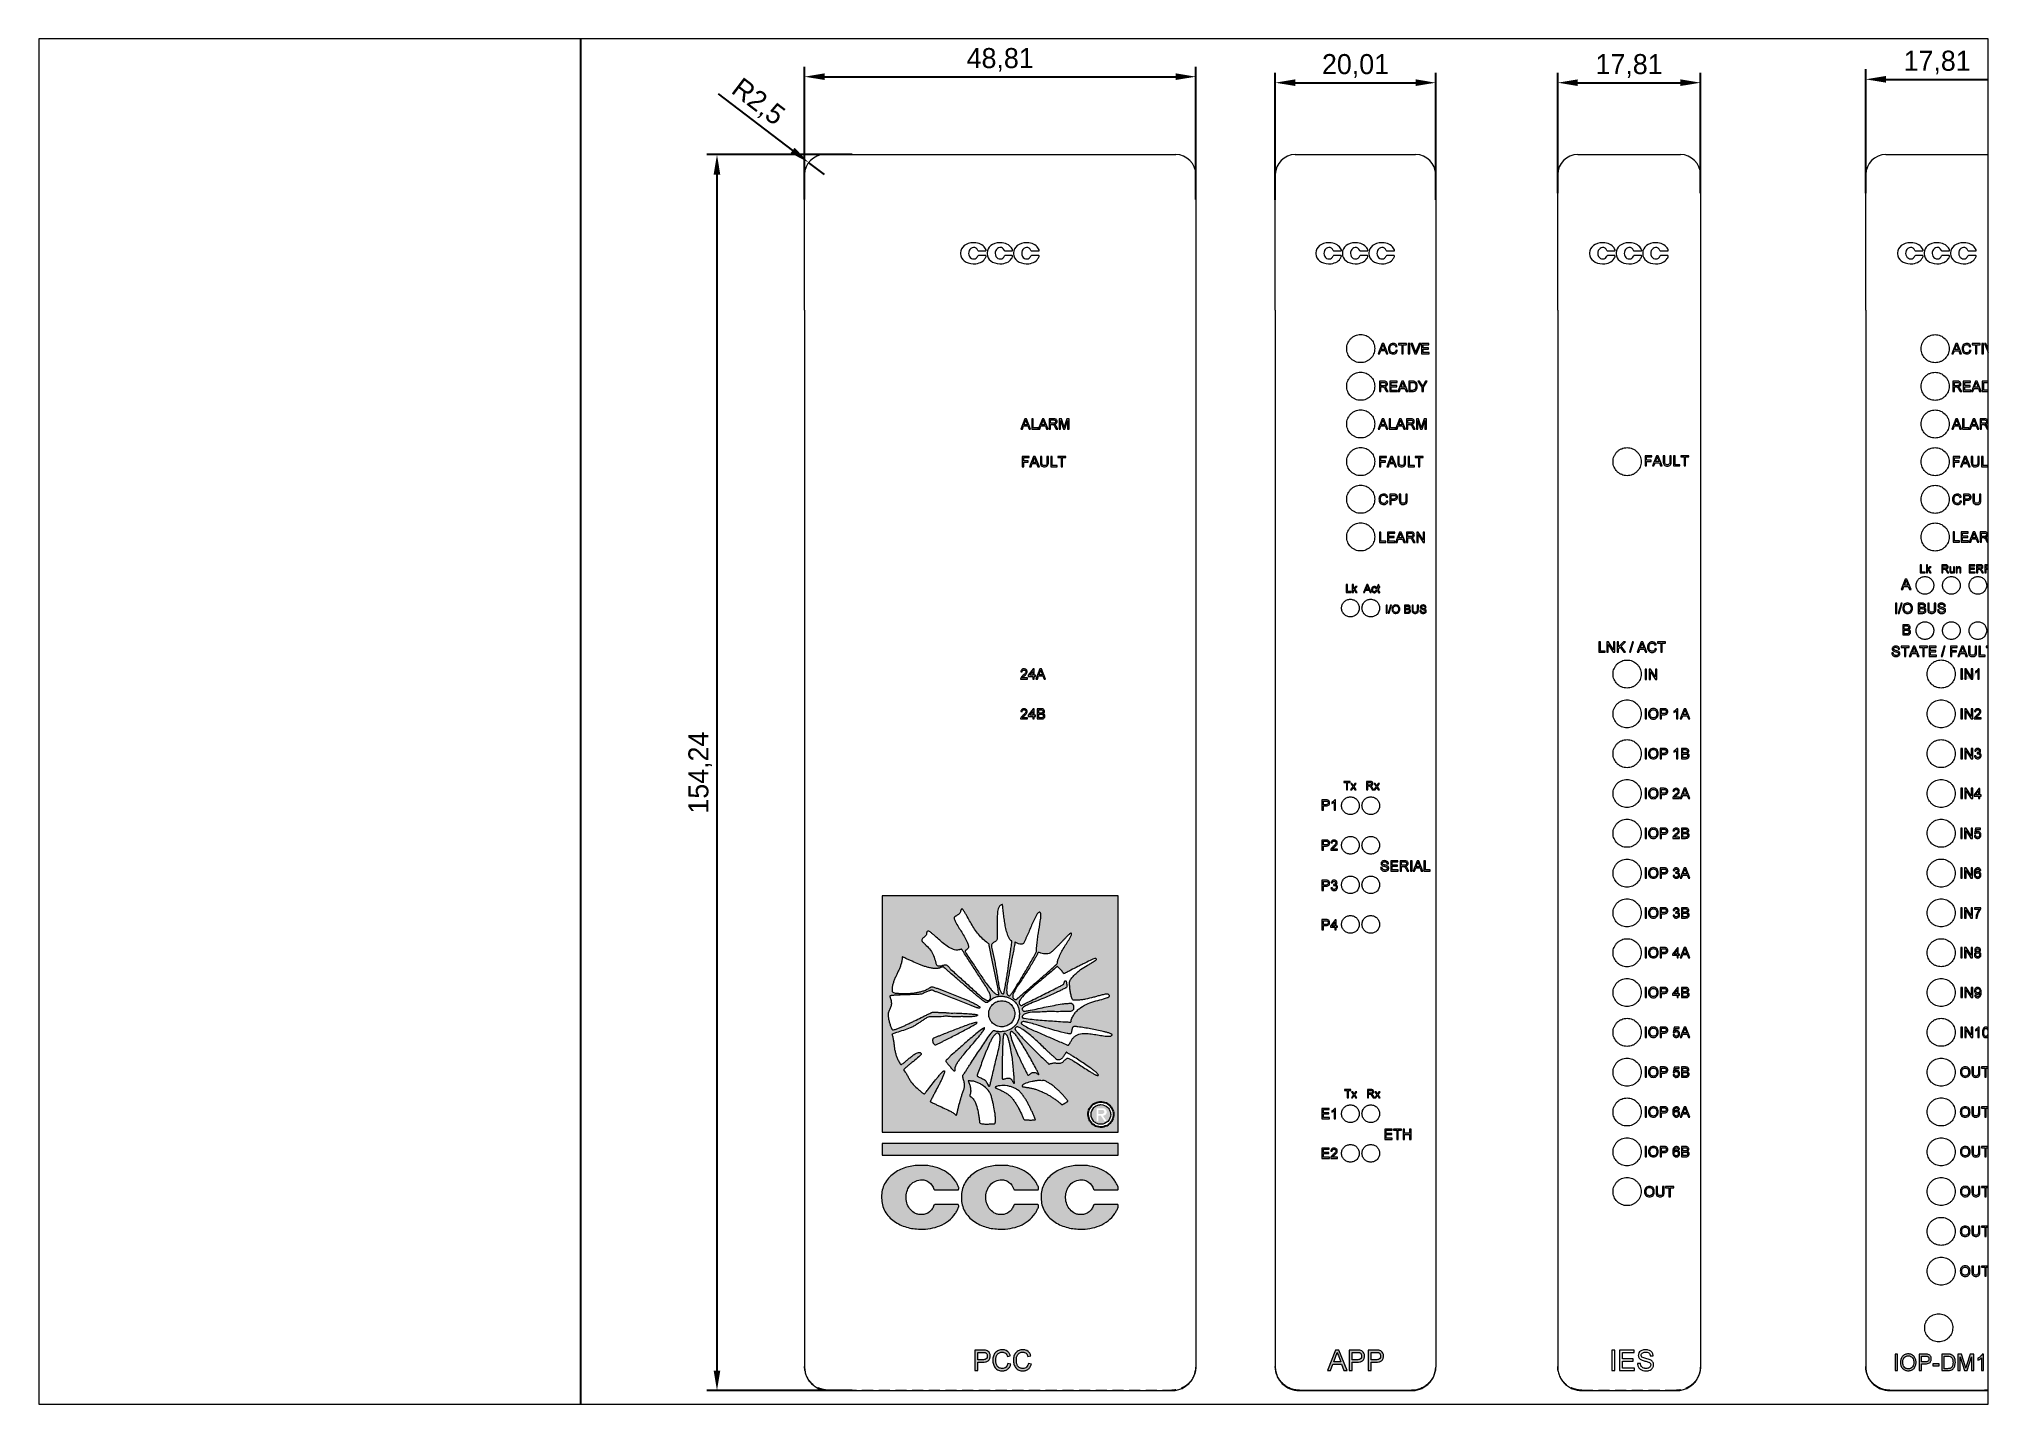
# Paper-space layout 'Layout1' of a CAD drawing. Header units: millimetres. Extents: x 29 to 262, y 20 to 183.
# The model-space entities are those that its viewports show. They can reach past a viewport. Long polylines and large blocks are cut down to what shows.
import ezdxf

# ---------------------------------------------------------------- set-up
doc = ezdxf.new("R2010")
doc.units = ezdxf.units.MM
doc.linetypes.add('HIDDEN', pattern=[1.905, 1.27, -0.635])
doc.dimstyles.new('ISO-25', dxfattribs={"dimtxt": 2.5, "dimasz": 2.5, "dimexe": 1.25, "dimexo": 0.625, "dimtad": 1, "dimtxsty": 'Standard', "dimcen": 2.5, "dimadec": 0, "dimazin": 0, "dimtfac": 1, "dimtmove": 0, "dimatfit": 3, "dimfxl": 1, "dimarcsym": 0})

psp = doc.layouts.get("Layout1")

msp = doc.modelspace()

# ---------------------------------------------------------------- blocks, each defined once
blk = doc.blocks.new('*D67')
at = {"color": 0, "lineweight": -2}
for p, q in [((249.74, 237.76), (231.63, 237.76)), ((232.88, 235.26), (232.88, 86.02)), ((249.74, 83.52), (231.63, 83.52))]:
    blk.add_line(p, q, dxfattribs=at)
at = {"color": 0}
for points in [[(232.46, 235.26), (233.29, 235.26), (232.88, 237.76)], [(232.46, 86.02), (233.29, 86.02), (232.88, 83.52)]]:
    blk.add_solid(points, dxfattribs=at)
at = {"layer": 'Defpoints', "color": 0}
for p in [(250.37, 237.76), (232.88, 83.52), (250.37, 83.52)]:
    blk.add_point(p, dxfattribs=at)
at = {"color": 0, "insert": (230.79, 160.64), "char_height": 2.5, "attachment_point": 5, "rotation": 90}
blk.add_mtext('154,24', dxfattribs=at)
blk = doc.blocks.new('*D68')
at = {"color": 0, "lineweight": -2}
for p, q in [((243.8, 232.17), (243.8, 248.73)), ((292.61, 232.17), (292.61, 248.73)), ((246.3, 247.48), (290.11, 247.48))]:
    blk.add_line(p, q, dxfattribs=at)
at = {"color": 0}
for points in [[(246.3, 247.9), (246.3, 247.07), (243.8, 247.48)], [(290.11, 247.9), (290.11, 247.07), (292.61, 247.48)]]:
    blk.add_solid(points, dxfattribs=at)
at = {"layer": 'Defpoints', "color": 0}
for p in [(292.61, 247.48), (243.8, 231.55), (292.61, 231.55)]:
    blk.add_point(p, dxfattribs=at)
at = {"color": 0, "insert": (268.21, 249.57), "char_height": 2.5, "attachment_point": 5}
blk.add_mtext('48,81', dxfattribs=at)
blk = doc.blocks.new('*D69')
at = {"color": 0, "lineweight": -2}
for p, q in [((302.53, 232.13), (302.53, 247.98)), ((305.03, 246.73), (320.04, 246.73)), ((322.54, 232.13), (322.54, 247.98))]:
    blk.add_line(p, q, dxfattribs=at)
at = {"color": 0}
for points in [[(305.03, 247.15), (305.03, 246.32), (302.53, 246.73)], [(320.04, 247.15), (320.04, 246.32), (322.54, 246.73)]]:
    blk.add_solid(points, dxfattribs=at)
at = {"layer": 'Defpoints', "color": 0}
for p in [(322.54, 246.73), (302.53, 231.5), (322.54, 231.5)]:
    blk.add_point(p, dxfattribs=at)
at = {"color": 0, "insert": (312.54, 248.82), "char_height": 2.5, "attachment_point": 5}
blk.add_mtext('20,01', dxfattribs=at)
blk = doc.blocks.new('*D70')
at = {"color": 0, "lineweight": -2}
for p, q in [((337.77, 232.96), (337.77, 247.98)), ((340.27, 246.73), (353.08, 246.73)), ((355.58, 232.96), (355.58, 247.98))]:
    blk.add_line(p, q, dxfattribs=at)
at = {"color": 0}
for points in [[(340.27, 247.15), (340.27, 246.32), (337.77, 246.73)], [(353.08, 247.15), (353.08, 246.32), (355.58, 246.73)]]:
    blk.add_solid(points, dxfattribs=at)
at = {"layer": 'Defpoints', "color": 0}
for p in [(355.58, 246.73), (337.77, 232.34), (355.58, 232.34)]:
    blk.add_point(p, dxfattribs=at)
at = {"color": 0, "insert": (346.67, 248.82), "char_height": 2.5, "attachment_point": 5}
blk.add_mtext('17,81', dxfattribs=at)
blk = doc.blocks.new('*D71')
at = {"color": 0, "lineweight": -2}
for p, q in [((376.2, 232.96), (376.2, 248.4)), ((394.01, 232.96), (394.01, 248.4)), ((378.7, 247.15), (391.51, 247.15))]:
    blk.add_line(p, q, dxfattribs=at)
at = {"color": 0}
for points in [[(378.7, 247.57), (378.7, 246.74), (376.2, 247.15)], [(391.51, 247.57), (391.51, 246.74), (394.01, 247.15)]]:
    blk.add_solid(points, dxfattribs=at)
at = {"layer": 'Defpoints', "color": 0}
for p in [(394.01, 247.15), (376.2, 232.34), (394.01, 232.34)]:
    blk.add_point(p, dxfattribs=at)
at = {"color": 0, "insert": (385.1, 249.24), "char_height": 2.5, "attachment_point": 5}
blk.add_mtext('17,81', dxfattribs=at)
blk = doc.blocks.new('*D73')
at = {"color": 0, "lineweight": -2}
for p, q in [((233.03, 245.34), (242.32, 238.28)), ((246.3, 235.26), (244.31, 236.77))]:
    blk.add_line(p, q, dxfattribs=at)
at = {"color": 0}
blk.add_solid([(242.57, 238.62), (242.07, 237.95), (244.31, 236.77)], dxfattribs=at)
at = {"layer": 'Defpoints', "color": 0}
for p in [(244.31, 236.77), (246.3, 235.26)]:
    blk.add_point(p, dxfattribs=at)
at = {"color": 0, "insert": (237.94, 244.23), "char_height": 2.5, "attachment_point": 5, "rotation": 322.7912}
blk.add_mtext('R2,5', dxfattribs=at)

# ---------------------------------------------------------------- dimensions: what is measured, and where the dimension line sits
for base, p1, p2, picture, middle in [((292.614, 247.483), (243.804, 231.55), (292.614, 231.55), '*D68', (268.209, 249.566)), ((322.541, 246.735), (302.531, 231.503), (322.541, 231.503), '*D69', (312.536, 248.818)), ((355.575, 246.735), (337.765, 232.338), (355.575, 232.338), '*D70', (346.67, 248.818)), ((394.006, 247.152), (376.196, 232.338), (394.006, 232.338), '*D71', (385.101, 249.236))]:
    dim = msp.add_linear_dim(base=base, p1=p1, p2=p2, dimstyle='ISO-25')
    dim.commit()
    dim.dimension.update_dxf_attribs({"geometry": picture, "text_midpoint": middle})
dim = msp.add_radius_dim(center=(246.304, 235.26), mpoint=(244.313, 236.772), dimstyle='ISO-25')
dim.commit()
dim.dimension.update_dxf_attribs({"geometry": '*D73', "text_midpoint": (236.681, 242.567)})
dim = msp.add_linear_dim(base=(232.876, 83.518), p1=(250.369, 237.76), p2=(250.369, 83.518), angle=90, dimstyle='ISO-25')
dim.commit()
dim.dimension.update_dxf_attribs({"geometry": '*D67', "text_midpoint": (230.792, 160.639)})

# ---------------------------------------------------------------- hatches: boundary and pattern name
h = msp.add_hatch(color=256)
h.paths.add_polyline_path([(321.691, 214.035), (321.691, 214.183), (320.786, 214.183), (320.786, 212.899), (321.724, 212.899), (321.724, 213.047), (320.967, 213.047), (320.967, 213.492), (321.642, 213.492), (321.642, 213.64), (320.967, 213.64), (320.967, 214.035)])
edge = h.paths.add_edge_path()
edge.add_line((317.773, 213.31), (317.592, 213.352))
edge.add_spline(control_points=[(317.592, 213.352), (317.582, 213.309), (317.569, 213.267), (317.532, 213.188), (317.506, 213.152), (317.442, 213.091), (317.404, 213.068), (317.32, 213.037), (317.276, 213.032), (317.232, 213.031)], knot_values=[0, 0, 0, 0, 0.25, 0.25, 0.5, 0.5, 0.75, 0.75, 1, 1, 1, 1], degree=3, periodic=0)
edge.add_spline(control_points=[(317.232, 213.031), (317.17, 213.032), (317.109, 213.045), (316.999, 213.101), (316.951, 213.142), (316.885, 213.246), (316.865, 213.306), (316.84, 213.427), (316.836, 213.489), (316.834, 213.551)], knot_values=[0, 0, 0, 0, 0.25, 0.25, 0.5, 0.5, 0.75, 0.75, 1, 1, 1, 1], degree=3, periodic=0)
edge.add_spline(control_points=[(316.834, 213.551), (316.836, 213.612), (316.841, 213.672), (316.868, 213.79), (316.888, 213.848), (316.958, 213.949), (317.005, 213.989), (317.114, 214.041), (317.175, 214.051), (317.236, 214.051)], knot_values=[0, 0, 0, 0, 0.25, 0.25, 0.5, 0.5, 0.75, 0.75, 1, 1, 1, 1], degree=3, periodic=0)
edge.add_spline(control_points=[(317.236, 214.051), (317.274, 214.051), (317.311, 214.047), (317.383, 214.024), (317.417, 214.006), (317.503, 213.931), (317.536, 213.86), (317.559, 213.788)], knot_values=[0, 0, 0, 0, 0.25, 0.25, 0.5, 0.5, 1, 1, 1, 1], degree=3, periodic=0)
edge.add_line((317.559, 213.788), (317.74, 213.826))
edge.add_spline(control_points=[(317.74, 213.826), (317.723, 213.88), (317.703, 213.932), (317.644, 214.026), (317.605, 214.068), (317.516, 214.136), (317.465, 214.162), (317.358, 214.193), (317.301, 214.199), (317.245, 214.2)], knot_values=[0, 0, 0, 0, 0.25, 0.25, 0.5, 0.5, 0.75, 0.75, 1, 1, 1, 1], degree=3, periodic=0)
edge.add_spline(control_points=[(317.245, 214.2), (317.162, 214.198), (317.082, 214.185), (316.928, 214.122), (316.858, 214.074), (316.75, 213.949), (316.711, 213.874), (316.663, 213.717), (316.655, 213.633), (316.653, 213.551)], knot_values=[0, 0, 0, 0, 0.25, 0.25, 0.5, 0.5, 0.75, 0.75, 1, 1, 1, 1], degree=3, periodic=0)
edge.add_spline(control_points=[(316.653, 213.551), (316.654, 213.466), (316.664, 213.382), (316.711, 213.22), (316.746, 213.141), (316.851, 213.007), (316.92, 212.954), (317.078, 212.893), (317.164, 212.884), (317.249, 212.883)], knot_values=[0, 0, 0, 0, 0.25, 0.25, 0.5, 0.5, 0.75, 0.75, 1, 1, 1, 1], degree=3, periodic=0)
edge.add_spline(control_points=[(317.249, 212.883), (317.31, 212.884), (317.371, 212.89), (317.488, 212.928), (317.543, 212.958), (317.638, 213.037), (317.677, 213.086), (317.737, 213.193), (317.757, 213.251), (317.773, 213.31)], knot_values=[0, 0, 0, 0, 0.25, 0.25, 0.5, 0.5, 0.75, 0.75, 1, 1, 1, 1], degree=3, periodic=0)
edge = h.paths.add_edge_path(flags=16)
edge.add_line((316.189, 213.442), (315.751, 213.442))
edge.add_line((315.751, 213.442), (315.882, 213.798))
edge.add_spline(control_points=[(315.882, 213.798), (315.892, 213.817), (315.901, 213.836), (315.91, 213.855), (315.919, 213.874), (315.927, 213.894), (315.934, 213.914), (315.949, 213.953), (315.96, 213.994), (315.97, 214.035)], knot_values=[0, 0, 0, 0, 0.0000635, 0.0000635, 0.0000635, 0.000127, 0.000127, 0.000127, 0.0002538, 0.0002538, 0.0002538, 0.0002538], degree=3, periodic=0)
edge.add_spline(control_points=[(315.97, 214.035), (315.978, 214.014), (315.986, 213.993), (315.994, 213.971), (316.002, 213.95), (316.009, 213.929), (316.017, 213.907), (316.033, 213.865), (316.049, 213.822), (316.064, 213.78)], knot_values=[0, 0, 0, 0, 0.000068, 0.000068, 0.000068, 0.0001361, 0.0001361, 0.0001361, 0.0002721, 0.0002721, 0.0002721, 0.0002721], degree=3, periodic=0)
edge.add_line((316.064, 213.78), (316.189, 213.442))
h.paths.add_polyline_path([(315.868, 214.183), (315.358, 212.899), (315.55, 212.899), (315.696, 213.294), (316.244, 213.294), (316.39, 212.899), (316.582, 212.899), (316.072, 214.183)])
edge = h.paths.add_edge_path()
edge.add_line((319.633, 214.183), (319.437, 214.183))
edge.add_line((319.437, 214.183), (319.955, 212.899))
edge.add_line((319.955, 212.899), (320.151, 212.899))
edge.add_line((320.151, 212.899), (320.669, 214.183))
edge.add_line((320.669, 214.183), (320.473, 214.183))
edge.add_line((320.473, 214.183), (320.123, 213.263))
edge.add_spline(control_points=[(320.123, 213.263), (320.116, 213.246), (320.11, 213.229), (320.104, 213.211), (320.098, 213.194), (320.092, 213.177), (320.086, 213.16), (320.074, 213.125), (320.064, 213.09), (320.053, 213.055)], knot_values=[0, 0, 0, 0, 0.0000547, 0.0000547, 0.0000547, 0.0001094, 0.0001094, 0.0001094, 0.0002188, 0.0002188, 0.0002188, 0.0002188], degree=3, periodic=0)
edge.add_spline(control_points=[(320.053, 213.055), (320.048, 213.073), (320.043, 213.09), (320.037, 213.108), (320.032, 213.125), (320.026, 213.143), (320.02, 213.16), (320.008, 213.194), (319.995, 213.229), (319.983, 213.263)], knot_values=[0, 0, 0, 0, 0.0000548, 0.0000548, 0.0000548, 0.0001095, 0.0001095, 0.0001095, 0.0002191, 0.0002191, 0.0002191, 0.0002191], degree=3, periodic=0)
edge.add_line((319.983, 213.263), (319.633, 214.183))
h.paths.add_polyline_path([(319.123, 214.183), (319.123, 212.899), (319.304, 212.899), (319.304, 214.183)])
h.paths.add_polyline_path([(318.909, 214.035), (318.909, 214.183), (317.905, 214.183), (317.905, 214.035), (318.316, 214.035), (318.316, 212.899), (318.497, 212.899), (318.497, 214.035)])
edge = h.paths.add_edge_path()
edge.add_line((321.002, 208.737), (321.495, 209.478))
edge.add_line((321.495, 209.478), (321.281, 209.478))
edge.add_line((321.281, 209.478), (321.042, 209.1))
edge.add_spline(control_points=[(321.042, 209.1), (321.02, 209.065), (320.998, 209.031), (320.977, 208.997), (320.966, 208.98), (320.955, 208.962), (320.944, 208.945), (320.933, 208.928), (320.922, 208.911), (320.911, 208.894)], knot_values=[0, 0, 0, 0, 0.0001219, 0.0001219, 0.0001219, 0.0001828, 0.0001828, 0.0001828, 0.0002438, 0.0002438, 0.0002438, 0.0002438], degree=3, periodic=0)
edge.add_spline(control_points=[(320.911, 208.894), (320.891, 208.926), (320.871, 208.958), (320.851, 208.989), (320.84, 209.005), (320.83, 209.021), (320.82, 209.037), (320.81, 209.053), (320.8, 209.069), (320.79, 209.085)], knot_values=[0, 0, 0, 0, 0.0001132, 0.0001132, 0.0001132, 0.0001698, 0.0001698, 0.0001698, 0.0002265, 0.0002265, 0.0002265, 0.0002265], degree=3, periodic=0)
edge.add_line((320.79, 209.085), (320.541, 209.478))
edge.add_line((320.541, 209.478), (320.326, 209.478))
edge.add_line((320.326, 209.478), (320.82, 208.737))
edge.add_line((320.82, 208.737), (320.82, 208.193))
edge.add_line((320.82, 208.193), (321.002, 208.193))
edge.add_line((321.002, 208.193), (321.002, 208.737))
h.paths.add_polyline_path([(317.674, 208.934), (316.999, 208.934), (316.999, 209.329), (317.723, 209.329), (317.723, 209.478), (316.818, 209.478), (316.818, 208.193), (317.756, 208.193), (317.756, 208.342), (316.999, 208.342), (316.999, 208.786), (317.674, 208.786)])
edge = h.paths.add_edge_path(flags=16)
edge.add_line((315.715, 208.918), (315.715, 209.329))
edge.add_line((315.715, 209.329), (316.098, 209.329))
edge.add_spline(control_points=[(316.098, 209.329), (316.158, 209.329), (316.22, 209.321), (316.292, 209.266), (316.31, 209.242), (316.335, 209.188), (316.34, 209.157), (316.341, 209.127)], knot_values=[0, 0, 0, 0, 0.5, 0.5, 0.75, 0.75, 1, 1, 1, 1], degree=3, periodic=0)
edge.add_spline(control_points=[(316.341, 209.127), (316.339, 209.094), (316.333, 209.06), (316.304, 209), (316.282, 208.973), (316.225, 208.938), (316.192, 208.929), (316.126, 208.919), (316.092, 208.918), (316.059, 208.918)], knot_values=[0, 0, 0, 0, 0.25, 0.25, 0.5, 0.5, 0.75, 0.75, 1, 1, 1, 1], degree=3, periodic=0)
edge.add_line((316.059, 208.918), (315.715, 208.918))
edge = h.paths.add_edge_path()
edge.add_line((315.534, 209.478), (315.534, 208.193))
edge.add_line((315.534, 208.193), (315.715, 208.193))
edge.add_line((315.715, 208.193), (315.715, 208.77))
edge.add_line((315.715, 208.77), (315.9, 208.77))
edge.add_spline(control_points=[(315.9, 208.77), (315.908, 208.77), (315.915, 208.77), (315.923, 208.77), (315.93, 208.769), (315.938, 208.769), (315.945, 208.769), (315.96, 208.768), (315.975, 208.766), (315.99, 208.764)], knot_values=[0, 0, 0, 0, 0.0000224, 0.0000224, 0.0000224, 0.0000449, 0.0000449, 0.0000449, 0.0000896, 0.0000896, 0.0000896, 0.0000896], degree=3, periodic=0)
edge.add_spline(control_points=[(315.99, 208.764), (316.023, 208.753), (316.054, 208.739), (316.107, 208.693), (316.128, 208.666), (316.188, 208.583), (316.224, 208.523), (316.259, 208.465)], knot_values=[0, 0, 0, 0, 0.25, 0.25, 0.5, 0.5, 1, 1, 1, 1], degree=3, periodic=0)
edge.add_line((316.259, 208.465), (316.419, 208.193))
edge.add_line((316.419, 208.193), (316.627, 208.193))
edge.add_line((316.627, 208.193), (316.416, 208.548))
edge.add_spline(control_points=[(316.416, 208.548), (316.407, 208.564), (316.397, 208.58), (316.387, 208.595), (316.377, 208.611), (316.366, 208.626), (316.355, 208.641), (316.332, 208.67), (316.307, 208.697), (316.281, 208.723)], knot_values=[0, 0, 0, 0, 0.0000556, 0.0000556, 0.0000556, 0.0001112, 0.0001112, 0.0001112, 0.0002222, 0.0002222, 0.0002222, 0.0002222], degree=3, periodic=0)
edge.add_spline(control_points=[(316.281, 208.723), (316.273, 208.729), (316.266, 208.736), (316.258, 208.742), (316.25, 208.747), (316.242, 208.753), (316.233, 208.758), (316.216, 208.768), (316.199, 208.777), (316.181, 208.786)], knot_values=[0, 0, 0, 0, 0.0000297, 0.0000297, 0.0000297, 0.0000594, 0.0000594, 0.0000594, 0.0001186, 0.0001186, 0.0001186, 0.0001186], degree=3, periodic=0)
edge.add_spline(control_points=[(316.181, 208.786), (316.225, 208.793), (316.269, 208.802), (316.351, 208.835), (316.391, 208.857), (316.455, 208.919), (316.481, 208.957), (316.515, 209.041), (316.521, 209.086), (316.522, 209.131)], knot_values=[0, 0, 0, 0, 0.25, 0.25, 0.5, 0.5, 0.75, 0.75, 1, 1, 1, 1], degree=3, periodic=0)
edge.add_spline(control_points=[(316.522, 209.131), (316.52, 209.184), (316.512, 209.237), (316.469, 209.334), (316.438, 209.378), (316.353, 209.442), (316.301, 209.458), (316.197, 209.476), (316.144, 209.477), (316.091, 209.478)], knot_values=[0, 0, 0, 0, 0.25, 0.25, 0.5, 0.5, 0.75, 0.75, 1, 1, 1, 1], degree=3, periodic=0)
edge.add_line((316.091, 209.478), (315.534, 209.478))
edge = h.paths.add_edge_path(flags=16)
edge.add_line((319.37, 208.342), (319.37, 209.329))
edge.add_line((319.37, 209.329), (319.63, 209.329))
edge.add_spline(control_points=[(319.63, 209.329), (319.702, 209.329), (319.775, 209.328), (319.842, 209.303)], knot_values=[0, 0, 0, 0, 1, 1, 1, 1], degree=3, periodic=0)
edge.add_spline(control_points=[(319.842, 209.303), (319.926, 209.267), (319.987, 209.193), (320.054, 209.027), (320.06, 208.935), (320.061, 208.845)], knot_values=[0, 0, 0, 0, 0.5, 0.5, 1, 1, 1, 1], degree=3, periodic=0)
edge.add_spline(control_points=[(320.061, 208.845), (320.06, 208.772), (320.056, 208.698), (320.028, 208.591), (320.016, 208.556), (319.984, 208.491), (319.962, 208.46), (319.938, 208.432)], knot_values=[0, 0, 0, 0, 0.5, 0.5, 0.75, 0.75, 1, 1, 1, 1], degree=3, periodic=0)
edge.add_spline(control_points=[(319.938, 208.432), (319.898, 208.395), (319.849, 208.369), (319.744, 208.344), (319.689, 208.342), (319.635, 208.342)], knot_values=[0, 0, 0, 0, 0.5, 0.5, 1, 1, 1, 1], degree=3, periodic=0)
edge.add_line((319.635, 208.342), (319.37, 208.342))
edge = h.paths.add_edge_path()
edge.add_line((319.189, 209.478), (319.189, 208.193))
edge.add_line((319.189, 208.193), (319.649, 208.193))
edge.add_spline(control_points=[(319.649, 208.193), (319.733, 208.194), (319.816, 208.202), (319.937, 208.241), (319.975, 208.258), (320.044, 208.307), (320.075, 208.336), (320.154, 208.435), (320.189, 208.513), (320.235, 208.675), (320.241, 208.758), (320.242, 208.842)], knot_values=[0, 0, 0, 0, 0.25, 0.25, 0.375, 0.375, 0.5, 0.5, 0.75, 0.75, 1, 1, 1, 1], degree=3, periodic=0)
edge.add_spline(control_points=[(320.242, 208.842), (320.241, 208.939), (320.231, 209.037), (320.184, 209.173), (320.164, 209.217), (320.111, 209.299), (320.078, 209.335), (320.041, 209.367)], knot_values=[0, 0, 0, 0, 0.5, 0.5, 0.75, 0.75, 1, 1, 1, 1], degree=3, periodic=0)
edge.add_spline(control_points=[(320.041, 209.367), (320.014, 209.389), (319.985, 209.41), (319.922, 209.44), (319.889, 209.45), (319.855, 209.459)], knot_values=[0, 0, 0, 0, 0.5, 0.5, 1, 1, 1, 1], degree=3, periodic=0)
edge.add_spline(control_points=[(319.855, 209.459), (319.836, 209.463), (319.817, 209.467), (319.798, 209.469), (319.78, 209.471), (319.761, 209.473), (319.742, 209.474), (319.704, 209.477), (319.666, 209.477), (319.628, 209.478)], knot_values=[0, 0, 0, 0, 0.0000571, 0.0000571, 0.0000571, 0.0001141, 0.0001141, 0.0001141, 0.0002279, 0.0002279, 0.0002279, 0.0002279], degree=3, periodic=0)
edge.add_line((319.628, 209.478), (319.189, 209.478))
edge = h.paths.add_edge_path(flags=16)
edge.add_line((318.534, 209.074), (318.659, 208.737))
edge.add_line((318.659, 208.737), (318.22, 208.737))
edge.add_line((318.22, 208.737), (318.352, 209.092))
edge.add_spline(control_points=[(318.352, 209.092), (318.361, 209.111), (318.371, 209.13), (318.38, 209.149), (318.388, 209.169), (318.396, 209.188), (318.404, 209.208), (318.418, 209.248), (318.43, 209.288), (318.44, 209.329)], knot_values=[0, 0, 0, 0, 0.0000635, 0.0000635, 0.0000635, 0.000127, 0.000127, 0.000127, 0.0002538, 0.0002538, 0.0002538, 0.0002538], degree=3, periodic=0)
edge.add_spline(control_points=[(318.44, 209.329), (318.447, 209.308), (318.456, 209.287), (318.463, 209.266), (318.471, 209.244), (318.479, 209.223), (318.487, 209.202), (318.503, 209.159), (318.518, 209.117), (318.534, 209.074)], knot_values=[0, 0, 0, 0, 0.000068, 0.000068, 0.000068, 0.0001361, 0.0001361, 0.0001361, 0.0002721, 0.0002721, 0.0002721, 0.0002721], degree=3, periodic=0)
h.paths.add_polyline_path([(319.052, 208.193), (318.542, 209.478), (318.337, 209.478), (317.828, 208.193), (318.02, 208.193), (318.166, 208.589), (318.713, 208.589), (318.859, 208.193)])
edge = h.paths.add_edge_path()
edge.add_line((320.855, 203.504), (321.197, 204.59))
edge.add_line((321.197, 204.59), (321.197, 203.504))
edge.add_line((321.197, 203.504), (321.378, 203.504))
edge.add_line((321.378, 203.504), (321.378, 204.788))
edge.add_line((321.378, 204.788), (321.108, 204.788))
edge.add_line((321.108, 204.788), (320.824, 203.902))
edge.add_spline(control_points=[(320.824, 203.902), (320.813, 203.868), (320.803, 203.834), (320.792, 203.8), (320.787, 203.783), (320.781, 203.766), (320.776, 203.749), (320.771, 203.732), (320.766, 203.715), (320.761, 203.698)], knot_values=[0, 0, 0, 0, 0.0001068, 0.0001068, 0.0001068, 0.0001602, 0.0001602, 0.0001602, 0.0002135, 0.0002135, 0.0002135, 0.0002135], degree=3, periodic=0)
edge.add_spline(control_points=[(320.761, 203.698), (320.752, 203.73), (320.742, 203.761), (320.732, 203.793), (320.728, 203.808), (320.723, 203.824), (320.718, 203.84), (320.713, 203.855), (320.708, 203.871), (320.703, 203.887)], knot_values=[0, 0, 0, 0, 0.0000986, 0.0000986, 0.0000986, 0.000148, 0.000148, 0.000148, 0.0001973, 0.0001973, 0.0001973, 0.0001973], degree=3, periodic=0)
edge.add_line((320.703, 203.887), (320.416, 204.788))
edge.add_line((320.416, 204.788), (320.144, 204.788))
edge.add_line((320.144, 204.788), (320.144, 203.504))
edge.add_line((320.144, 203.504), (320.325, 203.504))
edge.add_line((320.325, 203.504), (320.325, 204.59))
edge.add_line((320.325, 204.59), (320.665, 203.504))
edge.add_line((320.665, 203.504), (320.855, 203.504))
h.paths.add_polyline_path([(318.041, 204.788), (317.531, 203.504), (317.723, 203.504), (317.87, 203.899), (318.417, 203.899), (318.563, 203.504), (318.755, 203.504), (318.245, 204.788)])
h.paths.add_polyline_path([(316.719, 203.504), (317.509, 203.504), (317.509, 203.652), (316.9, 203.652), (316.9, 204.788), (316.719, 204.788)])
edge = h.paths.add_edge_path(flags=16)
edge.add_line((316.189, 204.047), (315.751, 204.047))
edge.add_line((315.751, 204.047), (315.882, 204.403))
edge.add_spline(control_points=[(315.882, 204.403), (315.892, 204.421), (315.901, 204.44), (315.91, 204.46), (315.919, 204.479), (315.927, 204.499), (315.934, 204.518), (315.949, 204.558), (315.96, 204.599), (315.97, 204.64)], knot_values=[0, 0, 0, 0, 0.0000635, 0.0000635, 0.0000635, 0.000127, 0.000127, 0.000127, 0.0002538, 0.0002538, 0.0002538, 0.0002538], degree=3, periodic=0)
edge.add_spline(control_points=[(315.97, 204.64), (315.978, 204.618), (315.986, 204.597), (315.994, 204.576), (316.002, 204.555), (316.009, 204.533), (316.017, 204.512), (316.025, 204.491), (316.033, 204.47), (316.041, 204.448), (316.049, 204.427), (316.057, 204.406), (316.064, 204.385)], knot_values=[0, 0, 0, 0, 0.000068, 0.000068, 0.000068, 0.0001361, 0.0001361, 0.0001361, 0.0002041, 0.0002041, 0.0002041, 0.0002721, 0.0002721, 0.0002721, 0.0002721], degree=3, periodic=0)
edge.add_line((316.064, 204.385), (316.189, 204.047))
h.paths.add_polyline_path([(315.868, 204.788), (315.358, 203.504), (315.55, 203.504), (315.696, 203.899), (316.244, 203.899), (316.39, 203.504), (316.582, 203.504), (316.072, 204.788)])
edge = h.paths.add_edge_path(flags=16)
edge.add_line((319.417, 204.228), (319.073, 204.228))
edge.add_line((319.073, 204.228), (319.073, 204.64))
edge.add_line((319.073, 204.64), (319.456, 204.64))
edge.add_spline(control_points=[(319.456, 204.64), (319.516, 204.639), (319.579, 204.632), (319.65, 204.577), (319.669, 204.552), (319.694, 204.498), (319.698, 204.468), (319.699, 204.438)], knot_values=[0, 0, 0, 0, 0.5, 0.5, 0.75, 0.75, 1, 1, 1, 1], degree=3, periodic=0)
edge.add_spline(control_points=[(319.699, 204.438), (319.698, 204.404), (319.692, 204.371), (319.663, 204.31), (319.641, 204.284), (319.584, 204.248), (319.551, 204.239), (319.484, 204.23), (319.451, 204.229), (319.417, 204.228)], knot_values=[0, 0, 0, 0, 0.25, 0.25, 0.5, 0.5, 0.75, 0.75, 1, 1, 1, 1], degree=3, periodic=0)
edge = h.paths.add_edge_path()
edge.add_line((318.892, 204.788), (318.892, 203.504))
edge.add_line((318.892, 203.504), (319.073, 203.504))
edge.add_line((319.073, 203.504), (319.073, 204.08))
edge.add_line((319.073, 204.08), (319.259, 204.08))
edge.add_spline(control_points=[(319.259, 204.08), (319.266, 204.08), (319.274, 204.08), (319.281, 204.08), (319.289, 204.08), (319.296, 204.079), (319.304, 204.079), (319.319, 204.078), (319.334, 204.077), (319.348, 204.074)], knot_values=[0, 0, 0, 0, 0.0000224, 0.0000224, 0.0000224, 0.0000449, 0.0000449, 0.0000449, 0.0000896, 0.0000896, 0.0000896, 0.0000896], degree=3, periodic=0)
edge.add_spline(control_points=[(319.348, 204.074), (319.381, 204.064), (319.412, 204.049), (319.465, 204.004), (319.486, 203.976), (319.547, 203.893), (319.582, 203.834), (319.618, 203.775)], knot_values=[0, 0, 0, 0, 0.25, 0.25, 0.5, 0.5, 1, 1, 1, 1], degree=3, periodic=0)
edge.add_line((319.618, 203.775), (319.778, 203.504))
edge.add_line((319.778, 203.504), (319.985, 203.504))
edge.add_line((319.985, 203.504), (319.775, 203.858))
edge.add_spline(control_points=[(319.775, 203.858), (319.765, 203.874), (319.756, 203.89), (319.745, 203.905), (319.735, 203.921), (319.725, 203.936), (319.713, 203.951), (319.691, 203.98), (319.666, 204.007), (319.639, 204.033)], knot_values=[0, 0, 0, 0, 0.0000556, 0.0000556, 0.0000556, 0.0001112, 0.0001112, 0.0001112, 0.0002222, 0.0002222, 0.0002222, 0.0002222], degree=3, periodic=0)
edge.add_spline(control_points=[(319.639, 204.033), (319.632, 204.04), (319.624, 204.046), (319.616, 204.052), (319.608, 204.058), (319.6, 204.063), (319.592, 204.068), (319.575, 204.079), (319.557, 204.088), (319.54, 204.096)], knot_values=[0, 0, 0, 0, 0.0000297, 0.0000297, 0.0000297, 0.0000594, 0.0000594, 0.0000594, 0.0001186, 0.0001186, 0.0001186, 0.0001186], degree=3, periodic=0)
edge.add_spline(control_points=[(319.54, 204.096), (319.584, 204.104), (319.627, 204.112), (319.709, 204.145), (319.75, 204.168), (319.814, 204.23), (319.84, 204.268), (319.873, 204.352), (319.879, 204.396), (319.88, 204.442)], knot_values=[0, 0, 0, 0, 0.25, 0.25, 0.5, 0.5, 0.75, 0.75, 1, 1, 1, 1], degree=3, periodic=0)
edge.add_spline(control_points=[(319.88, 204.442), (319.878, 204.495), (319.87, 204.547), (319.828, 204.644), (319.796, 204.689), (319.712, 204.752), (319.659, 204.768), (319.555, 204.786), (319.502, 204.787), (319.45, 204.788)], knot_values=[0, 0, 0, 0, 0.25, 0.25, 0.5, 0.5, 0.75, 0.75, 1, 1, 1, 1], degree=3, periodic=0)
edge.add_line((319.45, 204.788), (318.892, 204.788))
edge = h.paths.add_edge_path(flags=16)
edge.add_line((318.362, 204.047), (317.924, 204.047))
edge.add_line((317.924, 204.047), (318.056, 204.403))
edge.add_spline(control_points=[(318.056, 204.403), (318.065, 204.421), (318.075, 204.44), (318.083, 204.46), (318.092, 204.479), (318.1, 204.499), (318.107, 204.518), (318.122, 204.558), (318.133, 204.599), (318.143, 204.64)], knot_values=[0, 0, 0, 0, 0.0000635, 0.0000635, 0.0000635, 0.000127, 0.000127, 0.000127, 0.0002538, 0.0002538, 0.0002538, 0.0002538], degree=3, periodic=0)
edge.add_spline(control_points=[(318.143, 204.64), (318.151, 204.618), (318.159, 204.597), (318.167, 204.576), (318.175, 204.555), (318.182, 204.533), (318.19, 204.512), (318.198, 204.491), (318.206, 204.47), (318.214, 204.448), (318.222, 204.427), (318.23, 204.406), (318.238, 204.385)], knot_values=[0, 0, 0, 0, 0.000068, 0.000068, 0.000068, 0.0001361, 0.0001361, 0.0001361, 0.0002041, 0.0002041, 0.0002041, 0.0002721, 0.0002721, 0.0002721, 0.0002721], degree=3, periodic=0)
edge.add_line((318.238, 204.385), (318.362, 204.047))
h.paths.add_polyline_path([(320.983, 199.945), (320.983, 200.093), (319.979, 200.093), (319.979, 199.945), (320.391, 199.945), (320.391, 198.809), (320.572, 198.809), (320.572, 199.945)])
edge = h.paths.add_edge_path()
edge.add_line((316.373, 194.991), (316.555, 195.03))
edge.add_spline(control_points=[(316.555, 195.03), (316.538, 195.083), (316.518, 195.135), (316.458, 195.229), (316.42, 195.271), (316.331, 195.339), (316.28, 195.365), (316.172, 195.396), (316.116, 195.402), (316.06, 195.403)], knot_values=[0, 0, 0, 0, 0.25, 0.25, 0.5, 0.5, 0.75, 0.75, 1, 1, 1, 1], degree=3, periodic=0)
edge.add_spline(control_points=[(316.06, 195.403), (315.977, 195.402), (315.896, 195.389), (315.742, 195.325), (315.672, 195.277), (315.565, 195.153), (315.526, 195.077), (315.478, 194.92), (315.469, 194.837), (315.468, 194.754)], knot_values=[0, 0, 0, 0, 0.25, 0.25, 0.5, 0.5, 0.75, 0.75, 1, 1, 1, 1], degree=3, periodic=0)
edge.add_spline(control_points=[(315.468, 194.754), (315.469, 194.669), (315.479, 194.586), (315.526, 194.423), (315.561, 194.345), (315.665, 194.211), (315.735, 194.158), (315.892, 194.096), (315.978, 194.087), (316.063, 194.086)], knot_values=[0, 0, 0, 0, 0.25, 0.25, 0.5, 0.5, 0.75, 0.75, 1, 1, 1, 1], degree=3, periodic=0)
edge.add_spline(control_points=[(316.063, 194.086), (316.125, 194.087), (316.185, 194.094), (316.303, 194.132), (316.357, 194.161), (316.452, 194.241), (316.491, 194.289), (316.551, 194.396), (316.572, 194.454), (316.587, 194.514)], knot_values=[0, 0, 0, 0, 0.25, 0.25, 0.5, 0.5, 0.75, 0.75, 1, 1, 1, 1], degree=3, periodic=0)
edge.add_line((316.587, 194.514), (316.406, 194.556))
edge.add_spline(control_points=[(316.406, 194.556), (316.397, 194.513), (316.384, 194.471), (316.347, 194.392), (316.321, 194.355), (316.256, 194.295), (316.218, 194.271), (316.135, 194.241), (316.091, 194.235), (316.046, 194.234)], knot_values=[0, 0, 0, 0, 0.25, 0.25, 0.5, 0.5, 0.75, 0.75, 1, 1, 1, 1], degree=3, periodic=0)
edge.add_spline(control_points=[(316.046, 194.234), (315.984, 194.236), (315.924, 194.248), (315.813, 194.304), (315.765, 194.346), (315.699, 194.45), (315.679, 194.51), (315.654, 194.631), (315.65, 194.693), (315.649, 194.755)], knot_values=[0, 0, 0, 0, 0.25, 0.25, 0.5, 0.5, 0.75, 0.75, 1, 1, 1, 1], degree=3, periodic=0)
edge.add_spline(control_points=[(315.649, 194.755), (315.65, 194.816), (315.656, 194.876), (315.683, 194.993), (315.703, 195.052), (315.772, 195.152), (315.82, 195.193), (315.929, 195.245), (315.99, 195.254), (316.051, 195.255)], knot_values=[0, 0, 0, 0, 0.25, 0.25, 0.5, 0.5, 0.75, 0.75, 1, 1, 1, 1], degree=3, periodic=0)
edge.add_spline(control_points=[(316.051, 195.255), (316.089, 195.254), (316.126, 195.251), (316.197, 195.228), (316.232, 195.21), (316.318, 195.135), (316.35, 195.063), (316.373, 194.991)], knot_values=[0, 0, 0, 0, 0.25, 0.25, 0.5, 0.5, 1, 1, 1, 1], degree=3, periodic=0)
edge = h.paths.add_edge_path(flags=16)
edge.add_line((316.999, 195.238), (317.306, 195.238))
edge.add_spline(control_points=[(317.306, 195.238), (317.318, 195.238), (317.33, 195.238), (317.343, 195.238), (317.355, 195.238), (317.368, 195.237), (317.38, 195.237), (317.405, 195.235), (317.43, 195.233), (317.454, 195.227)], knot_values=[0, 0, 0, 0, 0.0000372, 0.0000372, 0.0000372, 0.0000744, 0.0000744, 0.0000744, 0.0001487, 0.0001487, 0.0001487, 0.0001487], degree=3, periodic=0)
edge.add_spline(control_points=[(317.454, 195.227), (317.475, 195.22), (317.496, 195.21), (317.532, 195.181), (317.546, 195.163), (317.582, 195.104), (317.59, 195.058), (317.592, 195.012)], knot_values=[0, 0, 0, 0, 0.25, 0.25, 0.5, 0.5, 1, 1, 1, 1], degree=3, periodic=0)
edge.add_spline(control_points=[(317.592, 195.012), (317.591, 194.977), (317.587, 194.942), (317.561, 194.876), (317.54, 194.847), (317.483, 194.805), (317.448, 194.794), (317.379, 194.78), (317.344, 194.778), (317.309, 194.777)], knot_values=[0, 0, 0, 0, 0.25, 0.25, 0.5, 0.5, 0.75, 0.75, 1, 1, 1, 1], degree=3, periodic=0)
edge.add_line((317.309, 194.777), (316.999, 194.777))
edge.add_line((316.999, 194.777), (316.999, 195.238))
edge = h.paths.add_edge_path()
edge.add_line((317.29, 195.387), (316.818, 195.387))
edge.add_line((316.818, 195.387), (316.818, 194.102))
edge.add_line((316.818, 194.102), (316.999, 194.102))
edge.add_line((316.999, 194.102), (316.999, 194.629))
edge.add_line((316.999, 194.629), (317.314, 194.629))
edge.add_spline(control_points=[(317.314, 194.629), (317.371, 194.63), (317.428, 194.633), (317.541, 194.657), (317.597, 194.677), (317.686, 194.748), (317.719, 194.797), (317.763, 194.903), (317.772, 194.96), (317.773, 195.017)], knot_values=[0, 0, 0, 0, 0.25, 0.25, 0.5, 0.5, 0.75, 0.75, 1, 1, 1, 1], degree=3, periodic=0)
edge.add_spline(control_points=[(317.773, 195.017), (317.772, 195.06), (317.767, 195.101), (317.742, 195.182), (317.723, 195.22), (317.671, 195.288), (317.638, 195.316), (317.563, 195.355), (317.522, 195.366), (317.48, 195.375)], knot_values=[0, 0, 0, 0, 0.25, 0.25, 0.5, 0.5, 0.75, 0.75, 1, 1, 1, 1], degree=3, periodic=0)
edge.add_spline(control_points=[(317.48, 195.375), (317.464, 195.377), (317.449, 195.38), (317.433, 195.381), (317.417, 195.383), (317.401, 195.384), (317.385, 195.384), (317.353, 195.386), (317.322, 195.386), (317.29, 195.387)], knot_values=[0, 0, 0, 0, 0.0000478, 0.0000478, 0.0000478, 0.0000956, 0.0000956, 0.0000956, 0.0001909, 0.0001909, 0.0001909, 0.0001909], degree=3, periodic=0)
edge = h.paths.add_edge_path()
edge.add_line((318.991, 195.387), (318.81, 195.387))
edge.add_line((318.81, 195.387), (318.81, 194.656))
edge.add_spline(control_points=[(318.81, 194.656), (318.809, 194.606), (318.808, 194.555), (318.793, 194.455), (318.781, 194.404), (318.729, 194.318), (318.684, 194.287), (318.588, 194.256), (318.537, 194.252), (318.486, 194.251)], knot_values=[0, 0, 0, 0, 0.25, 0.25, 0.5, 0.5, 0.75, 0.75, 1, 1, 1, 1], degree=3, periodic=0)
edge.add_spline(control_points=[(318.486, 194.251), (318.437, 194.252), (318.388, 194.258), (318.298, 194.297), (318.259, 194.33), (318.208, 194.414), (318.198, 194.463), (318.186, 194.559), (318.185, 194.608), (318.184, 194.656)], knot_values=[0, 0, 0, 0, 0.25, 0.25, 0.5, 0.5, 0.75, 0.75, 1, 1, 1, 1], degree=3, periodic=0)
edge.add_line((318.184, 194.656), (318.184, 195.387))
edge.add_line((318.184, 195.387), (318.003, 195.387))
edge.add_line((318.003, 195.387), (318.003, 194.648))
edge.add_spline(control_points=[(318.003, 194.648), (318.004, 194.575), (318.008, 194.503), (318.035, 194.36), (318.061, 194.289), (318.153, 194.179), (318.217, 194.139), (318.355, 194.093), (318.428, 194.087), (318.5, 194.086)], knot_values=[0, 0, 0, 0, 0.25, 0.25, 0.5, 0.5, 0.75, 0.75, 1, 1, 1, 1], degree=3, periodic=0)
edge.add_spline(control_points=[(318.5, 194.086), (318.572, 194.087), (318.644, 194.094), (318.78, 194.142), (318.841, 194.184), (318.934, 194.293), (318.96, 194.363), (318.987, 194.504), (318.99, 194.576), (318.991, 194.648)], knot_values=[0, 0, 0, 0, 0.25, 0.25, 0.5, 0.5, 0.75, 0.75, 1, 1, 1, 1], degree=3, periodic=0)
edge.add_line((318.991, 194.648), (318.991, 195.387))
h.paths.add_polyline_path([(317.669, 198.809), (317.159, 200.093), (316.955, 200.093), (316.445, 198.809), (316.637, 198.809), (316.783, 199.204), (317.33, 199.204), (317.476, 198.809)])
h.paths.add_polyline_path([(316.39, 200.093), (315.534, 200.093), (315.534, 198.809), (315.715, 198.809), (315.715, 199.385), (316.291, 199.385), (316.291, 199.533), (315.715, 199.533), (315.715, 199.945), (316.39, 199.945)])
edge = h.paths.add_edge_path(flags=16)
edge.add_line((317.276, 199.352), (316.838, 199.352))
edge.add_line((316.838, 199.352), (316.969, 199.707))
edge.add_spline(control_points=[(316.969, 199.707), (316.978, 199.726), (316.988, 199.745), (316.997, 199.765), (317.005, 199.784), (317.013, 199.804), (317.021, 199.823), (317.035, 199.863), (317.047, 199.904), (317.057, 199.945)], knot_values=[0, 0, 0, 0, 0.0000635, 0.0000635, 0.0000635, 0.000127, 0.000127, 0.000127, 0.0002538, 0.0002538, 0.0002538, 0.0002538], degree=3, periodic=0)
edge.add_spline(control_points=[(317.057, 199.945), (317.064, 199.923), (317.073, 199.902), (317.08, 199.881), (317.088, 199.86), (317.096, 199.838), (317.104, 199.817), (317.112, 199.796), (317.12, 199.775), (317.127, 199.753), (317.135, 199.732), (317.143, 199.711), (317.151, 199.689)], knot_values=[0, 0, 0, 0, 0.000068, 0.000068, 0.000068, 0.0001361, 0.0001361, 0.0001361, 0.0002041, 0.0002041, 0.0002041, 0.0002722, 0.0002722, 0.0002722, 0.0002722], degree=3, periodic=0)
edge.add_line((317.151, 199.689), (317.276, 199.352))
edge = h.paths.add_edge_path()
edge.add_line((318.794, 200.093), (318.612, 200.093))
edge.add_line((318.612, 200.093), (318.612, 199.363))
edge.add_spline(control_points=[(318.612, 199.363), (318.612, 199.312), (318.61, 199.261), (318.595, 199.161), (318.584, 199.11), (318.531, 199.024), (318.486, 198.994), (318.391, 198.962), (318.339, 198.958), (318.289, 198.957)], knot_values=[0, 0, 0, 0, 0.25, 0.25, 0.5, 0.5, 0.75, 0.75, 1, 1, 1, 1], degree=3, periodic=0)
edge.add_spline(control_points=[(318.289, 198.957), (318.24, 198.958), (318.19, 198.964), (318.101, 199.003), (318.062, 199.036), (318.01, 199.12), (318, 199.169), (317.989, 199.265), (317.987, 199.314), (317.987, 199.363)], knot_values=[0, 0, 0, 0, 0.25, 0.25, 0.5, 0.5, 0.75, 0.75, 1, 1, 1, 1], degree=3, periodic=0)
edge.add_line((317.987, 199.363), (317.987, 200.093))
edge.add_line((317.987, 200.093), (317.806, 200.093))
edge.add_line((317.806, 200.093), (317.806, 199.354))
edge.add_spline(control_points=[(317.806, 199.354), (317.806, 199.281), (317.81, 199.209), (317.837, 199.067), (317.863, 198.995), (317.955, 198.885), (318.02, 198.845), (318.157, 198.799), (318.23, 198.793), (318.303, 198.792)], knot_values=[0, 0, 0, 0, 0.25, 0.25, 0.5, 0.5, 0.75, 0.75, 1, 1, 1, 1], degree=3, periodic=0)
edge.add_spline(control_points=[(318.303, 198.792), (318.375, 198.793), (318.446, 198.8), (318.583, 198.848), (318.644, 198.89), (318.736, 198.999), (318.762, 199.069), (318.79, 199.21), (318.793, 199.282), (318.794, 199.354)], knot_values=[0, 0, 0, 0, 0.25, 0.25, 0.5, 0.5, 0.75, 0.75, 1, 1, 1, 1], degree=3, periodic=0)
edge.add_line((318.794, 199.354), (318.794, 200.093))
h.paths.add_polyline_path([(319.09, 200.093), (319.09, 198.809), (319.88, 198.809), (319.88, 198.957), (319.271, 198.957), (319.271, 200.093)])
h.paths.add_polyline_path([(320.983, 190.658), (320.983, 189.7), (320.368, 190.658), (320.177, 190.658), (320.177, 189.374), (320.358, 189.374), (320.358, 190.333), (320.973, 189.374), (321.164, 189.374), (321.164, 190.658)])
h.paths.add_polyline_path([(318.041, 190.658), (317.531, 189.374), (317.723, 189.374), (317.87, 189.769), (318.417, 189.769), (318.563, 189.374), (318.755, 189.374), (318.245, 190.658)])
h.paths.add_polyline_path([(317.427, 190.658), (316.522, 190.658), (316.522, 189.374), (317.46, 189.374), (317.46, 189.522), (316.703, 189.522), (316.703, 189.967), (317.378, 189.967), (317.378, 190.115), (316.703, 190.115), (316.703, 190.51), (317.427, 190.51)])
h.paths.add_polyline_path([(315.534, 190.658), (315.534, 189.374), (316.324, 189.374), (316.324, 189.522), (315.715, 189.522), (315.715, 190.658)])
edge = h.paths.add_edge_path(flags=16)
edge.add_line((319.417, 190.099), (319.073, 190.099))
edge.add_line((319.073, 190.099), (319.073, 190.51))
edge.add_line((319.073, 190.51), (319.456, 190.51))
edge.add_spline(control_points=[(319.456, 190.51), (319.516, 190.51), (319.579, 190.502), (319.65, 190.447), (319.669, 190.423), (319.694, 190.369), (319.698, 190.338), (319.699, 190.308)], knot_values=[0, 0, 0, 0, 0.5, 0.5, 0.75, 0.75, 1, 1, 1, 1], degree=3, periodic=0)
edge.add_spline(control_points=[(319.699, 190.308), (319.698, 190.275), (319.692, 190.241), (319.663, 190.181), (319.641, 190.154), (319.584, 190.119), (319.551, 190.11), (319.484, 190.1), (319.451, 190.099), (319.417, 190.099)], knot_values=[0, 0, 0, 0, 0.25, 0.25, 0.5, 0.5, 0.75, 0.75, 1, 1, 1, 1], degree=3, periodic=0)
edge = h.paths.add_edge_path()
edge.add_line((318.892, 190.658), (318.892, 189.374))
edge.add_line((318.892, 189.374), (319.073, 189.374))
edge.add_line((319.073, 189.374), (319.073, 189.951))
edge.add_line((319.073, 189.951), (319.259, 189.951))
edge.add_spline(control_points=[(319.259, 189.951), (319.266, 189.951), (319.274, 189.951), (319.281, 189.95), (319.289, 189.95), (319.296, 189.95), (319.304, 189.95), (319.319, 189.949), (319.334, 189.947), (319.348, 189.945)], knot_values=[0, 0, 0, 0, 0.0000224, 0.0000224, 0.0000224, 0.0000449, 0.0000449, 0.0000449, 0.0000896, 0.0000896, 0.0000896, 0.0000896], degree=3, periodic=0)
edge.add_spline(control_points=[(319.348, 189.945), (319.381, 189.934), (319.412, 189.92), (319.465, 189.874), (319.486, 189.847), (319.547, 189.764), (319.582, 189.704), (319.618, 189.645)], knot_values=[0, 0, 0, 0, 0.25, 0.25, 0.5, 0.5, 1, 1, 1, 1], degree=3, periodic=0)
edge.add_line((319.618, 189.645), (319.778, 189.374))
edge.add_line((319.778, 189.374), (319.985, 189.374))
edge.add_line((319.985, 189.374), (319.775, 189.729))
edge.add_spline(control_points=[(319.775, 189.729), (319.765, 189.745), (319.756, 189.76), (319.745, 189.776), (319.735, 189.791), (319.725, 189.807), (319.713, 189.821), (319.691, 189.851), (319.666, 189.878), (319.639, 189.904)], knot_values=[0, 0, 0, 0, 0.0000556, 0.0000556, 0.0000556, 0.0001112, 0.0001112, 0.0001112, 0.0002223, 0.0002223, 0.0002223, 0.0002223], degree=3, periodic=0)
edge.add_spline(control_points=[(319.639, 189.904), (319.632, 189.91), (319.624, 189.917), (319.616, 189.922), (319.608, 189.928), (319.6, 189.934), (319.592, 189.939), (319.575, 189.949), (319.557, 189.958), (319.54, 189.967)], knot_values=[0, 0, 0, 0, 0.0000297, 0.0000297, 0.0000297, 0.0000594, 0.0000594, 0.0000594, 0.0001186, 0.0001186, 0.0001186, 0.0001186], degree=3, periodic=0)
edge.add_spline(control_points=[(319.54, 189.967), (319.584, 189.974), (319.627, 189.983), (319.709, 190.016), (319.75, 190.038), (319.814, 190.1), (319.84, 190.138), (319.873, 190.222), (319.879, 190.267), (319.88, 190.312)], knot_values=[0, 0, 0, 0, 0.25, 0.25, 0.5, 0.5, 0.75, 0.75, 1, 1, 1, 1], degree=3, periodic=0)
edge.add_spline(control_points=[(319.88, 190.312), (319.878, 190.365), (319.87, 190.417), (319.828, 190.514), (319.796, 190.559), (319.712, 190.623), (319.659, 190.639), (319.555, 190.656), (319.502, 190.658), (319.45, 190.658)], knot_values=[0, 0, 0, 0, 0.25, 0.25, 0.5, 0.5, 0.75, 0.75, 1, 1, 1, 1], degree=3, periodic=0)
edge.add_line((319.45, 190.658), (318.892, 190.658))
edge = h.paths.add_edge_path(flags=16)
edge.add_line((318.362, 189.918), (317.924, 189.918))
edge.add_line((317.924, 189.918), (318.056, 190.273))
edge.add_spline(control_points=[(318.056, 190.273), (318.065, 190.292), (318.075, 190.311), (318.083, 190.33), (318.092, 190.349), (318.1, 190.369), (318.107, 190.389), (318.122, 190.428), (318.133, 190.469), (318.143, 190.51)], knot_values=[0, 0, 0, 0, 0.0000635, 0.0000635, 0.0000635, 0.000127, 0.000127, 0.000127, 0.0002539, 0.0002539, 0.0002539, 0.0002539], degree=3, periodic=0)
edge.add_spline(control_points=[(318.143, 190.51), (318.151, 190.489), (318.159, 190.468), (318.167, 190.447), (318.175, 190.425), (318.182, 190.404), (318.19, 190.383), (318.198, 190.361), (318.206, 190.34), (318.214, 190.319), (318.222, 190.298), (318.23, 190.276), (318.238, 190.255)], knot_values=[0, 0, 0, 0, 0.0000681, 0.0000681, 0.0000681, 0.0001361, 0.0001361, 0.0001361, 0.0002042, 0.0002042, 0.0002042, 0.0002723, 0.0002723, 0.0002723, 0.0002723], degree=3, periodic=0)
edge.add_line((318.238, 190.255), (318.362, 189.918))
h = msp.add_hatch(color=256)
h.paths.add_polyline_path([(390.058, 214.033), (390.469, 214.033), (390.469, 214.181), (389.465, 214.181), (389.465, 214.033), (389.877, 214.033), (389.877, 212.897), (390.058, 212.897)])
edge = h.paths.add_edge_path()
edge.add_line((389.333, 213.308), (389.152, 213.35))
edge.add_spline(control_points=[(389.152, 213.35), (389.142, 213.307), (389.13, 213.265), (389.092, 213.186), (389.066, 213.149), (389.002, 213.089), (388.964, 213.065), (388.88, 213.035), (388.836, 213.029), (388.792, 213.028)], knot_values=[0, 0, 0, 0, 0.25, 0.25, 0.5, 0.5, 0.75, 0.75, 1, 1, 1, 1], degree=3, periodic=0)
edge.add_spline(control_points=[(388.792, 213.028), (388.73, 213.03), (388.669, 213.042), (388.559, 213.098), (388.511, 213.14), (388.445, 213.244), (388.425, 213.304), (388.4, 213.425), (388.396, 213.487), (388.395, 213.549)], knot_values=[0, 0, 0, 0, 0.25, 0.25, 0.5, 0.5, 0.75, 0.75, 1, 1, 1, 1], degree=3, periodic=0)
edge.add_spline(control_points=[(388.395, 213.549), (388.396, 213.61), (388.402, 213.67), (388.429, 213.788), (388.449, 213.846), (388.518, 213.946), (388.565, 213.987), (388.674, 214.039), (388.736, 214.048), (388.797, 214.049)], knot_values=[0, 0, 0, 0, 0.25, 0.25, 0.5, 0.5, 0.75, 0.75, 1, 1, 1, 1], degree=3, periodic=0)
edge.add_spline(control_points=[(388.797, 214.049), (388.834, 214.048), (388.872, 214.045), (388.943, 214.022), (388.977, 214.004), (389.063, 213.929), (389.096, 213.857), (389.119, 213.785)], knot_values=[0, 0, 0, 0, 0.25, 0.25, 0.5, 0.5, 1, 1, 1, 1], degree=3, periodic=0)
edge.add_line((389.119, 213.785), (389.3, 213.824))
edge.add_spline(control_points=[(389.3, 213.824), (389.284, 213.878), (389.263, 213.929), (389.204, 214.023), (389.166, 214.066), (389.077, 214.133), (389.026, 214.159), (388.918, 214.19), (388.862, 214.196), (388.805, 214.197)], knot_values=[0, 0, 0, 0, 0.25, 0.25, 0.5, 0.5, 0.75, 0.75, 1, 1, 1, 1], degree=3, periodic=0)
edge.add_spline(control_points=[(388.805, 214.197), (388.723, 214.196), (388.642, 214.183), (388.488, 214.119), (388.418, 214.072), (388.311, 213.947), (388.272, 213.872), (388.224, 213.715), (388.215, 213.631), (388.214, 213.548)], knot_values=[0, 0, 0, 0, 0.25, 0.25, 0.5, 0.5, 0.75, 0.75, 1, 1, 1, 1], degree=3, periodic=0)
edge.add_spline(control_points=[(388.214, 213.548), (388.215, 213.463), (388.225, 213.38), (388.271, 213.217), (388.307, 213.139), (388.411, 213.005), (388.481, 212.952), (388.638, 212.891), (388.724, 212.881), (388.809, 212.88)], knot_values=[0, 0, 0, 0, 0.25, 0.25, 0.5, 0.5, 0.75, 0.75, 1, 1, 1, 1], degree=3, periodic=0)
edge.add_spline(control_points=[(388.809, 212.88), (388.87, 212.882), (388.931, 212.888), (389.049, 212.926), (389.103, 212.955), (389.198, 213.035), (389.237, 213.083), (389.297, 213.191), (389.317, 213.248), (389.333, 213.308)], knot_values=[0, 0, 0, 0, 0.25, 0.25, 0.5, 0.5, 0.75, 0.75, 1, 1, 1, 1], degree=3, periodic=0)
h.paths.add_polyline_path([(387.95, 212.897), (388.142, 212.897), (387.633, 214.181), (387.428, 214.181), (386.918, 212.897), (387.111, 212.897), (387.257, 213.292), (387.804, 213.292)])
edge = h.paths.add_edge_path()
edge.add_line((392.23, 214.181), (392.033, 214.181))
edge.add_line((392.033, 214.181), (391.683, 213.26))
edge.add_spline(control_points=[(391.683, 213.26), (391.677, 213.243), (391.67, 213.226), (391.664, 213.209), (391.658, 213.192), (391.652, 213.175), (391.646, 213.157), (391.634, 213.123), (391.624, 213.088), (391.613, 213.053)], knot_values=[0, 0, 0, 0, 0.0000547, 0.0000547, 0.0000547, 0.0001094, 0.0001094, 0.0001094, 0.0002188, 0.0002188, 0.0002188, 0.0002188], degree=3, periodic=0)
edge.add_spline(control_points=[(391.613, 213.053), (391.608, 213.071), (391.603, 213.088), (391.597, 213.105), (391.592, 213.123), (391.586, 213.14), (391.58, 213.157), (391.569, 213.192), (391.556, 213.226), (391.543, 213.26)], knot_values=[0, 0, 0, 0, 0.0000548, 0.0000548, 0.0000548, 0.0001095, 0.0001095, 0.0001095, 0.0002191, 0.0002191, 0.0002191, 0.0002191], degree=3, periodic=0)
edge.add_line((391.543, 213.26), (391.194, 214.181))
edge.add_line((391.194, 214.181), (390.997, 214.181))
edge.add_line((390.997, 214.181), (391.515, 212.897))
edge.add_line((391.515, 212.897), (391.711, 212.897))
edge.add_line((391.711, 212.897), (392.23, 214.181))
h.paths.add_polyline_path([(392.346, 214.181), (392.346, 212.897), (393.284, 212.897), (393.284, 213.045), (392.527, 213.045), (392.527, 213.489), (393.202, 213.489), (393.202, 213.638), (392.527, 213.638), (392.527, 214.033), (393.252, 214.033), (393.252, 214.181)])
h.paths.add_polyline_path([(390.683, 214.181), (390.683, 212.897), (390.864, 212.897), (390.864, 214.181)])
h.paths.add_polyline_path([(390.593, 208.195), (390.083, 209.479), (389.879, 209.479), (389.369, 208.195), (389.561, 208.195), (389.707, 208.59), (390.254, 208.59), (390.4, 208.195)])
edge = h.paths.add_edge_path(flags=16)
edge.add_line((390.075, 209.076), (390.2, 208.738))
edge.add_line((390.2, 208.738), (389.761, 208.738))
edge.add_line((389.761, 208.738), (389.893, 209.094))
edge.add_spline(control_points=[(389.893, 209.094), (389.902, 209.112), (389.912, 209.131), (389.921, 209.151), (389.929, 209.17), (389.937, 209.19), (389.945, 209.209), (389.959, 209.249), (389.971, 209.29), (389.981, 209.331)], knot_values=[0, 0, 0, 0, 0.0000635, 0.0000635, 0.0000635, 0.000127, 0.000127, 0.000127, 0.0002538, 0.0002538, 0.0002538, 0.0002538], degree=3, periodic=0)
edge.add_spline(control_points=[(389.981, 209.331), (389.988, 209.309), (389.997, 209.288), (390.004, 209.267), (390.012, 209.246), (390.02, 209.224), (390.028, 209.203), (390.044, 209.161), (390.059, 209.118), (390.075, 209.076)], knot_values=[0, 0, 0, 0, 0.000068, 0.000068, 0.000068, 0.0001361, 0.0001361, 0.0001361, 0.0002721, 0.0002721, 0.0002721, 0.0002721], degree=3, periodic=0)
edge = h.paths.add_edge_path()
edge.add_line((388.168, 208.195), (387.957, 208.549))
edge.add_spline(control_points=[(387.957, 208.549), (387.948, 208.565), (387.938, 208.581), (387.928, 208.596), (387.918, 208.612), (387.907, 208.627), (387.896, 208.642), (387.874, 208.671), (387.848, 208.698), (387.822, 208.724)], knot_values=[0, 0, 0, 0, 0.0000556, 0.0000556, 0.0000556, 0.0001112, 0.0001112, 0.0001112, 0.0002222, 0.0002222, 0.0002222, 0.0002222], degree=3, periodic=0)
edge.add_spline(control_points=[(387.822, 208.724), (387.814, 208.731), (387.807, 208.737), (387.799, 208.743), (387.791, 208.749), (387.783, 208.754), (387.774, 208.759), (387.757, 208.77), (387.74, 208.779), (387.722, 208.787)], knot_values=[0, 0, 0, 0, 0.0000297, 0.0000297, 0.0000297, 0.0000594, 0.0000594, 0.0000594, 0.0001186, 0.0001186, 0.0001186, 0.0001186], degree=3, periodic=0)
edge.add_spline(control_points=[(387.722, 208.787), (387.766, 208.795), (387.81, 208.804), (387.892, 208.836), (387.932, 208.859), (387.996, 208.921), (388.022, 208.959), (388.056, 209.043), (388.062, 209.087), (388.063, 209.133)], knot_values=[0, 0, 0, 0, 0.25, 0.25, 0.5, 0.5, 0.75, 0.75, 1, 1, 1, 1], degree=3, periodic=0)
edge.add_spline(control_points=[(388.063, 209.133), (388.061, 209.186), (388.053, 209.238), (388.01, 209.335), (387.979, 209.38), (387.894, 209.443), (387.842, 209.459), (387.738, 209.477), (387.685, 209.479), (387.632, 209.479)], knot_values=[0, 0, 0, 0, 0.25, 0.25, 0.5, 0.5, 0.75, 0.75, 1, 1, 1, 1], degree=3, periodic=0)
edge.add_line((387.632, 209.479), (387.075, 209.479))
edge.add_line((387.075, 209.479), (387.075, 208.195))
edge.add_line((387.075, 208.195), (387.256, 208.195))
edge.add_line((387.256, 208.195), (387.256, 208.771))
edge.add_line((387.256, 208.771), (387.441, 208.771))
edge.add_spline(control_points=[(387.441, 208.771), (387.449, 208.771), (387.456, 208.771), (387.464, 208.771), (387.471, 208.771), (387.479, 208.77), (387.486, 208.77), (387.501, 208.769), (387.516, 208.768), (387.531, 208.765)], knot_values=[0, 0, 0, 0, 0.0000224, 0.0000224, 0.0000224, 0.0000449, 0.0000449, 0.0000449, 0.0000896, 0.0000896, 0.0000896, 0.0000896], degree=3, periodic=0)
edge.add_spline(control_points=[(387.531, 208.765), (387.564, 208.755), (387.595, 208.74), (387.648, 208.695), (387.669, 208.668), (387.729, 208.584), (387.765, 208.525), (387.8, 208.466)], knot_values=[0, 0, 0, 0, 0.25, 0.25, 0.5, 0.5, 1, 1, 1, 1], degree=3, periodic=0)
edge.add_line((387.8, 208.466), (387.96, 208.195))
edge.add_line((387.96, 208.195), (388.168, 208.195))
h.paths.add_polyline_path([(389.265, 209.479), (388.359, 209.479), (388.359, 208.195), (389.297, 208.195), (389.297, 208.343), (388.54, 208.343), (388.54, 208.787), (389.215, 208.787), (389.215, 208.936), (388.54, 208.936), (388.54, 209.331), (389.265, 209.331)])
edge = h.paths.add_edge_path()
edge.add_line((392.361, 208.739), (392.361, 208.195))
edge.add_line((392.361, 208.195), (392.543, 208.195))
edge.add_line((392.543, 208.195), (392.543, 208.739))
edge.add_line((392.543, 208.739), (393.036, 209.479))
edge.add_line((393.036, 209.479), (392.822, 209.479))
edge.add_line((392.822, 209.479), (392.583, 209.101))
edge.add_spline(control_points=[(392.583, 209.101), (392.561, 209.067), (392.539, 209.032), (392.518, 208.998), (392.507, 208.981), (392.496, 208.964), (392.485, 208.947), (392.474, 208.929), (392.463, 208.912), (392.452, 208.895)], knot_values=[0, 0, 0, 0, 0.0001219, 0.0001219, 0.0001219, 0.0001828, 0.0001828, 0.0001828, 0.0002438, 0.0002438, 0.0002438, 0.0002438], degree=3, periodic=0)
edge.add_spline(control_points=[(392.452, 208.895), (392.432, 208.927), (392.412, 208.959), (392.392, 208.991), (392.382, 209.007), (392.371, 209.023), (392.361, 209.039), (392.351, 209.055), (392.341, 209.07), (392.331, 209.086)], knot_values=[0, 0, 0, 0, 0.0001132, 0.0001132, 0.0001132, 0.0001698, 0.0001698, 0.0001698, 0.0002265, 0.0002265, 0.0002265, 0.0002265], degree=3, periodic=0)
edge.add_line((392.331, 209.086), (392.082, 209.479))
edge.add_line((392.082, 209.479), (391.868, 209.479))
edge.add_line((391.868, 209.479), (392.361, 208.739))
edge = h.paths.add_edge_path(flags=16)
edge.add_line((391.176, 208.343), (390.911, 208.343))
edge.add_line((390.911, 208.343), (390.911, 209.331))
edge.add_line((390.911, 209.331), (391.171, 209.331))
edge.add_spline(control_points=[(391.171, 209.331), (391.243, 209.33), (391.316, 209.329), (391.383, 209.304)], knot_values=[0, 0, 0, 0, 1, 1, 1, 1], degree=3, periodic=0)
edge.add_spline(control_points=[(391.383, 209.304), (391.467, 209.268), (391.528, 209.194), (391.595, 209.028), (391.601, 208.936), (391.602, 208.847)], knot_values=[0, 0, 0, 0, 0.5, 0.5, 1, 1, 1, 1], degree=3, periodic=0)
edge.add_spline(control_points=[(391.602, 208.847), (391.601, 208.773), (391.597, 208.699), (391.569, 208.592), (391.557, 208.558), (391.525, 208.492), (391.503, 208.462), (391.479, 208.434)], knot_values=[0, 0, 0, 0, 0.5, 0.5, 0.75, 0.75, 1, 1, 1, 1], degree=3, periodic=0)
edge.add_spline(control_points=[(391.479, 208.434), (391.439, 208.396), (391.39, 208.37), (391.285, 208.346), (391.23, 208.344), (391.176, 208.343)], knot_values=[0, 0, 0, 0, 0.5, 0.5, 1, 1, 1, 1], degree=3, periodic=0)
edge = h.paths.add_edge_path()
edge.add_line((390.73, 209.479), (390.73, 208.195))
edge.add_line((390.73, 208.195), (391.19, 208.195))
edge.add_spline(control_points=[(391.19, 208.195), (391.274, 208.196), (391.357, 208.203), (391.478, 208.242), (391.516, 208.26), (391.585, 208.308), (391.616, 208.338), (391.695, 208.436), (391.73, 208.514), (391.776, 208.677), (391.782, 208.76), (391.783, 208.844)], knot_values=[0, 0, 0, 0, 0.25, 0.25, 0.375, 0.375, 0.5, 0.5, 0.75, 0.75, 1, 1, 1, 1], degree=3, periodic=0)
edge.add_spline(control_points=[(391.783, 208.844), (391.782, 208.941), (391.772, 209.039), (391.725, 209.174), (391.705, 209.219), (391.652, 209.301), (391.619, 209.336), (391.583, 209.369)], knot_values=[0, 0, 0, 0, 0.5, 0.5, 0.75, 0.75, 1, 1, 1, 1], degree=3, periodic=0)
edge.add_spline(control_points=[(391.583, 209.369), (391.555, 209.39), (391.526, 209.411), (391.463, 209.442), (391.43, 209.452), (391.396, 209.46)], knot_values=[0, 0, 0, 0, 0.5, 0.5, 1, 1, 1, 1], degree=3, periodic=0)
edge.add_spline(control_points=[(391.396, 209.46), (391.377, 209.465), (391.358, 209.468), (391.34, 209.47), (391.321, 209.473), (391.302, 209.474), (391.283, 209.476), (391.245, 209.478), (391.207, 209.479), (391.169, 209.479)], knot_values=[0, 0, 0, 0, 0.0000571, 0.0000571, 0.0000571, 0.0001141, 0.0001141, 0.0001141, 0.0002279, 0.0002279, 0.0002279, 0.0002279], degree=3, periodic=0)
edge.add_line((391.169, 209.479), (390.73, 209.479))
edge = h.paths.add_edge_path(flags=16)
edge.add_line((387.75, 213.44), (387.311, 213.44))
edge.add_line((387.311, 213.44), (387.443, 213.795))
edge.add_spline(control_points=[(387.443, 213.795), (387.452, 213.814), (387.462, 213.833), (387.47, 213.853), (387.479, 213.872), (387.487, 213.892), (387.494, 213.911), (387.509, 213.951), (387.521, 213.992), (387.53, 214.033)], knot_values=[0, 0, 0, 0, 0.0000635, 0.0000635, 0.0000635, 0.000127, 0.000127, 0.000127, 0.0002538, 0.0002538, 0.0002538, 0.0002538], degree=3, periodic=0)
edge.add_spline(control_points=[(387.53, 214.033), (387.538, 214.011), (387.546, 213.99), (387.554, 213.969), (387.562, 213.948), (387.57, 213.926), (387.578, 213.905), (387.594, 213.863), (387.609, 213.82), (387.625, 213.777)], knot_values=[0, 0, 0, 0, 0.000068, 0.000068, 0.000068, 0.0001361, 0.0001361, 0.0001361, 0.0002721, 0.0002721, 0.0002721, 0.0002721], degree=3, periodic=0)
edge.add_line((387.625, 213.777), (387.75, 213.44))
edge = h.paths.add_edge_path(flags=16)
edge.add_line((387.6, 208.919), (387.256, 208.919))
edge.add_line((387.256, 208.919), (387.256, 209.331))
edge.add_line((387.256, 209.331), (387.639, 209.331))
edge.add_spline(control_points=[(387.639, 209.331), (387.699, 209.33), (387.761, 209.323), (387.833, 209.268), (387.852, 209.243), (387.876, 209.189), (387.881, 209.159), (387.882, 209.129)], knot_values=[0, 0, 0, 0, 0.5, 0.5, 0.75, 0.75, 1, 1, 1, 1], degree=3, periodic=0)
edge.add_spline(control_points=[(387.882, 209.129), (387.881, 209.095), (387.874, 209.062), (387.845, 209.001), (387.823, 208.975), (387.766, 208.939), (387.733, 208.93), (387.667, 208.921), (387.633, 208.92), (387.6, 208.919)], knot_values=[0, 0, 0, 0, 0.25, 0.25, 0.5, 0.5, 0.75, 0.75, 1, 1, 1, 1], degree=3, periodic=0)
edge = h.paths.add_edge_path()
edge.add_line((391.974, 204.794), (391.701, 204.794))
edge.add_line((391.701, 204.794), (391.701, 203.51))
edge.add_line((391.701, 203.51), (391.883, 203.51))
edge.add_line((391.883, 203.51), (391.883, 204.596))
edge.add_line((391.883, 204.596), (392.223, 203.51))
edge.add_line((392.223, 203.51), (392.413, 203.51))
edge.add_line((392.413, 203.51), (392.755, 204.596))
edge.add_line((392.755, 204.596), (392.755, 203.51))
edge.add_line((392.755, 203.51), (392.936, 203.51))
edge.add_line((392.936, 203.51), (392.936, 204.794))
edge.add_line((392.936, 204.794), (392.666, 204.794))
edge.add_line((392.666, 204.794), (392.382, 203.908))
edge.add_spline(control_points=[(392.382, 203.908), (392.371, 203.874), (392.361, 203.84), (392.35, 203.806), (392.345, 203.789), (392.339, 203.772), (392.334, 203.755), (392.329, 203.738), (392.324, 203.721), (392.319, 203.704)], knot_values=[0, 0, 0, 0, 0.0001068, 0.0001068, 0.0001068, 0.0001602, 0.0001602, 0.0001602, 0.0002135, 0.0002135, 0.0002135, 0.0002135], degree=3, periodic=0)
edge.add_spline(control_points=[(392.319, 203.704), (392.31, 203.736), (392.3, 203.767), (392.29, 203.799), (392.286, 203.814), (392.281, 203.83), (392.276, 203.846), (392.271, 203.861), (392.266, 203.877), (392.261, 203.893)], knot_values=[0, 0, 0, 0, 0.0000986, 0.0000986, 0.0000986, 0.000148, 0.000148, 0.000148, 0.0001973, 0.0001973, 0.0001973, 0.0001973], degree=3, periodic=0)
edge.add_line((392.261, 203.893), (391.974, 204.794))
edge = h.paths.add_edge_path()
edge.add_line((390.631, 204.086), (390.817, 204.086))
edge.add_spline(control_points=[(390.817, 204.086), (390.824, 204.086), (390.832, 204.086), (390.839, 204.086), (390.847, 204.086), (390.854, 204.085), (390.862, 204.085), (390.877, 204.084), (390.891, 204.083), (390.906, 204.08)], knot_values=[0, 0, 0, 0, 0.0000224, 0.0000224, 0.0000224, 0.0000449, 0.0000449, 0.0000449, 0.0000896, 0.0000896, 0.0000896, 0.0000896], degree=3, periodic=0)
edge.add_spline(control_points=[(390.906, 204.08), (390.939, 204.069), (390.97, 204.055), (391.023, 204.01), (391.044, 203.982), (391.105, 203.899), (391.14, 203.84), (391.176, 203.781)], knot_values=[0, 0, 0, 0, 0.25, 0.25, 0.5, 0.5, 1, 1, 1, 1], degree=3, periodic=0)
edge.add_line((391.176, 203.781), (391.336, 203.51))
edge.add_line((391.336, 203.51), (391.543, 203.51))
edge.add_line((391.543, 203.51), (391.333, 203.864))
edge.add_spline(control_points=[(391.333, 203.864), (391.323, 203.88), (391.313, 203.896), (391.303, 203.911), (391.293, 203.927), (391.282, 203.942), (391.271, 203.957), (391.249, 203.986), (391.224, 204.013), (391.197, 204.039)], knot_values=[0, 0, 0, 0, 0.0000556, 0.0000556, 0.0000556, 0.0001112, 0.0001112, 0.0001112, 0.0002222, 0.0002222, 0.0002222, 0.0002222], degree=3, periodic=0)
edge.add_spline(control_points=[(391.197, 204.039), (391.19, 204.045), (391.182, 204.052), (391.174, 204.058), (391.166, 204.064), (391.158, 204.069), (391.15, 204.074), (391.133, 204.085), (391.115, 204.093), (391.097, 204.102)], knot_values=[0, 0, 0, 0, 0.0000297, 0.0000297, 0.0000297, 0.0000594, 0.0000594, 0.0000594, 0.0001186, 0.0001186, 0.0001186, 0.0001186], degree=3, periodic=0)
edge.add_spline(control_points=[(391.097, 204.102), (391.142, 204.11), (391.185, 204.118), (391.267, 204.151), (391.307, 204.174), (391.372, 204.235), (391.397, 204.274), (391.431, 204.357), (391.437, 204.402), (391.438, 204.448)], knot_values=[0, 0, 0, 0, 0.25, 0.25, 0.5, 0.5, 0.75, 0.75, 1, 1, 1, 1], degree=3, periodic=0)
edge.add_spline(control_points=[(391.438, 204.448), (391.436, 204.5), (391.428, 204.553), (391.385, 204.65), (391.354, 204.695), (391.27, 204.758), (391.217, 204.774), (391.113, 204.792), (391.06, 204.793), (391.007, 204.794)], knot_values=[0, 0, 0, 0, 0.25, 0.25, 0.5, 0.5, 0.75, 0.75, 1, 1, 1, 1], degree=3, periodic=0)
edge.add_line((391.007, 204.794), (390.45, 204.794))
edge.add_line((390.45, 204.794), (390.45, 203.51))
edge.add_line((390.45, 203.51), (390.631, 203.51))
edge.add_line((390.631, 203.51), (390.631, 204.086))
edge = h.paths.add_edge_path(flags=16)
edge.add_line((390.631, 204.234), (390.631, 204.646))
edge.add_line((390.631, 204.646), (391.014, 204.646))
edge.add_spline(control_points=[(391.014, 204.646), (391.074, 204.645), (391.137, 204.638), (391.208, 204.583), (391.227, 204.558), (391.252, 204.504), (391.256, 204.474), (391.257, 204.444)], knot_values=[0, 0, 0, 0, 0.5, 0.5, 0.75, 0.75, 1, 1, 1, 1], degree=3, periodic=0)
edge.add_spline(control_points=[(391.257, 204.444), (391.256, 204.41), (391.249, 204.377), (391.221, 204.316), (391.198, 204.29), (391.142, 204.254), (391.109, 204.245), (391.042, 204.236), (391.009, 204.235), (390.975, 204.234)], knot_values=[0, 0, 0, 0, 0.25, 0.25, 0.5, 0.5, 0.75, 0.75, 1, 1, 1, 1], degree=3, periodic=0)
edge.add_line((390.975, 204.234), (390.631, 204.234))
h.paths.add_polyline_path([(389.427, 203.905), (389.975, 203.905), (390.121, 203.51), (390.313, 203.51), (389.803, 204.794), (389.599, 204.794), (389.089, 203.51), (389.281, 203.51)])
edge = h.paths.add_edge_path(flags=16)
edge.add_line((389.796, 204.39), (389.92, 204.053))
edge.add_line((389.92, 204.053), (389.482, 204.053))
edge.add_line((389.482, 204.053), (389.613, 204.408))
edge.add_spline(control_points=[(389.613, 204.408), (389.623, 204.427), (389.632, 204.446), (389.641, 204.466), (389.65, 204.485), (389.658, 204.505), (389.665, 204.524), (389.68, 204.564), (389.691, 204.605), (389.701, 204.646)], knot_values=[0, 0, 0, 0, 0.0000635, 0.0000635, 0.0000635, 0.000127, 0.000127, 0.000127, 0.0002538, 0.0002538, 0.0002538, 0.0002538], degree=3, periodic=0)
edge.add_spline(control_points=[(389.701, 204.646), (389.709, 204.624), (389.717, 204.603), (389.725, 204.582), (389.733, 204.561), (389.74, 204.539), (389.748, 204.518), (389.756, 204.497), (389.764, 204.475), (389.772, 204.454), (389.78, 204.433), (389.788, 204.412), (389.796, 204.39)], knot_values=[0, 0, 0, 0, 0.000068, 0.000068, 0.000068, 0.0001361, 0.0001361, 0.0001361, 0.0002041, 0.0002041, 0.0002041, 0.0002721, 0.0002721, 0.0002721, 0.0002721], degree=3, periodic=0)
h.paths.add_polyline_path([(388.458, 204.794), (388.277, 204.794), (388.277, 203.51), (389.067, 203.51), (389.067, 203.658), (388.458, 203.658)])
h.paths.add_polyline_path([(387.948, 203.51), (388.14, 203.51), (387.63, 204.794), (387.426, 204.794), (386.916, 203.51), (387.108, 203.51), (387.254, 203.905), (387.802, 203.905)])
edge = h.paths.add_edge_path()
edge.add_line((390.552, 195.384), (390.37, 195.384))
edge.add_line((390.37, 195.384), (390.37, 194.654))
edge.add_spline(control_points=[(390.37, 194.654), (390.37, 194.603), (390.368, 194.552), (390.353, 194.452), (390.342, 194.401), (390.289, 194.315), (390.244, 194.285), (390.149, 194.253), (390.097, 194.249), (390.047, 194.248)], knot_values=[0, 0, 0, 0, 0.25, 0.25, 0.5, 0.5, 0.75, 0.75, 1, 1, 1, 1], degree=3, periodic=0)
edge.add_spline(control_points=[(390.047, 194.248), (389.998, 194.249), (389.948, 194.255), (389.859, 194.294), (389.82, 194.327), (389.768, 194.411), (389.758, 194.46), (389.746, 194.556), (389.745, 194.605), (389.745, 194.654)], knot_values=[0, 0, 0, 0, 0.25, 0.25, 0.5, 0.5, 0.75, 0.75, 1, 1, 1, 1], degree=3, periodic=0)
edge.add_line((389.745, 194.654), (389.745, 195.384))
edge.add_line((389.745, 195.384), (389.564, 195.384))
edge.add_line((389.564, 195.384), (389.564, 194.645))
edge.add_spline(control_points=[(389.564, 194.645), (389.564, 194.572), (389.568, 194.5), (389.595, 194.358), (389.621, 194.286), (389.713, 194.176), (389.777, 194.136), (389.915, 194.09), (389.988, 194.084), (390.061, 194.083)], knot_values=[0, 0, 0, 0, 0.25, 0.25, 0.5, 0.5, 0.75, 0.75, 1, 1, 1, 1], degree=3, periodic=0)
edge.add_spline(control_points=[(390.061, 194.083), (390.133, 194.084), (390.204, 194.091), (390.341, 194.139), (390.402, 194.181), (390.494, 194.29), (390.52, 194.36), (390.548, 194.502), (390.551, 194.573), (390.552, 194.645)], knot_values=[0, 0, 0, 0, 0.25, 0.25, 0.5, 0.5, 0.75, 0.75, 1, 1, 1, 1], degree=3, periodic=0)
edge.add_line((390.552, 194.645), (390.552, 195.384))
edge = h.paths.add_edge_path()
edge.add_line((387.934, 194.988), (388.115, 195.027))
edge.add_spline(control_points=[(388.115, 195.027), (388.098, 195.081), (388.078, 195.132), (388.019, 195.226), (387.98, 195.269), (387.891, 195.336), (387.84, 195.362), (387.733, 195.393), (387.676, 195.399), (387.62, 195.4)], knot_values=[0, 0, 0, 0, 0.25, 0.25, 0.5, 0.5, 0.75, 0.75, 1, 1, 1, 1], degree=3, periodic=0)
edge.add_spline(control_points=[(387.62, 195.4), (387.537, 195.399), (387.457, 195.386), (387.303, 195.322), (387.233, 195.275), (387.125, 195.15), (387.086, 195.075), (387.038, 194.918), (387.03, 194.834), (387.028, 194.751)], knot_values=[0, 0, 0, 0, 0.25, 0.25, 0.5, 0.5, 0.75, 0.75, 1, 1, 1, 1], degree=3, periodic=0)
edge.add_spline(control_points=[(387.028, 194.751), (387.029, 194.666), (387.039, 194.583), (387.086, 194.421), (387.121, 194.342), (387.226, 194.208), (387.295, 194.155), (387.453, 194.094), (387.539, 194.084), (387.624, 194.083)], knot_values=[0, 0, 0, 0, 0.25, 0.25, 0.5, 0.5, 0.75, 0.75, 1, 1, 1, 1], degree=3, periodic=0)
edge.add_spline(control_points=[(387.624, 194.083), (387.685, 194.085), (387.746, 194.091), (387.863, 194.129), (387.918, 194.159), (388.013, 194.238), (388.052, 194.286), (388.112, 194.394), (388.132, 194.451), (388.148, 194.511)], knot_values=[0, 0, 0, 0, 0.25, 0.25, 0.5, 0.5, 0.75, 0.75, 1, 1, 1, 1], degree=3, periodic=0)
edge.add_line((388.148, 194.511), (387.967, 194.553))
edge.add_spline(control_points=[(387.967, 194.553), (387.957, 194.51), (387.944, 194.468), (387.907, 194.389), (387.881, 194.352), (387.817, 194.292), (387.779, 194.268), (387.695, 194.238), (387.651, 194.232), (387.607, 194.231)], knot_values=[0, 0, 0, 0, 0.25, 0.25, 0.5, 0.5, 0.75, 0.75, 1, 1, 1, 1], degree=3, periodic=0)
edge.add_spline(control_points=[(387.607, 194.231), (387.545, 194.233), (387.484, 194.245), (387.374, 194.301), (387.326, 194.343), (387.26, 194.447), (387.24, 194.507), (387.215, 194.628), (387.211, 194.69), (387.209, 194.752)], knot_values=[0, 0, 0, 0, 0.25, 0.25, 0.5, 0.5, 0.75, 0.75, 1, 1, 1, 1], degree=3, periodic=0)
edge.add_spline(control_points=[(387.209, 194.752), (387.211, 194.813), (387.216, 194.873), (387.243, 194.991), (387.263, 195.049), (387.333, 195.149), (387.38, 195.19), (387.489, 195.242), (387.55, 195.251), (387.611, 195.252)], knot_values=[0, 0, 0, 0, 0.25, 0.25, 0.5, 0.5, 0.75, 0.75, 1, 1, 1, 1], degree=3, periodic=0)
edge.add_spline(control_points=[(387.611, 195.252), (387.649, 195.251), (387.686, 195.248), (387.758, 195.225), (387.792, 195.207), (387.878, 195.132), (387.911, 195.06), (387.934, 194.988)], knot_values=[0, 0, 0, 0, 0.25, 0.25, 0.5, 0.5, 1, 1, 1, 1], degree=3, periodic=0)
edge = h.paths.add_edge_path(flags=16)
edge.add_line((388.559, 195.236), (388.866, 195.236))
edge.add_spline(control_points=[(388.866, 195.236), (388.878, 195.236), (388.891, 195.235), (388.903, 195.235), (388.916, 195.235), (388.928, 195.235), (388.94, 195.234), (388.965, 195.233), (388.99, 195.23), (389.014, 195.224)], knot_values=[0, 0, 0, 0, 0.0000372, 0.0000372, 0.0000372, 0.0000744, 0.0000744, 0.0000744, 0.0001487, 0.0001487, 0.0001487, 0.0001487], degree=3, periodic=0)
edge.add_spline(control_points=[(389.014, 195.224), (389.036, 195.217), (389.056, 195.207), (389.092, 195.178), (389.107, 195.161), (389.142, 195.102), (389.151, 195.055), (389.152, 195.01)], knot_values=[0, 0, 0, 0, 0.25, 0.25, 0.5, 0.5, 1, 1, 1, 1], degree=3, periodic=0)
edge.add_spline(control_points=[(389.152, 195.01), (389.151, 194.974), (389.147, 194.939), (389.121, 194.874), (389.1, 194.844), (389.043, 194.802), (389.009, 194.791), (388.94, 194.777), (388.904, 194.775), (388.869, 194.775)], knot_values=[0, 0, 0, 0, 0.25, 0.25, 0.5, 0.5, 0.75, 0.75, 1, 1, 1, 1], degree=3, periodic=0)
edge.add_line((388.869, 194.775), (388.559, 194.775))
edge.add_line((388.559, 194.775), (388.559, 195.236))
edge = h.paths.add_edge_path()
edge.add_line((388.85, 195.384), (388.378, 195.384))
edge.add_line((388.378, 195.384), (388.378, 194.1))
edge.add_line((388.378, 194.1), (388.559, 194.1))
edge.add_line((388.559, 194.1), (388.559, 194.627))
edge.add_line((388.559, 194.627), (388.874, 194.627))
edge.add_spline(control_points=[(388.874, 194.627), (388.931, 194.627), (388.989, 194.63), (389.101, 194.654), (389.158, 194.674), (389.247, 194.745), (389.28, 194.794), (389.323, 194.9), (389.332, 194.957), (389.333, 195.015)], knot_values=[0, 0, 0, 0, 0.25, 0.25, 0.5, 0.5, 0.75, 0.75, 1, 1, 1, 1], degree=3, periodic=0)
edge.add_spline(control_points=[(389.333, 195.015), (389.332, 195.057), (389.328, 195.099), (389.302, 195.179), (389.283, 195.218), (389.232, 195.285), (389.199, 195.313), (389.124, 195.353), (389.082, 195.364), (389.04, 195.372)], knot_values=[0, 0, 0, 0, 0.25, 0.25, 0.5, 0.5, 0.75, 0.75, 1, 1, 1, 1], degree=3, periodic=0)
edge.add_spline(control_points=[(389.04, 195.372), (389.025, 195.374), (389.009, 195.377), (388.993, 195.378), (388.977, 195.38), (388.961, 195.381), (388.945, 195.382), (388.914, 195.383), (388.882, 195.384), (388.85, 195.384)], knot_values=[0, 0, 0, 0, 0.0000478, 0.0000478, 0.0000478, 0.0000956, 0.0000956, 0.0000956, 0.0001909, 0.0001909, 0.0001909, 0.0001909], degree=3, periodic=0)
h.paths.add_polyline_path([(392.544, 200.087), (391.539, 200.087), (391.539, 199.939), (391.951, 199.939), (391.951, 198.803), (392.132, 198.803), (392.132, 199.939), (392.544, 199.939)])
h.paths.add_polyline_path([(390.831, 198.951), (390.831, 200.087), (390.65, 200.087), (390.65, 198.803), (391.441, 198.803), (391.441, 198.951)])
h.paths.add_polyline_path([(387.95, 199.939), (387.95, 200.087), (387.094, 200.087), (387.094, 198.803), (387.275, 198.803), (387.275, 199.379), (387.851, 199.379), (387.851, 199.527), (387.275, 199.527), (387.275, 199.939)])
h.paths.add_polyline_path([(388.005, 198.803), (388.197, 198.803), (388.343, 199.198), (388.891, 199.198), (389.037, 198.803), (389.229, 198.803), (388.719, 200.087), (388.515, 200.087)])
edge = h.paths.add_edge_path(flags=16)
edge.add_line((388.398, 199.346), (388.529, 199.702))
edge.add_spline(control_points=[(388.529, 199.702), (388.539, 199.721), (388.548, 199.739), (388.557, 199.759), (388.566, 199.778), (388.574, 199.798), (388.581, 199.818), (388.596, 199.857), (388.607, 199.898), (388.617, 199.939)], knot_values=[0, 0, 0, 0, 0.0000635, 0.0000635, 0.0000635, 0.000127, 0.000127, 0.000127, 0.0002538, 0.0002538, 0.0002538, 0.0002538], degree=3, periodic=0)
edge.add_spline(control_points=[(388.617, 199.939), (388.625, 199.918), (388.633, 199.896), (388.641, 199.875), (388.649, 199.854), (388.656, 199.832), (388.664, 199.811), (388.672, 199.79), (388.68, 199.769), (388.688, 199.747), (388.696, 199.726), (388.704, 199.705), (388.711, 199.684)], knot_values=[0, 0, 0, 0, 0.000068, 0.000068, 0.000068, 0.0001361, 0.0001361, 0.0001361, 0.0002041, 0.0002041, 0.0002041, 0.0002722, 0.0002722, 0.0002722, 0.0002722], degree=3, periodic=0)
edge.add_line((388.711, 199.684), (388.836, 199.346))
edge.add_line((388.836, 199.346), (388.398, 199.346))
edge = h.paths.add_edge_path()
edge.add_line((389.547, 199.357), (389.547, 200.087))
edge.add_line((389.547, 200.087), (389.366, 200.087))
edge.add_line((389.366, 200.087), (389.366, 199.348))
edge.add_spline(control_points=[(389.366, 199.348), (389.367, 199.276), (389.37, 199.203), (389.398, 199.061), (389.423, 198.99), (389.515, 198.879), (389.58, 198.839), (389.718, 198.794), (389.79, 198.787), (389.863, 198.786)], knot_values=[0, 0, 0, 0, 0.25, 0.25, 0.5, 0.5, 0.75, 0.75, 1, 1, 1, 1], degree=3, periodic=0)
edge.add_spline(control_points=[(389.863, 198.786), (389.935, 198.787), (390.007, 198.794), (390.143, 198.842), (390.204, 198.884), (390.297, 198.993), (390.323, 199.064), (390.35, 199.205), (390.353, 199.276), (390.354, 199.348)], knot_values=[0, 0, 0, 0, 0.25, 0.25, 0.5, 0.5, 0.75, 0.75, 1, 1, 1, 1], degree=3, periodic=0)
edge.add_line((390.354, 199.348), (390.354, 200.087))
edge.add_line((390.354, 200.087), (390.173, 200.087))
edge.add_line((390.173, 200.087), (390.173, 199.357))
edge.add_spline(control_points=[(390.173, 199.357), (390.172, 199.306), (390.17, 199.255), (390.156, 199.155), (390.144, 199.104), (390.092, 199.018), (390.047, 198.988), (389.951, 198.956), (389.9, 198.952), (389.849, 198.951)], knot_values=[0, 0, 0, 0, 0.25, 0.25, 0.5, 0.5, 0.75, 0.75, 1, 1, 1, 1], degree=3, periodic=0)
edge.add_spline(control_points=[(389.849, 198.951), (389.8, 198.952), (389.751, 198.958), (389.661, 198.997), (389.622, 199.03), (389.571, 199.114), (389.56, 199.163), (389.549, 199.259), (389.548, 199.308), (389.547, 199.357)], knot_values=[0, 0, 0, 0, 0.25, 0.25, 0.5, 0.5, 0.75, 0.75, 1, 1, 1, 1], degree=3, periodic=0)
edge = h.paths.add_edge_path(flags=16)
edge.add_line((387.309, 204.053), (387.44, 204.408))
edge.add_spline(control_points=[(387.44, 204.408), (387.45, 204.427), (387.459, 204.446), (387.468, 204.466), (387.477, 204.485), (387.484, 204.505), (387.492, 204.524), (387.507, 204.564), (387.518, 204.605), (387.528, 204.646)], knot_values=[0, 0, 0, 0, 0.0000635, 0.0000635, 0.0000635, 0.000127, 0.000127, 0.000127, 0.0002538, 0.0002538, 0.0002538, 0.0002538], degree=3, periodic=0)
edge.add_spline(control_points=[(387.528, 204.646), (387.536, 204.624), (387.544, 204.603), (387.552, 204.582), (387.559, 204.561), (387.567, 204.539), (387.575, 204.518), (387.583, 204.497), (387.591, 204.475), (387.599, 204.454), (387.607, 204.433), (387.615, 204.412), (387.622, 204.39)], knot_values=[0, 0, 0, 0, 0.000068, 0.000068, 0.000068, 0.0001361, 0.0001361, 0.0001361, 0.0002041, 0.0002041, 0.0002041, 0.0002721, 0.0002721, 0.0002721, 0.0002721], degree=3, periodic=0)
edge.add_line((387.622, 204.39), (387.747, 204.053))
edge.add_line((387.747, 204.053), (387.309, 204.053))
edge = h.paths.add_edge_path()
edge.add_line((391.01, 190.681), (390.453, 190.681))
edge.add_line((390.453, 190.681), (390.453, 189.397))
edge.add_line((390.453, 189.397), (390.634, 189.397))
edge.add_line((390.634, 189.397), (390.634, 189.974))
edge.add_line((390.634, 189.974), (390.819, 189.974))
edge.add_spline(control_points=[(390.819, 189.974), (390.827, 189.974), (390.834, 189.974), (390.842, 189.973), (390.849, 189.973), (390.857, 189.973), (390.864, 189.973), (390.879, 189.972), (390.894, 189.97), (390.909, 189.968)], knot_values=[0, 0, 0, 0, 0.0000224, 0.0000224, 0.0000224, 0.0000449, 0.0000449, 0.0000449, 0.0000896, 0.0000896, 0.0000896, 0.0000896], degree=3, periodic=0)
edge.add_spline(control_points=[(390.909, 189.968), (390.942, 189.957), (390.973, 189.943), (391.026, 189.897), (391.047, 189.87), (391.107, 189.787), (391.143, 189.727), (391.178, 189.668)], knot_values=[0, 0, 0, 0, 0.25, 0.25, 0.5, 0.5, 1, 1, 1, 1], degree=3, periodic=0)
edge.add_line((391.178, 189.668), (391.338, 189.397))
edge.add_line((391.338, 189.397), (391.546, 189.397))
edge.add_line((391.546, 189.397), (391.335, 189.752))
edge.add_spline(control_points=[(391.335, 189.752), (391.325, 189.768), (391.316, 189.784), (391.306, 189.799), (391.296, 189.815), (391.285, 189.83), (391.274, 189.844), (391.251, 189.874), (391.226, 189.901), (391.2, 189.927)], knot_values=[0, 0, 0, 0, 0.0000556, 0.0000556, 0.0000556, 0.0001112, 0.0001112, 0.0001112, 0.0002223, 0.0002223, 0.0002223, 0.0002223], degree=3, periodic=0)
edge.add_spline(control_points=[(391.2, 189.927), (391.192, 189.933), (391.185, 189.94), (391.177, 189.945), (391.169, 189.951), (391.16, 189.957), (391.152, 189.962), (391.135, 189.972), (391.118, 189.981), (391.1, 189.99)], knot_values=[0, 0, 0, 0, 0.0000297, 0.0000297, 0.0000297, 0.0000594, 0.0000594, 0.0000594, 0.0001186, 0.0001186, 0.0001186, 0.0001186], degree=3, periodic=0)
edge.add_spline(control_points=[(391.1, 189.99), (391.144, 189.997), (391.188, 190.006), (391.27, 190.039), (391.31, 190.061), (391.374, 190.123), (391.4, 190.161), (391.434, 190.245), (391.44, 190.29), (391.441, 190.335)], knot_values=[0, 0, 0, 0, 0.25, 0.25, 0.5, 0.5, 0.75, 0.75, 1, 1, 1, 1], degree=3, periodic=0)
edge.add_spline(control_points=[(391.441, 190.335), (391.439, 190.388), (391.431, 190.44), (391.388, 190.538), (391.357, 190.582), (391.272, 190.646), (391.22, 190.662), (391.116, 190.679), (391.063, 190.681), (391.01, 190.681)], knot_values=[0, 0, 0, 0, 0.25, 0.25, 0.5, 0.5, 0.75, 0.75, 1, 1, 1, 1], degree=3, periodic=0)
h.paths.add_polyline_path([(390.123, 189.397), (390.316, 189.397), (389.806, 190.681), (389.602, 190.681), (389.092, 189.397), (389.284, 189.397), (389.43, 189.792), (389.977, 189.792)])
edge = h.paths.add_edge_path(flags=16)
edge.add_line((389.484, 189.941), (389.616, 190.296))
edge.add_spline(control_points=[(389.616, 190.296), (389.625, 190.315), (389.635, 190.334), (389.644, 190.353), (389.652, 190.372), (389.66, 190.392), (389.668, 190.412), (389.682, 190.452), (389.694, 190.492), (389.704, 190.533)], knot_values=[0, 0, 0, 0, 0.0000635, 0.0000635, 0.0000635, 0.000127, 0.000127, 0.000127, 0.0002539, 0.0002539, 0.0002539, 0.0002539], degree=3, periodic=0)
edge.add_spline(control_points=[(389.704, 190.533), (389.711, 190.512), (389.72, 190.491), (389.727, 190.47), (389.735, 190.448), (389.743, 190.427), (389.751, 190.406), (389.759, 190.385), (389.767, 190.363), (389.774, 190.342), (389.782, 190.321), (389.79, 190.299), (389.798, 190.278)], knot_values=[0, 0, 0, 0, 0.0000681, 0.0000681, 0.0000681, 0.0001361, 0.0001361, 0.0001361, 0.0002042, 0.0002042, 0.0002042, 0.0002723, 0.0002723, 0.0002723, 0.0002723], degree=3, periodic=0)
edge.add_line((389.798, 190.278), (389.923, 189.941))
edge.add_line((389.923, 189.941), (389.484, 189.941))
h.paths.add_polyline_path([(388.987, 190.681), (388.082, 190.681), (388.082, 189.397), (389.02, 189.397), (389.02, 189.546), (388.263, 189.546), (388.263, 189.99), (388.938, 189.99), (388.938, 190.138), (388.263, 190.138), (388.263, 190.533), (388.987, 190.533)])
h.paths.add_polyline_path([(392.533, 189.397), (392.725, 189.397), (392.725, 190.681), (392.544, 190.681), (392.544, 189.723), (391.928, 190.681), (391.737, 190.681), (391.737, 189.397), (391.918, 189.397), (391.918, 190.356)])
edge = h.paths.add_edge_path(flags=16)
edge.add_line((390.978, 190.122), (390.634, 190.122))
edge.add_line((390.634, 190.122), (390.634, 190.533))
edge.add_line((390.634, 190.533), (391.017, 190.533))
edge.add_spline(control_points=[(391.017, 190.533), (391.076, 190.533), (391.139, 190.525), (391.211, 190.47), (391.229, 190.446), (391.254, 190.392), (391.258, 190.361), (391.259, 190.331)], knot_values=[0, 0, 0, 0, 0.5, 0.5, 0.75, 0.75, 1, 1, 1, 1], degree=3, periodic=0)
edge.add_spline(control_points=[(391.259, 190.331), (391.258, 190.298), (391.252, 190.264), (391.223, 190.204), (391.201, 190.177), (391.144, 190.142), (391.111, 190.133), (391.045, 190.123), (391.011, 190.122), (390.978, 190.122)], knot_values=[0, 0, 0, 0, 0.25, 0.25, 0.5, 0.5, 0.75, 0.75, 1, 1, 1, 1], degree=3, periodic=0)
h.paths.add_polyline_path([(387.884, 189.397), (387.884, 189.546), (387.275, 189.546), (387.275, 190.681), (387.094, 190.681), (387.094, 189.397)])
h = msp.add_hatch(color=256)
edge = h.paths.add_edge_path()
edge.add_line((276.807, 203.508), (276.807, 204.792))
edge.add_line((276.807, 204.792), (276.537, 204.792))
edge.add_line((276.537, 204.792), (276.253, 203.907))
edge.add_spline(control_points=[(276.253, 203.907), (276.242, 203.873), (276.231, 203.839), (276.221, 203.805), (276.216, 203.788), (276.21, 203.771), (276.205, 203.754), (276.2, 203.737), (276.195, 203.72), (276.19, 203.703)], knot_values=[0, 0, 0, 0, 0.0001068, 0.0001068, 0.0001068, 0.0001602, 0.0001602, 0.0001602, 0.0002135, 0.0002135, 0.0002135, 0.0002135], degree=3, periodic=0)
edge.add_spline(control_points=[(276.19, 203.703), (276.181, 203.734), (276.171, 203.766), (276.161, 203.797), (276.157, 203.813), (276.152, 203.829), (276.147, 203.844), (276.142, 203.86), (276.137, 203.876), (276.132, 203.891)], knot_values=[0, 0, 0, 0, 0.0000986, 0.0000986, 0.0000986, 0.000148, 0.000148, 0.000148, 0.0001973, 0.0001973, 0.0001973, 0.0001973], degree=3, periodic=0)
edge.add_line((276.132, 203.891), (275.845, 204.792))
edge.add_line((275.845, 204.792), (275.572, 204.792))
edge.add_line((275.572, 204.792), (275.572, 203.508))
edge.add_line((275.572, 203.508), (275.754, 203.508))
edge.add_line((275.754, 203.508), (275.754, 204.595))
edge.add_line((275.754, 204.595), (276.094, 203.508))
edge.add_line((276.094, 203.508), (276.283, 203.508))
edge.add_line((276.283, 203.508), (276.626, 204.595))
edge.add_line((276.626, 204.595), (276.626, 203.508))
edge.add_line((276.626, 203.508), (276.807, 203.508))
edge = h.paths.add_edge_path(flags=16)
edge.add_spline(control_points=[(275.128, 204.442), (275.127, 204.409), (275.12, 204.375), (275.092, 204.315), (275.069, 204.288), (275.013, 204.253), (274.98, 204.244), (274.913, 204.234), (274.88, 204.233), (274.846, 204.233)], knot_values=[0, 0, 0, 0, 0.25, 0.25, 0.5, 0.5, 0.75, 0.75, 1, 1, 1, 1], degree=3, periodic=0)
edge.add_line((274.846, 204.233), (274.502, 204.233))
edge.add_line((274.502, 204.233), (274.502, 204.644))
edge.add_line((274.502, 204.644), (274.885, 204.644))
edge.add_spline(control_points=[(274.885, 204.644), (274.945, 204.644), (275.008, 204.636), (275.079, 204.581), (275.098, 204.557), (275.123, 204.503), (275.127, 204.472), (275.128, 204.442)], knot_values=[0, 0, 0, 0, 0.5, 0.5, 0.75, 0.75, 1, 1, 1, 1], degree=3, periodic=0)
edge = h.paths.add_edge_path()
edge.add_spline(control_points=[(275.309, 204.446), (275.307, 204.499), (275.299, 204.551), (275.256, 204.648), (275.225, 204.693), (275.141, 204.757), (275.088, 204.773), (274.984, 204.79), (274.931, 204.792), (274.878, 204.792)], knot_values=[0, 0, 0, 0, 0.25, 0.25, 0.5, 0.5, 0.75, 0.75, 1, 1, 1, 1], degree=3, periodic=0)
edge.add_line((274.878, 204.792), (274.321, 204.792))
edge.add_line((274.321, 204.792), (274.321, 203.508))
edge.add_line((274.321, 203.508), (274.502, 203.508))
edge.add_line((274.502, 203.508), (274.502, 204.084))
edge.add_line((274.502, 204.084), (274.688, 204.084))
edge.add_spline(control_points=[(274.688, 204.084), (274.695, 204.084), (274.703, 204.085), (274.71, 204.084), (274.718, 204.084), (274.725, 204.084), (274.733, 204.083), (274.748, 204.083), (274.762, 204.081), (274.777, 204.079)], knot_values=[0, 0, 0, 0, 0.0000224, 0.0000224, 0.0000224, 0.0000449, 0.0000449, 0.0000449, 0.0000896, 0.0000896, 0.0000896, 0.0000896], degree=3, periodic=0)
edge.add_spline(control_points=[(274.777, 204.079), (274.81, 204.068), (274.841, 204.054), (274.894, 204.008), (274.915, 203.981), (274.976, 203.898), (275.011, 203.838), (275.047, 203.779)], knot_values=[0, 0, 0, 0, 0.25, 0.25, 0.5, 0.5, 1, 1, 1, 1], degree=3, periodic=0)
edge.add_line((275.047, 203.779), (275.207, 203.508))
edge.add_line((275.207, 203.508), (275.414, 203.508))
edge.add_line((275.414, 203.508), (275.204, 203.863))
edge.add_spline(control_points=[(275.204, 203.863), (275.194, 203.879), (275.184, 203.894), (275.174, 203.91), (275.164, 203.925), (275.153, 203.941), (275.142, 203.955), (275.12, 203.985), (275.095, 204.012), (275.068, 204.038)], knot_values=[0, 0, 0, 0, 0.0000556, 0.0000556, 0.0000556, 0.0001112, 0.0001112, 0.0001112, 0.0002222, 0.0002222, 0.0002222, 0.0002222], degree=3, periodic=0)
edge.add_spline(control_points=[(275.068, 204.038), (275.061, 204.044), (275.053, 204.05), (275.045, 204.056), (275.037, 204.062), (275.029, 204.068), (275.021, 204.073), (275.004, 204.083), (274.986, 204.092), (274.968, 204.101)], knot_values=[0, 0, 0, 0, 0.0000297, 0.0000297, 0.0000297, 0.0000594, 0.0000594, 0.0000594, 0.0001186, 0.0001186, 0.0001186, 0.0001186], degree=3, periodic=0)
edge.add_spline(control_points=[(274.968, 204.101), (275.013, 204.108), (275.056, 204.117), (275.138, 204.15), (275.178, 204.172), (275.243, 204.234), (275.268, 204.272), (275.302, 204.356), (275.308, 204.401), (275.309, 204.446)], knot_values=[0, 0, 0, 0, 0.25, 0.25, 0.5, 0.5, 0.75, 0.75, 1, 1, 1, 1], degree=3, periodic=0)
edge = h.paths.add_edge_path(flags=16)
edge.add_line((273.791, 204.052), (273.353, 204.052))
edge.add_line((273.353, 204.052), (273.484, 204.407))
edge.add_spline(control_points=[(273.484, 204.407), (273.494, 204.426), (273.503, 204.445), (273.512, 204.464), (273.521, 204.483), (273.529, 204.503), (273.536, 204.523), (273.551, 204.562), (273.562, 204.603), (273.572, 204.644)], knot_values=[0, 0, 0, 0, 0.0000635, 0.0000635, 0.0000635, 0.000127, 0.000127, 0.000127, 0.0002538, 0.0002538, 0.0002538, 0.0002538], degree=3, periodic=0)
edge.add_spline(control_points=[(273.572, 204.644), (273.58, 204.623), (273.588, 204.602), (273.596, 204.58), (273.604, 204.559), (273.611, 204.538), (273.619, 204.517), (273.627, 204.495), (273.635, 204.474), (273.643, 204.453), (273.651, 204.432), (273.659, 204.41), (273.667, 204.389)], knot_values=[0, 0, 0, 0, 0.000068, 0.000068, 0.000068, 0.0001361, 0.0001361, 0.0001361, 0.0002041, 0.0002041, 0.0002041, 0.0002721, 0.0002721, 0.0002721, 0.0002721], degree=3, periodic=0)
edge.add_line((273.667, 204.389), (273.791, 204.052))
h.paths.add_polyline_path([(273.47, 204.792), (272.96, 203.508), (273.152, 203.508), (273.298, 203.903), (273.846, 203.903), (273.992, 203.508), (274.184, 203.508), (273.674, 204.792)])
h.paths.add_polyline_path([(272.938, 203.508), (272.938, 203.656), (272.329, 203.656), (272.329, 204.792), (272.148, 204.792), (272.148, 203.508)])
edge = h.paths.add_edge_path(flags=16)
edge.add_line((271.618, 204.052), (271.18, 204.052))
edge.add_line((271.18, 204.052), (271.311, 204.407))
edge.add_spline(control_points=[(271.311, 204.407), (271.321, 204.426), (271.33, 204.445), (271.339, 204.464), (271.348, 204.483), (271.355, 204.503), (271.363, 204.523), (271.378, 204.562), (271.389, 204.603), (271.399, 204.644)], knot_values=[0, 0, 0, 0, 0.0000635, 0.0000635, 0.0000635, 0.000127, 0.000127, 0.000127, 0.0002538, 0.0002538, 0.0002538, 0.0002538], degree=3, periodic=0)
edge.add_spline(control_points=[(271.399, 204.644), (271.407, 204.623), (271.415, 204.602), (271.423, 204.58), (271.43, 204.559), (271.438, 204.538), (271.446, 204.517), (271.454, 204.495), (271.462, 204.474), (271.47, 204.453), (271.478, 204.432), (271.486, 204.41), (271.493, 204.389)], knot_values=[0, 0, 0, 0, 0.000068, 0.000068, 0.000068, 0.0001361, 0.0001361, 0.0001361, 0.0002041, 0.0002041, 0.0002041, 0.0002721, 0.0002721, 0.0002721, 0.0002721], degree=3, periodic=0)
edge.add_line((271.493, 204.389), (271.618, 204.052))
h.paths.add_polyline_path([(271.297, 204.792), (270.787, 203.508), (270.979, 203.508), (271.125, 203.903), (271.673, 203.903), (271.819, 203.508), (272.011, 203.508), (271.501, 204.792)])
h.paths.add_polyline_path([(274.7, 198.956), (274.7, 200.092), (274.519, 200.092), (274.519, 198.807), (275.309, 198.807), (275.309, 198.956)])
h.paths.add_polyline_path([(275.819, 199.943), (275.819, 198.807), (276.001, 198.807), (276.001, 199.943), (276.412, 199.943), (276.412, 200.092), (275.408, 200.092), (275.408, 199.943)])
edge = h.paths.add_edge_path()
edge.add_line((274.222, 200.092), (274.041, 200.092))
edge.add_line((274.041, 200.092), (274.041, 199.361))
edge.add_spline(control_points=[(274.041, 199.361), (274.041, 199.311), (274.039, 199.26), (274.024, 199.16), (274.012, 199.109), (273.96, 199.023), (273.915, 198.992), (273.819, 198.96), (273.768, 198.956), (273.717, 198.956)], knot_values=[0, 0, 0, 0, 0.25, 0.25, 0.5, 0.5, 0.75, 0.75, 1, 1, 1, 1], degree=3, periodic=0)
edge.add_spline(control_points=[(273.717, 198.956), (273.669, 198.957), (273.619, 198.963), (273.53, 199.002), (273.491, 199.035), (273.439, 199.118), (273.429, 199.168), (273.417, 199.264), (273.416, 199.313), (273.416, 199.361)], knot_values=[0, 0, 0, 0, 0.25, 0.25, 0.5, 0.5, 0.75, 0.75, 1, 1, 1, 1], degree=3, periodic=0)
edge.add_line((273.416, 199.361), (273.416, 200.092))
edge.add_line((273.416, 200.092), (273.235, 200.092))
edge.add_line((273.235, 200.092), (273.235, 199.353))
edge.add_spline(control_points=[(273.235, 199.353), (273.235, 199.28), (273.239, 199.208), (273.266, 199.065), (273.292, 198.994), (273.384, 198.884), (273.448, 198.844), (273.586, 198.798), (273.659, 198.792), (273.732, 198.791)], knot_values=[0, 0, 0, 0, 0.25, 0.25, 0.5, 0.5, 0.75, 0.75, 1, 1, 1, 1], degree=3, periodic=0)
edge.add_spline(control_points=[(273.732, 198.791), (273.804, 198.792), (273.875, 198.799), (274.012, 198.847), (274.073, 198.889), (274.165, 198.998), (274.191, 199.068), (274.219, 199.209), (274.222, 199.281), (274.222, 199.353)], knot_values=[0, 0, 0, 0, 0.25, 0.25, 0.5, 0.5, 0.75, 0.75, 1, 1, 1, 1], degree=3, periodic=0)
edge.add_line((274.222, 199.353), (274.222, 200.092))
h.paths.add_polyline_path([(272.905, 198.807), (273.098, 198.807), (272.588, 200.092), (272.383, 200.092), (271.874, 198.807), (272.066, 198.807), (272.212, 199.203), (272.759, 199.203)])
edge = h.paths.add_edge_path(flags=16)
edge.add_spline(control_points=[(272.486, 199.943), (272.493, 199.922), (272.501, 199.901), (272.509, 199.88), (272.517, 199.858), (272.525, 199.837), (272.533, 199.816), (272.541, 199.795), (272.548, 199.773), (272.556, 199.752), (272.564, 199.731), (272.572, 199.709), (272.58, 199.688)], knot_values=[0, 0, 0, 0, 0.000068, 0.000068, 0.000068, 0.0001361, 0.0001361, 0.0001361, 0.0002041, 0.0002041, 0.0002041, 0.0002722, 0.0002722, 0.0002722, 0.0002722], degree=3, periodic=0)
edge.add_line((272.58, 199.688), (272.705, 199.351))
edge.add_line((272.705, 199.351), (272.266, 199.351))
edge.add_line((272.266, 199.351), (272.398, 199.706))
edge.add_spline(control_points=[(272.398, 199.706), (272.407, 199.725), (272.417, 199.744), (272.426, 199.763), (272.434, 199.783), (272.442, 199.802), (272.449, 199.822), (272.464, 199.862), (272.476, 199.902), (272.486, 199.943)], knot_values=[0, 0, 0, 0, 0.0000635, 0.0000635, 0.0000635, 0.000127, 0.000127, 0.000127, 0.0002538, 0.0002538, 0.0002538, 0.0002538], degree=3, periodic=0)
h.paths.add_polyline_path([(271.819, 199.943), (271.819, 200.092), (270.963, 200.092), (270.963, 198.807), (271.144, 198.807), (271.144, 199.384), (271.72, 199.384), (271.72, 199.532), (271.144, 199.532), (271.144, 199.943)])
edge = h.paths.add_edge_path(flags=16)
edge.add_line((273.489, 172.847), (273.05, 172.847))
edge.add_line((273.05, 172.847), (273.182, 173.203))
edge.add_spline(control_points=[(273.182, 173.203), (273.191, 173.222), (273.201, 173.241), (273.21, 173.26), (273.218, 173.279), (273.226, 173.299), (273.233, 173.319), (273.241, 173.338), (273.248, 173.358), (273.254, 173.378), (273.26, 173.399), (273.265, 173.419), (273.27, 173.44)], knot_values=[0, 0, 0, 0, 0.0000635, 0.0000635, 0.0000635, 0.000127, 0.000127, 0.000127, 0.0001904, 0.0001904, 0.0001904, 0.000254, 0.000254, 0.000254, 0.000254], degree=3, periodic=0)
edge.add_spline(control_points=[(273.27, 173.44), (273.277, 173.419), (273.285, 173.398), (273.293, 173.376), (273.301, 173.355), (273.309, 173.334), (273.317, 173.312), (273.325, 173.291), (273.332, 173.27), (273.34, 173.249), (273.348, 173.227), (273.356, 173.206), (273.364, 173.185)], knot_values=[0, 0, 0, 0, 0.0000681, 0.0000681, 0.0000681, 0.0001363, 0.0001363, 0.0001363, 0.0002044, 0.0002044, 0.0002044, 0.0002726, 0.0002726, 0.0002726, 0.0002726], degree=3, periodic=0)
edge.add_line((273.364, 173.185), (273.489, 172.847))
h.paths.add_polyline_path([(273.372, 173.588), (273.167, 173.588), (272.658, 172.304), (272.85, 172.304), (272.996, 172.699), (273.543, 172.699), (273.689, 172.304), (273.882, 172.304)])
h.paths.add_polyline_path([(272.603, 172.617), (272.603, 172.781), (272.438, 172.781), (272.438, 173.572), (272.323, 173.572), (271.714, 172.781), (271.714, 172.617), (272.274, 172.617), (272.274, 172.304), (272.438, 172.304), (272.438, 172.617)])
edge = h.paths.add_edge_path(flags=16)
edge.add_line((273.014, 168.466), (273.259, 168.466))
edge.add_spline(control_points=[(273.259, 168.466), (273.293, 168.466), (273.328, 168.465), (273.396, 168.459), (273.431, 168.456), (273.494, 168.426), (273.52, 168.399), (273.551, 168.336), (273.557, 168.301), (273.558, 168.266)], knot_values=[0, 0, 0, 0, 0.25, 0.25, 0.5, 0.5, 0.75, 0.75, 1, 1, 1, 1], degree=3, periodic=0)
edge.add_spline(control_points=[(273.558, 168.266), (273.556, 168.226), (273.55, 168.187), (273.506, 168.121), (273.471, 168.099), (273.433, 168.086)], knot_values=[0, 0, 0, 0, 0.5, 0.5, 1, 1, 1, 1], degree=3, periodic=0)
edge.add_spline(control_points=[(273.433, 168.086), (273.421, 168.082), (273.408, 168.08), (273.395, 168.078), (273.382, 168.076), (273.37, 168.075), (273.357, 168.074), (273.331, 168.071), (273.305, 168.071), (273.279, 168.071)], knot_values=[0, 0, 0, 0, 0.0000391, 0.0000391, 0.0000391, 0.000078, 0.000078, 0.000078, 0.0001554, 0.0001554, 0.0001554, 0.0001554], degree=3, periodic=0)
edge.add_line((273.279, 168.071), (273.014, 168.071))
edge.add_line((273.014, 168.071), (273.014, 168.466))
edge = h.paths.add_edge_path()
edge.add_line((273.314, 168.614), (272.833, 168.614))
edge.add_line((272.833, 168.614), (272.833, 167.33))
edge.add_line((272.833, 167.33), (273.315, 167.33))
edge.add_spline(control_points=[(273.315, 167.33), (273.372, 167.331), (273.429, 167.333), (273.54, 167.354), (273.596, 167.372), (273.691, 167.436), (273.727, 167.482), (273.763, 167.559), (273.773, 167.586), (273.785, 167.641), (273.787, 167.67), (273.788, 167.698)], knot_values=[0, 0, 0, 0, 0.25, 0.25, 0.5, 0.5, 0.75, 0.75, 0.875, 0.875, 1, 1, 1, 1], degree=3, periodic=0)
edge.add_spline(control_points=[(273.788, 167.698), (273.787, 167.733), (273.783, 167.768), (273.761, 167.835), (273.744, 167.866), (273.7, 167.921), (273.674, 167.945), (273.613, 167.982), (273.58, 167.995), (273.546, 168.005)], knot_values=[0, 0, 0, 0, 0.25, 0.25, 0.5, 0.5, 0.75, 0.75, 1, 1, 1, 1], degree=3, periodic=0)
edge.add_spline(control_points=[(273.546, 168.005), (273.573, 168.019), (273.599, 168.033), (273.645, 168.069), (273.667, 168.09), (273.701, 168.139), (273.715, 168.166), (273.734, 168.222), (273.737, 168.252), (273.739, 168.281)], knot_values=[0, 0, 0, 0, 0.25, 0.25, 0.5, 0.5, 0.75, 0.75, 1, 1, 1, 1], degree=3, periodic=0)
edge.add_spline(control_points=[(273.739, 168.281), (273.738, 168.307), (273.736, 168.332), (273.723, 168.381), (273.714, 168.405), (273.679, 168.473), (273.647, 168.514), (273.564, 168.572), (273.516, 168.59), (273.417, 168.611), (273.365, 168.614), (273.314, 168.614)], knot_values=[0, 0, 0, 0, 0.125, 0.125, 0.25, 0.25, 0.5, 0.5, 0.75, 0.75, 1, 1, 1, 1], degree=3, periodic=0)
edge = h.paths.add_edge_path()
edge.add_line((271.599, 172.304), (271.599, 172.469))
edge.add_line((271.599, 172.469), (270.97, 172.469))
edge.add_spline(control_points=[(270.97, 172.469), (270.988, 172.492), (271.006, 172.515), (271.027, 172.536), (271.047, 172.557), (271.07, 172.576), (271.092, 172.595), (271.136, 172.633), (271.181, 172.67), (271.226, 172.707)], knot_values=[0, 0, 0, 0, 0.000088, 0.000088, 0.000088, 0.0001758, 0.0001758, 0.0001758, 0.0003499, 0.0003499, 0.0003499, 0.0003499], degree=3, periodic=0)
edge.add_spline(control_points=[(271.226, 172.707), (271.309, 172.778), (271.394, 172.849), (271.498, 172.978), (271.528, 173.023), (271.571, 173.125), (271.581, 173.179), (271.582, 173.234)], knot_values=[0, 0, 0, 0, 0.5, 0.5, 0.75, 0.75, 1, 1, 1, 1], degree=3, periodic=0)
edge.add_spline(control_points=[(271.582, 173.234), (271.581, 173.284), (271.573, 173.334), (271.532, 173.424), (271.501, 173.464), (271.427, 173.529), (271.382, 173.553), (271.287, 173.582), (271.237, 173.587), (271.187, 173.588)], knot_values=[0, 0, 0, 0, 0.25, 0.25, 0.5, 0.5, 0.75, 0.75, 1, 1, 1, 1], degree=3, periodic=0)
edge.add_spline(control_points=[(271.187, 173.588), (271.136, 173.587), (271.085, 173.583), (270.987, 173.554), (270.94, 173.531), (270.862, 173.464), (270.832, 173.421), (270.791, 173.328), (270.781, 173.277), (270.775, 173.226)], knot_values=[0, 0, 0, 0, 0.25, 0.25, 0.5, 0.5, 0.75, 0.75, 1, 1, 1, 1], degree=3, periodic=0)
edge.add_line((270.775, 173.226), (270.94, 173.21))
edge.add_spline(control_points=[(270.94, 173.21), (270.941, 173.241), (270.944, 173.272), (270.967, 173.332), (270.985, 173.358), (271.031, 173.401), (271.059, 173.417), (271.12, 173.436), (271.152, 173.439), (271.183, 173.44)], knot_values=[0, 0, 0, 0, 0.25, 0.25, 0.5, 0.5, 0.75, 0.75, 1, 1, 1, 1], degree=3, periodic=0)
edge.add_spline(control_points=[(271.183, 173.44), (271.213, 173.439), (271.241, 173.436), (271.297, 173.42), (271.323, 173.405), (271.368, 173.367), (271.387, 173.344), (271.412, 173.291), (271.417, 173.262), (271.417, 173.232)], knot_values=[0, 0, 0, 0, 0.25, 0.25, 0.5, 0.5, 0.75, 0.75, 1, 1, 1, 1], degree=3, periodic=0)
edge.add_spline(control_points=[(271.417, 173.232), (271.416, 173.183), (271.401, 173.136), (271.353, 173.053), (271.32, 173.016), (271.22, 172.911), (271.147, 172.847), (271.072, 172.784)], knot_values=[0, 0, 0, 0, 0.25, 0.25, 0.5, 0.5, 1, 1, 1, 1], degree=3, periodic=0)
edge.add_spline(control_points=[(271.072, 172.784), (271.009, 172.735), (270.948, 172.682), (270.843, 172.561), (270.803, 172.494), (270.776, 172.418)], knot_values=[0, 0, 0, 0, 0.5, 0.5, 1, 1, 1, 1], degree=3, periodic=0)
edge.add_spline(control_points=[(270.776, 172.418), (270.773, 172.409), (270.77, 172.4), (270.768, 172.39), (270.766, 172.381), (270.764, 172.371), (270.762, 172.362), (270.76, 172.343), (270.759, 172.323), (270.759, 172.304)], knot_values=[0, 0, 0, 0, 0.0000291, 0.0000291, 0.0000291, 0.0000582, 0.0000582, 0.0000582, 0.0001165, 0.0001165, 0.0001165, 0.0001165], degree=3, periodic=0)
edge.add_line((270.759, 172.304), (271.599, 172.304))
h.paths.add_polyline_path([(272.274, 173.244), (272.274, 172.781), (271.917, 172.781)], flags=16)
h.paths.add_polyline_path([(272.438, 168.598), (272.323, 168.598), (271.714, 167.808), (271.714, 167.643), (272.274, 167.643), (272.274, 167.33), (272.438, 167.33), (272.438, 167.643), (272.603, 167.643), (272.603, 167.808), (272.438, 167.808)])
edge = h.paths.add_edge_path(flags=16)
edge.add_line((273.318, 167.478), (273.014, 167.478))
edge.add_line((273.014, 167.478), (273.014, 167.923))
edge.add_line((273.014, 167.923), (273.297, 167.923))
edge.add_spline(control_points=[(273.297, 167.923), (273.334, 167.923), (273.37, 167.921), (273.443, 167.912), (273.479, 167.904), (273.542, 167.868), (273.567, 167.839), (273.6, 167.774), (273.606, 167.737), (273.607, 167.701)], knot_values=[0, 0, 0, 0, 0.25, 0.25, 0.5, 0.5, 0.75, 0.75, 1, 1, 1, 1], degree=3, periodic=0)
edge.add_spline(control_points=[(273.607, 167.701), (273.606, 167.675), (273.604, 167.649), (273.589, 167.601), (273.577, 167.577), (273.545, 167.536), (273.525, 167.52), (273.478, 167.497), (273.453, 167.49), (273.428, 167.485)], knot_values=[0, 0, 0, 0, 0.25, 0.25, 0.5, 0.5, 0.75, 0.75, 1, 1, 1, 1], degree=3, periodic=0)
edge.add_spline(control_points=[(273.428, 167.485), (273.419, 167.483), (273.41, 167.482), (273.401, 167.481), (273.392, 167.48), (273.382, 167.48), (273.373, 167.479), (273.355, 167.479), (273.337, 167.479), (273.318, 167.478)], knot_values=[0, 0, 0, 0, 0.0000276, 0.0000276, 0.0000276, 0.0000551, 0.0000551, 0.0000551, 0.0001101, 0.0001101, 0.0001101, 0.0001101], degree=3, periodic=0)
edge = h.paths.add_edge_path()
edge.add_line((271.599, 167.33), (271.599, 167.495))
edge.add_line((271.599, 167.495), (270.97, 167.495))
edge.add_spline(control_points=[(270.97, 167.495), (270.988, 167.518), (271.006, 167.542), (271.027, 167.562), (271.047, 167.583), (271.069, 167.602), (271.092, 167.621), (271.136, 167.659), (271.181, 167.696), (271.226, 167.733)], knot_values=[0, 0, 0, 0, 0.000088, 0.000088, 0.000088, 0.0001758, 0.0001758, 0.0001758, 0.00035, 0.00035, 0.00035, 0.00035], degree=3, periodic=0)
edge.add_spline(control_points=[(271.226, 167.733), (271.309, 167.804), (271.394, 167.875), (271.498, 168.004), (271.528, 168.049), (271.571, 168.151), (271.581, 168.205), (271.582, 168.26)], knot_values=[0, 0, 0, 0, 0.5, 0.5, 0.75, 0.75, 1, 1, 1, 1], degree=3, periodic=0)
edge.add_spline(control_points=[(271.582, 168.26), (271.581, 168.31), (271.573, 168.36), (271.532, 168.45), (271.501, 168.49), (271.427, 168.555), (271.382, 168.58), (271.287, 168.608), (271.237, 168.613), (271.187, 168.614)], knot_values=[0, 0, 0, 0, 0.25, 0.25, 0.5, 0.5, 0.75, 0.75, 1, 1, 1, 1], degree=3, periodic=0)
edge.add_spline(control_points=[(271.187, 168.614), (271.136, 168.613), (271.085, 168.609), (270.987, 168.58), (270.94, 168.557), (270.862, 168.49), (270.831, 168.448), (270.791, 168.354), (270.781, 168.303), (270.775, 168.252)], knot_values=[0, 0, 0, 0, 0.25, 0.25, 0.5, 0.5, 0.75, 0.75, 1, 1, 1, 1], degree=3, periodic=0)
edge.add_line((270.775, 168.252), (270.94, 168.236))
edge.add_spline(control_points=[(270.94, 168.236), (270.941, 168.267), (270.944, 168.298), (270.967, 168.358), (270.985, 168.384), (271.031, 168.427), (271.059, 168.443), (271.12, 168.462), (271.152, 168.465), (271.183, 168.466)], knot_values=[0, 0, 0, 0, 0.25, 0.25, 0.5, 0.5, 0.75, 0.75, 1, 1, 1, 1], degree=3, periodic=0)
edge.add_spline(control_points=[(271.183, 168.466), (271.213, 168.465), (271.241, 168.463), (271.297, 168.446), (271.323, 168.432), (271.368, 168.393), (271.387, 168.37), (271.412, 168.317), (271.417, 168.288), (271.417, 168.258)], knot_values=[0, 0, 0, 0, 0.25, 0.25, 0.5, 0.5, 0.75, 0.75, 1, 1, 1, 1], degree=3, periodic=0)
edge.add_spline(control_points=[(271.417, 168.258), (271.416, 168.21), (271.401, 168.163), (271.353, 168.079), (271.32, 168.042), (271.22, 167.937), (271.147, 167.873), (271.072, 167.81)], knot_values=[0, 0, 0, 0, 0.25, 0.25, 0.5, 0.5, 1, 1, 1, 1], degree=3, periodic=0)
edge.add_spline(control_points=[(271.072, 167.81), (271.009, 167.761), (270.948, 167.708), (270.843, 167.588), (270.803, 167.52), (270.776, 167.444)], knot_values=[0, 0, 0, 0, 0.5, 0.5, 1, 1, 1, 1], degree=3, periodic=0)
edge.add_spline(control_points=[(270.776, 167.444), (270.773, 167.435), (270.77, 167.426), (270.768, 167.417), (270.766, 167.407), (270.764, 167.398), (270.762, 167.388), (270.76, 167.369), (270.759, 167.35), (270.759, 167.33)], knot_values=[0, 0, 0, 0, 0.0000291, 0.0000291, 0.0000291, 0.0000582, 0.0000582, 0.0000582, 0.0001165, 0.0001165, 0.0001165, 0.0001165], degree=3, periodic=0)
edge.add_line((270.759, 167.33), (271.599, 167.33))
h.paths.add_polyline_path([(272.274, 168.27), (272.274, 167.808), (271.917, 167.808)], flags=16)
h = msp.add_hatch(color=256)
edge = h.paths.add_edge_path()
edge.add_line((391.197, 186.013), (391.346, 186.013))
edge.add_spline(control_points=[(391.346, 186.013), (391.352, 186.013), (391.358, 186.013), (391.364, 186.012), (391.37, 186.012), (391.376, 186.012), (391.382, 186.012), (391.393, 186.011), (391.405, 186.01), (391.417, 186.008)], knot_values=[0, 0, 0, 0, 0.0000179, 0.0000179, 0.0000179, 0.0000359, 0.0000359, 0.0000359, 0.0000717, 0.0000717, 0.0000717, 0.0000717], degree=3, periodic=0)
edge.add_spline(control_points=[(391.417, 186.008), (391.443, 185.999), (391.468, 185.988), (391.511, 185.952), (391.527, 185.93), (391.576, 185.863), (391.604, 185.816), (391.633, 185.768)], knot_values=[0, 0, 0, 0, 0.25, 0.25, 0.5, 0.5, 1, 1, 1, 1], degree=3, periodic=0)
edge.add_line((391.633, 185.768), (391.761, 185.552))
edge.add_line((391.761, 185.552), (391.927, 185.552))
edge.add_line((391.927, 185.552), (391.758, 185.835))
edge.add_spline(control_points=[(391.758, 185.835), (391.751, 185.848), (391.743, 185.861), (391.735, 185.873), (391.727, 185.885), (391.718, 185.897), (391.709, 185.909), (391.691, 185.933), (391.671, 185.954), (391.65, 185.975)], knot_values=[0, 0, 0, 0, 0.0000445, 0.0000445, 0.0000445, 0.000089, 0.000089, 0.000089, 0.0001778, 0.0001778, 0.0001778, 0.0001778], degree=3, periodic=0)
edge.add_spline(control_points=[(391.65, 185.975), (391.644, 185.98), (391.638, 185.985), (391.632, 185.99), (391.625, 185.995), (391.619, 185.999), (391.612, 186.003), (391.598, 186.011), (391.584, 186.019), (391.57, 186.026)], knot_values=[0, 0, 0, 0, 0.0000238, 0.0000238, 0.0000238, 0.0000476, 0.0000476, 0.0000476, 0.0000949, 0.0000949, 0.0000949, 0.0000949], degree=3, periodic=0)
edge.add_spline(control_points=[(391.57, 186.026), (391.605, 186.032), (391.64, 186.039), (391.706, 186.065), (391.738, 186.083), (391.79, 186.132), (391.81, 186.163), (391.837, 186.23), (391.842, 186.266), (391.843, 186.302)], knot_values=[0, 0, 0, 0, 0.25, 0.25, 0.5, 0.5, 0.75, 0.75, 1, 1, 1, 1], degree=3, periodic=0)
edge.add_spline(control_points=[(391.843, 186.302), (391.841, 186.344), (391.835, 186.386), (391.801, 186.464), (391.776, 186.5), (391.708, 186.551), (391.666, 186.563), (391.583, 186.577), (391.54, 186.579), (391.498, 186.579)], knot_values=[0, 0, 0, 0, 0.25, 0.25, 0.5, 0.5, 0.75, 0.75, 1, 1, 1, 1], degree=3, periodic=0)
edge.add_line((391.498, 186.579), (391.052, 186.579))
edge.add_line((391.052, 186.579), (391.052, 185.552))
edge.add_line((391.052, 185.552), (391.197, 185.552))
edge.add_line((391.197, 185.552), (391.197, 186.013))
edge = h.paths.add_edge_path(flags=16)
edge.add_line((391.197, 186.46), (391.503, 186.46))
edge.add_spline(control_points=[(391.503, 186.46), (391.551, 186.46), (391.602, 186.454), (391.659, 186.41), (391.674, 186.39), (391.694, 186.347), (391.697, 186.323), (391.698, 186.299)], knot_values=[0, 0, 0, 0, 0.5, 0.5, 0.75, 0.75, 1, 1, 1, 1], degree=3, periodic=0)
edge.add_spline(control_points=[(391.698, 186.299), (391.697, 186.272), (391.692, 186.245), (391.669, 186.197), (391.651, 186.176), (391.583, 186.133), (391.526, 186.132), (391.472, 186.131)], knot_values=[0, 0, 0, 0, 0.25, 0.25, 0.5, 0.5, 1, 1, 1, 1], degree=3, periodic=0)
edge.add_line((391.472, 186.131), (391.197, 186.131))
edge.add_line((391.197, 186.131), (391.197, 186.46))
edge = h.paths.add_edge_path()
edge.add_line((390.733, 185.552), (390.899, 185.552))
edge.add_line((390.899, 185.552), (390.731, 185.835))
edge.add_spline(control_points=[(390.731, 185.835), (390.723, 185.848), (390.716, 185.861), (390.708, 185.873), (390.699, 185.885), (390.691, 185.897), (390.682, 185.909), (390.664, 185.933), (390.644, 185.954), (390.623, 185.975)], knot_values=[0, 0, 0, 0, 0.0000445, 0.0000445, 0.0000445, 0.000089, 0.000089, 0.000089, 0.0001778, 0.0001778, 0.0001778, 0.0001778], degree=3, periodic=0)
edge.add_spline(control_points=[(390.623, 185.975), (390.617, 185.98), (390.611, 185.985), (390.604, 185.99), (390.598, 185.995), (390.591, 185.999), (390.584, 186.003), (390.571, 186.011), (390.557, 186.019), (390.543, 186.026)], knot_values=[0, 0, 0, 0, 0.0000238, 0.0000238, 0.0000238, 0.0000476, 0.0000476, 0.0000476, 0.0000949, 0.0000949, 0.0000949, 0.0000949], degree=3, periodic=0)
edge.add_spline(control_points=[(390.543, 186.026), (390.578, 186.032), (390.613, 186.039), (390.679, 186.065), (390.711, 186.083), (390.762, 186.132), (390.783, 186.163), (390.81, 186.23), (390.814, 186.266), (390.815, 186.302)], knot_values=[0, 0, 0, 0, 0.25, 0.25, 0.5, 0.5, 0.75, 0.75, 1, 1, 1, 1], degree=3, periodic=0)
edge.add_spline(control_points=[(390.815, 186.302), (390.814, 186.344), (390.807, 186.386), (390.773, 186.464), (390.748, 186.5), (390.681, 186.551), (390.639, 186.563), (390.555, 186.577), (390.513, 186.579), (390.471, 186.579)], knot_values=[0, 0, 0, 0, 0.25, 0.25, 0.5, 0.5, 0.75, 0.75, 1, 1, 1, 1], degree=3, periodic=0)
edge.add_line((390.471, 186.579), (390.025, 186.579))
edge.add_line((390.025, 186.579), (390.025, 185.552))
edge.add_line((390.025, 185.552), (390.17, 185.552))
edge.add_line((390.17, 185.552), (390.17, 186.013))
edge.add_line((390.17, 186.013), (390.318, 186.013))
edge.add_spline(control_points=[(390.318, 186.013), (390.324, 186.013), (390.33, 186.013), (390.336, 186.012), (390.342, 186.012), (390.348, 186.012), (390.354, 186.012), (390.366, 186.011), (390.378, 186.01), (390.39, 186.008)], knot_values=[0, 0, 0, 0, 0.0000179, 0.0000179, 0.0000179, 0.0000359, 0.0000359, 0.0000359, 0.0000717, 0.0000717, 0.0000717, 0.0000717], degree=3, periodic=0)
edge.add_spline(control_points=[(390.39, 186.008), (390.416, 185.999), (390.441, 185.988), (390.483, 185.952), (390.5, 185.93), (390.548, 185.863), (390.577, 185.816), (390.605, 185.768)], knot_values=[0, 0, 0, 0, 0.25, 0.25, 0.5, 0.5, 1, 1, 1, 1], degree=3, periodic=0)
edge.add_line((390.605, 185.768), (390.733, 185.552))
h.paths.add_polyline_path([(389.827, 185.552), (389.827, 185.67), (389.222, 185.67), (389.222, 186.026), (389.762, 186.026), (389.762, 186.144), (389.222, 186.144), (389.222, 186.46), (389.801, 186.46), (389.801, 186.579), (389.077, 186.579), (389.077, 185.552)])
edge = h.paths.add_edge_path(flags=16)
edge.add_line((390.17, 186.131), (390.17, 186.46))
edge.add_line((390.17, 186.46), (390.476, 186.46))
edge.add_spline(control_points=[(390.476, 186.46), (390.524, 186.46), (390.574, 186.454), (390.632, 186.41), (390.646, 186.39), (390.666, 186.347), (390.67, 186.323), (390.67, 186.299)], knot_values=[0, 0, 0, 0, 0.5, 0.5, 0.75, 0.75, 1, 1, 1, 1], degree=3, periodic=0)
edge.add_spline(control_points=[(390.67, 186.299), (390.67, 186.272), (390.664, 186.245), (390.641, 186.197), (390.624, 186.176), (390.555, 186.133), (390.499, 186.132), (390.445, 186.131)], knot_values=[0, 0, 0, 0, 0.25, 0.25, 0.5, 0.5, 1, 1, 1, 1], degree=3, periodic=0)
edge.add_line((390.445, 186.131), (390.17, 186.131))
edge = h.paths.add_edge_path()
edge.add_line((386.811, 186.302), (386.68, 186.302))
edge.add_line((386.68, 186.302), (386.68, 185.839))
edge.add_spline(control_points=[(386.68, 185.839), (386.68, 185.83), (386.68, 185.82), (386.68, 185.81), (386.68, 185.8), (386.68, 185.79), (386.681, 185.78), (386.682, 185.761), (386.684, 185.741), (386.687, 185.721)], knot_values=[0, 0, 0, 0, 0.0000297, 0.0000297, 0.0000297, 0.0000593, 0.0000593, 0.0000593, 0.0001187, 0.0001187, 0.0001187, 0.0001187], degree=3, periodic=0)
edge.add_spline(control_points=[(386.687, 185.721), (386.693, 185.694), (386.701, 185.668), (386.728, 185.62), (386.747, 185.6), (386.815, 185.553), (386.87, 185.54), (386.926, 185.538)], knot_values=[0, 0, 0, 0, 0.25, 0.25, 0.5, 0.5, 1, 1, 1, 1], degree=3, periodic=0)
edge.add_spline(control_points=[(386.926, 185.538), (386.972, 185.54), (387.019, 185.55), (387.097, 185.599), (387.128, 185.635), (387.154, 185.674)], knot_values=[0, 0, 0, 0, 0.5, 0.5, 1, 1, 1, 1], degree=3, periodic=0)
edge.add_line((387.154, 185.674), (387.154, 185.552))
edge.add_line((387.154, 185.552), (387.286, 185.552))
edge.add_line((387.286, 185.552), (387.286, 186.302))
edge.add_line((387.286, 186.302), (387.154, 186.302))
edge.add_line((387.154, 186.302), (387.154, 185.908))
edge.add_spline(control_points=[(387.154, 185.908), (387.153, 185.878), (387.153, 185.848), (387.143, 185.788), (387.134, 185.759), (387.1, 185.709), (387.075, 185.69), (387.021, 185.664), (386.991, 185.658), (386.961, 185.657)], knot_values=[0, 0, 0, 0, 0.25, 0.25, 0.5, 0.5, 0.75, 0.75, 1, 1, 1, 1], degree=3, periodic=0)
edge.add_spline(control_points=[(386.961, 185.657), (386.929, 185.658), (386.897, 185.665), (386.844, 185.702), (386.828, 185.731), (386.819, 185.762)], knot_values=[0, 0, 0, 0, 0.5, 0.5, 1, 1, 1, 1], degree=3, periodic=0)
edge.add_spline(control_points=[(386.819, 185.762), (386.817, 185.773), (386.815, 185.784), (386.814, 185.795), (386.813, 185.806), (386.813, 185.817), (386.812, 185.828), (386.812, 185.85), (386.812, 185.872), (386.811, 185.894)], knot_values=[0, 0, 0, 0, 0.0000331, 0.0000331, 0.0000331, 0.0000662, 0.0000662, 0.0000662, 0.0001322, 0.0001322, 0.0001322, 0.0001322], degree=3, periodic=0)
edge.add_line((386.811, 185.894), (386.811, 186.302))
h.paths.add_polyline_path([(382.992, 185.552), (383.624, 185.552), (383.624, 185.67), (383.137, 185.67), (383.137, 186.579), (382.992, 186.579)])
h.paths.add_polyline_path([(383.89, 186.579), (383.758, 186.579), (383.758, 185.552), (383.89, 185.552), (383.89, 185.856), (383.965, 185.929), (384.208, 185.552), (384.362, 185.552), (384.06, 186.022), (384.348, 186.302), (384.165, 186.302), (383.89, 186.034)])
edge = h.paths.add_edge_path()
edge.add_line((385.679, 185.552), (385.824, 185.552))
edge.add_line((385.824, 185.552), (385.824, 186.013))
edge.add_line((385.824, 186.013), (385.972, 186.013))
edge.add_spline(control_points=[(385.972, 186.013), (385.978, 186.013), (385.984, 186.013), (385.99, 186.012), (385.996, 186.012), (386.002, 186.012), (386.008, 186.012), (386.02, 186.011), (386.032, 186.01), (386.043, 186.008)], knot_values=[0, 0, 0, 0, 0.0000179, 0.0000179, 0.0000179, 0.0000359, 0.0000359, 0.0000359, 0.0000717, 0.0000717, 0.0000717, 0.0000717], degree=3, periodic=0)
edge.add_spline(control_points=[(386.043, 186.008), (386.07, 185.999), (386.095, 185.988), (386.137, 185.952), (386.154, 185.93), (386.202, 185.863), (386.231, 185.816), (386.259, 185.768)], knot_values=[0, 0, 0, 0, 0.25, 0.25, 0.5, 0.5, 1, 1, 1, 1], degree=3, periodic=0)
edge.add_line((386.259, 185.768), (386.387, 185.552))
edge.add_line((386.387, 185.552), (386.553, 185.552))
edge.add_line((386.553, 185.552), (386.385, 185.835))
edge.add_spline(control_points=[(386.385, 185.835), (386.377, 185.848), (386.369, 185.861), (386.361, 185.873), (386.353, 185.885), (386.344, 185.897), (386.336, 185.909), (386.318, 185.933), (386.297, 185.954), (386.276, 185.975)], knot_values=[0, 0, 0, 0, 0.0000445, 0.0000445, 0.0000445, 0.000089, 0.000089, 0.000089, 0.0001778, 0.0001778, 0.0001778, 0.0001778], degree=3, periodic=0)
edge.add_spline(control_points=[(386.276, 185.975), (386.27, 185.98), (386.264, 185.985), (386.258, 185.99), (386.252, 185.995), (386.245, 185.999), (386.238, 186.003), (386.225, 186.011), (386.211, 186.019), (386.196, 186.026)], knot_values=[0, 0, 0, 0, 0.0000238, 0.0000238, 0.0000238, 0.0000476, 0.0000476, 0.0000476, 0.0000949, 0.0000949, 0.0000949, 0.0000949], degree=3, periodic=0)
edge.add_spline(control_points=[(386.196, 186.026), (386.232, 186.032), (386.267, 186.039), (386.332, 186.065), (386.364, 186.083), (386.416, 186.132), (386.436, 186.163), (386.463, 186.23), (386.468, 186.266), (386.469, 186.302)], knot_values=[0, 0, 0, 0, 0.25, 0.25, 0.5, 0.5, 0.75, 0.75, 1, 1, 1, 1], degree=3, periodic=0)
edge.add_spline(control_points=[(386.469, 186.302), (386.468, 186.344), (386.461, 186.386), (386.427, 186.464), (386.402, 186.5), (386.334, 186.551), (386.292, 186.563), (386.209, 186.577), (386.167, 186.579), (386.124, 186.579)], knot_values=[0, 0, 0, 0, 0.25, 0.25, 0.5, 0.5, 0.75, 0.75, 1, 1, 1, 1], degree=3, periodic=0)
edge.add_line((386.124, 186.579), (385.679, 186.579))
edge.add_line((385.679, 186.579), (385.679, 185.552))
edge = h.paths.add_edge_path(flags=16)
edge.add_line((385.824, 186.131), (385.824, 186.46))
edge.add_line((385.824, 186.46), (386.13, 186.46))
edge.add_spline(control_points=[(386.13, 186.46), (386.178, 186.46), (386.228, 186.454), (386.285, 186.41), (386.3, 186.39), (386.32, 186.347), (386.323, 186.323), (386.324, 186.299)], knot_values=[0, 0, 0, 0, 0.5, 0.5, 0.75, 0.75, 1, 1, 1, 1], degree=3, periodic=0)
edge.add_spline(control_points=[(386.324, 186.299), (386.323, 186.272), (386.318, 186.245), (386.295, 186.197), (386.277, 186.176), (386.209, 186.133), (386.152, 186.132), (386.099, 186.131)], knot_values=[0, 0, 0, 0, 0.25, 0.25, 0.5, 0.5, 1, 1, 1, 1], degree=3, periodic=0)
edge.add_line((386.099, 186.131), (385.824, 186.131))
edge = h.paths.add_edge_path()
edge.add_line((387.47, 185.552), (387.602, 185.552))
edge.add_line((387.602, 185.552), (387.602, 185.954))
edge.add_spline(control_points=[(387.602, 185.954), (387.602, 185.984), (387.603, 186.013), (387.614, 186.071), (387.623, 186.1), (387.656, 186.149), (387.681, 186.166), (387.734, 186.192), (387.764, 186.196), (387.794, 186.197)], knot_values=[0, 0, 0, 0, 0.25, 0.25, 0.5, 0.5, 0.75, 0.75, 1, 1, 1, 1], degree=3, periodic=0)
edge.add_spline(control_points=[(387.794, 186.197), (387.817, 186.196), (387.841, 186.193), (387.885, 186.173), (387.904, 186.158), (387.931, 186.119), (387.937, 186.095), (387.943, 186.047), (387.944, 186.024), (387.944, 186)], knot_values=[0, 0, 0, 0, 0.25, 0.25, 0.5, 0.5, 0.75, 0.75, 1, 1, 1, 1], degree=3, periodic=0)
edge.add_line((387.944, 186), (387.944, 185.552))
edge.add_line((387.944, 185.552), (388.076, 185.552))
edge.add_line((388.076, 185.552), (388.076, 186.011))
edge.add_spline(control_points=[(388.076, 186.011), (388.076, 186.031), (388.075, 186.052), (388.075, 186.072), (388.074, 186.083), (388.074, 186.093), (388.073, 186.103), (388.072, 186.114), (388.071, 186.124), (388.069, 186.134)], knot_values=[0, 0, 0, 0, 0.0000616, 0.0000616, 0.0000616, 0.0000925, 0.0000925, 0.0000925, 0.0001235, 0.0001235, 0.0001235, 0.0001235], degree=3, periodic=0)
edge.add_spline(control_points=[(388.069, 186.134), (388.063, 186.161), (388.055, 186.187), (388.028, 186.235), (388.009, 186.256), (387.94, 186.301), (387.885, 186.314), (387.83, 186.315)], knot_values=[0, 0, 0, 0, 0.25, 0.25, 0.5, 0.5, 1, 1, 1, 1], degree=3, periodic=0)
edge.add_spline(control_points=[(387.83, 186.315), (387.785, 186.314), (387.74, 186.307), (387.66, 186.267), (387.628, 186.234), (387.602, 186.198)], knot_values=[0, 0, 0, 0, 0.5, 0.5, 1, 1, 1, 1], degree=3, periodic=0)
edge.add_line((387.602, 186.198), (387.602, 186.302))
edge.add_line((387.602, 186.302), (387.47, 186.302))
edge.add_line((387.47, 186.302), (387.47, 185.552))
h.paths.add_polyline_path([(381.842, 183.483), (381.332, 184.768), (381.128, 184.768), (380.618, 183.483), (380.81, 183.483), (380.956, 183.879), (381.504, 183.879), (381.65, 183.483)])
edge = h.paths.add_edge_path(flags=16)
edge.add_line((381.011, 184.027), (381.142, 184.382))
edge.add_spline(control_points=[(381.142, 184.382), (381.152, 184.401), (381.161, 184.42), (381.17, 184.439), (381.179, 184.459), (381.187, 184.478), (381.194, 184.498), (381.209, 184.538), (381.22, 184.578), (381.23, 184.619)], knot_values=[0, 0, 0, 0, 0.0000635, 0.0000635, 0.0000635, 0.000127, 0.000127, 0.000127, 0.000254, 0.000254, 0.000254, 0.000254], degree=3, periodic=0)
edge.add_spline(control_points=[(381.23, 184.619), (381.238, 184.598), (381.246, 184.577), (381.254, 184.556), (381.261, 184.534), (381.269, 184.513), (381.277, 184.492), (381.285, 184.471), (381.293, 184.449), (381.301, 184.428), (381.309, 184.407), (381.317, 184.385), (381.324, 184.364)], knot_values=[0, 0, 0, 0, 0.0000681, 0.0000681, 0.0000681, 0.0001362, 0.0001362, 0.0001362, 0.0002043, 0.0002043, 0.0002043, 0.0002724, 0.0002724, 0.0002724, 0.0002724], degree=3, periodic=0)
edge.add_line((381.324, 184.364), (381.449, 184.027))
edge.add_line((381.449, 184.027), (381.011, 184.027))
edge = h.paths.add_edge_path(flags=16)
edge.add_line((382.934, 180.653), (382.934, 181.098))
edge.add_line((382.934, 181.098), (383.217, 181.098))
edge.add_spline(control_points=[(383.217, 181.098), (383.253, 181.097), (383.289, 181.096), (383.362, 181.087), (383.398, 181.078), (383.461, 181.042), (383.487, 181.014), (383.52, 180.948), (383.525, 180.912), (383.526, 180.875)], knot_values=[0, 0, 0, 0, 0.25, 0.25, 0.5, 0.5, 0.75, 0.75, 1, 1, 1, 1], degree=3, periodic=0)
edge.add_spline(control_points=[(383.526, 180.875), (383.525, 180.849), (383.523, 180.824), (383.508, 180.775), (383.496, 180.752), (383.464, 180.711), (383.444, 180.694), (383.397, 180.671), (383.373, 180.664), (383.347, 180.659)], knot_values=[0, 0, 0, 0, 0.25, 0.25, 0.5, 0.5, 0.75, 0.75, 1, 1, 1, 1], degree=3, periodic=0)
edge.add_spline(control_points=[(383.347, 180.659), (383.338, 180.658), (383.329, 180.657), (383.32, 180.656), (383.311, 180.655), (383.302, 180.654), (383.292, 180.654), (383.274, 180.653), (383.256, 180.653), (383.237, 180.653)], knot_values=[0, 0, 0, 0, 0.0000276, 0.0000276, 0.0000276, 0.0000551, 0.0000551, 0.0000551, 0.0001101, 0.0001101, 0.0001101, 0.0001101], degree=3, periodic=0)
edge.add_line((383.237, 180.653), (382.934, 180.653))
edge = h.paths.add_edge_path()
edge.add_line((382.753, 181.789), (382.753, 180.505))
edge.add_line((382.753, 180.505), (383.235, 180.505))
edge.add_spline(control_points=[(383.235, 180.505), (383.291, 180.505), (383.348, 180.508), (383.46, 180.529), (383.515, 180.547), (383.61, 180.61), (383.646, 180.657), (383.683, 180.733), (383.692, 180.76), (383.705, 180.816), (383.707, 180.844), (383.707, 180.873)], knot_values=[0, 0, 0, 0, 0.25, 0.25, 0.5, 0.5, 0.75, 0.75, 0.875, 0.875, 1, 1, 1, 1], degree=3, periodic=0)
edge.add_spline(control_points=[(383.707, 180.873), (383.707, 180.908), (383.703, 180.943), (383.681, 181.01), (383.663, 181.041), (383.62, 181.096), (383.593, 181.12), (383.532, 181.156), (383.499, 181.169), (383.465, 181.18)], knot_values=[0, 0, 0, 0, 0.25, 0.25, 0.5, 0.5, 0.75, 0.75, 1, 1, 1, 1], degree=3, periodic=0)
edge.add_spline(control_points=[(383.465, 181.18), (383.492, 181.193), (383.518, 181.207), (383.565, 181.243), (383.586, 181.265), (383.621, 181.313), (383.634, 181.34), (383.653, 181.397), (383.657, 181.426), (383.658, 181.456)], knot_values=[0, 0, 0, 0, 0.25, 0.25, 0.5, 0.5, 0.75, 0.75, 1, 1, 1, 1], degree=3, periodic=0)
edge.add_spline(control_points=[(383.658, 181.456), (383.657, 181.482), (383.655, 181.507), (383.643, 181.556), (383.633, 181.58), (383.599, 181.648), (383.566, 181.688), (383.484, 181.747), (383.435, 181.765), (383.336, 181.786), (383.284, 181.789), (383.233, 181.789)], knot_values=[0, 0, 0, 0, 0.125, 0.125, 0.25, 0.25, 0.5, 0.5, 0.75, 0.75, 1, 1, 1, 1], degree=3, periodic=0)
edge.add_line((383.233, 181.789), (382.753, 181.789))
edge = h.paths.add_edge_path()
edge.add_line((385.337, 180.949), (385.156, 180.949))
edge.add_spline(control_points=[(385.156, 180.949), (385.159, 180.883), (385.17, 180.818), (385.225, 180.696), (385.266, 180.641), (385.369, 180.556), (385.431, 180.528), (385.56, 180.494), (385.627, 180.489), (385.694, 180.488)], knot_values=[0, 0, 0, 0, 0.25, 0.25, 0.5, 0.5, 0.75, 0.75, 1, 1, 1, 1], degree=3, periodic=0)
edge.add_spline(control_points=[(385.694, 180.488), (385.75, 180.49), (385.806, 180.495), (385.913, 180.524), (385.965, 180.548), (386.056, 180.614), (386.094, 180.657), (386.133, 180.732), (386.143, 180.758), (386.157, 180.812), (386.159, 180.841), (386.16, 180.869)], knot_values=[0, 0, 0, 0, 0.25, 0.25, 0.5, 0.5, 0.75, 0.75, 0.875, 0.875, 1, 1, 1, 1], degree=3, periodic=0)
edge.add_spline(control_points=[(386.16, 180.869), (386.16, 180.903), (386.156, 180.937), (386.135, 181.002), (386.12, 181.032), (386.06, 181.113), (386, 181.151), (385.938, 181.18)], knot_values=[0, 0, 0, 0, 0.25, 0.25, 0.5, 0.5, 1, 1, 1, 1], degree=3, periodic=0)
edge.add_spline(control_points=[(385.938, 181.18), (385.855, 181.214), (385.768, 181.236), (385.638, 181.269), (385.595, 181.28), (385.51, 181.308), (385.467, 181.323), (385.433, 181.352)], knot_values=[0, 0, 0, 0, 0.5, 0.5, 0.75, 0.75, 1, 1, 1, 1], degree=3, periodic=0)
edge.add_spline(control_points=[(385.433, 181.352), (385.426, 181.36), (385.419, 181.367), (385.413, 181.376), (385.404, 181.389), (385.397, 181.403), (385.393, 181.418), (385.388, 181.433), (385.387, 181.45), (385.387, 181.466)], knot_values=[0, 0, 0, 0, 0.0000311, 0.0000311, 0.0000311, 0.0000778, 0.0000778, 0.0000778, 0.0001268, 0.0001268, 0.0001268, 0.0001268], degree=3, periodic=0)
edge.add_spline(control_points=[(385.387, 181.466), (385.388, 181.497), (385.395, 181.528), (385.428, 181.581), (385.451, 181.604), (385.532, 181.652), (385.596, 181.657), (385.659, 181.657)], knot_values=[0, 0, 0, 0, 0.25, 0.25, 0.5, 0.5, 1, 1, 1, 1], degree=3, periodic=0)
edge.add_spline(control_points=[(385.659, 181.657), (385.728, 181.656), (385.799, 181.647), (385.884, 181.585), (385.906, 181.558), (385.935, 181.495), (385.942, 181.461), (385.946, 181.427)], knot_values=[0, 0, 0, 0, 0.5, 0.5, 0.75, 0.75, 1, 1, 1, 1], degree=3, periodic=0)
edge.add_line((385.946, 181.427), (386.128, 181.427))
edge.add_spline(control_points=[(386.128, 181.427), (386.124, 181.484), (386.112, 181.54), (386.061, 181.641), (386.023, 181.685), (385.93, 181.751), (385.876, 181.772), (385.766, 181.8), (385.709, 181.804), (385.651, 181.805)], knot_values=[0, 0, 0, 0, 0.25, 0.25, 0.5, 0.5, 0.75, 0.75, 1, 1, 1, 1], degree=3, periodic=0)
edge.add_spline(control_points=[(385.651, 181.805), (385.598, 181.804), (385.546, 181.8), (385.443, 181.774), (385.393, 181.755), (385.305, 181.694), (385.268, 181.654), (385.231, 181.583), (385.222, 181.559), (385.209, 181.507), (385.207, 181.48), (385.206, 181.454)], knot_values=[0, 0, 0, 0, 0.25, 0.25, 0.5, 0.5, 0.75, 0.75, 0.875, 0.875, 1, 1, 1, 1], degree=3, periodic=0)
edge.add_spline(control_points=[(385.206, 181.454), (385.207, 181.424), (385.21, 181.395), (385.227, 181.338), (385.241, 181.311), (385.275, 181.263), (385.296, 181.241), (385.343, 181.205), (385.369, 181.19), (385.395, 181.176)], knot_values=[0, 0, 0, 0, 0.25, 0.25, 0.5, 0.5, 0.75, 0.75, 1, 1, 1, 1], degree=3, periodic=0)
edge.add_spline(control_points=[(385.395, 181.176), (385.466, 181.141), (385.541, 181.12), (385.655, 181.09), (385.693, 181.08), (385.768, 181.059), (385.806, 181.049), (385.843, 181.034)], knot_values=[0, 0, 0, 0, 0.5, 0.5, 0.75, 0.75, 1, 1, 1, 1], degree=3, periodic=0)
edge.add_spline(control_points=[(385.843, 181.034), (385.879, 181.018), (385.915, 181), (385.953, 180.955), (385.963, 180.938), (385.977, 180.901), (385.978, 180.881), (385.979, 180.861)], knot_values=[0, 0, 0, 0, 0.5, 0.5, 0.75, 0.75, 1, 1, 1, 1], degree=3, periodic=0)
edge.add_spline(control_points=[(385.979, 180.861), (385.978, 180.826), (385.97, 180.792), (385.936, 180.733), (385.912, 180.707), (385.826, 180.65), (385.755, 180.638), (385.686, 180.637)], knot_values=[0, 0, 0, 0, 0.25, 0.25, 0.5, 0.5, 1, 1, 1, 1], degree=3, periodic=0)
edge.add_spline(control_points=[(385.686, 180.637), (385.642, 180.638), (385.599, 180.642), (385.517, 180.668), (385.477, 180.689), (385.409, 180.744), (385.383, 180.781), (385.351, 180.862), (385.343, 180.906), (385.337, 180.949)], knot_values=[0, 0, 0, 0, 0.25, 0.25, 0.5, 0.5, 0.75, 0.75, 1, 1, 1, 1], degree=3, periodic=0)
edge = h.paths.add_edge_path()
edge.add_line((384.926, 181.789), (384.745, 181.789))
edge.add_line((384.745, 181.789), (384.745, 181.059))
edge.add_spline(control_points=[(384.745, 181.059), (384.744, 181.008), (384.742, 180.957), (384.728, 180.857), (384.716, 180.807), (384.663, 180.72), (384.618, 180.69), (384.523, 180.658), (384.471, 180.654), (384.421, 180.653)], knot_values=[0, 0, 0, 0, 0.25, 0.25, 0.5, 0.5, 0.75, 0.75, 1, 1, 1, 1], degree=3, periodic=0)
edge.add_spline(control_points=[(384.421, 180.653), (384.372, 180.654), (384.322, 180.66), (384.233, 180.699), (384.194, 180.732), (384.143, 180.816), (384.132, 180.865), (384.121, 180.961), (384.119, 181.01), (384.119, 181.059)], knot_values=[0, 0, 0, 0, 0.25, 0.25, 0.5, 0.5, 0.75, 0.75, 1, 1, 1, 1], degree=3, periodic=0)
edge.add_line((384.119, 181.059), (384.119, 181.789))
edge.add_line((384.119, 181.789), (383.938, 181.789))
edge.add_line((383.938, 181.789), (383.938, 181.05))
edge.add_spline(control_points=[(383.938, 181.05), (383.938, 180.978), (383.942, 180.905), (383.969, 180.763), (383.995, 180.692), (384.087, 180.581), (384.152, 180.541), (384.29, 180.496), (384.362, 180.489), (384.435, 180.488)], knot_values=[0, 0, 0, 0, 0.25, 0.25, 0.5, 0.5, 0.75, 0.75, 1, 1, 1, 1], degree=3, periodic=0)
edge.add_spline(control_points=[(384.435, 180.488), (384.507, 180.489), (384.579, 180.496), (384.715, 180.544), (384.776, 180.586), (384.869, 180.695), (384.895, 180.766), (384.922, 180.907), (384.925, 180.978), (384.926, 181.05)], knot_values=[0, 0, 0, 0, 0.25, 0.25, 0.5, 0.5, 0.75, 0.75, 1, 1, 1, 1], degree=3, periodic=0)
edge.add_line((384.926, 181.05), (384.926, 181.789))
edge = h.paths.add_edge_path(flags=16)
edge.add_line((383.198, 181.246), (382.934, 181.246))
edge.add_line((382.934, 181.246), (382.934, 181.641))
edge.add_line((382.934, 181.641), (383.178, 181.641))
edge.add_spline(control_points=[(383.178, 181.641), (383.213, 181.641), (383.247, 181.64), (383.315, 181.634), (383.35, 181.63), (383.413, 181.601), (383.439, 181.574), (383.47, 181.511), (383.476, 181.475), (383.477, 181.44)], knot_values=[0, 0, 0, 0, 0.25, 0.25, 0.5, 0.5, 0.75, 0.75, 1, 1, 1, 1], degree=3, periodic=0)
edge.add_spline(control_points=[(383.477, 181.44), (383.475, 181.401), (383.469, 181.361), (383.426, 181.296), (383.39, 181.274), (383.353, 181.261)], knot_values=[0, 0, 0, 0, 0.5, 0.5, 1, 1, 1, 1], degree=3, periodic=0)
edge.add_spline(control_points=[(383.353, 181.261), (383.34, 181.257), (383.327, 181.254), (383.315, 181.252), (383.302, 181.25), (383.289, 181.249), (383.276, 181.248), (383.25, 181.246), (383.224, 181.246), (383.198, 181.246)], knot_values=[0, 0, 0, 0, 0.0000391, 0.0000391, 0.0000391, 0.000078, 0.000078, 0.000078, 0.0001554, 0.0001554, 0.0001554, 0.0001554], degree=3, periodic=0)
h.paths.add_polyline_path([(380.732, 181.789), (380.596, 181.789), (380.234, 180.505), (380.37, 180.505)])
h.paths.add_polyline_path([(379.904, 181.789), (379.904, 180.505), (380.085, 180.505), (380.085, 181.789)])
edge = h.paths.add_edge_path(flags=16)
edge.add_spline(control_points=[(381.418, 180.637), (381.357, 180.638), (381.296, 180.648), (381.185, 180.699), (381.137, 180.738), (381.059, 180.832), (381.031, 180.888), (380.998, 181.005), (380.992, 181.067), (380.991, 181.128)], knot_values=[0, 0, 0, 0, 0.25, 0.25, 0.5, 0.5, 0.75, 0.75, 1, 1, 1, 1], degree=3, periodic=0)
edge.add_spline(control_points=[(380.991, 181.128), (380.992, 181.192), (380.995, 181.257), (381.022, 181.382), (381.045, 181.445), (381.122, 181.549), (381.175, 181.588), (381.291, 181.644), (381.356, 181.656), (381.421, 181.657)], knot_values=[0, 0, 0, 0, 0.25, 0.25, 0.5, 0.5, 0.75, 0.75, 1, 1, 1, 1], degree=3, periodic=0)
edge.add_spline(control_points=[(381.421, 181.657), (381.484, 181.656), (381.546, 181.644), (381.658, 181.59), (381.709, 181.55), (381.783, 181.45), (381.809, 181.392), (381.84, 181.271), (381.846, 181.209), (381.847, 181.146)], knot_values=[0, 0, 0, 0, 0.25, 0.25, 0.5, 0.5, 0.75, 0.75, 1, 1, 1, 1], degree=3, periodic=0)
edge.add_spline(control_points=[(381.847, 181.146), (381.846, 181.084), (381.841, 181.022), (381.811, 180.902), (381.785, 180.843), (381.708, 180.744), (381.658, 180.703), (381.544, 180.648), (381.481, 180.638), (381.418, 180.637)], knot_values=[0, 0, 0, 0, 0.25, 0.25, 0.5, 0.5, 0.75, 0.75, 1, 1, 1, 1], degree=3, periodic=0)
edge = h.paths.add_edge_path()
edge.add_spline(control_points=[(381.42, 181.805), (381.334, 181.803), (381.248, 181.792), (381.09, 181.725), (381.02, 181.673), (380.908, 181.544), (380.868, 181.466), (380.819, 181.301), (380.811, 181.216), (380.81, 181.13)], knot_values=[0, 0, 0, 0, 0.25, 0.25, 0.5, 0.5, 0.75, 0.75, 1, 1, 1, 1], degree=3, periodic=0)
edge.add_spline(control_points=[(380.81, 181.13), (380.811, 181.047), (380.823, 180.966), (380.878, 180.811), (380.919, 180.738), (381.031, 180.615), (381.1, 180.567), (381.252, 180.503), (381.336, 180.49), (381.419, 180.488)], knot_values=[0, 0, 0, 0, 0.25, 0.25, 0.5, 0.5, 0.75, 0.75, 1, 1, 1, 1], degree=3, periodic=0)
edge.add_spline(control_points=[(381.419, 180.488), (381.503, 180.49), (381.585, 180.504), (381.741, 180.568), (381.813, 180.615), (381.924, 180.741), (381.965, 180.817), (382.016, 180.976), (382.027, 181.06), (382.028, 181.145)], knot_values=[0, 0, 0, 0, 0.25, 0.25, 0.5, 0.5, 0.75, 0.75, 1, 1, 1, 1], degree=3, periodic=0)
edge.add_spline(control_points=[(382.028, 181.145), (382.027, 181.229), (382.017, 181.312), (381.966, 181.472), (381.926, 181.548), (381.814, 181.676), (381.744, 181.724), (381.589, 181.79), (381.504, 181.804), (381.42, 181.805)], knot_values=[0, 0, 0, 0, 0.25, 0.25, 0.5, 0.5, 0.75, 0.75, 1, 1, 1, 1], degree=3, periodic=0)
edge = h.paths.add_edge_path()
edge.add_line((380.826, 177.812), (381.308, 177.812))
edge.add_spline(control_points=[(381.308, 177.812), (381.365, 177.812), (381.422, 177.815), (381.533, 177.835), (381.589, 177.853), (381.684, 177.917), (381.72, 177.964), (381.756, 178.04), (381.766, 178.067), (381.778, 178.122), (381.78, 178.151), (381.781, 178.179)], knot_values=[0, 0, 0, 0, 0.25, 0.25, 0.5, 0.5, 0.75, 0.75, 0.875, 0.875, 1, 1, 1, 1], degree=3, periodic=0)
edge.add_spline(control_points=[(381.781, 178.179), (381.78, 178.215), (381.776, 178.25), (381.754, 178.317), (381.737, 178.348), (381.693, 178.403), (381.667, 178.426), (381.606, 178.463), (381.573, 178.476), (381.539, 178.487)], knot_values=[0, 0, 0, 0, 0.25, 0.25, 0.5, 0.5, 0.75, 0.75, 1, 1, 1, 1], degree=3, periodic=0)
edge.add_spline(control_points=[(381.539, 178.487), (381.566, 178.5), (381.592, 178.514), (381.638, 178.55), (381.66, 178.572), (381.694, 178.62), (381.708, 178.647), (381.727, 178.703), (381.73, 178.733), (381.732, 178.763)], knot_values=[0, 0, 0, 0, 0.25, 0.25, 0.5, 0.5, 0.75, 0.75, 1, 1, 1, 1], degree=3, periodic=0)
edge.add_spline(control_points=[(381.732, 178.763), (381.731, 178.788), (381.729, 178.814), (381.716, 178.863), (381.707, 178.887), (381.672, 178.954), (381.64, 178.995), (381.557, 179.053), (381.509, 179.072), (381.409, 179.093), (381.358, 179.096), (381.307, 179.096)], knot_values=[0, 0, 0, 0, 0.125, 0.125, 0.25, 0.25, 0.5, 0.5, 0.75, 0.75, 1, 1, 1, 1], degree=3, periodic=0)
edge.add_line((381.307, 179.096), (380.826, 179.096))
edge.add_line((380.826, 179.096), (380.826, 177.812))
edge = h.paths.add_edge_path(flags=16)
edge.add_line((381.007, 178.948), (381.252, 178.948))
edge.add_spline(control_points=[(381.252, 178.948), (381.286, 178.947), (381.321, 178.947), (381.389, 178.941), (381.423, 178.937), (381.487, 178.907), (381.512, 178.88), (381.544, 178.817), (381.55, 178.782), (381.551, 178.747)], knot_values=[0, 0, 0, 0, 0.25, 0.25, 0.5, 0.5, 0.75, 0.75, 1, 1, 1, 1], degree=3, periodic=0)
edge.add_spline(control_points=[(381.551, 178.747), (381.549, 178.708), (381.542, 178.668), (381.499, 178.602), (381.464, 178.581), (381.426, 178.568)], knot_values=[0, 0, 0, 0, 0.5, 0.5, 1, 1, 1, 1], degree=3, periodic=0)
edge.add_spline(control_points=[(381.426, 178.568), (381.414, 178.564), (381.401, 178.561), (381.388, 178.559), (381.375, 178.557), (381.362, 178.556), (381.35, 178.555), (381.324, 178.553), (381.298, 178.553), (381.272, 178.552)], knot_values=[0, 0, 0, 0, 0.0000391, 0.0000391, 0.0000391, 0.000078, 0.000078, 0.000078, 0.0001554, 0.0001554, 0.0001554, 0.0001554], degree=3, periodic=0)
edge.add_line((381.272, 178.552), (381.007, 178.552))
edge.add_line((381.007, 178.552), (381.007, 178.948))
edge = h.paths.add_edge_path(flags=16)
edge.add_line((381.007, 178.404), (381.29, 178.404))
edge.add_spline(control_points=[(381.29, 178.404), (381.327, 178.404), (381.363, 178.403), (381.436, 178.393), (381.472, 178.385), (381.535, 178.349), (381.56, 178.321), (381.593, 178.255), (381.599, 178.219), (381.6, 178.182)], knot_values=[0, 0, 0, 0, 0.25, 0.25, 0.5, 0.5, 0.75, 0.75, 1, 1, 1, 1], degree=3, periodic=0)
edge.add_spline(control_points=[(381.6, 178.182), (381.599, 178.156), (381.597, 178.131), (381.582, 178.082), (381.57, 178.058), (381.538, 178.018), (381.517, 178.001), (381.471, 177.978), (381.446, 177.971), (381.421, 177.966)], knot_values=[0, 0, 0, 0, 0.25, 0.25, 0.5, 0.5, 0.75, 0.75, 1, 1, 1, 1], degree=3, periodic=0)
edge.add_spline(control_points=[(381.421, 177.966), (381.412, 177.965), (381.403, 177.963), (381.394, 177.962), (381.385, 177.962), (381.375, 177.961), (381.366, 177.961), (381.348, 177.96), (381.329, 177.96), (381.311, 177.96)], knot_values=[0, 0, 0, 0, 0.0000276, 0.0000276, 0.0000276, 0.0000551, 0.0000551, 0.0000551, 0.0001101, 0.0001101, 0.0001101, 0.0001101], degree=3, periodic=0)
edge.add_line((381.311, 177.96), (381.007, 177.96))
edge.add_line((381.007, 177.96), (381.007, 178.404))
h = msp.add_hatch(color=256)
edge = h.paths.add_edge_path(flags=16)
edge.add_line((314.091, 183.806), (314.191, 183.536))
edge.add_line((314.191, 183.536), (313.84, 183.536))
edge.add_line((313.84, 183.536), (313.945, 183.82))
edge.add_spline(control_points=[(313.945, 183.82), (313.953, 183.836), (313.96, 183.851), (313.967, 183.866), (313.974, 183.881), (313.981, 183.897), (313.986, 183.913), (313.998, 183.945), (314.007, 183.977), (314.015, 184.01)], knot_values=[0, 0, 0, 0, 0.0000508, 0.0000508, 0.0000508, 0.0001016, 0.0001016, 0.0001016, 0.0002032, 0.0002032, 0.0002032, 0.0002032], degree=3, periodic=0)
edge.add_spline(control_points=[(314.015, 184.01), (314.021, 183.993), (314.028, 183.976), (314.034, 183.959), (314.04, 183.942), (314.047, 183.925), (314.053, 183.908), (314.059, 183.891), (314.066, 183.874), (314.072, 183.857), (314.078, 183.84), (314.085, 183.823), (314.091, 183.806)], knot_values=[0, 0, 0, 0, 0.0000545, 0.0000545, 0.0000545, 0.0001089, 0.0001089, 0.0001089, 0.0001634, 0.0001634, 0.0001634, 0.0002179, 0.0002179, 0.0002179, 0.0002179], degree=3, periodic=0)
h.paths.add_polyline_path([(312.731, 183.852), (312.548, 183.852), (312.272, 183.584), (312.272, 184.129), (312.141, 184.129), (312.141, 183.101), (312.272, 183.101), (312.272, 183.405), (312.348, 183.479), (312.59, 183.101), (312.744, 183.101), (312.443, 183.571)])
h.paths.add_polyline_path([(311.519, 184.129), (311.375, 184.129), (311.375, 183.101), (312.007, 183.101), (312.007, 183.22), (311.519, 183.22)])
h.paths.add_polyline_path([(314.097, 184.129), (313.934, 184.129), (313.526, 183.101), (313.679, 183.101), (313.796, 183.417), (314.234, 183.417), (314.351, 183.101), (314.505, 183.101)])
edge = h.paths.add_edge_path()
edge.add_line((315.049, 183.615), (315.181, 183.628))
edge.add_spline(control_points=[(315.181, 183.628), (315.174, 183.662), (315.164, 183.695), (315.131, 183.756), (315.108, 183.783), (315.053, 183.827), (315.022, 183.842), (314.955, 183.862), (314.92, 183.865), (314.886, 183.865)], knot_values=[0, 0, 0, 0, 0.25, 0.25, 0.5, 0.5, 0.75, 0.75, 1, 1, 1, 1], degree=3, periodic=0)
edge.add_spline(control_points=[(314.886, 183.865), (314.837, 183.864), (314.789, 183.856), (314.698, 183.818), (314.657, 183.789), (314.598, 183.712), (314.578, 183.666), (314.553, 183.572), (314.549, 183.523), (314.549, 183.474)], knot_values=[0, 0, 0, 0, 0.25, 0.25, 0.5, 0.5, 0.75, 0.75, 1, 1, 1, 1], degree=3, periodic=0)
edge.add_spline(control_points=[(314.549, 183.474), (314.55, 183.425), (314.553, 183.377), (314.578, 183.284), (314.599, 183.239), (314.66, 183.164), (314.7, 183.134), (314.788, 183.096), (314.837, 183.09), (314.886, 183.088)], knot_values=[0, 0, 0, 0, 0.25, 0.25, 0.5, 0.5, 0.75, 0.75, 1, 1, 1, 1], degree=3, periodic=0)
edge.add_spline(control_points=[(314.886, 183.088), (314.924, 183.089), (314.961, 183.094), (315.033, 183.119), (315.066, 183.139), (315.122, 183.191), (315.145, 183.222), (315.178, 183.29), (315.188, 183.327), (315.194, 183.365)], knot_values=[0, 0, 0, 0, 0.25, 0.25, 0.5, 0.5, 0.75, 0.75, 1, 1, 1, 1], degree=3, periodic=0)
edge.add_line((315.194, 183.365), (315.062, 183.378))
edge.add_spline(control_points=[(315.062, 183.378), (315.055, 183.333), (315.041, 183.287), (314.974, 183.222), (314.928, 183.207), (314.881, 183.207)], knot_values=[0, 0, 0, 0, 0.5, 0.5, 1, 1, 1, 1], degree=3, periodic=0)
edge.add_spline(control_points=[(314.881, 183.207), (314.849, 183.208), (314.817, 183.213), (314.761, 183.243), (314.737, 183.266), (314.686, 183.348), (314.681, 183.414), (314.68, 183.477)], knot_values=[0, 0, 0, 0, 0.25, 0.25, 0.5, 0.5, 1, 1, 1, 1], degree=3, periodic=0)
edge.add_spline(control_points=[(314.68, 183.477), (314.681, 183.541), (314.687, 183.608), (314.74, 183.689), (314.765, 183.711), (314.822, 183.74), (314.854, 183.746), (314.886, 183.747)], knot_values=[0, 0, 0, 0, 0.5, 0.5, 0.75, 0.75, 1, 1, 1, 1], degree=3, periodic=0)
edge.add_spline(control_points=[(314.886, 183.747), (314.924, 183.745), (314.963, 183.736), (315.022, 183.687), (315.039, 183.652), (315.049, 183.615)], knot_values=[0, 0, 0, 0, 0.5, 0.5, 1, 1, 1, 1], degree=3, periodic=0)
edge = h.paths.add_edge_path()
edge.add_line((315.234, 183.734), (315.326, 183.734))
edge.add_line((315.326, 183.734), (315.326, 183.312))
edge.add_spline(control_points=[(315.326, 183.312), (315.326, 183.285), (315.326, 183.257), (315.331, 183.202), (315.334, 183.173), (315.364, 183.127), (315.388, 183.109), (315.44, 183.091), (315.469, 183.089), (315.496, 183.088)], knot_values=[0, 0, 0, 0, 0.25, 0.25, 0.5, 0.5, 0.75, 0.75, 1, 1, 1, 1], degree=3, periodic=0)
edge.add_spline(control_points=[(315.496, 183.088), (315.504, 183.088), (315.512, 183.088), (315.52, 183.089), (315.528, 183.09), (315.535, 183.09), (315.543, 183.091), (315.559, 183.094), (315.574, 183.096), (315.589, 183.1)], knot_values=[0, 0, 0, 0, 0.0000234, 0.0000234, 0.0000234, 0.0000469, 0.0000469, 0.0000469, 0.0000937, 0.0000937, 0.0000937, 0.0000937], degree=3, periodic=0)
edge.add_line((315.589, 183.1), (315.576, 183.21))
edge.add_spline(control_points=[(315.576, 183.21), (315.572, 183.21), (315.567, 183.209), (315.563, 183.209), (315.559, 183.208), (315.555, 183.208), (315.55, 183.208), (315.542, 183.207), (315.533, 183.207), (315.524, 183.207)], knot_values=[0, 0, 0, 0, 0.0000129, 0.0000129, 0.0000129, 0.0000259, 0.0000259, 0.0000259, 0.0000518, 0.0000518, 0.0000518, 0.0000518], degree=3, periodic=0)
edge.add_spline(control_points=[(315.524, 183.207), (315.512, 183.207), (315.5, 183.208), (315.479, 183.217), (315.47, 183.227), (315.46, 183.248), (315.459, 183.26), (315.458, 183.284), (315.458, 183.296), (315.458, 183.308)], knot_values=[0, 0, 0, 0, 0.25, 0.25, 0.5, 0.5, 0.75, 0.75, 1, 1, 1, 1], degree=3, periodic=0)
edge.add_line((315.458, 183.308), (315.458, 183.734))
edge.add_line((315.458, 183.734), (315.576, 183.734))
edge.add_line((315.576, 183.734), (315.576, 183.852))
edge.add_line((315.576, 183.852), (315.458, 183.852))
edge.add_line((315.458, 183.852), (315.458, 184.11))
edge.add_line((315.458, 184.11), (315.326, 184.035))
edge.add_line((315.326, 184.035), (315.326, 183.852))
edge.add_line((315.326, 183.852), (315.234, 183.852))
edge.add_line((315.234, 183.852), (315.234, 183.734))
edge = h.paths.add_edge_path()
edge.add_line((320.708, 180.874), (320.563, 180.874))
edge.add_spline(control_points=[(320.563, 180.874), (320.566, 180.821), (320.575, 180.769), (320.619, 180.671), (320.651, 180.627), (320.733, 180.559), (320.783, 180.537), (320.886, 180.51), (320.94, 180.506), (320.994, 180.505)], knot_values=[0, 0, 0, 0, 0.25, 0.25, 0.5, 0.5, 0.75, 0.75, 1, 1, 1, 1], degree=3, periodic=0)
edge.add_spline(control_points=[(320.994, 180.505), (321.039, 180.506), (321.083, 180.511), (321.169, 180.534), (321.211, 180.553), (321.283, 180.606), (321.313, 180.64), (321.356, 180.72), (321.365, 180.765), (321.367, 180.81)], knot_values=[0, 0, 0, 0, 0.25, 0.25, 0.5, 0.5, 0.75, 0.75, 1, 1, 1, 1], degree=3, periodic=0)
edge.add_spline(control_points=[(321.367, 180.81), (321.366, 180.865), (321.35, 180.918), (321.286, 181.005), (321.238, 181.036), (321.189, 181.059)], knot_values=[0, 0, 0, 0, 0.5, 0.5, 1, 1, 1, 1], degree=3, periodic=0)
edge.add_spline(control_points=[(321.189, 181.059), (321.123, 181.086), (321.053, 181.104), (320.949, 181.13), (320.914, 181.138), (320.846, 181.161), (320.812, 181.173), (320.785, 181.196)], knot_values=[0, 0, 0, 0, 0.5, 0.5, 0.75, 0.75, 1, 1, 1, 1], degree=3, periodic=0)
edge.add_spline(control_points=[(320.785, 181.196), (320.779, 181.203), (320.773, 181.209), (320.769, 181.215), (320.762, 181.226), (320.756, 181.237), (320.753, 181.249), (320.749, 181.261), (320.748, 181.274), (320.748, 181.287)], knot_values=[0, 0, 0, 0, 0.0000249, 0.0000249, 0.0000249, 0.0000622, 0.0000622, 0.0000622, 0.0001014, 0.0001014, 0.0001014, 0.0001014], degree=3, periodic=0)
edge.add_spline(control_points=[(320.748, 181.287), (320.749, 181.312), (320.754, 181.337), (320.781, 181.38), (320.799, 181.398), (320.864, 181.436), (320.915, 181.44), (320.965, 181.441)], knot_values=[0, 0, 0, 0, 0.25, 0.25, 0.5, 0.5, 1, 1, 1, 1], degree=3, periodic=0)
edge.add_spline(control_points=[(320.965, 181.441), (321.021, 181.439), (321.078, 181.433), (321.145, 181.383), (321.163, 181.361), (321.186, 181.311), (321.192, 181.284), (321.196, 181.256)], knot_values=[0, 0, 0, 0, 0.5, 0.5, 0.75, 0.75, 1, 1, 1, 1], degree=3, periodic=0)
edge.add_line((321.196, 181.256), (321.341, 181.256))
edge.add_spline(control_points=[(321.341, 181.256), (321.337, 181.302), (321.328, 181.347), (321.287, 181.427), (321.256, 181.463), (321.183, 181.515), (321.139, 181.532), (321.051, 181.555), (321.005, 181.558), (320.96, 181.559)], knot_values=[0, 0, 0, 0, 0.25, 0.25, 0.5, 0.5, 0.75, 0.75, 1, 1, 1, 1], degree=3, periodic=0)
edge.add_spline(control_points=[(320.96, 181.559), (320.875, 181.557), (320.788, 181.543), (320.682, 181.47), (320.653, 181.438), (320.614, 181.363), (320.605, 181.32), (320.603, 181.278)], knot_values=[0, 0, 0, 0, 0.5, 0.5, 0.75, 0.75, 1, 1, 1, 1], degree=3, periodic=0)
edge.add_spline(control_points=[(320.603, 181.278), (320.604, 181.23), (320.617, 181.183), (320.672, 181.106), (320.713, 181.078), (320.755, 181.056)], knot_values=[0, 0, 0, 0, 0.5, 0.5, 1, 1, 1, 1], degree=3, periodic=0)
edge.add_spline(control_points=[(320.755, 181.056), (320.811, 181.028), (320.872, 181.011), (320.993, 180.979), (321.054, 180.966), (321.112, 180.942)], knot_values=[0, 0, 0, 0, 0.5, 0.5, 1, 1, 1, 1], degree=3, periodic=0)
edge.add_spline(control_points=[(321.112, 180.942), (321.141, 180.929), (321.17, 180.914), (321.211, 180.867), (321.22, 180.835), (321.222, 180.803)], knot_values=[0, 0, 0, 0, 0.5, 0.5, 1, 1, 1, 1], degree=3, periodic=0)
edge.add_spline(control_points=[(321.222, 180.803), (321.221, 180.776), (321.214, 180.749), (321.187, 180.701), (321.168, 180.68), (321.099, 180.635), (321.043, 180.625), (320.987, 180.624)], knot_values=[0, 0, 0, 0, 0.25, 0.25, 0.5, 0.5, 1, 1, 1, 1], degree=3, periodic=0)
edge.add_spline(control_points=[(320.987, 180.624), (320.952, 180.625), (320.918, 180.628), (320.852, 180.649), (320.82, 180.666), (320.765, 180.71), (320.745, 180.74), (320.719, 180.805), (320.713, 180.839), (320.708, 180.874)], knot_values=[0, 0, 0, 0, 0.25, 0.25, 0.5, 0.5, 0.75, 0.75, 1, 1, 1, 1], degree=3, periodic=0)
edge = h.paths.add_edge_path()
edge.add_line((320.379, 181.546), (320.234, 181.546))
edge.add_line((320.234, 181.546), (320.234, 180.962))
edge.add_spline(control_points=[(320.234, 180.962), (320.234, 180.921), (320.232, 180.881), (320.22, 180.8), (320.211, 180.76), (320.169, 180.691), (320.133, 180.667), (320.057, 180.641), (320.016, 180.638), (319.975, 180.637)], knot_values=[0, 0, 0, 0, 0.25, 0.25, 0.5, 0.5, 0.75, 0.75, 1, 1, 1, 1], degree=3, periodic=0)
edge.add_spline(control_points=[(319.975, 180.637), (319.936, 180.638), (319.896, 180.643), (319.825, 180.674), (319.793, 180.7), (319.752, 180.767), (319.744, 180.807), (319.735, 180.884), (319.734, 180.923), (319.734, 180.962)], knot_values=[0, 0, 0, 0, 0.25, 0.25, 0.5, 0.5, 0.75, 0.75, 1, 1, 1, 1], degree=3, periodic=0)
edge.add_line((319.734, 180.962), (319.734, 181.546))
edge.add_line((319.734, 181.546), (319.589, 181.546))
edge.add_line((319.589, 181.546), (319.589, 180.955))
edge.add_spline(control_points=[(319.589, 180.955), (319.589, 180.897), (319.592, 180.839), (319.614, 180.725), (319.635, 180.668), (319.708, 180.58), (319.76, 180.548), (319.87, 180.511), (319.928, 180.506), (319.986, 180.505)], knot_values=[0, 0, 0, 0, 0.25, 0.25, 0.5, 0.5, 0.75, 0.75, 1, 1, 1, 1], degree=3, periodic=0)
edge.add_spline(control_points=[(319.986, 180.505), (320.044, 180.506), (320.101, 180.512), (320.211, 180.55), (320.259, 180.584), (320.333, 180.671), (320.354, 180.727), (320.376, 180.84), (320.378, 180.897), (320.379, 180.955)], knot_values=[0, 0, 0, 0, 0.25, 0.25, 0.5, 0.5, 0.75, 0.75, 1, 1, 1, 1], degree=3, periodic=0)
edge.add_line((320.379, 180.955), (320.379, 181.546))
edge = h.paths.add_edge_path(flags=16)
edge.add_line((318.785, 180.637), (318.785, 180.993))
edge.add_line((318.785, 180.993), (319.012, 180.993))
edge.add_spline(control_points=[(319.012, 180.993), (319.041, 180.992), (319.07, 180.992), (319.128, 180.984), (319.157, 180.977), (319.208, 180.948), (319.228, 180.926), (319.254, 180.873), (319.259, 180.844), (319.26, 180.815)], knot_values=[0, 0, 0, 0, 0.25, 0.25, 0.5, 0.5, 0.75, 0.75, 1, 1, 1, 1], degree=3, periodic=0)
edge.add_spline(control_points=[(319.26, 180.815), (319.258, 180.774), (319.248, 180.732), (319.197, 180.667), (319.157, 180.651), (319.116, 180.642)], knot_values=[0, 0, 0, 0, 0.5, 0.5, 1, 1, 1, 1], degree=3, periodic=0)
edge.add_spline(control_points=[(319.116, 180.642), (319.109, 180.641), (319.102, 180.64), (319.094, 180.639), (319.087, 180.639), (319.08, 180.638), (319.072, 180.638), (319.058, 180.637), (319.043, 180.637), (319.028, 180.637)], knot_values=[0, 0, 0, 0, 0.000022, 0.000022, 0.000022, 0.0000441, 0.0000441, 0.0000441, 0.0000881, 0.0000881, 0.0000881, 0.0000881], degree=3, periodic=0)
edge.add_line((319.028, 180.637), (318.785, 180.637))
edge = h.paths.add_edge_path(flags=16)
edge.add_line((318.785, 181.111), (318.785, 181.427))
edge.add_line((318.785, 181.427), (318.981, 181.427))
edge.add_spline(control_points=[(318.981, 181.427), (319.009, 181.427), (319.036, 181.427), (319.09, 181.422), (319.118, 181.419), (319.169, 181.395), (319.189, 181.374), (319.215, 181.323), (319.219, 181.295), (319.22, 181.267)], knot_values=[0, 0, 0, 0, 0.25, 0.25, 0.5, 0.5, 0.75, 0.75, 1, 1, 1, 1], degree=3, periodic=0)
edge.add_spline(control_points=[(319.22, 181.267), (319.219, 181.236), (319.213, 181.204), (319.179, 181.151), (319.151, 181.134), (319.121, 181.123)], knot_values=[0, 0, 0, 0, 0.5, 0.5, 1, 1, 1, 1], degree=3, periodic=0)
edge.add_spline(control_points=[(319.121, 181.123), (319.111, 181.12), (319.1, 181.118), (319.09, 181.117), (319.08, 181.115), (319.069, 181.114), (319.059, 181.113), (319.039, 181.112), (319.018, 181.111), (318.997, 181.111)], knot_values=[0, 0, 0, 0, 0.0000312, 0.0000312, 0.0000312, 0.0000624, 0.0000624, 0.0000624, 0.0001243, 0.0001243, 0.0001243, 0.0001243], degree=3, periodic=0)
edge.add_line((318.997, 181.111), (318.785, 181.111))
edge = h.paths.add_edge_path()
edge.add_line((318.64, 181.546), (318.64, 180.519))
edge.add_line((318.64, 180.519), (319.026, 180.519))
edge.add_spline(control_points=[(319.026, 180.519), (319.072, 180.519), (319.117, 180.521), (319.206, 180.538), (319.25, 180.552), (319.327, 180.603), (319.355, 180.64), (319.394, 180.722), (319.403, 180.767), (319.404, 180.813)], knot_values=[0, 0, 0, 0, 0.25, 0.25, 0.5, 0.5, 0.75, 0.75, 1, 1, 1, 1], degree=3, periodic=0)
edge.add_spline(control_points=[(319.404, 180.813), (319.404, 180.841), (319.401, 180.869), (319.383, 180.923), (319.369, 180.947), (319.317, 181.014), (319.265, 181.042), (319.211, 181.059)], knot_values=[0, 0, 0, 0, 0.25, 0.25, 0.5, 0.5, 1, 1, 1, 1], degree=3, periodic=0)
edge.add_spline(control_points=[(319.211, 181.059), (319.253, 181.08), (319.293, 181.107), (319.335, 181.165), (319.346, 181.187), (319.361, 181.232), (319.364, 181.256), (319.365, 181.28)], knot_values=[0, 0, 0, 0, 0.5, 0.5, 0.75, 0.75, 1, 1, 1, 1], degree=3, periodic=0)
edge.add_spline(control_points=[(319.365, 181.28), (319.363, 181.32), (319.355, 181.361), (319.317, 181.433), (319.291, 181.465), (319.225, 181.512), (319.186, 181.527), (319.107, 181.543), (319.066, 181.546), (319.025, 181.546)], knot_values=[0, 0, 0, 0, 0.25, 0.25, 0.5, 0.5, 0.75, 0.75, 1, 1, 1, 1], degree=3, periodic=0)
edge.add_line((319.025, 181.546), (318.64, 181.546))
h.paths.add_polyline_path([(316.915, 181.546), (316.625, 180.519), (316.734, 180.519), (317.024, 181.546)])
h.paths.add_polyline_path([(316.507, 180.519), (316.507, 181.546), (316.362, 181.546), (316.362, 180.519)])
edge = h.paths.add_edge_path(flags=16)
edge.add_spline(control_points=[(317.573, 180.624), (317.524, 180.625), (317.475, 180.633), (317.387, 180.674), (317.348, 180.705), (317.286, 180.78), (317.263, 180.825), (317.237, 180.919), (317.232, 180.968), (317.231, 181.017)], knot_values=[0, 0, 0, 0, 0.25, 0.25, 0.5, 0.5, 0.75, 0.75, 1, 1, 1, 1], degree=3, periodic=0)
edge.add_spline(control_points=[(317.231, 181.017), (317.232, 181.069), (317.235, 181.12), (317.256, 181.221), (317.274, 181.271), (317.336, 181.354), (317.379, 181.385), (317.471, 181.43), (317.523, 181.439), (317.575, 181.441)], knot_values=[0, 0, 0, 0, 0.25, 0.25, 0.5, 0.5, 0.75, 0.75, 1, 1, 1, 1], degree=3, periodic=0)
edge.add_spline(control_points=[(317.575, 181.441), (317.625, 181.439), (317.675, 181.43), (317.765, 181.387), (317.805, 181.355), (317.895, 181.235), (317.915, 181.132), (317.916, 181.032)], knot_values=[0, 0, 0, 0, 0.25, 0.25, 0.5, 0.5, 1, 1, 1, 1], degree=3, periodic=0)
edge.add_spline(control_points=[(317.916, 181.032), (317.915, 180.982), (317.911, 180.932), (317.887, 180.836), (317.866, 180.789), (317.805, 180.71), (317.765, 180.677), (317.674, 180.633), (317.624, 180.625), (317.573, 180.624)], knot_values=[0, 0, 0, 0, 0.25, 0.25, 0.5, 0.5, 0.75, 0.75, 1, 1, 1, 1], degree=3, periodic=0)
edge = h.paths.add_edge_path()
edge.add_spline(control_points=[(317.574, 181.559), (317.506, 181.557), (317.437, 181.548), (317.311, 181.495), (317.254, 181.453), (317.165, 181.35), (317.133, 181.287), (317.094, 181.156), (317.088, 181.087), (317.086, 181.019)], knot_values=[0, 0, 0, 0, 0.25, 0.25, 0.5, 0.5, 0.75, 0.75, 1, 1, 1, 1], degree=3, periodic=0)
edge.add_spline(control_points=[(317.086, 181.019), (317.087, 180.952), (317.097, 180.888), (317.141, 180.763), (317.173, 180.705), (317.263, 180.606), (317.319, 180.568), (317.44, 180.517), (317.507, 180.506), (317.574, 180.505)], knot_values=[0, 0, 0, 0, 0.25, 0.25, 0.5, 0.5, 0.75, 0.75, 1, 1, 1, 1], degree=3, periodic=0)
edge.add_spline(control_points=[(317.574, 180.505), (317.641, 180.507), (317.707, 180.518), (317.831, 180.569), (317.889, 180.607), (317.978, 180.708), (318.01, 180.768), (318.052, 180.895), (318.06, 180.963), (318.061, 181.031)], knot_values=[0, 0, 0, 0, 0.25, 0.25, 0.5, 0.5, 0.75, 0.75, 1, 1, 1, 1], degree=3, periodic=0)
edge.add_spline(control_points=[(318.061, 181.031), (318.06, 181.098), (318.052, 181.164), (318.011, 181.293), (317.979, 181.353), (317.89, 181.455), (317.834, 181.494), (317.71, 181.547), (317.642, 181.558), (317.574, 181.559)], knot_values=[0, 0, 0, 0, 0.25, 0.25, 0.5, 0.5, 0.75, 0.75, 1, 1, 1, 1], degree=3, periodic=0)
h = msp.add_hatch(color=256)
h.paths.add_polyline_path([(351.226, 176.939), (350.221, 176.939), (350.221, 176.79), (350.633, 176.79), (350.633, 175.654), (350.814, 175.654), (350.814, 176.79), (351.226, 176.79)])
edge = h.paths.add_edge_path()
edge.add_line((349.875, 176.543), (350.057, 176.582))
edge.add_spline(control_points=[(350.057, 176.582), (350.04, 176.635), (350.02, 176.687), (349.961, 176.781), (349.922, 176.823), (349.833, 176.891), (349.782, 176.917), (349.675, 176.948), (349.618, 176.954), (349.562, 176.955)], knot_values=[0, 0, 0, 0, 0.25, 0.25, 0.5, 0.5, 0.75, 0.75, 1, 1, 1, 1], degree=3, periodic=0)
edge.add_spline(control_points=[(349.562, 176.955), (349.479, 176.953), (349.398, 176.941), (349.244, 176.877), (349.174, 176.829), (349.067, 176.704), (349.028, 176.629), (348.98, 176.472), (348.971, 176.389), (348.97, 176.306)], knot_values=[0, 0, 0, 0, 0.25, 0.25, 0.5, 0.5, 0.75, 0.75, 1, 1, 1, 1], degree=3, periodic=0)
edge.add_spline(control_points=[(348.97, 176.306), (348.971, 176.221), (348.981, 176.138), (349.028, 175.975), (349.063, 175.897), (349.167, 175.763), (349.237, 175.71), (349.394, 175.648), (349.48, 175.639), (349.565, 175.638)], knot_values=[0, 0, 0, 0, 0.25, 0.25, 0.5, 0.5, 0.75, 0.75, 1, 1, 1, 1], degree=3, periodic=0)
edge.add_spline(control_points=[(349.565, 175.638), (349.627, 175.639), (349.688, 175.646), (349.805, 175.684), (349.86, 175.713), (349.954, 175.793), (349.993, 175.841), (350.053, 175.948), (350.074, 176.006), (350.09, 176.065)], knot_values=[0, 0, 0, 0, 0.25, 0.25, 0.5, 0.5, 0.75, 0.75, 1, 1, 1, 1], degree=3, periodic=0)
edge.add_line((350.09, 176.065), (349.908, 176.108))
edge.add_spline(control_points=[(349.908, 176.108), (349.899, 176.065), (349.886, 176.023), (349.849, 175.944), (349.823, 175.907), (349.758, 175.847), (349.72, 175.823), (349.637, 175.793), (349.593, 175.787), (349.548, 175.786)], knot_values=[0, 0, 0, 0, 0.25, 0.25, 0.5, 0.5, 0.75, 0.75, 1, 1, 1, 1], degree=3, periodic=0)
edge.add_spline(control_points=[(349.548, 175.786), (349.486, 175.788), (349.426, 175.8), (349.315, 175.856), (349.267, 175.898), (349.201, 176.002), (349.181, 176.062), (349.156, 176.183), (349.152, 176.245), (349.151, 176.307)], knot_values=[0, 0, 0, 0, 0.25, 0.25, 0.5, 0.5, 0.75, 0.75, 1, 1, 1, 1], degree=3, periodic=0)
edge.add_spline(control_points=[(349.151, 176.307), (349.152, 176.367), (349.158, 176.428), (349.185, 176.545), (349.205, 176.603), (349.274, 176.704), (349.322, 176.745), (349.431, 176.796), (349.492, 176.806), (349.553, 176.807)], knot_values=[0, 0, 0, 0, 0.25, 0.25, 0.5, 0.5, 0.75, 0.75, 1, 1, 1, 1], degree=3, periodic=0)
edge.add_spline(control_points=[(349.553, 176.807), (349.591, 176.806), (349.628, 176.803), (349.7, 176.78), (349.734, 176.762), (349.82, 176.687), (349.852, 176.615), (349.875, 176.543)], knot_values=[0, 0, 0, 0, 0.25, 0.25, 0.5, 0.5, 1, 1, 1, 1], degree=3, periodic=0)
h.paths.add_polyline_path([(348.56, 176.05), (348.707, 175.654), (348.899, 175.654), (348.389, 176.939), (348.185, 176.939), (347.675, 175.654), (347.867, 175.654), (348.013, 176.05)])
h.paths.add_polyline_path([(347.213, 176.939), (347.077, 176.939), (346.714, 175.654), (346.851, 175.654)])
h.paths.add_polyline_path([(343.092, 176.939), (342.911, 176.939), (342.911, 175.654), (343.702, 175.654), (343.702, 175.803), (343.092, 175.803)])
h.paths.add_polyline_path([(344.091, 176.939), (343.899, 176.939), (343.899, 175.654), (344.08, 175.654), (344.08, 176.613), (344.696, 175.654), (344.887, 175.654), (344.887, 176.939), (344.706, 176.939), (344.706, 175.98)])
h.paths.add_polyline_path([(346.204, 176.939), (345.956, 176.939), (345.364, 176.347), (345.364, 176.939), (345.183, 176.939), (345.183, 175.654), (345.364, 175.654), (345.364, 176.099), (345.553, 176.287), (346.014, 175.654), (346.237, 175.654), (345.668, 176.402)])
edge = h.paths.add_edge_path(flags=16)
edge.add_line((348.506, 176.198), (348.068, 176.198))
edge.add_line((348.068, 176.198), (348.199, 176.553))
edge.add_spline(control_points=[(348.199, 176.553), (348.209, 176.572), (348.218, 176.591), (348.227, 176.61), (348.235, 176.63), (348.243, 176.649), (348.251, 176.669), (348.265, 176.709), (348.277, 176.749), (348.287, 176.79)], knot_values=[0, 0, 0, 0, 0.0000635, 0.0000635, 0.0000635, 0.000127, 0.000127, 0.000127, 0.0002541, 0.0002541, 0.0002541, 0.0002541], degree=3, periodic=0)
edge.add_spline(control_points=[(348.287, 176.79), (348.294, 176.769), (348.303, 176.748), (348.31, 176.727), (348.318, 176.705), (348.326, 176.684), (348.334, 176.663), (348.342, 176.642), (348.35, 176.62), (348.358, 176.599), (348.365, 176.578), (348.373, 176.556), (348.381, 176.535)], knot_values=[0, 0, 0, 0, 0.0000681, 0.0000681, 0.0000681, 0.0001362, 0.0001362, 0.0001362, 0.0002044, 0.0002044, 0.0002044, 0.0002725, 0.0002725, 0.0002725, 0.0002725], degree=3, periodic=0)
edge.add_line((348.381, 176.535), (348.506, 176.198))
h = msp.add_hatch(color=256)
edge = h.paths.add_edge_path()
edge.add_line((389.208, 176.411), (389.027, 176.411))
edge.add_line((389.027, 176.411), (389.027, 175.672))
edge.add_spline(control_points=[(389.027, 175.672), (389.027, 175.6), (389.031, 175.527), (389.058, 175.385), (389.084, 175.314), (389.176, 175.203), (389.24, 175.163), (389.378, 175.118), (389.451, 175.111), (389.524, 175.11)], knot_values=[0, 0, 0, 0, 0.25, 0.25, 0.5, 0.5, 0.75, 0.75, 1, 1, 1, 1], degree=3, periodic=0)
edge.add_spline(control_points=[(389.524, 175.11), (389.596, 175.111), (389.667, 175.119), (389.804, 175.166), (389.865, 175.208), (389.958, 175.317), (389.983, 175.388), (390.011, 175.529), (390.014, 175.6), (390.014, 175.672)], knot_values=[0, 0, 0, 0, 0.25, 0.25, 0.5, 0.5, 0.75, 0.75, 1, 1, 1, 1], degree=3, periodic=0)
edge.add_line((390.014, 175.672), (390.014, 176.411))
edge.add_line((390.014, 176.411), (389.833, 176.411))
edge.add_line((389.833, 176.411), (389.833, 175.681))
edge.add_spline(control_points=[(389.833, 175.681), (389.833, 175.63), (389.831, 175.58), (389.816, 175.479), (389.805, 175.429), (389.752, 175.342), (389.707, 175.312), (389.612, 175.28), (389.56, 175.276), (389.51, 175.275)], knot_values=[0, 0, 0, 0, 0.25, 0.25, 0.5, 0.5, 0.75, 0.75, 1, 1, 1, 1], degree=3, periodic=0)
edge.add_spline(control_points=[(389.51, 175.275), (389.46, 175.276), (389.411, 175.282), (389.322, 175.322), (389.282, 175.354), (389.231, 175.438), (389.221, 175.487), (389.209, 175.583), (389.208, 175.632), (389.208, 175.681)], knot_values=[0, 0, 0, 0, 0.25, 0.25, 0.5, 0.5, 0.75, 0.75, 1, 1, 1, 1], degree=3, periodic=0)
edge.add_line((389.208, 175.681), (389.208, 176.411))
h.paths.add_polyline_path([(387.666, 175.127), (387.858, 175.127), (388.004, 175.522), (388.551, 175.522), (388.697, 175.127), (388.89, 175.127), (388.38, 176.411), (388.175, 176.411)])
h.paths.add_polyline_path([(383.478, 176.263), (383.89, 176.263), (383.89, 176.411), (382.886, 176.411), (382.886, 176.263), (383.297, 176.263), (383.297, 175.127), (383.478, 175.127)])
h.paths.add_polyline_path([(385.981, 176.411), (385.619, 175.127), (385.755, 175.127), (386.117, 176.411)])
h.paths.add_polyline_path([(384.993, 176.263), (384.993, 176.411), (384.088, 176.411), (384.088, 175.127), (385.026, 175.127), (385.026, 175.275), (384.269, 175.275), (384.269, 175.72), (384.944, 175.72), (384.944, 175.868), (384.269, 175.868), (384.269, 176.263)])
h.paths.add_polyline_path([(387.611, 176.263), (387.611, 176.411), (386.755, 176.411), (386.755, 175.127), (386.936, 175.127), (386.936, 175.703), (387.512, 175.703), (387.512, 175.851), (386.936, 175.851), (386.936, 176.263)])
edge = h.paths.add_edge_path(flags=16)
edge.add_line((388.058, 175.67), (388.19, 176.026))
edge.add_spline(control_points=[(388.19, 176.026), (388.199, 176.045), (388.209, 176.063), (388.218, 176.083), (388.226, 176.102), (388.234, 176.122), (388.241, 176.141), (388.249, 176.161), (388.256, 176.181), (388.262, 176.201), (388.268, 176.222), (388.273, 176.242), (388.278, 176.263)], knot_values=[0, 0, 0, 0, 0.0000635, 0.0000635, 0.0000635, 0.000127, 0.000127, 0.000127, 0.0001903, 0.0001903, 0.0001903, 0.000254, 0.000254, 0.000254, 0.000254], degree=3, periodic=0)
edge.add_spline(control_points=[(388.278, 176.263), (388.285, 176.242), (388.293, 176.22), (388.301, 176.199), (388.309, 176.178), (388.317, 176.156), (388.325, 176.135), (388.333, 176.114), (388.34, 176.093), (388.348, 176.071), (388.356, 176.05), (388.364, 176.029), (388.372, 176.008)], knot_values=[0, 0, 0, 0, 0.0000681, 0.0000681, 0.0000681, 0.0001362, 0.0001362, 0.0001362, 0.0002044, 0.0002044, 0.0002044, 0.0002725, 0.0002725, 0.0002725, 0.0002725], degree=3, periodic=0)
edge.add_line((388.372, 176.008), (388.497, 175.67))
edge.add_line((388.497, 175.67), (388.058, 175.67))
h.paths.add_polyline_path([(392.204, 176.411), (391.2, 176.411), (391.2, 176.263), (391.611, 176.263), (391.611, 175.127), (391.793, 175.127), (391.793, 176.263), (392.204, 176.263)])
h.paths.add_polyline_path([(390.311, 175.127), (391.101, 175.127), (391.101, 175.275), (390.492, 175.275), (390.492, 176.411), (390.311, 176.411)])
edge = h.paths.add_edge_path()
edge.add_line((379.626, 175.571), (379.445, 175.571))
edge.add_spline(control_points=[(379.445, 175.571), (379.448, 175.505), (379.459, 175.44), (379.514, 175.318), (379.555, 175.263), (379.657, 175.178), (379.72, 175.15), (379.848, 175.116), (379.916, 175.111), (379.983, 175.11)], knot_values=[0, 0, 0, 0, 0.25, 0.25, 0.5, 0.5, 0.75, 0.75, 1, 1, 1, 1], degree=3, periodic=0)
edge.add_spline(control_points=[(379.983, 175.11), (380.039, 175.112), (380.094, 175.117), (380.201, 175.147), (380.254, 175.17), (380.345, 175.236), (380.382, 175.279), (380.422, 175.354), (380.432, 175.38), (380.446, 175.434), (380.448, 175.463), (380.449, 175.491)], knot_values=[0, 0, 0, 0, 0.25, 0.25, 0.5, 0.5, 0.75, 0.75, 0.875, 0.875, 1, 1, 1, 1], degree=3, periodic=0)
edge.add_spline(control_points=[(380.449, 175.491), (380.449, 175.525), (380.445, 175.559), (380.424, 175.624), (380.408, 175.654), (380.348, 175.735), (380.288, 175.773), (380.226, 175.802)], knot_values=[0, 0, 0, 0, 0.25, 0.25, 0.5, 0.5, 1, 1, 1, 1], degree=3, periodic=0)
edge.add_spline(control_points=[(380.226, 175.802), (380.144, 175.836), (380.057, 175.858), (379.927, 175.891), (379.883, 175.902), (379.799, 175.93), (379.756, 175.945), (379.721, 175.974)], knot_values=[0, 0, 0, 0, 0.5, 0.5, 0.75, 0.75, 1, 1, 1, 1], degree=3, periodic=0)
edge.add_spline(control_points=[(379.721, 175.974), (379.714, 175.982), (379.707, 175.989), (379.701, 175.998), (379.692, 176.011), (379.686, 176.025), (379.682, 176.04), (379.677, 176.055), (379.676, 176.072), (379.675, 176.088)], knot_values=[0, 0, 0, 0, 0.0000311, 0.0000311, 0.0000311, 0.0000778, 0.0000778, 0.0000778, 0.0001268, 0.0001268, 0.0001268, 0.0001268], degree=3, periodic=0)
edge.add_spline(control_points=[(379.675, 176.088), (379.676, 176.119), (379.684, 176.15), (379.716, 176.203), (379.74, 176.226), (379.821, 176.274), (379.885, 176.279), (379.947, 176.279)], knot_values=[0, 0, 0, 0, 0.25, 0.25, 0.5, 0.5, 1, 1, 1, 1], degree=3, periodic=0)
edge.add_spline(control_points=[(379.947, 176.279), (380.016, 176.278), (380.088, 176.269), (380.172, 176.207), (380.194, 176.18), (380.223, 176.117), (380.231, 176.083), (380.235, 176.049)], knot_values=[0, 0, 0, 0, 0.5, 0.5, 0.75, 0.75, 1, 1, 1, 1], degree=3, periodic=0)
edge.add_line((380.235, 176.049), (380.416, 176.049))
edge.add_spline(control_points=[(380.416, 176.049), (380.412, 176.106), (380.401, 176.162), (380.349, 176.263), (380.311, 176.307), (380.219, 176.373), (380.165, 176.394), (380.055, 176.422), (379.997, 176.426), (379.94, 176.428)], knot_values=[0, 0, 0, 0, 0.25, 0.25, 0.5, 0.5, 0.75, 0.75, 1, 1, 1, 1], degree=3, periodic=0)
edge.add_spline(control_points=[(379.94, 176.428), (379.887, 176.426), (379.834, 176.422), (379.732, 176.396), (379.681, 176.377), (379.593, 176.316), (379.557, 176.276), (379.52, 176.206), (379.51, 176.181), (379.497, 176.129), (379.495, 176.102), (379.494, 176.076)], knot_values=[0, 0, 0, 0, 0.25, 0.25, 0.5, 0.5, 0.75, 0.75, 0.875, 0.875, 1, 1, 1, 1], degree=3, periodic=0)
edge.add_spline(control_points=[(379.494, 176.076), (379.495, 176.046), (379.499, 176.017), (379.516, 175.96), (379.529, 175.933), (379.564, 175.885), (379.585, 175.864), (379.632, 175.827), (379.658, 175.812), (379.684, 175.798)], knot_values=[0, 0, 0, 0, 0.25, 0.25, 0.5, 0.5, 0.75, 0.75, 1, 1, 1, 1], degree=3, periodic=0)
edge.add_spline(control_points=[(379.684, 175.798), (379.754, 175.764), (379.83, 175.742), (379.944, 175.712), (379.981, 175.702), (380.057, 175.681), (380.095, 175.671), (380.131, 175.656)], knot_values=[0, 0, 0, 0, 0.5, 0.5, 0.75, 0.75, 1, 1, 1, 1], degree=3, periodic=0)
edge.add_spline(control_points=[(380.131, 175.656), (380.167, 175.64), (380.203, 175.622), (380.242, 175.577), (380.252, 175.56), (380.265, 175.523), (380.267, 175.503), (380.268, 175.483)], knot_values=[0, 0, 0, 0, 0.5, 0.5, 0.75, 0.75, 1, 1, 1, 1], degree=3, periodic=0)
edge.add_spline(control_points=[(380.268, 175.483), (380.267, 175.448), (380.258, 175.414), (380.225, 175.355), (380.201, 175.329), (380.114, 175.272), (380.044, 175.26), (379.975, 175.259)], knot_values=[0, 0, 0, 0, 0.25, 0.25, 0.5, 0.5, 1, 1, 1, 1], degree=3, periodic=0)
edge.add_spline(control_points=[(379.975, 175.259), (379.931, 175.26), (379.888, 175.264), (379.805, 175.29), (379.766, 175.311), (379.697, 175.366), (379.672, 175.403), (379.639, 175.484), (379.631, 175.528), (379.626, 175.571)], knot_values=[0, 0, 0, 0, 0.25, 0.25, 0.5, 0.5, 0.75, 0.75, 1, 1, 1, 1], degree=3, periodic=0)
h.paths.add_polyline_path([(382.133, 176.411), (381.623, 175.127), (381.816, 175.127), (381.962, 175.522), (382.509, 175.522), (382.655, 175.127), (382.847, 175.127), (382.338, 176.411)])
h.paths.add_polyline_path([(381.009, 175.127), (381.19, 175.127), (381.19, 176.263), (381.602, 176.263), (381.602, 176.411), (380.597, 176.411), (380.597, 176.263), (381.009, 176.263)])
edge = h.paths.add_edge_path(flags=16)
edge.add_line((382.016, 175.67), (382.148, 176.026))
edge.add_spline(control_points=[(382.148, 176.026), (382.157, 176.045), (382.167, 176.063), (382.175, 176.083), (382.184, 176.102), (382.192, 176.122), (382.199, 176.141), (382.207, 176.161), (382.214, 176.181), (382.22, 176.201), (382.225, 176.222), (382.23, 176.242), (382.235, 176.263)], knot_values=[0, 0, 0, 0, 0.0000635, 0.0000635, 0.0000635, 0.000127, 0.000127, 0.000127, 0.0001903, 0.0001903, 0.0001903, 0.000254, 0.000254, 0.000254, 0.000254], degree=3, periodic=0)
edge.add_spline(control_points=[(382.235, 176.263), (382.243, 176.242), (382.251, 176.22), (382.259, 176.199), (382.267, 176.178), (382.275, 176.156), (382.283, 176.135), (382.291, 176.114), (382.298, 176.093), (382.306, 176.071), (382.314, 176.05), (382.322, 176.029), (382.33, 176.008)], knot_values=[0, 0, 0, 0, 0.0000681, 0.0000681, 0.0000681, 0.0001362, 0.0001362, 0.0001362, 0.0002044, 0.0002044, 0.0002044, 0.0002725, 0.0002725, 0.0002725, 0.0002725], degree=3, periodic=0)
edge.add_line((382.33, 176.008), (382.455, 175.67))
edge.add_line((382.455, 175.67), (382.016, 175.67))
edge = h.paths.add_edge_path()
edge.add_line((384.711, 175.127), (384.903, 175.127))
edge.add_line((383.8, 175.127), (383.981, 175.127))
h = msp.add_hatch(color=256)
h.paths.add_polyline_path([(349.349, 173.531), (349.157, 173.531), (349.157, 172.247), (349.339, 172.247), (349.339, 173.205), (349.954, 172.247), (350.145, 172.247), (350.145, 173.531), (349.964, 173.531), (349.964, 172.573)])
edge = h.paths.add_edge_path()
edge.add_line((352.73, 168.615), (352.624, 168.615))
edge.add_spline(control_points=[(352.624, 168.615), (352.548, 168.471), (352.414, 168.369), (352.269, 168.294)], knot_values=[0, 0, 0, 0, 1, 1, 1, 1], degree=3, periodic=0)
edge.add_line((352.269, 168.294), (352.269, 168.143))
edge.add_spline(control_points=[(352.269, 168.143), (352.378, 168.188), (352.48, 168.25), (352.565, 168.332)], knot_values=[0, 0, 0, 0, 1, 1, 1, 1], degree=3, periodic=0)
edge.add_line((352.565, 168.332), (352.565, 167.331))
edge.add_line((352.565, 167.331), (352.73, 167.331))
edge.add_line((352.73, 167.331), (352.73, 168.615))
edge = h.paths.add_edge_path(flags=16)
edge.add_line((353.863, 167.875), (353.425, 167.875))
edge.add_line((353.425, 167.875), (353.556, 168.23))
edge.add_spline(control_points=[(353.556, 168.23), (353.566, 168.249), (353.575, 168.268), (353.584, 168.287), (353.592, 168.306), (353.6, 168.326), (353.608, 168.346), (353.615, 168.365), (353.622, 168.385), (353.628, 168.406), (353.634, 168.426), (353.639, 168.447), (353.644, 168.467)], knot_values=[0, 0, 0, 0, 0.0000635, 0.0000635, 0.0000635, 0.000127, 0.000127, 0.000127, 0.0001904, 0.0001904, 0.0001904, 0.0002541, 0.0002541, 0.0002541, 0.0002541], degree=3, periodic=0)
edge.add_spline(control_points=[(353.644, 168.467), (353.651, 168.446), (353.66, 168.425), (353.667, 168.403), (353.675, 168.382), (353.683, 168.361), (353.691, 168.34), (353.699, 168.318), (353.707, 168.297), (353.715, 168.276), (353.722, 168.255), (353.73, 168.233), (353.738, 168.212)], knot_values=[0, 0, 0, 0, 0.0000682, 0.0000682, 0.0000682, 0.0001363, 0.0001363, 0.0001363, 0.0002045, 0.0002045, 0.0002045, 0.0002727, 0.0002727, 0.0002727, 0.0002727], degree=3, periodic=0)
edge.add_line((353.738, 168.212), (353.863, 167.875))
h.paths.add_polyline_path([(353.746, 168.615), (353.542, 168.615), (353.032, 167.331), (353.224, 167.331), (353.37, 167.726), (353.917, 167.726), (354.064, 167.331), (354.256, 167.331)])
edge = h.paths.add_edge_path(flags=16)
edge.add_line((351.031, 168.006), (350.721, 168.006))
edge.add_line((350.721, 168.006), (350.721, 168.467))
edge.add_line((350.721, 168.467), (351.028, 168.467))
edge.add_spline(control_points=[(351.028, 168.467), (351.041, 168.467), (351.053, 168.467), (351.065, 168.467), (351.078, 168.466), (351.09, 168.466), (351.103, 168.466), (351.127, 168.464), (351.152, 168.462), (351.176, 168.456)], knot_values=[0, 0, 0, 0, 0.0000372, 0.0000372, 0.0000372, 0.0000744, 0.0000744, 0.0000744, 0.0001487, 0.0001487, 0.0001487, 0.0001487], degree=3, periodic=0)
edge.add_spline(control_points=[(351.176, 168.456), (351.198, 168.448), (351.218, 168.439), (351.254, 168.41), (351.269, 168.392), (351.305, 168.333), (351.313, 168.287), (351.314, 168.241)], knot_values=[0, 0, 0, 0, 0.25, 0.25, 0.5, 0.5, 1, 1, 1, 1], degree=3, periodic=0)
edge.add_spline(control_points=[(351.314, 168.241), (351.313, 168.206), (351.309, 168.171), (351.284, 168.105), (351.262, 168.076), (351.206, 168.034), (351.171, 168.022), (351.102, 168.009), (351.067, 168.007), (351.031, 168.006)], knot_values=[0, 0, 0, 0, 0.25, 0.25, 0.5, 0.5, 0.75, 0.75, 1, 1, 1, 1], degree=3, periodic=0)
edge = h.paths.add_edge_path()
edge.add_line((350.721, 167.858), (351.036, 167.858))
edge.add_spline(control_points=[(351.036, 167.858), (351.094, 167.859), (351.151, 167.862), (351.264, 167.886), (351.32, 167.906), (351.409, 167.977), (351.442, 168.026), (351.485, 168.132), (351.494, 168.189), (351.495, 168.246)], knot_values=[0, 0, 0, 0, 0.25, 0.25, 0.5, 0.5, 0.75, 0.75, 1, 1, 1, 1], degree=3, periodic=0)
edge.add_spline(control_points=[(351.495, 168.246), (351.494, 168.289), (351.49, 168.33), (351.464, 168.411), (351.445, 168.449), (351.394, 168.517), (351.361, 168.544), (351.286, 168.584), (351.244, 168.595), (351.203, 168.603)], knot_values=[0, 0, 0, 0, 0.25, 0.25, 0.5, 0.5, 0.75, 0.75, 1, 1, 1, 1], degree=3, periodic=0)
edge.add_spline(control_points=[(351.203, 168.603), (351.187, 168.606), (351.171, 168.608), (351.155, 168.61), (351.139, 168.611), (351.123, 168.612), (351.108, 168.613), (351.076, 168.615), (351.044, 168.615), (351.012, 168.615)], knot_values=[0, 0, 0, 0, 0.0000478, 0.0000478, 0.0000478, 0.0000956, 0.0000956, 0.0000956, 0.0001909, 0.0001909, 0.0001909, 0.0001909], degree=3, periodic=0)
edge.add_line((351.012, 168.615), (350.54, 168.615))
edge.add_line((350.54, 168.615), (350.54, 167.331))
edge.add_line((350.54, 167.331), (350.721, 167.331))
edge.add_line((350.721, 167.331), (350.721, 167.858))
h.paths.add_polyline_path([(348.861, 173.531), (348.68, 173.531), (348.68, 172.247), (348.861, 172.247)])
h.paths.add_polyline_path([(348.68, 168.615), (348.68, 167.331), (348.861, 167.331), (348.861, 168.615)])
edge = h.paths.add_edge_path()
edge.add_line((352.73, 163.652), (352.624, 163.652))
edge.add_spline(control_points=[(352.624, 163.652), (352.548, 163.507), (352.414, 163.405), (352.269, 163.331)], knot_values=[0, 0, 0, 0, 1, 1, 1, 1], degree=3, periodic=0)
edge.add_line((352.269, 163.331), (352.269, 163.179))
edge.add_spline(control_points=[(352.269, 163.179), (352.378, 163.224), (352.48, 163.286), (352.565, 163.368)], knot_values=[0, 0, 0, 0, 1, 1, 1, 1], degree=3, periodic=0)
edge.add_line((352.565, 163.368), (352.565, 162.368))
edge.add_line((352.565, 162.368), (352.73, 162.368))
edge.add_line((352.73, 162.368), (352.73, 163.652))
edge = h.paths.add_edge_path(flags=16)
edge.add_line((353.692, 162.516), (353.389, 162.516))
edge.add_line((353.389, 162.516), (353.389, 162.96))
edge.add_line((353.389, 162.96), (353.672, 162.96))
edge.add_spline(control_points=[(353.672, 162.96), (353.708, 162.96), (353.745, 162.959), (353.817, 162.95), (353.853, 162.941), (353.916, 162.905), (353.942, 162.877), (353.975, 162.811), (353.98, 162.775), (353.981, 162.738)], knot_values=[0, 0, 0, 0, 0.25, 0.25, 0.5, 0.5, 0.75, 0.75, 1, 1, 1, 1], degree=3, periodic=0)
edge.add_spline(control_points=[(353.981, 162.738), (353.98, 162.712), (353.978, 162.687), (353.963, 162.638), (353.951, 162.615), (353.919, 162.574), (353.899, 162.557), (353.852, 162.534), (353.828, 162.527), (353.802, 162.522)], knot_values=[0, 0, 0, 0, 0.25, 0.25, 0.5, 0.5, 0.75, 0.75, 1, 1, 1, 1], degree=3, periodic=0)
edge.add_spline(control_points=[(353.802, 162.522), (353.793, 162.521), (353.784, 162.52), (353.775, 162.519), (353.766, 162.518), (353.757, 162.517), (353.747, 162.517), (353.729, 162.516), (353.711, 162.516), (353.692, 162.516)], knot_values=[0, 0, 0, 0, 0.0000276, 0.0000276, 0.0000276, 0.0000551, 0.0000551, 0.0000551, 0.0001101, 0.0001101, 0.0001101, 0.0001101], degree=3, periodic=0)
edge = h.paths.add_edge_path(flags=16)
edge.add_line((353.653, 163.109), (353.389, 163.109))
edge.add_line((353.389, 163.109), (353.389, 163.504))
edge.add_line((353.389, 163.504), (353.633, 163.504))
edge.add_spline(control_points=[(353.633, 163.504), (353.668, 163.504), (353.702, 163.503), (353.77, 163.497), (353.805, 163.493), (353.868, 163.464), (353.894, 163.436), (353.925, 163.374), (353.931, 163.338), (353.932, 163.303)], knot_values=[0, 0, 0, 0, 0.25, 0.25, 0.5, 0.5, 0.75, 0.75, 1, 1, 1, 1], degree=3, periodic=0)
edge.add_spline(control_points=[(353.932, 163.303), (353.93, 163.264), (353.924, 163.224), (353.881, 163.159), (353.845, 163.137), (353.808, 163.124)], knot_values=[0, 0, 0, 0, 0.5, 0.5, 1, 1, 1, 1], degree=3, periodic=0)
edge.add_spline(control_points=[(353.808, 163.124), (353.795, 163.12), (353.782, 163.117), (353.77, 163.115), (353.757, 163.113), (353.744, 163.112), (353.731, 163.111), (353.705, 163.109), (353.679, 163.109), (353.653, 163.109)], knot_values=[0, 0, 0, 0, 0.0000391, 0.0000391, 0.0000391, 0.000078, 0.000078, 0.000078, 0.0001554, 0.0001554, 0.0001554, 0.0001554], degree=3, periodic=0)
edge = h.paths.add_edge_path()
edge.add_line((353.208, 163.652), (353.208, 162.368))
edge.add_line((353.208, 162.368), (353.69, 162.368))
edge.add_spline(control_points=[(353.69, 162.368), (353.746, 162.368), (353.803, 162.371), (353.915, 162.392), (353.97, 162.41), (354.066, 162.473), (354.101, 162.52), (354.138, 162.596), (354.147, 162.623), (354.16, 162.679), (354.162, 162.707), (354.162, 162.736)], knot_values=[0, 0, 0, 0, 0.25, 0.25, 0.5, 0.5, 0.75, 0.75, 0.875, 0.875, 1, 1, 1, 1], degree=3, periodic=0)
edge.add_spline(control_points=[(354.162, 162.736), (354.162, 162.771), (354.158, 162.806), (354.136, 162.873), (354.119, 162.904), (354.075, 162.959), (354.048, 162.982), (353.987, 163.019), (353.954, 163.032), (353.92, 163.043)], knot_values=[0, 0, 0, 0, 0.25, 0.25, 0.5, 0.5, 0.75, 0.75, 1, 1, 1, 1], degree=3, periodic=0)
edge.add_spline(control_points=[(353.92, 163.043), (353.947, 163.056), (353.973, 163.07), (354.02, 163.106), (354.041, 163.128), (354.076, 163.176), (354.089, 163.203), (354.108, 163.26), (354.112, 163.289), (354.113, 163.319)], knot_values=[0, 0, 0, 0, 0.25, 0.25, 0.5, 0.5, 0.75, 0.75, 1, 1, 1, 1], degree=3, periodic=0)
edge.add_spline(control_points=[(354.113, 163.319), (354.112, 163.345), (354.11, 163.37), (354.098, 163.419), (354.089, 163.443), (354.054, 163.51), (354.021, 163.551), (353.939, 163.61), (353.89, 163.628), (353.791, 163.649), (353.739, 163.652), (353.688, 163.652)], knot_values=[0, 0, 0, 0, 0.125, 0.125, 0.25, 0.25, 0.5, 0.5, 0.75, 0.75, 1, 1, 1, 1], degree=3, periodic=0)
edge.add_line((353.688, 163.652), (353.208, 163.652))
edge = h.paths.add_edge_path(flags=16)
edge.add_line((351.031, 163.043), (350.721, 163.043))
edge.add_line((350.721, 163.043), (350.721, 163.504))
edge.add_line((350.721, 163.504), (351.028, 163.504))
edge.add_spline(control_points=[(351.028, 163.504), (351.041, 163.504), (351.053, 163.504), (351.065, 163.503), (351.078, 163.503), (351.09, 163.503), (351.103, 163.502), (351.127, 163.501), (351.152, 163.498), (351.176, 163.492)], knot_values=[0, 0, 0, 0, 0.0000372, 0.0000372, 0.0000372, 0.0000744, 0.0000744, 0.0000744, 0.0001487, 0.0001487, 0.0001487, 0.0001487], degree=3, periodic=0)
edge.add_spline(control_points=[(351.176, 163.492), (351.198, 163.485), (351.218, 163.475), (351.254, 163.446), (351.269, 163.429), (351.305, 163.37), (351.313, 163.323), (351.314, 163.278)], knot_values=[0, 0, 0, 0, 0.25, 0.25, 0.5, 0.5, 1, 1, 1, 1], degree=3, periodic=0)
edge.add_spline(control_points=[(351.314, 163.278), (351.313, 163.243), (351.309, 163.207), (351.284, 163.142), (351.262, 163.112), (351.206, 163.07), (351.171, 163.059), (351.102, 163.045), (351.067, 163.043), (351.031, 163.043)], knot_values=[0, 0, 0, 0, 0.25, 0.25, 0.5, 0.5, 0.75, 0.75, 1, 1, 1, 1], degree=3, periodic=0)
edge = h.paths.add_edge_path()
edge.add_line((350.721, 162.895), (351.036, 162.895))
edge.add_spline(control_points=[(351.036, 162.895), (351.094, 162.896), (351.151, 162.898), (351.264, 162.922), (351.32, 162.942), (351.409, 163.013), (351.442, 163.063), (351.485, 163.168), (351.494, 163.225), (351.495, 163.283)], knot_values=[0, 0, 0, 0, 0.25, 0.25, 0.5, 0.5, 0.75, 0.75, 1, 1, 1, 1], degree=3, periodic=0)
edge.add_spline(control_points=[(351.495, 163.283), (351.494, 163.325), (351.49, 163.367), (351.464, 163.447), (351.445, 163.486), (351.394, 163.553), (351.361, 163.581), (351.286, 163.621), (351.244, 163.632), (351.203, 163.64)], knot_values=[0, 0, 0, 0, 0.25, 0.25, 0.5, 0.5, 0.75, 0.75, 1, 1, 1, 1], degree=3, periodic=0)
edge.add_spline(control_points=[(351.203, 163.64), (351.187, 163.642), (351.171, 163.645), (351.155, 163.646), (351.139, 163.648), (351.123, 163.649), (351.108, 163.65), (351.076, 163.651), (351.044, 163.652), (351.012, 163.652)], knot_values=[0, 0, 0, 0, 0.0000478, 0.0000478, 0.0000478, 0.0000956, 0.0000956, 0.0000956, 0.0001909, 0.0001909, 0.0001909, 0.0001909], degree=3, periodic=0)
edge.add_line((351.012, 163.652), (350.54, 163.652))
edge.add_line((350.54, 163.652), (350.54, 162.368))
edge.add_line((350.54, 162.368), (350.721, 162.368))
edge.add_line((350.721, 162.368), (350.721, 162.895))
edge = h.paths.add_edge_path(flags=16)
edge.add_line((353.389, 153.028), (353.672, 153.028))
edge.add_spline(control_points=[(353.672, 153.028), (353.708, 153.027), (353.745, 153.026), (353.817, 153.017), (353.853, 153.009), (353.917, 152.972), (353.942, 152.944), (353.975, 152.879), (353.98, 152.842), (353.981, 152.806)], knot_values=[0, 0, 0, 0, 0.25, 0.25, 0.5, 0.5, 0.75, 0.75, 1, 1, 1, 1], degree=3, periodic=0)
edge.add_spline(control_points=[(353.981, 152.806), (353.98, 152.78), (353.978, 152.754), (353.963, 152.706), (353.951, 152.682), (353.919, 152.641), (353.899, 152.625), (353.852, 152.601), (353.828, 152.595), (353.802, 152.589)], knot_values=[0, 0, 0, 0, 0.25, 0.25, 0.5, 0.5, 0.75, 0.75, 1, 1, 1, 1], degree=3, periodic=0)
edge.add_spline(control_points=[(353.802, 152.589), (353.793, 152.588), (353.784, 152.587), (353.775, 152.586), (353.766, 152.585), (353.757, 152.585), (353.747, 152.584), (353.729, 152.584), (353.711, 152.583), (353.692, 152.583)], knot_values=[0, 0, 0, 0, 0.0000276, 0.0000276, 0.0000276, 0.0000551, 0.0000551, 0.0000551, 0.0001101, 0.0001101, 0.0001101, 0.0001101], degree=3, periodic=0)
edge.add_line((353.692, 152.583), (353.389, 152.583))
edge.add_line((353.389, 152.583), (353.389, 153.028))
edge = h.paths.add_edge_path(flags=16)
edge.add_line((353.653, 153.176), (353.389, 153.176))
edge.add_line((353.389, 153.176), (353.389, 153.571))
edge.add_line((353.389, 153.571), (353.633, 153.571))
edge.add_spline(control_points=[(353.633, 153.571), (353.668, 153.571), (353.702, 153.57), (353.77, 153.564), (353.805, 153.561), (353.869, 153.531), (353.894, 153.504), (353.925, 153.441), (353.931, 153.406), (353.932, 153.37)], knot_values=[0, 0, 0, 0, 0.25, 0.25, 0.5, 0.5, 0.75, 0.75, 1, 1, 1, 1], degree=3, periodic=0)
edge.add_spline(control_points=[(353.932, 153.37), (353.93, 153.331), (353.924, 153.292), (353.881, 153.226), (353.845, 153.204), (353.808, 153.191)], knot_values=[0, 0, 0, 0, 0.5, 0.5, 1, 1, 1, 1], degree=3, periodic=0)
edge.add_spline(control_points=[(353.808, 153.191), (353.795, 153.187), (353.782, 153.185), (353.77, 153.183), (353.757, 153.181), (353.744, 153.179), (353.731, 153.178), (353.705, 153.176), (353.679, 153.176), (353.653, 153.176)], knot_values=[0, 0, 0, 0, 0.0000391, 0.0000391, 0.0000391, 0.000078, 0.000078, 0.000078, 0.0001554, 0.0001554, 0.0001554, 0.0001554], degree=3, periodic=0)
edge = h.paths.add_edge_path()
edge.add_line((353.688, 153.719), (353.208, 153.719))
edge.add_line((353.208, 153.719), (353.208, 152.435))
edge.add_line((353.208, 152.435), (353.69, 152.435))
edge.add_spline(control_points=[(353.69, 152.435), (353.747, 152.436), (353.803, 152.438), (353.915, 152.459), (353.97, 152.477), (354.066, 152.541), (354.101, 152.587), (354.138, 152.664), (354.147, 152.691), (354.16, 152.746), (354.162, 152.774), (354.162, 152.803)], knot_values=[0, 0, 0, 0, 0.25, 0.25, 0.5, 0.5, 0.75, 0.75, 0.875, 0.875, 1, 1, 1, 1], degree=3, periodic=0)
edge.add_spline(control_points=[(354.162, 152.803), (354.162, 152.838), (354.158, 152.873), (354.136, 152.94), (354.119, 152.971), (354.075, 153.026), (354.048, 153.05), (353.987, 153.087), (353.954, 153.1), (353.92, 153.11)], knot_values=[0, 0, 0, 0, 0.25, 0.25, 0.5, 0.5, 0.75, 0.75, 1, 1, 1, 1], degree=3, periodic=0)
edge.add_spline(control_points=[(353.92, 153.11), (353.947, 153.124), (353.973, 153.138), (354.02, 153.174), (354.041, 153.195), (354.076, 153.244), (354.089, 153.271), (354.108, 153.327), (354.112, 153.357), (354.113, 153.386)], knot_values=[0, 0, 0, 0, 0.25, 0.25, 0.5, 0.5, 0.75, 0.75, 1, 1, 1, 1], degree=3, periodic=0)
edge.add_spline(control_points=[(354.113, 153.386), (354.112, 153.412), (354.11, 153.437), (354.098, 153.486), (354.089, 153.51), (354.054, 153.578), (354.021, 153.618), (353.939, 153.677), (353.89, 153.695), (353.791, 153.716), (353.739, 153.719), (353.688, 153.719)], knot_values=[0, 0, 0, 0, 0.125, 0.125, 0.25, 0.25, 0.5, 0.5, 0.75, 0.75, 1, 1, 1, 1], degree=3, periodic=0)
edge = h.paths.add_edge_path()
edge.add_line((352.137, 153.357), (352.302, 153.341))
edge.add_spline(control_points=[(352.302, 153.341), (352.303, 153.372), (352.306, 153.403), (352.329, 153.462), (352.347, 153.489), (352.393, 153.532), (352.421, 153.548), (352.482, 153.567), (352.514, 153.57), (352.545, 153.571)], knot_values=[0, 0, 0, 0, 0.25, 0.25, 0.5, 0.5, 0.75, 0.75, 1, 1, 1, 1], degree=3, periodic=0)
edge.add_spline(control_points=[(352.545, 153.571), (352.575, 153.57), (352.603, 153.567), (352.659, 153.551), (352.685, 153.536), (352.73, 153.498), (352.749, 153.475), (352.774, 153.422), (352.779, 153.393), (352.779, 153.363)], knot_values=[0, 0, 0, 0, 0.25, 0.25, 0.5, 0.5, 0.75, 0.75, 1, 1, 1, 1], degree=3, periodic=0)
edge.add_spline(control_points=[(352.779, 153.363), (352.778, 153.314), (352.763, 153.268), (352.715, 153.184), (352.683, 153.147), (352.582, 153.042), (352.509, 152.978), (352.434, 152.915)], knot_values=[0, 0, 0, 0, 0.25, 0.25, 0.5, 0.5, 1, 1, 1, 1], degree=3, periodic=0)
edge.add_spline(control_points=[(352.434, 152.915), (352.371, 152.866), (352.31, 152.813), (352.205, 152.692), (352.165, 152.625), (352.138, 152.549)], knot_values=[0, 0, 0, 0, 0.5, 0.5, 1, 1, 1, 1], degree=3, periodic=0)
edge.add_spline(control_points=[(352.138, 152.549), (352.135, 152.54), (352.132, 152.531), (352.13, 152.522), (352.128, 152.512), (352.126, 152.503), (352.124, 152.493), (352.123, 152.484), (352.122, 152.474), (352.121, 152.464), (352.121, 152.455), (352.121, 152.445), (352.121, 152.435)], knot_values=[0, 0, 0, 0, 0.0000291, 0.0000291, 0.0000291, 0.0000582, 0.0000582, 0.0000582, 0.0000873, 0.0000873, 0.0000873, 0.0001166, 0.0001166, 0.0001166, 0.0001166], degree=3, periodic=0)
edge.add_line((352.121, 152.435), (352.961, 152.435))
edge.add_line((352.961, 152.435), (352.961, 152.6))
edge.add_line((352.961, 152.6), (352.332, 152.6))
edge.add_spline(control_points=[(352.332, 152.6), (352.35, 152.623), (352.368, 152.646), (352.389, 152.667), (352.409, 152.688), (352.431, 152.707), (352.454, 152.726), (352.498, 152.764), (352.543, 152.801), (352.588, 152.838)], knot_values=[0, 0, 0, 0, 0.000088, 0.000088, 0.000088, 0.0001758, 0.0001758, 0.0001758, 0.0003502, 0.0003502, 0.0003502, 0.0003502], degree=3, periodic=0)
edge.add_spline(control_points=[(352.588, 152.838), (352.671, 152.909), (352.756, 152.98), (352.86, 153.109), (352.89, 153.154), (352.933, 153.256), (352.943, 153.31), (352.944, 153.365)], knot_values=[0, 0, 0, 0, 0.5, 0.5, 0.75, 0.75, 1, 1, 1, 1], degree=3, periodic=0)
edge.add_spline(control_points=[(352.944, 153.365), (352.943, 153.415), (352.935, 153.465), (352.894, 153.555), (352.864, 153.595), (352.789, 153.66), (352.744, 153.684), (352.649, 153.713), (352.599, 153.718), (352.549, 153.719)], knot_values=[0, 0, 0, 0, 0.25, 0.25, 0.5, 0.5, 0.75, 0.75, 1, 1, 1, 1], degree=3, periodic=0)
edge.add_spline(control_points=[(352.549, 153.719), (352.498, 153.718), (352.447, 153.714), (352.349, 153.685), (352.302, 153.662), (352.224, 153.595), (352.193, 153.552), (352.153, 153.459), (352.143, 153.408), (352.137, 153.357)], knot_values=[0, 0, 0, 0, 0.25, 0.25, 0.5, 0.5, 0.75, 0.75, 1, 1, 1, 1], degree=3, periodic=0)
edge = h.paths.add_edge_path(flags=16)
edge.add_line((351.031, 153.11), (350.721, 153.11))
edge.add_line((350.721, 153.11), (350.721, 153.571))
edge.add_line((350.721, 153.571), (351.028, 153.571))
edge.add_spline(control_points=[(351.028, 153.571), (351.041, 153.571), (351.053, 153.571), (351.065, 153.571), (351.078, 153.57), (351.09, 153.57), (351.103, 153.569), (351.127, 153.568), (351.152, 153.566), (351.176, 153.56)], knot_values=[0, 0, 0, 0, 0.0000372, 0.0000372, 0.0000372, 0.0000744, 0.0000744, 0.0000744, 0.0001488, 0.0001488, 0.0001488, 0.0001488], degree=3, periodic=0)
edge.add_spline(control_points=[(351.176, 153.56), (351.198, 153.552), (351.218, 153.543), (351.254, 153.514), (351.269, 153.496), (351.305, 153.437), (351.313, 153.391), (351.314, 153.345)], knot_values=[0, 0, 0, 0, 0.25, 0.25, 0.5, 0.5, 1, 1, 1, 1], degree=3, periodic=0)
edge.add_spline(control_points=[(351.314, 153.345), (351.313, 153.31), (351.309, 153.275), (351.284, 153.209), (351.262, 153.18), (351.206, 153.138), (351.171, 153.126), (351.102, 153.112), (351.067, 153.111), (351.031, 153.11)], knot_values=[0, 0, 0, 0, 0.25, 0.25, 0.5, 0.5, 0.75, 0.75, 1, 1, 1, 1], degree=3, periodic=0)
edge = h.paths.add_edge_path()
edge.add_line((350.721, 152.962), (351.036, 152.962))
edge.add_spline(control_points=[(351.036, 152.962), (351.094, 152.963), (351.151, 152.966), (351.264, 152.99), (351.32, 153.01), (351.409, 153.081), (351.442, 153.13), (351.485, 153.236), (351.494, 153.293), (351.495, 153.35)], knot_values=[0, 0, 0, 0, 0.25, 0.25, 0.5, 0.5, 0.75, 0.75, 1, 1, 1, 1], degree=3, periodic=0)
edge.add_spline(control_points=[(351.495, 153.35), (351.494, 153.392), (351.49, 153.434), (351.464, 153.515), (351.445, 153.553), (351.394, 153.62), (351.361, 153.648), (351.286, 153.688), (351.244, 153.699), (351.203, 153.707)], knot_values=[0, 0, 0, 0, 0.25, 0.25, 0.5, 0.5, 0.75, 0.75, 1, 1, 1, 1], degree=3, periodic=0)
edge.add_spline(control_points=[(351.203, 153.707), (351.187, 153.71), (351.171, 153.712), (351.155, 153.714), (351.139, 153.715), (351.123, 153.716), (351.108, 153.717), (351.076, 153.719), (351.044, 153.719), (351.012, 153.719)], knot_values=[0, 0, 0, 0, 0.0000478, 0.0000478, 0.0000478, 0.0000956, 0.0000956, 0.0000956, 0.0001909, 0.0001909, 0.0001909, 0.0001909], degree=3, periodic=0)
edge.add_line((351.012, 153.719), (350.54, 153.719))
edge.add_line((350.54, 153.719), (350.54, 152.435))
edge.add_line((350.54, 152.435), (350.721, 152.435))
edge.add_line((350.721, 152.435), (350.721, 152.962))
edge = h.paths.add_edge_path()
edge.add_line((350.54, 157.393), (350.721, 157.393))
edge.add_line((350.721, 157.393), (350.721, 157.92))
edge.add_line((350.721, 157.92), (351.036, 157.92))
edge.add_spline(control_points=[(351.036, 157.92), (351.094, 157.921), (351.151, 157.924), (351.264, 157.948), (351.32, 157.968), (351.409, 158.039), (351.442, 158.088), (351.485, 158.194), (351.494, 158.251), (351.495, 158.308)], knot_values=[0, 0, 0, 0, 0.25, 0.25, 0.5, 0.5, 0.75, 0.75, 1, 1, 1, 1], degree=3, periodic=0)
edge.add_spline(control_points=[(351.495, 158.308), (351.494, 158.351), (351.49, 158.392), (351.464, 158.473), (351.445, 158.511), (351.394, 158.579), (351.361, 158.607), (351.286, 158.646), (351.244, 158.657), (351.203, 158.665)], knot_values=[0, 0, 0, 0, 0.25, 0.25, 0.5, 0.5, 0.75, 0.75, 1, 1, 1, 1], degree=3, periodic=0)
edge.add_spline(control_points=[(351.203, 158.665), (351.187, 158.668), (351.171, 158.67), (351.155, 158.672), (351.139, 158.674), (351.123, 158.674), (351.108, 158.675), (351.076, 158.677), (351.044, 158.677), (351.012, 158.678)], knot_values=[0, 0, 0, 0, 0.0000478, 0.0000478, 0.0000478, 0.0000956, 0.0000956, 0.0000956, 0.0001909, 0.0001909, 0.0001909, 0.0001909], degree=3, periodic=0)
edge.add_line((351.012, 158.678), (350.54, 158.678))
edge.add_line((350.54, 158.678), (350.54, 157.393))
edge = h.paths.add_edge_path()
edge.add_line((352.961, 157.558), (352.332, 157.558))
edge.add_spline(control_points=[(352.332, 157.558), (352.35, 157.582), (352.368, 157.605), (352.389, 157.625), (352.409, 157.646), (352.431, 157.665), (352.454, 157.684), (352.498, 157.722), (352.543, 157.759), (352.588, 157.796)], knot_values=[0, 0, 0, 0, 0.000088, 0.000088, 0.000088, 0.0001758, 0.0001758, 0.0001758, 0.0003501, 0.0003501, 0.0003501, 0.0003501], degree=3, periodic=0)
edge.add_spline(control_points=[(352.588, 157.796), (352.671, 157.868), (352.756, 157.938), (352.86, 158.067), (352.89, 158.113), (352.933, 158.215), (352.943, 158.268), (352.944, 158.323)], knot_values=[0, 0, 0, 0, 0.5, 0.5, 0.75, 0.75, 1, 1, 1, 1], degree=3, periodic=0)
edge.add_spline(control_points=[(352.944, 158.323), (352.943, 158.373), (352.935, 158.423), (352.894, 158.513), (352.864, 158.553), (352.789, 158.619), (352.744, 158.643), (352.649, 158.672), (352.599, 158.677), (352.549, 158.678)], knot_values=[0, 0, 0, 0, 0.25, 0.25, 0.5, 0.5, 0.75, 0.75, 1, 1, 1, 1], degree=3, periodic=0)
edge.add_spline(control_points=[(352.549, 158.678), (352.498, 158.676), (352.447, 158.672), (352.349, 158.644), (352.302, 158.62), (352.224, 158.553), (352.193, 158.511), (352.153, 158.417), (352.143, 158.366), (352.137, 158.315)], knot_values=[0, 0, 0, 0, 0.25, 0.25, 0.5, 0.5, 0.75, 0.75, 1, 1, 1, 1], degree=3, periodic=0)
edge.add_line((352.137, 158.315), (352.302, 158.299))
edge.add_spline(control_points=[(352.302, 158.299), (352.303, 158.33), (352.306, 158.361), (352.329, 158.421), (352.347, 158.448), (352.393, 158.49), (352.421, 158.506), (352.482, 158.526), (352.514, 158.529), (352.545, 158.529)], knot_values=[0, 0, 0, 0, 0.25, 0.25, 0.5, 0.5, 0.75, 0.75, 1, 1, 1, 1], degree=3, periodic=0)
edge.add_spline(control_points=[(352.545, 158.529), (352.575, 158.529), (352.603, 158.526), (352.659, 158.509), (352.685, 158.495), (352.73, 158.456), (352.749, 158.433), (352.774, 158.38), (352.779, 158.351), (352.779, 158.321)], knot_values=[0, 0, 0, 0, 0.25, 0.25, 0.5, 0.5, 0.75, 0.75, 1, 1, 1, 1], degree=3, periodic=0)
edge.add_spline(control_points=[(352.779, 158.321), (352.778, 158.273), (352.763, 158.226), (352.715, 158.142), (352.683, 158.105), (352.582, 158), (352.509, 157.936), (352.434, 157.874)], knot_values=[0, 0, 0, 0, 0.25, 0.25, 0.5, 0.5, 1, 1, 1, 1], degree=3, periodic=0)
edge.add_spline(control_points=[(352.434, 157.874), (352.371, 157.824), (352.31, 157.772), (352.205, 157.651), (352.165, 157.583), (352.138, 157.508)], knot_values=[0, 0, 0, 0, 0.5, 0.5, 1, 1, 1, 1], degree=3, periodic=0)
edge.add_spline(control_points=[(352.138, 157.508), (352.135, 157.498), (352.132, 157.489), (352.13, 157.48), (352.128, 157.47), (352.126, 157.461), (352.124, 157.451), (352.123, 157.442), (352.122, 157.432), (352.121, 157.423), (352.121, 157.413), (352.121, 157.403), (352.121, 157.393)], knot_values=[0, 0, 0, 0, 0.0000291, 0.0000291, 0.0000291, 0.0000582, 0.0000582, 0.0000582, 0.0000873, 0.0000873, 0.0000873, 0.0001165, 0.0001165, 0.0001165, 0.0001165], degree=3, periodic=0)
edge.add_line((352.121, 157.393), (352.961, 157.393))
edge.add_line((352.961, 157.393), (352.961, 157.558))
edge = h.paths.add_edge_path(flags=16)
edge.add_line((350.721, 158.068), (350.721, 158.529))
edge.add_line((350.721, 158.529), (351.028, 158.529))
edge.add_spline(control_points=[(351.028, 158.529), (351.041, 158.529), (351.053, 158.529), (351.065, 158.529), (351.078, 158.529), (351.09, 158.528), (351.103, 158.528), (351.127, 158.526), (351.152, 158.524), (351.176, 158.518)], knot_values=[0, 0, 0, 0, 0.0000372, 0.0000372, 0.0000372, 0.0000744, 0.0000744, 0.0000744, 0.0001487, 0.0001487, 0.0001487, 0.0001487], degree=3, periodic=0)
edge.add_spline(control_points=[(351.176, 158.518), (351.198, 158.511), (351.218, 158.501), (351.254, 158.472), (351.269, 158.454), (351.305, 158.395), (351.313, 158.349), (351.314, 158.303)], knot_values=[0, 0, 0, 0, 0.25, 0.25, 0.5, 0.5, 1, 1, 1, 1], degree=3, periodic=0)
edge.add_spline(control_points=[(351.314, 158.303), (351.313, 158.268), (351.309, 158.233), (351.284, 158.167), (351.262, 158.138), (351.206, 158.096), (351.171, 158.085), (351.102, 158.071), (351.067, 158.069), (351.031, 158.068)], knot_values=[0, 0, 0, 0, 0.25, 0.25, 0.5, 0.5, 0.75, 0.75, 1, 1, 1, 1], degree=3, periodic=0)
edge.add_line((351.031, 158.068), (350.721, 158.068))
h.paths.add_polyline_path([(353.746, 158.678), (353.542, 158.678), (353.032, 157.393), (353.224, 157.393), (353.37, 157.788), (353.917, 157.788), (354.064, 157.393), (354.256, 157.393)])
edge = h.paths.add_edge_path(flags=16)
edge.add_line((353.425, 157.937), (353.556, 158.292))
edge.add_spline(control_points=[(353.556, 158.292), (353.575, 158.33), (353.593, 158.368), (353.607, 158.407), (353.615, 158.427), (353.622, 158.447), (353.628, 158.467), (353.634, 158.488), (353.639, 158.509), (353.644, 158.529)], knot_values=[0, 0, 0, 0, 0.0001262, 0.0001262, 0.0001262, 0.00019, 0.00019, 0.00019, 0.0002541, 0.0002541, 0.0002541, 0.0002541], degree=3, periodic=0)
edge.add_spline(control_points=[(353.644, 158.529), (353.651, 158.508), (353.66, 158.487), (353.667, 158.466), (353.675, 158.444), (353.683, 158.423), (353.691, 158.402), (353.699, 158.381), (353.707, 158.359), (353.715, 158.338), (353.722, 158.317), (353.73, 158.295), (353.738, 158.274)], knot_values=[0, 0, 0, 0, 0.0000682, 0.0000682, 0.0000682, 0.0001365, 0.0001365, 0.0001365, 0.0002047, 0.0002047, 0.0002047, 0.0002729, 0.0002729, 0.0002729, 0.0002729], degree=3, periodic=0)
edge.add_line((353.738, 158.274), (353.863, 157.937))
edge.add_line((353.863, 157.937), (353.425, 157.937))
h.paths.add_polyline_path([(348.68, 162.368), (348.861, 162.368), (348.861, 163.652), (348.68, 163.652)])
h.paths.add_polyline_path([(348.861, 153.719), (348.68, 153.719), (348.68, 152.435), (348.861, 152.435)])
h.paths.add_polyline_path([(348.861, 158.678), (348.68, 158.678), (348.68, 157.393), (348.861, 157.393)])
edge = h.paths.add_edge_path()
edge.add_line((351.012, 148.748), (350.54, 148.748))
edge.add_line((350.54, 148.748), (350.54, 147.464))
edge.add_line((350.54, 147.464), (350.721, 147.464))
edge.add_line((350.721, 147.464), (350.721, 147.991))
edge.add_line((350.721, 147.991), (351.036, 147.991))
edge.add_spline(control_points=[(351.036, 147.991), (351.094, 147.992), (351.151, 147.994), (351.264, 148.018), (351.32, 148.038), (351.409, 148.109), (351.442, 148.159), (351.485, 148.265), (351.494, 148.322), (351.495, 148.379)], knot_values=[0, 0, 0, 0, 0.25, 0.25, 0.5, 0.5, 0.75, 0.75, 1, 1, 1, 1], degree=3, periodic=0)
edge.add_spline(control_points=[(351.495, 148.379), (351.494, 148.421), (351.49, 148.463), (351.464, 148.543), (351.445, 148.582), (351.394, 148.649), (351.361, 148.677), (351.286, 148.717), (351.244, 148.728), (351.203, 148.736)], knot_values=[0, 0, 0, 0, 0.25, 0.25, 0.5, 0.5, 0.75, 0.75, 1, 1, 1, 1], degree=3, periodic=0)
edge.add_spline(control_points=[(351.203, 148.736), (351.187, 148.738), (351.171, 148.741), (351.155, 148.743), (351.139, 148.744), (351.123, 148.745), (351.108, 148.746), (351.076, 148.747), (351.044, 148.748), (351.012, 148.748)], knot_values=[0, 0, 0, 0, 0.0000478, 0.0000478, 0.0000478, 0.0000956, 0.0000956, 0.0000956, 0.0001909, 0.0001909, 0.0001909, 0.0001909], degree=3, periodic=0)
edge = h.paths.add_edge_path()
edge.add_line((352.17, 148.419), (352.335, 148.402))
edge.add_spline(control_points=[(352.335, 148.402), (352.344, 148.455), (352.363, 148.508), (352.422, 148.564), (352.446, 148.578), (352.497, 148.596), (352.524, 148.599), (352.551, 148.6)], knot_values=[0, 0, 0, 0, 0.5, 0.5, 0.75, 0.75, 1, 1, 1, 1], degree=3, periodic=0)
edge.add_spline(control_points=[(352.551, 148.6), (352.601, 148.599), (352.652, 148.585), (352.708, 148.533), (352.723, 148.512), (352.742, 148.466), (352.746, 148.441), (352.747, 148.416)], knot_values=[0, 0, 0, 0, 0.5, 0.5, 0.75, 0.75, 1, 1, 1, 1], degree=3, periodic=0)
edge.add_spline(control_points=[(352.747, 148.416), (352.746, 148.387), (352.742, 148.358), (352.717, 148.306), (352.697, 148.283), (352.647, 148.251), (352.621, 148.239), (352.564, 148.223), (352.535, 148.221), (352.506, 148.219)], knot_values=[0, 0, 0, 0, 0.25, 0.25, 0.5, 0.5, 0.75, 0.75, 1, 1, 1, 1], degree=3, periodic=0)
edge.add_spline(control_points=[(352.506, 148.219), (352.504, 148.219), (352.502, 148.22), (352.5, 148.22), (352.498, 148.22), (352.496, 148.22), (352.494, 148.22), (352.49, 148.22), (352.486, 148.221), (352.482, 148.221)], knot_values=[0, 0, 0, 0, 0.0000059, 0.0000059, 0.0000059, 0.0000119, 0.0000119, 0.0000119, 0.0000237, 0.0000237, 0.0000237, 0.0000237], degree=3, periodic=0)
edge.add_line((352.482, 148.221), (352.465, 148.073))
edge.add_spline(control_points=[(352.465, 148.073), (352.474, 148.075), (352.483, 148.078), (352.491, 148.08), (352.5, 148.082), (352.509, 148.084), (352.518, 148.085), (352.536, 148.088), (352.554, 148.09), (352.572, 148.091)], knot_values=[0, 0, 0, 0, 0.0000271, 0.0000271, 0.0000271, 0.0000542, 0.0000542, 0.0000542, 0.0001083, 0.0001083, 0.0001083, 0.0001083], degree=3, periodic=0)
edge.add_spline(control_points=[(352.572, 148.091), (352.603, 148.09), (352.635, 148.086), (352.695, 148.063), (352.722, 148.046), (352.766, 148.001), (352.785, 147.974), (352.807, 147.915), (352.812, 147.883), (352.812, 147.852)], knot_values=[0, 0, 0, 0, 0.25, 0.25, 0.5, 0.5, 0.75, 0.75, 1, 1, 1, 1], degree=3, periodic=0)
edge.add_spline(control_points=[(352.812, 147.852), (352.812, 147.818), (352.807, 147.784), (352.784, 147.721), (352.765, 147.693), (352.719, 147.644), (352.69, 147.625), (352.627, 147.6), (352.593, 147.596), (352.559, 147.596)], knot_values=[0, 0, 0, 0, 0.25, 0.25, 0.5, 0.5, 0.75, 0.75, 1, 1, 1, 1], degree=3, periodic=0)
edge.add_spline(control_points=[(352.559, 147.596), (352.528, 147.596), (352.498, 147.6), (352.439, 147.62), (352.413, 147.638), (352.351, 147.705), (352.332, 147.766), (352.318, 147.826)], knot_values=[0, 0, 0, 0, 0.25, 0.25, 0.5, 0.5, 1, 1, 1, 1], degree=3, periodic=0)
edge.add_line((352.318, 147.826), (352.154, 147.81))
edge.add_spline(control_points=[(352.154, 147.81), (352.16, 147.76), (352.17, 147.712), (352.213, 147.621), (352.242, 147.582), (352.316, 147.514), (352.359, 147.488), (352.453, 147.454), (352.503, 147.448), (352.553, 147.447)], knot_values=[0, 0, 0, 0, 0.25, 0.25, 0.5, 0.5, 0.75, 0.75, 1, 1, 1, 1], degree=3, periodic=0)
edge.add_spline(control_points=[(352.553, 147.447), (352.608, 147.449), (352.662, 147.455), (352.765, 147.493), (352.812, 147.522), (352.891, 147.597), (352.924, 147.642), (352.967, 147.741), (352.976, 147.796), (352.977, 147.85)], knot_values=[0, 0, 0, 0, 0.25, 0.25, 0.5, 0.5, 0.75, 0.75, 1, 1, 1, 1], degree=3, periodic=0)
edge.add_spline(control_points=[(352.977, 147.85), (352.976, 147.886), (352.973, 147.922), (352.954, 147.991), (352.938, 148.024), (352.894, 148.082), (352.868, 148.107), (352.806, 148.145), (352.771, 148.158), (352.736, 148.167)], knot_values=[0, 0, 0, 0, 0.25, 0.25, 0.5, 0.5, 0.75, 0.75, 1, 1, 1, 1], degree=3, periodic=0)
edge.add_spline(control_points=[(352.736, 148.167), (352.785, 148.191), (352.832, 148.223), (352.879, 148.29), (352.891, 148.315), (352.907, 148.367), (352.91, 148.394), (352.911, 148.422)], knot_values=[0, 0, 0, 0, 0.5, 0.5, 0.75, 0.75, 1, 1, 1, 1], degree=3, periodic=0)
edge.add_spline(control_points=[(352.911, 148.422), (352.909, 148.467), (352.901, 148.512), (352.862, 148.594), (352.835, 148.632), (352.765, 148.69), (352.724, 148.712), (352.638, 148.741), (352.592, 148.747), (352.546, 148.748)], knot_values=[0, 0, 0, 0, 0.25, 0.25, 0.5, 0.5, 0.75, 0.75, 1, 1, 1, 1], degree=3, periodic=0)
edge.add_spline(control_points=[(352.546, 148.748), (352.5, 148.747), (352.455, 148.742), (352.368, 148.712), (352.327, 148.689), (352.259, 148.627), (352.232, 148.59), (352.191, 148.508), (352.179, 148.464), (352.17, 148.419)], knot_values=[0, 0, 0, 0, 0.25, 0.25, 0.5, 0.5, 0.75, 0.75, 1, 1, 1, 1], degree=3, periodic=0)
edge = h.paths.add_edge_path(flags=16)
edge.add_line((350.721, 148.6), (351.028, 148.6))
edge.add_spline(control_points=[(351.028, 148.6), (351.041, 148.6), (351.053, 148.6), (351.065, 148.599), (351.078, 148.599), (351.09, 148.599), (351.103, 148.598), (351.127, 148.597), (351.152, 148.594), (351.176, 148.589)], knot_values=[0, 0, 0, 0, 0.0000372, 0.0000372, 0.0000372, 0.0000744, 0.0000744, 0.0000744, 0.0001488, 0.0001488, 0.0001488, 0.0001488], degree=3, periodic=0)
edge.add_spline(control_points=[(351.176, 148.589), (351.198, 148.581), (351.218, 148.572), (351.254, 148.542), (351.269, 148.525), (351.305, 148.466), (351.313, 148.419), (351.314, 148.374)], knot_values=[0, 0, 0, 0, 0.25, 0.25, 0.5, 0.5, 1, 1, 1, 1], degree=3, periodic=0)
edge.add_spline(control_points=[(351.314, 148.374), (351.313, 148.339), (351.309, 148.304), (351.284, 148.238), (351.262, 148.208), (351.206, 148.166), (351.171, 148.155), (351.102, 148.141), (351.067, 148.139), (351.031, 148.139)], knot_values=[0, 0, 0, 0, 0.25, 0.25, 0.5, 0.5, 0.75, 0.75, 1, 1, 1, 1], degree=3, periodic=0)
edge.add_line((351.031, 148.139), (350.721, 148.139))
edge.add_line((350.721, 148.139), (350.721, 148.6))
h.paths.add_polyline_path([(353.746, 148.748), (353.542, 148.748), (353.032, 147.464), (353.224, 147.464), (353.37, 147.859), (353.917, 147.859), (354.064, 147.464), (354.256, 147.464)])
edge = h.paths.add_edge_path(flags=16)
edge.add_line((353.863, 148.007), (353.425, 148.007))
edge.add_line((353.425, 148.007), (353.556, 148.363))
edge.add_spline(control_points=[(353.556, 148.363), (353.575, 148.4), (353.593, 148.438), (353.607, 148.478), (353.615, 148.497), (353.622, 148.518), (353.628, 148.538), (353.634, 148.558), (353.639, 148.579), (353.644, 148.6)], knot_values=[0, 0, 0, 0, 0.0001263, 0.0001263, 0.0001263, 0.0001902, 0.0001902, 0.0001902, 0.0002543, 0.0002543, 0.0002543, 0.0002543], degree=3, periodic=0)
edge.add_spline(control_points=[(353.644, 148.6), (353.651, 148.579), (353.66, 148.557), (353.667, 148.536), (353.675, 148.515), (353.683, 148.493), (353.691, 148.472), (353.699, 148.451), (353.707, 148.43), (353.715, 148.408), (353.722, 148.387), (353.73, 148.366), (353.738, 148.345)], knot_values=[0, 0, 0, 0, 0.0000683, 0.0000683, 0.0000683, 0.0001366, 0.0001366, 0.0001366, 0.0002049, 0.0002049, 0.0002049, 0.0002732, 0.0002732, 0.0002732, 0.0002732], degree=3, periodic=0)
edge.add_line((353.738, 148.345), (353.863, 148.007))
edge = h.paths.add_edge_path(flags=16)
edge.add_line((353.863, 138.069), (353.425, 138.069))
edge.add_line((353.425, 138.069), (353.556, 138.424))
edge.add_spline(control_points=[(353.556, 138.424), (353.575, 138.462), (353.593, 138.5), (353.607, 138.539), (353.615, 138.559), (353.622, 138.579), (353.628, 138.6), (353.634, 138.62), (353.639, 138.641), (353.644, 138.662)], knot_values=[0, 0, 0, 0, 0.0001265, 0.0001265, 0.0001265, 0.0001904, 0.0001904, 0.0001904, 0.0002547, 0.0002547, 0.0002547, 0.0002547], degree=3, periodic=0)
edge.add_spline(control_points=[(353.644, 138.662), (353.651, 138.64), (353.66, 138.619), (353.667, 138.598), (353.675, 138.577), (353.683, 138.555), (353.691, 138.534), (353.707, 138.492), (353.723, 138.449), (353.738, 138.406)], knot_values=[0, 0, 0, 0, 0.0000684, 0.0000684, 0.0000684, 0.0001368, 0.0001368, 0.0001368, 0.0002736, 0.0002736, 0.0002736, 0.0002736], degree=3, periodic=0)
edge.add_line((353.738, 138.406), (353.863, 138.069))
h.paths.add_polyline_path([(353.746, 138.81), (353.542, 138.81), (353.032, 137.526), (353.224, 137.526), (353.37, 137.921), (353.917, 137.921), (354.064, 137.526), (354.256, 137.526)])
h.paths.add_polyline_path([(352.648, 138.466), (352.648, 138.003), (352.291, 138.003)], flags=16)
h.paths.add_polyline_path([(352.812, 138.793), (352.697, 138.793), (352.088, 138.003), (352.088, 137.838), (352.648, 137.838), (352.648, 137.526), (352.812, 137.526), (352.812, 137.838), (352.977, 137.838), (352.977, 138.003), (352.812, 138.003)])
edge = h.paths.add_edge_path(flags=16)
edge.add_line((351.031, 138.201), (350.721, 138.201))
edge.add_line((350.721, 138.201), (350.721, 138.662))
edge.add_line((350.721, 138.662), (351.028, 138.662))
edge.add_spline(control_points=[(351.028, 138.662), (351.041, 138.662), (351.053, 138.661), (351.065, 138.661), (351.078, 138.661), (351.09, 138.661), (351.103, 138.66), (351.127, 138.659), (351.152, 138.656), (351.176, 138.65)], knot_values=[0, 0, 0, 0, 0.0000372, 0.0000372, 0.0000372, 0.0000744, 0.0000744, 0.0000744, 0.0001488, 0.0001488, 0.0001488, 0.0001488], degree=3, periodic=0)
edge.add_spline(control_points=[(351.176, 138.65), (351.198, 138.643), (351.218, 138.633), (351.254, 138.604), (351.269, 138.587), (351.305, 138.527), (351.313, 138.481), (351.314, 138.436)], knot_values=[0, 0, 0, 0, 0.25, 0.25, 0.5, 0.5, 1, 1, 1, 1], degree=3, periodic=0)
edge.add_spline(control_points=[(351.314, 138.436), (351.313, 138.4), (351.309, 138.365), (351.284, 138.3), (351.263, 138.27), (351.206, 138.228), (351.171, 138.217), (351.102, 138.203), (351.067, 138.201), (351.031, 138.201)], knot_values=[0, 0, 0, 0, 0.25, 0.25, 0.5, 0.5, 0.75, 0.75, 1, 1, 1, 1], degree=3, periodic=0)
edge = h.paths.add_edge_path()
edge.add_line((350.721, 138.052), (351.036, 138.052))
edge.add_spline(control_points=[(351.036, 138.052), (351.094, 138.053), (351.151, 138.056), (351.264, 138.08), (351.321, 138.1), (351.409, 138.171), (351.442, 138.221), (351.485, 138.326), (351.494, 138.383), (351.495, 138.441)], knot_values=[0, 0, 0, 0, 0.25, 0.25, 0.5, 0.5, 0.75, 0.75, 1, 1, 1, 1], degree=3, periodic=0)
edge.add_spline(control_points=[(351.495, 138.441), (351.494, 138.483), (351.49, 138.524), (351.464, 138.605), (351.445, 138.643), (351.394, 138.711), (351.361, 138.739), (351.286, 138.779), (351.244, 138.79), (351.203, 138.798)], knot_values=[0, 0, 0, 0, 0.25, 0.25, 0.5, 0.5, 0.75, 0.75, 1, 1, 1, 1], degree=3, periodic=0)
edge.add_spline(control_points=[(351.203, 138.798), (351.187, 138.8), (351.171, 138.803), (351.155, 138.804), (351.139, 138.806), (351.123, 138.807), (351.108, 138.808), (351.076, 138.809), (351.044, 138.81), (351.012, 138.81)], knot_values=[0, 0, 0, 0, 0.0000478, 0.0000478, 0.0000478, 0.0000956, 0.0000956, 0.0000956, 0.0001909, 0.0001909, 0.0001909, 0.0001909], degree=3, periodic=0)
edge.add_line((351.012, 138.81), (350.54, 138.81))
edge.add_line((350.54, 138.81), (350.54, 137.526))
edge.add_line((350.54, 137.526), (350.721, 137.526))
edge.add_line((350.721, 137.526), (350.721, 138.052))
edge = h.paths.add_edge_path(flags=16)
edge.add_line((353.692, 142.645), (353.389, 142.645))
edge.add_line((353.389, 142.645), (353.389, 143.089))
edge.add_line((353.389, 143.089), (353.672, 143.089))
edge.add_spline(control_points=[(353.672, 143.089), (353.708, 143.089), (353.745, 143.088), (353.817, 143.078), (353.853, 143.07), (353.917, 143.034), (353.942, 143.005), (353.975, 142.94), (353.98, 142.903), (353.981, 142.867)], knot_values=[0, 0, 0, 0, 0.25, 0.25, 0.5, 0.5, 0.75, 0.75, 1, 1, 1, 1], degree=3, periodic=0)
edge.add_spline(control_points=[(353.981, 142.867), (353.98, 142.841), (353.978, 142.816), (353.963, 142.767), (353.951, 142.743), (353.919, 142.703), (353.899, 142.686), (353.852, 142.663), (353.828, 142.656), (353.802, 142.651)], knot_values=[0, 0, 0, 0, 0.25, 0.25, 0.5, 0.5, 0.75, 0.75, 1, 1, 1, 1], degree=3, periodic=0)
edge.add_spline(control_points=[(353.802, 142.651), (353.793, 142.649), (353.784, 142.648), (353.775, 142.647), (353.766, 142.646), (353.757, 142.646), (353.747, 142.646), (353.729, 142.645), (353.711, 142.645), (353.692, 142.645)], knot_values=[0, 0, 0, 0, 0.0000276, 0.0000276, 0.0000276, 0.0000551, 0.0000551, 0.0000551, 0.0001101, 0.0001101, 0.0001101, 0.0001101], degree=3, periodic=0)
edge = h.paths.add_edge_path(flags=16)
edge.add_line((353.653, 143.237), (353.389, 143.237))
edge.add_line((353.389, 143.237), (353.389, 143.632))
edge.add_line((353.389, 143.632), (353.633, 143.632))
edge.add_spline(control_points=[(353.633, 143.632), (353.668, 143.632), (353.702, 143.632), (353.77, 143.626), (353.805, 143.622), (353.869, 143.592), (353.894, 143.565), (353.925, 143.502), (353.931, 143.467), (353.932, 143.432)], knot_values=[0, 0, 0, 0, 0.25, 0.25, 0.5, 0.5, 0.75, 0.75, 1, 1, 1, 1], degree=3, periodic=0)
edge.add_spline(control_points=[(353.932, 143.432), (353.93, 143.393), (353.924, 143.353), (353.881, 143.287), (353.845, 143.266), (353.808, 143.252)], knot_values=[0, 0, 0, 0, 0.5, 0.5, 1, 1, 1, 1], degree=3, periodic=0)
edge.add_spline(control_points=[(353.808, 143.252), (353.795, 143.249), (353.782, 143.246), (353.77, 143.244), (353.757, 143.242), (353.744, 143.241), (353.731, 143.24), (353.705, 143.238), (353.679, 143.237), (353.653, 143.237)], knot_values=[0, 0, 0, 0, 0.0000391, 0.0000391, 0.0000391, 0.000078, 0.000078, 0.000078, 0.0001554, 0.0001554, 0.0001554, 0.0001554], degree=3, periodic=0)
edge = h.paths.add_edge_path()
edge.add_line((353.208, 143.781), (353.208, 142.496))
edge.add_line((353.208, 142.496), (353.69, 142.496))
edge.add_spline(control_points=[(353.69, 142.496), (353.747, 142.497), (353.803, 142.5), (353.915, 142.52), (353.97, 142.539), (354.066, 142.602), (354.101, 142.649), (354.138, 142.725), (354.147, 142.752), (354.16, 142.808), (354.162, 142.836), (354.162, 142.864)], knot_values=[0, 0, 0, 0, 0.25, 0.25, 0.5, 0.5, 0.75, 0.75, 0.875, 0.875, 1, 1, 1, 1], degree=3, periodic=0)
edge.add_spline(control_points=[(354.162, 142.864), (354.162, 142.9), (354.158, 142.934), (354.136, 143.002), (354.119, 143.032), (354.075, 143.087), (354.048, 143.111), (353.988, 143.148), (353.954, 143.161), (353.92, 143.171)], knot_values=[0, 0, 0, 0, 0.25, 0.25, 0.5, 0.5, 0.75, 0.75, 1, 1, 1, 1], degree=3, periodic=0)
edge.add_spline(control_points=[(353.92, 143.171), (353.947, 143.185), (353.973, 143.199), (354.02, 143.235), (354.041, 143.257), (354.076, 143.305), (354.089, 143.332), (354.108, 143.388), (354.112, 143.418), (354.113, 143.448)], knot_values=[0, 0, 0, 0, 0.25, 0.25, 0.5, 0.5, 0.75, 0.75, 1, 1, 1, 1], degree=3, periodic=0)
edge.add_spline(control_points=[(354.113, 143.448), (354.112, 143.473), (354.11, 143.498), (354.098, 143.547), (354.089, 143.571), (354.054, 143.639), (354.021, 143.68), (353.939, 143.738), (353.89, 143.757), (353.791, 143.778), (353.739, 143.78), (353.688, 143.781)], knot_values=[0, 0, 0, 0, 0.125, 0.125, 0.25, 0.25, 0.5, 0.5, 0.75, 0.75, 1, 1, 1, 1], degree=3, periodic=0)
edge.add_line((353.688, 143.781), (353.208, 143.781))
edge = h.paths.add_edge_path(flags=16)
edge.add_line((351.031, 143.171), (350.721, 143.171))
edge.add_line((350.721, 143.171), (350.721, 143.632))
edge.add_line((350.721, 143.632), (351.028, 143.632))
edge.add_spline(control_points=[(351.028, 143.632), (351.041, 143.632), (351.053, 143.632), (351.065, 143.632), (351.078, 143.632), (351.09, 143.631), (351.103, 143.631), (351.127, 143.629), (351.152, 143.627), (351.176, 143.621)], knot_values=[0, 0, 0, 0, 0.0000372, 0.0000372, 0.0000372, 0.0000744, 0.0000744, 0.0000744, 0.0001488, 0.0001488, 0.0001488, 0.0001488], degree=3, periodic=0)
edge.add_spline(control_points=[(351.176, 143.621), (351.198, 143.614), (351.218, 143.604), (351.254, 143.575), (351.269, 143.557), (351.305, 143.498), (351.313, 143.452), (351.314, 143.406)], knot_values=[0, 0, 0, 0, 0.25, 0.25, 0.5, 0.5, 1, 1, 1, 1], degree=3, periodic=0)
edge.add_spline(control_points=[(351.314, 143.406), (351.313, 143.371), (351.309, 143.336), (351.284, 143.271), (351.262, 143.241), (351.206, 143.199), (351.171, 143.188), (351.102, 143.174), (351.067, 143.172), (351.031, 143.171)], knot_values=[0, 0, 0, 0, 0.25, 0.25, 0.5, 0.5, 0.75, 0.75, 1, 1, 1, 1], degree=3, periodic=0)
edge = h.paths.add_edge_path()
edge.add_line((350.721, 143.023), (351.036, 143.023))
edge.add_spline(control_points=[(351.036, 143.023), (351.094, 143.024), (351.151, 143.027), (351.264, 143.051), (351.32, 143.071), (351.409, 143.142), (351.442, 143.191), (351.485, 143.297), (351.494, 143.354), (351.495, 143.411)], knot_values=[0, 0, 0, 0, 0.25, 0.25, 0.5, 0.5, 0.75, 0.75, 1, 1, 1, 1], degree=3, periodic=0)
edge.add_spline(control_points=[(351.495, 143.411), (351.494, 143.454), (351.49, 143.495), (351.464, 143.576), (351.445, 143.614), (351.394, 143.682), (351.361, 143.71), (351.286, 143.749), (351.244, 143.76), (351.203, 143.769)], knot_values=[0, 0, 0, 0, 0.25, 0.25, 0.5, 0.5, 0.75, 0.75, 1, 1, 1, 1], degree=3, periodic=0)
edge.add_spline(control_points=[(351.203, 143.769), (351.187, 143.771), (351.171, 143.774), (351.155, 143.775), (351.139, 143.777), (351.123, 143.778), (351.108, 143.778), (351.076, 143.78), (351.044, 143.78), (351.012, 143.781)], knot_values=[0, 0, 0, 0, 0.0000478, 0.0000478, 0.0000478, 0.0000956, 0.0000956, 0.0000956, 0.0001909, 0.0001909, 0.0001909, 0.0001909], degree=3, periodic=0)
edge.add_line((351.012, 143.781), (350.54, 143.781))
edge.add_line((350.54, 143.781), (350.54, 142.496))
edge.add_line((350.54, 142.496), (350.721, 142.496))
edge.add_line((350.721, 142.496), (350.721, 143.023))
edge = h.paths.add_edge_path()
edge.add_line((352.318, 142.859), (352.154, 142.842))
edge.add_spline(control_points=[(352.154, 142.842), (352.16, 142.793), (352.17, 142.745), (352.213, 142.654), (352.242, 142.614), (352.316, 142.547), (352.359, 142.521), (352.453, 142.487), (352.503, 142.481), (352.553, 142.48)], knot_values=[0, 0, 0, 0, 0.25, 0.25, 0.5, 0.5, 0.75, 0.75, 1, 1, 1, 1], degree=3, periodic=0)
edge.add_spline(control_points=[(352.553, 142.48), (352.608, 142.481), (352.662, 142.488), (352.765, 142.525), (352.812, 142.555), (352.891, 142.63), (352.925, 142.675), (352.967, 142.774), (352.976, 142.828), (352.977, 142.883)], knot_values=[0, 0, 0, 0, 0.25, 0.25, 0.5, 0.5, 0.75, 0.75, 1, 1, 1, 1], degree=3, periodic=0)
edge.add_spline(control_points=[(352.977, 142.883), (352.976, 142.919), (352.973, 142.954), (352.954, 143.023), (352.938, 143.057), (352.894, 143.115), (352.868, 143.14), (352.806, 143.178), (352.771, 143.191), (352.736, 143.199)], knot_values=[0, 0, 0, 0, 0.25, 0.25, 0.5, 0.5, 0.75, 0.75, 1, 1, 1, 1], degree=3, periodic=0)
edge.add_spline(control_points=[(352.736, 143.199), (352.785, 143.224), (352.832, 143.255), (352.879, 143.322), (352.891, 143.347), (352.907, 143.399), (352.91, 143.427), (352.911, 143.454)], knot_values=[0, 0, 0, 0, 0.5, 0.5, 0.75, 0.75, 1, 1, 1, 1], degree=3, periodic=0)
edge.add_spline(control_points=[(352.911, 143.454), (352.909, 143.5), (352.901, 143.545), (352.862, 143.627), (352.835, 143.664), (352.765, 143.722), (352.724, 143.744), (352.638, 143.774), (352.592, 143.779), (352.546, 143.781)], knot_values=[0, 0, 0, 0, 0.25, 0.25, 0.5, 0.5, 0.75, 0.75, 1, 1, 1, 1], degree=3, periodic=0)
edge.add_spline(control_points=[(352.546, 143.781), (352.5, 143.78), (352.455, 143.775), (352.368, 143.744), (352.327, 143.721), (352.259, 143.66), (352.232, 143.622), (352.191, 143.541), (352.179, 143.496), (352.17, 143.451)], knot_values=[0, 0, 0, 0, 0.25, 0.25, 0.5, 0.5, 0.75, 0.75, 1, 1, 1, 1], degree=3, periodic=0)
edge.add_line((352.17, 143.451), (352.335, 143.435))
edge.add_spline(control_points=[(352.335, 143.435), (352.344, 143.488), (352.363, 143.541), (352.422, 143.596), (352.446, 143.611), (352.497, 143.629), (352.524, 143.631), (352.551, 143.632)], knot_values=[0, 0, 0, 0, 0.5, 0.5, 0.75, 0.75, 1, 1, 1, 1], degree=3, periodic=0)
edge.add_spline(control_points=[(352.551, 143.632), (352.602, 143.632), (352.652, 143.617), (352.708, 143.566), (352.723, 143.545), (352.742, 143.499), (352.746, 143.474), (352.747, 143.449)], knot_values=[0, 0, 0, 0, 0.5, 0.5, 0.75, 0.75, 1, 1, 1, 1], degree=3, periodic=0)
edge.add_spline(control_points=[(352.747, 143.449), (352.746, 143.42), (352.742, 143.391), (352.717, 143.338), (352.697, 143.316), (352.648, 143.284), (352.621, 143.272), (352.565, 143.256), (352.535, 143.253), (352.506, 143.252)], knot_values=[0, 0, 0, 0, 0.25, 0.25, 0.5, 0.5, 0.75, 0.75, 1, 1, 1, 1], degree=3, periodic=0)
edge.add_spline(control_points=[(352.506, 143.252), (352.504, 143.252), (352.502, 143.252), (352.5, 143.252), (352.498, 143.252), (352.496, 143.252), (352.494, 143.253), (352.49, 143.253), (352.486, 143.253), (352.482, 143.254)], knot_values=[0, 0, 0, 0, 0.0000059, 0.0000059, 0.0000059, 0.0000119, 0.0000119, 0.0000119, 0.0000237, 0.0000237, 0.0000237, 0.0000237], degree=3, periodic=0)
edge.add_line((352.482, 143.254), (352.465, 143.106))
edge.add_spline(control_points=[(352.465, 143.106), (352.474, 143.108), (352.483, 143.11), (352.491, 143.112), (352.5, 143.114), (352.509, 143.116), (352.518, 143.118), (352.536, 143.121), (352.554, 143.123), (352.572, 143.123)], knot_values=[0, 0, 0, 0, 0.0000271, 0.0000271, 0.0000271, 0.0000542, 0.0000542, 0.0000542, 0.0001083, 0.0001083, 0.0001083, 0.0001083], degree=3, periodic=0)
edge.add_spline(control_points=[(352.572, 143.123), (352.603, 143.122), (352.635, 143.118), (352.695, 143.096), (352.722, 143.078), (352.766, 143.033), (352.785, 143.007), (352.807, 142.948), (352.812, 142.916), (352.812, 142.884)], knot_values=[0, 0, 0, 0, 0.25, 0.25, 0.5, 0.5, 0.75, 0.75, 1, 1, 1, 1], degree=3, periodic=0)
edge.add_spline(control_points=[(352.812, 142.884), (352.812, 142.85), (352.807, 142.817), (352.784, 142.753), (352.765, 142.725), (352.719, 142.676), (352.69, 142.657), (352.627, 142.633), (352.593, 142.629), (352.559, 142.628)], knot_values=[0, 0, 0, 0, 0.25, 0.25, 0.5, 0.5, 0.75, 0.75, 1, 1, 1, 1], degree=3, periodic=0)
edge.add_spline(control_points=[(352.559, 142.628), (352.528, 142.629), (352.498, 142.632), (352.439, 142.653), (352.413, 142.67), (352.351, 142.738), (352.332, 142.799), (352.318, 142.859)], knot_values=[0, 0, 0, 0, 0.25, 0.25, 0.5, 0.5, 1, 1, 1, 1], degree=3, periodic=0)
h.paths.add_polyline_path([(348.861, 148.748), (348.68, 148.748), (348.68, 147.464), (348.861, 147.464)])
h.paths.add_polyline_path([(348.861, 138.81), (348.68, 138.81), (348.68, 137.526), (348.861, 137.526)])
h.paths.add_polyline_path([(348.68, 143.781), (348.68, 142.496), (348.861, 142.496), (348.861, 143.781)])
edge = h.paths.add_edge_path(flags=16)
edge.add_line((353.692, 132.705), (353.389, 132.705))
edge.add_line((353.389, 132.705), (353.389, 133.15))
edge.add_line((353.389, 133.15), (353.672, 133.15))
edge.add_spline(control_points=[(353.672, 133.15), (353.708, 133.15), (353.745, 133.149), (353.817, 133.139), (353.853, 133.131), (353.917, 133.094), (353.942, 133.066), (353.975, 133.001), (353.98, 132.964), (353.981, 132.928)], knot_values=[0, 0, 0, 0, 0.25, 0.25, 0.5, 0.5, 0.75, 0.75, 1, 1, 1, 1], degree=3, periodic=0)
edge.add_spline(control_points=[(353.981, 132.928), (353.98, 132.902), (353.978, 132.877), (353.963, 132.828), (353.951, 132.804), (353.919, 132.764), (353.899, 132.747), (353.852, 132.724), (353.828, 132.717), (353.802, 132.712)], knot_values=[0, 0, 0, 0, 0.25, 0.25, 0.5, 0.5, 0.75, 0.75, 1, 1, 1, 1], degree=3, periodic=0)
edge.add_spline(control_points=[(353.802, 132.712), (353.793, 132.71), (353.784, 132.709), (353.775, 132.708), (353.766, 132.707), (353.757, 132.707), (353.747, 132.706), (353.729, 132.706), (353.711, 132.706), (353.692, 132.705)], knot_values=[0, 0, 0, 0, 0.0000276, 0.0000276, 0.0000276, 0.0000551, 0.0000551, 0.0000551, 0.0001101, 0.0001101, 0.0001101, 0.0001101], degree=3, periodic=0)
edge = h.paths.add_edge_path(flags=16)
edge.add_line((353.653, 133.298), (353.389, 133.298))
edge.add_line((353.389, 133.298), (353.389, 133.693))
edge.add_line((353.389, 133.693), (353.633, 133.693))
edge.add_spline(control_points=[(353.633, 133.693), (353.668, 133.693), (353.702, 133.692), (353.77, 133.687), (353.805, 133.683), (353.869, 133.653), (353.894, 133.626), (353.925, 133.563), (353.931, 133.528), (353.932, 133.493)], knot_values=[0, 0, 0, 0, 0.25, 0.25, 0.5, 0.5, 0.75, 0.75, 1, 1, 1, 1], degree=3, periodic=0)
edge.add_spline(control_points=[(353.932, 133.493), (353.93, 133.454), (353.924, 133.414), (353.881, 133.348), (353.845, 133.326), (353.808, 133.313)], knot_values=[0, 0, 0, 0, 0.5, 0.5, 1, 1, 1, 1], degree=3, periodic=0)
edge.add_spline(control_points=[(353.808, 133.313), (353.795, 133.31), (353.782, 133.307), (353.77, 133.305), (353.757, 133.303), (353.744, 133.302), (353.731, 133.301), (353.705, 133.298), (353.679, 133.298), (353.653, 133.298)], knot_values=[0, 0, 0, 0, 0.0000391, 0.0000391, 0.0000391, 0.000078, 0.000078, 0.000078, 0.0001554, 0.0001554, 0.0001554, 0.0001554], degree=3, periodic=0)
edge = h.paths.add_edge_path()
edge.add_line((353.208, 133.841), (353.208, 132.557))
edge.add_line((353.208, 132.557), (353.69, 132.557))
edge.add_spline(control_points=[(353.69, 132.557), (353.747, 132.558), (353.803, 132.56), (353.915, 132.581), (353.971, 132.599), (354.066, 132.663), (354.101, 132.71), (354.138, 132.786), (354.147, 132.813), (354.16, 132.868), (354.162, 132.897), (354.162, 132.925)], knot_values=[0, 0, 0, 0, 0.25, 0.25, 0.5, 0.5, 0.75, 0.75, 0.875, 0.875, 1, 1, 1, 1], degree=3, periodic=0)
edge.add_spline(control_points=[(354.162, 132.925), (354.162, 132.96), (354.158, 132.995), (354.136, 133.062), (354.119, 133.093), (354.075, 133.148), (354.048, 133.172), (353.988, 133.209), (353.954, 133.222), (353.92, 133.232)], knot_values=[0, 0, 0, 0, 0.25, 0.25, 0.5, 0.5, 0.75, 0.75, 1, 1, 1, 1], degree=3, periodic=0)
edge.add_spline(control_points=[(353.92, 133.232), (353.947, 133.246), (353.973, 133.26), (354.02, 133.296), (354.041, 133.318), (354.076, 133.366), (354.09, 133.393), (354.108, 133.449), (354.112, 133.479), (354.113, 133.509)], knot_values=[0, 0, 0, 0, 0.25, 0.25, 0.5, 0.5, 0.75, 0.75, 1, 1, 1, 1], degree=3, periodic=0)
edge.add_spline(control_points=[(354.113, 133.509), (354.112, 133.534), (354.11, 133.559), (354.098, 133.608), (354.089, 133.632), (354.054, 133.7), (354.021, 133.74), (353.939, 133.799), (353.89, 133.817), (353.791, 133.838), (353.739, 133.841), (353.688, 133.841)], knot_values=[0, 0, 0, 0, 0.125, 0.125, 0.25, 0.25, 0.5, 0.5, 0.75, 0.75, 1, 1, 1, 1], degree=3, periodic=0)
edge.add_line((353.688, 133.841), (353.208, 133.841))
h.paths.add_polyline_path([(352.648, 133.497), (352.648, 133.035), (352.291, 133.035)], flags=16)
h.paths.add_polyline_path([(352.648, 132.87), (352.648, 132.557), (352.812, 132.557), (352.812, 132.87), (352.977, 132.87), (352.977, 133.035), (352.812, 133.035), (352.812, 133.825), (352.697, 133.825), (352.088, 133.035), (352.088, 132.87)])
edge = h.paths.add_edge_path(flags=16)
edge.add_line((351.031, 133.232), (350.721, 133.232))
edge.add_line((350.721, 133.232), (350.721, 133.693))
edge.add_line((350.721, 133.693), (351.028, 133.693))
edge.add_spline(control_points=[(351.028, 133.693), (351.041, 133.693), (351.053, 133.693), (351.065, 133.693), (351.078, 133.693), (351.09, 133.692), (351.103, 133.692), (351.127, 133.69), (351.152, 133.688), (351.176, 133.682)], knot_values=[0, 0, 0, 0, 0.0000372, 0.0000372, 0.0000372, 0.0000744, 0.0000744, 0.0000744, 0.0001488, 0.0001488, 0.0001488, 0.0001488], degree=3, periodic=0)
edge.add_spline(control_points=[(351.176, 133.682), (351.198, 133.674), (351.218, 133.665), (351.254, 133.636), (351.269, 133.618), (351.305, 133.559), (351.313, 133.513), (351.314, 133.467)], knot_values=[0, 0, 0, 0, 0.25, 0.25, 0.5, 0.5, 1, 1, 1, 1], degree=3, periodic=0)
edge.add_spline(control_points=[(351.314, 133.467), (351.313, 133.432), (351.309, 133.397), (351.284, 133.332), (351.263, 133.302), (351.206, 133.26), (351.171, 133.248), (351.102, 133.235), (351.067, 133.233), (351.031, 133.232)], knot_values=[0, 0, 0, 0, 0.25, 0.25, 0.5, 0.5, 0.75, 0.75, 1, 1, 1, 1], degree=3, periodic=0)
edge = h.paths.add_edge_path()
edge.add_line((350.721, 133.084), (351.036, 133.084))
edge.add_spline(control_points=[(351.036, 133.084), (351.094, 133.085), (351.151, 133.088), (351.264, 133.112), (351.321, 133.132), (351.409, 133.203), (351.442, 133.252), (351.486, 133.358), (351.494, 133.415), (351.495, 133.472)], knot_values=[0, 0, 0, 0, 0.25, 0.25, 0.5, 0.5, 0.75, 0.75, 1, 1, 1, 1], degree=3, periodic=0)
edge.add_spline(control_points=[(351.495, 133.472), (351.494, 133.514), (351.49, 133.556), (351.464, 133.637), (351.445, 133.675), (351.394, 133.742), (351.361, 133.77), (351.286, 133.81), (351.245, 133.821), (351.203, 133.829)], knot_values=[0, 0, 0, 0, 0.25, 0.25, 0.5, 0.5, 0.75, 0.75, 1, 1, 1, 1], degree=3, periodic=0)
edge.add_spline(control_points=[(351.203, 133.829), (351.187, 133.832), (351.171, 133.834), (351.155, 133.836), (351.139, 133.837), (351.123, 133.838), (351.108, 133.839), (351.076, 133.841), (351.044, 133.841), (351.012, 133.841)], knot_values=[0, 0, 0, 0, 0.0000478, 0.0000478, 0.0000478, 0.0000956, 0.0000956, 0.0000956, 0.0001909, 0.0001909, 0.0001909, 0.0001909], degree=3, periodic=0)
edge.add_line((351.012, 133.841), (350.54, 133.841))
edge.add_line((350.54, 133.841), (350.54, 132.557))
edge.add_line((350.54, 132.557), (350.721, 132.557))
edge.add_line((350.721, 132.557), (350.721, 133.084))
edge = h.paths.add_edge_path()
edge.add_line((353.688, 123.905), (353.208, 123.905))
edge.add_line((353.208, 123.905), (353.208, 122.621))
edge.add_line((353.208, 122.621), (353.69, 122.621))
edge.add_spline(control_points=[(353.69, 122.621), (353.747, 122.622), (353.803, 122.624), (353.915, 122.645), (353.971, 122.663), (354.066, 122.727), (354.101, 122.774), (354.138, 122.85), (354.147, 122.877), (354.16, 122.932), (354.162, 122.961), (354.162, 122.989)], knot_values=[0, 0, 0, 0, 0.25, 0.25, 0.5, 0.5, 0.75, 0.75, 0.875, 0.875, 1, 1, 1, 1], degree=3, periodic=0)
edge.add_spline(control_points=[(354.162, 122.989), (354.162, 123.024), (354.158, 123.059), (354.136, 123.126), (354.119, 123.157), (354.075, 123.212), (354.048, 123.236), (353.988, 123.272), (353.954, 123.285), (353.92, 123.296)], knot_values=[0, 0, 0, 0, 0.25, 0.25, 0.5, 0.5, 0.75, 0.75, 1, 1, 1, 1], degree=3, periodic=0)
edge.add_spline(control_points=[(353.92, 123.296), (353.947, 123.31), (353.973, 123.324), (354.02, 123.36), (354.041, 123.381), (354.076, 123.43), (354.09, 123.457), (354.108, 123.513), (354.112, 123.543), (354.113, 123.572)], knot_values=[0, 0, 0, 0, 0.25, 0.25, 0.5, 0.5, 0.75, 0.75, 1, 1, 1, 1], degree=3, periodic=0)
edge.add_spline(control_points=[(354.113, 123.572), (354.112, 123.598), (354.11, 123.623), (354.098, 123.672), (354.089, 123.696), (354.054, 123.763), (354.021, 123.804), (353.939, 123.863), (353.89, 123.881), (353.791, 123.902), (353.739, 123.905), (353.688, 123.905)], knot_values=[0, 0, 0, 0, 0.125, 0.125, 0.25, 0.25, 0.5, 0.5, 0.75, 0.75, 1, 1, 1, 1], degree=3, periodic=0)
edge = h.paths.add_edge_path()
edge.add_line((352.911, 123.889), (352.302, 123.889))
edge.add_line((352.302, 123.889), (352.17, 123.23))
edge.add_line((352.17, 123.23), (352.335, 123.214))
edge.add_spline(control_points=[(352.335, 123.214), (352.36, 123.249), (352.391, 123.28), (352.467, 123.322), (352.511, 123.328), (352.555, 123.329)], knot_values=[0, 0, 0, 0, 0.5, 0.5, 1, 1, 1, 1], degree=3, periodic=0)
edge.add_spline(control_points=[(352.555, 123.329), (352.591, 123.328), (352.626, 123.325), (352.694, 123.301), (352.726, 123.28), (352.772, 123.225), (352.789, 123.193), (352.808, 123.124), (352.812, 123.088), (352.812, 123.052)], knot_values=[0, 0, 0, 0, 0.25, 0.25, 0.5, 0.5, 0.75, 0.75, 1, 1, 1, 1], degree=3, periodic=0)
edge.add_spline(control_points=[(352.812, 123.052), (352.812, 123.015), (352.808, 122.978), (352.789, 122.907), (352.773, 122.872), (352.727, 122.813), (352.697, 122.789), (352.629, 122.759), (352.591, 122.754), (352.554, 122.753)], knot_values=[0, 0, 0, 0, 0.25, 0.25, 0.5, 0.5, 0.75, 0.75, 1, 1, 1, 1], degree=3, periodic=0)
edge.add_spline(control_points=[(352.554, 122.753), (352.523, 122.754), (352.493, 122.757), (352.435, 122.778), (352.409, 122.796), (352.348, 122.863), (352.329, 122.923), (352.318, 122.983)], knot_values=[0, 0, 0, 0, 0.25, 0.25, 0.5, 0.5, 1, 1, 1, 1], degree=3, periodic=0)
edge.add_line((352.318, 122.983), (352.154, 122.967))
edge.add_spline(control_points=[(352.154, 122.967), (352.159, 122.917), (352.169, 122.869), (352.211, 122.778), (352.24, 122.737), (352.314, 122.669), (352.358, 122.643), (352.452, 122.611), (352.503, 122.606), (352.553, 122.605)], knot_values=[0, 0, 0, 0, 0.25, 0.25, 0.5, 0.5, 0.75, 0.75, 1, 1, 1, 1], degree=3, periodic=0)
edge.add_spline(control_points=[(352.553, 122.605), (352.616, 122.606), (352.679, 122.616), (352.763, 122.656), (352.79, 122.673), (352.838, 122.713), (352.859, 122.736), (352.879, 122.76)], knot_values=[0, 0, 0, 0, 0.5, 0.5, 0.75, 0.75, 1, 1, 1, 1], degree=3, periodic=0)
edge.add_spline(control_points=[(352.879, 122.76), (352.911, 122.804), (352.938, 122.852), (352.97, 122.953), (352.976, 123.008), (352.977, 123.061)], knot_values=[0, 0, 0, 0, 0.5, 0.5, 1, 1, 1, 1], degree=3, periodic=0)
edge.add_spline(control_points=[(352.977, 123.061), (352.976, 123.114), (352.97, 123.165), (352.938, 123.264), (352.912, 123.31), (352.843, 123.39), (352.801, 123.423), (352.706, 123.467), (352.653, 123.476), (352.6, 123.477)], knot_values=[0, 0, 0, 0, 0.25, 0.25, 0.5, 0.5, 0.75, 0.75, 1, 1, 1, 1], degree=3, periodic=0)
edge.add_spline(control_points=[(352.6, 123.477), (352.558, 123.476), (352.517, 123.469), (352.44, 123.439), (352.404, 123.416), (352.371, 123.392)], knot_values=[0, 0, 0, 0, 0.5, 0.5, 1, 1, 1, 1], degree=3, periodic=0)
edge.add_line((352.371, 123.392), (352.437, 123.724))
edge.add_line((352.437, 123.724), (352.911, 123.724))
edge.add_line((352.911, 123.724), (352.911, 123.889))
edge = h.paths.add_edge_path()
edge.add_line((351.012, 123.905), (350.54, 123.905))
edge.add_line((350.54, 123.905), (350.54, 122.621))
edge.add_line((350.54, 122.621), (350.721, 122.621))
edge.add_line((350.721, 122.621), (350.721, 123.148))
edge.add_line((350.721, 123.148), (351.036, 123.148))
edge.add_spline(control_points=[(351.036, 123.148), (351.094, 123.149), (351.151, 123.152), (351.264, 123.176), (351.321, 123.196), (351.41, 123.267), (351.442, 123.316), (351.486, 123.422), (351.494, 123.479), (351.495, 123.536)], knot_values=[0, 0, 0, 0, 0.25, 0.25, 0.5, 0.5, 0.75, 0.75, 1, 1, 1, 1], degree=3, periodic=0)
edge.add_spline(control_points=[(351.495, 123.536), (351.494, 123.578), (351.49, 123.62), (351.465, 123.7), (351.446, 123.738), (351.394, 123.806), (351.361, 123.834), (351.286, 123.874), (351.245, 123.885), (351.203, 123.893)], knot_values=[0, 0, 0, 0, 0.25, 0.25, 0.5, 0.5, 0.75, 0.75, 1, 1, 1, 1], degree=3, periodic=0)
edge.add_spline(control_points=[(351.203, 123.893), (351.187, 123.896), (351.171, 123.898), (351.155, 123.9), (351.139, 123.901), (351.123, 123.902), (351.108, 123.903), (351.076, 123.905), (351.044, 123.905), (351.012, 123.905)], knot_values=[0, 0, 0, 0, 0.0000478, 0.0000478, 0.0000478, 0.0000956, 0.0000956, 0.0000956, 0.0001909, 0.0001909, 0.0001909, 0.0001909], degree=3, periodic=0)
edge = h.paths.add_edge_path(flags=16)
edge.add_line((353.863, 128.148), (353.425, 128.148))
edge.add_line((353.425, 128.148), (353.556, 128.503))
edge.add_spline(control_points=[(353.556, 128.503), (353.575, 128.541), (353.593, 128.579), (353.607, 128.618), (353.615, 128.638), (353.622, 128.658), (353.628, 128.678), (353.634, 128.699), (353.639, 128.72), (353.644, 128.74)], knot_values=[0, 0, 0, 0, 0.0001267, 0.0001267, 0.0001267, 0.0001907, 0.0001907, 0.0001907, 0.000255, 0.000255, 0.000255, 0.000255], degree=3, periodic=0)
edge.add_spline(control_points=[(353.644, 128.74), (353.651, 128.719), (353.66, 128.698), (353.667, 128.677), (353.675, 128.655), (353.683, 128.634), (353.691, 128.613), (353.707, 128.57), (353.723, 128.528), (353.738, 128.485)], knot_values=[0, 0, 0, 0, 0.0000685, 0.0000685, 0.0000685, 0.000137, 0.000137, 0.000137, 0.000274, 0.000274, 0.000274, 0.000274], degree=3, periodic=0)
edge.add_line((353.738, 128.485), (353.863, 128.148))
h.paths.add_polyline_path([(354.256, 127.604), (353.746, 128.889), (353.542, 128.889), (353.032, 127.604), (353.224, 127.604), (353.37, 127.999), (353.917, 127.999), (354.064, 127.604)])
edge = h.paths.add_edge_path()
edge.add_line((352.911, 128.707), (352.911, 128.872))
edge.add_line((352.911, 128.872), (352.302, 128.872))
edge.add_line((352.302, 128.872), (352.17, 128.213))
edge.add_line((352.17, 128.213), (352.335, 128.197))
edge.add_spline(control_points=[(352.335, 128.197), (352.36, 128.233), (352.391, 128.263), (352.467, 128.305), (352.511, 128.311), (352.555, 128.312)], knot_values=[0, 0, 0, 0, 0.5, 0.5, 1, 1, 1, 1], degree=3, periodic=0)
edge.add_spline(control_points=[(352.555, 128.312), (352.591, 128.311), (352.626, 128.308), (352.694, 128.284), (352.725, 128.264), (352.772, 128.209), (352.789, 128.176), (352.808, 128.107), (352.812, 128.071), (352.812, 128.035)], knot_values=[0, 0, 0, 0, 0.25, 0.25, 0.5, 0.5, 0.75, 0.75, 1, 1, 1, 1], degree=3, periodic=0)
edge.add_spline(control_points=[(352.812, 128.035), (352.812, 127.998), (352.808, 127.961), (352.789, 127.89), (352.773, 127.856), (352.727, 127.796), (352.697, 127.772), (352.629, 127.743), (352.591, 127.737), (352.554, 127.736)], knot_values=[0, 0, 0, 0, 0.25, 0.25, 0.5, 0.5, 0.75, 0.75, 1, 1, 1, 1], degree=3, periodic=0)
edge.add_spline(control_points=[(352.554, 127.736), (352.523, 127.737), (352.493, 127.74), (352.435, 127.762), (352.409, 127.779), (352.348, 127.846), (352.329, 127.907), (352.318, 127.967)], knot_values=[0, 0, 0, 0, 0.25, 0.25, 0.5, 0.5, 1, 1, 1, 1], degree=3, periodic=0)
edge.add_line((352.318, 127.967), (352.154, 127.95))
edge.add_spline(control_points=[(352.154, 127.95), (352.159, 127.901), (352.169, 127.852), (352.211, 127.761), (352.24, 127.72), (352.314, 127.652), (352.358, 127.627), (352.452, 127.595), (352.503, 127.589), (352.553, 127.588)], knot_values=[0, 0, 0, 0, 0.25, 0.25, 0.5, 0.5, 0.75, 0.75, 1, 1, 1, 1], degree=3, periodic=0)
edge.add_spline(control_points=[(352.553, 127.588), (352.616, 127.589), (352.679, 127.599), (352.763, 127.639), (352.79, 127.656), (352.838, 127.696), (352.859, 127.719), (352.879, 127.744)], knot_values=[0, 0, 0, 0, 0.5, 0.5, 0.75, 0.75, 1, 1, 1, 1], degree=3, periodic=0)
edge.add_spline(control_points=[(352.879, 127.744), (352.911, 127.787), (352.938, 127.835), (352.97, 127.937), (352.976, 127.991), (352.977, 128.045)], knot_values=[0, 0, 0, 0, 0.5, 0.5, 1, 1, 1, 1], degree=3, periodic=0)
edge.add_spline(control_points=[(352.977, 128.045), (352.976, 128.097), (352.97, 128.148), (352.938, 128.247), (352.912, 128.293), (352.843, 128.373), (352.801, 128.406), (352.706, 128.45), (352.653, 128.459), (352.6, 128.46)], knot_values=[0, 0, 0, 0, 0.25, 0.25, 0.5, 0.5, 0.75, 0.75, 1, 1, 1, 1], degree=3, periodic=0)
edge.add_spline(control_points=[(352.6, 128.46), (352.558, 128.46), (352.517, 128.452), (352.44, 128.422), (352.404, 128.4), (352.371, 128.375)], knot_values=[0, 0, 0, 0, 0.5, 0.5, 1, 1, 1, 1], degree=3, periodic=0)
edge.add_line((352.371, 128.375), (352.437, 128.707))
edge.add_line((352.437, 128.707), (352.911, 128.707))
edge = h.paths.add_edge_path(flags=16)
edge.add_line((351.031, 128.279), (350.721, 128.279))
edge.add_line((350.721, 128.279), (350.721, 128.74))
edge.add_line((350.721, 128.74), (351.028, 128.74))
edge.add_spline(control_points=[(351.028, 128.74), (351.041, 128.74), (351.053, 128.74), (351.065, 128.74), (351.078, 128.74), (351.09, 128.739), (351.103, 128.739), (351.127, 128.737), (351.152, 128.735), (351.176, 128.729)], knot_values=[0, 0, 0, 0, 0.0000372, 0.0000372, 0.0000372, 0.0000744, 0.0000744, 0.0000744, 0.0001488, 0.0001488, 0.0001488, 0.0001488], degree=3, periodic=0)
edge.add_spline(control_points=[(351.176, 128.729), (351.198, 128.722), (351.218, 128.712), (351.254, 128.683), (351.269, 128.665), (351.305, 128.606), (351.313, 128.56), (351.314, 128.514)], knot_values=[0, 0, 0, 0, 0.25, 0.25, 0.5, 0.5, 1, 1, 1, 1], degree=3, periodic=0)
edge.add_spline(control_points=[(351.314, 128.514), (351.313, 128.479), (351.309, 128.444), (351.284, 128.379), (351.263, 128.349), (351.206, 128.307), (351.171, 128.296), (351.102, 128.282), (351.067, 128.28), (351.031, 128.279)], knot_values=[0, 0, 0, 0, 0.25, 0.25, 0.5, 0.5, 0.75, 0.75, 1, 1, 1, 1], degree=3, periodic=0)
edge = h.paths.add_edge_path()
edge.add_line((350.721, 128.131), (351.036, 128.131))
edge.add_spline(control_points=[(351.036, 128.131), (351.094, 128.132), (351.151, 128.135), (351.264, 128.159), (351.321, 128.179), (351.409, 128.25), (351.442, 128.3), (351.486, 128.405), (351.494, 128.462), (351.495, 128.519)], knot_values=[0, 0, 0, 0, 0.25, 0.25, 0.5, 0.5, 0.75, 0.75, 1, 1, 1, 1], degree=3, periodic=0)
edge.add_spline(control_points=[(351.495, 128.519), (351.494, 128.562), (351.49, 128.603), (351.465, 128.684), (351.445, 128.722), (351.394, 128.789), (351.361, 128.817), (351.286, 128.857), (351.245, 128.868), (351.203, 128.876)], knot_values=[0, 0, 0, 0, 0.25, 0.25, 0.5, 0.5, 0.75, 0.75, 1, 1, 1, 1], degree=3, periodic=0)
edge.add_spline(control_points=[(351.203, 128.876), (351.187, 128.879), (351.171, 128.881), (351.155, 128.883), (351.139, 128.885), (351.123, 128.885), (351.108, 128.886), (351.076, 128.888), (351.044, 128.888), (351.012, 128.889)], knot_values=[0, 0, 0, 0, 0.0000478, 0.0000478, 0.0000478, 0.0000956, 0.0000956, 0.0000956, 0.0001909, 0.0001909, 0.0001909, 0.0001909], degree=3, periodic=0)
edge.add_line((351.012, 128.889), (350.54, 128.889))
edge.add_line((350.54, 128.889), (350.54, 127.604))
edge.add_line((350.54, 127.604), (350.721, 127.604))
edge.add_line((350.721, 127.604), (350.721, 128.131))
h.paths.add_polyline_path([(348.68, 133.841), (348.68, 132.557), (348.861, 132.557), (348.861, 133.841)])
h.paths.add_polyline_path([(348.861, 123.905), (348.68, 123.905), (348.68, 122.621), (348.861, 122.621)])
h.paths.add_polyline_path([(348.68, 128.889), (348.68, 127.604), (348.861, 127.604), (348.861, 128.889)])
edge = h.paths.add_edge_path()
edge.add_line((352.796, 118.594), (352.961, 118.611))
edge.add_spline(control_points=[(352.961, 118.611), (352.954, 118.656), (352.944, 118.7), (352.906, 118.782), (352.879, 118.82), (352.81, 118.882), (352.77, 118.905), (352.682, 118.934), (352.636, 118.939), (352.59, 118.94)], knot_values=[0, 0, 0, 0, 0.25, 0.25, 0.5, 0.5, 0.75, 0.75, 1, 1, 1, 1], degree=3, periodic=0)
edge.add_spline(control_points=[(352.59, 118.94), (352.527, 118.938), (352.465, 118.93), (352.379, 118.893), (352.352, 118.877), (352.303, 118.84), (352.281, 118.817), (352.261, 118.794)], knot_values=[0, 0, 0, 0, 0.5, 0.5, 0.75, 0.75, 1, 1, 1, 1], degree=3, periodic=0)
edge.add_spline(control_points=[(352.261, 118.794), (352.201, 118.72), (352.166, 118.631), (352.128, 118.446), (352.121, 118.352), (352.121, 118.257)], knot_values=[0, 0, 0, 0, 0.5, 0.5, 1, 1, 1, 1], degree=3, periodic=0)
edge.add_spline(control_points=[(352.121, 118.257), (352.122, 118.185), (352.125, 118.113), (352.15, 117.971), (352.17, 117.901), (352.244, 117.776), (352.298, 117.724), (352.393, 117.673), (352.427, 117.66), (352.498, 117.643), (352.535, 117.641), (352.571, 117.64)], knot_values=[0, 0, 0, 0, 0.25, 0.25, 0.5, 0.5, 0.75, 0.75, 0.875, 0.875, 1, 1, 1, 1], degree=3, periodic=0)
edge.add_spline(control_points=[(352.571, 117.64), (352.627, 117.64), (352.684, 117.649), (352.786, 117.694), (352.833, 117.727), (352.904, 117.812), (352.932, 117.862), (352.968, 117.967), (352.975, 118.023), (352.977, 118.079)], knot_values=[0, 0, 0, 0, 0.25, 0.25, 0.5, 0.5, 0.75, 0.75, 1, 1, 1, 1], degree=3, periodic=0)
edge.add_spline(control_points=[(352.977, 118.079), (352.976, 118.131), (352.97, 118.183), (352.938, 118.282), (352.911, 118.328), (352.841, 118.408), (352.799, 118.441), (352.704, 118.485), (352.651, 118.494), (352.598, 118.496)], knot_values=[0, 0, 0, 0, 0.25, 0.25, 0.5, 0.5, 0.75, 0.75, 1, 1, 1, 1], degree=3, periodic=0)
edge.add_spline(control_points=[(352.598, 118.496), (352.567, 118.495), (352.536, 118.492), (352.476, 118.477), (352.447, 118.466), (352.392, 118.437), (352.367, 118.419), (352.322, 118.376), (352.303, 118.352), (352.286, 118.326)], knot_values=[0, 0, 0, 0, 0.25, 0.25, 0.5, 0.5, 0.75, 0.75, 1, 1, 1, 1], degree=3, periodic=0)
edge.add_spline(control_points=[(352.286, 118.326), (352.287, 118.405), (352.291, 118.484), (352.323, 118.598), (352.34, 118.634), (352.382, 118.7), (352.408, 118.729), (352.439, 118.754)], knot_values=[0, 0, 0, 0, 0.5, 0.5, 0.75, 0.75, 1, 1, 1, 1], degree=3, periodic=0)
edge.add_spline(control_points=[(352.439, 118.754), (352.45, 118.76), (352.46, 118.766), (352.472, 118.77), (352.483, 118.775), (352.495, 118.779), (352.507, 118.782), (352.53, 118.789), (352.555, 118.791), (352.579, 118.792)], knot_values=[0, 0, 0, 0, 0.0000369, 0.0000369, 0.0000369, 0.0000739, 0.0000739, 0.0000739, 0.0001476, 0.0001476, 0.0001476, 0.0001476], degree=3, periodic=0)
edge.add_spline(control_points=[(352.579, 118.792), (352.608, 118.791), (352.638, 118.787), (352.692, 118.764), (352.716, 118.747), (352.736, 118.726)], knot_values=[0, 0, 0, 0, 0.5, 0.5, 1, 1, 1, 1], degree=3, periodic=0)
edge.add_spline(control_points=[(352.736, 118.726), (352.744, 118.717), (352.752, 118.707), (352.758, 118.697), (352.764, 118.686), (352.77, 118.675), (352.774, 118.664), (352.784, 118.641), (352.79, 118.618), (352.796, 118.594)], knot_values=[0, 0, 0, 0, 0.0000367, 0.0000367, 0.0000367, 0.0000735, 0.0000735, 0.0000735, 0.0001471, 0.0001471, 0.0001471, 0.0001471], degree=3, periodic=0)
edge = h.paths.add_edge_path(flags=16)
edge.add_line((353.863, 118.199), (353.425, 118.199))
edge.add_line((353.425, 118.199), (353.556, 118.555))
edge.add_spline(control_points=[(353.556, 118.555), (353.575, 118.592), (353.593, 118.63), (353.607, 118.67), (353.615, 118.69), (353.622, 118.71), (353.628, 118.73), (353.634, 118.75), (353.639, 118.771), (353.644, 118.792)], knot_values=[0, 0, 0, 0, 0.0001269, 0.0001269, 0.0001269, 0.000191, 0.000191, 0.000191, 0.0002555, 0.0002555, 0.0002555, 0.0002555], degree=3, periodic=0)
edge.add_spline(control_points=[(353.644, 118.792), (353.651, 118.771), (353.66, 118.749), (353.667, 118.728), (353.675, 118.707), (353.683, 118.686), (353.691, 118.664), (353.707, 118.622), (353.723, 118.579), (353.738, 118.537)], knot_values=[0, 0, 0, 0, 0.0000686, 0.0000686, 0.0000686, 0.0001372, 0.0001372, 0.0001372, 0.0002744, 0.0002744, 0.0002744, 0.0002744], degree=3, periodic=0)
edge.add_line((353.738, 118.537), (353.863, 118.199))
h.paths.add_polyline_path([(353.746, 118.94), (353.542, 118.94), (353.032, 117.656), (353.224, 117.656), (353.37, 118.051), (353.917, 118.051), (354.064, 117.656), (354.256, 117.656)])
edge = h.paths.add_edge_path(flags=16)
edge.add_line((351.031, 118.331), (350.721, 118.331))
edge.add_line((350.721, 118.331), (350.721, 118.792))
edge.add_line((350.721, 118.792), (351.028, 118.792))
edge.add_spline(control_points=[(351.028, 118.792), (351.041, 118.792), (351.053, 118.792), (351.065, 118.791), (351.078, 118.791), (351.09, 118.791), (351.103, 118.79), (351.127, 118.789), (351.152, 118.787), (351.176, 118.781)], knot_values=[0, 0, 0, 0, 0.0000372, 0.0000372, 0.0000372, 0.0000744, 0.0000744, 0.0000744, 0.0001488, 0.0001488, 0.0001488, 0.0001488], degree=3, periodic=0)
edge.add_spline(control_points=[(351.176, 118.781), (351.198, 118.773), (351.218, 118.764), (351.254, 118.734), (351.269, 118.717), (351.305, 118.658), (351.313, 118.612), (351.314, 118.566)], knot_values=[0, 0, 0, 0, 0.25, 0.25, 0.5, 0.5, 1, 1, 1, 1], degree=3, periodic=0)
edge.add_spline(control_points=[(351.314, 118.566), (351.313, 118.531), (351.309, 118.496), (351.284, 118.43), (351.263, 118.401), (351.206, 118.359), (351.171, 118.347), (351.102, 118.333), (351.067, 118.332), (351.031, 118.331)], knot_values=[0, 0, 0, 0, 0.25, 0.25, 0.5, 0.5, 0.75, 0.75, 1, 1, 1, 1], degree=3, periodic=0)
edge = h.paths.add_edge_path()
edge.add_line((350.721, 118.183), (351.036, 118.183))
edge.add_spline(control_points=[(351.036, 118.183), (351.094, 118.184), (351.151, 118.186), (351.264, 118.211), (351.321, 118.231), (351.41, 118.302), (351.442, 118.351), (351.486, 118.457), (351.494, 118.514), (351.495, 118.571)], knot_values=[0, 0, 0, 0, 0.25, 0.25, 0.5, 0.5, 0.75, 0.75, 1, 1, 1, 1], degree=3, periodic=0)
edge.add_spline(control_points=[(351.495, 118.571), (351.494, 118.613), (351.49, 118.655), (351.465, 118.735), (351.446, 118.773), (351.394, 118.841), (351.361, 118.869), (351.286, 118.909), (351.245, 118.92), (351.203, 118.928)], knot_values=[0, 0, 0, 0, 0.25, 0.25, 0.5, 0.5, 0.75, 0.75, 1, 1, 1, 1], degree=3, periodic=0)
edge.add_spline(control_points=[(351.203, 118.928), (351.187, 118.931), (351.171, 118.933), (351.155, 118.935), (351.139, 118.936), (351.123, 118.937), (351.108, 118.938), (351.076, 118.94), (351.044, 118.94), (351.012, 118.94)], knot_values=[0, 0, 0, 0, 0.0000478, 0.0000478, 0.0000478, 0.0000956, 0.0000956, 0.0000956, 0.0001909, 0.0001909, 0.0001909, 0.0001909], degree=3, periodic=0)
edge.add_line((351.012, 118.94), (350.54, 118.94))
edge.add_line((350.54, 118.94), (350.54, 117.656))
edge.add_line((350.54, 117.656), (350.721, 117.656))
edge.add_line((350.721, 117.656), (350.721, 118.183))
edge = h.paths.add_edge_path(flags=16)
edge.add_line((353.692, 122.769), (353.389, 122.769))
edge.add_line((353.389, 122.769), (353.389, 123.214))
edge.add_line((353.389, 123.214), (353.672, 123.214))
edge.add_spline(control_points=[(353.672, 123.214), (353.708, 123.213), (353.745, 123.212), (353.817, 123.203), (353.854, 123.194), (353.917, 123.158), (353.942, 123.13), (353.975, 123.064), (353.98, 123.028), (353.981, 122.991)], knot_values=[0, 0, 0, 0, 0.25, 0.25, 0.5, 0.5, 0.75, 0.75, 1, 1, 1, 1], degree=3, periodic=0)
edge.add_spline(control_points=[(353.981, 122.991), (353.98, 122.966), (353.978, 122.94), (353.963, 122.892), (353.951, 122.868), (353.919, 122.827), (353.899, 122.811), (353.853, 122.787), (353.828, 122.781), (353.802, 122.775)], knot_values=[0, 0, 0, 0, 0.25, 0.25, 0.5, 0.5, 0.75, 0.75, 1, 1, 1, 1], degree=3, periodic=0)
edge.add_spline(control_points=[(353.802, 122.775), (353.793, 122.774), (353.784, 122.773), (353.775, 122.772), (353.766, 122.771), (353.757, 122.771), (353.747, 122.77), (353.729, 122.77), (353.711, 122.769), (353.692, 122.769)], knot_values=[0, 0, 0, 0, 0.0000276, 0.0000276, 0.0000276, 0.0000551, 0.0000551, 0.0000551, 0.0001101, 0.0001101, 0.0001101, 0.0001101], degree=3, periodic=0)
edge = h.paths.add_edge_path(flags=16)
edge.add_line((353.653, 123.362), (353.389, 123.362))
edge.add_line((353.389, 123.362), (353.389, 123.757))
edge.add_line((353.389, 123.757), (353.633, 123.757))
edge.add_spline(control_points=[(353.633, 123.757), (353.668, 123.757), (353.702, 123.756), (353.77, 123.75), (353.805, 123.747), (353.869, 123.717), (353.894, 123.689), (353.925, 123.627), (353.931, 123.592), (353.932, 123.556)], knot_values=[0, 0, 0, 0, 0.25, 0.25, 0.5, 0.5, 0.75, 0.75, 1, 1, 1, 1], degree=3, periodic=0)
edge.add_spline(control_points=[(353.932, 123.556), (353.93, 123.517), (353.924, 123.478), (353.881, 123.412), (353.845, 123.39), (353.808, 123.377)], knot_values=[0, 0, 0, 0, 0.5, 0.5, 1, 1, 1, 1], degree=3, periodic=0)
edge.add_spline(control_points=[(353.808, 123.377), (353.795, 123.373), (353.782, 123.371), (353.77, 123.369), (353.757, 123.367), (353.744, 123.365), (353.731, 123.364), (353.705, 123.362), (353.679, 123.362), (353.653, 123.362)], knot_values=[0, 0, 0, 0, 0.0000391, 0.0000391, 0.0000391, 0.000078, 0.000078, 0.000078, 0.0001554, 0.0001554, 0.0001554, 0.0001554], degree=3, periodic=0)
edge = h.paths.add_edge_path(flags=16)
edge.add_line((351.031, 123.296), (350.721, 123.296))
edge.add_line((350.721, 123.296), (350.721, 123.757))
edge.add_line((350.721, 123.757), (351.028, 123.757))
edge.add_spline(control_points=[(351.028, 123.757), (351.041, 123.757), (351.053, 123.757), (351.065, 123.757), (351.078, 123.756), (351.09, 123.756), (351.103, 123.755), (351.127, 123.754), (351.152, 123.752), (351.176, 123.746)], knot_values=[0, 0, 0, 0, 0.0000372, 0.0000372, 0.0000372, 0.0000744, 0.0000744, 0.0000744, 0.0001488, 0.0001488, 0.0001488, 0.0001488], degree=3, periodic=0)
edge.add_spline(control_points=[(351.176, 123.746), (351.198, 123.738), (351.218, 123.729), (351.254, 123.7), (351.269, 123.682), (351.305, 123.623), (351.313, 123.577), (351.314, 123.531)], knot_values=[0, 0, 0, 0, 0.25, 0.25, 0.5, 0.5, 1, 1, 1, 1], degree=3, periodic=0)
edge.add_spline(control_points=[(351.314, 123.531), (351.313, 123.496), (351.309, 123.461), (351.284, 123.395), (351.263, 123.366), (351.206, 123.324), (351.171, 123.312), (351.102, 123.298), (351.067, 123.297), (351.031, 123.296)], knot_values=[0, 0, 0, 0, 0.25, 0.25, 0.5, 0.5, 0.75, 0.75, 1, 1, 1, 1], degree=3, periodic=0)
edge = h.paths.add_edge_path(flags=16)
edge.add_line((353.389, 112.844), (353.389, 113.288))
edge.add_line((353.389, 113.288), (353.672, 113.288))
edge.add_spline(control_points=[(353.672, 113.288), (353.708, 113.288), (353.745, 113.287), (353.817, 113.277), (353.854, 113.269), (353.917, 113.233), (353.942, 113.204), (353.975, 113.139), (353.98, 113.103), (353.981, 113.066)], knot_values=[0, 0, 0, 0, 0.25, 0.25, 0.5, 0.5, 0.75, 0.75, 1, 1, 1, 1], degree=3, periodic=0)
edge.add_spline(control_points=[(353.981, 113.066), (353.98, 113.041), (353.978, 113.015), (353.963, 112.967), (353.951, 112.943), (353.919, 112.902), (353.899, 112.886), (353.853, 112.862), (353.828, 112.855), (353.802, 112.85)], knot_values=[0, 0, 0, 0, 0.25, 0.25, 0.5, 0.5, 0.75, 0.75, 1, 1, 1, 1], degree=3, periodic=0)
edge.add_spline(control_points=[(353.802, 112.85), (353.793, 112.849), (353.784, 112.848), (353.775, 112.847), (353.766, 112.846), (353.757, 112.845), (353.747, 112.845), (353.729, 112.844), (353.711, 112.844), (353.692, 112.844)], knot_values=[0, 0, 0, 0, 0.0000276, 0.0000276, 0.0000276, 0.0000551, 0.0000551, 0.0000551, 0.0001101, 0.0001101, 0.0001101, 0.0001101], degree=3, periodic=0)
edge.add_line((353.692, 112.844), (353.389, 112.844))
edge = h.paths.add_edge_path()
edge.add_line((353.208, 113.98), (353.208, 112.696))
edge.add_line((353.208, 112.696), (353.69, 112.696))
edge.add_spline(control_points=[(353.69, 112.696), (353.747, 112.696), (353.804, 112.699), (353.915, 112.72), (353.971, 112.738), (354.066, 112.802), (354.101, 112.849), (354.138, 112.925), (354.147, 112.952), (354.16, 113.007), (354.162, 113.035), (354.162, 113.064)], knot_values=[0, 0, 0, 0, 0.25, 0.25, 0.5, 0.5, 0.75, 0.75, 0.875, 0.875, 1, 1, 1, 1], degree=3, periodic=0)
edge.add_spline(control_points=[(354.162, 113.064), (354.162, 113.099), (354.158, 113.134), (354.136, 113.201), (354.119, 113.232), (354.075, 113.287), (354.048, 113.31), (353.988, 113.347), (353.954, 113.36), (353.92, 113.371)], knot_values=[0, 0, 0, 0, 0.25, 0.25, 0.5, 0.5, 0.75, 0.75, 1, 1, 1, 1], degree=3, periodic=0)
edge.add_spline(control_points=[(353.92, 113.371), (353.947, 113.384), (353.973, 113.398), (354.02, 113.435), (354.041, 113.456), (354.076, 113.505), (354.09, 113.532), (354.108, 113.588), (354.112, 113.617), (354.113, 113.647)], knot_values=[0, 0, 0, 0, 0.25, 0.25, 0.5, 0.5, 0.75, 0.75, 1, 1, 1, 1], degree=3, periodic=0)
edge.add_spline(control_points=[(354.113, 113.647), (354.112, 113.672), (354.11, 113.698), (354.098, 113.746), (354.089, 113.77), (354.054, 113.838), (354.021, 113.879), (353.939, 113.937), (353.891, 113.956), (353.791, 113.977), (353.74, 113.98), (353.688, 113.98)], knot_values=[0, 0, 0, 0, 0.125, 0.125, 0.25, 0.25, 0.5, 0.5, 0.75, 0.75, 1, 1, 1, 1], degree=3, periodic=0)
edge.add_line((353.688, 113.98), (353.208, 113.98))
edge = h.paths.add_edge_path()
edge.add_line((350.721, 112.696), (350.721, 113.223))
edge.add_line((350.721, 113.223), (351.036, 113.223))
edge.add_spline(control_points=[(351.036, 113.223), (351.094, 113.224), (351.151, 113.226), (351.264, 113.25), (351.321, 113.271), (351.41, 113.342), (351.442, 113.391), (351.486, 113.497), (351.494, 113.554), (351.495, 113.611)], knot_values=[0, 0, 0, 0, 0.25, 0.25, 0.5, 0.5, 0.75, 0.75, 1, 1, 1, 1], degree=3, periodic=0)
edge.add_spline(control_points=[(351.495, 113.611), (351.494, 113.653), (351.49, 113.694), (351.465, 113.775), (351.446, 113.813), (351.394, 113.881), (351.361, 113.909), (351.286, 113.949), (351.245, 113.96), (351.203, 113.968)], knot_values=[0, 0, 0, 0, 0.25, 0.25, 0.5, 0.5, 0.75, 0.75, 1, 1, 1, 1], degree=3, periodic=0)
edge.add_spline(control_points=[(351.203, 113.968), (351.187, 113.97), (351.171, 113.973), (351.155, 113.974), (351.139, 113.976), (351.123, 113.977), (351.108, 113.978), (351.076, 113.979), (351.044, 113.98), (351.012, 113.98)], knot_values=[0, 0, 0, 0, 0.0000478, 0.0000478, 0.0000478, 0.0000956, 0.0000956, 0.0000956, 0.0001909, 0.0001909, 0.0001909, 0.0001909], degree=3, periodic=0)
edge.add_line((351.012, 113.98), (350.54, 113.98))
edge.add_line((350.54, 113.98), (350.54, 112.696))
edge.add_line((350.54, 112.696), (350.721, 112.696))
edge = h.paths.add_edge_path()
edge.add_line((352.796, 113.634), (352.961, 113.651))
edge.add_spline(control_points=[(352.961, 113.651), (352.954, 113.696), (352.944, 113.74), (352.906, 113.822), (352.879, 113.86), (352.81, 113.922), (352.77, 113.945), (352.682, 113.974), (352.636, 113.979), (352.59, 113.98)], knot_values=[0, 0, 0, 0, 0.25, 0.25, 0.5, 0.5, 0.75, 0.75, 1, 1, 1, 1], degree=3, periodic=0)
edge.add_spline(control_points=[(352.59, 113.98), (352.527, 113.978), (352.465, 113.969), (352.379, 113.933), (352.352, 113.917), (352.303, 113.879), (352.281, 113.857), (352.261, 113.834)], knot_values=[0, 0, 0, 0, 0.5, 0.5, 0.75, 0.75, 1, 1, 1, 1], degree=3, periodic=0)
edge.add_spline(control_points=[(352.261, 113.834), (352.201, 113.76), (352.166, 113.671), (352.128, 113.486), (352.121, 113.391), (352.121, 113.297)], knot_values=[0, 0, 0, 0, 0.5, 0.5, 1, 1, 1, 1], degree=3, periodic=0)
edge.add_spline(control_points=[(352.121, 113.297), (352.122, 113.225), (352.125, 113.153), (352.15, 113.011), (352.17, 112.941), (352.244, 112.816), (352.298, 112.764), (352.393, 112.712), (352.427, 112.7), (352.498, 112.683), (352.535, 112.68), (352.571, 112.679)], knot_values=[0, 0, 0, 0, 0.25, 0.25, 0.5, 0.5, 0.75, 0.75, 0.875, 0.875, 1, 1, 1, 1], degree=3, periodic=0)
edge.add_spline(control_points=[(352.571, 112.679), (352.627, 112.68), (352.684, 112.689), (352.786, 112.734), (352.833, 112.767), (352.904, 112.852), (352.932, 112.902), (352.968, 113.007), (352.975, 113.063), (352.977, 113.119)], knot_values=[0, 0, 0, 0, 0.25, 0.25, 0.5, 0.5, 0.75, 0.75, 1, 1, 1, 1], degree=3, periodic=0)
edge.add_spline(control_points=[(352.977, 113.119), (352.976, 113.171), (352.97, 113.223), (352.938, 113.322), (352.911, 113.368), (352.841, 113.448), (352.799, 113.481), (352.704, 113.525), (352.651, 113.534), (352.598, 113.535)], knot_values=[0, 0, 0, 0, 0.25, 0.25, 0.5, 0.5, 0.75, 0.75, 1, 1, 1, 1], degree=3, periodic=0)
edge.add_spline(control_points=[(352.598, 113.535), (352.567, 113.534), (352.536, 113.532), (352.476, 113.517), (352.447, 113.505), (352.392, 113.477), (352.367, 113.459), (352.322, 113.416), (352.303, 113.391), (352.286, 113.366)], knot_values=[0, 0, 0, 0, 0.25, 0.25, 0.5, 0.5, 0.75, 0.75, 1, 1, 1, 1], degree=3, periodic=0)
edge.add_spline(control_points=[(352.286, 113.366), (352.287, 113.445), (352.291, 113.524), (352.323, 113.638), (352.34, 113.673), (352.382, 113.74), (352.408, 113.769), (352.439, 113.794)], knot_values=[0, 0, 0, 0, 0.5, 0.5, 0.75, 0.75, 1, 1, 1, 1], degree=3, periodic=0)
edge.add_spline(control_points=[(352.439, 113.794), (352.45, 113.8), (352.46, 113.805), (352.472, 113.81), (352.483, 113.815), (352.495, 113.819), (352.507, 113.822), (352.53, 113.829), (352.555, 113.831), (352.579, 113.832)], knot_values=[0, 0, 0, 0, 0.0000369, 0.0000369, 0.0000369, 0.0000739, 0.0000739, 0.0000739, 0.0001476, 0.0001476, 0.0001476, 0.0001476], degree=3, periodic=0)
edge.add_spline(control_points=[(352.579, 113.832), (352.608, 113.831), (352.638, 113.827), (352.692, 113.804), (352.716, 113.786), (352.736, 113.766)], knot_values=[0, 0, 0, 0, 0.5, 0.5, 1, 1, 1, 1], degree=3, periodic=0)
edge.add_spline(control_points=[(352.736, 113.766), (352.744, 113.757), (352.752, 113.747), (352.758, 113.737), (352.764, 113.726), (352.77, 113.715), (352.774, 113.704), (352.784, 113.681), (352.79, 113.658), (352.796, 113.634)], knot_values=[0, 0, 0, 0, 0.0000367, 0.0000367, 0.0000367, 0.0000735, 0.0000735, 0.0000735, 0.0001472, 0.0001472, 0.0001472, 0.0001472], degree=3, periodic=0)
edge = h.paths.add_edge_path(flags=16)
edge.add_line((353.653, 113.437), (353.389, 113.437))
edge.add_line((353.389, 113.437), (353.389, 113.832))
edge.add_line((353.389, 113.832), (353.633, 113.832))
edge.add_spline(control_points=[(353.633, 113.832), (353.668, 113.832), (353.702, 113.831), (353.77, 113.825), (353.805, 113.821), (353.869, 113.791), (353.894, 113.764), (353.925, 113.701), (353.931, 113.666), (353.932, 113.631)], knot_values=[0, 0, 0, 0, 0.25, 0.25, 0.5, 0.5, 0.75, 0.75, 1, 1, 1, 1], degree=3, periodic=0)
edge.add_spline(control_points=[(353.932, 113.631), (353.93, 113.592), (353.924, 113.552), (353.881, 113.487), (353.845, 113.465), (353.808, 113.452)], knot_values=[0, 0, 0, 0, 0.5, 0.5, 1, 1, 1, 1], degree=3, periodic=0)
edge.add_spline(control_points=[(353.808, 113.452), (353.795, 113.448), (353.782, 113.445), (353.77, 113.443), (353.757, 113.441), (353.744, 113.44), (353.731, 113.439), (353.705, 113.437), (353.679, 113.437), (353.653, 113.437)], knot_values=[0, 0, 0, 0, 0.0000391, 0.0000391, 0.0000391, 0.000078, 0.000078, 0.000078, 0.0001554, 0.0001554, 0.0001554, 0.0001554], degree=3, periodic=0)
edge = h.paths.add_edge_path(flags=16)
edge.add_line((351.031, 113.371), (350.721, 113.371))
edge.add_line((350.721, 113.371), (350.721, 113.832))
edge.add_line((350.721, 113.832), (351.028, 113.832))
edge.add_spline(control_points=[(351.028, 113.832), (351.041, 113.832), (351.053, 113.832), (351.065, 113.831), (351.078, 113.831), (351.09, 113.831), (351.103, 113.83), (351.127, 113.829), (351.152, 113.826), (351.176, 113.82)], knot_values=[0, 0, 0, 0, 0.0000372, 0.0000372, 0.0000372, 0.0000744, 0.0000744, 0.0000744, 0.0001488, 0.0001488, 0.0001488, 0.0001488], degree=3, periodic=0)
edge.add_spline(control_points=[(351.176, 113.82), (351.198, 113.813), (351.219, 113.803), (351.254, 113.774), (351.269, 113.757), (351.305, 113.697), (351.313, 113.651), (351.314, 113.606)], knot_values=[0, 0, 0, 0, 0.25, 0.25, 0.5, 0.5, 1, 1, 1, 1], degree=3, periodic=0)
edge.add_spline(control_points=[(351.314, 113.606), (351.313, 113.571), (351.309, 113.536), (351.284, 113.47), (351.263, 113.441), (351.206, 113.399), (351.172, 113.387), (351.102, 113.373), (351.067, 113.371), (351.031, 113.371)], knot_values=[0, 0, 0, 0, 0.25, 0.25, 0.5, 0.5, 0.75, 0.75, 1, 1, 1, 1], degree=3, periodic=0)
h.paths.add_polyline_path([(348.861, 118.94), (348.68, 118.94), (348.68, 117.656), (348.861, 117.656)])
h.paths.add_polyline_path([(348.68, 113.98), (348.68, 112.696), (348.861, 112.696), (348.861, 113.98)])
h.paths.add_polyline_path([(351.643, 108.845), (351.643, 107.709), (351.825, 107.709), (351.825, 108.845), (352.236, 108.845), (352.236, 108.993), (351.232, 108.993), (351.232, 108.845)])
edge = h.paths.add_edge_path()
edge.add_line((351.034, 108.993), (350.853, 108.993))
edge.add_line((350.853, 108.993), (350.853, 108.262))
edge.add_spline(control_points=[(350.853, 108.262), (350.852, 108.212), (350.851, 108.162), (350.836, 108.062), (350.825, 108.012), (350.773, 107.925), (350.728, 107.894), (350.632, 107.862), (350.58, 107.858), (350.529, 107.857)], knot_values=[0, 0, 0, 0, 0.25, 0.25, 0.5, 0.5, 0.75, 0.75, 1, 1, 1, 1], degree=3, periodic=0)
edge.add_spline(control_points=[(350.529, 107.857), (350.48, 107.858), (350.43, 107.864), (350.341, 107.904), (350.301, 107.937), (350.251, 108.021), (350.241, 108.07), (350.229, 108.166), (350.228, 108.214), (350.228, 108.262)], knot_values=[0, 0, 0, 0, 0.25, 0.25, 0.5, 0.5, 0.75, 0.75, 1, 1, 1, 1], degree=3, periodic=0)
edge.add_line((350.228, 108.262), (350.228, 108.993))
edge.add_line((350.228, 108.993), (350.046, 108.993))
edge.add_line((350.046, 108.993), (350.046, 108.254))
edge.add_spline(control_points=[(350.046, 108.254), (350.047, 108.182), (350.051, 108.11), (350.078, 107.968), (350.103, 107.897), (350.194, 107.786), (350.259, 107.746), (350.397, 107.699), (350.47, 107.693), (350.543, 107.692)], knot_values=[0, 0, 0, 0, 0.25, 0.25, 0.5, 0.5, 0.75, 0.75, 1, 1, 1, 1], degree=3, periodic=0)
edge.add_spline(control_points=[(350.543, 107.692), (350.616, 107.693), (350.688, 107.7), (350.825, 107.749), (350.886, 107.791), (350.978, 107.9), (351.004, 107.971), (351.031, 108.111), (351.033, 108.182), (351.034, 108.254)], knot_values=[0, 0, 0, 0, 0.25, 0.25, 0.5, 0.5, 0.75, 0.75, 1, 1, 1, 1], degree=3, periodic=0)
edge.add_line((351.034, 108.254), (351.034, 108.993))
edge = h.paths.add_edge_path(flags=16)
edge.add_spline(control_points=[(349.206, 107.84), (349.145, 107.842), (349.083, 107.852), (348.972, 107.904), (348.923, 107.943), (348.846, 108.037), (348.818, 108.092), (348.786, 108.21), (348.78, 108.271), (348.779, 108.332)], knot_values=[0, 0, 0, 0, 0.25, 0.25, 0.5, 0.5, 0.75, 0.75, 1, 1, 1, 1], degree=3, periodic=0)
edge.add_spline(control_points=[(348.779, 108.332), (348.78, 108.396), (348.783, 108.46), (348.81, 108.585), (348.832, 108.648), (348.909, 108.752), (348.962, 108.792), (349.078, 108.848), (349.143, 108.86), (349.209, 108.861)], knot_values=[0, 0, 0, 0, 0.25, 0.25, 0.5, 0.5, 0.75, 0.75, 1, 1, 1, 1], degree=3, periodic=0)
edge.add_spline(control_points=[(349.209, 108.861), (349.272, 108.86), (349.335, 108.848), (349.447, 108.793), (349.497, 108.753), (349.571, 108.653), (349.597, 108.595), (349.628, 108.474), (349.634, 108.412), (349.635, 108.35)], knot_values=[0, 0, 0, 0, 0.25, 0.25, 0.5, 0.5, 0.75, 0.75, 1, 1, 1, 1], degree=3, periodic=0)
edge.add_spline(control_points=[(349.635, 108.35), (349.634, 108.288), (349.629, 108.226), (349.599, 108.107), (349.573, 108.048), (349.497, 107.949), (349.447, 107.907), (349.333, 107.852), (349.27, 107.842), (349.206, 107.84)], knot_values=[0, 0, 0, 0, 0.25, 0.25, 0.5, 0.5, 0.75, 0.75, 1, 1, 1, 1], degree=3, periodic=0)
edge = h.paths.add_edge_path()
edge.add_spline(control_points=[(349.207, 107.692), (349.292, 107.694), (349.375, 107.708), (349.531, 107.773), (349.603, 107.821), (349.713, 107.947), (349.753, 108.022), (349.804, 108.181), (349.815, 108.265), (349.816, 108.349)], knot_values=[0, 0, 0, 0, 0.25, 0.25, 0.5, 0.5, 0.75, 0.75, 1, 1, 1, 1], degree=3, periodic=0)
edge.add_spline(control_points=[(349.816, 108.349), (349.814, 108.433), (349.805, 108.515), (349.754, 108.675), (349.715, 108.751), (349.604, 108.878), (349.533, 108.927), (349.378, 108.994), (349.293, 109.008), (349.208, 109.009)], knot_values=[0, 0, 0, 0, 0.25, 0.25, 0.5, 0.5, 0.75, 0.75, 1, 1, 1, 1], degree=3, periodic=0)
edge.add_spline(control_points=[(349.208, 109.009), (349.121, 109.007), (349.035, 108.995), (348.877, 108.928), (348.806, 108.875), (348.695, 108.746), (348.655, 108.668), (348.607, 108.504), (348.599, 108.419), (348.598, 108.334)], knot_values=[0, 0, 0, 0, 0.25, 0.25, 0.5, 0.5, 0.75, 0.75, 1, 1, 1, 1], degree=3, periodic=0)
edge.add_spline(control_points=[(348.598, 108.334), (348.599, 108.251), (348.611, 108.171), (348.666, 108.016), (348.706, 107.943), (348.817, 107.82), (348.887, 107.771), (349.039, 107.707), (349.123, 107.693), (349.207, 107.692)], knot_values=[0, 0, 0, 0, 0.25, 0.25, 0.5, 0.5, 0.75, 0.75, 1, 1, 1, 1], degree=3, periodic=0)
edge = h.paths.add_edge_path(flags=16)
edge.add_spline(control_points=[(352.558, 112.828), (352.521, 112.829), (352.483, 112.834), (352.414, 112.864), (352.384, 112.887), (352.335, 112.944), (352.317, 112.977), (352.292, 113.047), (352.287, 113.085), (352.286, 113.122)], knot_values=[0, 0, 0, 0, 0.25, 0.25, 0.5, 0.5, 0.75, 0.75, 1, 1, 1, 1], degree=3, periodic=0)
edge.add_spline(control_points=[(352.286, 113.122), (352.286, 113.157), (352.29, 113.191), (352.315, 113.256), (352.335, 113.286), (352.385, 113.336), (352.415, 113.356), (352.481, 113.381), (352.516, 113.387), (352.552, 113.387)], knot_values=[0, 0, 0, 0, 0.25, 0.25, 0.5, 0.5, 0.75, 0.75, 1, 1, 1, 1], degree=3, periodic=0)
edge.add_spline(control_points=[(352.552, 113.387), (352.588, 113.387), (352.623, 113.383), (352.691, 113.358), (352.721, 113.337), (352.769, 113.285), (352.787, 113.253), (352.808, 113.185), (352.812, 113.149), (352.812, 113.114)], knot_values=[0, 0, 0, 0, 0.25, 0.25, 0.5, 0.5, 0.75, 0.75, 1, 1, 1, 1], degree=3, periodic=0)
edge.add_spline(control_points=[(352.812, 113.114), (352.812, 113.078), (352.808, 113.042), (352.789, 112.973), (352.772, 112.941), (352.726, 112.885), (352.697, 112.863), (352.631, 112.834), (352.595, 112.829), (352.558, 112.828)], knot_values=[0, 0, 0, 0, 0.25, 0.25, 0.5, 0.5, 0.75, 0.75, 1, 1, 1, 1], degree=3, periodic=0)
edge = h.paths.add_edge_path(flags=16)
edge.add_spline(control_points=[(349.7, 112.828), (349.638, 112.829), (349.577, 112.839), (349.466, 112.891), (349.417, 112.93), (349.34, 113.024), (349.312, 113.079), (349.279, 113.197), (349.274, 113.258), (349.273, 113.319)], knot_values=[0, 0, 0, 0, 0.25, 0.25, 0.5, 0.5, 0.75, 0.75, 1, 1, 1, 1], degree=3, periodic=0)
edge.add_spline(control_points=[(349.273, 113.319), (349.274, 113.383), (349.277, 113.447), (349.304, 113.573), (349.326, 113.635), (349.403, 113.739), (349.456, 113.779), (349.572, 113.835), (349.637, 113.847), (349.703, 113.848)], knot_values=[0, 0, 0, 0, 0.25, 0.25, 0.5, 0.5, 0.75, 0.75, 1, 1, 1, 1], degree=3, periodic=0)
edge.add_spline(control_points=[(349.703, 113.848), (349.766, 113.847), (349.829, 113.835), (349.941, 113.78), (349.991, 113.74), (350.065, 113.64), (350.091, 113.582), (350.122, 113.462), (350.128, 113.399), (350.129, 113.337)], knot_values=[0, 0, 0, 0, 0.25, 0.25, 0.5, 0.5, 0.75, 0.75, 1, 1, 1, 1], degree=3, periodic=0)
edge.add_spline(control_points=[(350.129, 113.337), (350.128, 113.275), (350.123, 113.213), (350.093, 113.094), (350.067, 113.035), (349.991, 112.936), (349.941, 112.894), (349.827, 112.839), (349.764, 112.829), (349.7, 112.828)], knot_values=[0, 0, 0, 0, 0.25, 0.25, 0.5, 0.5, 0.75, 0.75, 1, 1, 1, 1], degree=3, periodic=0)
edge = h.paths.add_edge_path()
edge.add_spline(control_points=[(349.702, 113.996), (349.615, 113.994), (349.529, 113.982), (349.371, 113.915), (349.3, 113.863), (349.189, 113.733), (349.149, 113.656), (349.1, 113.492), (349.093, 113.406), (349.092, 113.321)], knot_values=[0, 0, 0, 0, 0.25, 0.25, 0.5, 0.5, 0.75, 0.75, 1, 1, 1, 1], degree=3, periodic=0)
edge.add_spline(control_points=[(349.092, 113.321), (349.092, 113.238), (349.105, 113.158), (349.16, 113.003), (349.2, 112.93), (349.312, 112.807), (349.381, 112.758), (349.533, 112.694), (349.617, 112.681), (349.701, 112.679)], knot_values=[0, 0, 0, 0, 0.25, 0.25, 0.5, 0.5, 0.75, 0.75, 1, 1, 1, 1], degree=3, periodic=0)
edge.add_spline(control_points=[(349.701, 112.679), (349.785, 112.681), (349.869, 112.695), (350.025, 112.76), (350.096, 112.808), (350.207, 112.934), (350.247, 113.009), (350.298, 113.168), (350.308, 113.252), (350.31, 113.336)], knot_values=[0, 0, 0, 0, 0.25, 0.25, 0.5, 0.5, 0.75, 0.75, 1, 1, 1, 1], degree=3, periodic=0)
edge.add_spline(control_points=[(350.31, 113.336), (350.308, 113.42), (350.299, 113.502), (350.248, 113.662), (350.208, 113.738), (350.098, 113.866), (350.027, 113.915), (349.872, 113.981), (349.787, 113.995), (349.702, 113.996)], knot_values=[0, 0, 0, 0, 0.25, 0.25, 0.5, 0.5, 0.75, 0.75, 1, 1, 1, 1], degree=3, periodic=0)
edge = h.paths.add_edge_path(flags=16)
edge.add_spline(control_points=[(349.703, 118.808), (349.766, 118.807), (349.829, 118.795), (349.941, 118.741), (349.991, 118.7), (350.065, 118.6), (350.091, 118.542), (350.122, 118.422), (350.128, 118.36), (350.129, 118.297)], knot_values=[0, 0, 0, 0, 0.25, 0.25, 0.5, 0.5, 0.75, 0.75, 1, 1, 1, 1], degree=3, periodic=0)
edge.add_spline(control_points=[(350.129, 118.297), (350.128, 118.235), (350.123, 118.174), (350.093, 118.054), (350.067, 117.995), (349.991, 117.896), (349.941, 117.855), (349.827, 117.799), (349.764, 117.789), (349.7, 117.788)], knot_values=[0, 0, 0, 0, 0.25, 0.25, 0.5, 0.5, 0.75, 0.75, 1, 1, 1, 1], degree=3, periodic=0)
edge.add_spline(control_points=[(349.7, 117.788), (349.638, 117.789), (349.577, 117.799), (349.466, 117.851), (349.418, 117.89), (349.34, 117.984), (349.312, 118.04), (349.279, 118.157), (349.274, 118.218), (349.273, 118.279)], knot_values=[0, 0, 0, 0, 0.25, 0.25, 0.5, 0.5, 0.75, 0.75, 1, 1, 1, 1], degree=3, periodic=0)
edge.add_spline(control_points=[(349.273, 118.279), (349.274, 118.343), (349.277, 118.407), (349.304, 118.533), (349.326, 118.595), (349.403, 118.699), (349.456, 118.739), (349.572, 118.795), (349.637, 118.807), (349.703, 118.808)], knot_values=[0, 0, 0, 0, 0.25, 0.25, 0.5, 0.5, 0.75, 0.75, 1, 1, 1, 1], degree=3, periodic=0)
edge = h.paths.add_edge_path()
edge.add_spline(control_points=[(349.702, 118.957), (349.615, 118.955), (349.529, 118.943), (349.371, 118.875), (349.3, 118.823), (349.189, 118.694), (349.149, 118.616), (349.1, 118.452), (349.093, 118.366), (349.092, 118.281)], knot_values=[0, 0, 0, 0, 0.25, 0.25, 0.5, 0.5, 0.75, 0.75, 1, 1, 1, 1], degree=3, periodic=0)
edge.add_spline(control_points=[(349.092, 118.281), (349.092, 118.198), (349.105, 118.118), (349.16, 117.963), (349.2, 117.89), (349.312, 117.767), (349.381, 117.718), (349.533, 117.654), (349.617, 117.641), (349.701, 117.64)], knot_values=[0, 0, 0, 0, 0.25, 0.25, 0.5, 0.5, 0.75, 0.75, 1, 1, 1, 1], degree=3, periodic=0)
edge.add_spline(control_points=[(349.701, 117.64), (349.785, 117.641), (349.869, 117.655), (350.025, 117.72), (350.096, 117.768), (350.207, 117.894), (350.247, 117.969), (350.298, 118.128), (350.308, 118.212), (350.31, 118.296)], knot_values=[0, 0, 0, 0, 0.25, 0.25, 0.5, 0.5, 0.75, 0.75, 1, 1, 1, 1], degree=3, periodic=0)
edge.add_spline(control_points=[(350.31, 118.296), (350.308, 118.38), (350.299, 118.463), (350.248, 118.623), (350.208, 118.698), (350.097, 118.826), (350.027, 118.875), (349.872, 118.941), (349.787, 118.955), (349.702, 118.957)], knot_values=[0, 0, 0, 0, 0.25, 0.25, 0.5, 0.5, 0.75, 0.75, 1, 1, 1, 1], degree=3, periodic=0)
edge = h.paths.add_edge_path(flags=16)
edge.add_spline(control_points=[(352.558, 117.788), (352.521, 117.789), (352.483, 117.794), (352.414, 117.824), (352.384, 117.847), (352.335, 117.904), (352.317, 117.937), (352.292, 118.007), (352.287, 118.045), (352.286, 118.082)], knot_values=[0, 0, 0, 0, 0.25, 0.25, 0.5, 0.5, 0.75, 0.75, 1, 1, 1, 1], degree=3, periodic=0)
edge.add_spline(control_points=[(352.286, 118.082), (352.286, 118.117), (352.29, 118.151), (352.315, 118.217), (352.335, 118.247), (352.385, 118.296), (352.415, 118.316), (352.481, 118.342), (352.516, 118.347), (352.552, 118.347)], knot_values=[0, 0, 0, 0, 0.25, 0.25, 0.5, 0.5, 0.75, 0.75, 1, 1, 1, 1], degree=3, periodic=0)
edge.add_spline(control_points=[(352.552, 118.347), (352.588, 118.347), (352.623, 118.343), (352.691, 118.318), (352.721, 118.297), (352.769, 118.245), (352.787, 118.213), (352.808, 118.145), (352.812, 118.109), (352.812, 118.074)], knot_values=[0, 0, 0, 0, 0.25, 0.25, 0.5, 0.5, 0.75, 0.75, 1, 1, 1, 1], degree=3, periodic=0)
edge.add_spline(control_points=[(352.812, 118.074), (352.812, 118.038), (352.808, 118.002), (352.789, 117.933), (352.772, 117.901), (352.726, 117.846), (352.697, 117.823), (352.631, 117.794), (352.595, 117.789), (352.558, 117.788)], knot_values=[0, 0, 0, 0, 0.25, 0.25, 0.5, 0.5, 0.75, 0.75, 1, 1, 1, 1], degree=3, periodic=0)
edge = h.paths.add_edge_path(flags=16)
edge.add_spline(control_points=[(349.7, 122.753), (349.639, 122.754), (349.577, 122.764), (349.466, 122.816), (349.418, 122.855), (349.34, 122.949), (349.312, 123.005), (349.279, 123.122), (349.274, 123.183), (349.273, 123.244)], knot_values=[0, 0, 0, 0, 0.25, 0.25, 0.5, 0.5, 0.75, 0.75, 1, 1, 1, 1], degree=3, periodic=0)
edge.add_spline(control_points=[(349.273, 123.244), (349.274, 123.308), (349.277, 123.372), (349.304, 123.498), (349.326, 123.56), (349.403, 123.664), (349.456, 123.704), (349.572, 123.76), (349.637, 123.772), (349.703, 123.774)], knot_values=[0, 0, 0, 0, 0.25, 0.25, 0.5, 0.5, 0.75, 0.75, 1, 1, 1, 1], degree=3, periodic=0)
edge.add_spline(control_points=[(349.703, 123.774), (349.766, 123.772), (349.828, 123.76), (349.941, 123.706), (349.991, 123.665), (350.065, 123.565), (350.091, 123.507), (350.122, 123.387), (350.128, 123.325), (350.129, 123.262)], knot_values=[0, 0, 0, 0, 0.25, 0.25, 0.5, 0.5, 0.75, 0.75, 1, 1, 1, 1], degree=3, periodic=0)
edge.add_spline(control_points=[(350.129, 123.262), (350.128, 123.2), (350.123, 123.139), (350.093, 123.019), (350.067, 122.96), (349.99, 122.861), (349.941, 122.82), (349.827, 122.764), (349.764, 122.754), (349.7, 122.753)], knot_values=[0, 0, 0, 0, 0.25, 0.25, 0.5, 0.5, 0.75, 0.75, 1, 1, 1, 1], degree=3, periodic=0)
edge = h.paths.add_edge_path()
edge.add_spline(control_points=[(349.701, 122.605), (349.785, 122.606), (349.869, 122.62), (350.024, 122.685), (350.096, 122.733), (350.206, 122.859), (350.247, 122.934), (350.298, 123.093), (350.308, 123.177), (350.31, 123.261)], knot_values=[0, 0, 0, 0, 0.25, 0.25, 0.5, 0.5, 0.75, 0.75, 1, 1, 1, 1], degree=3, periodic=0)
edge.add_spline(control_points=[(350.31, 123.261), (350.308, 123.345), (350.299, 123.428), (350.248, 123.588), (350.208, 123.664), (350.097, 123.791), (350.027, 123.84), (349.872, 123.906), (349.787, 123.92), (349.702, 123.922)], knot_values=[0, 0, 0, 0, 0.25, 0.25, 0.5, 0.5, 0.75, 0.75, 1, 1, 1, 1], degree=3, periodic=0)
edge.add_spline(control_points=[(349.702, 123.922), (349.615, 123.92), (349.529, 123.908), (349.371, 123.841), (349.3, 123.788), (349.189, 123.659), (349.149, 123.581), (349.1, 123.417), (349.093, 123.332), (349.092, 123.246)], knot_values=[0, 0, 0, 0, 0.25, 0.25, 0.5, 0.5, 0.75, 0.75, 1, 1, 1, 1], degree=3, periodic=0)
edge.add_spline(control_points=[(349.092, 123.246), (349.092, 123.164), (349.105, 123.083), (349.16, 122.928), (349.2, 122.855), (349.312, 122.732), (349.381, 122.683), (349.534, 122.62), (349.617, 122.606), (349.701, 122.605)], knot_values=[0, 0, 0, 0, 0.25, 0.25, 0.5, 0.5, 0.75, 0.75, 1, 1, 1, 1], degree=3, periodic=0)
edge = h.paths.add_edge_path(flags=16)
edge.add_spline(control_points=[(349.7, 127.736), (349.639, 127.738), (349.577, 127.748), (349.467, 127.799), (349.418, 127.838), (349.34, 127.932), (349.312, 127.988), (349.279, 128.105), (349.274, 128.166), (349.273, 128.227)], knot_values=[0, 0, 0, 0, 0.25, 0.25, 0.5, 0.5, 0.75, 0.75, 1, 1, 1, 1], degree=3, periodic=0)
edge.add_spline(control_points=[(349.273, 128.227), (349.274, 128.292), (349.277, 128.356), (349.304, 128.481), (349.326, 128.544), (349.404, 128.648), (349.456, 128.688), (349.572, 128.744), (349.637, 128.756), (349.703, 128.757)], knot_values=[0, 0, 0, 0, 0.25, 0.25, 0.5, 0.5, 0.75, 0.75, 1, 1, 1, 1], degree=3, periodic=0)
edge.add_spline(control_points=[(349.703, 128.757), (349.766, 128.755), (349.828, 128.744), (349.941, 128.689), (349.991, 128.649), (350.065, 128.549), (350.091, 128.491), (350.122, 128.37), (350.128, 128.308), (350.129, 128.246)], knot_values=[0, 0, 0, 0, 0.25, 0.25, 0.5, 0.5, 0.75, 0.75, 1, 1, 1, 1], degree=3, periodic=0)
edge.add_spline(control_points=[(350.129, 128.246), (350.128, 128.183), (350.123, 128.122), (350.093, 128.002), (350.067, 127.943), (349.99, 127.844), (349.941, 127.803), (349.827, 127.748), (349.763, 127.738), (349.7, 127.736)], knot_values=[0, 0, 0, 0, 0.25, 0.25, 0.5, 0.5, 0.75, 0.75, 1, 1, 1, 1], degree=3, periodic=0)
edge = h.paths.add_edge_path()
edge.add_spline(control_points=[(349.702, 128.905), (349.615, 128.903), (349.529, 128.891), (349.371, 128.824), (349.301, 128.771), (349.189, 128.642), (349.149, 128.564), (349.1, 128.4), (349.093, 128.315), (349.092, 128.229)], knot_values=[0, 0, 0, 0, 0.25, 0.25, 0.5, 0.5, 0.75, 0.75, 1, 1, 1, 1], degree=3, periodic=0)
edge.add_spline(control_points=[(349.092, 128.229), (349.092, 128.147), (349.105, 128.066), (349.16, 127.911), (349.2, 127.838), (349.312, 127.715), (349.381, 127.667), (349.534, 127.603), (349.617, 127.589), (349.701, 127.588)], knot_values=[0, 0, 0, 0, 0.25, 0.25, 0.5, 0.5, 0.75, 0.75, 1, 1, 1, 1], degree=3, periodic=0)
edge.add_spline(control_points=[(349.701, 127.588), (349.785, 127.59), (349.869, 127.604), (350.024, 127.669), (350.096, 127.716), (350.206, 127.842), (350.247, 127.917), (350.298, 128.076), (350.308, 128.16), (350.31, 128.244)], knot_values=[0, 0, 0, 0, 0.25, 0.25, 0.5, 0.5, 0.75, 0.75, 1, 1, 1, 1], degree=3, periodic=0)
edge.add_spline(control_points=[(350.31, 128.244), (350.308, 128.328), (350.299, 128.411), (350.248, 128.571), (350.208, 128.647), (350.097, 128.774), (350.026, 128.823), (349.872, 128.89), (349.787, 128.903), (349.702, 128.905)], knot_values=[0, 0, 0, 0, 0.25, 0.25, 0.5, 0.5, 0.75, 0.75, 1, 1, 1, 1], degree=3, periodic=0)
edge = h.paths.add_edge_path(flags=16)
edge.add_spline(control_points=[(349.7, 132.689), (349.639, 132.691), (349.577, 132.701), (349.467, 132.752), (349.418, 132.791), (349.34, 132.885), (349.312, 132.941), (349.279, 133.058), (349.274, 133.119), (349.273, 133.18)], knot_values=[0, 0, 0, 0, 0.25, 0.25, 0.5, 0.5, 0.75, 0.75, 1, 1, 1, 1], degree=3, periodic=0)
edge.add_spline(control_points=[(349.273, 133.18), (349.274, 133.245), (349.277, 133.309), (349.304, 133.434), (349.326, 133.497), (349.404, 133.601), (349.456, 133.64), (349.572, 133.697), (349.638, 133.708), (349.703, 133.71)], knot_values=[0, 0, 0, 0, 0.25, 0.25, 0.5, 0.5, 0.75, 0.75, 1, 1, 1, 1], degree=3, periodic=0)
edge.add_spline(control_points=[(349.703, 133.71), (349.766, 133.708), (349.828, 133.696), (349.941, 133.642), (349.991, 133.602), (350.065, 133.502), (350.091, 133.444), (350.122, 133.323), (350.128, 133.261), (350.129, 133.199)], knot_values=[0, 0, 0, 0, 0.25, 0.25, 0.5, 0.5, 0.75, 0.75, 1, 1, 1, 1], degree=3, periodic=0)
edge.add_spline(control_points=[(350.129, 133.199), (350.128, 133.136), (350.123, 133.075), (350.093, 132.955), (350.067, 132.896), (349.99, 132.797), (349.94, 132.756), (349.827, 132.701), (349.763, 132.691), (349.7, 132.689)], knot_values=[0, 0, 0, 0, 0.25, 0.25, 0.5, 0.5, 0.75, 0.75, 1, 1, 1, 1], degree=3, periodic=0)
edge = h.paths.add_edge_path()
edge.add_spline(control_points=[(349.702, 133.858), (349.615, 133.856), (349.529, 133.844), (349.371, 133.777), (349.301, 133.724), (349.189, 133.595), (349.149, 133.517), (349.101, 133.353), (349.093, 133.268), (349.092, 133.182)], knot_values=[0, 0, 0, 0, 0.25, 0.25, 0.5, 0.5, 0.75, 0.75, 1, 1, 1, 1], degree=3, periodic=0)
edge.add_spline(control_points=[(349.092, 133.182), (349.092, 133.1), (349.105, 133.019), (349.16, 132.864), (349.2, 132.791), (349.312, 132.668), (349.381, 132.619), (349.534, 132.556), (349.617, 132.542), (349.701, 132.541)], knot_values=[0, 0, 0, 0, 0.25, 0.25, 0.5, 0.5, 0.75, 0.75, 1, 1, 1, 1], degree=3, periodic=0)
edge.add_spline(control_points=[(349.701, 132.541), (349.785, 132.542), (349.869, 132.556), (350.024, 132.621), (350.096, 132.669), (350.206, 132.795), (350.247, 132.87), (350.298, 133.029), (350.308, 133.113), (350.31, 133.197)], knot_values=[0, 0, 0, 0, 0.25, 0.25, 0.5, 0.5, 0.75, 0.75, 1, 1, 1, 1], degree=3, periodic=0)
edge.add_spline(control_points=[(350.31, 133.197), (350.308, 133.281), (350.299, 133.364), (350.248, 133.524), (350.208, 133.6), (350.097, 133.727), (350.026, 133.776), (349.872, 133.843), (349.787, 133.856), (349.702, 133.858)], knot_values=[0, 0, 0, 0, 0.25, 0.25, 0.5, 0.5, 0.75, 0.75, 1, 1, 1, 1], degree=3, periodic=0)
edge = h.paths.add_edge_path(flags=16)
edge.add_spline(control_points=[(349.7, 137.657), (349.639, 137.659), (349.577, 137.669), (349.467, 137.72), (349.418, 137.759), (349.34, 137.853), (349.312, 137.909), (349.279, 138.026), (349.274, 138.088), (349.273, 138.149)], knot_values=[0, 0, 0, 0, 0.25, 0.25, 0.5, 0.5, 0.75, 0.75, 1, 1, 1, 1], degree=3, periodic=0)
edge.add_spline(control_points=[(349.273, 138.149), (349.274, 138.213), (349.277, 138.277), (349.304, 138.403), (349.326, 138.465), (349.404, 138.569), (349.457, 138.609), (349.572, 138.665), (349.638, 138.677), (349.703, 138.678)], knot_values=[0, 0, 0, 0, 0.25, 0.25, 0.5, 0.5, 0.75, 0.75, 1, 1, 1, 1], degree=3, periodic=0)
edge.add_spline(control_points=[(349.703, 138.678), (349.766, 138.677), (349.828, 138.665), (349.941, 138.611), (349.991, 138.57), (350.065, 138.47), (350.091, 138.412), (350.122, 138.292), (350.128, 138.229), (350.129, 138.167)], knot_values=[0, 0, 0, 0, 0.25, 0.25, 0.5, 0.5, 0.75, 0.75, 1, 1, 1, 1], degree=3, periodic=0)
edge.add_spline(control_points=[(350.129, 138.167), (350.128, 138.105), (350.123, 138.043), (350.093, 137.923), (350.067, 137.864), (349.99, 137.765), (349.94, 137.724), (349.827, 137.669), (349.763, 137.659), (349.7, 137.657)], knot_values=[0, 0, 0, 0, 0.25, 0.25, 0.5, 0.5, 0.75, 0.75, 1, 1, 1, 1], degree=3, periodic=0)
edge = h.paths.add_edge_path()
edge.add_spline(control_points=[(349.702, 138.826), (349.615, 138.824), (349.529, 138.812), (349.371, 138.745), (349.301, 138.693), (349.189, 138.564), (349.149, 138.486), (349.101, 138.322), (349.093, 138.236), (349.092, 138.151)], knot_values=[0, 0, 0, 0, 0.25, 0.25, 0.5, 0.5, 0.75, 0.75, 1, 1, 1, 1], degree=3, periodic=0)
edge.add_spline(control_points=[(349.092, 138.151), (349.092, 138.068), (349.105, 137.988), (349.16, 137.832), (349.2, 137.759), (349.312, 137.636), (349.381, 137.588), (349.534, 137.524), (349.617, 137.51), (349.701, 137.509)], knot_values=[0, 0, 0, 0, 0.25, 0.25, 0.5, 0.5, 0.75, 0.75, 1, 1, 1, 1], degree=3, periodic=0)
edge.add_spline(control_points=[(349.701, 137.509), (349.785, 137.511), (349.869, 137.525), (350.024, 137.59), (350.096, 137.637), (350.206, 137.763), (350.247, 137.838), (350.298, 137.997), (350.308, 138.081), (350.31, 138.166)], knot_values=[0, 0, 0, 0, 0.25, 0.25, 0.5, 0.5, 0.75, 0.75, 1, 1, 1, 1], degree=3, periodic=0)
edge.add_spline(control_points=[(350.31, 138.166), (350.308, 138.25), (350.299, 138.333), (350.248, 138.493), (350.208, 138.569), (350.097, 138.696), (350.026, 138.745), (349.872, 138.811), (349.786, 138.825), (349.702, 138.826)], knot_values=[0, 0, 0, 0, 0.25, 0.25, 0.5, 0.5, 0.75, 0.75, 1, 1, 1, 1], degree=3, periodic=0)
edge = h.paths.add_edge_path(flags=16)
edge.add_spline(control_points=[(349.7, 142.628), (349.639, 142.63), (349.577, 142.64), (349.467, 142.691), (349.418, 142.73), (349.34, 142.824), (349.312, 142.88), (349.279, 142.997), (349.274, 143.058), (349.273, 143.119)], knot_values=[0, 0, 0, 0, 0.25, 0.25, 0.5, 0.5, 0.75, 0.75, 1, 1, 1, 1], degree=3, periodic=0)
edge.add_spline(control_points=[(349.273, 143.119), (349.274, 143.184), (349.277, 143.248), (349.304, 143.374), (349.326, 143.436), (349.404, 143.54), (349.457, 143.58), (349.572, 143.636), (349.638, 143.648), (349.703, 143.649)], knot_values=[0, 0, 0, 0, 0.25, 0.25, 0.5, 0.5, 0.75, 0.75, 1, 1, 1, 1], degree=3, periodic=0)
edge.add_spline(control_points=[(349.703, 143.649), (349.766, 143.648), (349.828, 143.636), (349.941, 143.581), (349.991, 143.541), (350.065, 143.441), (350.091, 143.383), (350.122, 143.263), (350.128, 143.2), (350.129, 143.138)], knot_values=[0, 0, 0, 0, 0.25, 0.25, 0.5, 0.5, 0.75, 0.75, 1, 1, 1, 1], degree=3, periodic=0)
edge.add_spline(control_points=[(350.129, 143.138), (350.128, 143.075), (350.123, 143.014), (350.093, 142.894), (350.067, 142.835), (349.99, 142.736), (349.94, 142.695), (349.827, 142.64), (349.763, 142.63), (349.7, 142.628)], knot_values=[0, 0, 0, 0, 0.25, 0.25, 0.5, 0.5, 0.75, 0.75, 1, 1, 1, 1], degree=3, periodic=0)
edge = h.paths.add_edge_path()
edge.add_spline(control_points=[(349.702, 143.797), (349.615, 143.795), (349.53, 143.783), (349.371, 143.716), (349.301, 143.664), (349.189, 143.535), (349.149, 143.457), (349.101, 143.293), (349.093, 143.207), (349.092, 143.122)], knot_values=[0, 0, 0, 0, 0.25, 0.25, 0.5, 0.5, 0.75, 0.75, 1, 1, 1, 1], degree=3, periodic=0)
edge.add_spline(control_points=[(349.092, 143.122), (349.092, 143.039), (349.105, 142.958), (349.16, 142.803), (349.2, 142.73), (349.312, 142.607), (349.381, 142.559), (349.534, 142.495), (349.617, 142.481), (349.701, 142.48)], knot_values=[0, 0, 0, 0, 0.25, 0.25, 0.5, 0.5, 0.75, 0.75, 1, 1, 1, 1], degree=3, periodic=0)
edge.add_spline(control_points=[(349.701, 142.48), (349.785, 142.482), (349.868, 142.496), (350.024, 142.56), (350.096, 142.608), (350.206, 142.733), (350.247, 142.809), (350.298, 142.968), (350.308, 143.052), (350.31, 143.136)], knot_values=[0, 0, 0, 0, 0.25, 0.25, 0.5, 0.5, 0.75, 0.75, 1, 1, 1, 1], degree=3, periodic=0)
edge.add_spline(control_points=[(350.31, 143.136), (350.308, 143.221), (350.299, 143.303), (350.248, 143.464), (350.208, 143.539), (350.097, 143.667), (350.026, 143.716), (349.872, 143.782), (349.786, 143.796), (349.702, 143.797)], knot_values=[0, 0, 0, 0, 0.25, 0.25, 0.5, 0.5, 0.75, 0.75, 1, 1, 1, 1], degree=3, periodic=0)
edge = h.paths.add_edge_path()
edge.add_spline(control_points=[(350.31, 148.104), (350.308, 148.188), (350.299, 148.271), (350.248, 148.431), (350.208, 148.507), (350.097, 148.634), (350.026, 148.683), (349.872, 148.749), (349.786, 148.763), (349.702, 148.764)], knot_values=[0, 0, 0, 0, 0.25, 0.25, 0.5, 0.5, 0.75, 0.75, 1, 1, 1, 1], degree=3, periodic=0)
edge.add_spline(control_points=[(349.702, 148.764), (349.616, 148.763), (349.53, 148.751), (349.372, 148.684), (349.301, 148.631), (349.189, 148.502), (349.149, 148.424), (349.101, 148.26), (349.093, 148.175), (349.092, 148.089)], knot_values=[0, 0, 0, 0, 0.25, 0.25, 0.5, 0.5, 0.75, 0.75, 1, 1, 1, 1], degree=3, periodic=0)
edge.add_spline(control_points=[(349.092, 148.089), (349.092, 148.006), (349.105, 147.926), (349.16, 147.77), (349.2, 147.697), (349.312, 147.574), (349.381, 147.526), (349.534, 147.462), (349.617, 147.449), (349.701, 147.447)], knot_values=[0, 0, 0, 0, 0.25, 0.25, 0.5, 0.5, 0.75, 0.75, 1, 1, 1, 1], degree=3, periodic=0)
edge.add_spline(control_points=[(349.701, 147.447), (349.785, 147.449), (349.868, 147.463), (350.024, 147.528), (350.095, 147.575), (350.206, 147.701), (350.247, 147.777), (350.298, 147.935), (350.308, 148.02), (350.31, 148.104)], knot_values=[0, 0, 0, 0, 0.25, 0.25, 0.5, 0.5, 0.75, 0.75, 1, 1, 1, 1], degree=3, periodic=0)
edge = h.paths.add_edge_path(flags=16)
edge.add_spline(control_points=[(349.273, 148.087), (349.274, 148.151), (349.277, 148.215), (349.304, 148.341), (349.326, 148.404), (349.404, 148.507), (349.457, 148.547), (349.572, 148.603), (349.638, 148.615), (349.703, 148.616)], knot_values=[0, 0, 0, 0, 0.25, 0.25, 0.5, 0.5, 0.75, 0.75, 1, 1, 1, 1], degree=3, periodic=0)
edge.add_spline(control_points=[(349.703, 148.616), (349.765, 148.615), (349.828, 148.603), (349.94, 148.549), (349.991, 148.509), (350.065, 148.409), (350.091, 148.351), (350.122, 148.23), (350.128, 148.168), (350.129, 148.105)], knot_values=[0, 0, 0, 0, 0.25, 0.25, 0.5, 0.5, 0.75, 0.75, 1, 1, 1, 1], degree=3, periodic=0)
edge.add_spline(control_points=[(350.129, 148.105), (350.128, 148.043), (350.123, 147.981), (350.093, 147.861), (350.067, 147.803), (349.99, 147.703), (349.94, 147.662), (349.826, 147.607), (349.763, 147.597), (349.7, 147.596)], knot_values=[0, 0, 0, 0, 0.25, 0.25, 0.5, 0.5, 0.75, 0.75, 1, 1, 1, 1], degree=3, periodic=0)
edge.add_spline(control_points=[(349.7, 147.596), (349.639, 147.597), (349.577, 147.607), (349.467, 147.659), (349.418, 147.697), (349.341, 147.791), (349.312, 147.847), (349.279, 147.964), (349.274, 148.026), (349.273, 148.087)], knot_values=[0, 0, 0, 0, 0.25, 0.25, 0.5, 0.5, 0.75, 0.75, 1, 1, 1, 1], degree=3, periodic=0)
edge = h.paths.add_edge_path(flags=16)
edge.add_spline(control_points=[(349.703, 153.588), (349.765, 153.586), (349.828, 153.574), (349.94, 153.52), (349.991, 153.48), (350.065, 153.38), (350.091, 153.322), (350.122, 153.201), (350.128, 153.139), (350.129, 153.076)], knot_values=[0, 0, 0, 0, 0.25, 0.25, 0.5, 0.5, 0.75, 0.75, 1, 1, 1, 1], degree=3, periodic=0)
edge.add_spline(control_points=[(350.129, 153.076), (350.128, 153.014), (350.123, 152.952), (350.093, 152.833), (350.067, 152.774), (349.99, 152.674), (349.94, 152.633), (349.826, 152.578), (349.763, 152.568), (349.7, 152.567)], knot_values=[0, 0, 0, 0, 0.25, 0.25, 0.5, 0.5, 0.75, 0.75, 1, 1, 1, 1], degree=3, periodic=0)
edge.add_spline(control_points=[(349.7, 152.567), (349.639, 152.568), (349.577, 152.578), (349.467, 152.63), (349.418, 152.669), (349.341, 152.762), (349.312, 152.818), (349.279, 152.936), (349.274, 152.997), (349.273, 153.058)], knot_values=[0, 0, 0, 0, 0.25, 0.25, 0.5, 0.5, 0.75, 0.75, 1, 1, 1, 1], degree=3, periodic=0)
edge.add_spline(control_points=[(349.273, 153.058), (349.274, 153.123), (349.277, 153.187), (349.304, 153.312), (349.327, 153.375), (349.404, 153.479), (349.457, 153.519), (349.573, 153.575), (349.638, 153.586), (349.703, 153.588)], knot_values=[0, 0, 0, 0, 0.25, 0.25, 0.5, 0.5, 0.75, 0.75, 1, 1, 1, 1], degree=3, periodic=0)
edge = h.paths.add_edge_path()
edge.add_spline(control_points=[(349.702, 153.736), (349.616, 153.734), (349.53, 153.722), (349.372, 153.655), (349.301, 153.603), (349.189, 153.474), (349.149, 153.396), (349.101, 153.231), (349.093, 153.146), (349.092, 153.06)], knot_values=[0, 0, 0, 0, 0.25, 0.25, 0.5, 0.5, 0.75, 0.75, 1, 1, 1, 1], degree=3, periodic=0)
edge.add_spline(control_points=[(349.092, 153.06), (349.092, 152.977), (349.105, 152.897), (349.16, 152.741), (349.2, 152.668), (349.312, 152.545), (349.381, 152.497), (349.534, 152.434), (349.617, 152.42), (349.701, 152.419)], knot_values=[0, 0, 0, 0, 0.25, 0.25, 0.5, 0.5, 0.75, 0.75, 1, 1, 1, 1], degree=3, periodic=0)
edge.add_spline(control_points=[(349.701, 152.419), (349.785, 152.42), (349.868, 152.434), (350.024, 152.499), (350.095, 152.546), (350.206, 152.672), (350.247, 152.748), (350.298, 152.906), (350.308, 152.991), (350.31, 153.075)], knot_values=[0, 0, 0, 0, 0.25, 0.25, 0.5, 0.5, 0.75, 0.75, 1, 1, 1, 1], degree=3, periodic=0)
edge.add_spline(control_points=[(350.31, 153.075), (350.308, 153.159), (350.299, 153.242), (350.248, 153.402), (350.208, 153.478), (350.097, 153.606), (350.026, 153.655), (349.871, 153.721), (349.786, 153.734), (349.702, 153.736)], knot_values=[0, 0, 0, 0, 0.25, 0.25, 0.5, 0.5, 0.75, 0.75, 1, 1, 1, 1], degree=3, periodic=0)
edge = h.paths.add_edge_path(flags=16)
edge.add_spline(control_points=[(349.7, 162.499), (349.639, 162.501), (349.577, 162.511), (349.467, 162.562), (349.418, 162.601), (349.341, 162.695), (349.313, 162.751), (349.279, 162.868), (349.274, 162.93), (349.273, 162.991)], knot_values=[0, 0, 0, 0, 0.25, 0.25, 0.5, 0.5, 0.75, 0.75, 1, 1, 1, 1], degree=3, periodic=0)
edge.add_spline(control_points=[(349.273, 162.991), (349.274, 163.055), (349.277, 163.119), (349.304, 163.245), (349.327, 163.308), (349.404, 163.412), (349.457, 163.451), (349.573, 163.507), (349.638, 163.519), (349.703, 163.52)], knot_values=[0, 0, 0, 0, 0.25, 0.25, 0.5, 0.5, 0.75, 0.75, 1, 1, 1, 1], degree=3, periodic=0)
edge.add_spline(control_points=[(349.703, 163.52), (349.765, 163.519), (349.828, 163.507), (349.94, 163.453), (349.991, 163.413), (350.065, 163.313), (350.091, 163.255), (350.122, 163.134), (350.128, 163.072), (350.129, 163.009)], knot_values=[0, 0, 0, 0, 0.25, 0.25, 0.5, 0.5, 0.75, 0.75, 1, 1, 1, 1], degree=3, periodic=0)
edge.add_spline(control_points=[(350.129, 163.009), (350.128, 162.947), (350.123, 162.885), (350.093, 162.765), (350.067, 162.706), (349.99, 162.607), (349.94, 162.566), (349.826, 162.511), (349.763, 162.501), (349.7, 162.499)], knot_values=[0, 0, 0, 0, 0.25, 0.25, 0.5, 0.5, 0.75, 0.75, 1, 1, 1, 1], degree=3, periodic=0)
edge = h.paths.add_edge_path()
edge.add_spline(control_points=[(349.702, 163.668), (349.616, 163.666), (349.53, 163.655), (349.372, 163.588), (349.301, 163.535), (349.19, 163.406), (349.149, 163.329), (349.101, 163.164), (349.093, 163.079), (349.092, 162.993)], knot_values=[0, 0, 0, 0, 0.25, 0.25, 0.5, 0.5, 0.75, 0.75, 1, 1, 1, 1], degree=3, periodic=0)
edge.add_spline(control_points=[(349.092, 162.993), (349.092, 162.91), (349.105, 162.829), (349.16, 162.674), (349.2, 162.601), (349.312, 162.478), (349.382, 162.43), (349.534, 162.366), (349.617, 162.353), (349.701, 162.351)], knot_values=[0, 0, 0, 0, 0.25, 0.25, 0.5, 0.5, 0.75, 0.75, 1, 1, 1, 1], degree=3, periodic=0)
edge.add_spline(control_points=[(349.701, 162.351), (349.785, 162.353), (349.867, 162.367), (350.023, 162.431), (350.095, 162.479), (350.206, 162.604), (350.247, 162.68), (350.298, 162.839), (350.308, 162.923), (350.31, 163.008)], knot_values=[0, 0, 0, 0, 0.25, 0.25, 0.5, 0.5, 0.75, 0.75, 1, 1, 1, 1], degree=3, periodic=0)
edge.add_spline(control_points=[(350.31, 163.008), (350.308, 163.092), (350.299, 163.175), (350.248, 163.335), (350.208, 163.411), (350.096, 163.538), (350.026, 163.587), (349.871, 163.653), (349.786, 163.667), (349.702, 163.668)], knot_values=[0, 0, 0, 0, 0.25, 0.25, 0.5, 0.5, 0.75, 0.75, 1, 1, 1, 1], degree=3, periodic=0)
edge = h.paths.add_edge_path(flags=16)
edge.add_spline(control_points=[(349.7, 167.463), (349.639, 167.464), (349.577, 167.474), (349.467, 167.526), (349.418, 167.565), (349.341, 167.658), (349.313, 167.714), (349.279, 167.832), (349.274, 167.893), (349.273, 167.954)], knot_values=[0, 0, 0, 0, 0.25, 0.25, 0.5, 0.5, 0.75, 0.75, 1, 1, 1, 1], degree=3, periodic=0)
edge.add_spline(control_points=[(349.273, 167.954), (349.274, 168.019), (349.277, 168.083), (349.304, 168.209), (349.327, 168.271), (349.404, 168.375), (349.457, 168.415), (349.573, 168.471), (349.638, 168.482), (349.703, 168.484)], knot_values=[0, 0, 0, 0, 0.25, 0.25, 0.5, 0.5, 0.75, 0.75, 1, 1, 1, 1], degree=3, periodic=0)
edge.add_spline(control_points=[(349.703, 168.484), (349.765, 168.482), (349.828, 168.471), (349.94, 168.416), (349.99, 168.376), (350.065, 168.276), (350.091, 168.218), (350.122, 168.098), (350.128, 168.035), (350.129, 167.973)], knot_values=[0, 0, 0, 0, 0.25, 0.25, 0.5, 0.5, 0.75, 0.75, 1, 1, 1, 1], degree=3, periodic=0)
edge.add_spline(control_points=[(350.129, 167.973), (350.128, 167.91), (350.123, 167.848), (350.093, 167.729), (350.067, 167.67), (349.99, 167.57), (349.94, 167.529), (349.826, 167.474), (349.763, 167.465), (349.7, 167.463)], knot_values=[0, 0, 0, 0, 0.25, 0.25, 0.5, 0.5, 0.75, 0.75, 1, 1, 1, 1], degree=3, periodic=0)
edge = h.paths.add_edge_path()
edge.add_spline(control_points=[(349.702, 168.632), (349.616, 168.63), (349.53, 168.618), (349.372, 168.551), (349.301, 168.499), (349.19, 168.37), (349.15, 168.292), (349.101, 168.128), (349.093, 168.042), (349.092, 167.956)], knot_values=[0, 0, 0, 0, 0.25, 0.25, 0.5, 0.5, 0.75, 0.75, 1, 1, 1, 1], degree=3, periodic=0)
edge.add_spline(control_points=[(349.092, 167.956), (349.092, 167.873), (349.105, 167.793), (349.16, 167.637), (349.2, 167.564), (349.313, 167.441), (349.382, 167.393), (349.534, 167.33), (349.617, 167.316), (349.701, 167.315)], knot_values=[0, 0, 0, 0, 0.25, 0.25, 0.5, 0.5, 0.75, 0.75, 1, 1, 1, 1], degree=3, periodic=0)
edge.add_spline(control_points=[(349.701, 167.315), (349.785, 167.316), (349.867, 167.33), (350.023, 167.395), (350.095, 167.442), (350.206, 167.568), (350.247, 167.644), (350.298, 167.802), (350.308, 167.887), (350.31, 167.971)], knot_values=[0, 0, 0, 0, 0.25, 0.25, 0.5, 0.5, 0.75, 0.75, 1, 1, 1, 1], degree=3, periodic=0)
edge.add_spline(control_points=[(350.31, 167.971), (350.308, 168.056), (350.299, 168.138), (350.248, 168.299), (350.208, 168.375), (350.096, 168.502), (350.026, 168.551), (349.871, 168.617), (349.786, 168.63), (349.702, 168.632)], knot_values=[0, 0, 0, 0, 0.25, 0.25, 0.5, 0.5, 0.75, 0.75, 1, 1, 1, 1], degree=3, periodic=0)
edge = h.paths.add_edge_path()
edge.add_spline(control_points=[(350.31, 158.033), (350.308, 158.118), (350.299, 158.2), (350.248, 158.361), (350.208, 158.437), (350.097, 158.564), (350.026, 158.613), (349.871, 158.679), (349.786, 158.693), (349.702, 158.694)], knot_values=[0, 0, 0, 0, 0.25, 0.25, 0.5, 0.5, 0.75, 0.75, 1, 1, 1, 1], degree=3, periodic=0)
edge.add_spline(control_points=[(349.702, 158.694), (349.616, 158.692), (349.53, 158.68), (349.372, 158.613), (349.301, 158.561), (349.19, 158.432), (349.149, 158.354), (349.101, 158.19), (349.093, 158.104), (349.092, 158.018)], knot_values=[0, 0, 0, 0, 0.25, 0.25, 0.5, 0.5, 0.75, 0.75, 1, 1, 1, 1], degree=3, periodic=0)
edge.add_spline(control_points=[(349.092, 158.018), (349.092, 157.936), (349.105, 157.855), (349.16, 157.7), (349.2, 157.626), (349.312, 157.503), (349.382, 157.455), (349.534, 157.392), (349.617, 157.378), (349.701, 157.377)], knot_values=[0, 0, 0, 0, 0.25, 0.25, 0.5, 0.5, 0.75, 0.75, 1, 1, 1, 1], degree=3, periodic=0)
edge.add_spline(control_points=[(349.701, 157.377), (349.785, 157.379), (349.867, 157.392), (350.023, 157.457), (350.095, 157.504), (350.206, 157.63), (350.247, 157.706), (350.298, 157.865), (350.308, 157.949), (350.31, 158.033)], knot_values=[0, 0, 0, 0, 0.25, 0.25, 0.5, 0.5, 0.75, 0.75, 1, 1, 1, 1], degree=3, periodic=0)
edge = h.paths.add_edge_path(flags=16)
edge.add_spline(control_points=[(349.273, 158.016), (349.274, 158.081), (349.277, 158.145), (349.304, 158.271), (349.327, 158.333), (349.404, 158.437), (349.457, 158.477), (349.573, 158.533), (349.638, 158.545), (349.703, 158.546)], knot_values=[0, 0, 0, 0, 0.25, 0.25, 0.5, 0.5, 0.75, 0.75, 1, 1, 1, 1], degree=3, periodic=0)
edge.add_spline(control_points=[(349.703, 158.546), (349.765, 158.544), (349.828, 158.533), (349.94, 158.479), (349.991, 158.438), (350.065, 158.338), (350.091, 158.28), (350.122, 158.16), (350.128, 158.097), (350.129, 158.035)], knot_values=[0, 0, 0, 0, 0.25, 0.25, 0.5, 0.5, 0.75, 0.75, 1, 1, 1, 1], degree=3, periodic=0)
edge.add_spline(control_points=[(350.129, 158.035), (350.128, 157.972), (350.123, 157.911), (350.093, 157.791), (350.067, 157.732), (349.99, 157.633), (349.94, 157.591), (349.826, 157.537), (349.763, 157.527), (349.7, 157.525)], knot_values=[0, 0, 0, 0, 0.25, 0.25, 0.5, 0.5, 0.75, 0.75, 1, 1, 1, 1], degree=3, periodic=0)
edge.add_spline(control_points=[(349.7, 157.525), (349.639, 157.527), (349.577, 157.537), (349.467, 157.588), (349.418, 157.627), (349.341, 157.721), (349.312, 157.776), (349.279, 157.894), (349.274, 157.955), (349.273, 158.016)], knot_values=[0, 0, 0, 0, 0.25, 0.25, 0.5, 0.5, 0.75, 0.75, 1, 1, 1, 1], degree=3, periodic=0)
h = msp.add_hatch(color=256)
edge = h.paths.add_edge_path()
edge.add_line((390.573, 167.495), (389.945, 167.495))
edge.add_spline(control_points=[(389.945, 167.495), (389.962, 167.519), (389.98, 167.542), (390.001, 167.563), (390.022, 167.583), (390.044, 167.603), (390.066, 167.622), (390.11, 167.66), (390.155, 167.697), (390.2, 167.733)], knot_values=[0, 0, 0, 0, 0.000088, 0.000088, 0.000088, 0.0001758, 0.0001758, 0.0001758, 0.00035, 0.00035, 0.00035, 0.00035], degree=3, periodic=0)
edge.add_spline(control_points=[(390.2, 167.733), (390.284, 167.805), (390.369, 167.875), (390.472, 168.004), (390.503, 168.05), (390.545, 168.152), (390.555, 168.205), (390.557, 168.26)], knot_values=[0, 0, 0, 0, 0.5, 0.5, 0.75, 0.75, 1, 1, 1, 1], degree=3, periodic=0)
edge.add_spline(control_points=[(390.557, 168.26), (390.556, 168.31), (390.548, 168.36), (390.507, 168.45), (390.476, 168.49), (390.402, 168.556), (390.357, 168.58), (390.262, 168.609), (390.211, 168.614), (390.161, 168.615)], knot_values=[0, 0, 0, 0, 0.25, 0.25, 0.5, 0.5, 0.75, 0.75, 1, 1, 1, 1], degree=3, periodic=0)
edge.add_spline(control_points=[(390.161, 168.615), (390.11, 168.614), (390.06, 168.609), (389.961, 168.581), (389.915, 168.557), (389.837, 168.49), (389.806, 168.448), (389.766, 168.354), (389.756, 168.303), (389.75, 168.252)], knot_values=[0, 0, 0, 0, 0.25, 0.25, 0.5, 0.5, 0.75, 0.75, 1, 1, 1, 1], degree=3, periodic=0)
edge.add_line((389.75, 168.252), (389.915, 168.236))
edge.add_spline(control_points=[(389.915, 168.236), (389.916, 168.267), (389.919, 168.299), (389.941, 168.358), (389.959, 168.385), (390.005, 168.427), (390.034, 168.443), (390.094, 168.463), (390.126, 168.466), (390.158, 168.466)], knot_values=[0, 0, 0, 0, 0.25, 0.25, 0.5, 0.5, 0.75, 0.75, 1, 1, 1, 1], degree=3, periodic=0)
edge.add_spline(control_points=[(390.158, 168.466), (390.187, 168.466), (390.216, 168.463), (390.272, 168.446), (390.298, 168.432), (390.342, 168.393), (390.361, 168.37), (390.386, 168.317), (390.391, 168.288), (390.392, 168.259)], knot_values=[0, 0, 0, 0, 0.25, 0.25, 0.5, 0.5, 0.75, 0.75, 1, 1, 1, 1], degree=3, periodic=0)
edge.add_spline(control_points=[(390.392, 168.259), (390.391, 168.21), (390.375, 168.163), (390.327, 168.079), (390.295, 168.042), (390.195, 167.937), (390.121, 167.873), (390.047, 167.811)], knot_values=[0, 0, 0, 0, 0.25, 0.25, 0.5, 0.5, 1, 1, 1, 1], degree=3, periodic=0)
edge.add_spline(control_points=[(390.047, 167.811), (389.984, 167.761), (389.923, 167.709), (389.818, 167.588), (389.778, 167.52), (389.751, 167.445)], knot_values=[0, 0, 0, 0, 0.5, 0.5, 1, 1, 1, 1], degree=3, periodic=0)
edge.add_spline(control_points=[(389.751, 167.445), (389.748, 167.435), (389.745, 167.426), (389.742, 167.417), (389.74, 167.407), (389.738, 167.398), (389.737, 167.388), (389.734, 167.369), (389.733, 167.35), (389.733, 167.33)], knot_values=[0, 0, 0, 0, 0.0000291, 0.0000291, 0.0000291, 0.0000582, 0.0000582, 0.0000582, 0.0001165, 0.0001165, 0.0001165, 0.0001165], degree=3, periodic=0)
edge.add_line((389.733, 167.33), (390.573, 167.33))
edge.add_line((390.573, 167.33), (390.573, 167.495))
h.paths.add_polyline_path([(388.548, 168.615), (388.548, 167.33), (388.729, 167.33), (388.729, 168.289), (389.344, 167.33), (389.536, 167.33), (389.536, 168.615), (389.355, 168.615), (389.355, 167.656), (388.739, 168.615)])
h.paths.add_polyline_path([(388.071, 168.615), (388.071, 167.33), (388.252, 167.33), (388.252, 168.615)])
h.paths.add_polyline_path([(389.536, 162.378), (389.536, 163.662), (389.355, 163.662), (389.355, 162.704), (388.739, 163.662), (388.548, 163.662), (388.548, 162.378), (388.729, 162.378), (388.729, 163.336), (389.344, 162.378)])
h.paths.add_polyline_path([(388.252, 162.378), (388.252, 163.662), (388.071, 163.662), (388.071, 162.378)])
edge = h.paths.add_edge_path()
edge.add_line((390.095, 163.135), (390.078, 162.987))
edge.add_spline(control_points=[(390.078, 162.987), (390.086, 162.989), (390.095, 162.992), (390.104, 162.994), (390.113, 162.996), (390.122, 162.998), (390.13, 162.999), (390.148, 163.002), (390.166, 163.004), (390.184, 163.005)], knot_values=[0, 0, 0, 0, 0.0000271, 0.0000271, 0.0000271, 0.0000542, 0.0000542, 0.0000542, 0.0001083, 0.0001083, 0.0001083, 0.0001083], degree=3, periodic=0)
edge.add_spline(control_points=[(390.184, 163.005), (390.216, 163.004), (390.247, 163), (390.307, 162.977), (390.334, 162.96), (390.379, 162.915), (390.397, 162.888), (390.42, 162.829), (390.424, 162.797), (390.425, 162.766)], knot_values=[0, 0, 0, 0, 0.25, 0.25, 0.5, 0.5, 0.75, 0.75, 1, 1, 1, 1], degree=3, periodic=0)
edge.add_spline(control_points=[(390.425, 162.766), (390.424, 162.732), (390.42, 162.698), (390.396, 162.635), (390.378, 162.606), (390.331, 162.557), (390.303, 162.539), (390.24, 162.514), (390.206, 162.51), (390.172, 162.51)], knot_values=[0, 0, 0, 0, 0.25, 0.25, 0.5, 0.5, 0.75, 0.75, 1, 1, 1, 1], degree=3, periodic=0)
edge.add_spline(control_points=[(390.172, 162.51), (390.141, 162.51), (390.111, 162.514), (390.052, 162.534), (390.026, 162.552), (389.964, 162.619), (389.944, 162.68), (389.931, 162.74)], knot_values=[0, 0, 0, 0, 0.25, 0.25, 0.5, 0.5, 1, 1, 1, 1], degree=3, periodic=0)
edge.add_line((389.931, 162.74), (389.766, 162.724))
edge.add_spline(control_points=[(389.766, 162.724), (389.772, 162.674), (389.783, 162.626), (389.825, 162.535), (389.855, 162.496), (389.928, 162.428), (389.971, 162.402), (390.066, 162.368), (390.116, 162.362), (390.166, 162.361)], knot_values=[0, 0, 0, 0, 0.25, 0.25, 0.5, 0.5, 0.75, 0.75, 1, 1, 1, 1], degree=3, periodic=0)
edge.add_spline(control_points=[(390.166, 162.361), (390.22, 162.363), (390.274, 162.369), (390.378, 162.407), (390.425, 162.436), (390.504, 162.511), (390.537, 162.556), (390.579, 162.655), (390.588, 162.71), (390.59, 162.764)], knot_values=[0, 0, 0, 0, 0.25, 0.25, 0.5, 0.5, 0.75, 0.75, 1, 1, 1, 1], degree=3, periodic=0)
edge.add_spline(control_points=[(390.59, 162.764), (390.589, 162.8), (390.586, 162.836), (390.566, 162.905), (390.55, 162.938), (390.507, 162.996), (390.48, 163.021), (390.419, 163.059), (390.384, 163.072), (390.349, 163.081)], knot_values=[0, 0, 0, 0, 0.25, 0.25, 0.5, 0.5, 0.75, 0.75, 1, 1, 1, 1], degree=3, periodic=0)
edge.add_spline(control_points=[(390.349, 163.081), (390.398, 163.105), (390.444, 163.137), (390.491, 163.204), (390.503, 163.229), (390.52, 163.281), (390.523, 163.308), (390.524, 163.336)], knot_values=[0, 0, 0, 0, 0.5, 0.5, 0.75, 0.75, 1, 1, 1, 1], degree=3, periodic=0)
edge.add_spline(control_points=[(390.524, 163.336), (390.522, 163.381), (390.513, 163.426), (390.475, 163.508), (390.447, 163.546), (390.377, 163.604), (390.336, 163.626), (390.25, 163.655), (390.204, 163.661), (390.158, 163.662)], knot_values=[0, 0, 0, 0, 0.25, 0.25, 0.5, 0.5, 0.75, 0.75, 1, 1, 1, 1], degree=3, periodic=0)
edge.add_spline(control_points=[(390.158, 163.662), (390.113, 163.661), (390.067, 163.656), (389.98, 163.626), (389.94, 163.603), (389.872, 163.541), (389.845, 163.504), (389.804, 163.422), (389.792, 163.378), (389.783, 163.333)], knot_values=[0, 0, 0, 0, 0.25, 0.25, 0.5, 0.5, 0.75, 0.75, 1, 1, 1, 1], degree=3, periodic=0)
edge.add_line((389.783, 163.333), (389.947, 163.316))
edge.add_spline(control_points=[(389.947, 163.316), (389.957, 163.369), (389.976, 163.422), (390.035, 163.478), (390.058, 163.492), (390.109, 163.51), (390.136, 163.513), (390.164, 163.514)], knot_values=[0, 0, 0, 0, 0.5, 0.5, 0.75, 0.75, 1, 1, 1, 1], degree=3, periodic=0)
edge.add_spline(control_points=[(390.164, 163.514), (390.214, 163.513), (390.264, 163.499), (390.32, 163.447), (390.335, 163.427), (390.355, 163.381), (390.359, 163.355), (390.359, 163.33)], knot_values=[0, 0, 0, 0, 0.5, 0.5, 0.75, 0.75, 1, 1, 1, 1], degree=3, periodic=0)
edge.add_spline(control_points=[(390.359, 163.33), (390.359, 163.301), (390.354, 163.272), (390.329, 163.22), (390.309, 163.197), (390.26, 163.165), (390.233, 163.153), (390.177, 163.137), (390.148, 163.135), (390.118, 163.133)], knot_values=[0, 0, 0, 0, 0.25, 0.25, 0.5, 0.5, 0.75, 0.75, 1, 1, 1, 1], degree=3, periodic=0)
edge.add_spline(control_points=[(390.118, 163.133), (390.116, 163.133), (390.114, 163.134), (390.112, 163.134), (390.11, 163.134), (390.108, 163.134), (390.106, 163.134), (390.102, 163.134), (390.099, 163.135), (390.095, 163.135)], knot_values=[0, 0, 0, 0, 0.0000059, 0.0000059, 0.0000059, 0.0000119, 0.0000119, 0.0000119, 0.0000237, 0.0000237, 0.0000237, 0.0000237], degree=3, periodic=0)
h.paths.add_polyline_path([(390.26, 157.719), (390.26, 157.406), (390.425, 157.406), (390.425, 157.719), (390.59, 157.719), (390.59, 157.883), (390.425, 157.883), (390.425, 158.673), (390.31, 158.673), (389.701, 157.883), (389.701, 157.719)])
h.paths.add_polyline_path([(388.071, 158.69), (388.071, 157.406), (388.252, 157.406), (388.252, 158.69)])
h.paths.add_polyline_path([(388.729, 158.364), (389.344, 157.406), (389.536, 157.406), (389.536, 158.69), (389.355, 158.69), (389.355, 157.732), (388.739, 158.69), (388.548, 158.69), (388.548, 157.406), (388.729, 157.406)])
h.paths.add_polyline_path([(390.26, 158.346), (390.26, 157.883), (389.904, 157.883)], flags=16)
h.paths.add_polyline_path([(388.229, 148.745), (388.048, 148.745), (388.048, 147.461), (388.229, 147.461)])
h.paths.add_polyline_path([(388.716, 148.745), (388.525, 148.745), (388.525, 147.461), (388.706, 147.461), (388.706, 148.419), (389.322, 147.461), (389.513, 147.461), (389.513, 148.745), (389.332, 148.745), (389.332, 147.787)])
edge = h.paths.add_edge_path()
edge.add_line((390.501, 153.701), (389.892, 153.701))
edge.add_line((389.892, 153.701), (389.76, 153.042))
edge.add_line((389.76, 153.042), (389.925, 153.026))
edge.add_spline(control_points=[(389.925, 153.026), (389.949, 153.062), (389.98, 153.092), (390.056, 153.134), (390.101, 153.14), (390.144, 153.141)], knot_values=[0, 0, 0, 0, 0.5, 0.5, 1, 1, 1, 1], degree=3, periodic=0)
edge.add_spline(control_points=[(390.144, 153.141), (390.18, 153.14), (390.215, 153.137), (390.283, 153.113), (390.315, 153.093), (390.361, 153.038), (390.378, 153.005), (390.398, 152.936), (390.401, 152.9), (390.402, 152.864)], knot_values=[0, 0, 0, 0, 0.25, 0.25, 0.5, 0.5, 0.75, 0.75, 1, 1, 1, 1], degree=3, periodic=0)
edge.add_spline(control_points=[(390.402, 152.864), (390.401, 152.827), (390.398, 152.79), (390.379, 152.718), (390.362, 152.684), (390.316, 152.625), (390.287, 152.601), (390.219, 152.571), (390.181, 152.566), (390.143, 152.565)], knot_values=[0, 0, 0, 0, 0.25, 0.25, 0.5, 0.5, 0.75, 0.75, 1, 1, 1, 1], degree=3, periodic=0)
edge.add_spline(control_points=[(390.143, 152.565), (390.113, 152.566), (390.083, 152.569), (390.025, 152.59), (389.999, 152.607), (389.937, 152.675), (389.919, 152.735), (389.908, 152.795)], knot_values=[0, 0, 0, 0, 0.25, 0.25, 0.5, 0.5, 1, 1, 1, 1], degree=3, periodic=0)
edge.add_line((389.908, 152.795), (389.743, 152.779))
edge.add_spline(control_points=[(389.743, 152.779), (389.749, 152.729), (389.759, 152.681), (389.8, 152.589), (389.83, 152.548), (389.904, 152.481), (389.948, 152.455), (390.042, 152.423), (390.092, 152.418), (390.142, 152.417)], knot_values=[0, 0, 0, 0, 0.25, 0.25, 0.5, 0.5, 0.75, 0.75, 1, 1, 1, 1], degree=3, periodic=0)
edge.add_spline(control_points=[(390.142, 152.417), (390.205, 152.418), (390.268, 152.428), (390.353, 152.468), (390.379, 152.485), (390.428, 152.525), (390.449, 152.548), (390.468, 152.572)], knot_values=[0, 0, 0, 0, 0.5, 0.5, 0.75, 0.75, 1, 1, 1, 1], degree=3, periodic=0)
edge.add_spline(control_points=[(390.468, 152.572), (390.501, 152.616), (390.527, 152.664), (390.559, 152.765), (390.565, 152.82), (390.567, 152.873)], knot_values=[0, 0, 0, 0, 0.5, 0.5, 1, 1, 1, 1], degree=3, periodic=0)
edge.add_spline(control_points=[(390.567, 152.873), (390.565, 152.926), (390.56, 152.977), (390.528, 153.076), (390.501, 153.122), (390.432, 153.202), (390.391, 153.235), (390.295, 153.279), (390.243, 153.288), (390.19, 153.289)], knot_values=[0, 0, 0, 0, 0.25, 0.25, 0.5, 0.5, 0.75, 0.75, 1, 1, 1, 1], degree=3, periodic=0)
edge.add_spline(control_points=[(390.19, 153.289), (390.148, 153.288), (390.106, 153.281), (390.03, 153.251), (389.994, 153.228), (389.961, 153.204)], knot_values=[0, 0, 0, 0, 0.5, 0.5, 1, 1, 1, 1], degree=3, periodic=0)
edge.add_line((389.961, 153.204), (390.026, 153.536))
edge.add_line((390.026, 153.536), (390.501, 153.536))
edge.add_line((390.501, 153.536), (390.501, 153.701))
h.paths.add_polyline_path([(388.048, 153.717), (388.048, 152.433), (388.229, 152.433), (388.229, 153.717)])
h.paths.add_polyline_path([(388.716, 153.717), (388.525, 153.717), (388.525, 152.433), (388.706, 152.433), (388.706, 153.391), (389.322, 152.433), (389.513, 152.433), (389.513, 153.717), (389.332, 153.717), (389.332, 152.759)])
edge = h.paths.add_edge_path()
edge.add_spline(control_points=[(390.169, 148.597), (390.198, 148.596), (390.228, 148.592), (390.281, 148.569), (390.305, 148.552), (390.326, 148.531)], knot_values=[0, 0, 0, 0, 0.5, 0.5, 1, 1, 1, 1], degree=3, periodic=0)
edge.add_spline(control_points=[(390.326, 148.531), (390.334, 148.522), (390.341, 148.512), (390.348, 148.502), (390.354, 148.491), (390.359, 148.48), (390.364, 148.469), (390.373, 148.446), (390.38, 148.423), (390.385, 148.399)], knot_values=[0, 0, 0, 0, 0.0000367, 0.0000367, 0.0000367, 0.0000735, 0.0000735, 0.0000735, 0.0001465, 0.0001465, 0.0001465, 0.0001465], degree=3, periodic=0)
edge.add_line((390.385, 148.399), (390.55, 148.416))
edge.add_spline(control_points=[(390.55, 148.416), (390.543, 148.461), (390.533, 148.505), (390.495, 148.588), (390.468, 148.626), (390.399, 148.687), (390.359, 148.71), (390.272, 148.739), (390.226, 148.744), (390.179, 148.745)], knot_values=[0, 0, 0, 0, 0.25, 0.25, 0.5, 0.5, 0.75, 0.75, 1, 1, 1, 1], degree=3, periodic=0)
edge.add_spline(control_points=[(390.179, 148.745), (390.117, 148.743), (390.054, 148.735), (389.969, 148.698), (389.942, 148.682), (389.893, 148.645), (389.871, 148.622), (389.85, 148.599)], knot_values=[0, 0, 0, 0, 0.5, 0.5, 0.75, 0.75, 1, 1, 1, 1], degree=3, periodic=0)
edge.add_spline(control_points=[(389.85, 148.599), (389.791, 148.525), (389.756, 148.436), (389.717, 148.251), (389.711, 148.157), (389.71, 148.062)], knot_values=[0, 0, 0, 0, 0.5, 0.5, 1, 1, 1, 1], degree=3, periodic=0)
edge.add_spline(control_points=[(389.71, 148.062), (389.712, 147.99), (389.715, 147.918), (389.739, 147.776), (389.76, 147.705), (389.834, 147.58), (389.888, 147.528), (389.983, 147.477), (390.017, 147.465), (390.088, 147.448), (390.124, 147.445), (390.161, 147.444)], knot_values=[0, 0, 0, 0, 0.25, 0.25, 0.5, 0.5, 0.75, 0.75, 0.875, 0.875, 1, 1, 1, 1], degree=3, periodic=0)
edge.add_spline(control_points=[(390.161, 147.444), (390.217, 147.445), (390.273, 147.454), (390.375, 147.499), (390.422, 147.532), (390.494, 147.617), (390.521, 147.667), (390.558, 147.772), (390.565, 147.828), (390.567, 147.884)], knot_values=[0, 0, 0, 0, 0.25, 0.25, 0.5, 0.5, 0.75, 0.75, 1, 1, 1, 1], degree=3, periodic=0)
edge.add_spline(control_points=[(390.567, 147.884), (390.565, 147.936), (390.56, 147.988), (390.527, 148.088), (390.501, 148.134), (390.431, 148.213), (390.388, 148.246), (390.293, 148.291), (390.24, 148.299), (390.187, 148.301)], knot_values=[0, 0, 0, 0, 0.25, 0.25, 0.5, 0.5, 0.75, 0.75, 1, 1, 1, 1], degree=3, periodic=0)
edge.add_spline(control_points=[(390.187, 148.301), (390.156, 148.3), (390.125, 148.297), (390.066, 148.282), (390.036, 148.271), (389.982, 148.242), (389.957, 148.224), (389.912, 148.181), (389.893, 148.157), (389.875, 148.131)], knot_values=[0, 0, 0, 0, 0.25, 0.25, 0.5, 0.5, 0.75, 0.75, 1, 1, 1, 1], degree=3, periodic=0)
edge.add_spline(control_points=[(389.875, 148.131), (389.876, 148.21), (389.88, 148.289), (389.913, 148.403), (389.929, 148.439), (389.971, 148.505), (389.998, 148.534), (390.028, 148.559)], knot_values=[0, 0, 0, 0, 0.5, 0.5, 0.75, 0.75, 1, 1, 1, 1], degree=3, periodic=0)
edge.add_spline(control_points=[(390.028, 148.559), (390.039, 148.565), (390.05, 148.571), (390.061, 148.575), (390.073, 148.58), (390.084, 148.584), (390.096, 148.587), (390.12, 148.594), (390.144, 148.596), (390.169, 148.597)], knot_values=[0, 0, 0, 0, 0.0000369, 0.0000369, 0.0000369, 0.0000739, 0.0000739, 0.0000739, 0.0001475, 0.0001475, 0.0001475, 0.0001475], degree=3, periodic=0)
edge = h.paths.add_edge_path()
edge.add_line((390.567, 143.763), (389.743, 143.763))
edge.add_line((389.743, 143.763), (389.743, 143.598))
edge.add_line((389.743, 143.598), (390.402, 143.598))
edge.add_spline(control_points=[(390.402, 143.598), (390.266, 143.446), (390.159, 143.27), (390.041, 142.988), (390.01, 142.892), (389.961, 142.697), (389.944, 142.598), (389.941, 142.495)], knot_values=[0, 0, 0, 0, 0.5, 0.5, 0.75, 0.75, 1, 1, 1, 1], degree=3, periodic=0)
edge.add_line((389.941, 142.495), (390.106, 142.495))
edge.add_spline(control_points=[(390.106, 142.495), (390.11, 142.554), (390.116, 142.612), (390.125, 142.67), (390.129, 142.7), (390.135, 142.729), (390.141, 142.758), (390.147, 142.787), (390.155, 142.815), (390.162, 142.844)], knot_values=[0, 0, 0, 0, 0.0001773, 0.0001773, 0.0001773, 0.0002665, 0.0002665, 0.0002665, 0.000356, 0.000356, 0.000356, 0.000356], degree=3, periodic=0)
edge.add_spline(control_points=[(390.162, 142.844), (390.183, 142.915), (390.205, 142.986), (390.26, 143.124), (390.29, 143.192), (390.392, 143.39), (390.47, 143.516), (390.567, 143.629)], knot_values=[0, 0, 0, 0, 0.25, 0.25, 0.5, 0.5, 1, 1, 1, 1], degree=3, periodic=0)
edge.add_line((390.567, 143.629), (390.567, 143.763))
h.paths.add_polyline_path([(388.716, 143.779), (388.525, 143.779), (388.525, 142.495), (388.706, 142.495), (388.706, 143.453), (389.322, 142.495), (389.513, 142.495), (389.513, 143.779), (389.332, 143.779), (389.332, 142.821)])
h.paths.add_polyline_path([(388.229, 143.779), (388.048, 143.779), (388.048, 142.495), (388.229, 142.495)])
h.paths.add_polyline_path([(388.525, 138.814), (388.525, 137.529), (388.706, 137.529), (388.706, 138.488), (389.322, 137.529), (389.513, 137.529), (389.513, 138.814), (389.332, 138.814), (389.332, 137.855), (388.716, 138.814)])
h.paths.add_polyline_path([(388.048, 138.814), (388.048, 137.529), (388.229, 137.529), (388.229, 138.814)])
h.paths.add_polyline_path([(388.071, 132.556), (388.252, 132.556), (388.252, 133.84), (388.071, 133.84)])
h.paths.add_polyline_path([(389.536, 133.84), (389.355, 133.84), (389.355, 132.882), (388.739, 133.84), (388.548, 133.84), (388.548, 132.556), (388.729, 132.556), (388.729, 133.514), (389.344, 132.556), (389.536, 132.556)])
edge = h.paths.add_edge_path()
edge.add_line((389.947, 132.885), (389.783, 132.869))
edge.add_spline(control_points=[(389.783, 132.869), (389.789, 132.825), (389.798, 132.781), (389.834, 132.7), (389.858, 132.662), (389.923, 132.599), (389.962, 132.576), (390.047, 132.546), (390.092, 132.54), (390.138, 132.54)], knot_values=[0, 0, 0, 0, 0.25, 0.25, 0.5, 0.5, 0.75, 0.75, 1, 1, 1, 1], degree=3, periodic=0)
edge.add_spline(control_points=[(390.138, 132.54), (390.177, 132.541), (390.215, 132.544), (390.29, 132.565), (390.327, 132.58), (390.424, 132.642), (390.476, 132.704), (390.545, 132.842), (390.564, 132.918), (390.586, 133.07), (390.589, 133.147), (390.59, 133.224)], knot_values=[0, 0, 0, 0, 0.125, 0.125, 0.25, 0.25, 0.5, 0.5, 0.75, 0.75, 1, 1, 1, 1], degree=3, periodic=0)
edge.add_spline(control_points=[(390.59, 133.224), (390.589, 133.295), (390.586, 133.365), (390.565, 133.505), (390.546, 133.574), (390.476, 133.697), (390.425, 133.749), (390.303, 133.821), (390.232, 133.839), (390.16, 133.84)], knot_values=[0, 0, 0, 0, 0.25, 0.25, 0.5, 0.5, 0.75, 0.75, 1, 1, 1, 1], degree=3, periodic=0)
edge.add_spline(control_points=[(390.16, 133.84), (390.105, 133.839), (390.051, 133.831), (389.951, 133.788), (389.907, 133.754), (389.834, 133.674), (389.807, 133.626), (389.773, 133.523), (389.768, 133.468), (389.766, 133.414)], knot_values=[0, 0, 0, 0, 0.25, 0.25, 0.5, 0.5, 0.75, 0.75, 1, 1, 1, 1], degree=3, periodic=0)
edge.add_spline(control_points=[(389.766, 133.414), (389.767, 133.363), (389.772, 133.312), (389.802, 133.214), (389.826, 133.168), (389.893, 133.089), (389.934, 133.056), (390.027, 133.011), (390.079, 133.002), (390.131, 133.001)], knot_values=[0, 0, 0, 0, 0.25, 0.25, 0.5, 0.5, 0.75, 0.75, 1, 1, 1, 1], degree=3, periodic=0)
edge.add_spline(control_points=[(390.131, 133.001), (390.161, 133.002), (390.19, 133.004), (390.247, 133.02), (390.274, 133.032), (390.325, 133.061), (390.349, 133.079), (390.391, 133.12), (390.409, 133.144), (390.425, 133.168)], knot_values=[0, 0, 0, 0, 0.25, 0.25, 0.5, 0.5, 0.75, 0.75, 1, 1, 1, 1], degree=3, periodic=0)
edge.add_spline(control_points=[(390.425, 133.168), (390.425, 133.163), (390.425, 133.158), (390.425, 133.153), (390.425, 133.15), (390.425, 133.147), (390.426, 133.145), (390.426, 133.142), (390.426, 133.14), (390.426, 133.137)], knot_values=[0, 0, 0, 0, 0.0000158, 0.0000158, 0.0000158, 0.0000237, 0.0000237, 0.0000237, 0.0000316, 0.0000316, 0.0000316, 0.0000316], degree=3, periodic=0)
edge.add_spline(control_points=[(390.426, 133.137), (390.424, 133.039), (390.409, 132.94), (390.364, 132.825), (390.354, 132.803), (390.325, 132.762), (390.307, 132.745), (390.266, 132.716), (390.244, 132.705), (390.196, 132.691), (390.171, 132.689), (390.146, 132.688)], knot_values=[0, 0, 0, 0, 0.5, 0.5, 0.625, 0.625, 0.75, 0.75, 0.875, 0.875, 1, 1, 1, 1], degree=3, periodic=0)
edge.add_spline(control_points=[(390.146, 132.688), (390.12, 132.689), (390.095, 132.692), (390.046, 132.71), (390.024, 132.725), (389.972, 132.783), (389.956, 132.834), (389.947, 132.885)], knot_values=[0, 0, 0, 0, 0.25, 0.25, 0.5, 0.5, 1, 1, 1, 1], degree=3, periodic=0)
edge = h.paths.add_edge_path()
edge.add_line((390.343, 127.59), (390.343, 128.875))
edge.add_line((390.343, 128.875), (390.237, 128.875))
edge.add_spline(control_points=[(390.237, 128.875), (390.161, 128.73), (390.027, 128.628), (389.882, 128.554)], knot_values=[0, 0, 0, 0, 1, 1, 1, 1], degree=3, periodic=0)
edge.add_line((389.882, 128.554), (389.882, 128.402))
edge.add_spline(control_points=[(389.882, 128.402), (389.991, 128.447), (390.093, 128.509), (390.178, 128.591)], knot_values=[0, 0, 0, 0, 1, 1, 1, 1], degree=3, periodic=0)
edge.add_line((390.178, 128.591), (390.178, 127.59))
edge.add_line((390.178, 127.59), (390.343, 127.59))
h.paths.add_polyline_path([(389.355, 127.916), (388.739, 128.875), (388.548, 128.875), (388.548, 127.59), (388.729, 127.59), (388.729, 128.549), (389.344, 127.59), (389.536, 127.59), (389.536, 128.875), (389.355, 128.875)])
h.paths.add_polyline_path([(388.252, 127.59), (388.252, 128.875), (388.071, 128.875), (388.071, 127.59)])
edge = h.paths.add_edge_path()
edge.add_line((390.434, 123.908), (390.253, 123.908))
edge.add_line((390.253, 123.908), (390.253, 123.178))
edge.add_spline(control_points=[(390.253, 123.178), (390.253, 123.128), (390.251, 123.077), (390.236, 122.977), (390.225, 122.927), (390.173, 122.84), (390.128, 122.81), (390.032, 122.777), (389.98, 122.773), (389.929, 122.772)], knot_values=[0, 0, 0, 0, 0.25, 0.25, 0.5, 0.5, 0.75, 0.75, 1, 1, 1, 1], degree=3, periodic=0)
edge.add_spline(control_points=[(389.929, 122.772), (389.88, 122.774), (389.83, 122.78), (389.741, 122.819), (389.702, 122.852), (389.651, 122.936), (389.641, 122.985), (389.629, 123.081), (389.628, 123.13), (389.628, 123.178)], knot_values=[0, 0, 0, 0, 0.25, 0.25, 0.5, 0.5, 0.75, 0.75, 1, 1, 1, 1], degree=3, periodic=0)
edge.add_line((389.628, 123.178), (389.628, 123.908))
edge.add_line((389.628, 123.908), (389.447, 123.908))
edge.add_line((389.447, 123.908), (389.447, 123.17))
edge.add_spline(control_points=[(389.447, 123.17), (389.447, 123.097), (389.451, 123.025), (389.478, 122.883), (389.503, 122.812), (389.595, 122.701), (389.659, 122.661), (389.798, 122.615), (389.871, 122.609), (389.944, 122.608)], knot_values=[0, 0, 0, 0, 0.25, 0.25, 0.5, 0.5, 0.75, 0.75, 1, 1, 1, 1], degree=3, periodic=0)
edge.add_spline(control_points=[(389.944, 122.608), (390.016, 122.609), (390.088, 122.616), (390.225, 122.664), (390.286, 122.706), (390.378, 122.816), (390.404, 122.886), (390.431, 123.027), (390.434, 123.098), (390.434, 123.17)], knot_values=[0, 0, 0, 0, 0.25, 0.25, 0.5, 0.5, 0.75, 0.75, 1, 1, 1, 1], degree=3, periodic=0)
edge.add_line((390.434, 123.17), (390.434, 123.908))
edge = h.paths.add_edge_path()
edge.add_line((392.18, 123.625), (392.18, 122.624))
edge.add_line((392.18, 122.624), (392.344, 122.624))
edge.add_line((392.344, 122.624), (392.344, 123.908))
edge.add_line((392.344, 123.908), (392.238, 123.908))
edge.add_spline(control_points=[(392.238, 123.908), (392.162, 123.764), (392.028, 123.662), (391.883, 123.587)], knot_values=[0, 0, 0, 0, 1, 1, 1, 1], degree=3, periodic=0)
edge.add_line((391.883, 123.587), (391.883, 123.436))
edge.add_spline(control_points=[(391.883, 123.436), (391.993, 123.481), (392.095, 123.543), (392.18, 123.625)], knot_values=[0, 0, 0, 0, 1, 1, 1, 1], degree=3, periodic=0)
h.paths.add_polyline_path([(391.044, 123.76), (391.044, 122.624), (391.225, 122.624), (391.225, 123.76), (391.636, 123.76), (391.636, 123.908), (390.632, 123.908), (390.632, 123.76)])
edge = h.paths.add_edge_path()
edge.add_line((390.434, 113.968), (390.253, 113.968))
edge.add_line((390.253, 113.968), (390.253, 113.238))
edge.add_spline(control_points=[(390.253, 113.238), (390.253, 113.187), (390.251, 113.137), (390.236, 113.037), (390.225, 112.987), (390.173, 112.9), (390.128, 112.869), (390.032, 112.837), (389.98, 112.833), (389.929, 112.832)], knot_values=[0, 0, 0, 0, 0.25, 0.25, 0.5, 0.5, 0.75, 0.75, 1, 1, 1, 1], degree=3, periodic=0)
edge.add_spline(control_points=[(389.929, 112.832), (389.88, 112.833), (389.83, 112.839), (389.741, 112.879), (389.702, 112.912), (389.651, 112.996), (389.641, 113.045), (389.629, 113.141), (389.628, 113.189), (389.628, 113.238)], knot_values=[0, 0, 0, 0, 0.25, 0.25, 0.5, 0.5, 0.75, 0.75, 1, 1, 1, 1], degree=3, periodic=0)
edge.add_line((389.628, 113.238), (389.628, 113.968))
edge.add_line((389.628, 113.968), (389.447, 113.968))
edge.add_line((389.447, 113.968), (389.447, 113.229))
edge.add_spline(control_points=[(389.447, 113.229), (389.447, 113.157), (389.451, 113.085), (389.478, 112.943), (389.503, 112.872), (389.595, 112.761), (389.659, 112.721), (389.798, 112.675), (389.87, 112.668), (389.944, 112.667)], knot_values=[0, 0, 0, 0, 0.25, 0.25, 0.5, 0.5, 0.75, 0.75, 1, 1, 1, 1], degree=3, periodic=0)
edge.add_spline(control_points=[(389.944, 112.667), (390.016, 112.668), (390.088, 112.676), (390.225, 112.724), (390.286, 112.766), (390.378, 112.875), (390.404, 112.946), (390.431, 113.086), (390.434, 113.158), (390.434, 113.229)], knot_values=[0, 0, 0, 0, 0.25, 0.25, 0.5, 0.5, 0.75, 0.75, 1, 1, 1, 1], degree=3, periodic=0)
edge.add_line((390.434, 113.229), (390.434, 113.968))
edge = h.paths.add_edge_path()
edge.add_line((390.425, 118.933), (390.244, 118.933))
edge.add_line((390.244, 118.933), (390.244, 118.203))
edge.add_spline(control_points=[(390.244, 118.203), (390.243, 118.153), (390.241, 118.102), (390.227, 118.002), (390.215, 117.952), (390.163, 117.865), (390.118, 117.835), (390.023, 117.802), (389.971, 117.798), (389.92, 117.797)], knot_values=[0, 0, 0, 0, 0.25, 0.25, 0.5, 0.5, 0.75, 0.75, 1, 1, 1, 1], degree=3, periodic=0)
edge.add_spline(control_points=[(389.92, 117.797), (389.871, 117.799), (389.821, 117.805), (389.731, 117.844), (389.692, 117.877), (389.641, 117.961), (389.631, 118.01), (389.62, 118.106), (389.619, 118.155), (389.618, 118.203)], knot_values=[0, 0, 0, 0, 0.25, 0.25, 0.5, 0.5, 0.75, 0.75, 1, 1, 1, 1], degree=3, periodic=0)
edge.add_line((389.618, 118.203), (389.618, 118.933))
edge.add_line((389.618, 118.933), (389.437, 118.933))
edge.add_line((389.437, 118.933), (389.437, 118.195))
edge.add_spline(control_points=[(389.437, 118.195), (389.438, 118.122), (389.441, 118.05), (389.468, 117.908), (389.494, 117.837), (389.585, 117.726), (389.65, 117.686), (389.788, 117.64), (389.861, 117.634), (389.934, 117.633)], knot_values=[0, 0, 0, 0, 0.25, 0.25, 0.5, 0.5, 0.75, 0.75, 1, 1, 1, 1], degree=3, periodic=0)
edge.add_spline(control_points=[(389.934, 117.633), (390.006, 117.634), (390.079, 117.641), (390.215, 117.689), (390.276, 117.731), (390.369, 117.841), (390.394, 117.911), (390.421, 118.052), (390.424, 118.123), (390.425, 118.195)], knot_values=[0, 0, 0, 0, 0.25, 0.25, 0.5, 0.5, 0.75, 0.75, 1, 1, 1, 1], degree=3, periodic=0)
edge.add_line((390.425, 118.195), (390.425, 118.933))
h.paths.add_polyline_path([(390.632, 113.82), (391.044, 113.82), (391.044, 112.684), (391.225, 112.684), (391.225, 113.82), (391.636, 113.82), (391.636, 113.968), (390.632, 113.968)])
edge = h.paths.add_edge_path()
edge.add_line((392.565, 117.649), (392.565, 117.814))
edge.add_line((392.565, 117.814), (391.937, 117.814))
edge.add_spline(control_points=[(391.937, 117.814), (391.954, 117.837), (391.972, 117.86), (391.993, 117.881), (392.014, 117.902), (392.036, 117.921), (392.058, 117.94), (392.102, 117.978), (392.147, 118.015), (392.192, 118.052)], knot_values=[0, 0, 0, 0, 0.000088, 0.000088, 0.000088, 0.0001758, 0.0001758, 0.0001758, 0.0003512, 0.0003512, 0.0003512, 0.0003512], degree=3, periodic=0)
edge.add_spline(control_points=[(392.192, 118.052), (392.276, 118.124), (392.361, 118.195), (392.465, 118.323), (392.495, 118.369), (392.538, 118.471), (392.547, 118.524), (392.549, 118.579)], knot_values=[0, 0, 0, 0, 0.5, 0.5, 0.75, 0.75, 1, 1, 1, 1], degree=3, periodic=0)
edge.add_spline(control_points=[(392.549, 118.579), (392.548, 118.629), (392.54, 118.678), (392.499, 118.768), (392.469, 118.809), (392.394, 118.874), (392.349, 118.898), (392.254, 118.927), (392.204, 118.933), (392.154, 118.933)], knot_values=[0, 0, 0, 0, 0.25, 0.25, 0.5, 0.5, 0.75, 0.75, 1, 1, 1, 1], degree=3, periodic=0)
edge.add_spline(control_points=[(392.154, 118.933), (392.102, 118.932), (392.051, 118.928), (391.953, 118.899), (391.906, 118.875), (391.828, 118.809), (391.798, 118.766), (391.758, 118.673), (391.748, 118.622), (391.742, 118.571)], knot_values=[0, 0, 0, 0, 0.25, 0.25, 0.5, 0.5, 0.75, 0.75, 1, 1, 1, 1], degree=3, periodic=0)
edge.add_line((391.742, 118.571), (391.907, 118.555))
edge.add_spline(control_points=[(391.907, 118.555), (391.908, 118.586), (391.911, 118.617), (391.933, 118.676), (391.951, 118.703), (391.997, 118.746), (392.026, 118.762), (392.086, 118.782), (392.118, 118.785), (392.15, 118.785)], knot_values=[0, 0, 0, 0, 0.25, 0.25, 0.5, 0.5, 0.75, 0.75, 1, 1, 1, 1], degree=3, periodic=0)
edge.add_spline(control_points=[(392.15, 118.785), (392.179, 118.785), (392.208, 118.782), (392.264, 118.765), (392.29, 118.75), (392.335, 118.712), (392.354, 118.689), (392.378, 118.636), (392.383, 118.607), (392.384, 118.577)], knot_values=[0, 0, 0, 0, 0.25, 0.25, 0.5, 0.5, 0.75, 0.75, 1, 1, 1, 1], degree=3, periodic=0)
edge.add_spline(control_points=[(392.384, 118.577), (392.383, 118.529), (392.367, 118.482), (392.319, 118.398), (392.287, 118.362), (392.187, 118.256), (392.113, 118.192), (392.039, 118.13)], knot_values=[0, 0, 0, 0, 0.25, 0.25, 0.5, 0.5, 1, 1, 1, 1], degree=3, periodic=0)
edge.add_spline(control_points=[(392.039, 118.13), (391.976, 118.08), (391.915, 118.028), (391.811, 117.907), (391.77, 117.838), (391.743, 117.763)], knot_values=[0, 0, 0, 0, 0.5, 0.5, 1, 1, 1, 1], degree=3, periodic=0)
edge.add_spline(control_points=[(391.743, 117.763), (391.737, 117.745), (391.732, 117.727), (391.729, 117.708), (391.728, 117.698), (391.727, 117.689), (391.726, 117.679), (391.726, 117.669), (391.726, 117.659), (391.726, 117.649)], knot_values=[0, 0, 0, 0, 0.0000577, 0.0000577, 0.0000577, 0.0000872, 0.0000872, 0.0000872, 0.0001169, 0.0001169, 0.0001169, 0.0001169], degree=3, periodic=0)
edge.add_line((391.726, 117.649), (392.565, 117.649))
h.paths.add_polyline_path([(391.034, 118.785), (391.034, 117.649), (391.215, 117.649), (391.215, 118.785), (391.627, 118.785), (391.627, 118.933), (390.622, 118.933), (390.622, 118.785)])
edge = h.paths.add_edge_path()
edge.add_line((390.434, 109.003), (390.253, 109.003))
edge.add_line((390.253, 109.003), (390.253, 108.273))
edge.add_spline(control_points=[(390.253, 108.273), (390.253, 108.223), (390.251, 108.172), (390.236, 108.072), (390.225, 108.022), (390.173, 107.936), (390.128, 107.905), (390.032, 107.872), (389.981, 107.868), (389.929, 107.867)], knot_values=[0, 0, 0, 0, 0.25, 0.25, 0.5, 0.5, 0.75, 0.75, 1, 1, 1, 1], degree=3, periodic=0)
edge.add_spline(control_points=[(389.929, 107.867), (389.88, 107.869), (389.83, 107.875), (389.741, 107.914), (389.702, 107.947), (389.651, 108.031), (389.641, 108.08), (389.629, 108.176), (389.628, 108.225), (389.628, 108.273)], knot_values=[0, 0, 0, 0, 0.25, 0.25, 0.5, 0.5, 0.75, 0.75, 1, 1, 1, 1], degree=3, periodic=0)
edge.add_line((389.628, 108.273), (389.628, 109.003))
edge.add_line((389.628, 109.003), (389.447, 109.003))
edge.add_line((389.447, 109.003), (389.447, 108.265))
edge.add_spline(control_points=[(389.447, 108.265), (389.447, 108.192), (389.451, 108.12), (389.478, 107.979), (389.503, 107.908), (389.594, 107.796), (389.659, 107.756), (389.798, 107.71), (389.87, 107.704), (389.944, 107.703)], knot_values=[0, 0, 0, 0, 0.25, 0.25, 0.5, 0.5, 0.75, 0.75, 1, 1, 1, 1], degree=3, periodic=0)
edge.add_spline(control_points=[(389.944, 107.703), (390.016, 107.704), (390.088, 107.711), (390.225, 107.759), (390.286, 107.802), (390.378, 107.911), (390.404, 107.981), (390.431, 108.122), (390.434, 108.193), (390.434, 108.265)], knot_values=[0, 0, 0, 0, 0.25, 0.25, 0.5, 0.5, 0.75, 0.75, 1, 1, 1, 1], degree=3, periodic=0)
edge.add_line((390.434, 108.265), (390.434, 109.003))
h.paths.add_polyline_path([(392.262, 108.659), (392.262, 108.197), (391.905, 108.197)], flags=16)
h.paths.add_polyline_path([(392.427, 108.987), (392.311, 108.987), (391.702, 108.197), (391.702, 108.032), (392.262, 108.032), (392.262, 107.719), (392.427, 107.719), (392.427, 108.032), (392.591, 108.032), (392.591, 108.197), (392.427, 108.197)])
h.paths.add_polyline_path([(390.632, 108.855), (391.044, 108.855), (391.044, 107.719), (391.225, 107.719), (391.225, 108.855), (391.636, 108.855), (391.636, 109.003), (390.632, 109.003)])
edge = h.paths.add_edge_path()
edge.add_line((392.096, 113.441), (392.079, 113.293))
edge.add_spline(control_points=[(392.079, 113.293), (392.088, 113.295), (392.097, 113.298), (392.105, 113.3), (392.114, 113.302), (392.123, 113.303), (392.132, 113.305), (392.15, 113.308), (392.168, 113.31), (392.186, 113.31)], knot_values=[0, 0, 0, 0, 0.0000271, 0.0000271, 0.0000271, 0.0000542, 0.0000542, 0.0000542, 0.0001083, 0.0001083, 0.0001083, 0.0001083], degree=3, periodic=0)
edge.add_spline(control_points=[(392.186, 113.31), (392.218, 113.31), (392.249, 113.306), (392.309, 113.283), (392.336, 113.265), (392.381, 113.22), (392.399, 113.194), (392.422, 113.135), (392.426, 113.103), (392.427, 113.071)], knot_values=[0, 0, 0, 0, 0.25, 0.25, 0.5, 0.5, 0.75, 0.75, 1, 1, 1, 1], degree=3, periodic=0)
edge.add_spline(control_points=[(392.427, 113.071), (392.426, 113.038), (392.422, 113.004), (392.398, 112.941), (392.38, 112.913), (392.333, 112.864), (392.305, 112.845), (392.242, 112.82), (392.207, 112.816), (392.173, 112.815)], knot_values=[0, 0, 0, 0, 0.25, 0.25, 0.5, 0.5, 0.75, 0.75, 1, 1, 1, 1], degree=3, periodic=0)
edge.add_spline(control_points=[(392.173, 112.815), (392.142, 112.816), (392.112, 112.82), (392.053, 112.84), (392.027, 112.858), (391.965, 112.926), (391.946, 112.986), (391.933, 113.046)], knot_values=[0, 0, 0, 0, 0.25, 0.25, 0.5, 0.5, 1, 1, 1, 1], degree=3, periodic=0)
edge.add_line((391.933, 113.046), (391.768, 113.029))
edge.add_spline(control_points=[(391.768, 113.029), (391.774, 112.98), (391.784, 112.932), (391.827, 112.842), (391.856, 112.802), (391.929, 112.734), (391.972, 112.708), (392.067, 112.674), (392.117, 112.668), (392.167, 112.667)], knot_values=[0, 0, 0, 0, 0.25, 0.25, 0.5, 0.5, 0.75, 0.75, 1, 1, 1, 1], degree=3, periodic=0)
edge.add_spline(control_points=[(392.167, 112.667), (392.222, 112.669), (392.276, 112.675), (392.38, 112.713), (392.427, 112.742), (392.506, 112.817), (392.539, 112.862), (392.581, 112.961), (392.59, 113.016), (392.591, 113.07)], knot_values=[0, 0, 0, 0, 0.25, 0.25, 0.5, 0.5, 0.75, 0.75, 1, 1, 1, 1], degree=3, periodic=0)
edge.add_spline(control_points=[(392.591, 113.07), (392.59, 113.106), (392.587, 113.142), (392.568, 113.211), (392.552, 113.244), (392.509, 113.302), (392.482, 113.327), (392.42, 113.365), (392.386, 113.378), (392.35, 113.387)], knot_values=[0, 0, 0, 0, 0.25, 0.25, 0.5, 0.5, 0.75, 0.75, 1, 1, 1, 1], degree=3, periodic=0)
edge.add_spline(control_points=[(392.35, 113.387), (392.399, 113.411), (392.446, 113.443), (392.493, 113.51), (392.505, 113.535), (392.522, 113.587), (392.524, 113.614), (392.525, 113.641)], knot_values=[0, 0, 0, 0, 0.5, 0.5, 0.75, 0.75, 1, 1, 1, 1], degree=3, periodic=0)
edge.add_spline(control_points=[(392.525, 113.641), (392.524, 113.687), (392.515, 113.732), (392.477, 113.814), (392.449, 113.851), (392.38, 113.91), (392.338, 113.931), (392.252, 113.961), (392.206, 113.966), (392.16, 113.968)], knot_values=[0, 0, 0, 0, 0.25, 0.25, 0.5, 0.5, 0.75, 0.75, 1, 1, 1, 1], degree=3, periodic=0)
edge.add_spline(control_points=[(392.16, 113.968), (392.114, 113.967), (392.069, 113.962), (391.981, 113.932), (391.941, 113.908), (391.873, 113.847), (391.846, 113.809), (391.806, 113.728), (391.794, 113.684), (391.784, 113.639)], knot_values=[0, 0, 0, 0, 0.25, 0.25, 0.5, 0.5, 0.75, 0.75, 1, 1, 1, 1], degree=3, periodic=0)
edge.add_line((391.784, 113.639), (391.949, 113.622))
edge.add_spline(control_points=[(391.949, 113.622), (391.959, 113.675), (391.977, 113.728), (392.036, 113.784), (392.06, 113.798), (392.111, 113.816), (392.138, 113.819), (392.165, 113.82)], knot_values=[0, 0, 0, 0, 0.5, 0.5, 0.75, 0.75, 1, 1, 1, 1], degree=3, periodic=0)
edge.add_spline(control_points=[(392.165, 113.82), (392.216, 113.819), (392.266, 113.804), (392.322, 113.753), (392.337, 113.732), (392.356, 113.686), (392.36, 113.661), (392.361, 113.636)], knot_values=[0, 0, 0, 0, 0.5, 0.5, 0.75, 0.75, 1, 1, 1, 1], degree=3, periodic=0)
edge.add_spline(control_points=[(392.361, 113.636), (392.36, 113.607), (392.356, 113.578), (392.331, 113.526), (392.311, 113.503), (392.262, 113.471), (392.235, 113.459), (392.179, 113.443), (392.149, 113.44), (392.12, 113.439)], knot_values=[0, 0, 0, 0, 0.25, 0.25, 0.5, 0.5, 0.75, 0.75, 1, 1, 1, 1], degree=3, periodic=0)
edge.add_spline(control_points=[(392.12, 113.439), (392.118, 113.439), (392.116, 113.439), (392.114, 113.44), (392.112, 113.44), (392.11, 113.44), (392.108, 113.44), (392.104, 113.44), (392.1, 113.441), (392.096, 113.441)], knot_values=[0, 0, 0, 0, 0.0000059, 0.0000059, 0.0000059, 0.0000119, 0.0000119, 0.0000119, 0.0000237, 0.0000237, 0.0000237, 0.0000237], degree=3, periodic=0)
edge = h.paths.add_edge_path()
edge.add_line((390.425, 104.044), (390.244, 104.044))
edge.add_line((390.244, 104.044), (390.244, 103.314))
edge.add_spline(control_points=[(390.244, 103.314), (390.243, 103.263), (390.241, 103.213), (390.227, 103.113), (390.215, 103.063), (390.164, 102.976), (390.119, 102.945), (390.023, 102.913), (389.971, 102.909), (389.92, 102.908)], knot_values=[0, 0, 0, 0, 0.25, 0.25, 0.5, 0.5, 0.75, 0.75, 1, 1, 1, 1], degree=3, periodic=0)
edge.add_spline(control_points=[(389.92, 102.908), (389.871, 102.909), (389.821, 102.915), (389.731, 102.955), (389.692, 102.988), (389.641, 103.072), (389.631, 103.121), (389.62, 103.217), (389.619, 103.265), (389.618, 103.314)], knot_values=[0, 0, 0, 0, 0.25, 0.25, 0.5, 0.5, 0.75, 0.75, 1, 1, 1, 1], degree=3, periodic=0)
edge.add_line((389.618, 103.314), (389.618, 104.044))
edge.add_line((389.618, 104.044), (389.437, 104.044))
edge.add_line((389.437, 104.044), (389.437, 103.305))
edge.add_spline(control_points=[(389.437, 103.305), (389.438, 103.233), (389.441, 103.161), (389.468, 103.019), (389.493, 102.948), (389.585, 102.837), (389.649, 102.797), (389.788, 102.751), (389.861, 102.744), (389.934, 102.743)], knot_values=[0, 0, 0, 0, 0.25, 0.25, 0.5, 0.5, 0.75, 0.75, 1, 1, 1, 1], degree=3, periodic=0)
edge.add_spline(control_points=[(389.934, 102.743), (390.007, 102.744), (390.079, 102.752), (390.216, 102.8), (390.277, 102.842), (390.369, 102.952), (390.394, 103.022), (390.421, 103.162), (390.424, 103.234), (390.425, 103.305)], knot_values=[0, 0, 0, 0, 0.25, 0.25, 0.5, 0.5, 0.75, 0.75, 1, 1, 1, 1], degree=3, periodic=0)
edge.add_line((390.425, 103.305), (390.425, 104.044))
edge = h.paths.add_edge_path()
edge.add_line((392.516, 103.863), (392.516, 104.028))
edge.add_line((392.516, 104.028), (391.907, 104.028))
edge.add_line((391.907, 104.028), (391.775, 103.369))
edge.add_line((391.775, 103.369), (391.94, 103.353))
edge.add_spline(control_points=[(391.94, 103.353), (391.964, 103.388), (391.995, 103.419), (392.071, 103.46), (392.116, 103.467), (392.159, 103.468)], knot_values=[0, 0, 0, 0, 0.5, 0.5, 1, 1, 1, 1], degree=3, periodic=0)
edge.add_spline(control_points=[(392.159, 103.468), (392.195, 103.467), (392.231, 103.463), (392.299, 103.44), (392.33, 103.419), (392.377, 103.364), (392.394, 103.331), (392.413, 103.262), (392.416, 103.226), (392.417, 103.19)], knot_values=[0, 0, 0, 0, 0.25, 0.25, 0.5, 0.5, 0.75, 0.75, 1, 1, 1, 1], degree=3, periodic=0)
edge.add_spline(control_points=[(392.417, 103.19), (392.416, 103.153), (392.413, 103.117), (392.394, 103.046), (392.378, 103.011), (392.332, 102.952), (392.302, 102.928), (392.234, 102.898), (392.196, 102.892), (392.158, 102.892)], knot_values=[0, 0, 0, 0, 0.25, 0.25, 0.5, 0.5, 0.75, 0.75, 1, 1, 1, 1], degree=3, periodic=0)
edge.add_spline(control_points=[(392.158, 102.892), (392.128, 102.892), (392.097, 102.896), (392.039, 102.917), (392.013, 102.935), (391.952, 103.002), (391.934, 103.062), (391.923, 103.122)], knot_values=[0, 0, 0, 0, 0.25, 0.25, 0.5, 0.5, 1, 1, 1, 1], degree=3, periodic=0)
edge.add_line((391.923, 103.122), (391.758, 103.106))
edge.add_spline(control_points=[(391.758, 103.106), (391.764, 103.056), (391.774, 103.008), (391.814, 102.918), (391.844, 102.877), (391.917, 102.808), (391.961, 102.783), (392.056, 102.75), (392.107, 102.744), (392.157, 102.743)], knot_values=[0, 0, 0, 0, 0.25, 0.25, 0.5, 0.5, 0.75, 0.75, 1, 1, 1, 1], degree=3, periodic=0)
edge.add_spline(control_points=[(392.157, 102.743), (392.22, 102.745), (392.283, 102.755), (392.368, 102.795), (392.395, 102.811), (392.443, 102.852), (392.464, 102.875), (392.483, 102.899)], knot_values=[0, 0, 0, 0, 0.5, 0.5, 0.75, 0.75, 1, 1, 1, 1], degree=3, periodic=0)
edge.add_spline(control_points=[(392.483, 102.899), (392.516, 102.943), (392.542, 102.991), (392.574, 103.092), (392.581, 103.146), (392.582, 103.2)], knot_values=[0, 0, 0, 0, 0.5, 0.5, 1, 1, 1, 1], degree=3, periodic=0)
edge.add_spline(control_points=[(392.582, 103.2), (392.58, 103.252), (392.575, 103.304), (392.543, 103.402), (392.517, 103.449), (392.448, 103.528), (392.406, 103.561), (392.31, 103.606), (392.258, 103.615), (392.205, 103.616)], knot_values=[0, 0, 0, 0, 0.25, 0.25, 0.5, 0.5, 0.75, 0.75, 1, 1, 1, 1], degree=3, periodic=0)
edge.add_spline(control_points=[(392.205, 103.616), (392.163, 103.615), (392.121, 103.608), (392.045, 103.578), (392.009, 103.555), (391.976, 103.53)], knot_values=[0, 0, 0, 0, 0.5, 0.5, 1, 1, 1, 1], degree=3, periodic=0)
edge.add_line((391.976, 103.53), (392.041, 103.863))
edge.add_line((392.041, 103.863), (392.516, 103.863))
h.paths.add_polyline_path([(391.034, 103.896), (391.034, 102.76), (391.215, 102.76), (391.215, 103.896), (391.627, 103.896), (391.627, 104.044), (390.622, 104.044), (390.622, 103.896)])
edge = h.paths.add_edge_path()
edge.add_line((390.425, 99.067), (390.244, 99.067))
edge.add_line((390.244, 99.067), (390.244, 98.337))
edge.add_spline(control_points=[(390.244, 98.337), (390.243, 98.287), (390.241, 98.236), (390.227, 98.137), (390.215, 98.086), (390.164, 98), (390.119, 97.969), (390.023, 97.936), (389.971, 97.932), (389.92, 97.931)], knot_values=[0, 0, 0, 0, 0.25, 0.25, 0.5, 0.5, 0.75, 0.75, 1, 1, 1, 1], degree=3, periodic=0)
edge.add_spline(control_points=[(389.92, 97.931), (389.871, 97.933), (389.821, 97.939), (389.731, 97.979), (389.692, 98.012), (389.641, 98.096), (389.631, 98.144), (389.62, 98.24), (389.619, 98.289), (389.618, 98.337)], knot_values=[0, 0, 0, 0, 0.25, 0.25, 0.5, 0.5, 0.75, 0.75, 1, 1, 1, 1], degree=3, periodic=0)
edge.add_line((389.618, 98.337), (389.618, 99.067))
edge.add_line((389.618, 99.067), (389.437, 99.067))
edge.add_line((389.437, 99.067), (389.437, 98.329))
edge.add_spline(control_points=[(389.437, 98.329), (389.438, 98.256), (389.441, 98.185), (389.468, 98.043), (389.493, 97.972), (389.585, 97.861), (389.649, 97.82), (389.788, 97.774), (389.861, 97.768), (389.934, 97.767)], knot_values=[0, 0, 0, 0, 0.25, 0.25, 0.5, 0.5, 0.75, 0.75, 1, 1, 1, 1], degree=3, periodic=0)
edge.add_spline(control_points=[(389.934, 97.767), (390.007, 97.768), (390.079, 97.775), (390.216, 97.823), (390.277, 97.866), (390.369, 97.975), (390.394, 98.046), (390.421, 98.186), (390.424, 98.257), (390.425, 98.329)], knot_values=[0, 0, 0, 0, 0.25, 0.25, 0.5, 0.5, 0.75, 0.75, 1, 1, 1, 1], degree=3, periodic=0)
edge.add_line((390.425, 98.329), (390.425, 99.067))
edge = h.paths.add_edge_path()
edge.add_line((392.401, 98.722), (392.565, 98.738))
edge.add_spline(control_points=[(392.565, 98.738), (392.558, 98.783), (392.548, 98.827), (392.51, 98.909), (392.483, 98.947), (392.415, 99.009), (392.374, 99.032), (392.287, 99.061), (392.241, 99.067), (392.194, 99.067)], knot_values=[0, 0, 0, 0, 0.25, 0.25, 0.5, 0.5, 0.75, 0.75, 1, 1, 1, 1], degree=3, periodic=0)
edge.add_spline(control_points=[(392.194, 99.067), (392.132, 99.066), (392.069, 99.057), (391.984, 99.02), (391.957, 99.004), (391.908, 98.967), (391.886, 98.945), (391.865, 98.922)], knot_values=[0, 0, 0, 0, 0.5, 0.5, 0.75, 0.75, 1, 1, 1, 1], degree=3, periodic=0)
edge.add_spline(control_points=[(391.865, 98.922), (391.806, 98.847), (391.771, 98.758), (391.732, 98.573), (391.726, 98.479), (391.726, 98.384)], knot_values=[0, 0, 0, 0, 0.5, 0.5, 1, 1, 1, 1], degree=3, periodic=0)
edge.add_spline(control_points=[(391.726, 98.384), (391.727, 98.313), (391.73, 98.241), (391.754, 98.099), (391.774, 98.03), (391.848, 97.904), (391.901, 97.852), (391.997, 97.8), (392.032, 97.787), (392.102, 97.77), (392.139, 97.768), (392.176, 97.767)], knot_values=[0, 0, 0, 0, 0.25, 0.25, 0.5, 0.5, 0.75, 0.75, 0.875, 0.875, 1, 1, 1, 1], degree=3, periodic=0)
edge.add_spline(control_points=[(392.176, 97.767), (392.232, 97.768), (392.289, 97.777), (392.391, 97.822), (392.438, 97.855), (392.509, 97.94), (392.537, 97.99), (392.573, 98.095), (392.58, 98.151), (392.582, 98.206)], knot_values=[0, 0, 0, 0, 0.25, 0.25, 0.5, 0.5, 0.75, 0.75, 1, 1, 1, 1], degree=3, periodic=0)
edge.add_spline(control_points=[(392.582, 98.206), (392.58, 98.258), (392.575, 98.31), (392.542, 98.409), (392.516, 98.455), (392.446, 98.535), (392.404, 98.568), (392.308, 98.613), (392.256, 98.621), (392.202, 98.623)], knot_values=[0, 0, 0, 0, 0.25, 0.25, 0.5, 0.5, 0.75, 0.75, 1, 1, 1, 1], degree=3, periodic=0)
edge.add_spline(control_points=[(392.202, 98.623), (392.171, 98.622), (392.14, 98.619), (392.081, 98.604), (392.051, 98.593), (391.997, 98.564), (391.972, 98.546), (391.927, 98.503), (391.908, 98.479), (391.89, 98.454)], knot_values=[0, 0, 0, 0, 0.25, 0.25, 0.5, 0.5, 0.75, 0.75, 1, 1, 1, 1], degree=3, periodic=0)
edge.add_spline(control_points=[(391.89, 98.454), (391.891, 98.532), (391.896, 98.611), (391.927, 98.724), (391.944, 98.76), (391.986, 98.827), (392.013, 98.856), (392.043, 98.881)], knot_values=[0, 0, 0, 0, 0.5, 0.5, 0.75, 0.75, 1, 1, 1, 1], degree=3, periodic=0)
edge.add_spline(control_points=[(392.043, 98.881), (392.054, 98.887), (392.065, 98.893), (392.076, 98.898), (392.088, 98.903), (392.099, 98.907), (392.111, 98.91), (392.135, 98.916), (392.159, 98.918), (392.184, 98.919)], knot_values=[0, 0, 0, 0, 0.0000369, 0.0000369, 0.0000369, 0.0000739, 0.0000739, 0.0000739, 0.0001476, 0.0001476, 0.0001476, 0.0001476], degree=3, periodic=0)
edge.add_spline(control_points=[(392.184, 98.919), (392.213, 98.918), (392.243, 98.914), (392.296, 98.892), (392.32, 98.874), (392.341, 98.853)], knot_values=[0, 0, 0, 0, 0.5, 0.5, 1, 1, 1, 1], degree=3, periodic=0)
edge.add_spline(control_points=[(392.341, 98.853), (392.349, 98.844), (392.356, 98.834), (392.363, 98.824), (392.369, 98.814), (392.374, 98.803), (392.379, 98.791), (392.383, 98.78), (392.388, 98.769), (392.391, 98.757), (392.395, 98.745), (392.398, 98.734), (392.401, 98.722)], knot_values=[0, 0, 0, 0, 0.0000367, 0.0000367, 0.0000367, 0.0000735, 0.0000735, 0.0000735, 0.0001103, 0.0001103, 0.0001103, 0.0001474, 0.0001474, 0.0001474, 0.0001474], degree=3, periodic=0)
h.paths.add_polyline_path([(391.034, 98.919), (391.034, 97.783), (391.215, 97.783), (391.215, 98.919), (391.627, 98.919), (391.627, 99.067), (390.622, 99.067), (390.622, 98.919)])
edge = h.paths.add_edge_path(flags=16)
edge.add_spline(control_points=[(390.402, 137.905), (390.401, 137.873), (390.397, 137.841), (390.376, 137.78), (390.358, 137.752), (390.312, 137.705), (390.284, 137.687), (390.222, 137.665), (390.189, 137.662), (390.156, 137.661)], knot_values=[0, 0, 0, 0, 0.25, 0.25, 0.5, 0.5, 0.75, 0.75, 1, 1, 1, 1], degree=3, periodic=0)
edge.add_spline(control_points=[(390.156, 137.661), (390.123, 137.662), (390.09, 137.667), (390.028, 137.689), (389.998, 137.706), (389.95, 137.752), (389.934, 137.782), (389.914, 137.845), (389.909, 137.878), (389.908, 137.911)], knot_values=[0, 0, 0, 0, 0.25, 0.25, 0.5, 0.5, 0.75, 0.75, 1, 1, 1, 1], degree=3, periodic=0)
edge.add_spline(control_points=[(389.908, 137.911), (389.909, 137.943), (389.913, 137.975), (389.935, 138.035), (389.952, 138.063), (389.997, 138.111), (390.025, 138.128), (390.086, 138.151), (390.119, 138.154), (390.151, 138.155)], knot_values=[0, 0, 0, 0, 0.25, 0.25, 0.5, 0.5, 0.75, 0.75, 1, 1, 1, 1], degree=3, periodic=0)
edge.add_spline(control_points=[(390.151, 138.155), (390.185, 138.154), (390.218, 138.15), (390.281, 138.128), (390.31, 138.11), (390.356, 138.062), (390.374, 138.034), (390.397, 137.972), (390.401, 137.939), (390.402, 137.905)], knot_values=[0, 0, 0, 0, 0.25, 0.25, 0.5, 0.5, 0.75, 0.75, 1, 1, 1, 1], degree=3, periodic=0)
edge = h.paths.add_edge_path(flags=16)
edge.add_spline(control_points=[(390.157, 138.303), (390.131, 138.304), (390.105, 138.305), (390.056, 138.321), (390.033, 138.333), (389.995, 138.368), (389.98, 138.39), (389.961, 138.437), (389.958, 138.463), (389.957, 138.489)], knot_values=[0, 0, 0, 0, 0.25, 0.25, 0.5, 0.5, 0.75, 0.75, 1, 1, 1, 1], degree=3, periodic=0)
edge.add_spline(control_points=[(389.957, 138.489), (389.959, 138.514), (389.962, 138.538), (389.983, 138.583), (389.998, 138.603), (390.054, 138.653), (390.105, 138.665), (390.155, 138.665)], knot_values=[0, 0, 0, 0, 0.25, 0.25, 0.5, 0.5, 1, 1, 1, 1], degree=3, periodic=0)
edge.add_spline(control_points=[(390.155, 138.665), (390.206, 138.665), (390.259, 138.652), (390.314, 138.599), (390.329, 138.578), (390.348, 138.532), (390.351, 138.506), (390.353, 138.481)], knot_values=[0, 0, 0, 0, 0.5, 0.5, 0.75, 0.75, 1, 1, 1, 1], degree=3, periodic=0)
edge.add_spline(control_points=[(390.353, 138.481), (390.351, 138.456), (390.348, 138.432), (390.329, 138.386), (390.314, 138.366), (390.258, 138.315), (390.207, 138.304), (390.157, 138.303)], knot_values=[0, 0, 0, 0, 0.25, 0.25, 0.5, 0.5, 1, 1, 1, 1], degree=3, periodic=0)
edge = h.paths.add_edge_path()
edge.add_spline(control_points=[(390.517, 138.486), (390.516, 138.531), (390.508, 138.577), (390.47, 138.66), (390.442, 138.697), (390.373, 138.757), (390.332, 138.78), (390.245, 138.808), (390.199, 138.812), (390.153, 138.814)], knot_values=[0, 0, 0, 0, 0.25, 0.25, 0.5, 0.5, 0.75, 0.75, 1, 1, 1, 1], degree=3, periodic=0)
edge.add_spline(control_points=[(390.153, 138.814), (390.108, 138.813), (390.063, 138.808), (389.976, 138.781), (389.936, 138.759), (389.867, 138.699), (389.838, 138.663), (389.802, 138.58), (389.794, 138.535), (389.793, 138.49)], knot_values=[0, 0, 0, 0, 0.25, 0.25, 0.5, 0.5, 0.75, 0.75, 1, 1, 1, 1], degree=3, periodic=0)
edge.add_spline(control_points=[(389.793, 138.49), (389.794, 138.461), (389.796, 138.433), (389.813, 138.378), (389.826, 138.352), (389.88, 138.284), (389.933, 138.255), (389.987, 138.234)], knot_values=[0, 0, 0, 0, 0.25, 0.25, 0.5, 0.5, 1, 1, 1, 1], degree=3, periodic=0)
edge.add_spline(control_points=[(389.987, 138.234), (389.952, 138.224), (389.917, 138.21), (389.854, 138.171), (389.827, 138.146), (389.783, 138.086), (389.767, 138.052), (389.748, 137.981), (389.744, 137.944), (389.743, 137.908)], knot_values=[0, 0, 0, 0, 0.25, 0.25, 0.5, 0.5, 0.75, 0.75, 1, 1, 1, 1], degree=3, periodic=0)
edge.add_spline(control_points=[(389.743, 137.908), (389.745, 137.854), (389.752, 137.801), (389.792, 137.702), (389.823, 137.658), (389.9, 137.584), (389.947, 137.555), (390.047, 137.52), (390.101, 137.514), (390.155, 137.513)], knot_values=[0, 0, 0, 0, 0.25, 0.25, 0.5, 0.5, 0.75, 0.75, 1, 1, 1, 1], degree=3, periodic=0)
edge.add_spline(control_points=[(390.155, 137.513), (390.208, 137.514), (390.26, 137.52), (390.361, 137.554), (390.407, 137.582), (390.485, 137.655), (390.517, 137.699), (390.557, 137.797), (390.565, 137.85), (390.567, 137.903)], knot_values=[0, 0, 0, 0, 0.25, 0.25, 0.5, 0.5, 0.75, 0.75, 1, 1, 1, 1], degree=3, periodic=0)
edge.add_spline(control_points=[(390.567, 137.903), (390.566, 137.94), (390.563, 137.976), (390.543, 138.045), (390.526, 138.079), (390.463, 138.169), (390.397, 138.21), (390.327, 138.234)], knot_values=[0, 0, 0, 0, 0.25, 0.25, 0.5, 0.5, 1, 1, 1, 1], degree=3, periodic=0)
edge.add_spline(control_points=[(390.327, 138.234), (390.353, 138.244), (390.379, 138.256), (390.426, 138.286), (390.448, 138.305), (390.483, 138.35), (390.496, 138.375), (390.513, 138.429), (390.516, 138.457), (390.517, 138.486)], knot_values=[0, 0, 0, 0, 0.25, 0.25, 0.5, 0.5, 0.75, 0.75, 1, 1, 1, 1], degree=3, periodic=0)
edge = h.paths.add_edge_path(flags=16)
edge.add_spline(control_points=[(390.185, 133.692), (390.22, 133.692), (390.254, 133.686), (390.317, 133.658), (390.344, 133.636), (390.387, 133.583), (390.403, 133.552), (390.421, 133.486), (390.424, 133.452), (390.425, 133.418)], knot_values=[0, 0, 0, 0, 0.25, 0.25, 0.5, 0.5, 0.75, 0.75, 1, 1, 1, 1], degree=3, periodic=0)
edge.add_spline(control_points=[(390.425, 133.418), (390.424, 133.384), (390.421, 133.35), (390.402, 133.284), (390.386, 133.253), (390.341, 133.202), (390.313, 133.181), (390.25, 133.155), (390.215, 133.15), (390.181, 133.149)], knot_values=[0, 0, 0, 0, 0.25, 0.25, 0.5, 0.5, 0.75, 0.75, 1, 1, 1, 1], degree=3, periodic=0)
edge.add_spline(control_points=[(390.181, 133.149), (390.147, 133.149), (390.114, 133.153), (390.05, 133.177), (390.022, 133.196), (389.975, 133.245), (389.958, 133.275), (389.936, 133.338), (389.932, 133.372), (389.931, 133.405)], knot_values=[0, 0, 0, 0, 0.25, 0.25, 0.5, 0.5, 0.75, 0.75, 1, 1, 1, 1], degree=3, periodic=0)
edge.add_spline(control_points=[(389.931, 133.405), (389.932, 133.441), (389.935, 133.476), (389.956, 133.544), (389.973, 133.576), (390.019, 133.632), (390.047, 133.655), (390.113, 133.685), (390.149, 133.691), (390.185, 133.692)], knot_values=[0, 0, 0, 0, 0.25, 0.25, 0.5, 0.5, 0.75, 0.75, 1, 1, 1, 1], degree=3, periodic=0)
edge = h.paths.add_edge_path(flags=16)
edge.add_spline(control_points=[(391.166, 127.722), (391.139, 127.723), (391.113, 127.727), (391.064, 127.747), (391.043, 127.762), (391.005, 127.798), (390.988, 127.818), (390.963, 127.865), (390.955, 127.889), (390.921, 128.015), (390.92, 128.12), (390.919, 128.224)], knot_values=[0, 0, 0, 0, 0.125, 0.125, 0.25, 0.25, 0.375, 0.375, 0.5, 0.5, 1, 1, 1, 1], degree=3, periodic=0)
edge.add_spline(control_points=[(390.919, 128.224), (390.92, 128.295), (390.922, 128.366), (390.94, 128.507), (390.957, 128.577), (390.993, 128.638)], knot_values=[0, 0, 0, 0, 0.5, 0.5, 1, 1, 1, 1], degree=3, periodic=0)
edge.add_spline(control_points=[(390.993, 128.638), (391.014, 128.664), (391.038, 128.688), (391.097, 128.719), (391.13, 128.726), (391.164, 128.726)], knot_values=[0, 0, 0, 0, 0.5, 0.5, 1, 1, 1, 1], degree=3, periodic=0)
edge.add_spline(control_points=[(391.164, 128.726), (391.19, 128.726), (391.217, 128.722), (391.266, 128.703), (391.288, 128.688), (391.345, 128.633), (391.369, 128.585), (391.41, 128.434), (391.412, 128.329), (391.413, 128.224)], knot_values=[0, 0, 0, 0, 0.125, 0.125, 0.25, 0.25, 0.5, 0.5, 1, 1, 1, 1], degree=3, periodic=0)
edge.add_spline(control_points=[(391.413, 128.224), (391.412, 128.12), (391.41, 128.015), (391.376, 127.889), (391.368, 127.864), (391.343, 127.818), (391.327, 127.798), (391.289, 127.762), (391.267, 127.747), (391.218, 127.727), (391.192, 127.723), (391.166, 127.722)], knot_values=[0, 0, 0, 0, 0.5, 0.5, 0.625, 0.625, 0.75, 0.75, 0.875, 0.875, 1, 1, 1, 1], degree=3, periodic=0)
edge = h.paths.add_edge_path()
edge.add_spline(control_points=[(391.166, 128.875), (391.129, 128.874), (391.093, 128.871), (391.023, 128.853), (390.988, 128.838), (390.897, 128.779), (390.852, 128.716), (390.793, 128.584), (390.777, 128.512), (390.758, 128.369), (390.755, 128.296), (390.754, 128.224)], knot_values=[0, 0, 0, 0, 0.125, 0.125, 0.25, 0.25, 0.5, 0.5, 0.75, 0.75, 1, 1, 1, 1], degree=3, periodic=0)
edge.add_spline(control_points=[(390.754, 128.224), (390.756, 128.132), (390.76, 128.041), (390.786, 127.906), (390.798, 127.861), (390.831, 127.776), (390.853, 127.736), (390.879, 127.698)], knot_values=[0, 0, 0, 0, 0.5, 0.5, 0.75, 0.75, 1, 1, 1, 1], degree=3, periodic=0)
edge.add_spline(control_points=[(390.879, 127.698), (390.915, 127.657), (390.958, 127.623), (391.057, 127.582), (391.112, 127.576), (391.166, 127.574)], knot_values=[0, 0, 0, 0, 0.5, 0.5, 1, 1, 1, 1], degree=3, periodic=0)
edge.add_spline(control_points=[(391.166, 127.574), (391.203, 127.575), (391.239, 127.578), (391.309, 127.595), (391.344, 127.61), (391.435, 127.67), (391.481, 127.732), (391.538, 127.865), (391.554, 127.937), (391.575, 128.079), (391.577, 128.151), (391.577, 128.224)], knot_values=[0, 0, 0, 0, 0.125, 0.125, 0.25, 0.25, 0.5, 0.5, 0.75, 0.75, 1, 1, 1, 1], degree=3, periodic=0)
edge.add_spline(control_points=[(391.577, 128.224), (391.577, 128.296), (391.575, 128.368), (391.556, 128.51), (391.537, 128.58), (391.494, 128.681), (391.478, 128.713), (391.434, 128.773), (391.407, 128.798), (391.345, 128.837), (391.311, 128.852), (391.239, 128.871), (391.203, 128.874), (391.166, 128.875)], knot_values=[0, 0, 0, 0, 0.25, 0.25, 0.5, 0.5, 0.625, 0.625, 0.75, 0.75, 0.875, 0.875, 1, 1, 1, 1], degree=3, periodic=0)
edge = h.paths.add_edge_path(flags=16)
edge.add_spline(control_points=[(388.606, 122.756), (388.545, 122.757), (388.483, 122.768), (388.373, 122.819), (388.324, 122.858), (388.246, 122.952), (388.219, 123.008), (388.186, 123.125), (388.18, 123.186), (388.179, 123.247)], knot_values=[0, 0, 0, 0, 0.25, 0.25, 0.5, 0.5, 0.75, 0.75, 1, 1, 1, 1], degree=3, periodic=0)
edge.add_spline(control_points=[(388.179, 123.247), (388.18, 123.312), (388.183, 123.376), (388.21, 123.501), (388.232, 123.564), (388.31, 123.667), (388.363, 123.707), (388.478, 123.764), (388.544, 123.775), (388.609, 123.777)], knot_values=[0, 0, 0, 0, 0.25, 0.25, 0.5, 0.5, 0.75, 0.75, 1, 1, 1, 1], degree=3, periodic=0)
edge.add_spline(control_points=[(388.609, 123.777), (388.672, 123.775), (388.735, 123.763), (388.847, 123.709), (388.897, 123.669), (388.971, 123.569), (388.997, 123.511), (389.028, 123.39), (389.034, 123.328), (389.035, 123.266)], knot_values=[0, 0, 0, 0, 0.25, 0.25, 0.5, 0.5, 0.75, 0.75, 1, 1, 1, 1], degree=3, periodic=0)
edge.add_spline(control_points=[(389.035, 123.266), (389.034, 123.203), (389.029, 123.142), (388.999, 123.022), (388.973, 122.963), (388.897, 122.864), (388.847, 122.823), (388.733, 122.768), (388.67, 122.758), (388.606, 122.756)], knot_values=[0, 0, 0, 0, 0.25, 0.25, 0.5, 0.5, 0.75, 0.75, 1, 1, 1, 1], degree=3, periodic=0)
edge = h.paths.add_edge_path()
edge.add_spline(control_points=[(388.608, 123.925), (388.522, 123.923), (388.435, 123.911), (388.277, 123.844), (388.207, 123.791), (388.095, 123.662), (388.055, 123.584), (388.007, 123.42), (387.999, 123.335), (387.998, 123.249)], knot_values=[0, 0, 0, 0, 0.25, 0.25, 0.5, 0.5, 0.75, 0.75, 1, 1, 1, 1], degree=3, periodic=0)
edge.add_spline(control_points=[(387.998, 123.249), (387.999, 123.167), (388.011, 123.086), (388.066, 122.931), (388.106, 122.858), (388.218, 122.735), (388.287, 122.687), (388.44, 122.623), (388.523, 122.609), (388.607, 122.608)], knot_values=[0, 0, 0, 0, 0.25, 0.25, 0.5, 0.5, 0.75, 0.75, 1, 1, 1, 1], degree=3, periodic=0)
edge.add_spline(control_points=[(388.607, 122.608), (388.692, 122.609), (388.775, 122.623), (388.931, 122.688), (389.002, 122.736), (389.113, 122.862), (389.153, 122.937), (389.205, 123.096), (389.215, 123.18), (389.216, 123.264)], knot_values=[0, 0, 0, 0, 0.25, 0.25, 0.5, 0.5, 0.75, 0.75, 1, 1, 1, 1], degree=3, periodic=0)
edge.add_spline(control_points=[(389.216, 123.264), (389.215, 123.348), (389.205, 123.431), (389.154, 123.591), (389.114, 123.667), (389.003, 123.794), (388.933, 123.843), (388.778, 123.91), (388.693, 123.923), (388.608, 123.925)], knot_values=[0, 0, 0, 0, 0.25, 0.25, 0.5, 0.5, 0.75, 0.75, 1, 1, 1, 1], degree=3, periodic=0)
edge = h.paths.add_edge_path(flags=16)
edge.add_spline(control_points=[(388.597, 117.781), (388.535, 117.783), (388.474, 117.793), (388.363, 117.844), (388.314, 117.883), (388.237, 117.977), (388.209, 118.033), (388.176, 118.15), (388.17, 118.211), (388.169, 118.272)], knot_values=[0, 0, 0, 0, 0.25, 0.25, 0.5, 0.5, 0.75, 0.75, 1, 1, 1, 1], degree=3, periodic=0)
edge.add_spline(control_points=[(388.169, 118.272), (388.17, 118.337), (388.174, 118.401), (388.2, 118.526), (388.223, 118.588), (388.3, 118.692), (388.353, 118.732), (388.469, 118.789), (388.534, 118.8), (388.599, 118.802)], knot_values=[0, 0, 0, 0, 0.25, 0.25, 0.5, 0.5, 0.75, 0.75, 1, 1, 1, 1], degree=3, periodic=0)
edge.add_spline(control_points=[(388.599, 118.802), (388.662, 118.8), (388.725, 118.788), (388.838, 118.734), (388.888, 118.693), (388.962, 118.593), (388.988, 118.536), (389.019, 118.415), (389.025, 118.353), (389.026, 118.291)], knot_values=[0, 0, 0, 0, 0.25, 0.25, 0.5, 0.5, 0.75, 0.75, 1, 1, 1, 1], degree=3, periodic=0)
edge.add_spline(control_points=[(389.026, 118.291), (389.025, 118.228), (389.02, 118.167), (388.99, 118.047), (388.964, 117.988), (388.887, 117.889), (388.837, 117.848), (388.723, 117.793), (388.66, 117.783), (388.597, 117.781)], knot_values=[0, 0, 0, 0, 0.25, 0.25, 0.5, 0.5, 0.75, 0.75, 1, 1, 1, 1], degree=3, periodic=0)
edge = h.paths.add_edge_path()
edge.add_spline(control_points=[(388.598, 118.95), (388.512, 118.948), (388.426, 118.936), (388.268, 118.869), (388.197, 118.816), (388.086, 118.687), (388.046, 118.609), (387.997, 118.445), (387.99, 118.36), (387.988, 118.274)], knot_values=[0, 0, 0, 0, 0.25, 0.25, 0.5, 0.5, 0.75, 0.75, 1, 1, 1, 1], degree=3, periodic=0)
edge.add_spline(control_points=[(387.988, 118.274), (387.989, 118.192), (388.002, 118.111), (388.056, 117.956), (388.097, 117.883), (388.208, 117.76), (388.277, 117.712), (388.43, 117.648), (388.514, 117.634), (388.597, 117.633)], knot_values=[0, 0, 0, 0, 0.25, 0.25, 0.5, 0.5, 0.75, 0.75, 1, 1, 1, 1], degree=3, periodic=0)
edge.add_spline(control_points=[(388.597, 117.633), (388.682, 117.634), (388.766, 117.649), (388.921, 117.714), (388.993, 117.761), (389.103, 117.887), (389.144, 117.963), (389.195, 118.121), (389.205, 118.205), (389.207, 118.289)], knot_values=[0, 0, 0, 0, 0.25, 0.25, 0.5, 0.5, 0.75, 0.75, 1, 1, 1, 1], degree=3, periodic=0)
edge.add_spline(control_points=[(389.207, 118.289), (389.205, 118.373), (389.196, 118.456), (389.145, 118.616), (389.105, 118.692), (388.994, 118.819), (388.923, 118.868), (388.769, 118.935), (388.683, 118.948), (388.598, 118.95)], knot_values=[0, 0, 0, 0, 0.25, 0.25, 0.5, 0.5, 0.75, 0.75, 1, 1, 1, 1], degree=3, periodic=0)
edge = h.paths.add_edge_path(flags=16)
edge.add_spline(control_points=[(388.606, 112.815), (388.545, 112.817), (388.483, 112.827), (388.373, 112.879), (388.324, 112.918), (388.246, 113.012), (388.218, 113.067), (388.186, 113.185), (388.18, 113.246), (388.179, 113.307)], knot_values=[0, 0, 0, 0, 0.25, 0.25, 0.5, 0.5, 0.75, 0.75, 1, 1, 1, 1], degree=3, periodic=0)
edge.add_spline(control_points=[(388.179, 113.307), (388.18, 113.371), (388.183, 113.435), (388.21, 113.561), (388.232, 113.623), (388.309, 113.727), (388.362, 113.767), (388.478, 113.823), (388.544, 113.835), (388.609, 113.836)], knot_values=[0, 0, 0, 0, 0.25, 0.25, 0.5, 0.5, 0.75, 0.75, 1, 1, 1, 1], degree=3, periodic=0)
edge.add_spline(control_points=[(388.609, 113.836), (388.672, 113.835), (388.735, 113.823), (388.847, 113.768), (388.898, 113.728), (388.972, 113.628), (388.997, 113.57), (389.028, 113.45), (389.034, 113.387), (389.035, 113.325)], knot_values=[0, 0, 0, 0, 0.25, 0.25, 0.5, 0.5, 0.75, 0.75, 1, 1, 1, 1], degree=3, periodic=0)
edge.add_spline(control_points=[(389.035, 113.325), (389.034, 113.263), (389.029, 113.201), (388.999, 113.082), (388.973, 113.023), (388.897, 112.924), (388.847, 112.882), (388.733, 112.827), (388.67, 112.817), (388.606, 112.815)], knot_values=[0, 0, 0, 0, 0.25, 0.25, 0.5, 0.5, 0.75, 0.75, 1, 1, 1, 1], degree=3, periodic=0)
edge = h.paths.add_edge_path()
edge.add_spline(control_points=[(388.607, 112.667), (388.692, 112.669), (388.775, 112.683), (388.931, 112.748), (389.003, 112.796), (389.113, 112.922), (389.153, 112.997), (389.205, 113.156), (389.215, 113.24), (389.216, 113.324)], knot_values=[0, 0, 0, 0, 0.25, 0.25, 0.5, 0.5, 0.75, 0.75, 1, 1, 1, 1], degree=3, periodic=0)
edge.add_spline(control_points=[(389.216, 113.324), (389.215, 113.408), (389.205, 113.49), (389.154, 113.65), (389.115, 113.726), (389.004, 113.853), (388.933, 113.903), (388.778, 113.969), (388.693, 113.983), (388.608, 113.984)], knot_values=[0, 0, 0, 0, 0.25, 0.25, 0.5, 0.5, 0.75, 0.75, 1, 1, 1, 1], degree=3, periodic=0)
edge.add_spline(control_points=[(388.608, 113.984), (388.521, 113.982), (388.435, 113.97), (388.277, 113.903), (388.206, 113.85), (388.095, 113.721), (388.055, 113.643), (388.007, 113.48), (387.999, 113.394), (387.998, 113.309)], knot_values=[0, 0, 0, 0, 0.25, 0.25, 0.5, 0.5, 0.75, 0.75, 1, 1, 1, 1], degree=3, periodic=0)
edge.add_spline(control_points=[(387.998, 113.309), (387.999, 113.226), (388.011, 113.146), (388.066, 112.991), (388.106, 112.918), (388.218, 112.795), (388.287, 112.746), (388.44, 112.682), (388.523, 112.669), (388.607, 112.667)], knot_values=[0, 0, 0, 0, 0.25, 0.25, 0.5, 0.5, 0.75, 0.75, 1, 1, 1, 1], degree=3, periodic=0)
edge = h.paths.add_edge_path(flags=16)
edge.add_spline(control_points=[(388.606, 107.851), (388.545, 107.853), (388.483, 107.863), (388.372, 107.914), (388.324, 107.953), (388.246, 108.047), (388.218, 108.103), (388.186, 108.22), (388.18, 108.281), (388.179, 108.342)], knot_values=[0, 0, 0, 0, 0.25, 0.25, 0.5, 0.5, 0.75, 0.75, 1, 1, 1, 1], degree=3, periodic=0)
edge.add_spline(control_points=[(388.179, 108.342), (388.18, 108.406), (388.183, 108.47), (388.21, 108.596), (388.232, 108.658), (388.309, 108.762), (388.362, 108.802), (388.478, 108.859), (388.544, 108.87), (388.609, 108.872)], knot_values=[0, 0, 0, 0, 0.25, 0.25, 0.5, 0.5, 0.75, 0.75, 1, 1, 1, 1], degree=3, periodic=0)
edge.add_spline(control_points=[(388.609, 108.872), (388.672, 108.87), (388.735, 108.858), (388.847, 108.804), (388.898, 108.763), (388.972, 108.663), (388.997, 108.605), (389.028, 108.485), (389.034, 108.423), (389.035, 108.361)], knot_values=[0, 0, 0, 0, 0.25, 0.25, 0.5, 0.5, 0.75, 0.75, 1, 1, 1, 1], degree=3, periodic=0)
edge.add_spline(control_points=[(389.035, 108.361), (389.034, 108.298), (389.029, 108.237), (388.999, 108.117), (388.973, 108.059), (388.897, 107.959), (388.847, 107.918), (388.733, 107.863), (388.67, 107.853), (388.606, 107.851)], knot_values=[0, 0, 0, 0, 0.25, 0.25, 0.5, 0.5, 0.75, 0.75, 1, 1, 1, 1], degree=3, periodic=0)
edge = h.paths.add_edge_path()
edge.add_spline(control_points=[(388.608, 109.02), (388.521, 109.018), (388.435, 109.006), (388.277, 108.938), (388.206, 108.886), (388.095, 108.756), (388.055, 108.679), (388.007, 108.515), (387.999, 108.43), (387.998, 108.344)], knot_values=[0, 0, 0, 0, 0.25, 0.25, 0.5, 0.5, 0.75, 0.75, 1, 1, 1, 1], degree=3, periodic=0)
edge.add_spline(control_points=[(387.998, 108.344), (387.999, 108.262), (388.011, 108.182), (388.066, 108.026), (388.106, 107.953), (388.218, 107.83), (388.287, 107.782), (388.44, 107.718), (388.523, 107.704), (388.607, 107.703)], knot_values=[0, 0, 0, 0, 0.25, 0.25, 0.5, 0.5, 0.75, 0.75, 1, 1, 1, 1], degree=3, periodic=0)
edge.add_spline(control_points=[(388.607, 107.703), (388.692, 107.704), (388.775, 107.719), (388.931, 107.784), (389.003, 107.831), (389.113, 107.957), (389.153, 108.033), (389.205, 108.191), (389.215, 108.275), (389.216, 108.359)], knot_values=[0, 0, 0, 0, 0.25, 0.25, 0.5, 0.5, 0.75, 0.75, 1, 1, 1, 1], degree=3, periodic=0)
edge.add_spline(control_points=[(389.216, 108.359), (389.215, 108.443), (389.205, 108.526), (389.154, 108.686), (389.115, 108.761), (389.004, 108.889), (388.933, 108.938), (388.778, 109.005), (388.693, 109.018), (388.608, 109.02)], knot_values=[0, 0, 0, 0, 0.25, 0.25, 0.5, 0.5, 0.75, 0.75, 1, 1, 1, 1], degree=3, periodic=0)
edge = h.paths.add_edge_path(flags=16)
edge.add_spline(control_points=[(392.417, 98.201), (392.416, 98.165), (392.413, 98.13), (392.393, 98.061), (392.377, 98.028), (392.331, 97.973), (392.302, 97.95), (392.236, 97.921), (392.2, 97.916), (392.163, 97.915)], knot_values=[0, 0, 0, 0, 0.25, 0.25, 0.5, 0.5, 0.75, 0.75, 1, 1, 1, 1], degree=3, periodic=0)
edge.add_spline(control_points=[(392.163, 97.915), (392.125, 97.916), (392.088, 97.921), (392.019, 97.951), (391.988, 97.975), (391.94, 98.031), (391.922, 98.065), (391.897, 98.135), (391.891, 98.172), (391.89, 98.21)], knot_values=[0, 0, 0, 0, 0.25, 0.25, 0.5, 0.5, 0.75, 0.75, 1, 1, 1, 1], degree=3, periodic=0)
edge.add_spline(control_points=[(391.89, 98.21), (391.891, 98.244), (391.895, 98.278), (391.919, 98.344), (391.939, 98.374), (391.99, 98.423), (392.02, 98.443), (392.085, 98.469), (392.121, 98.474), (392.157, 98.475)], knot_values=[0, 0, 0, 0, 0.25, 0.25, 0.5, 0.5, 0.75, 0.75, 1, 1, 1, 1], degree=3, periodic=0)
edge.add_spline(control_points=[(392.157, 98.475), (392.193, 98.474), (392.228, 98.47), (392.295, 98.445), (392.326, 98.424), (392.374, 98.372), (392.392, 98.34), (392.413, 98.273), (392.416, 98.237), (392.417, 98.201)], knot_values=[0, 0, 0, 0, 0.25, 0.25, 0.5, 0.5, 0.75, 0.75, 1, 1, 1, 1], degree=3, periodic=0)
edge = h.paths.add_edge_path(flags=16)
edge.add_spline(control_points=[(388.597, 102.892), (388.535, 102.893), (388.473, 102.903), (388.363, 102.955), (388.314, 102.994), (388.237, 103.088), (388.209, 103.144), (388.176, 103.261), (388.17, 103.322), (388.169, 103.383)], knot_values=[0, 0, 0, 0, 0.25, 0.25, 0.5, 0.5, 0.75, 0.75, 1, 1, 1, 1], degree=3, periodic=0)
edge.add_spline(control_points=[(388.169, 103.383), (388.17, 103.447), (388.174, 103.511), (388.2, 103.636), (388.223, 103.699), (388.3, 103.803), (388.353, 103.843), (388.469, 103.899), (388.534, 103.911), (388.599, 103.912)], knot_values=[0, 0, 0, 0, 0.25, 0.25, 0.5, 0.5, 0.75, 0.75, 1, 1, 1, 1], degree=3, periodic=0)
edge.add_spline(control_points=[(388.599, 103.912), (388.662, 103.911), (388.726, 103.899), (388.838, 103.844), (388.888, 103.804), (388.962, 103.704), (388.988, 103.646), (389.019, 103.525), (389.025, 103.463), (389.026, 103.401)], knot_values=[0, 0, 0, 0, 0.25, 0.25, 0.5, 0.5, 0.75, 0.75, 1, 1, 1, 1], degree=3, periodic=0)
edge.add_spline(control_points=[(389.026, 103.401), (389.025, 103.339), (389.02, 103.278), (388.99, 103.158), (388.964, 103.099), (388.888, 103), (388.838, 102.959), (388.724, 102.903), (388.66, 102.893), (388.597, 102.892)], knot_values=[0, 0, 0, 0, 0.25, 0.25, 0.5, 0.5, 0.75, 0.75, 1, 1, 1, 1], degree=3, periodic=0)
edge = h.paths.add_edge_path()
edge.add_spline(control_points=[(388.598, 104.06), (388.512, 104.058), (388.425, 104.046), (388.267, 103.979), (388.197, 103.926), (388.085, 103.797), (388.046, 103.719), (387.997, 103.555), (387.99, 103.47), (387.988, 103.385)], knot_values=[0, 0, 0, 0, 0.25, 0.25, 0.5, 0.5, 0.75, 0.75, 1, 1, 1, 1], degree=3, periodic=0)
edge.add_spline(control_points=[(387.988, 103.385), (387.989, 103.302), (388.002, 103.222), (388.056, 103.067), (388.096, 102.994), (388.208, 102.871), (388.277, 102.822), (388.43, 102.758), (388.514, 102.745), (388.597, 102.743)], knot_values=[0, 0, 0, 0, 0.25, 0.25, 0.5, 0.5, 0.75, 0.75, 1, 1, 1, 1], degree=3, periodic=0)
edge.add_spline(control_points=[(388.597, 102.743), (388.682, 102.745), (388.766, 102.759), (388.922, 102.824), (388.993, 102.872), (389.104, 102.998), (389.144, 103.074), (389.195, 103.232), (389.205, 103.316), (389.207, 103.4)], knot_values=[0, 0, 0, 0, 0.25, 0.25, 0.5, 0.5, 0.75, 0.75, 1, 1, 1, 1], degree=3, periodic=0)
edge.add_spline(control_points=[(389.207, 103.4), (389.205, 103.484), (389.196, 103.566), (389.145, 103.726), (389.105, 103.802), (388.994, 103.929), (388.924, 103.979), (388.769, 104.045), (388.683, 104.059), (388.598, 104.06)], knot_values=[0, 0, 0, 0, 0.25, 0.25, 0.5, 0.5, 0.75, 0.75, 1, 1, 1, 1], degree=3, periodic=0)
edge = h.paths.add_edge_path(flags=16)
edge.add_spline(control_points=[(388.597, 97.915), (388.535, 97.917), (388.473, 97.927), (388.363, 97.978), (388.314, 98.018), (388.237, 98.112), (388.209, 98.167), (388.176, 98.284), (388.17, 98.345), (388.169, 98.406)], knot_values=[0, 0, 0, 0, 0.25, 0.25, 0.5, 0.5, 0.75, 0.75, 1, 1, 1, 1], degree=3, periodic=0)
edge.add_spline(control_points=[(388.169, 98.406), (388.17, 98.47), (388.174, 98.534), (388.2, 98.66), (388.223, 98.722), (388.3, 98.826), (388.352, 98.866), (388.469, 98.923), (388.534, 98.934), (388.599, 98.936)], knot_values=[0, 0, 0, 0, 0.25, 0.25, 0.5, 0.5, 0.75, 0.75, 1, 1, 1, 1], degree=3, periodic=0)
edge.add_spline(control_points=[(388.599, 98.936), (388.663, 98.934), (388.726, 98.922), (388.838, 98.868), (388.888, 98.827), (388.962, 98.727), (388.988, 98.669), (389.019, 98.549), (389.025, 98.487), (389.026, 98.425)], knot_values=[0, 0, 0, 0, 0.25, 0.25, 0.5, 0.5, 0.75, 0.75, 1, 1, 1, 1], degree=3, periodic=0)
edge.add_spline(control_points=[(389.026, 98.425), (389.025, 98.362), (389.02, 98.301), (388.99, 98.182), (388.964, 98.123), (388.888, 98.023), (388.838, 97.982), (388.724, 97.927), (388.66, 97.917), (388.597, 97.915)], knot_values=[0, 0, 0, 0, 0.25, 0.25, 0.5, 0.5, 0.75, 0.75, 1, 1, 1, 1], degree=3, periodic=0)
edge = h.paths.add_edge_path()
edge.add_spline(control_points=[(388.598, 99.084), (388.512, 99.082), (388.425, 99.07), (388.267, 99.002), (388.196, 98.95), (388.085, 98.82), (388.046, 98.743), (387.997, 98.579), (387.99, 98.494), (387.988, 98.408)], knot_values=[0, 0, 0, 0, 0.25, 0.25, 0.5, 0.5, 0.75, 0.75, 1, 1, 1, 1], degree=3, periodic=0)
edge.add_spline(control_points=[(387.988, 98.408), (387.989, 98.326), (388.002, 98.246), (388.056, 98.091), (388.096, 98.018), (388.208, 97.894), (388.277, 97.846), (388.43, 97.782), (388.514, 97.768), (388.597, 97.767)], knot_values=[0, 0, 0, 0, 0.25, 0.25, 0.5, 0.5, 0.75, 0.75, 1, 1, 1, 1], degree=3, periodic=0)
edge.add_spline(control_points=[(388.597, 97.767), (388.682, 97.768), (388.766, 97.783), (388.922, 97.848), (388.994, 97.895), (389.104, 98.022), (389.144, 98.097), (389.195, 98.255), (389.205, 98.339), (389.207, 98.423)], knot_values=[0, 0, 0, 0, 0.25, 0.25, 0.5, 0.5, 0.75, 0.75, 1, 1, 1, 1], degree=3, periodic=0)
edge.add_spline(control_points=[(389.207, 98.423), (389.205, 98.507), (389.196, 98.59), (389.145, 98.749), (389.105, 98.825), (388.995, 98.953), (388.924, 99.002), (388.769, 99.069), (388.684, 99.082), (388.598, 99.084)], knot_values=[0, 0, 0, 0, 0.25, 0.25, 0.5, 0.5, 0.75, 0.75, 1, 1, 1, 1], degree=3, periodic=0)
edge = h.paths.add_edge_path(flags=16)
edge.add_spline(control_points=[(390.402, 147.879), (390.401, 147.843), (390.398, 147.807), (390.378, 147.738), (390.362, 147.706), (390.315, 147.65), (390.286, 147.628), (390.221, 147.599), (390.184, 147.594), (390.148, 147.593)], knot_values=[0, 0, 0, 0, 0.25, 0.25, 0.5, 0.5, 0.75, 0.75, 1, 1, 1, 1], degree=3, periodic=0)
edge.add_spline(control_points=[(390.148, 147.593), (390.111, 147.594), (390.073, 147.599), (390.004, 147.629), (389.973, 147.652), (389.925, 147.709), (389.907, 147.742), (389.882, 147.812), (389.876, 147.85), (389.875, 147.887)], knot_values=[0, 0, 0, 0, 0.25, 0.25, 0.5, 0.5, 0.75, 0.75, 1, 1, 1, 1], degree=3, periodic=0)
edge.add_spline(control_points=[(389.875, 147.887), (389.876, 147.922), (389.88, 147.957), (389.905, 148.023), (389.925, 148.053), (389.976, 148.101), (390.006, 148.121), (390.071, 148.147), (390.106, 148.152), (390.142, 148.152)], knot_values=[0, 0, 0, 0, 0.25, 0.25, 0.5, 0.5, 0.75, 0.75, 1, 1, 1, 1], degree=3, periodic=0)
edge.add_spline(control_points=[(390.142, 148.152), (390.177, 148.152), (390.212, 148.148), (390.28, 148.123), (390.31, 148.103), (390.359, 148.05), (390.376, 148.018), (390.398, 147.951), (390.401, 147.915), (390.402, 147.879)], knot_values=[0, 0, 0, 0, 0.25, 0.25, 0.5, 0.5, 0.75, 0.75, 1, 1, 1, 1], degree=3, periodic=0)
edge = h.paths.add_edge_path(flags=0)
edge.add_spline(control_points=[(390.402, 147.879), (390.401, 147.843), (390.398, 147.807), (390.378, 147.738), (390.362, 147.706), (390.315, 147.65), (390.286, 147.628), (390.221, 147.599), (390.184, 147.594), (390.148, 147.593)], knot_values=[0, 0, 0, 0, 0.25, 0.25, 0.5, 0.5, 0.75, 0.75, 1, 1, 1, 1], degree=3, periodic=0)
edge.add_spline(control_points=[(390.148, 147.593), (390.111, 147.594), (390.073, 147.599), (390.004, 147.629), (389.973, 147.652), (389.925, 147.709), (389.907, 147.742), (389.882, 147.812), (389.876, 147.85), (389.875, 147.887)], knot_values=[0, 0, 0, 0, 0.25, 0.25, 0.5, 0.5, 0.75, 0.75, 1, 1, 1, 1], degree=3, periodic=0)
edge.add_spline(control_points=[(389.875, 147.887), (389.876, 147.922), (389.88, 147.957), (389.905, 148.023), (389.925, 148.053), (389.976, 148.101), (390.006, 148.121), (390.071, 148.147), (390.106, 148.152), (390.142, 148.152)], knot_values=[0, 0, 0, 0, 0.25, 0.25, 0.5, 0.5, 0.75, 0.75, 1, 1, 1, 1], degree=3, periodic=0)
edge.add_spline(control_points=[(390.142, 148.152), (390.177, 148.152), (390.212, 148.148), (390.28, 148.123), (390.31, 148.103), (390.359, 148.05), (390.376, 148.018), (390.398, 147.951), (390.401, 147.915), (390.402, 147.879)], knot_values=[0, 0, 0, 0, 0.25, 0.25, 0.5, 0.5, 0.75, 0.75, 1, 1, 1, 1], degree=3, periodic=0)
edge = h.paths.add_edge_path(flags=0)
edge.add_spline(control_points=[(390.402, 147.879), (390.401, 147.843), (390.398, 147.807), (390.378, 147.738), (390.362, 147.706), (390.315, 147.65), (390.286, 147.628), (390.221, 147.599), (390.184, 147.594), (390.148, 147.593)], knot_values=[0, 0, 0, 0, 0.25, 0.25, 0.5, 0.5, 0.75, 0.75, 1, 1, 1, 1], degree=3, periodic=0)
edge.add_spline(control_points=[(390.148, 147.593), (390.111, 147.594), (390.073, 147.599), (390.004, 147.629), (389.973, 147.652), (389.925, 147.709), (389.907, 147.742), (389.882, 147.812), (389.876, 147.85), (389.875, 147.887)], knot_values=[0, 0, 0, 0, 0.25, 0.25, 0.5, 0.5, 0.75, 0.75, 1, 1, 1, 1], degree=3, periodic=0)
edge.add_spline(control_points=[(389.875, 147.887), (389.876, 147.922), (389.88, 147.957), (389.905, 148.023), (389.925, 148.053), (389.976, 148.101), (390.006, 148.121), (390.071, 148.147), (390.106, 148.152), (390.142, 148.152)], knot_values=[0, 0, 0, 0, 0.25, 0.25, 0.5, 0.5, 0.75, 0.75, 1, 1, 1, 1], degree=3, periodic=0)
edge.add_spline(control_points=[(390.142, 148.152), (390.177, 148.152), (390.212, 148.148), (390.28, 148.123), (390.31, 148.103), (390.359, 148.05), (390.376, 148.018), (390.398, 147.951), (390.401, 147.915), (390.402, 147.879)], knot_values=[0, 0, 0, 0, 0.25, 0.25, 0.5, 0.5, 0.75, 0.75, 1, 1, 1, 1], degree=3, periodic=0)
edge = h.paths.add_edge_path(flags=0)
edge.add_spline(control_points=[(390.402, 147.879), (390.401, 147.843), (390.398, 147.807), (390.378, 147.738), (390.362, 147.706), (390.315, 147.65), (390.286, 147.628), (390.221, 147.599), (390.184, 147.594), (390.148, 147.593)], knot_values=[0, 0, 0, 0, 0.25, 0.25, 0.5, 0.5, 0.75, 0.75, 1, 1, 1, 1], degree=3, periodic=0)
edge.add_spline(control_points=[(390.148, 147.593), (390.111, 147.594), (390.073, 147.599), (390.004, 147.629), (389.973, 147.652), (389.925, 147.709), (389.907, 147.742), (389.882, 147.812), (389.876, 147.85), (389.875, 147.887)], knot_values=[0, 0, 0, 0, 0.25, 0.25, 0.5, 0.5, 0.75, 0.75, 1, 1, 1, 1], degree=3, periodic=0)
edge.add_spline(control_points=[(389.875, 147.887), (389.876, 147.922), (389.88, 147.957), (389.905, 148.023), (389.925, 148.053), (389.976, 148.101), (390.006, 148.121), (390.071, 148.147), (390.106, 148.152), (390.142, 148.152)], knot_values=[0, 0, 0, 0, 0.25, 0.25, 0.5, 0.5, 0.75, 0.75, 1, 1, 1, 1], degree=3, periodic=0)
edge.add_spline(control_points=[(390.142, 148.152), (390.177, 148.152), (390.212, 148.148), (390.28, 148.123), (390.31, 148.103), (390.359, 148.05), (390.376, 148.018), (390.398, 147.951), (390.401, 147.915), (390.402, 147.879)], knot_values=[0, 0, 0, 0, 0.25, 0.25, 0.5, 0.5, 0.75, 0.75, 1, 1, 1, 1], degree=3, periodic=0)
edge = h.paths.add_edge_path(flags=0)
edge.add_spline(control_points=[(390.402, 147.879), (390.401, 147.843), (390.398, 147.807), (390.378, 147.738), (390.362, 147.706), (390.315, 147.65), (390.286, 147.628), (390.221, 147.599), (390.184, 147.594), (390.148, 147.593)], knot_values=[0, 0, 0, 0, 0.25, 0.25, 0.5, 0.5, 0.75, 0.75, 1, 1, 1, 1], degree=3, periodic=0)
edge.add_spline(control_points=[(390.148, 147.593), (390.111, 147.594), (390.073, 147.599), (390.004, 147.629), (389.973, 147.652), (389.925, 147.709), (389.907, 147.742), (389.882, 147.812), (389.876, 147.85), (389.875, 147.887)], knot_values=[0, 0, 0, 0, 0.25, 0.25, 0.5, 0.5, 0.75, 0.75, 1, 1, 1, 1], degree=3, periodic=0)
edge.add_spline(control_points=[(389.875, 147.887), (389.876, 147.922), (389.88, 147.957), (389.905, 148.023), (389.925, 148.053), (389.976, 148.101), (390.006, 148.121), (390.071, 148.147), (390.106, 148.152), (390.142, 148.152)], knot_values=[0, 0, 0, 0, 0.25, 0.25, 0.5, 0.5, 0.75, 0.75, 1, 1, 1, 1], degree=3, periodic=0)
edge.add_spline(control_points=[(390.142, 148.152), (390.177, 148.152), (390.212, 148.148), (390.28, 148.123), (390.31, 148.103), (390.359, 148.05), (390.376, 148.018), (390.398, 147.951), (390.401, 147.915), (390.402, 147.879)], knot_values=[0, 0, 0, 0, 0.25, 0.25, 0.5, 0.5, 0.75, 0.75, 1, 1, 1, 1], degree=3, periodic=0)
edge = h.paths.add_edge_path()
edge.add_line((390.178, 172.303), (390.343, 172.303))
edge.add_line((390.178, 173.304), (390.178, 172.303))
edge.add_line((390.343, 172.303), (390.343, 173.587))
edge.add_line((389.536, 172.303), (389.536, 173.587))
edge.add_line((389.344, 172.303), (389.536, 172.303))
edge.add_line((388.729, 173.261), (389.344, 172.303))
edge.add_line((388.729, 172.303), (388.729, 173.261))
edge.add_line((388.548, 172.303), (388.729, 172.303))
edge.add_line((388.548, 173.587), (388.548, 172.303))
edge.add_line((388.252, 172.303), (388.252, 173.587))
edge.add_line((388.071, 172.303), (388.252, 172.303))
edge.add_line((388.071, 173.587), (388.071, 172.303))
h = msp.add_hatch(color=256)
edge = h.paths.add_edge_path()
edge.add_line((390.178, 172.303), (390.343, 172.303))
edge.add_line((390.343, 172.303), (390.343, 173.587))
edge.add_line((390.343, 173.587), (390.237, 173.587))
edge.add_spline(control_points=[(390.237, 173.587), (390.161, 173.442), (390.026, 173.341), (389.882, 173.266)], knot_values=[0, 0, 0, 0, 1, 1, 1, 1], degree=3, periodic=0)
edge.add_line((389.882, 173.266), (389.882, 173.114))
edge.add_spline(control_points=[(389.882, 173.114), (389.991, 173.159), (390.093, 173.222), (390.178, 173.304)], knot_values=[0, 0, 0, 0, 1, 1, 1, 1], degree=3, periodic=0)
edge.add_line((390.178, 173.304), (390.178, 172.303))
h.paths.add_polyline_path([(388.739, 173.587), (388.548, 173.587), (388.548, 172.303), (388.729, 172.303), (388.729, 173.261), (389.344, 172.303), (389.536, 172.303), (389.536, 173.587), (389.355, 173.587), (389.355, 172.629)])
h.paths.add_polyline_path([(388.252, 172.303), (388.252, 173.587), (388.071, 173.587), (388.071, 172.303)])
h = msp.add_hatch(color=256)
edge = h.paths.add_edge_path()
edge.add_line((312.615, 159.261), (312.457, 159.261))
edge.add_line((312.457, 159.261), (312.325, 159.073))
edge.add_spline(control_points=[(312.325, 159.073), (312.317, 159.061), (312.309, 159.049), (312.3, 159.037), (312.296, 159.031), (312.292, 159.025), (312.288, 159.019), (312.283, 159.013), (312.279, 159.007), (312.275, 159.001)], knot_values=[0, 0, 0, 0, 0.000044, 0.000044, 0.000044, 0.000066, 0.000066, 0.000066, 0.000088, 0.000088, 0.000088, 0.000088], degree=3, periodic=0)
edge.add_spline(control_points=[(312.275, 159.001), (312.271, 159.007), (312.266, 159.014), (312.262, 159.02), (312.258, 159.027), (312.253, 159.033), (312.249, 159.04), (312.245, 159.046), (312.24, 159.053), (312.236, 159.059), (312.232, 159.065), (312.227, 159.072), (312.223, 159.078)], knot_values=[0, 0, 0, 0, 0.0000234, 0.0000234, 0.0000234, 0.0000468, 0.0000468, 0.0000468, 0.0000702, 0.0000702, 0.0000702, 0.0000935, 0.0000935, 0.0000935, 0.0000935], degree=3, periodic=0)
edge.add_line((312.223, 159.078), (312.101, 159.261))
edge.add_line((312.101, 159.261), (311.944, 159.261))
edge.add_line((311.944, 159.261), (312.194, 158.885))
edge.add_line((312.194, 158.885), (311.93, 158.51))
edge.add_line((311.93, 158.51), (312.088, 158.51))
edge.add_line((312.088, 158.51), (312.271, 158.77))
edge.add_line((312.271, 158.77), (312.298, 158.729))
edge.add_line((312.298, 158.729), (312.444, 158.51))
edge.add_line((312.444, 158.51), (312.602, 158.51))
edge.add_line((312.602, 158.51), (312.352, 158.885))
edge.add_line((312.352, 158.885), (312.615, 159.261))
edge = h.paths.add_edge_path()
edge.add_line((315.012, 159.261), (314.854, 159.261))
edge.add_line((314.854, 159.261), (315.105, 158.885))
edge.add_line((315.105, 158.885), (314.841, 158.51))
edge.add_line((314.841, 158.51), (314.999, 158.51))
edge.add_line((314.999, 158.51), (315.181, 158.77))
edge.add_line((315.181, 158.77), (315.209, 158.729))
edge.add_line((315.209, 158.729), (315.355, 158.51))
edge.add_line((315.355, 158.51), (315.513, 158.51))
edge.add_line((315.513, 158.51), (315.263, 158.885))
edge.add_line((315.263, 158.885), (315.526, 159.261))
edge.add_line((315.526, 159.261), (315.368, 159.261))
edge.add_line((315.368, 159.261), (315.236, 159.073))
edge.add_spline(control_points=[(315.236, 159.073), (315.228, 159.061), (315.219, 159.049), (315.211, 159.037), (315.207, 159.031), (315.203, 159.025), (315.198, 159.019), (315.194, 159.013), (315.19, 159.007), (315.186, 159.001)], knot_values=[0, 0, 0, 0, 0.000044, 0.000044, 0.000044, 0.000066, 0.000066, 0.000066, 0.000088, 0.000088, 0.000088, 0.000088], degree=3, periodic=0)
edge.add_spline(control_points=[(315.186, 159.001), (315.181, 159.007), (315.177, 159.014), (315.173, 159.02), (315.169, 159.027), (315.164, 159.033), (315.16, 159.04), (315.156, 159.046), (315.151, 159.053), (315.147, 159.059), (315.142, 159.065), (315.138, 159.072), (315.134, 159.078)], knot_values=[0, 0, 0, 0, 0.0000234, 0.0000234, 0.0000234, 0.0000468, 0.0000468, 0.0000468, 0.0000702, 0.0000702, 0.0000702, 0.0000935, 0.0000935, 0.0000935, 0.0000935], degree=3, periodic=0)
edge.add_line((315.134, 159.078), (315.012, 159.261))
h.paths.add_polyline_path([(311.404, 158.51), (311.549, 158.51), (311.549, 159.419), (311.878, 159.419), (311.878, 159.537), (311.074, 159.537), (311.074, 159.419), (311.404, 159.419)])
edge = h.paths.add_edge_path()
edge.add_spline(control_points=[(314.71, 159.26), (314.708, 159.302), (314.702, 159.344), (314.668, 159.422), (314.643, 159.458), (314.575, 159.509), (314.533, 159.521), (314.45, 159.536), (314.407, 159.537), (314.365, 159.537)], knot_values=[0, 0, 0, 0, 0.25, 0.25, 0.5, 0.5, 0.75, 0.75, 1, 1, 1, 1], degree=3, periodic=0)
edge.add_line((314.365, 159.537), (313.919, 159.537))
edge.add_line((313.919, 159.537), (313.919, 158.51))
edge.add_line((313.919, 158.51), (314.064, 158.51))
edge.add_line((314.064, 158.51), (314.064, 158.971))
edge.add_line((314.064, 158.971), (314.213, 158.971))
edge.add_spline(control_points=[(314.213, 158.971), (314.219, 158.971), (314.225, 158.971), (314.23, 158.971), (314.236, 158.971), (314.242, 158.97), (314.248, 158.97), (314.26, 158.969), (314.272, 158.968), (314.284, 158.966)], knot_values=[0, 0, 0, 0, 0.0000179, 0.0000179, 0.0000179, 0.0000359, 0.0000359, 0.0000359, 0.0000717, 0.0000717, 0.0000717, 0.0000717], degree=3, periodic=0)
edge.add_spline(control_points=[(314.284, 158.966), (314.31, 158.958), (314.335, 158.946), (314.378, 158.91), (314.394, 158.888), (314.443, 158.821), (314.471, 158.774), (314.5, 158.727)], knot_values=[0, 0, 0, 0, 0.25, 0.25, 0.5, 0.5, 1, 1, 1, 1], degree=3, periodic=0)
edge.add_line((314.5, 158.727), (314.628, 158.51))
edge.add_line((314.628, 158.51), (314.794, 158.51))
edge.add_line((314.794, 158.51), (314.625, 158.793))
edge.add_spline(control_points=[(314.625, 158.793), (314.618, 158.806), (314.61, 158.819), (314.602, 158.831), (314.594, 158.843), (314.585, 158.856), (314.576, 158.867), (314.567, 158.879), (314.558, 158.891), (314.548, 158.902), (314.538, 158.913), (314.528, 158.923), (314.517, 158.933)], knot_values=[0, 0, 0, 0, 0.0000445, 0.0000445, 0.0000445, 0.000089, 0.000089, 0.000089, 0.0001333, 0.0001333, 0.0001333, 0.000178, 0.000178, 0.000178, 0.000178], degree=3, periodic=0)
edge.add_spline(control_points=[(314.517, 158.933), (314.511, 158.938), (314.505, 158.944), (314.498, 158.948), (314.492, 158.953), (314.486, 158.957), (314.479, 158.962), (314.465, 158.97), (314.451, 158.977), (314.437, 158.984)], knot_values=[0, 0, 0, 0, 0.0000238, 0.0000238, 0.0000238, 0.0000476, 0.0000476, 0.0000476, 0.000095, 0.000095, 0.000095, 0.000095], degree=3, periodic=0)
edge.add_spline(control_points=[(314.437, 158.984), (314.472, 158.99), (314.507, 158.997), (314.573, 159.023), (314.605, 159.041), (314.657, 159.091), (314.677, 159.121), (314.704, 159.188), (314.709, 159.224), (314.71, 159.26)], knot_values=[0, 0, 0, 0, 0.25, 0.25, 0.5, 0.5, 0.75, 0.75, 1, 1, 1, 1], degree=3, periodic=0)
edge = h.paths.add_edge_path(flags=16)
edge.add_line((314.064, 159.089), (314.064, 159.419))
edge.add_line((314.064, 159.419), (314.37, 159.419))
edge.add_spline(control_points=[(314.37, 159.419), (314.418, 159.418), (314.469, 159.412), (314.526, 159.368), (314.541, 159.349), (314.56, 159.305), (314.564, 159.281), (314.565, 159.257)], knot_values=[0, 0, 0, 0, 0.5, 0.5, 0.75, 0.75, 1, 1, 1, 1], degree=3, periodic=0)
edge.add_spline(control_points=[(314.565, 159.257), (314.563, 159.203), (314.541, 159.148), (314.45, 159.091), (314.393, 159.09), (314.339, 159.089)], knot_values=[0, 0, 0, 0, 0.5, 0.5, 1, 1, 1, 1], degree=3, periodic=0)
edge.add_line((314.339, 159.089), (314.064, 159.089))
h.paths.add_polyline_path([(309.967, 141.019), (310.132, 141.019), (310.132, 141.332), (310.296, 141.332), (310.296, 141.497), (310.132, 141.497), (310.132, 142.287), (310.017, 142.287), (309.407, 141.497), (309.407, 141.332), (309.967, 141.332)])
h.paths.add_polyline_path([(309.967, 141.497), (309.611, 141.497), (309.967, 141.959)], flags=17)
edge = h.paths.add_edge_path()
edge.add_line((308.354, 141.019), (308.535, 141.019))
edge.add_line((308.535, 141.019), (308.535, 141.546))
edge.add_line((308.535, 141.546), (308.85, 141.546))
edge.add_spline(control_points=[(308.85, 141.546), (308.907, 141.547), (308.965, 141.55), (309.077, 141.574), (309.134, 141.594), (309.223, 141.665), (309.256, 141.714), (309.299, 141.82), (309.307, 141.877), (309.309, 141.934)], knot_values=[0, 0, 0, 0, 0.25, 0.25, 0.5, 0.5, 0.75, 0.75, 1, 1, 1, 1], degree=3, periodic=0)
edge.add_spline(control_points=[(309.309, 141.934), (309.308, 141.977), (309.303, 142.018), (309.278, 142.099), (309.259, 142.137), (309.207, 142.205), (309.174, 142.232), (309.099, 142.272), (309.058, 142.283), (309.016, 142.291)], knot_values=[0, 0, 0, 0, 0.25, 0.25, 0.5, 0.5, 0.75, 0.75, 1, 1, 1, 1], degree=3, periodic=0)
edge.add_spline(control_points=[(309.016, 142.291), (309, 142.294), (308.984, 142.296), (308.969, 142.298), (308.953, 142.3), (308.937, 142.3), (308.921, 142.301), (308.889, 142.303), (308.857, 142.303), (308.826, 142.304)], knot_values=[0, 0, 0, 0, 0.0000478, 0.0000478, 0.0000478, 0.0000956, 0.0000956, 0.0000956, 0.0001909, 0.0001909, 0.0001909, 0.0001909], degree=3, periodic=0)
edge.add_line((308.826, 142.304), (308.354, 142.304))
edge.add_line((308.354, 142.304), (308.354, 141.019))
edge = h.paths.add_edge_path(flags=16)
edge.add_line((308.535, 141.694), (308.535, 142.155))
edge.add_line((308.535, 142.155), (308.842, 142.155))
edge.add_spline(control_points=[(308.842, 142.155), (308.854, 142.155), (308.866, 142.155), (308.879, 142.155), (308.891, 142.155), (308.904, 142.154), (308.916, 142.154), (308.941, 142.152), (308.965, 142.15), (308.989, 142.144)], knot_values=[0, 0, 0, 0, 0.0000372, 0.0000372, 0.0000372, 0.0000744, 0.0000744, 0.0000744, 0.0001488, 0.0001488, 0.0001488, 0.0001488], degree=3, periodic=0)
edge.add_spline(control_points=[(308.989, 142.144), (309.011, 142.137), (309.032, 142.127), (309.067, 142.098), (309.082, 142.08), (309.118, 142.021), (309.126, 141.975), (309.128, 141.929)], knot_values=[0, 0, 0, 0, 0.25, 0.25, 0.5, 0.5, 1, 1, 1, 1], degree=3, periodic=0)
edge.add_spline(control_points=[(309.128, 141.929), (309.127, 141.894), (309.123, 141.859), (309.097, 141.794), (309.076, 141.764), (309.019, 141.722), (308.985, 141.711), (308.915, 141.697), (308.88, 141.695), (308.845, 141.694)], knot_values=[0, 0, 0, 0, 0.25, 0.25, 0.5, 0.5, 0.75, 0.75, 1, 1, 1, 1], degree=3, periodic=0)
edge.add_line((308.845, 141.694), (308.535, 141.694))
edge = h.paths.add_edge_path()
edge.add_spline(control_points=[(309.473, 146.281), (309.479, 146.232), (309.489, 146.183), (309.532, 146.093), (309.562, 146.053), (309.635, 145.985), (309.678, 145.959), (309.773, 145.926), (309.823, 145.92), (309.873, 145.919)], knot_values=[0, 0, 0, 0, 0.25, 0.25, 0.5, 0.5, 0.75, 0.75, 1, 1, 1, 1], degree=3, periodic=0)
edge.add_spline(control_points=[(309.873, 145.919), (309.927, 145.92), (309.981, 145.926), (310.085, 145.964), (310.132, 145.993), (310.211, 146.068), (310.244, 146.113), (310.286, 146.212), (310.295, 146.267), (310.296, 146.322)], knot_values=[0, 0, 0, 0, 0.25, 0.25, 0.5, 0.5, 0.75, 0.75, 1, 1, 1, 1], degree=3, periodic=0)
edge.add_spline(control_points=[(310.296, 146.322), (310.296, 146.358), (310.293, 146.393), (310.273, 146.462), (310.257, 146.496), (310.214, 146.553), (310.187, 146.579), (310.126, 146.617), (310.091, 146.629), (310.055, 146.638)], knot_values=[0, 0, 0, 0, 0.25, 0.25, 0.5, 0.5, 0.75, 0.75, 1, 1, 1, 1], degree=3, periodic=0)
edge.add_spline(control_points=[(310.055, 146.638), (310.105, 146.662), (310.151, 146.694), (310.198, 146.761), (310.21, 146.786), (310.227, 146.838), (310.229, 146.865), (310.231, 146.893)], knot_values=[0, 0, 0, 0, 0.5, 0.5, 0.75, 0.75, 1, 1, 1, 1], degree=3, periodic=0)
edge.add_spline(control_points=[(310.231, 146.893), (310.229, 146.938), (310.22, 146.983), (310.182, 147.066), (310.154, 147.103), (310.085, 147.161), (310.043, 147.183), (309.957, 147.212), (309.911, 147.218), (309.865, 147.219)], knot_values=[0, 0, 0, 0, 0.25, 0.25, 0.5, 0.5, 0.75, 0.75, 1, 1, 1, 1], degree=3, periodic=0)
edge.add_spline(control_points=[(309.865, 147.219), (309.819, 147.219), (309.774, 147.213), (309.687, 147.183), (309.647, 147.16), (309.579, 147.099), (309.551, 147.061), (309.511, 146.979), (309.499, 146.935), (309.49, 146.89)], knot_values=[0, 0, 0, 0, 0.25, 0.25, 0.5, 0.5, 0.75, 0.75, 1, 1, 1, 1], degree=3, periodic=0)
edge.add_line((309.49, 146.89), (309.654, 146.874))
edge.add_spline(control_points=[(309.654, 146.874), (309.664, 146.927), (309.683, 146.979), (309.742, 147.035), (309.765, 147.049), (309.816, 147.067), (309.843, 147.07), (309.871, 147.071)], knot_values=[0, 0, 0, 0, 0.5, 0.5, 0.75, 0.75, 1, 1, 1, 1], degree=3, periodic=0)
edge.add_spline(control_points=[(309.871, 147.071), (309.921, 147.07), (309.971, 147.056), (310.027, 147.004), (310.042, 146.984), (310.062, 146.938), (310.066, 146.913), (310.066, 146.888)], knot_values=[0, 0, 0, 0, 0.5, 0.5, 0.75, 0.75, 1, 1, 1, 1], degree=3, periodic=0)
edge.add_spline(control_points=[(310.066, 146.888), (310.066, 146.859), (310.061, 146.829), (310.036, 146.777), (310.016, 146.755), (309.967, 146.723), (309.94, 146.711), (309.884, 146.695), (309.855, 146.692), (309.825, 146.691)], knot_values=[0, 0, 0, 0, 0.25, 0.25, 0.5, 0.5, 0.75, 0.75, 1, 1, 1, 1], degree=3, periodic=0)
edge.add_spline(control_points=[(309.825, 146.691), (309.823, 146.691), (309.821, 146.691), (309.819, 146.691), (309.817, 146.691), (309.815, 146.691), (309.813, 146.691), (309.809, 146.692), (309.805, 146.692), (309.802, 146.693)], knot_values=[0, 0, 0, 0, 0.0000059, 0.0000059, 0.0000059, 0.0000119, 0.0000119, 0.0000119, 0.0000237, 0.0000237, 0.0000237, 0.0000237], degree=3, periodic=0)
edge.add_line((309.802, 146.693), (309.785, 146.544))
edge.add_spline(control_points=[(309.785, 146.544), (309.793, 146.547), (309.802, 146.549), (309.811, 146.551), (309.82, 146.553), (309.828, 146.555), (309.837, 146.556), (309.855, 146.56), (309.873, 146.561), (309.891, 146.562)], knot_values=[0, 0, 0, 0, 0.0000271, 0.0000271, 0.0000271, 0.0000542, 0.0000542, 0.0000542, 0.0001083, 0.0001083, 0.0001083, 0.0001083], degree=3, periodic=0)
edge.add_spline(control_points=[(309.891, 146.562), (309.923, 146.561), (309.954, 146.557), (310.014, 146.535), (310.041, 146.517), (310.086, 146.472), (310.104, 146.445), (310.127, 146.387), (310.131, 146.355), (310.132, 146.323)], knot_values=[0, 0, 0, 0, 0.25, 0.25, 0.5, 0.5, 0.75, 0.75, 1, 1, 1, 1], degree=3, periodic=0)
edge.add_spline(control_points=[(310.132, 146.323), (310.131, 146.289), (310.127, 146.256), (310.103, 146.192), (310.085, 146.164), (310.038, 146.115), (310.01, 146.096), (309.947, 146.072), (309.913, 146.067), (309.879, 146.067)], knot_values=[0, 0, 0, 0, 0.25, 0.25, 0.5, 0.5, 0.75, 0.75, 1, 1, 1, 1], degree=3, periodic=0)
edge.add_spline(control_points=[(309.879, 146.067), (309.848, 146.067), (309.817, 146.071), (309.759, 146.092), (309.732, 146.109), (309.67, 146.177), (309.651, 146.238), (309.638, 146.297)], knot_values=[0, 0, 0, 0, 0.25, 0.25, 0.5, 0.5, 1, 1, 1, 1], degree=3, periodic=0)
edge.add_line((309.638, 146.297), (309.473, 146.281))
edge = h.paths.add_edge_path()
edge.add_line((308.354, 145.935), (308.535, 145.935))
edge.add_line((308.535, 145.935), (308.535, 146.462))
edge.add_line((308.535, 146.462), (308.85, 146.462))
edge.add_spline(control_points=[(308.85, 146.462), (308.907, 146.463), (308.964, 146.466), (309.077, 146.49), (309.134, 146.51), (309.223, 146.581), (309.256, 146.63), (309.299, 146.736), (309.307, 146.793), (309.309, 146.85)], knot_values=[0, 0, 0, 0, 0.25, 0.25, 0.5, 0.5, 0.75, 0.75, 1, 1, 1, 1], degree=3, periodic=0)
edge.add_spline(control_points=[(309.309, 146.85), (309.308, 146.892), (309.303, 146.934), (309.278, 147.015), (309.259, 147.053), (309.207, 147.121), (309.174, 147.148), (309.099, 147.188), (309.058, 147.199), (309.016, 147.207)], knot_values=[0, 0, 0, 0, 0.25, 0.25, 0.5, 0.5, 0.75, 0.75, 1, 1, 1, 1], degree=3, periodic=0)
edge.add_spline(control_points=[(309.016, 147.207), (309, 147.21), (308.984, 147.212), (308.969, 147.214), (308.953, 147.215), (308.937, 147.216), (308.921, 147.217), (308.889, 147.219), (308.857, 147.219), (308.826, 147.219)], knot_values=[0, 0, 0, 0, 0.0000478, 0.0000478, 0.0000478, 0.0000956, 0.0000956, 0.0000956, 0.0001909, 0.0001909, 0.0001909, 0.0001909], degree=3, periodic=0)
edge.add_line((308.826, 147.219), (308.354, 147.219))
edge.add_line((308.354, 147.219), (308.354, 145.935))
edge = h.paths.add_edge_path(flags=16)
edge.add_line((308.535, 146.61), (308.535, 147.071))
edge.add_line((308.535, 147.071), (308.842, 147.071))
edge.add_spline(control_points=[(308.842, 147.071), (308.854, 147.071), (308.866, 147.071), (308.879, 147.071), (308.891, 147.07), (308.904, 147.07), (308.916, 147.069), (308.941, 147.068), (308.965, 147.066), (308.989, 147.06)], knot_values=[0, 0, 0, 0, 0.0000372, 0.0000372, 0.0000372, 0.0000744, 0.0000744, 0.0000744, 0.0001488, 0.0001488, 0.0001488, 0.0001488], degree=3, periodic=0)
edge.add_spline(control_points=[(308.989, 147.06), (309.011, 147.052), (309.032, 147.043), (309.067, 147.014), (309.082, 146.996), (309.118, 146.937), (309.126, 146.891), (309.128, 146.845)], knot_values=[0, 0, 0, 0, 0.25, 0.25, 0.5, 0.5, 1, 1, 1, 1], degree=3, periodic=0)
edge.add_spline(control_points=[(309.128, 146.845), (309.127, 146.81), (309.123, 146.775), (309.097, 146.709), (309.076, 146.68), (309.019, 146.638), (308.985, 146.626), (308.915, 146.612), (308.88, 146.611), (308.845, 146.61)], knot_values=[0, 0, 0, 0, 0.25, 0.25, 0.5, 0.5, 0.75, 0.75, 1, 1, 1, 1], degree=3, periodic=0)
edge.add_line((308.845, 146.61), (308.535, 146.61))
edge = h.paths.add_edge_path()
edge.add_line((308.354, 150.941), (308.535, 150.941))
edge.add_line((308.535, 150.941), (308.535, 151.468))
edge.add_line((308.535, 151.468), (308.85, 151.468))
edge.add_spline(control_points=[(308.85, 151.468), (308.907, 151.469), (308.964, 151.471), (309.077, 151.495), (309.134, 151.515), (309.223, 151.586), (309.255, 151.636), (309.299, 151.742), (309.307, 151.799), (309.309, 151.856)], knot_values=[0, 0, 0, 0, 0.25, 0.25, 0.5, 0.5, 0.75, 0.75, 1, 1, 1, 1], degree=3, periodic=0)
edge.add_spline(control_points=[(309.309, 151.856), (309.308, 151.898), (309.303, 151.94), (309.278, 152.02), (309.259, 152.059), (309.207, 152.126), (309.174, 152.154), (309.099, 152.194), (309.058, 152.205), (309.016, 152.213)], knot_values=[0, 0, 0, 0, 0.25, 0.25, 0.5, 0.5, 0.75, 0.75, 1, 1, 1, 1], degree=3, periodic=0)
edge.add_spline(control_points=[(309.016, 152.213), (309, 152.216), (308.984, 152.218), (308.969, 152.22), (308.953, 152.221), (308.937, 152.222), (308.921, 152.223), (308.889, 152.224), (308.857, 152.225), (308.826, 152.225)], knot_values=[0, 0, 0, 0, 0.0000478, 0.0000478, 0.0000478, 0.0000956, 0.0000956, 0.0000956, 0.0001909, 0.0001909, 0.0001909, 0.0001909], degree=3, periodic=0)
edge.add_line((308.826, 152.225), (308.354, 152.225))
edge.add_line((308.354, 152.225), (308.354, 150.941))
edge = h.paths.add_edge_path(flags=16)
edge.add_line((308.535, 151.616), (308.535, 152.077))
edge.add_line((308.535, 152.077), (308.842, 152.077))
edge.add_spline(control_points=[(308.842, 152.077), (308.854, 152.077), (308.866, 152.077), (308.879, 152.076), (308.891, 152.076), (308.904, 152.076), (308.916, 152.075), (308.941, 152.074), (308.965, 152.071), (308.989, 152.066)], knot_values=[0, 0, 0, 0, 0.0000372, 0.0000372, 0.0000372, 0.0000744, 0.0000744, 0.0000744, 0.0001488, 0.0001488, 0.0001488, 0.0001488], degree=3, periodic=0)
edge.add_spline(control_points=[(308.989, 152.066), (309.011, 152.058), (309.032, 152.049), (309.067, 152.02), (309.082, 152.002), (309.118, 151.943), (309.126, 151.897), (309.128, 151.851)], knot_values=[0, 0, 0, 0, 0.25, 0.25, 0.5, 0.5, 1, 1, 1, 1], degree=3, periodic=0)
edge.add_spline(control_points=[(309.128, 151.851), (309.127, 151.816), (309.123, 151.781), (309.097, 151.715), (309.076, 151.685), (309.019, 151.643), (308.985, 151.632), (308.915, 151.618), (308.88, 151.616), (308.845, 151.616)], knot_values=[0, 0, 0, 0, 0.25, 0.25, 0.5, 0.5, 0.75, 0.75, 1, 1, 1, 1], degree=3, periodic=0)
edge.add_line((308.845, 151.616), (308.535, 151.616))
edge = h.paths.add_edge_path()
edge.add_spline(control_points=[(309.868, 152.225), (309.817, 152.224), (309.767, 152.22), (309.668, 152.191), (309.621, 152.167), (309.543, 152.101), (309.513, 152.058), (309.473, 151.965), (309.463, 151.914), (309.457, 151.863)], knot_values=[0, 0, 0, 0, 0.25, 0.25, 0.5, 0.5, 0.75, 0.75, 1, 1, 1, 1], degree=3, periodic=0)
edge.add_line((309.457, 151.863), (309.621, 151.846))
edge.add_spline(control_points=[(309.621, 151.846), (309.623, 151.878), (309.626, 151.909), (309.648, 151.968), (309.666, 151.995), (309.712, 152.038), (309.741, 152.054), (309.801, 152.073), (309.833, 152.076), (309.865, 152.077)], knot_values=[0, 0, 0, 0, 0.25, 0.25, 0.5, 0.5, 0.75, 0.75, 1, 1, 1, 1], degree=3, periodic=0)
edge.add_spline(control_points=[(309.865, 152.077), (309.894, 152.076), (309.923, 152.073), (309.979, 152.056), (310.005, 152.042), (310.049, 152.004), (310.068, 151.981), (310.093, 151.928), (310.098, 151.898), (310.099, 151.869)], knot_values=[0, 0, 0, 0, 0.25, 0.25, 0.5, 0.5, 0.75, 0.75, 1, 1, 1, 1], degree=3, periodic=0)
edge.add_spline(control_points=[(310.099, 151.869), (310.098, 151.82), (310.082, 151.773), (310.034, 151.69), (310.002, 151.653), (309.902, 151.548), (309.828, 151.484), (309.754, 151.421)], knot_values=[0, 0, 0, 0, 0.25, 0.25, 0.5, 0.5, 1, 1, 1, 1], degree=3, periodic=0)
edge.add_spline(control_points=[(309.754, 151.421), (309.691, 151.371), (309.63, 151.319), (309.525, 151.198), (309.485, 151.13), (309.458, 151.055)], knot_values=[0, 0, 0, 0, 0.5, 0.5, 1, 1, 1, 1], degree=3, periodic=0)
edge.add_spline(control_points=[(309.458, 151.055), (309.455, 151.046), (309.452, 151.037), (309.449, 151.027), (309.447, 151.018), (309.445, 151.008), (309.444, 150.999), (309.443, 150.989), (309.441, 150.98), (309.441, 150.97), (309.44, 150.96), (309.44, 150.951), (309.44, 150.941)], knot_values=[0, 0, 0, 0, 0.0000291, 0.0000291, 0.0000291, 0.0000582, 0.0000582, 0.0000582, 0.0000873, 0.0000873, 0.0000873, 0.0001166, 0.0001166, 0.0001166, 0.0001166], degree=3, periodic=0)
edge.add_line((309.44, 150.941), (310.28, 150.941))
edge.add_line((310.28, 150.941), (310.28, 151.106))
edge.add_line((310.28, 151.106), (309.652, 151.106))
edge.add_spline(control_points=[(309.652, 151.106), (309.669, 151.129), (309.687, 151.152), (309.708, 151.173), (309.729, 151.194), (309.751, 151.213), (309.773, 151.232), (309.817, 151.27), (309.862, 151.307), (309.907, 151.344)], knot_values=[0, 0, 0, 0, 0.000088, 0.000088, 0.000088, 0.0001758, 0.0001758, 0.0001758, 0.0003503, 0.0003503, 0.0003503, 0.0003503], degree=3, periodic=0)
edge.add_spline(control_points=[(309.907, 151.344), (309.991, 151.415), (310.076, 151.486), (310.179, 151.615), (310.21, 151.66), (310.252, 151.762), (310.262, 151.816), (310.264, 151.871)], knot_values=[0, 0, 0, 0, 0.5, 0.5, 0.75, 0.75, 1, 1, 1, 1], degree=3, periodic=0)
edge.add_spline(control_points=[(310.264, 151.871), (310.263, 151.92), (310.255, 151.97), (310.214, 152.06), (310.183, 152.101), (310.109, 152.166), (310.064, 152.19), (309.969, 152.219), (309.918, 152.224), (309.868, 152.225)], knot_values=[0, 0, 0, 0, 0.25, 0.25, 0.5, 0.5, 0.75, 0.75, 1, 1, 1, 1], degree=3, periodic=0)
edge = h.paths.add_edge_path()
edge.add_line((308.354, 155.959), (308.535, 155.959))
edge.add_line((308.535, 155.959), (308.535, 156.485))
edge.add_line((308.535, 156.485), (308.85, 156.485))
edge.add_spline(control_points=[(308.85, 156.485), (308.907, 156.486), (308.964, 156.489), (309.077, 156.513), (309.134, 156.533), (309.223, 156.604), (309.255, 156.653), (309.299, 156.759), (309.307, 156.816), (309.309, 156.874)], knot_values=[0, 0, 0, 0, 0.25, 0.25, 0.5, 0.5, 0.75, 0.75, 1, 1, 1, 1], degree=3, periodic=0)
edge.add_spline(control_points=[(309.309, 156.874), (309.308, 156.916), (309.303, 156.958), (309.278, 157.038), (309.259, 157.076), (309.207, 157.144), (309.174, 157.172), (309.099, 157.212), (309.058, 157.223), (309.016, 157.231)], knot_values=[0, 0, 0, 0, 0.25, 0.25, 0.5, 0.5, 0.75, 0.75, 1, 1, 1, 1], degree=3, periodic=0)
edge.add_spline(control_points=[(309.016, 157.231), (309, 157.233), (308.984, 157.236), (308.969, 157.237), (308.953, 157.239), (308.937, 157.24), (308.921, 157.241), (308.889, 157.242), (308.857, 157.243), (308.826, 157.243)], knot_values=[0, 0, 0, 0, 0.0000478, 0.0000478, 0.0000478, 0.0000956, 0.0000956, 0.0000956, 0.0001909, 0.0001909, 0.0001909, 0.0001909], degree=3, periodic=0)
edge.add_line((308.826, 157.243), (308.354, 157.243))
edge.add_line((308.354, 157.243), (308.354, 155.959))
edge = h.paths.add_edge_path(flags=16)
edge.add_line((308.535, 156.634), (308.535, 157.095))
edge.add_line((308.535, 157.095), (308.842, 157.095))
edge.add_spline(control_points=[(308.842, 157.095), (308.854, 157.095), (308.866, 157.094), (308.879, 157.094), (308.891, 157.094), (308.904, 157.094), (308.916, 157.093), (308.941, 157.092), (308.965, 157.089), (308.989, 157.083)], knot_values=[0, 0, 0, 0, 0.0000372, 0.0000372, 0.0000372, 0.0000744, 0.0000744, 0.0000744, 0.0001487, 0.0001487, 0.0001487, 0.0001487], degree=3, periodic=0)
edge.add_spline(control_points=[(308.989, 157.083), (309.011, 157.076), (309.032, 157.066), (309.067, 157.037), (309.082, 157.02), (309.118, 156.96), (309.126, 156.914), (309.128, 156.869)], knot_values=[0, 0, 0, 0, 0.25, 0.25, 0.5, 0.5, 1, 1, 1, 1], degree=3, periodic=0)
edge.add_spline(control_points=[(309.128, 156.869), (309.127, 156.833), (309.123, 156.798), (309.097, 156.733), (309.076, 156.703), (309.019, 156.661), (308.984, 156.65), (308.915, 156.636), (308.88, 156.634), (308.845, 156.634)], knot_values=[0, 0, 0, 0, 0.25, 0.25, 0.5, 0.5, 0.75, 0.75, 1, 1, 1, 1], degree=3, periodic=0)
edge.add_line((308.845, 156.634), (308.535, 156.634))
edge = h.paths.add_edge_path()
edge.add_line((310.05, 155.959), (310.05, 157.243))
edge.add_line((310.05, 157.243), (309.944, 157.243))
edge.add_spline(control_points=[(309.944, 157.243), (309.868, 157.098), (309.733, 156.996), (309.589, 156.922)], knot_values=[0, 0, 0, 0, 1, 1, 1, 1], degree=3, periodic=0)
edge.add_line((309.589, 156.922), (309.589, 156.77))
edge.add_spline(control_points=[(309.589, 156.77), (309.698, 156.815), (309.8, 156.877), (309.885, 156.959)], knot_values=[0, 0, 0, 0, 1, 1, 1, 1], degree=3, periodic=0)
edge.add_line((309.885, 156.959), (309.885, 155.959))
edge.add_line((309.885, 155.959), (310.05, 155.959))
h.paths.add_polyline_path([(319.594, 149.637), (319.413, 149.637), (319.413, 148.353), (319.594, 148.353)])
h.paths.add_polyline_path([(321.076, 149.637), (321.076, 148.353), (321.866, 148.353), (321.866, 148.501), (321.257, 148.501), (321.257, 149.637)])
h.paths.add_polyline_path([(316.927, 149.637), (316.927, 148.353), (317.866, 148.353), (317.866, 148.501), (317.108, 148.501), (317.108, 148.945), (317.783, 148.945), (317.783, 149.093), (317.108, 149.093), (317.108, 149.489), (317.833, 149.489), (317.833, 149.637)])
h.paths.add_polyline_path([(319.715, 148.353), (319.907, 148.353), (320.053, 148.748), (320.601, 148.748), (320.747, 148.353), (320.939, 148.353), (320.429, 149.637), (320.225, 149.637)])
edge = h.paths.add_edge_path(flags=16)
edge.add_line((320.108, 148.896), (320.239, 149.251))
edge.add_spline(control_points=[(320.239, 149.251), (320.258, 149.289), (320.276, 149.327), (320.291, 149.366), (320.298, 149.386), (320.305, 149.406), (320.311, 149.427), (320.317, 149.447), (320.322, 149.468), (320.327, 149.489)], knot_values=[0, 0, 0, 0, 0.0001263, 0.0001263, 0.0001263, 0.0001902, 0.0001902, 0.0001902, 0.0002543, 0.0002543, 0.0002543, 0.0002543], degree=3, periodic=0)
edge.add_spline(control_points=[(320.327, 149.489), (320.335, 149.467), (320.343, 149.446), (320.351, 149.425), (320.359, 149.403), (320.366, 149.382), (320.374, 149.361), (320.382, 149.34), (320.39, 149.318), (320.398, 149.297), (320.406, 149.276), (320.414, 149.255), (320.422, 149.233)], knot_values=[0, 0, 0, 0, 0.0000683, 0.0000683, 0.0000683, 0.0001366, 0.0001366, 0.0001366, 0.0002049, 0.0002049, 0.0002049, 0.0002732, 0.0002732, 0.0002732, 0.0002732], degree=3, periodic=0)
edge.add_line((320.422, 149.233), (320.546, 148.896))
edge.add_line((320.546, 148.896), (320.108, 148.896))
edge = h.paths.add_edge_path()
edge.add_line((318.113, 148.353), (318.294, 148.353))
edge.add_line((318.294, 148.353), (318.294, 148.929))
edge.add_line((318.294, 148.929), (318.479, 148.929))
edge.add_spline(control_points=[(318.479, 148.929), (318.487, 148.929), (318.494, 148.929), (318.502, 148.929), (318.509, 148.929), (318.517, 148.928), (318.524, 148.928), (318.539, 148.927), (318.554, 148.925), (318.569, 148.923)], knot_values=[0, 0, 0, 0, 0.0000224, 0.0000224, 0.0000224, 0.0000449, 0.0000449, 0.0000449, 0.0000896, 0.0000896, 0.0000896, 0.0000896], degree=3, periodic=0)
edge.add_spline(control_points=[(318.569, 148.923), (318.602, 148.912), (318.633, 148.898), (318.686, 148.852), (318.707, 148.825), (318.767, 148.742), (318.803, 148.683), (318.838, 148.624)], knot_values=[0, 0, 0, 0, 0.25, 0.25, 0.5, 0.5, 1, 1, 1, 1], degree=3, periodic=0)
edge.add_line((318.838, 148.624), (318.998, 148.353))
edge.add_line((318.998, 148.353), (319.206, 148.353))
edge.add_line((319.206, 148.353), (318.995, 148.707))
edge.add_spline(control_points=[(318.995, 148.707), (318.976, 148.738), (318.957, 148.769), (318.934, 148.799), (318.923, 148.813), (318.912, 148.828), (318.899, 148.842), (318.887, 148.856), (318.873, 148.869), (318.86, 148.882)], knot_values=[0, 0, 0, 0, 0.0001103, 0.0001103, 0.0001103, 0.0001661, 0.0001661, 0.0001661, 0.0002223, 0.0002223, 0.0002223, 0.0002223], degree=3, periodic=0)
edge.add_spline(control_points=[(318.86, 148.882), (318.852, 148.888), (318.845, 148.895), (318.837, 148.901), (318.829, 148.907), (318.821, 148.912), (318.812, 148.917), (318.795, 148.927), (318.778, 148.936), (318.76, 148.945)], knot_values=[0, 0, 0, 0, 0.0000297, 0.0000297, 0.0000297, 0.0000594, 0.0000594, 0.0000594, 0.0001187, 0.0001187, 0.0001187, 0.0001187], degree=3, periodic=0)
edge.add_spline(control_points=[(318.76, 148.945), (318.804, 148.952), (318.848, 148.961), (318.93, 148.994), (318.97, 149.017), (319.035, 149.079), (319.06, 149.117), (319.094, 149.201), (319.1, 149.245), (319.101, 149.29)], knot_values=[0, 0, 0, 0, 0.25, 0.25, 0.5, 0.5, 0.75, 0.75, 1, 1, 1, 1], degree=3, periodic=0)
edge.add_spline(control_points=[(319.101, 149.29), (319.099, 149.343), (319.091, 149.395), (319.048, 149.492), (319.017, 149.537), (318.933, 149.601), (318.88, 149.617), (318.776, 149.635), (318.723, 149.636), (318.67, 149.637)], knot_values=[0, 0, 0, 0, 0.25, 0.25, 0.5, 0.5, 0.75, 0.75, 1, 1, 1, 1], degree=3, periodic=0)
edge.add_line((318.67, 149.637), (318.113, 149.637))
edge.add_line((318.113, 149.637), (318.113, 148.353))
edge = h.paths.add_edge_path(flags=16)
edge.add_line((318.294, 149.077), (318.294, 149.489))
edge.add_line((318.294, 149.489), (318.677, 149.489))
edge.add_spline(control_points=[(318.677, 149.489), (318.707, 149.488), (318.736, 149.486), (318.795, 149.473), (318.823, 149.462), (318.871, 149.425), (318.89, 149.401), (318.914, 149.347), (318.918, 149.316), (318.919, 149.287)], knot_values=[0, 0, 0, 0, 0.25, 0.25, 0.5, 0.5, 0.75, 0.75, 1, 1, 1, 1], degree=3, periodic=0)
edge.add_spline(control_points=[(318.919, 149.287), (318.918, 149.253), (318.912, 149.22), (318.883, 149.159), (318.861, 149.133), (318.804, 149.097), (318.771, 149.088), (318.705, 149.079), (318.671, 149.077), (318.638, 149.077)], knot_values=[0, 0, 0, 0, 0.25, 0.25, 0.5, 0.5, 0.75, 0.75, 1, 1, 1, 1], degree=3, periodic=0)
edge.add_line((318.638, 149.077), (318.294, 149.077))
edge = h.paths.add_edge_path()
edge.add_spline(control_points=[(315.676, 148.797), (315.679, 148.73), (315.69, 148.666), (315.745, 148.544), (315.786, 148.489), (315.888, 148.404), (315.951, 148.376), (316.079, 148.342), (316.147, 148.337), (316.214, 148.336)], knot_values=[0, 0, 0, 0, 0.25, 0.25, 0.5, 0.5, 0.75, 0.75, 1, 1, 1, 1], degree=3, periodic=0)
edge.add_spline(control_points=[(316.214, 148.336), (316.27, 148.337), (316.326, 148.343), (316.433, 148.372), (316.485, 148.396), (316.576, 148.462), (316.614, 148.505), (316.653, 148.58), (316.663, 148.606), (316.677, 148.66), (316.679, 148.689), (316.68, 148.717)], knot_values=[0, 0, 0, 0, 0.25, 0.25, 0.5, 0.5, 0.75, 0.75, 0.875, 0.875, 1, 1, 1, 1], degree=3, periodic=0)
edge.add_spline(control_points=[(316.68, 148.717), (316.68, 148.751), (316.676, 148.784), (316.655, 148.849), (316.64, 148.879), (316.58, 148.961), (316.52, 148.999), (316.458, 149.028)], knot_values=[0, 0, 0, 0, 0.25, 0.25, 0.5, 0.5, 1, 1, 1, 1], degree=3, periodic=0)
edge.add_spline(control_points=[(316.458, 149.028), (316.375, 149.062), (316.288, 149.084), (316.158, 149.116), (316.115, 149.127), (316.03, 149.155), (315.987, 149.171), (315.953, 149.2)], knot_values=[0, 0, 0, 0, 0.5, 0.5, 0.75, 0.75, 1, 1, 1, 1], degree=3, periodic=0)
edge.add_spline(control_points=[(315.953, 149.2), (315.946, 149.207), (315.939, 149.215), (315.933, 149.224), (315.924, 149.236), (315.917, 149.251), (315.913, 149.265), (315.908, 149.281), (315.907, 149.297), (315.907, 149.313)], knot_values=[0, 0, 0, 0, 0.0000311, 0.0000311, 0.0000311, 0.0000779, 0.0000779, 0.0000779, 0.0001271, 0.0001271, 0.0001271, 0.0001271], degree=3, periodic=0)
edge.add_spline(control_points=[(315.907, 149.313), (315.907, 149.345), (315.915, 149.376), (315.948, 149.429), (315.971, 149.451), (316.052, 149.499), (316.116, 149.505), (316.179, 149.505)], knot_values=[0, 0, 0, 0, 0.25, 0.25, 0.5, 0.5, 1, 1, 1, 1], degree=3, periodic=0)
edge.add_spline(control_points=[(316.179, 149.505), (316.248, 149.503), (316.319, 149.495), (316.404, 149.433), (316.426, 149.405), (316.455, 149.343), (316.462, 149.309), (316.466, 149.274)], knot_values=[0, 0, 0, 0, 0.5, 0.5, 0.75, 0.75, 1, 1, 1, 1], degree=3, periodic=0)
edge.add_line((316.466, 149.274), (316.647, 149.274))
edge.add_spline(control_points=[(316.647, 149.274), (316.644, 149.331), (316.632, 149.387), (316.581, 149.488), (316.543, 149.533), (316.451, 149.598), (316.396, 149.62), (316.286, 149.648), (316.229, 149.652), (316.171, 149.653)], knot_values=[0, 0, 0, 0, 0.25, 0.25, 0.5, 0.5, 0.75, 0.75, 1, 1, 1, 1], degree=3, periodic=0)
edge.add_spline(control_points=[(316.171, 149.653), (316.118, 149.652), (316.065, 149.648), (315.963, 149.622), (315.912, 149.602), (315.824, 149.542), (315.788, 149.501), (315.751, 149.431), (315.742, 149.406), (315.728, 149.355), (315.727, 149.328), (315.726, 149.302)], knot_values=[0, 0, 0, 0, 0.25, 0.25, 0.5, 0.5, 0.75, 0.75, 0.875, 0.875, 1, 1, 1, 1], degree=3, periodic=0)
edge.add_spline(control_points=[(315.726, 149.302), (315.726, 149.272), (315.73, 149.242), (315.747, 149.186), (315.761, 149.159), (315.795, 149.111), (315.816, 149.089), (315.863, 149.053), (315.889, 149.038), (315.915, 149.024)], knot_values=[0, 0, 0, 0, 0.25, 0.25, 0.5, 0.5, 0.75, 0.75, 1, 1, 1, 1], degree=3, periodic=0)
edge.add_spline(control_points=[(315.915, 149.024), (315.985, 148.989), (316.061, 148.968), (316.175, 148.938), (316.213, 148.928), (316.288, 148.907), (316.326, 148.897), (316.362, 148.882)], knot_values=[0, 0, 0, 0, 0.5, 0.5, 0.75, 0.75, 1, 1, 1, 1], degree=3, periodic=0)
edge.add_spline(control_points=[(316.362, 148.882), (316.399, 148.866), (316.435, 148.847), (316.473, 148.803), (316.483, 148.785), (316.497, 148.748), (316.498, 148.728), (316.499, 148.708)], knot_values=[0, 0, 0, 0, 0.5, 0.5, 0.75, 0.75, 1, 1, 1, 1], degree=3, periodic=0)
edge.add_spline(control_points=[(316.499, 148.708), (316.498, 148.674), (316.49, 148.64), (316.456, 148.58), (316.432, 148.555), (316.346, 148.498), (316.275, 148.486), (316.206, 148.484)], knot_values=[0, 0, 0, 0, 0.25, 0.25, 0.5, 0.5, 1, 1, 1, 1], degree=3, periodic=0)
edge.add_spline(control_points=[(316.206, 148.484), (316.162, 148.486), (316.119, 148.49), (316.037, 148.516), (315.997, 148.536), (315.929, 148.592), (315.903, 148.629), (315.871, 148.71), (315.863, 148.753), (315.857, 148.797)], knot_values=[0, 0, 0, 0, 0.25, 0.25, 0.5, 0.5, 0.75, 0.75, 1, 1, 1, 1], degree=3, periodic=0)
edge.add_line((315.857, 148.797), (315.676, 148.797))
edge = h.paths.add_edge_path()
edge.add_line((312.553, 120.822), (312.421, 120.634))
edge.add_spline(control_points=[(312.421, 120.634), (312.413, 120.622), (312.404, 120.61), (312.396, 120.599), (312.392, 120.593), (312.388, 120.587), (312.383, 120.581), (312.379, 120.575), (312.375, 120.569), (312.371, 120.563)], knot_values=[0, 0, 0, 0, 0.0000442, 0.0000442, 0.0000442, 0.0000662, 0.0000662, 0.0000662, 0.0000883, 0.0000883, 0.0000883, 0.0000883], degree=3, periodic=0)
edge.add_spline(control_points=[(312.371, 120.563), (312.362, 120.576), (312.354, 120.589), (312.345, 120.601), (312.34, 120.608), (312.336, 120.614), (312.332, 120.621), (312.327, 120.627), (312.323, 120.634), (312.319, 120.64)], knot_values=[0, 0, 0, 0, 0.000047, 0.000047, 0.000047, 0.0000704, 0.0000704, 0.0000704, 0.0000939, 0.0000939, 0.0000939, 0.0000939], degree=3, periodic=0)
edge.add_line((312.319, 120.64), (312.197, 120.822))
edge.add_line((312.197, 120.822), (312.039, 120.822))
edge.add_line((312.039, 120.822), (312.29, 120.447))
edge.add_line((312.29, 120.447), (312.026, 120.072))
edge.add_line((312.026, 120.072), (312.184, 120.072))
edge.add_line((312.184, 120.072), (312.366, 120.332))
edge.add_line((312.366, 120.332), (312.394, 120.291))
edge.add_line((312.394, 120.291), (312.54, 120.072))
edge.add_line((312.54, 120.072), (312.698, 120.072))
edge.add_line((312.698, 120.072), (312.447, 120.447))
edge.add_line((312.447, 120.447), (312.711, 120.822))
edge.add_line((312.711, 120.822), (312.553, 120.822))
edge = h.paths.add_edge_path()
edge.add_line((315.108, 120.822), (314.95, 120.822))
edge.add_line((314.95, 120.822), (315.2, 120.447))
edge.add_line((315.2, 120.447), (314.937, 120.072))
edge.add_line((314.937, 120.072), (315.095, 120.072))
edge.add_line((315.095, 120.072), (315.277, 120.332))
edge.add_line((315.277, 120.332), (315.305, 120.291))
edge.add_line((315.305, 120.291), (315.451, 120.072))
edge.add_line((315.451, 120.072), (315.609, 120.072))
edge.add_line((315.609, 120.072), (315.358, 120.447))
edge.add_line((315.358, 120.447), (315.621, 120.822))
edge.add_line((315.621, 120.822), (315.464, 120.822))
edge.add_line((315.464, 120.822), (315.332, 120.634))
edge.add_spline(control_points=[(315.332, 120.634), (315.323, 120.622), (315.315, 120.61), (315.307, 120.599), (315.302, 120.593), (315.298, 120.587), (315.294, 120.581), (315.29, 120.575), (315.286, 120.569), (315.281, 120.563)], knot_values=[0, 0, 0, 0, 0.0000442, 0.0000442, 0.0000442, 0.0000662, 0.0000662, 0.0000662, 0.0000883, 0.0000883, 0.0000883, 0.0000883], degree=3, periodic=0)
edge.add_spline(control_points=[(315.281, 120.563), (315.273, 120.576), (315.264, 120.589), (315.256, 120.601), (315.251, 120.608), (315.247, 120.614), (315.242, 120.621), (315.238, 120.627), (315.234, 120.634), (315.23, 120.64)], knot_values=[0, 0, 0, 0, 0.000047, 0.000047, 0.000047, 0.0000704, 0.0000704, 0.0000704, 0.0000939, 0.0000939, 0.0000939, 0.0000939], degree=3, periodic=0)
edge.add_line((315.23, 120.64), (315.108, 120.822))
h.paths.add_polyline_path([(311.974, 121.099), (311.17, 121.099), (311.17, 120.98), (311.499, 120.98), (311.499, 120.072), (311.644, 120.072), (311.644, 120.98), (311.974, 120.98)])
edge = h.paths.add_edge_path()
edge.add_spline(control_points=[(314.805, 120.822), (314.804, 120.864), (314.797, 120.906), (314.763, 120.983), (314.739, 121.019), (314.671, 121.07), (314.629, 121.083), (314.546, 121.097), (314.503, 121.099), (314.461, 121.099)], knot_values=[0, 0, 0, 0, 0.25, 0.25, 0.5, 0.5, 0.75, 0.75, 1, 1, 1, 1], degree=3, periodic=0)
edge.add_line((314.461, 121.099), (314.015, 121.099))
edge.add_line((314.015, 121.099), (314.015, 120.072))
edge.add_line((314.015, 120.072), (314.16, 120.072))
edge.add_line((314.16, 120.072), (314.16, 120.533))
edge.add_line((314.16, 120.533), (314.308, 120.533))
edge.add_spline(control_points=[(314.308, 120.533), (314.314, 120.533), (314.32, 120.533), (314.326, 120.533), (314.332, 120.532), (314.338, 120.532), (314.344, 120.532), (314.356, 120.531), (314.368, 120.53), (314.38, 120.528)], knot_values=[0, 0, 0, 0, 0.0000179, 0.0000179, 0.0000179, 0.0000359, 0.0000359, 0.0000359, 0.0000717, 0.0000717, 0.0000717, 0.0000717], degree=3, periodic=0)
edge.add_spline(control_points=[(314.38, 120.528), (314.406, 120.519), (314.431, 120.508), (314.474, 120.471), (314.49, 120.45), (314.539, 120.383), (314.567, 120.336), (314.595, 120.289)], knot_values=[0, 0, 0, 0, 0.25, 0.25, 0.5, 0.5, 1, 1, 1, 1], degree=3, periodic=0)
edge.add_line((314.595, 120.289), (314.723, 120.072))
edge.add_line((314.723, 120.072), (314.889, 120.072))
edge.add_line((314.889, 120.072), (314.721, 120.355))
edge.add_spline(control_points=[(314.721, 120.355), (314.706, 120.38), (314.69, 120.405), (314.672, 120.429), (314.663, 120.44), (314.654, 120.452), (314.644, 120.463), (314.634, 120.474), (314.623, 120.485), (314.613, 120.495)], knot_values=[0, 0, 0, 0, 0.0000885, 0.0000885, 0.0000885, 0.0001333, 0.0001333, 0.0001333, 0.0001784, 0.0001784, 0.0001784, 0.0001784], degree=3, periodic=0)
edge.add_spline(control_points=[(314.613, 120.495), (314.607, 120.5), (314.601, 120.505), (314.594, 120.51), (314.588, 120.515), (314.581, 120.519), (314.575, 120.523), (314.568, 120.527), (314.561, 120.531), (314.554, 120.535), (314.547, 120.539), (314.54, 120.542), (314.533, 120.546)], knot_values=[0, 0, 0, 0, 0.0000238, 0.0000238, 0.0000238, 0.0000476, 0.0000476, 0.0000476, 0.0000713, 0.0000713, 0.0000713, 0.0000951, 0.0000951, 0.0000951, 0.0000951], degree=3, periodic=0)
edge.add_spline(control_points=[(314.533, 120.546), (314.568, 120.552), (314.603, 120.559), (314.669, 120.585), (314.701, 120.603), (314.753, 120.653), (314.773, 120.683), (314.8, 120.75), (314.804, 120.786), (314.805, 120.822)], knot_values=[0, 0, 0, 0, 0.25, 0.25, 0.5, 0.5, 0.75, 0.75, 1, 1, 1, 1], degree=3, periodic=0)
edge = h.paths.add_edge_path(flags=16)
edge.add_line((314.16, 120.651), (314.16, 120.98))
edge.add_line((314.16, 120.98), (314.466, 120.98))
edge.add_spline(control_points=[(314.466, 120.98), (314.514, 120.98), (314.565, 120.974), (314.622, 120.93), (314.637, 120.91), (314.656, 120.867), (314.66, 120.843), (314.66, 120.819)], knot_values=[0, 0, 0, 0, 0.5, 0.5, 0.75, 0.75, 1, 1, 1, 1], degree=3, periodic=0)
edge.add_spline(control_points=[(314.66, 120.819), (314.659, 120.765), (314.637, 120.71), (314.545, 120.653), (314.489, 120.652), (314.435, 120.651)], knot_values=[0, 0, 0, 0, 0.5, 0.5, 1, 1, 1, 1], degree=3, periodic=0)
edge.add_line((314.435, 120.651), (314.16, 120.651))
h.paths.add_polyline_path([(309.259, 113.782), (308.354, 113.782), (308.354, 112.498), (309.292, 112.498), (309.292, 112.646), (308.535, 112.646), (308.535, 113.091), (309.21, 113.091), (309.21, 113.239), (308.535, 113.239), (308.535, 113.634), (309.259, 113.634)])
edge = h.paths.add_edge_path()
edge.add_spline(control_points=[(309.868, 113.782), (309.817, 113.781), (309.766, 113.777), (309.668, 113.748), (309.621, 113.724), (309.543, 113.657), (309.513, 113.615), (309.473, 113.522), (309.463, 113.471), (309.457, 113.42)], knot_values=[0, 0, 0, 0, 0.25, 0.25, 0.5, 0.5, 0.75, 0.75, 1, 1, 1, 1], degree=3, periodic=0)
edge.add_line((309.457, 113.42), (309.621, 113.404))
edge.add_spline(control_points=[(309.621, 113.404), (309.623, 113.435), (309.626, 113.466), (309.648, 113.525), (309.666, 113.552), (309.712, 113.595), (309.74, 113.611), (309.801, 113.63), (309.833, 113.633), (309.865, 113.634)], knot_values=[0, 0, 0, 0, 0.25, 0.25, 0.5, 0.5, 0.75, 0.75, 1, 1, 1, 1], degree=3, periodic=0)
edge.add_spline(control_points=[(309.865, 113.634), (309.894, 113.633), (309.923, 113.631), (309.979, 113.614), (310.005, 113.599), (310.05, 113.561), (310.069, 113.538), (310.093, 113.485), (310.098, 113.456), (310.099, 113.426)], knot_values=[0, 0, 0, 0, 0.25, 0.25, 0.5, 0.5, 0.75, 0.75, 1, 1, 1, 1], degree=3, periodic=0)
edge.add_spline(control_points=[(310.099, 113.426), (310.098, 113.378), (310.082, 113.331), (310.034, 113.247), (310.002, 113.211), (309.902, 113.105), (309.828, 113.041), (309.754, 112.978)], knot_values=[0, 0, 0, 0, 0.25, 0.25, 0.5, 0.5, 1, 1, 1, 1], degree=3, periodic=0)
edge.add_spline(control_points=[(309.754, 112.978), (309.691, 112.929), (309.63, 112.877), (309.525, 112.756), (309.485, 112.687), (309.458, 112.612)], knot_values=[0, 0, 0, 0, 0.5, 0.5, 1, 1, 1, 1], degree=3, periodic=0)
edge.add_spline(control_points=[(309.458, 112.612), (309.452, 112.594), (309.447, 112.576), (309.444, 112.557), (309.443, 112.547), (309.441, 112.537), (309.441, 112.528), (309.44, 112.518), (309.44, 112.508), (309.44, 112.498)], knot_values=[0, 0, 0, 0, 0.0000578, 0.0000578, 0.0000578, 0.0000873, 0.0000873, 0.0000873, 0.000117, 0.000117, 0.000117, 0.000117], degree=3, periodic=0)
edge.add_line((309.44, 112.498), (310.28, 112.498))
edge.add_line((310.28, 112.498), (310.28, 112.663))
edge.add_line((310.28, 112.663), (309.652, 112.663))
edge.add_spline(control_points=[(309.652, 112.663), (309.669, 112.686), (309.687, 112.709), (309.708, 112.73), (309.728, 112.751), (309.75, 112.77), (309.773, 112.789), (309.795, 112.808), (309.817, 112.826), (309.84, 112.845), (309.862, 112.864), (309.885, 112.883), (309.907, 112.901)], knot_values=[0, 0, 0, 0, 0.000088, 0.000088, 0.000088, 0.0001758, 0.0001758, 0.0001758, 0.0002636, 0.0002636, 0.0002636, 0.0003513, 0.0003513, 0.0003513, 0.0003513], degree=3, periodic=0)
edge.add_spline(control_points=[(309.907, 112.901), (309.991, 112.973), (310.076, 113.044), (310.179, 113.172), (310.21, 113.218), (310.252, 113.32), (310.262, 113.373), (310.264, 113.428)], knot_values=[0, 0, 0, 0, 0.5, 0.5, 0.75, 0.75, 1, 1, 1, 1], degree=3, periodic=0)
edge.add_spline(control_points=[(310.264, 113.428), (310.263, 113.478), (310.255, 113.527), (310.214, 113.617), (310.184, 113.658), (310.109, 113.723), (310.064, 113.747), (309.969, 113.776), (309.919, 113.781), (309.868, 113.782)], knot_values=[0, 0, 0, 0, 0.25, 0.25, 0.5, 0.5, 0.75, 0.75, 1, 1, 1, 1], degree=3, periodic=0)
h.paths.add_polyline_path([(308.354, 118.738), (308.354, 117.453), (309.292, 117.453), (309.292, 117.602), (308.535, 117.602), (308.535, 118.046), (309.21, 118.046), (309.21, 118.194), (308.535, 118.194), (308.535, 118.589), (309.259, 118.589), (309.259, 118.738)])
edge = h.paths.add_edge_path()
edge.add_line((310.05, 117.453), (310.05, 118.738))
edge.add_line((310.05, 118.738), (309.944, 118.738))
edge.add_spline(control_points=[(309.944, 118.738), (309.868, 118.593), (309.734, 118.491), (309.589, 118.417)], knot_values=[0, 0, 0, 0, 1, 1, 1, 1], degree=3, periodic=0)
edge.add_line((309.589, 118.417), (309.589, 118.265))
edge.add_spline(control_points=[(309.589, 118.265), (309.698, 118.31), (309.8, 118.372), (309.885, 118.454)], knot_values=[0, 0, 0, 0, 1, 1, 1, 1], degree=3, periodic=0)
edge.add_line((309.885, 118.454), (309.885, 117.453))
edge.add_line((309.885, 117.453), (310.05, 117.453))
h.paths.add_polyline_path([(318.285, 116.157), (317.281, 116.157), (317.281, 116.009), (317.692, 116.009), (317.692, 114.873), (317.873, 114.873), (317.873, 116.009), (318.285, 116.009)])
h.paths.add_polyline_path([(318.482, 116.157), (318.482, 114.873), (318.664, 114.873), (318.664, 115.482), (319.289, 115.482), (319.289, 114.873), (319.47, 114.873), (319.47, 116.157), (319.289, 116.157), (319.289, 115.63), (318.664, 115.63), (318.664, 116.157)])
h.paths.add_polyline_path([(316.194, 114.873), (317.132, 114.873), (317.132, 115.021), (316.375, 115.021), (316.375, 115.466), (317.05, 115.466), (317.05, 115.614), (316.375, 115.614), (316.375, 116.009), (317.1, 116.009), (317.1, 116.157), (316.194, 116.157)])
h.paths.add_polyline_path([(309.031, 86.018), (309.415, 86.018), (309.707, 86.808), (310.802, 86.808), (311.094, 86.018), (311.479, 86.018), (310.459, 88.586), (310.05, 88.586)])
edge = h.paths.add_edge_path(flags=16)
edge.add_line((309.816, 87.104), (310.079, 87.815))
edge.add_spline(control_points=[(310.079, 87.815), (310.117, 87.891), (310.153, 87.967), (310.212, 88.126), (310.235, 88.207), (310.255, 88.29)], knot_values=[0, 0, 0, 0, 0.5, 0.5, 1, 1, 1, 1], degree=3, periodic=0)
edge.add_spline(control_points=[(310.255, 88.29), (310.27, 88.247), (310.286, 88.205), (310.302, 88.162), (310.317, 88.119), (310.333, 88.077), (310.349, 88.034), (310.381, 87.949), (310.412, 87.864), (310.443, 87.779)], knot_values=[0, 0, 0, 0, 0.0001381, 0.0001381, 0.0001381, 0.0002761, 0.0002761, 0.0002761, 0.0005522, 0.0005522, 0.0005522, 0.0005522], degree=3, periodic=0)
edge.add_line((310.443, 87.779), (310.693, 87.104))
edge.add_line((310.693, 87.104), (309.816, 87.104))
edge = h.paths.add_edge_path()
edge.add_line((314.123, 86.018), (314.486, 86.018))
edge.add_line((314.486, 86.018), (314.486, 87.071))
edge.add_line((314.486, 87.071), (315.115, 87.071))
edge.add_spline(control_points=[(315.115, 87.071), (315.231, 87.073), (315.346, 87.079), (315.516, 87.115), (315.572, 87.131), (315.679, 87.175), (315.73, 87.204), (315.819, 87.275), (315.856, 87.319), (315.922, 87.413), (315.95, 87.462), (315.992, 87.568), (316.009, 87.623), (316.029, 87.734), (316.032, 87.791), (316.033, 87.848)], knot_values=[0, 0, 0, 0, 0.25, 0.25, 0.375, 0.375, 0.5, 0.5, 0.625, 0.625, 0.75, 0.75, 0.875, 0.875, 1, 1, 1, 1], degree=3, periodic=0)
edge.add_spline(control_points=[(316.033, 87.848), (316.032, 87.89), (316.031, 87.932), (316.019, 88.014), (316.01, 88.055), (315.972, 88.175), (315.934, 88.251), (315.832, 88.387), (315.766, 88.443), (315.615, 88.523), (315.532, 88.546), (315.448, 88.562)], knot_values=[0, 0, 0, 0, 0.125, 0.125, 0.25, 0.25, 0.5, 0.5, 0.75, 0.75, 1, 1, 1, 1], degree=3, periodic=0)
edge.add_spline(control_points=[(315.448, 88.562), (315.416, 88.567), (315.385, 88.572), (315.353, 88.575), (315.321, 88.578), (315.29, 88.58), (315.258, 88.581), (315.194, 88.585), (315.131, 88.586), (315.067, 88.586)], knot_values=[0, 0, 0, 0, 0.0000956, 0.0000956, 0.0000956, 0.0001912, 0.0001912, 0.0001912, 0.0003819, 0.0003819, 0.0003819, 0.0003819], degree=3, periodic=0)
edge.add_line((315.067, 88.586), (314.123, 88.586))
edge.add_line((314.123, 88.586), (314.123, 86.018))
edge = h.paths.add_edge_path(flags=16)
edge.add_line((314.486, 87.368), (314.486, 88.29))
edge.add_line((314.486, 88.29), (315.099, 88.29))
edge.add_spline(control_points=[(315.099, 88.29), (315.198, 88.289), (315.298, 88.291), (315.395, 88.267)], knot_values=[0, 0, 0, 0, 1, 1, 1, 1], degree=3, periodic=0)
edge.add_spline(control_points=[(315.395, 88.267), (315.417, 88.259), (315.439, 88.252), (315.479, 88.231), (315.498, 88.218), (315.551, 88.174), (315.581, 88.139), (315.628, 88.06), (315.645, 88.017), (315.667, 87.928), (315.67, 87.883), (315.671, 87.837)], knot_values=[0, 0, 0, 0, 0.125, 0.125, 0.25, 0.25, 0.5, 0.5, 0.75, 0.75, 1, 1, 1, 1], degree=3, periodic=0)
edge.add_spline(control_points=[(315.671, 87.837), (315.67, 87.768), (315.661, 87.698), (315.611, 87.567), (315.569, 87.508), (315.456, 87.424), (315.386, 87.4), (315.247, 87.372), (315.176, 87.369), (315.105, 87.368)], knot_values=[0, 0, 0, 0, 0.25, 0.25, 0.5, 0.5, 0.75, 0.75, 1, 1, 1, 1], degree=3, periodic=0)
edge.add_line((315.105, 87.368), (314.486, 87.368))
edge = h.paths.add_edge_path()
edge.add_spline(control_points=[(313.662, 87.848), (313.661, 87.89), (313.66, 87.932), (313.648, 88.014), (313.639, 88.055), (313.601, 88.175), (313.564, 88.251), (313.461, 88.387), (313.395, 88.443), (313.245, 88.523), (313.161, 88.546), (313.077, 88.562)], knot_values=[0, 0, 0, 0, 0.125, 0.125, 0.25, 0.25, 0.5, 0.5, 0.75, 0.75, 1, 1, 1, 1], degree=3, periodic=0)
edge.add_spline(control_points=[(313.077, 88.562), (313.046, 88.567), (313.014, 88.572), (312.982, 88.575), (312.951, 88.578), (312.919, 88.58), (312.887, 88.581), (312.823, 88.585), (312.76, 88.586), (312.696, 88.586)], knot_values=[0, 0, 0, 0, 0.0000956, 0.0000956, 0.0000956, 0.0001912, 0.0001912, 0.0001912, 0.0003819, 0.0003819, 0.0003819, 0.0003819], degree=3, periodic=0)
edge.add_line((312.696, 88.586), (311.753, 88.586))
edge.add_line((311.753, 88.586), (311.753, 86.018))
edge.add_line((311.753, 86.018), (312.115, 86.018))
edge.add_line((312.115, 86.018), (312.115, 87.071))
edge.add_line((312.115, 87.071), (312.744, 87.071))
edge.add_spline(control_points=[(312.744, 87.071), (312.86, 87.073), (312.975, 87.079), (313.145, 87.115), (313.201, 87.131), (313.308, 87.175), (313.36, 87.204), (313.448, 87.275), (313.485, 87.319), (313.551, 87.413), (313.579, 87.462), (313.622, 87.568), (313.638, 87.623), (313.658, 87.734), (313.661, 87.791), (313.662, 87.848)], knot_values=[0, 0, 0, 0, 0.25, 0.25, 0.375, 0.375, 0.5, 0.5, 0.625, 0.625, 0.75, 0.75, 0.875, 0.875, 1, 1, 1, 1], degree=3, periodic=0)
edge = h.paths.add_edge_path(flags=16)
edge.add_line((312.115, 87.368), (312.115, 88.29))
edge.add_line((312.115, 88.29), (312.728, 88.29))
edge.add_spline(control_points=[(312.728, 88.29), (312.827, 88.289), (312.927, 88.291), (313.024, 88.267)], knot_values=[0, 0, 0, 0, 1, 1, 1, 1], degree=3, periodic=0)
edge.add_spline(control_points=[(313.024, 88.267), (313.046, 88.259), (313.068, 88.252), (313.108, 88.231), (313.127, 88.218), (313.181, 88.174), (313.21, 88.139), (313.258, 88.06), (313.274, 88.017), (313.296, 87.928), (313.299, 87.883), (313.3, 87.837)], knot_values=[0, 0, 0, 0, 0.125, 0.125, 0.25, 0.25, 0.5, 0.5, 0.75, 0.75, 1, 1, 1, 1], degree=3, periodic=0)
edge.add_spline(control_points=[(313.3, 87.837), (313.299, 87.768), (313.291, 87.698), (313.24, 87.567), (313.198, 87.508), (313.085, 87.424), (313.016, 87.4), (312.876, 87.372), (312.805, 87.369), (312.734, 87.368)], knot_values=[0, 0, 0, 0, 0.25, 0.25, 0.5, 0.5, 0.75, 0.75, 1, 1, 1, 1], degree=3, periodic=0)
edge.add_line((312.734, 87.368), (312.115, 87.368))
h = msp.add_hatch(color=256)
edge = h.paths.add_edge_path(flags=0)
edge.add_spline(control_points=[(281.052, 117.821), (281.164, 117.826), (281.272, 117.873), (281.433, 118.026), (281.485, 118.132), (281.507, 118.352), (281.477, 118.466), (281.35, 118.647), (281.253, 118.714), (281.144, 118.742)], knot_values=[0, 0, 0, 0, 0.25, 0.25, 0.5, 0.5, 0.75, 0.75, 1, 1, 1, 1], degree=3, periodic=0)
edge.add_line((281.144, 118.742), (280.97, 118.762))
edge.add_line((280.97, 118.762), (280.239, 118.762))
edge.add_line((280.239, 118.762), (280.239, 117.132))
edge.add_line((280.239, 117.132), (280.249, 117.121))
edge.add_line((280.249, 117.121), (280.471, 117.121))
edge.add_line((280.471, 117.121), (280.471, 117.815))
edge.add_line((280.471, 117.815), (280.768, 117.815))
edge.add_line((280.768, 117.815), (281.232, 117.121))
edge.add_line((281.232, 117.121), (281.497, 117.121))
edge.add_line((281.497, 117.121), (281.497, 117.142))
edge.add_line((281.497, 117.142), (281.043, 117.801))
edge.add_line((281.043, 117.801), (281.043, 117.815))
edge.add_line((281.043, 117.815), (281.052, 117.821))
edge = h.paths.add_edge_path(flags=0)
edge.add_spline(control_points=[(280.941, 118.05), (280.97, 118.05), (280.999, 118.055), (281.026, 118.064)], knot_values=[0, 0, 0, 0, 0.0000475, 0.0000475, 0.0000475, 0.0000475], degree=3, periodic=0)
edge.add_spline(control_points=[(281.026, 118.064), (281.052, 118.073), (281.078, 118.087), (281.1, 118.105)], knot_values=[0.0000475, 0.0000475, 0.0000475, 0.0000475, 0.0000949, 0.0000949, 0.0000949, 0.0000949], degree=3, periodic=0)
edge.add_spline(control_points=[(281.1, 118.105), (281.123, 118.123), (281.142, 118.144), (281.157, 118.168)], knot_values=[0.0000949, 0.0000949, 0.0000949, 0.0000949, 0.0001426, 0.0001426, 0.0001426, 0.0001426], degree=3, periodic=0)
edge.add_spline(control_points=[(281.157, 118.168), (281.173, 118.193), (281.184, 118.22), (281.191, 118.248)], knot_values=[0.0001426, 0.0001426, 0.0001426, 0.0001426, 0.0001905, 0.0001905, 0.0001905, 0.0001905], degree=3, periodic=0)
edge.add_spline(control_points=[(281.191, 118.248), (281.197, 118.276), (281.199, 118.305), (281.196, 118.334)], knot_values=[0.0001905, 0.0001905, 0.0001905, 0.0001905, 0.0002389, 0.0002389, 0.0002389, 0.0002389], degree=3, periodic=0)
edge.add_spline(control_points=[(281.196, 118.334), (281.193, 118.362), (281.184, 118.391), (281.172, 118.417)], knot_values=[0.0002389, 0.0002389, 0.0002389, 0.0002389, 0.0002874, 0.0002874, 0.0002874, 0.0002874], degree=3, periodic=0)
edge.add_spline(control_points=[(281.172, 118.417), (281.159, 118.443), (281.142, 118.467), (281.121, 118.487)], knot_values=[0.0002874, 0.0002874, 0.0002874, 0.0002874, 0.0003358, 0.0003358, 0.0003358, 0.0003358], degree=3, periodic=0)
edge.add_spline(control_points=[(281.121, 118.487), (281.119, 118.49), (281.116, 118.493), (281.113, 118.495)], knot_values=[0.0003358, 0.0003358, 0.0003358, 0.0003358, 0.000342, 0.000342, 0.000342, 0.000342], degree=3, periodic=0)
edge.add_spline(control_points=[(281.113, 118.495), (281.089, 118.515), (281.061, 118.53), (281.032, 118.54)], knot_values=[0, 0, 0, 0, 0.0000516, 0.0000516, 0.0000516, 0.0000516], degree=3, periodic=0)
edge.add_spline(control_points=[(281.032, 118.54), (281.003, 118.551), (280.971, 118.556), (280.94, 118.556)], knot_values=[0.0000516, 0.0000516, 0.0000516, 0.0000516, 0.0001037, 0.0001037, 0.0001037, 0.0001037], degree=3, periodic=0)
edge.add_line((280.94, 118.556), (280.471, 118.557))
edge.add_line((280.471, 118.557), (280.471, 118.05))
edge.add_line((280.471, 118.05), (280.941, 118.05))
edge = h.paths.add_edge_path(flags=16)
edge.add_spline(control_points=[(282.346, 117.979), (282.346, 118.247), (282.278, 118.51), (282.02, 118.975), (281.832, 119.174), (281.38, 119.458), (281.118, 119.541), (280.584, 119.569), (280.313, 119.513), (279.835, 119.279), (279.625, 119.098), (279.321, 118.662), (279.226, 118.404), (279.172, 117.877), (279.214, 117.607), (279.422, 117.119), (279.587, 116.9), (280.006, 116.573), (280.259, 116.462), (280.787, 116.379), (281.064, 116.408), (281.564, 116.593), (281.791, 116.748), (282.137, 117.151), (282.257, 117.396), (282.335, 117.762), (282.346, 117.87), (282.346, 117.979)], knot_values=[0, 0, 0, 0, 0.0806055, 0.0806055, 0.161211, 0.161211, 0.2418165, 0.2418165, 0.322422, 0.322422, 0.4030275, 0.4030275, 0.483633, 0.483633, 0.5642385, 0.5642385, 0.644844, 0.644844, 0.7254495, 0.7254495, 0.806055, 0.806055, 0.8866605, 0.8866605, 0.967266, 0.967266, 1, 1, 1, 1], degree=3, periodic=0)
edge = h.paths.add_edge_path(flags=0)
edge.add_spline(control_points=[(281.994, 117.979), (281.994, 118.14), (281.963, 118.299), (281.84, 118.595), (281.75, 118.731), (281.411, 119.071), (281.09, 119.205), (280.609, 119.205), (280.447, 119.173), (280.15, 119.05), (280.015, 118.959), (279.672, 118.615), (279.543, 118.298), (279.543, 117.661), (279.674, 117.342), (280.012, 117.002), (280.148, 116.91), (280.445, 116.786), (280.605, 116.754), (281.091, 116.753), (281.41, 116.887), (281.862, 117.34), (281.994, 117.657), (281.994, 117.979)], knot_values=[0, 0, 0, 0, 0.0625, 0.0625, 0.125, 0.125, 0.25, 0.25, 0.3125, 0.3125, 0.375, 0.375, 0.5, 0.5, 0.625, 0.625, 0.6875, 0.6875, 0.75, 0.75, 0.875, 0.875, 1, 1, 1, 1], degree=3, periodic=0)
edge = h.paths.add_edge_path(flags=0)
edge.add_spline(control_points=[(270.038, 130.54), (270.038, 130.755), (269.996, 130.965), (269.833, 131.359), (269.712, 131.539), (269.412, 131.84), (269.231, 131.962), (268.838, 132.125), (268.623, 132.169), (268.197, 132.169), (267.983, 132.126), (267.588, 131.963), (267.408, 131.843), (267.105, 131.538), (266.986, 131.359), (266.823, 130.965), (266.781, 130.753), (266.781, 130.329), (266.823, 130.116), (266.984, 129.724), (267.105, 129.543), (267.405, 129.242), (267.585, 129.12), (267.98, 128.955), (268.192, 128.912), (268.623, 128.912), (268.835, 128.954), (269.231, 129.118), (269.411, 129.24), (269.862, 129.691), (270.038, 130.112), (270.038, 130.54)], knot_values=[0, 0, 0, 0, 0.0625, 0.0625, 0.125, 0.125, 0.1875, 0.1875, 0.25, 0.25, 0.3125, 0.3125, 0.375, 0.375, 0.4375, 0.4375, 0.5, 0.5, 0.5625, 0.5625, 0.625, 0.625, 0.6875, 0.6875, 0.75, 0.75, 0.8125, 0.8125, 0.875, 0.875, 1, 1, 1, 1], degree=3, periodic=0)
h.paths.add_polyline_path([(282.949, 112.887), (282.949, 114.345), (253.471, 114.345), (253.471, 112.887)])
h.paths.add_polyline_path([(282.949, 115.79), (282.949, 145.266), (253.471, 145.266), (253.471, 115.79)])
edge = h.paths.add_edge_path()
edge.add_line((282.846, 106.734), (279.984, 106.734))
edge.add_spline(control_points=[(279.984, 106.734), (279.966, 106.731), (279.949, 106.725), (279.933, 106.717), (279.914, 106.708), (279.895, 106.694), (279.88, 106.679), (279.87, 106.669), (279.862, 106.659), (279.855, 106.648)], knot_values=[0.0001929, 0.0001929, 0.0001929, 0.0001929, 0.0002224, 0.0002224, 0.0002224, 0.000259, 0.000259, 0.000259, 0.0002813, 0.0002813, 0.0002813, 0.0002813], degree=3, periodic=0)
edge.add_spline(control_points=[(279.855, 106.648), (279.801, 106.485), (279.729, 106.333), (279.541, 106.049), (279.424, 105.919), (279.024, 105.601), (278.686, 105.484), (278.341, 105.484)], knot_values=[0, 0, 0, 0, 0.25, 0.25, 0.5, 0.5, 1, 1, 1, 1], degree=3, periodic=0)
edge.add_spline(control_points=[(278.341, 105.484), (278.207, 105.476), (278.075, 105.485), (277.815, 105.534), (277.686, 105.575), (277.325, 105.738), (277.108, 105.903), (276.581, 106.501), (276.391, 107.028), (276.352, 108.087), (276.502, 108.625), (276.974, 109.266), (277.173, 109.45), (277.635, 109.717), (277.892, 109.797), (278.16, 109.81)], knot_values=[0, 0, 0, 0, 0.0625, 0.0625, 0.125, 0.125, 0.25, 0.25, 0.5, 0.5, 0.75, 0.75, 0.875, 0.875, 1, 1, 1, 1], degree=3, periodic=0)
edge.add_spline(control_points=[(278.16, 109.81), (278.347, 109.831), (278.533, 109.82), (278.896, 109.73), (279.066, 109.652), (279.523, 109.331), (279.739, 109.01), (279.855, 108.657)], knot_values=[0, 0, 0, 0, 0.25, 0.25, 0.5, 0.5, 1, 1, 1, 1], degree=3, periodic=0)
edge.add_spline(control_points=[(279.855, 108.657), (279.867, 108.638), (279.882, 108.621), (279.9, 108.608), (279.917, 108.594), (279.938, 108.584), (279.959, 108.577), (279.967, 108.574), (279.975, 108.572), (279.984, 108.57)], knot_values=[0.0004082, 0.0004082, 0.0004082, 0.0004082, 0.0004452, 0.0004452, 0.0004452, 0.0004823, 0.0004823, 0.0004823, 0.0004965, 0.0004965, 0.0004965, 0.0004965], degree=3, periodic=0)
edge.add_line((279.984, 108.57), (282.846, 108.57))
edge.add_spline(control_points=[(282.846, 108.57), (282.854, 108.571), (282.862, 108.573), (282.869, 108.576), (282.88, 108.58), (282.891, 108.586), (282.9, 108.593), (282.909, 108.601), (282.917, 108.61), (282.923, 108.62), (282.928, 108.628), (282.932, 108.637), (282.935, 108.646)], knot_values=[0.0002857, 0.0002857, 0.0002857, 0.0002857, 0.0002987, 0.0002987, 0.0002987, 0.0003184, 0.0003184, 0.0003184, 0.0003381, 0.0003381, 0.0003381, 0.0003543, 0.0003543, 0.0003543, 0.0003543], degree=3, periodic=0)
edge.add_spline(control_points=[(282.935, 108.646), (282.943, 108.69), (282.946, 108.735), (282.942, 108.824), (282.935, 108.868), (282.922, 108.911)], knot_values=[0, 0, 0, 0, 0.5, 0.5, 1, 1, 1, 1], degree=3, periodic=0)
edge.add_spline(control_points=[(282.922, 108.911), (282.87, 109.05), (282.748, 109.321), (282.594, 109.573), (282.509, 109.695)], knot_values=[0, 0, 0, 0, 0.5, 1, 1, 1, 1], degree=3, periodic=0)
edge.add_spline(control_points=[(282.509, 109.695), (282.282, 110.042), (282.001, 110.338), (281.348, 110.846), (280.989, 111.049), (279.842, 111.525), (279.004, 111.656), (278.174, 111.627)], knot_values=[0, 0, 0, 0, 0.25, 0.25, 0.5, 0.5, 1, 1, 1, 1], degree=3, periodic=0)
edge.add_line((278.174, 111.627), (278.16, 111.627))
edge.add_spline(control_points=[(278.16, 111.627), (277.595, 111.631), (277.032, 111.559), (275.947, 111.257), (275.425, 111.024), (274.497, 110.389), (274.09, 109.982), (273.654, 109.263), (273.538, 109.004), (273.379, 108.474), (273.335, 108.198), (273.329, 107.917)], knot_values=[0, 0, 0, 0, 0.25, 0.25, 0.5, 0.5, 0.75, 0.75, 0.875, 0.875, 1, 1, 1, 1], degree=3, periodic=0)
edge.add_line((273.329, 107.917), (273.329, 107.524))
edge.add_spline(control_points=[(273.329, 107.524), (273.322, 107.239), (273.355, 106.959), (273.496, 106.41), (273.605, 106.144), (273.883, 105.651), (274.054, 105.419), (274.44, 105.003), (274.656, 104.815), (275.353, 104.317), (275.876, 104.075), (276.975, 103.755), (277.545, 103.678), (278.119, 103.678)], knot_values=[0, 0, 0, 0, 0.125, 0.125, 0.25, 0.25, 0.375, 0.375, 0.5, 0.5, 0.75, 0.75, 1, 1, 1, 1], degree=3, periodic=0)
edge.add_line((278.119, 103.678), (278.178, 103.678))
edge.add_spline(control_points=[(278.178, 103.678), (279.006, 103.649), (279.84, 103.78), (281.365, 104.411), (282.058, 104.92), (282.509, 105.61)], knot_values=[0, 0, 0, 0, 0.5, 0.5, 1, 1, 1, 1], degree=3, periodic=0)
edge.add_spline(control_points=[(282.509, 105.61), (282.594, 105.731), (282.672, 105.86), (282.81, 106.122), (282.87, 106.256), (282.922, 106.394)], knot_values=[0, 0, 0, 0, 0.5, 0.5, 1, 1, 1, 1], degree=3, periodic=0)
edge.add_spline(control_points=[(282.922, 106.394), (282.935, 106.437), (282.942, 106.481), (282.946, 106.571), (282.943, 106.615), (282.935, 106.659)], knot_values=[0, 0, 0, 0, 0.5, 0.5, 1, 1, 1, 1], degree=3, periodic=0)
edge.add_spline(control_points=[(282.935, 106.659), (282.934, 106.66), (282.933, 106.662), (282.933, 106.664), (282.929, 106.675), (282.923, 106.686), (282.915, 106.696), (282.908, 106.705), (282.898, 106.713), (282.888, 106.719), (282.878, 106.726), (282.867, 106.73), (282.855, 106.733), (282.852, 106.733), (282.849, 106.734), (282.846, 106.734)], knot_values=[0.0000168, 0.0000168, 0.0000168, 0.0000168, 0.0000201, 0.0000201, 0.0000201, 0.0000403, 0.0000403, 0.0000403, 0.0000603, 0.0000603, 0.0000603, 0.0000802, 0.0000802, 0.0000802, 0.0000851, 0.0000851, 0.0000851, 0.0000851], degree=3, periodic=0)
edge = h.paths.add_edge_path()
edge.add_line((268.167, 103.678), (268.226, 103.678))
edge.add_spline(control_points=[(268.226, 103.678), (269.053, 103.649), (269.888, 103.78), (271.412, 104.411), (272.106, 104.92), (272.557, 105.61)], knot_values=[0, 0, 0, 0, 0.5, 0.5, 1, 1, 1, 1], degree=3, periodic=0)
edge.add_spline(control_points=[(272.557, 105.61), (272.642, 105.731), (272.72, 105.86), (272.858, 106.122), (272.918, 106.256), (272.97, 106.394)], knot_values=[0, 0, 0, 0, 0.5, 0.5, 1, 1, 1, 1], degree=3, periodic=0)
edge.add_spline(control_points=[(272.97, 106.394), (272.982, 106.437), (272.99, 106.481), (272.994, 106.571), (272.991, 106.615), (272.982, 106.659)], knot_values=[0, 0, 0, 0, 0.5, 0.5, 1, 1, 1, 1], degree=3, periodic=0)
edge.add_spline(control_points=[(272.982, 106.659), (272.982, 106.66), (272.981, 106.662), (272.981, 106.664), (272.977, 106.675), (272.971, 106.686), (272.963, 106.696), (272.956, 106.705), (272.946, 106.713), (272.936, 106.719), (272.926, 106.726), (272.915, 106.73), (272.903, 106.733), (272.9, 106.733), (272.897, 106.734), (272.894, 106.734)], knot_values=[0.0000168, 0.0000168, 0.0000168, 0.0000168, 0.0000201, 0.0000201, 0.0000201, 0.0000403, 0.0000403, 0.0000403, 0.0000603, 0.0000603, 0.0000603, 0.0000802, 0.0000802, 0.0000802, 0.0000851, 0.0000851, 0.0000851, 0.0000851], degree=3, periodic=0)
edge.add_line((272.894, 106.734), (270.031, 106.734))
edge.add_spline(control_points=[(270.031, 106.734), (270.014, 106.731), (269.997, 106.725), (269.981, 106.717), (269.961, 106.708), (269.943, 106.694), (269.928, 106.679), (269.918, 106.669), (269.91, 106.659), (269.903, 106.648)], knot_values=[0.0001929, 0.0001929, 0.0001929, 0.0001929, 0.0002224, 0.0002224, 0.0002224, 0.000259, 0.000259, 0.000259, 0.0002813, 0.0002813, 0.0002813, 0.0002813], degree=3, periodic=0)
edge.add_spline(control_points=[(269.903, 106.648), (269.849, 106.485), (269.777, 106.333), (269.589, 106.049), (269.472, 105.919), (269.072, 105.601), (268.734, 105.484), (268.388, 105.484)], knot_values=[0, 0, 0, 0, 0.25, 0.25, 0.5, 0.5, 1, 1, 1, 1], degree=3, periodic=0)
edge.add_spline(control_points=[(268.388, 105.484), (268.255, 105.476), (268.123, 105.485), (267.863, 105.534), (267.734, 105.575), (267.373, 105.738), (267.156, 105.903), (266.629, 106.501), (266.439, 107.028), (266.4, 108.087), (266.55, 108.625), (267.022, 109.266), (267.221, 109.45), (267.683, 109.717), (267.94, 109.797), (268.208, 109.81)], knot_values=[0, 0, 0, 0, 0.0625, 0.0625, 0.125, 0.125, 0.25, 0.25, 0.5, 0.5, 0.75, 0.75, 0.875, 0.875, 1, 1, 1, 1], degree=3, periodic=0)
edge.add_spline(control_points=[(268.208, 109.81), (268.394, 109.831), (268.581, 109.82), (268.944, 109.73), (269.114, 109.652), (269.571, 109.331), (269.786, 109.01), (269.903, 108.657)], knot_values=[0, 0, 0, 0, 0.25, 0.25, 0.5, 0.5, 1, 1, 1, 1], degree=3, periodic=0)
edge.add_spline(control_points=[(269.903, 108.657), (269.915, 108.638), (269.93, 108.621), (269.948, 108.608), (269.965, 108.594), (269.985, 108.584), (270.006, 108.577), (270.015, 108.574), (270.023, 108.572), (270.031, 108.57)], knot_values=[0.0004082, 0.0004082, 0.0004082, 0.0004082, 0.0004452, 0.0004452, 0.0004452, 0.0004823, 0.0004823, 0.0004823, 0.0004965, 0.0004965, 0.0004965, 0.0004965], degree=3, periodic=0)
edge.add_line((270.031, 108.57), (272.894, 108.57))
edge.add_spline(control_points=[(272.894, 108.57), (272.902, 108.571), (272.91, 108.573), (272.917, 108.576), (272.928, 108.58), (272.939, 108.586), (272.948, 108.593), (272.957, 108.601), (272.965, 108.61), (272.971, 108.62), (272.976, 108.628), (272.98, 108.637), (272.982, 108.646)], knot_values=[0.0002857, 0.0002857, 0.0002857, 0.0002857, 0.0002987, 0.0002987, 0.0002987, 0.0003184, 0.0003184, 0.0003184, 0.0003381, 0.0003381, 0.0003381, 0.0003543, 0.0003543, 0.0003543, 0.0003543], degree=3, periodic=0)
edge.add_spline(control_points=[(272.982, 108.646), (272.991, 108.69), (272.994, 108.735), (272.99, 108.824), (272.982, 108.868), (272.97, 108.911)], knot_values=[0, 0, 0, 0, 0.5, 0.5, 1, 1, 1, 1], degree=3, periodic=0)
edge.add_spline(control_points=[(272.97, 108.911), (272.918, 109.05), (272.796, 109.321), (272.642, 109.573), (272.557, 109.695)], knot_values=[0, 0, 0, 0, 0.5, 1, 1, 1, 1], degree=3, periodic=0)
edge.add_spline(control_points=[(272.557, 109.695), (272.33, 110.042), (272.049, 110.338), (271.396, 110.846), (271.037, 111.049), (269.89, 111.525), (269.052, 111.656), (268.222, 111.627)], knot_values=[0, 0, 0, 0, 0.25, 0.25, 0.5, 0.5, 1, 1, 1, 1], degree=3, periodic=0)
edge.add_line((268.222, 111.627), (268.208, 111.627))
edge.add_spline(control_points=[(268.208, 111.627), (267.643, 111.631), (267.079, 111.559), (265.995, 111.257), (265.472, 111.024), (264.545, 110.389), (264.138, 109.982), (263.702, 109.263), (263.586, 109.004), (263.427, 108.474), (263.383, 108.198), (263.376, 107.917)], knot_values=[0, 0, 0, 0, 0.25, 0.25, 0.5, 0.5, 0.75, 0.75, 0.875, 0.875, 1, 1, 1, 1], degree=3, periodic=0)
edge.add_line((263.376, 107.917), (263.376, 107.524))
edge.add_spline(control_points=[(263.376, 107.524), (263.37, 107.239), (263.403, 106.959), (263.544, 106.41), (263.653, 106.144), (263.93, 105.651), (264.102, 105.419), (264.488, 105.003), (264.703, 104.815), (265.401, 104.317), (265.924, 104.075), (267.023, 103.755), (267.593, 103.678), (268.167, 103.678)], knot_values=[0, 0, 0, 0, 0.125, 0.125, 0.25, 0.25, 0.375, 0.375, 0.5, 0.5, 0.75, 0.75, 1, 1, 1, 1], degree=3, periodic=0)
edge = h.paths.add_edge_path()
edge.add_line((258.215, 103.678), (258.273, 103.678))
edge.add_spline(control_points=[(258.273, 103.678), (259.101, 103.649), (259.936, 103.78), (261.46, 104.411), (262.154, 104.92), (262.604, 105.61)], knot_values=[0, 0, 0, 0, 0.5, 0.5, 1, 1, 1, 1], degree=3, periodic=0)
edge.add_spline(control_points=[(262.604, 105.61), (262.69, 105.731), (262.768, 105.86), (262.906, 106.122), (262.966, 106.256), (263.018, 106.394)], knot_values=[0, 0, 0, 0, 0.5, 0.5, 1, 1, 1, 1], degree=3, periodic=0)
edge.add_spline(control_points=[(263.018, 106.394), (263.03, 106.437), (263.038, 106.481), (263.042, 106.571), (263.039, 106.615), (263.03, 106.659)], knot_values=[0, 0, 0, 0, 0.5, 0.5, 1, 1, 1, 1], degree=3, periodic=0)
edge.add_spline(control_points=[(263.03, 106.659), (263.03, 106.66), (263.029, 106.662), (263.028, 106.664), (263.024, 106.675), (263.018, 106.686), (263.011, 106.696), (263.003, 106.705), (262.994, 106.713), (262.984, 106.719), (262.974, 106.726), (262.962, 106.73), (262.951, 106.733), (262.948, 106.733), (262.945, 106.734), (262.942, 106.734)], knot_values=[0.0000168, 0.0000168, 0.0000168, 0.0000168, 0.0000201, 0.0000201, 0.0000201, 0.0000403, 0.0000403, 0.0000403, 0.0000603, 0.0000603, 0.0000603, 0.0000802, 0.0000802, 0.0000802, 0.0000851, 0.0000851, 0.0000851, 0.0000851], degree=3, periodic=0)
edge.add_line((262.942, 106.734), (260.079, 106.734))
edge.add_spline(control_points=[(260.079, 106.734), (260.062, 106.731), (260.045, 106.725), (260.029, 106.717), (260.009, 106.708), (259.991, 106.694), (259.975, 106.679), (259.966, 106.669), (259.958, 106.659), (259.95, 106.648)], knot_values=[0.0001929, 0.0001929, 0.0001929, 0.0001929, 0.0002224, 0.0002224, 0.0002224, 0.000259, 0.000259, 0.000259, 0.0002813, 0.0002813, 0.0002813, 0.0002813], degree=3, periodic=0)
edge.add_spline(control_points=[(259.95, 106.648), (259.897, 106.485), (259.825, 106.333), (259.637, 106.049), (259.52, 105.919), (259.12, 105.601), (258.781, 105.484), (258.436, 105.484)], knot_values=[0, 0, 0, 0, 0.25, 0.25, 0.5, 0.5, 1, 1, 1, 1], degree=3, periodic=0)
edge.add_spline(control_points=[(258.436, 105.484), (258.302, 105.476), (258.171, 105.485), (257.911, 105.534), (257.782, 105.575), (257.421, 105.738), (257.204, 105.903), (256.677, 106.501), (256.487, 107.028), (256.448, 108.087), (256.598, 108.625), (257.07, 109.266), (257.269, 109.45), (257.731, 109.717), (257.988, 109.797), (258.256, 109.81)], knot_values=[0, 0, 0, 0, 0.0625, 0.0625, 0.125, 0.125, 0.25, 0.25, 0.5, 0.5, 0.75, 0.75, 0.875, 0.875, 1, 1, 1, 1], degree=3, periodic=0)
edge.add_spline(control_points=[(258.256, 109.81), (258.442, 109.831), (258.629, 109.82), (258.992, 109.73), (259.162, 109.652), (259.619, 109.331), (259.834, 109.01), (259.95, 108.657)], knot_values=[0, 0, 0, 0, 0.25, 0.25, 0.5, 0.5, 1, 1, 1, 1], degree=3, periodic=0)
edge.add_spline(control_points=[(259.95, 108.657), (259.962, 108.638), (259.978, 108.621), (259.995, 108.608), (260.013, 108.594), (260.033, 108.584), (260.054, 108.577), (260.062, 108.574), (260.071, 108.572), (260.079, 108.57)], knot_values=[0.0004082, 0.0004082, 0.0004082, 0.0004082, 0.0004452, 0.0004452, 0.0004452, 0.0004823, 0.0004823, 0.0004823, 0.0004965, 0.0004965, 0.0004965, 0.0004965], degree=3, periodic=0)
edge.add_line((260.079, 108.57), (262.942, 108.57))
edge.add_spline(control_points=[(262.942, 108.57), (262.95, 108.571), (262.957, 108.573), (262.965, 108.576), (262.976, 108.58), (262.986, 108.586), (262.995, 108.593), (263.005, 108.601), (263.013, 108.61), (263.019, 108.62), (263.024, 108.628), (263.028, 108.637), (263.03, 108.646)], knot_values=[0.0002857, 0.0002857, 0.0002857, 0.0002857, 0.0002987, 0.0002987, 0.0002987, 0.0003184, 0.0003184, 0.0003184, 0.0003381, 0.0003381, 0.0003381, 0.0003543, 0.0003543, 0.0003543, 0.0003543], degree=3, periodic=0)
edge.add_spline(control_points=[(263.03, 108.646), (263.039, 108.69), (263.042, 108.735), (263.038, 108.824), (263.03, 108.868), (263.018, 108.911)], knot_values=[0, 0, 0, 0, 0.5, 0.5, 1, 1, 1, 1], degree=3, periodic=0)
edge.add_spline(control_points=[(263.018, 108.911), (262.965, 109.05), (262.844, 109.321), (262.69, 109.573), (262.604, 109.695)], knot_values=[0, 0, 0, 0, 0.5, 1, 1, 1, 1], degree=3, periodic=0)
edge.add_spline(control_points=[(262.604, 109.695), (262.378, 110.042), (262.096, 110.338), (261.444, 110.846), (261.085, 111.049), (259.938, 111.525), (259.1, 111.656), (258.27, 111.627)], knot_values=[0, 0, 0, 0, 0.25, 0.25, 0.5, 0.5, 1, 1, 1, 1], degree=3, periodic=0)
edge.add_line((258.27, 111.627), (258.256, 111.627))
edge.add_spline(control_points=[(258.256, 111.627), (257.691, 111.631), (257.127, 111.559), (256.042, 111.257), (255.52, 111.024), (254.593, 110.389), (254.186, 109.982), (253.75, 109.263), (253.634, 109.004), (253.475, 108.474), (253.43, 108.198), (253.424, 107.917)], knot_values=[0, 0, 0, 0, 0.25, 0.25, 0.5, 0.5, 0.75, 0.75, 0.875, 0.875, 1, 1, 1, 1], degree=3, periodic=0)
edge.add_line((253.424, 107.917), (253.424, 107.524))
edge.add_spline(control_points=[(253.424, 107.524), (253.418, 107.239), (253.451, 106.959), (253.592, 106.41), (253.701, 106.144), (253.978, 105.651), (254.15, 105.419), (254.535, 105.003), (254.751, 104.815), (255.449, 104.317), (255.971, 104.075), (257.071, 103.755), (257.641, 103.678), (258.215, 103.678)], knot_values=[0, 0, 0, 0, 0.125, 0.125, 0.25, 0.25, 0.375, 0.375, 0.5, 0.5, 0.75, 0.75, 1, 1, 1, 1], degree=3, periodic=0)
edge = h.paths.add_edge_path(flags=16)
edge.add_spline(control_points=[(268.113, 126.646), (268.139, 126.794), (268.163, 126.941), (268.201, 127.237), (268.217, 127.386), (268.207, 127.686), (268.185, 127.842), (268.067, 128.04), (268.01, 128.102), (267.859, 128.134), (267.778, 128.116), (267.64, 128.048), (267.583, 127.995), (267.482, 127.879), (267.436, 127.818), (267.299, 127.634), (267.217, 127.505), (267.109, 127.303), (267.075, 127.234), (267.006, 127.097), (266.967, 127.03), (266.893, 126.896), (266.874, 126.821), (266.821, 126.677), (266.791, 126.606), (266.697, 126.397), (266.63, 126.259), (266.508, 125.978), (266.451, 125.836), (266.281, 125.409), (266.164, 125.126), (265.847, 124.264), (265.632, 123.691), (265.424, 123.115)], knot_values=[0, 0, 0, 0, 0.0625, 0.0625, 0.125, 0.125, 0.1875, 0.1875, 0.21875, 0.21875, 0.25, 0.25, 0.28125, 0.28125, 0.3125, 0.3125, 0.375, 0.375, 0.40625, 0.40625, 0.4375, 0.4375, 0.46875, 0.46875, 0.5, 0.5, 0.5625, 0.5625, 0.625, 0.625, 0.75, 0.75, 1, 1, 1, 1], degree=3, periodic=0)
edge.add_spline(control_points=[(265.424, 123.115), (265.385, 123.043), (265.366, 122.963), (265.334, 122.867), (265.328, 122.847), (265.328, 122.806), (265.338, 122.787), (265.383, 122.744), (265.42, 122.727), (265.595, 122.621), (265.745, 122.556), (265.969, 122.455), (266.042, 122.419), (266.194, 122.358), (266.272, 122.327), (266.386, 122.211), (266.422, 122.137), (266.506, 121.998), (266.549, 121.929), (266.627, 121.787), (266.662, 121.714), (266.718, 121.606), (266.738, 121.571), (266.763, 121.527), (266.768, 121.518), (266.782, 121.503), (266.793, 121.501), (266.823, 121.507), (266.844, 121.507), (266.884, 121.517), (266.899, 121.534), (266.92, 121.568), (266.928, 121.587), (266.95, 121.643), (266.96, 121.682), (266.986, 121.8), (267.004, 121.878), (267.057, 122.113), (267.091, 122.27), (267.164, 122.582), (267.204, 122.738), (267.394, 123.517), (267.539, 124.143), (267.76, 125.08), (267.84, 125.392), (267.99, 126.016), (268.057, 126.33), (268.113, 126.646)], knot_values=[0, 0, 0, 0, 0.03125, 0.03125, 0.0390625, 0.0390625, 0.046875, 0.046875, 0.0625, 0.0625, 0.125, 0.125, 0.15625, 0.15625, 0.1875, 0.1875, 0.21875, 0.21875, 0.25, 0.25, 0.28125, 0.28125, 0.296875, 0.296875, 0.3007813, 0.3007813, 0.3046875, 0.3046875, 0.3125, 0.3125, 0.3203125, 0.3203125, 0.328125, 0.328125, 0.34375, 0.34375, 0.375, 0.375, 0.4375, 0.4375, 0.5, 0.5, 0.75, 0.75, 0.875, 0.875, 1, 1, 1, 1], degree=3, periodic=0)
edge = h.paths.add_edge_path(flags=16)
edge.add_spline(control_points=[(269.838, 121.97), (269.849, 121.955), (269.864, 121.942), (269.879, 121.909), (269.884, 121.89), (269.916, 121.87), (269.935, 121.866), (269.972, 121.87), (269.989, 121.883), (270.003, 121.936), (269.991, 121.973), (269.978, 122.045), (269.974, 122.082), (269.966, 122.191), (269.968, 122.264), (269.957, 122.41), (269.948, 122.483), (269.943, 122.629), (269.943, 122.702), (269.934, 122.848), (269.926, 122.92), (269.902, 123.138), (269.89, 123.283), (269.853, 123.719), (269.829, 124.01), (269.765, 124.59), (269.74, 124.881), (269.656, 125.458), (269.598, 125.743), (269.527, 126.174), (269.497, 126.316), (269.432, 126.6), (269.404, 126.743), (269.34, 127.027), (269.302, 127.168), (269.219, 127.448), (269.173, 127.587), (269.081, 127.784), (269.047, 127.849), (268.963, 127.972), (268.914, 128.03), (268.817, 128.086), (268.781, 128.101), (268.725, 128.101), (268.707, 128.092), (268.682, 128.063), (268.674, 128.047), (268.653, 127.995), (268.646, 127.958), (268.631, 127.886), (268.624, 127.849), (268.618, 127.813)], knot_values=[0, 0, 0, 0, 0.0078125, 0.0078125, 0.015625, 0.015625, 0.0234375, 0.0234375, 0.03125, 0.03125, 0.046875, 0.046875, 0.0625, 0.0625, 0.09375, 0.09375, 0.125, 0.125, 0.15625, 0.15625, 0.1875, 0.1875, 0.25, 0.25, 0.375, 0.375, 0.5, 0.5, 0.625, 0.625, 0.6875, 0.6875, 0.75, 0.75, 0.8125, 0.8125, 0.875, 0.875, 0.90625, 0.90625, 0.9375, 0.9375, 0.953125, 0.953125, 0.9609375, 0.9609375, 0.96875, 0.96875, 0.984375, 0.984375, 1, 1, 1, 1], degree=3, periodic=0)
edge.add_spline(control_points=[(268.618, 127.813), (268.596, 127.667), (268.575, 127.521), (268.547, 127.228), (268.54, 127.081), (268.533, 126.787), (268.527, 126.64), (268.509, 126.347), (268.499, 126.2), (268.492, 125.906), (268.492, 125.759), (268.484, 125.465), (268.476, 125.318), (268.466, 125.025), (268.467, 124.877), (268.466, 124.583), (268.462, 124.436), (268.452, 123.995), (268.455, 123.701), (268.457, 123.26), (268.456, 123.113), (268.454, 122.892), (268.456, 122.819), (268.461, 122.708), (268.463, 122.672), (268.461, 122.598), (268.456, 122.562), (268.454, 122.506), (268.454, 122.488), (268.466, 122.453), (268.479, 122.438), (268.522, 122.405), (268.56, 122.395), (268.634, 122.396), (268.67, 122.404), (268.742, 122.42), (268.778, 122.427), (268.885, 122.451), (268.955, 122.476), (269.096, 122.513), (269.169, 122.512), (269.277, 122.506), (269.314, 122.507), (269.386, 122.504), (269.421, 122.493), (269.515, 122.44), (269.568, 122.389), (269.637, 122.307), (269.659, 122.279), (269.699, 122.219), (269.713, 122.186), (269.743, 122.121), (269.764, 122.092), (269.796, 122.049), (269.806, 122.034), (269.823, 122.002), (269.828, 121.985), (269.838, 121.97)], knot_values=[0, 0, 0, 0, 0.0625, 0.0625, 0.125, 0.125, 0.1875, 0.1875, 0.25, 0.25, 0.3125, 0.3125, 0.375, 0.375, 0.4375, 0.4375, 0.5, 0.5, 0.625, 0.625, 0.6875, 0.6875, 0.71875, 0.71875, 0.734375, 0.734375, 0.75, 0.75, 0.7578125, 0.7578125, 0.765625, 0.765625, 0.78125, 0.78125, 0.796875, 0.796875, 0.8125, 0.8125, 0.84375, 0.84375, 0.875, 0.875, 0.890625, 0.890625, 0.90625, 0.90625, 0.9375, 0.9375, 0.953125, 0.953125, 0.96875, 0.96875, 0.984375, 0.984375, 0.9921875, 0.9921875, 1, 1, 1, 1], degree=3, periodic=0)
edge = h.paths.add_edge_path(flags=16)
edge.add_spline(control_points=[(269.528, 127.748), (269.6, 127.465), (269.676, 127.183), (269.887, 126.642), (270.001, 126.375), (270.228, 125.841), (270.348, 125.576), (270.534, 125.182), (270.597, 125.05), (270.717, 124.785), (270.774, 124.652), (270.902, 124.39), (270.967, 124.26), (271.093, 123.998), (271.156, 123.867), (271.289, 123.608), (271.359, 123.48), (271.452, 123.283), (271.482, 123.217), (271.551, 123.088), (271.59, 123.027), (271.634, 122.947), (271.642, 122.93), (271.669, 122.906), (271.687, 122.9), (271.742, 122.894), (271.778, 122.906), (271.869, 122.964), (271.917, 123.021), (272.033, 123.109), (272.095, 123.146), (272.194, 123.193), (272.228, 123.207), (272.299, 123.225), (272.336, 123.227), (272.445, 123.222), (272.519, 123.217), (272.66, 123.184), (272.724, 123.146), (272.847, 123.068), (272.912, 123.033), (272.977, 122.966), (272.992, 122.954), (273.019, 122.946), (273.029, 122.944), (273.046, 122.953), (273.049, 122.963), (273.058, 123.009), (273.028, 123.04), (273.008, 123.072)], knot_values=[0, 0, 0, 0, 0.125, 0.125, 0.25, 0.25, 0.375, 0.375, 0.4375, 0.4375, 0.5, 0.5, 0.5625, 0.5625, 0.625, 0.625, 0.6875, 0.6875, 0.71875, 0.71875, 0.75, 0.75, 0.7578125, 0.7578125, 0.765625, 0.765625, 0.78125, 0.78125, 0.8125, 0.8125, 0.84375, 0.84375, 0.859375, 0.859375, 0.875, 0.875, 0.90625, 0.90625, 0.9375, 0.9375, 0.96875, 0.96875, 0.9765625, 0.9765625, 0.9804687, 0.9804687, 0.984375, 0.984375, 1, 1, 1, 1], degree=3, periodic=0)
edge.add_spline(control_points=[(273.008, 123.072), (272.969, 123.133), (272.94, 123.2), (272.87, 123.327), (272.837, 123.392), (272.74, 123.587), (272.671, 123.715), (272.464, 124.099), (272.326, 124.355), (272.044, 124.863), (271.9, 125.116), (271.615, 125.622), (271.47, 125.874), (271.172, 126.374), (271.024, 126.624), (270.71, 127.113), (270.548, 127.354), (270.295, 127.709), (270.21, 127.827), (270.022, 128.051), (269.916, 128.154), (269.769, 128.266), (269.74, 128.288), (269.674, 128.321), (269.637, 128.33), (269.581, 128.332), (269.562, 128.331), (269.527, 128.318), (269.512, 128.305), (269.479, 128.261), (269.471, 128.223), (269.469, 128.149), (269.471, 128.112), (269.469, 128.039), (269.469, 128.002), (269.487, 127.892), (269.511, 127.821), (269.528, 127.748)], knot_values=[0, 0, 0, 0, 0.03125, 0.03125, 0.0625, 0.0625, 0.125, 0.125, 0.25, 0.25, 0.375, 0.375, 0.5, 0.5, 0.625, 0.625, 0.75, 0.75, 0.8125, 0.8125, 0.875, 0.875, 0.890625, 0.890625, 0.90625, 0.90625, 0.9140625, 0.9140625, 0.921875, 0.921875, 0.9375, 0.9375, 0.953125, 0.953125, 0.96875, 0.96875, 1, 1, 1, 1], degree=3, periodic=0)
edge = h.paths.add_edge_path(flags=16)
edge.add_spline(control_points=[(280.093, 123.307), (279.984, 123.395), (279.873, 123.481), (279.653, 123.655), (279.54, 123.738), (279.194, 123.976), (278.968, 124.141), (278.5, 124.449), (278.263, 124.6), (277.796, 124.908), (277.562, 125.062), (277.205, 125.284), (277.087, 125.36), (276.91, 125.474), (276.851, 125.511), (276.729, 125.58), (276.667, 125.613), (276.582, 125.676), (276.557, 125.7), (276.514, 125.731), (276.498, 125.74), (276.463, 125.738), (276.447, 125.727), (276.409, 125.692), (276.391, 125.662), (276.355, 125.603), (276.338, 125.573), (276.252, 125.423), (276.174, 125.309), (276.053, 125.142), (276.011, 125.087), (275.917, 124.987), (275.863, 124.945), (275.748, 124.869), (275.689, 124.832), (275.556, 124.791), (275.487, 124.798), (275.385, 124.802), (275.351, 124.803), (275.284, 124.816), (275.251, 124.83), (275.168, 124.891), (275.126, 124.948), (274.987, 125.101), (274.886, 125.195), (274.678, 125.377), (274.57, 125.464), (274.362, 125.646), (274.261, 125.741), (273.962, 126.028), (273.765, 126.222), (273.365, 126.603), (273.167, 126.797), (272.761, 127.173), (272.554, 127.356), (272.141, 127.724), (271.932, 127.906), (271.501, 128.253), (271.279, 128.417), (270.935, 128.649), (270.818, 128.724), (270.63, 128.817), (270.566, 128.844), (270.435, 128.891), (270.367, 128.916), (270.226, 128.906), (270.167, 128.859), (270.097, 128.781), (270.077, 128.752), (270.053, 128.686), (270.051, 128.649), (270.074, 128.583), (270.093, 128.554), (270.13, 128.495), (270.15, 128.467), (270.212, 128.383), (270.257, 128.33), (270.303, 128.277)], knot_values=[0, 0, 0, 0, 0.03125, 0.03125, 0.0625, 0.0625, 0.125, 0.125, 0.1875, 0.1875, 0.25, 0.25, 0.28125, 0.28125, 0.296875, 0.296875, 0.3125, 0.3125, 0.3203125, 0.3203125, 0.3242188, 0.3242188, 0.328125, 0.328125, 0.3359375, 0.3359375, 0.34375, 0.34375, 0.375, 0.375, 0.390625, 0.390625, 0.40625, 0.40625, 0.421875, 0.421875, 0.4375, 0.4375, 0.4453125, 0.4453125, 0.453125, 0.453125, 0.46875, 0.46875, 0.5, 0.5, 0.53125, 0.53125, 0.5625, 0.5625, 0.625, 0.625, 0.6875, 0.6875, 0.75, 0.75, 0.8125, 0.8125, 0.875, 0.875, 0.90625, 0.90625, 0.921875, 0.921875, 0.9375, 0.9375, 0.953125, 0.953125, 0.9609375, 0.9609375, 0.96875, 0.96875, 0.9765625, 0.9765625, 0.984375, 0.984375, 1, 1, 1, 1], degree=3, periodic=0)
edge.add_spline(control_points=[(270.303, 128.277), (270.482, 128.069), (270.662, 127.862), (271.037, 127.461), (271.228, 127.264), (271.611, 126.871), (271.805, 126.678), (272.198, 126.294), (272.392, 126.101), (272.781, 125.714), (272.979, 125.524), (273.374, 125.143), (273.571, 124.952), (273.874, 124.673), (273.971, 124.576), (274.116, 124.43), (274.165, 124.382), (274.242, 124.314), (274.265, 124.286), (274.313, 124.268), (274.331, 124.273), (274.362, 124.288), (274.377, 124.297), (274.457, 124.33), (274.527, 124.339), (274.661, 124.371), (274.728, 124.388), (274.933, 124.424), (275.073, 124.405), (275.28, 124.394), (275.35, 124.392), (275.488, 124.39), (275.557, 124.387), (275.696, 124.389), (275.763, 124.399), (275.893, 124.446), (275.956, 124.474), (276.066, 124.559), (276.113, 124.611), (276.206, 124.713), (276.255, 124.762), (276.357, 124.856), (276.407, 124.904), (276.523, 124.981), (276.592, 125.01), (276.73, 124.998), (276.793, 124.965), (276.918, 124.906), (276.98, 124.873), (277.161, 124.772), (277.278, 124.698), (277.63, 124.478), (277.865, 124.331), (278.328, 124.03), (278.56, 123.879), (279.022, 123.574), (279.253, 123.422), (279.609, 123.208), (279.726, 123.134), (279.905, 123.029), (279.967, 122.998), (280.061, 122.953), (280.092, 122.938), (280.153, 122.904), (280.181, 122.884), (280.273, 122.834), (280.347, 122.824), (280.43, 122.851), (280.449, 122.858), (280.465, 122.889), (280.455, 122.907), (280.426, 122.951), (280.406, 122.98), (280.345, 123.065), (280.301, 123.119), (280.201, 123.217), (280.147, 123.262), (280.093, 123.307)], knot_values=[0, 0, 0, 0, 0.0625, 0.0625, 0.125, 0.125, 0.1875, 0.1875, 0.25, 0.25, 0.3125, 0.3125, 0.375, 0.375, 0.40625, 0.40625, 0.421875, 0.421875, 0.4296875, 0.4296875, 0.4335938, 0.4335938, 0.4375, 0.4375, 0.453125, 0.453125, 0.46875, 0.46875, 0.5, 0.5, 0.515625, 0.515625, 0.53125, 0.53125, 0.546875, 0.546875, 0.5625, 0.5625, 0.578125, 0.578125, 0.59375, 0.59375, 0.609375, 0.609375, 0.625, 0.625, 0.640625, 0.640625, 0.65625, 0.65625, 0.6875, 0.6875, 0.75, 0.75, 0.8125, 0.8125, 0.875, 0.875, 0.90625, 0.90625, 0.921875, 0.921875, 0.9296875, 0.9296875, 0.9375, 0.9375, 0.953125, 0.953125, 0.9570312, 0.9570312, 0.9609375, 0.9609375, 0.96875, 0.96875, 0.984375, 0.984375, 1, 1, 1, 1], degree=3, periodic=0)
edge = h.paths.add_edge_path(flags=16)
edge.add_spline(control_points=[(271.32, 128.989), (271.553, 128.869), (271.786, 128.748), (272.258, 128.519), (272.501, 128.42), (272.981, 128.21), (273.22, 128.102), (273.699, 127.891), (273.942, 127.791), (274.422, 127.583), (274.662, 127.476), (275.145, 127.272), (275.384, 127.165), (275.866, 126.959), (276.106, 126.854), (276.403, 126.716), (276.462, 126.689), (276.583, 126.638), (276.653, 126.619), (276.744, 126.654), (276.769, 126.677), (276.813, 126.723), (276.833, 126.749), (276.891, 126.828), (276.925, 126.883), (277.019, 127.053), (277.078, 127.169), (277.21, 127.39), (277.281, 127.498), (277.464, 127.686), (277.57, 127.763), (277.793, 127.897), (277.913, 127.953), (278.284, 128.072), (278.548, 128.096), (279.064, 128.093), (279.321, 128.064), (279.834, 127.994), (280.09, 127.953), (280.602, 127.868), (280.858, 127.828), (281.243, 127.767), (281.372, 127.755), (281.568, 127.755), (281.633, 127.756), (281.763, 127.754), (281.828, 127.748), (281.925, 127.741), (281.958, 127.74), (282.021, 127.756), (282.047, 127.777), (282.095, 127.821), (282.119, 127.842), (282.159, 127.87), (282.172, 127.88), (282.19, 127.908), (282.191, 127.926), (282.169, 127.969), (282.139, 127.987), (282.084, 128.02), (282.054, 128.033), (281.964, 128.07), (281.904, 128.094), (281.842, 128.115)], knot_values=[0, 0, 0, 0, 0.0625, 0.0625, 0.125, 0.125, 0.1875, 0.1875, 0.25, 0.25, 0.3125, 0.3125, 0.375, 0.375, 0.4375, 0.4375, 0.453125, 0.453125, 0.46875, 0.46875, 0.4765625, 0.4765625, 0.484375, 0.484375, 0.5, 0.5, 0.53125, 0.53125, 0.5625, 0.5625, 0.59375, 0.59375, 0.625, 0.625, 0.6875, 0.6875, 0.75, 0.75, 0.8125, 0.8125, 0.875, 0.875, 0.90625, 0.90625, 0.921875, 0.921875, 0.9375, 0.9375, 0.9453125, 0.9453125, 0.953125, 0.953125, 0.9609375, 0.9609375, 0.9648438, 0.9648438, 0.96875, 0.96875, 0.9765625, 0.9765625, 0.984375, 0.984375, 1, 1, 1, 1], degree=3, periodic=0)
edge.add_spline(control_points=[(281.842, 128.115), (281.716, 128.16), (281.586, 128.196), (281.328, 128.263), (281.198, 128.297), (280.808, 128.391), (280.546, 128.446), (279.759, 128.604), (279.234, 128.71), (278.443, 128.845), (278.178, 128.879), (277.846, 128.921), (277.78, 128.93), (277.647, 128.946), (277.58, 128.953), (277.479, 128.949), (277.446, 128.944), (277.38, 128.93), (277.347, 128.922), (277.288, 128.89), (277.267, 128.862), (277.233, 128.805), (277.217, 128.776), (277.176, 128.684), (277.163, 128.62), (277.143, 128.491), (277.13, 128.427), (277.116, 128.296), (277.109, 128.231), (277.073, 128.139), (277.058, 128.109), (277.019, 128.056), (276.99, 128.036), (276.893, 128.015), (276.828, 128.041), (276.7, 128.07), (276.635, 128.081), (276.441, 128.11), (276.312, 128.134), (275.164, 128.402), (274.167, 128.733), (272.915, 129.12), (272.665, 129.195), (272.161, 129.341), (271.909, 129.413), (271.527, 129.503), (271.398, 129.531), (271.204, 129.559), (271.138, 129.565), (271.006, 129.558), (270.938, 129.544), (270.859, 129.486), (270.841, 129.457), (270.817, 129.395), (270.822, 129.36), (270.858, 129.304), (270.884, 129.283), (270.933, 129.239), (270.959, 129.219), (271.089, 129.118), (271.209, 129.06), (271.32, 128.989)], knot_values=[0, 0, 0, 0, 0.03125, 0.03125, 0.0625, 0.0625, 0.125, 0.125, 0.25, 0.25, 0.3125, 0.3125, 0.328125, 0.328125, 0.34375, 0.34375, 0.3515625, 0.3515625, 0.359375, 0.359375, 0.3671875, 0.3671875, 0.375, 0.375, 0.390625, 0.390625, 0.40625, 0.40625, 0.421875, 0.421875, 0.4296875, 0.4296875, 0.4375, 0.4375, 0.453125, 0.453125, 0.46875, 0.46875, 0.5, 0.5, 0.75, 0.75, 0.8125, 0.8125, 0.875, 0.875, 0.90625, 0.90625, 0.921875, 0.921875, 0.9375, 0.9375, 0.9453125, 0.9453125, 0.953125, 0.953125, 0.9609375, 0.9609375, 0.96875, 0.96875, 1, 1, 1, 1], degree=3, periodic=0)
edge = h.paths.add_edge_path(flags=16)
edge.add_spline(control_points=[(271.188, 129.994), (271.524, 129.942), (271.86, 129.89), (272.535, 129.819), (272.874, 129.793), (273.55, 129.734), (273.889, 129.709), (274.566, 129.659), (274.905, 129.632), (275.583, 129.586), (275.922, 129.567), (276.345, 129.533), (276.43, 129.526), (276.599, 129.519), (276.685, 129.524), (276.811, 129.504), (276.853, 129.493), (276.916, 129.481), (276.938, 129.478), (276.98, 129.48), (277.003, 129.485), (277.034, 129.515), (277.04, 129.537), (277.049, 129.578), (277.053, 129.599), (277.064, 129.662), (277.073, 129.704), (277.13, 129.909), (277.199, 130.064), (277.354, 130.364), (277.445, 130.508), (277.65, 130.779), (277.762, 130.905), (278.014, 131.131), (278.15, 131.234), (278.565, 131.529), (278.861, 131.689), (279.483, 131.951), (279.808, 132.058), (280.461, 132.244), (280.792, 132.319), (281.282, 132.458), (281.446, 132.505), (281.643, 132.584), (281.681, 132.601), (281.757, 132.64), (281.796, 132.658), (281.839, 132.705), (281.848, 132.726), (281.849, 132.768), (281.843, 132.789), (281.822, 132.848), (281.804, 132.887), (281.752, 132.952), (281.713, 132.972), (281.633, 132.998), (281.592, 133.006), (281.466, 133.014), (281.383, 133.001), (281.22, 132.964), (281.139, 132.941), (280.977, 132.9), (280.896, 132.88), (280.652, 132.819), (280.491, 132.774), (280.168, 132.687), (280.006, 132.645), (279.521, 132.515), (279.198, 132.425), (278.704, 132.332), (278.538, 132.306), (278.288, 132.275), (278.205, 132.265), (278.038, 132.251), (277.954, 132.25), (277.786, 132.249), (277.702, 132.247), (277.535, 132.226), (277.449, 132.21), (277.328, 132.242), (277.291, 132.263), (277.232, 132.323), (277.213, 132.361), (277.171, 132.479), (277.137, 132.555), (277.061, 132.794), (277.032, 132.958), (276.973, 133.285), (276.943, 133.448), (276.896, 133.777), (276.885, 133.943), (276.872, 134.193), (276.867, 134.276), (276.865, 134.442), (276.866, 134.527), (276.901, 134.69), (276.948, 134.761), (277.054, 134.891), (277.113, 134.951), (277.277, 135.142), (277.379, 135.275), (277.608, 135.52), (277.732, 135.63), (277.981, 135.848), (278.109, 135.953), (278.508, 136.248), (278.792, 136.422), (279.227, 136.668), (279.373, 136.75), (279.658, 136.924), (279.798, 137.013), (280.008, 137.151), (280.076, 137.198), (280.157, 137.264), (280.174, 137.277), (280.203, 137.306), (280.215, 137.326), (280.211, 137.389), (280.176, 137.423), (280.056, 137.46), (279.969, 137.441), (279.817, 137.38), (279.742, 137.345), (279.368, 137.173), (279.073, 137.027), (278.633, 136.805), (278.487, 136.729), (278.191, 136.585), (278.044, 136.511), (277.606, 136.284), (277.315, 136.129), (276.876, 135.904), (276.728, 135.833), (276.509, 135.719), (276.437, 135.678), (276.328, 135.62), (276.29, 135.604), (276.235, 135.577), (276.219, 135.564), (276.185, 135.541), (276.16, 135.542), (276.131, 135.571), (276.124, 135.591), (276.102, 135.626), (276.089, 135.642), (276.05, 135.69), (276.025, 135.723), (275.951, 135.822), (275.895, 135.883), (275.786, 136.007), (275.733, 136.071), (275.617, 136.188), (275.563, 136.25), (275.466, 136.328), (275.435, 136.356), (275.393, 136.401), (275.379, 136.416), (275.356, 136.437), (275.348, 136.444), (275.33, 136.454), (275.319, 136.453), (275.293, 136.435), (275.279, 136.419), (275.248, 136.392), (275.232, 136.379), (275.184, 136.339), (275.153, 136.311), (275, 136.171), (274.877, 136.061), (274.253, 135.515), (273.738, 135.097), (273.229, 134.671)], knot_values=[0, 0, 0, 0, 0.03125, 0.03125, 0.0625, 0.0625, 0.09375, 0.09375, 0.125, 0.125, 0.15625, 0.15625, 0.1640625, 0.1640625, 0.171875, 0.171875, 0.1757812, 0.1757812, 0.1777344, 0.1777344, 0.1796875, 0.1796875, 0.1816406, 0.1816406, 0.1835937, 0.1835937, 0.1875, 0.1875, 0.203125, 0.203125, 0.21875, 0.21875, 0.234375, 0.234375, 0.25, 0.25, 0.28125, 0.28125, 0.3125, 0.3125, 0.34375, 0.34375, 0.359375, 0.359375, 0.3632812, 0.3632812, 0.3671875, 0.3671875, 0.3691406, 0.3691406, 0.3710937, 0.3710937, 0.375, 0.375, 0.3789062, 0.3789062, 0.3828125, 0.3828125, 0.390625, 0.390625, 0.3984375, 0.3984375, 0.40625, 0.40625, 0.421875, 0.421875, 0.4375, 0.4375, 0.46875, 0.46875, 0.484375, 0.484375, 0.4921875, 0.4921875, 0.5, 0.5, 0.5078125, 0.5078125, 0.515625, 0.515625, 0.5195312, 0.5195312, 0.5234375, 0.5234375, 0.53125, 0.53125, 0.546875, 0.546875, 0.5625, 0.5625, 0.578125, 0.578125, 0.5859375, 0.5859375, 0.59375, 0.59375, 0.6015625, 0.6015625, 0.609375, 0.609375, 0.625, 0.625, 0.640625, 0.640625, 0.65625, 0.65625, 0.6875, 0.6875, 0.703125, 0.703125, 0.71875, 0.71875, 0.7265625, 0.7265625, 0.7285156, 0.7285156, 0.7304688, 0.7304688, 0.734375, 0.734375, 0.7421875, 0.7421875, 0.75, 0.75, 0.78125, 0.78125, 0.796875, 0.796875, 0.8125, 0.8125, 0.84375, 0.84375, 0.859375, 0.859375, 0.8671875, 0.8671875, 0.8710938, 0.8710938, 0.8730469, 0.8730469, 0.875, 0.875, 0.8769531, 0.8769531, 0.8789063, 0.8789063, 0.8828125, 0.8828125, 0.890625, 0.890625, 0.8984375, 0.8984375, 0.90625, 0.90625, 0.9101563, 0.9101563, 0.9121094, 0.9121094, 0.9130859, 0.9130859, 0.9140625, 0.9140625, 0.9160156, 0.9160156, 0.9179688, 0.9179688, 0.921875, 0.921875, 0.9375, 0.9375, 1, 1, 1, 1], degree=3, periodic=0)
edge.add_spline(control_points=[(273.229, 134.671), (272.974, 134.457), (272.722, 134.239), (272.217, 133.804), (271.961, 133.59), (271.462, 133.149), (271.217, 132.922), (270.892, 132.546), (270.787, 132.417), (270.658, 132.201), (270.618, 132.126), (270.573, 131.967), (270.572, 131.88), (270.623, 131.718), (270.673, 131.645), (270.782, 131.58), (270.825, 131.565), (270.909, 131.579), (270.946, 131.602), (271.016, 131.65), (271.049, 131.675), (271.122, 131.718), (271.16, 131.736), (271.274, 131.789), (271.351, 131.824), (271.73, 132.009), (272.03, 132.163), (272.635, 132.46), (272.939, 132.605), (273.542, 132.906), (273.842, 133.06), (274.446, 133.359), (274.749, 133.507), (275.197, 133.741), (275.349, 133.815), (275.575, 133.927), (275.65, 133.966), (275.797, 134.048), (275.868, 134.093), (275.979, 134.154), (276.016, 134.173), (276.074, 134.199), (276.093, 134.208), (276.127, 134.233), (276.139, 134.251), (276.161, 134.309), (276.168, 134.351), (276.195, 134.429), (276.21, 134.468), (276.238, 134.547), (276.251, 134.587), (276.286, 134.64), (276.301, 134.655), (276.339, 134.673), (276.363, 134.676), (276.4, 134.657), (276.412, 134.638), (276.431, 134.601), (276.439, 134.581), (276.459, 134.522), (276.469, 134.482), (276.494, 134.361), (276.508, 134.279), (276.526, 134.115), (276.529, 134.031), (276.513, 133.908), (276.502, 133.866), (276.449, 133.801), (276.411, 133.782), (276.294, 133.735), (276.217, 133.705), (276.07, 133.626), (275.998, 133.582), (275.853, 133.5), (275.778, 133.462), (275.553, 133.352), (275.401, 133.284), (274.947, 133.071), (274.646, 132.927), (274.035, 132.659), (273.727, 132.531), (273.11, 132.277), (272.802, 132.147), (272.18, 131.903), (271.866, 131.787), (271.419, 131.563), (271.274, 131.479), (271.069, 131.336), (270.999, 131.279), (270.957, 131.162), (270.954, 131.119), (270.974, 131.037), (270.994, 131), (271.045, 130.933), (271.072, 130.898), (271.148, 130.863), (271.191, 130.863), (271.316, 130.876), (271.399, 130.892), (271.648, 130.923), (271.814, 130.949), (272.307, 131.049), (272.635, 131.118), (273.29, 131.259), (273.617, 131.334), (274.273, 131.469), (274.602, 131.535), (275.26, 131.659), (275.59, 131.716), (276.005, 131.778), (276.088, 131.789), (276.253, 131.814), (276.336, 131.829), (276.503, 131.845), (276.587, 131.842), (276.755, 131.842), (276.838, 131.851), (276.962, 131.873), (277.004, 131.879), (277.088, 131.87), (277.129, 131.854), (277.238, 131.79), (277.293, 131.721), (277.357, 131.566), (277.37, 131.482), (277.38, 131.317), (277.375, 131.233), (277.348, 131.11), (277.337, 131.069), (277.294, 130.997), (277.263, 130.968), (277.196, 130.917), (277.161, 130.892), (277.082, 130.862), (277.041, 130.854), (276.831, 130.83), (276.662, 130.838), (276.156, 130.833), (275.818, 130.813), (275.143, 130.8), (274.806, 130.813), (274.299, 130.817), (274.13, 130.815), (273.793, 130.798), (273.625, 130.779), (273.118, 130.753), (272.779, 130.768), (272.104, 130.734), (271.764, 130.693), (271.361, 130.561), (271.281, 130.531), (271.133, 130.45), (271.063, 130.397), (270.993, 130.29), (270.976, 130.251), (270.958, 130.19), (270.953, 130.169), (270.945, 130.127), (270.943, 130.104), (270.965, 130.067), (270.985, 130.056), (271.024, 130.038), (271.044, 130.031), (271.104, 130.01), (271.146, 130.002), (271.188, 129.994)], knot_values=[0, 0, 0, 0, 0.03125, 0.03125, 0.0625, 0.0625, 0.09375, 0.09375, 0.109375, 0.109375, 0.1171875, 0.1171875, 0.125, 0.125, 0.1328125, 0.1328125, 0.1367188, 0.1367188, 0.140625, 0.140625, 0.1445313, 0.1445313, 0.1484375, 0.1484375, 0.15625, 0.15625, 0.1875, 0.1875, 0.21875, 0.21875, 0.25, 0.25, 0.28125, 0.28125, 0.296875, 0.296875, 0.3046875, 0.3046875, 0.3125, 0.3125, 0.3164063, 0.3164063, 0.3183594, 0.3183594, 0.3203125, 0.3203125, 0.3242188, 0.3242188, 0.328125, 0.328125, 0.3320313, 0.3320313, 0.3339844, 0.3339844, 0.3359375, 0.3359375, 0.3378906, 0.3378906, 0.3398438, 0.3398438, 0.34375, 0.34375, 0.3515625, 0.3515625, 0.359375, 0.359375, 0.3632813, 0.3632813, 0.3671875, 0.3671875, 0.375, 0.375, 0.3828125, 0.3828125, 0.390625, 0.390625, 0.40625, 0.40625, 0.4375, 0.4375, 0.46875, 0.46875, 0.5, 0.5, 0.53125, 0.53125, 0.546875, 0.546875, 0.5546875, 0.5546875, 0.5585938, 0.5585938, 0.5625, 0.5625, 0.5664063, 0.5664063, 0.5703125, 0.5703125, 0.578125, 0.578125, 0.59375, 0.59375, 0.625, 0.625, 0.65625, 0.65625, 0.6875, 0.6875, 0.71875, 0.71875, 0.7265625, 0.7265625, 0.734375, 0.734375, 0.7421875, 0.7421875, 0.75, 0.75, 0.7539063, 0.7539063, 0.7578125, 0.7578125, 0.765625, 0.765625, 0.7734375, 0.7734375, 0.78125, 0.78125, 0.7851563, 0.7851563, 0.7890625, 0.7890625, 0.7929688, 0.7929688, 0.796875, 0.796875, 0.8125, 0.8125, 0.84375, 0.84375, 0.875, 0.875, 0.890625, 0.890625, 0.90625, 0.90625, 0.9375, 0.9375, 0.96875, 0.96875, 0.9765625, 0.9765625, 0.984375, 0.984375, 0.9882813, 0.9882813, 0.9902344, 0.9902344, 0.9921875, 0.9921875, 0.9941406, 0.9941406, 0.9960938, 0.9960938, 1, 1, 1, 1], degree=3, periodic=0)
edge = h.paths.add_edge_path(flags=16)
edge.add_spline(control_points=[(267.09, 128.126), (267.105, 128.16), (267.124, 128.191), (267.176, 128.244), (267.203, 128.269), (267.248, 128.328), (267.268, 128.36), (267.32, 128.413), (267.353, 128.434), (267.426, 128.454), (267.465, 128.45), (267.537, 128.43), (267.572, 128.416), (267.681, 128.388), (267.755, 128.379), (267.905, 128.366), (267.98, 128.358), (268.092, 128.333), (268.129, 128.326), (268.204, 128.322), (268.241, 128.325), (268.352, 128.338), (268.425, 128.352), (268.573, 128.368), (268.647, 128.375), (269.016, 128.44), (269.3, 128.531), (269.621, 128.72), (269.683, 128.761), (269.81, 128.842), (269.871, 128.884), (270.04, 129.027), (270.147, 129.13), (270.329, 129.368), (270.407, 129.493), (270.533, 129.761), (270.579, 129.906), (270.629, 130.197), (270.638, 130.344), (270.646, 130.64), (270.638, 130.789), (270.595, 131.08), (270.563, 131.223), (270.458, 131.501), (270.388, 131.634), (270.219, 131.878), (270.117, 131.991), (269.889, 132.182), (269.762, 132.261), (269.502, 132.408), (269.37, 132.476), (269.093, 132.582), (268.951, 132.623), (268.655, 132.674), (268.504, 132.692), (268.205, 132.701), (268.055, 132.689), (267.832, 132.653), (267.758, 132.631), (267.615, 132.582), (267.543, 132.558), (267.334, 132.47), (267.205, 132.388), (267.023, 132.247), (266.964, 132.198), (266.84, 132.109), (266.776, 132.068), (266.649, 131.982), (266.58, 131.942), (266.464, 131.942), (266.426, 131.95), (266.355, 131.979), (266.325, 132.002), (266.167, 132.109), (266.047, 132.202), (265.807, 132.387), (265.687, 132.481), (265.452, 132.674), (265.334, 132.769), (265.105, 132.968), (264.99, 133.067), (264.636, 133.353), (264.409, 133.555), (263.95, 133.952), (263.718, 134.148), (263.375, 134.448), (263.259, 134.546), (263.029, 134.745), (262.915, 134.844), (262.564, 135.135), (262.34, 135.34), (261.995, 135.637), (261.878, 135.734), (261.648, 135.932), (261.538, 136.036), (261.361, 136.18), (261.295, 136.22), (261.214, 136.301), (261.192, 136.333), (261.153, 136.374), (261.138, 136.387), (261.104, 136.403), (261.084, 136.404), (260.991, 136.392), (260.92, 136.367), (260.81, 136.339), (260.774, 136.329), (260.725, 136.301), (260.71, 136.289), (260.685, 136.26), (260.671, 136.247), (260.619, 136.226), (260.58, 136.228), (260.504, 136.224), (260.467, 136.22), (260.355, 136.203), (260.28, 136.192), (260.13, 136.191), (260.054, 136.196), (259.904, 136.204), (259.829, 136.211), (259.609, 136.249), (259.462, 136.273), (259.174, 136.343), (259.033, 136.386), (258.75, 136.475), (258.61, 136.521), (258.331, 136.623), (258.192, 136.679), (257.778, 136.844), (257.506, 136.966), (257.1, 137.151), (256.964, 137.211), (256.693, 137.333), (256.557, 137.393), (256.357, 137.492), (256.29, 137.525), (256.187, 137.568), (256.151, 137.579), (256.101, 137.604), (256.085, 137.615), (256.054, 137.634), (256.035, 137.647), (256.001, 137.633), (255.996, 137.611), (255.987, 137.576), (255.985, 137.558), (255.978, 137.503), (255.977, 137.467), (255.972, 137.357), (255.96, 137.286), (255.932, 137.142), (255.917, 137.071), (255.892, 136.927), (255.879, 136.855), (255.832, 136.717), (255.804, 136.649), (255.776, 136.506), (255.769, 136.432), (255.702, 136.225), (255.614, 136.099), (255.485, 135.832), (255.427, 135.696), (255.297, 135.429), (255.235, 135.294), (255.111, 135.025), (255.049, 134.89), (254.939, 134.615), (254.89, 134.476), (254.804, 134.191), (254.764, 134.045), (254.737, 133.821), (254.736, 133.747), (254.739, 133.597), (254.738, 133.522), (254.74, 133.41), (254.743, 133.372), (254.767, 133.301), (254.791, 133.27), (254.874, 133.195), (254.945, 133.165), (255.09, 133.131), (255.166, 133.125), (255.315, 133.115), (255.39, 133.109), (255.615, 133.09), (255.764, 133.082), (256.214, 133.071), (256.514, 133.079), (257.112, 133.108), (257.41, 133.133), (257.855, 133.203), (258.002, 133.235), (258.295, 133.306), (258.442, 133.341), (258.726, 133.439), (258.867, 133.494), (259.074, 133.585), (259.141, 133.618), (259.269, 133.697), (259.33, 133.741), (259.456, 133.823), (259.522, 133.862), (259.663, 133.913), (259.74, 133.922), (259.888, 133.888), (259.956, 133.854), (260.097, 133.801), (260.169, 133.78), (260.383, 133.709), (260.524, 133.657), (260.806, 133.552), (260.947, 133.5), (261.651, 133.236), (262.208, 133.011), (263.047, 132.679), (263.325, 132.565), (263.743, 132.394), (263.882, 132.338), (264.158, 132.219), (264.294, 132.156), (264.568, 132.032), (264.705, 131.968), (264.973, 131.832), (265.108, 131.765), (265.302, 131.649), (265.365, 131.608), (265.49, 131.524), (265.554, 131.484), (265.641, 131.413), (265.67, 131.384), (265.688, 131.312), (265.679, 131.266), (265.611, 131.231), (265.571, 131.234), (265.496, 131.245), (265.459, 131.255), (265.352, 131.289), (265.283, 131.318), (265.143, 131.372), (265.072, 131.398), (264.861, 131.476), (264.721, 131.532), (264.305, 131.704), (264.024, 131.811), (263.19, 132.151), (262.632, 132.373), (261.792, 132.697), (261.51, 132.802), (260.951, 133.021), (260.669, 133.124), (260.318, 133.256), (260.247, 133.28), (260.103, 133.325), (260.032, 133.348), (259.896, 133.411), (259.832, 133.451), (259.729, 133.494), (259.693, 133.505), (259.619, 133.509), (259.581, 133.499), (259.513, 133.469), (259.481, 133.45), (259.414, 133.417), (259.379, 133.402), (259.276, 133.36), (259.205, 133.335), (258.996, 133.255), (258.857, 133.197), (258.65, 133.109), (258.581, 133.079), (258.444, 133.019), (258.373, 132.995), (258.224, 132.975), (258.148, 132.972), (257.997, 132.96), (257.922, 132.955), (257.695, 132.939), (257.543, 132.931), (257.239, 132.934), (257.087, 132.939), (256.861, 132.919), (256.785, 132.91), (256.633, 132.901), (256.558, 132.9), (256.33, 132.899), (256.178, 132.9), (255.875, 132.891), (255.723, 132.885), (255.42, 132.871), (255.269, 132.866), (255.041, 132.852), (254.966, 132.846), (254.816, 132.826), (254.74, 132.815), (254.627, 132.809), (254.589, 132.807), (254.514, 132.796), (254.472, 132.789), (254.437, 132.744), (254.436, 132.723), (254.443, 132.686), (254.45, 132.668), (254.471, 132.616), (254.486, 132.581), (254.553, 132.405), (254.587, 132.257), (254.619, 132.034), (254.627, 131.959), (254.635, 131.809), (254.635, 131.732), (254.6, 131.513), (254.54, 131.378), (254.423, 131.106), (254.366, 130.97), (254.268, 130.691), (254.229, 130.544), (254.232, 130.253), (254.251, 130.108), (254.285, 129.892), (254.297, 129.82), (254.329, 129.678), (254.351, 129.608), (254.415, 129.399), (254.451, 129.257), (254.546, 128.981), (254.614, 128.851), (254.666, 128.676), (254.676, 128.641), (254.72, 128.58), (254.756, 128.562), (254.866, 128.544), (254.941, 128.559), (255.158, 128.608), (255.298, 128.658), (255.576, 128.758), (255.712, 128.816), (255.984, 128.933), (256.118, 128.993), (256.387, 129.117), (256.523, 129.176), (256.657, 129.238)], knot_values=[0, 0, 0, 0, 0.0019531, 0.0019531, 0.0039063, 0.0039063, 0.0058594, 0.0058594, 0.0078125, 0.0078125, 0.0097656, 0.0097656, 0.0117188, 0.0117188, 0.015625, 0.015625, 0.0195313, 0.0195313, 0.0214844, 0.0214844, 0.0234375, 0.0234375, 0.0273438, 0.0273438, 0.03125, 0.03125, 0.046875, 0.046875, 0.0507813, 0.0507813, 0.0546875, 0.0546875, 0.0625, 0.0625, 0.0703125, 0.0703125, 0.078125, 0.078125, 0.0859375, 0.0859375, 0.09375, 0.09375, 0.1015625, 0.1015625, 0.109375, 0.109375, 0.1171875, 0.1171875, 0.125, 0.125, 0.1328125, 0.1328125, 0.140625, 0.140625, 0.1484375, 0.1484375, 0.15625, 0.15625, 0.1601563, 0.1601563, 0.1640625, 0.1640625, 0.171875, 0.171875, 0.1757813, 0.1757813, 0.1796875, 0.1796875, 0.1835938, 0.1835938, 0.1855469, 0.1855469, 0.1875, 0.1875, 0.1953125, 0.1953125, 0.203125, 0.203125, 0.2109375, 0.2109375, 0.21875, 0.21875, 0.234375, 0.234375, 0.25, 0.25, 0.2578125, 0.2578125, 0.265625, 0.265625, 0.28125, 0.28125, 0.2890625, 0.2890625, 0.296875, 0.296875, 0.3007813, 0.3007813, 0.3027344, 0.3027344, 0.3037109, 0.3037109, 0.3046875, 0.3046875, 0.3085938, 0.3085938, 0.3105469, 0.3105469, 0.3115234, 0.3115234, 0.3125, 0.3125, 0.3144531, 0.3144531, 0.3164063, 0.3164063, 0.3203125, 0.3203125, 0.3242188, 0.3242188, 0.328125, 0.328125, 0.3359375, 0.3359375, 0.34375, 0.34375, 0.3515625, 0.3515625, 0.359375, 0.359375, 0.375, 0.375, 0.3828125, 0.3828125, 0.390625, 0.390625, 0.3945313, 0.3945313, 0.3964844, 0.3964844, 0.3974609, 0.3974609, 0.3984375, 0.3984375, 0.3994141, 0.3994141, 0.4003906, 0.4003906, 0.4023438, 0.4023438, 0.40625, 0.40625, 0.4101563, 0.4101563, 0.4140625, 0.4140625, 0.4179688, 0.4179688, 0.421875, 0.421875, 0.4296875, 0.4296875, 0.4375, 0.4375, 0.4453125, 0.4453125, 0.453125, 0.453125, 0.4609375, 0.4609375, 0.46875, 0.46875, 0.4726562, 0.4726562, 0.4765625, 0.4765625, 0.4785156, 0.4785156, 0.4804687, 0.4804687, 0.484375, 0.484375, 0.4882812, 0.4882812, 0.4921875, 0.4921875, 0.5, 0.5, 0.515625, 0.515625, 0.53125, 0.53125, 0.5390625, 0.5390625, 0.546875, 0.546875, 0.5546875, 0.5546875, 0.5585937, 0.5585937, 0.5625, 0.5625, 0.5664062, 0.5664062, 0.5703125, 0.5703125, 0.5742187, 0.5742187, 0.578125, 0.578125, 0.5859375, 0.5859375, 0.59375, 0.59375, 0.625, 0.625, 0.640625, 0.640625, 0.6484375, 0.6484375, 0.65625, 0.65625, 0.6640625, 0.6640625, 0.671875, 0.671875, 0.6757812, 0.6757812, 0.6796875, 0.6796875, 0.6816406, 0.6816406, 0.6835937, 0.6835937, 0.6855469, 0.6855469, 0.6875, 0.6875, 0.6914062, 0.6914062, 0.6953125, 0.6953125, 0.703125, 0.703125, 0.71875, 0.71875, 0.75, 0.75, 0.765625, 0.765625, 0.78125, 0.78125, 0.7851562, 0.7851562, 0.7890625, 0.7890625, 0.7929687, 0.7929687, 0.7949219, 0.7949219, 0.796875, 0.796875, 0.7988281, 0.7988281, 0.8007812, 0.8007812, 0.8046875, 0.8046875, 0.8125, 0.8125, 0.8164062, 0.8164062, 0.8203125, 0.8203125, 0.8242187, 0.8242187, 0.828125, 0.828125, 0.8359375, 0.8359375, 0.84375, 0.84375, 0.8476562, 0.8476562, 0.8515625, 0.8515625, 0.859375, 0.859375, 0.8671875, 0.8671875, 0.875, 0.875, 0.8789062, 0.8789062, 0.8828125, 0.8828125, 0.8847656, 0.8847656, 0.8867187, 0.8867187, 0.8876953, 0.8876953, 0.8886719, 0.8886719, 0.890625, 0.890625, 0.8984375, 0.8984375, 0.9023437, 0.9023437, 0.90625, 0.90625, 0.9140625, 0.9140625, 0.921875, 0.921875, 0.9296875, 0.9296875, 0.9375, 0.9375, 0.9414063, 0.9414063, 0.9453125, 0.9453125, 0.953125, 0.953125, 0.9609375, 0.9609375, 0.9628906, 0.9628906, 0.9648437, 0.9648437, 0.96875, 0.96875, 0.9765625, 0.9765625, 0.984375, 0.984375, 0.9921875, 0.9921875, 1, 1, 1, 1], degree=3, periodic=0)
edge.add_spline(control_points=[(256.657, 129.238), (256.801, 129.305), (256.942, 129.377), (257.226, 129.516), (257.369, 129.584), (257.795, 129.795), (258.076, 129.939), (258.503, 130.147), (258.646, 130.215), (258.931, 130.353), (259.071, 130.427), (259.355, 130.567), (259.504, 130.624), (259.681, 130.712), (259.717, 130.729), (259.791, 130.751), (259.828, 130.754), (259.939, 130.751), (260.013, 130.737), (260.161, 130.731), (260.235, 130.733), (260.383, 130.731), (260.456, 130.725), (260.677, 130.702), (260.825, 130.703), (261.121, 130.709), (261.268, 130.705), (261.563, 130.677), (261.71, 130.656), (262.004, 130.634), (262.152, 130.637), (262.448, 130.644), (262.596, 130.643), (263.038, 130.618), (263.333, 130.605), (263.923, 130.571), (264.218, 130.555), (264.66, 130.522), (264.807, 130.511), (265.027, 130.485), (265.1, 130.473), (265.209, 130.453), (265.246, 130.446), (265.3, 130.437), (265.319, 130.435), (265.355, 130.427), (265.374, 130.418), (265.385, 130.383), (265.381, 130.363), (265.361, 130.332), (265.346, 130.321), (265.298, 130.293), (265.265, 130.278), (265.164, 130.236), (265.091, 130.222), (264.946, 130.202), (264.874, 130.196), (264.729, 130.182), (264.656, 130.175), (264.438, 130.166), (264.292, 130.158), (264, 130.153), (263.854, 130.164), (263.563, 130.188), (263.417, 130.193), (263.199, 130.176), (263.126, 130.17), (262.98, 130.164), (262.907, 130.166), (262.688, 130.174), (262.542, 130.18), (262.25, 130.178), (262.104, 130.177), (261.812, 130.206), (261.666, 130.234), (261.374, 130.243), (261.229, 130.217), (260.937, 130.181), (260.791, 130.178), (260.499, 130.178), (260.353, 130.176), (260.062, 130.169), (259.916, 130.164), (259.697, 130.16), (259.624, 130.159), (259.478, 130.159), (259.405, 130.157), (259.189, 130.118), (259.048, 130.048), (258.787, 129.895), (258.664, 129.808), (258.417, 129.633), (258.291, 129.55), (258.041, 129.381), (257.917, 129.294), (257.664, 129.129), (257.535, 129.052), (257.267, 128.912), (257.129, 128.851), (256.707, 128.677), (256.422, 128.569), (255.846, 128.375), (255.555, 128.286), (255.12, 128.146), (254.975, 128.101), (254.804, 128.016), (254.77, 127.998), (254.728, 127.974), (254.72, 127.97), (254.705, 127.958), (254.703, 127.947), (254.71, 127.919), (254.717, 127.901), (254.749, 127.812), (254.784, 127.743), (254.831, 127.599), (254.834, 127.522), (254.857, 127.372), (254.873, 127.298), (254.919, 127.075), (254.941, 126.926), (254.979, 126.625), (254.996, 126.474), (255.03, 126.173), (255.058, 126.024), (255.126, 125.729), (255.162, 125.581), (255.254, 125.293), (255.313, 125.153), (255.4, 124.943), (255.429, 124.873), (255.488, 124.734), (255.525, 124.668), (255.602, 124.537), (255.638, 124.47), (255.692, 124.37), (255.71, 124.337), (255.747, 124.271), (255.765, 124.237), (255.826, 124.191), (255.87, 124.2), (255.937, 124.235), (255.967, 124.258), (256.057, 124.325), (256.119, 124.368), (256.298, 124.505), (256.412, 124.602), (256.643, 124.794), (256.759, 124.888), (256.987, 125.084), (257.103, 125.179), (257.342, 125.36), (257.463, 125.45), (257.654, 125.569), (257.719, 125.607), (257.854, 125.674), (257.925, 125.703), (258.073, 125.734), (258.153, 125.734), (258.254, 125.682), (258.282, 125.656), (258.328, 125.595), (258.352, 125.562), (258.352, 125.487), (258.334, 125.451), (258.291, 125.39), (258.264, 125.362), (258.183, 125.285), (258.128, 125.234), (257.851, 124.982), (257.613, 124.8), (257.266, 124.514), (257.146, 124.424), (256.911, 124.239), (256.796, 124.142), (256.568, 123.949), (256.455, 123.851), (256.286, 123.702), (256.228, 123.653), (256.173, 123.554), (256.157, 123.512), (256.198, 123.449), (256.237, 123.435), (256.289, 123.381), (256.308, 123.349), (256.35, 123.287), (256.373, 123.257), (256.44, 123.168), (256.482, 123.106), (256.596, 122.913), (256.666, 122.781), (256.808, 122.518), (256.873, 122.382), (257.03, 122.13), (257.121, 122.012), (257.407, 121.667), (257.616, 121.448), (257.952, 121.145), (258.068, 121.047), (258.298, 120.852), (258.411, 120.751), (258.563, 120.64), (258.594, 120.618), (258.656, 120.576), (258.687, 120.55), (258.743, 120.54), (258.763, 120.547), (258.791, 120.572), (258.802, 120.588), (258.835, 120.634), (258.858, 120.664), (258.929, 120.752), (258.98, 120.808), (259.077, 120.924), (259.124, 120.984), (259.359, 121.281), (259.545, 121.519), (259.912, 122), (260.097, 122.239), (260.388, 122.589), (260.485, 122.704), (260.628, 122.881), (260.675, 122.94), (260.775, 123.054), (260.828, 123.108), (260.937, 123.214), (260.989, 123.269), (261.069, 123.351), (261.097, 123.375), (261.162, 123.415), (261.197, 123.434), (261.245, 123.435), (261.256, 123.434), (261.271, 123.422), (261.275, 123.412), (261.281, 123.385), (261.28, 123.365), (261.275, 123.309), (261.269, 123.272), (261.249, 123.16), (261.223, 123.089), (261.137, 122.882), (261.079, 122.744), (260.961, 122.469), (260.896, 122.334), (260.768, 122.065), (260.704, 121.929), (260.567, 121.664), (260.496, 121.532), (260.288, 121.135), (260.152, 120.869), (259.939, 120.474), (259.866, 120.344), (259.761, 120.146), (259.729, 120.078), (259.67, 119.94), (259.641, 119.871), (259.587, 119.773), (259.567, 119.741), (259.525, 119.68), (259.495, 119.653), (259.477, 119.6), (259.491, 119.582), (259.523, 119.564), (259.541, 119.558), (259.594, 119.54), (259.631, 119.53), (259.721, 119.459), (259.787, 119.424), (259.925, 119.365), (259.996, 119.338), (260.129, 119.268), (260.195, 119.233), (260.331, 119.168), (260.399, 119.137), (260.603, 119.041), (260.738, 118.976), (261.145, 118.782), (261.423, 118.667), (261.83, 118.474), (261.963, 118.405), (262.227, 118.26), (262.356, 118.182), (262.537, 118.046), (262.595, 117.998), (262.664, 117.934), (262.678, 117.921), (262.703, 117.893), (262.715, 117.873), (262.743, 117.873), (262.751, 117.88), (262.761, 117.896), (262.765, 117.904), (262.775, 117.93), (262.78, 117.948), (262.803, 118.038), (262.82, 118.11), (262.863, 118.252), (262.878, 118.325), (262.918, 118.544), (262.951, 118.689), (263.027, 118.977), (263.061, 119.122), (263.172, 119.554), (263.26, 119.839), (263.387, 120.266), (263.429, 120.409), (263.522, 120.692), (263.575, 120.832), (263.679, 121.112), (263.729, 121.252), (263.776, 121.548), (263.768, 121.705), (263.716, 122.008), (263.684, 122.158), (263.601, 122.454), (263.538, 122.6), (263.547, 122.83), (263.577, 122.904), (263.664, 123.03), (263.716, 123.089), (263.85, 123.276), (263.926, 123.409), (264.084, 123.673), (264.169, 123.8), (264.34, 124.055), (264.424, 124.184), (264.676, 124.569), (264.849, 124.823), (265.188, 125.335), (265.355, 125.593), (265.695, 126.104), (265.871, 126.355), (266.214, 126.865), (266.376, 127.126), (266.719, 127.635), (266.902, 127.882), (267.09, 128.126)], knot_values=[0, 0, 0, 0, 0.0078125, 0.0078125, 0.015625, 0.015625, 0.03125, 0.03125, 0.0390625, 0.0390625, 0.046875, 0.046875, 0.0546875, 0.0546875, 0.0566406, 0.0566406, 0.0585938, 0.0585938, 0.0625, 0.0625, 0.0664063, 0.0664063, 0.0703125, 0.0703125, 0.078125, 0.078125, 0.0859375, 0.0859375, 0.09375, 0.09375, 0.1015625, 0.1015625, 0.109375, 0.109375, 0.125, 0.125, 0.140625, 0.140625, 0.1484375, 0.1484375, 0.1523438, 0.1523438, 0.1542969, 0.1542969, 0.1552734, 0.1552734, 0.15625, 0.15625, 0.1572266, 0.1572266, 0.1582031, 0.1582031, 0.1601563, 0.1601563, 0.1640625, 0.1640625, 0.1679688, 0.1679688, 0.171875, 0.171875, 0.1796875, 0.1796875, 0.1875, 0.1875, 0.1953125, 0.1953125, 0.1992188, 0.1992188, 0.203125, 0.203125, 0.2109375, 0.2109375, 0.21875, 0.21875, 0.2265625, 0.2265625, 0.234375, 0.234375, 0.2421875, 0.2421875, 0.25, 0.25, 0.2578125, 0.2578125, 0.2617188, 0.2617188, 0.265625, 0.265625, 0.2734375, 0.2734375, 0.28125, 0.28125, 0.2890625, 0.2890625, 0.296875, 0.296875, 0.3046875, 0.3046875, 0.3125, 0.3125, 0.328125, 0.328125, 0.34375, 0.34375, 0.3515625, 0.3515625, 0.3535156, 0.3535156, 0.3540039, 0.3540039, 0.3544922, 0.3544922, 0.3554688, 0.3554688, 0.359375, 0.359375, 0.3632813, 0.3632813, 0.3671875, 0.3671875, 0.375, 0.375, 0.3828125, 0.3828125, 0.390625, 0.390625, 0.3984375, 0.3984375, 0.40625, 0.40625, 0.4101563, 0.4101563, 0.4140625, 0.4140625, 0.4179688, 0.4179688, 0.4199219, 0.4199219, 0.421875, 0.421875, 0.4238281, 0.4238281, 0.4257813, 0.4257813, 0.4296875, 0.4296875, 0.4375, 0.4375, 0.4453125, 0.4453125, 0.453125, 0.453125, 0.4609375, 0.4609375, 0.4648438, 0.4648438, 0.46875, 0.46875, 0.4726563, 0.4726563, 0.4746094, 0.4746094, 0.4765625, 0.4765625, 0.4785156, 0.4785156, 0.4804688, 0.4804688, 0.484375, 0.484375, 0.5, 0.5, 0.5078125, 0.5078125, 0.515625, 0.515625, 0.5234375, 0.5234375, 0.5273437, 0.5273437, 0.5292969, 0.5292969, 0.53125, 0.53125, 0.5332031, 0.5332031, 0.5351562, 0.5351562, 0.5390625, 0.5390625, 0.546875, 0.546875, 0.5546875, 0.5546875, 0.5625, 0.5625, 0.578125, 0.578125, 0.5859375, 0.5859375, 0.59375, 0.59375, 0.5957031, 0.5957031, 0.5976562, 0.5976562, 0.5986328, 0.5986328, 0.5996094, 0.5996094, 0.6015625, 0.6015625, 0.6054687, 0.6054687, 0.609375, 0.609375, 0.625, 0.625, 0.640625, 0.640625, 0.6484375, 0.6484375, 0.6523437, 0.6523437, 0.65625, 0.65625, 0.6601562, 0.6601562, 0.6621094, 0.6621094, 0.6640625, 0.6640625, 0.6645508, 0.6645508, 0.6650391, 0.6650391, 0.6660156, 0.6660156, 0.6679687, 0.6679687, 0.671875, 0.671875, 0.6796875, 0.6796875, 0.6875, 0.6875, 0.6953125, 0.6953125, 0.703125, 0.703125, 0.71875, 0.71875, 0.7265625, 0.7265625, 0.7304687, 0.7304687, 0.734375, 0.734375, 0.7363281, 0.7363281, 0.7382812, 0.7382812, 0.7392578, 0.7392578, 0.7402344, 0.7402344, 0.7421875, 0.7421875, 0.7460937, 0.7460937, 0.75, 0.75, 0.7539062, 0.7539062, 0.7578125, 0.7578125, 0.765625, 0.765625, 0.78125, 0.78125, 0.7890625, 0.7890625, 0.796875, 0.796875, 0.8007812, 0.8007812, 0.8017578, 0.8017578, 0.8027344, 0.8027344, 0.8032227, 0.8032227, 0.8037109, 0.8037109, 0.8046875, 0.8046875, 0.8085937, 0.8085937, 0.8125, 0.8125, 0.8203125, 0.8203125, 0.828125, 0.828125, 0.84375, 0.84375, 0.8515625, 0.8515625, 0.859375, 0.859375, 0.8671875, 0.8671875, 0.875, 0.875, 0.8828125, 0.8828125, 0.890625, 0.890625, 0.8945312, 0.8945312, 0.8984375, 0.8984375, 0.90625, 0.90625, 0.9140625, 0.9140625, 0.921875, 0.921875, 0.9375, 0.9375, 0.953125, 0.953125, 0.96875, 0.96875, 0.984375, 0.984375, 1, 1, 1, 1], degree=3, periodic=0)
edge = h.paths.add_edge_path(flags=0)
edge.add_spline(control_points=[(262.068, 123.817), (262.115, 123.755), (262.161, 123.691), (262.263, 123.572), (262.32, 123.518), (262.412, 123.444), (262.445, 123.419), (262.504, 123.412), (262.524, 123.414), (262.561, 123.428), (262.576, 123.443), (262.588, 123.48), (262.589, 123.501), (262.593, 123.54), (262.597, 123.559), (262.607, 123.618), (262.604, 123.656), (262.592, 123.734), (262.589, 123.773), (262.6, 123.851), (262.611, 123.888), (262.649, 123.999), (262.68, 124.071), (262.782, 124.281), (262.859, 124.416), (263.033, 124.672), (263.127, 124.795), (263.316, 125.042), (263.412, 125.164), (263.704, 125.527), (263.904, 125.765), (264.304, 126.239), (264.51, 126.472), (264.919, 126.94), (265.117, 127.179), (265.417, 127.535), (265.517, 127.653), (265.704, 127.9), (265.799, 128.024), (265.945, 128.204), (265.993, 128.265), (266.083, 128.392), (266.122, 128.46), (266.182, 128.561), (266.202, 128.594), (266.244, 128.66), (266.267, 128.692), (266.275, 128.742), (266.276, 128.753), (266.268, 128.771), (266.258, 128.776), (266.227, 128.773), (266.207, 128.772), (266.169, 128.757), (266.152, 128.744), (266.115, 128.727), (266.096, 128.719), (266.077, 128.71)], knot_values=[0, 0, 0, 0, 0.03125, 0.03125, 0.0625, 0.0625, 0.078125, 0.078125, 0.0859375, 0.0859375, 0.09375, 0.09375, 0.1015625, 0.1015625, 0.109375, 0.109375, 0.125, 0.125, 0.140625, 0.140625, 0.15625, 0.15625, 0.1875, 0.1875, 0.25, 0.25, 0.3125, 0.3125, 0.375, 0.375, 0.5, 0.5, 0.625, 0.625, 0.75, 0.75, 0.8125, 0.8125, 0.875, 0.875, 0.90625, 0.90625, 0.9375, 0.9375, 0.953125, 0.953125, 0.96875, 0.96875, 0.9726563, 0.9726563, 0.9765625, 0.9765625, 0.984375, 0.984375, 0.9921875, 0.9921875, 1, 1, 1, 1], degree=3, periodic=0)
edge.add_spline(control_points=[(266.077, 128.71), (265.83, 128.538), (265.584, 128.364), (265.114, 127.99), (264.885, 127.794), (264.198, 127.21), (263.749, 126.809), (263.07, 126.215), (262.844, 126.017), (262.395, 125.616), (262.167, 125.42), (261.838, 125.112), (261.734, 125.004), (261.602, 124.87), (261.575, 124.844), (261.518, 124.794), (261.489, 124.77), (261.445, 124.709), (261.431, 124.671), (261.431, 124.614), (261.435, 124.595), (261.453, 124.561), (261.466, 124.547), (261.508, 124.506), (261.534, 124.478), (261.581, 124.417), (261.603, 124.385), (261.673, 124.293), (261.722, 124.233), (261.871, 124.055), (261.973, 123.939), (262.068, 123.817)], knot_values=[0, 0, 0, 0, 0.125, 0.125, 0.25, 0.25, 0.5, 0.5, 0.625, 0.625, 0.75, 0.75, 0.8125, 0.8125, 0.828125, 0.828125, 0.84375, 0.84375, 0.859375, 0.859375, 0.8671875, 0.8671875, 0.875, 0.875, 0.890625, 0.890625, 0.90625, 0.90625, 0.9375, 0.9375, 1, 1, 1, 1], degree=3, periodic=0)
edge = h.paths.add_edge_path(flags=0)
edge.add_spline(control_points=[(259.821, 126.981), (259.847, 126.919), (259.882, 126.864), (259.961, 126.757), (260.009, 126.707), (260.135, 126.665), (260.206, 126.67), (260.328, 126.723), (260.384, 126.76), (260.561, 126.852), (260.682, 126.907), (260.92, 127.025), (261.038, 127.086), (261.392, 127.27), (261.629, 127.389), (262.102, 127.633), (262.338, 127.755), (262.812, 127.997), (263.047, 128.121), (263.518, 128.368), (263.754, 128.489), (264.221, 128.745), (264.456, 128.867), (264.801, 129.067), (264.914, 129.137), (265.089, 129.234), (265.147, 129.266), (265.229, 129.323), (265.255, 129.343), (265.303, 129.388), (265.322, 129.415), (265.338, 129.445)], knot_values=[0, 0, 0, 0, 0.03125, 0.03125, 0.0625, 0.0625, 0.09375, 0.09375, 0.125, 0.125, 0.1875, 0.1875, 0.25, 0.25, 0.375, 0.375, 0.5, 0.5, 0.625, 0.625, 0.75, 0.75, 0.875, 0.875, 0.9375, 0.9375, 0.96875, 0.96875, 0.984375, 0.984375, 1, 1, 1, 1], degree=3, periodic=0)
edge.add_spline(control_points=[(265.338, 129.445), (265.273, 129.453), (265.208, 129.46), (265.079, 129.441), (265.015, 129.42), (264.824, 129.364), (264.697, 129.328), (264.317, 129.212), (264.067, 129.123), (263.321, 128.848), (262.827, 128.659), (261.84, 128.273), (261.345, 128.082), (260.732, 127.832), (260.61, 127.781), (260.364, 127.683), (260.238, 127.641), (260.054, 127.566), (259.993, 127.54), (259.907, 127.491), (259.879, 127.472), (259.833, 127.424), (259.817, 127.396), (259.78, 127.303), (259.774, 127.237), (259.782, 127.107), (259.796, 127.042), (259.821, 126.981)], knot_values=[0, 0, 0, 0, 0.03125, 0.03125, 0.0625, 0.0625, 0.125, 0.125, 0.25, 0.25, 0.5, 0.5, 0.75, 0.75, 0.8125, 0.8125, 0.875, 0.875, 0.90625, 0.90625, 0.921875, 0.921875, 0.9375, 0.9375, 0.96875, 0.96875, 1, 1, 1, 1], degree=3, periodic=0)
edge = h.paths.add_edge_path(flags=16)
edge.add_spline(control_points=[(267.778, 121.235), (267.92, 121.176), (268.059, 121.112), (268.336, 120.98), (268.477, 120.919), (268.673, 120.797), (268.738, 120.757), (268.875, 120.689), (268.943, 120.654), (269.072, 120.57), (269.133, 120.523), (269.257, 120.43), (269.32, 120.384), (269.495, 120.235), (269.591, 120.119), (269.784, 119.887), (269.88, 119.771), (270.054, 119.523), (270.134, 119.393), (270.295, 119.134), (270.374, 119.004), (270.594, 118.604), (270.722, 118.327), (270.924, 117.917), (270.995, 117.782), (271.082, 117.571), (271.108, 117.5), (271.153, 117.394), (271.169, 117.358), (271.228, 117.31), (271.269, 117.307), (271.46, 117.297), (271.613, 117.307), (271.843, 117.29), (271.919, 117.275), (272.072, 117.271), (272.148, 117.299), (272.301, 117.328), (272.377, 117.322), (272.492, 117.313), (272.531, 117.308), (272.578, 117.319), (272.588, 117.323), (272.6, 117.338), (272.601, 117.348), (272.596, 117.377), (272.587, 117.394), (272.545, 117.48), (272.528, 117.555), (272.47, 117.696), (272.435, 117.764), (272.403, 117.834)], knot_values=[0, 0, 0, 0, 0.0625, 0.0625, 0.125, 0.125, 0.15625, 0.15625, 0.1875, 0.1875, 0.21875, 0.21875, 0.25, 0.25, 0.3125, 0.3125, 0.375, 0.375, 0.4375, 0.4375, 0.5, 0.5, 0.625, 0.625, 0.6875, 0.6875, 0.71875, 0.71875, 0.734375, 0.734375, 0.75, 0.75, 0.8125, 0.8125, 0.84375, 0.84375, 0.875, 0.875, 0.90625, 0.90625, 0.921875, 0.921875, 0.9257812, 0.9257812, 0.9296875, 0.9296875, 0.9375, 0.9375, 0.96875, 0.96875, 1, 1, 1, 1], degree=3, periodic=0)
edge.add_spline(control_points=[(272.403, 117.834), (272.342, 117.966), (272.289, 118.102), (272.17, 118.368), (272.105, 118.498), (271.982, 118.761), (271.921, 118.893), (271.787, 119.151), (271.718, 119.279), (271.585, 119.536), (271.516, 119.664), (271.363, 119.911), (271.282, 120.032), (271.115, 120.271), (271.029, 120.389), (270.847, 120.62), (270.751, 120.735), (270.539, 120.936), (270.423, 121.025), (270.177, 121.183), (270.046, 121.255), (269.777, 121.375), (269.638, 121.42), (269.355, 121.498), (269.211, 121.532), (268.775, 121.593), (268.482, 121.591), (268.043, 121.555), (267.895, 121.541), (267.723, 121.476), (267.689, 121.46), (267.644, 121.428), (267.63, 121.416), (267.606, 121.388), (267.598, 121.37), (267.604, 121.333), (267.616, 121.317), (267.64, 121.29), (267.656, 121.28), (267.691, 121.267), (267.71, 121.264), (267.745, 121.252), (267.761, 121.243), (267.778, 121.235)], knot_values=[0, 0, 0, 0, 0.0625, 0.0625, 0.125, 0.125, 0.1875, 0.1875, 0.25, 0.25, 0.3125, 0.3125, 0.375, 0.375, 0.4375, 0.4375, 0.5, 0.5, 0.5625, 0.5625, 0.625, 0.625, 0.6875, 0.6875, 0.75, 0.75, 0.875, 0.875, 0.9375, 0.9375, 0.953125, 0.953125, 0.9609375, 0.9609375, 0.96875, 0.96875, 0.9765625, 0.9765625, 0.984375, 0.984375, 0.9921875, 0.9921875, 1, 1, 1, 1], degree=3, periodic=0)
edge = h.paths.add_edge_path(flags=16)
edge.add_spline(control_points=[(264.762, 120.004), (264.864, 119.882), (264.964, 119.759), (265.114, 119.486), (265.171, 119.34), (265.324, 118.891), (265.403, 118.584), (265.488, 118.117), (265.518, 117.962), (265.57, 117.65), (265.583, 117.492), (265.608, 117.256), (265.621, 117.178), (265.635, 117.06), (265.635, 117.02), (265.645, 116.942), (265.672, 116.908), (265.773, 116.846), (265.851, 116.828), (266.005, 116.803), (266.084, 116.796), (266.318, 116.783), (266.474, 116.783), (266.786, 116.786), (266.942, 116.793), (267.176, 116.809), (267.254, 116.804), (267.371, 116.803), (267.41, 116.804), (267.486, 116.821), (267.525, 116.835), (267.577, 116.894), (267.591, 116.931), (267.609, 117.006), (267.614, 117.044), (267.624, 117.159), (267.623, 117.236), (267.619, 117.466), (267.615, 117.62), (267.594, 117.926), (267.573, 118.077), (267.497, 118.529), (267.44, 118.829), (267.379, 119.129)], knot_values=[0, 0, 0, 0, 0.0625, 0.0625, 0.125, 0.125, 0.25, 0.25, 0.3125, 0.3125, 0.375, 0.375, 0.40625, 0.40625, 0.421875, 0.421875, 0.4375, 0.4375, 0.46875, 0.46875, 0.5, 0.5, 0.5625, 0.5625, 0.625, 0.625, 0.65625, 0.65625, 0.671875, 0.671875, 0.6875, 0.6875, 0.703125, 0.703125, 0.71875, 0.71875, 0.75, 0.75, 0.8125, 0.8125, 0.875, 0.875, 1, 1, 1, 1], degree=3, periodic=0)
edge.add_spline(control_points=[(267.379, 119.129), (267.349, 119.276), (267.316, 119.423), (267.243, 119.714), (267.204, 119.858), (267.128, 120.149), (267.096, 120.295), (266.987, 120.577), (266.917, 120.709), (266.667, 121.078), (266.45, 121.293), (266.099, 121.572), (265.974, 121.657), (265.71, 121.804), (265.574, 121.869), (265.298, 121.99), (265.159, 122.048), (264.868, 122.132), (264.714, 122.15), (264.484, 122.151), (264.409, 122.166), (264.315, 122.184), (264.296, 122.188), (264.267, 122.191), (264.258, 122.191), (264.239, 122.19), (264.227, 122.189), (264.217, 122.173), (264.223, 122.162), (264.232, 122.145), (264.236, 122.137), (264.249, 122.111), (264.257, 122.094), (264.298, 122.007), (264.322, 121.935), (264.376, 121.792), (264.405, 121.72), (264.445, 121.573), (264.462, 121.499), (264.496, 121.35), (264.511, 121.274), (264.517, 121.16), (264.517, 121.122), (264.522, 121.047), (264.528, 121.009), (264.539, 120.933), (264.541, 120.896), (264.52, 120.82), (264.517, 120.782), (264.515, 120.706), (264.513, 120.668), (264.497, 120.593), (264.483, 120.557), (264.454, 120.486), (264.442, 120.45), (264.434, 120.394), (264.432, 120.375), (264.421, 120.339), (264.414, 120.32), (264.421, 120.282), (264.432, 120.265), (264.462, 120.24), (264.48, 120.232), (264.532, 120.206), (264.565, 120.187), (264.66, 120.12), (264.716, 120.066), (264.762, 120.004)], knot_values=[0, 0, 0, 0, 0.0625, 0.0625, 0.125, 0.125, 0.1875, 0.1875, 0.25, 0.25, 0.375, 0.375, 0.4375, 0.4375, 0.5, 0.5, 0.5625, 0.5625, 0.625, 0.625, 0.65625, 0.65625, 0.6640625, 0.6640625, 0.6679688, 0.6679688, 0.671875, 0.671875, 0.6757813, 0.6757813, 0.6796875, 0.6796875, 0.6875, 0.6875, 0.71875, 0.71875, 0.75, 0.75, 0.78125, 0.78125, 0.8125, 0.8125, 0.828125, 0.828125, 0.84375, 0.84375, 0.859375, 0.859375, 0.875, 0.875, 0.890625, 0.890625, 0.90625, 0.90625, 0.921875, 0.921875, 0.9296875, 0.9296875, 0.9375, 0.9375, 0.9453125, 0.9453125, 0.953125, 0.953125, 0.96875, 0.96875, 1, 1, 1, 1], degree=3, periodic=0)
edge = h.paths.add_edge_path(flags=16)
edge.add_spline(control_points=[(271.099, 121.43), (271.236, 121.403), (271.373, 121.377), (271.653, 121.344), (271.792, 121.323), (272.065, 121.268), (272.201, 121.238), (272.468, 121.165), (272.602, 121.129), (272.866, 121.046), (272.995, 120.993), (273.254, 120.893), (273.382, 120.841), (273.635, 120.723), (273.76, 120.658), (274.011, 120.533), (274.135, 120.465), (274.378, 120.323), (274.499, 120.251), (274.735, 120.098), (274.85, 120.016), (275.081, 119.854), (275.196, 119.773), (275.42, 119.603), (275.525, 119.508), (275.666, 119.403), (275.695, 119.382), (275.75, 119.338), (275.775, 119.313), (275.813, 119.276), (275.828, 119.266), (275.857, 119.246), (275.869, 119.233), (275.892, 119.206), (275.91, 119.2), (275.946, 119.203), (275.963, 119.209), (276.012, 119.23), (276.04, 119.251), (276.1, 119.289), (276.131, 119.307), (276.225, 119.357), (276.287, 119.39), (276.409, 119.463), (276.467, 119.503), (276.556, 119.561), (276.586, 119.58), (276.629, 119.611), (276.643, 119.622), (276.662, 119.652), (276.657, 119.672), (276.567, 119.804), (276.472, 119.909), (276.378, 120.015)], knot_values=[0, 0, 0, 0, 0.0625, 0.0625, 0.125, 0.125, 0.1875, 0.1875, 0.25, 0.25, 0.3125, 0.3125, 0.375, 0.375, 0.4375, 0.4375, 0.5, 0.5, 0.5625, 0.5625, 0.625, 0.625, 0.6875, 0.6875, 0.75, 0.75, 0.765625, 0.765625, 0.78125, 0.78125, 0.7890625, 0.7890625, 0.796875, 0.796875, 0.8046875, 0.8046875, 0.8125, 0.8125, 0.828125, 0.828125, 0.84375, 0.84375, 0.875, 0.875, 0.90625, 0.90625, 0.921875, 0.921875, 0.9296875, 0.9296875, 0.9375, 0.9375, 1, 1, 1, 1], degree=3, periodic=0)
edge.add_spline(control_points=[(276.378, 120.015), (276.284, 120.121), (276.194, 120.23), (276.008, 120.442), (275.911, 120.545), (275.719, 120.75), (275.62, 120.85), (275.414, 121.039), (275.309, 121.132), (275.102, 121.32), (274.994, 121.409), (274.773, 121.581), (274.664, 121.669), (274.428, 121.824), (274.308, 121.899), (274.062, 122.044), (273.933, 122.113), (273.737, 122.198), (273.67, 122.22), (273.53, 122.218), (273.456, 122.199), (273.315, 122.194), (273.248, 122.213), (273.111, 122.235), (273.043, 122.235), (272.844, 122.214), (272.714, 122.181), (272.45, 122.138), (272.318, 122.117), (271.926, 122.035), (271.667, 121.97), (271.353, 121.855), (271.291, 121.831), (271.17, 121.773), (271.108, 121.744), (271.034, 121.678), (271.015, 121.651), (270.984, 121.612), (270.972, 121.6), (270.959, 121.57), (270.962, 121.552), (270.962, 121.519), (270.956, 121.501), (270.974, 121.473), (270.99, 121.467), (271.036, 121.45), (271.068, 121.441), (271.099, 121.43)], knot_values=[0, 0, 0, 0, 0.0625, 0.0625, 0.125, 0.125, 0.1875, 0.1875, 0.25, 0.25, 0.3125, 0.3125, 0.375, 0.375, 0.4375, 0.4375, 0.5, 0.5, 0.53125, 0.53125, 0.5625, 0.5625, 0.59375, 0.59375, 0.625, 0.625, 0.6875, 0.6875, 0.75, 0.75, 0.875, 0.875, 0.90625, 0.90625, 0.9375, 0.9375, 0.953125, 0.953125, 0.9609375, 0.9609375, 0.96875, 0.96875, 0.9765625, 0.9765625, 0.984375, 0.984375, 1, 1, 1, 1], degree=3, periodic=0)
edge = h.paths.add_edge_path(flags=16)
edge.add_spline(control_points=[(269.957, 138.904), (269.918, 138.654), (269.878, 138.403), (269.78, 137.905), (269.727, 137.657), (269.628, 137.16), (269.582, 136.91), (269.483, 136.413), (269.426, 136.166), (269.334, 135.667), (269.288, 135.417), (269.194, 134.919), (269.154, 134.669), (269.074, 134.168), (269.032, 133.917), (269.013, 133.537), (269.013, 133.41), (269.033, 133.221), (269.042, 133.158), (269.074, 133.035), (269.096, 132.975), (269.167, 132.869), (269.217, 132.826), (269.306, 132.789), (269.338, 132.781), (269.402, 132.784), (269.433, 132.798), (269.504, 132.862), (269.534, 132.921), (269.604, 133.028), (269.641, 133.08), (269.753, 133.237), (269.83, 133.34), (269.972, 133.553), (270.04, 133.661), (270.24, 133.989), (270.369, 134.21), (270.636, 134.647), (270.773, 134.863), (271.162, 135.525), (271.423, 135.965), (271.811, 136.627), (271.936, 136.85), (272.191, 137.294), (272.324, 137.513), (272.446, 137.738)], knot_values=[0, 0, 0, 0, 0.0625, 0.0625, 0.125, 0.125, 0.1875, 0.1875, 0.25, 0.25, 0.3125, 0.3125, 0.375, 0.375, 0.4375, 0.4375, 0.46875, 0.46875, 0.484375, 0.484375, 0.5, 0.5, 0.515625, 0.515625, 0.5234375, 0.5234375, 0.53125, 0.53125, 0.546875, 0.546875, 0.5625, 0.5625, 0.59375, 0.59375, 0.625, 0.625, 0.6875, 0.6875, 0.75, 0.75, 0.875, 0.875, 0.9375, 0.9375, 1, 1, 1, 1], degree=3, periodic=0)
edge.add_spline(control_points=[(272.446, 137.738), (272.505, 137.846), (272.561, 137.955), (272.651, 138.116), (272.681, 138.17), (272.724, 138.285), (272.736, 138.347), (272.747, 138.471), (272.748, 138.533), (272.752, 138.657), (272.762, 138.844), (272.779, 139.029), (272.815, 139.399), (272.841, 139.646), (272.903, 140.138), (272.942, 140.384), (273.069, 141.118), (273.15, 141.609), (273.251, 142.348), (273.29, 142.594), (273.28, 142.906), (273.275, 142.968), (273.256, 143.09), (273.243, 143.157), (273.176, 143.224), (273.142, 143.231), (273.08, 143.22), (273.051, 143.207), (272.97, 143.16), (272.922, 143.118), (272.841, 143.025), (272.808, 142.973), (272.744, 142.867), (272.713, 142.814), (272.624, 142.652), (272.568, 142.542), (272.406, 142.211), (272.303, 141.988), (272.104, 141.537), (272.014, 141.308), (271.825, 140.853), (271.716, 140.632), (271.558, 140.298), (271.509, 140.185), (271.415, 139.957), (271.37, 139.843), (271.264, 139.621), (271.209, 139.51), (271.12, 139.349), (271.087, 139.295), (270.988, 139.221), (270.923, 139.211), (270.74, 139.212), (270.618, 139.237), (270.388, 139.32), (270.276, 139.37), (270.145, 139.449), (270.12, 139.467), (270.079, 139.487), (270.061, 139.495), (270.038, 139.474), (270.037, 139.457), (270.029, 139.382), (270.03, 139.321), (270.007, 139.141), (269.981, 139.023), (269.957, 138.904)], knot_values=[0, 0, 0, 0, 0.03125, 0.03125, 0.046875, 0.046875, 0.0625, 0.0625, 0.078125, 0.078125, 0.09375, 0.125, 0.125, 0.1875, 0.1875, 0.25, 0.25, 0.375, 0.375, 0.4375, 0.4375, 0.453125, 0.453125, 0.46875, 0.46875, 0.4765625, 0.4765625, 0.484375, 0.484375, 0.5, 0.5, 0.515625, 0.515625, 0.53125, 0.53125, 0.5625, 0.5625, 0.625, 0.625, 0.6875, 0.6875, 0.75, 0.75, 0.78125, 0.78125, 0.8125, 0.8125, 0.84375, 0.84375, 0.859375, 0.859375, 0.875, 0.875, 0.90625, 0.90625, 0.9375, 0.9375, 0.9453125, 0.9453125, 0.9492188, 0.9492188, 0.953125, 0.953125, 0.96875, 0.96875, 1, 1, 1, 1], degree=3, periodic=0)
edge = h.paths.add_edge_path(flags=16)
edge.add_spline(control_points=[(268.861, 134.077), (268.905, 134.312), (268.942, 134.548), (269.018, 135.019), (269.055, 135.255), (269.163, 135.963), (269.232, 136.436), (269.369, 137.381), (269.429, 137.855), (269.527, 138.565), (269.564, 138.801), (269.62, 139.155), (269.636, 139.273), (269.654, 139.421), (269.658, 139.451), (269.667, 139.51), (269.675, 139.539), (269.677, 139.584), (269.674, 139.599), (269.656, 139.623), (269.643, 139.631), (269.603, 139.652), (269.574, 139.663), (269.501, 139.714), (269.466, 139.767), (269.395, 139.867), (269.363, 139.918), (269.272, 140.076), (269.222, 140.189), (269.094, 140.531), (269.024, 140.762), (268.9, 141.229), (268.851, 141.466), (268.773, 141.945), (268.743, 142.186), (268.676, 142.668), (268.642, 142.908), (268.6, 143.271), (268.587, 143.391), (268.553, 143.632), (268.538, 143.753), (268.53, 143.935), (268.523, 143.995), (268.514, 144.086), (268.519, 144.117), (268.514, 144.162), (268.497, 144.169), (268.467, 144.168), (268.452, 144.164), (268.38, 144.145), (268.321, 144.129), (268.22, 144.061), (268.177, 144.018), (268.067, 143.873), (268.019, 143.763), (267.937, 143.537), (267.914, 143.418), (267.894, 143.3)], knot_values=[0, 0, 0, 0, 0.0625, 0.0625, 0.125, 0.125, 0.25, 0.25, 0.375, 0.375, 0.4375, 0.4375, 0.46875, 0.46875, 0.4765625, 0.4765625, 0.484375, 0.484375, 0.4882812, 0.4882812, 0.4921875, 0.4921875, 0.5, 0.5, 0.515625, 0.515625, 0.53125, 0.53125, 0.5625, 0.5625, 0.625, 0.625, 0.6875, 0.6875, 0.75, 0.75, 0.8125, 0.8125, 0.84375, 0.84375, 0.875, 0.875, 0.890625, 0.890625, 0.8984375, 0.8984375, 0.9023437, 0.9023437, 0.90625, 0.90625, 0.921875, 0.921875, 0.9375, 0.9375, 0.96875, 0.96875, 1, 1, 1, 1], degree=3, periodic=0)
edge.add_spline(control_points=[(267.894, 143.3), (267.868, 143.06), (267.843, 142.82), (267.836, 142.338), (267.842, 142.097), (267.84, 141.616), (267.843, 141.375), (267.838, 140.893), (267.823, 140.653), (267.833, 140.291), (267.841, 140.171), (267.839, 139.99), (267.836, 139.93), (267.819, 139.81), (267.8, 139.749), (267.696, 139.594), (267.573, 139.544), (267.359, 139.414), (267.261, 139.332), (267.141, 139.187), (267.112, 139.126), (267.101, 139), (267.119, 138.938), (267.172, 138.754), (267.202, 138.631), (267.282, 138.258), (267.327, 138.008), (267.433, 137.51), (267.488, 137.262), (267.582, 136.762), (267.622, 136.511), (267.709, 136.01), (267.757, 135.761), (267.817, 135.384), (267.836, 135.258), (267.878, 135.008), (267.905, 134.883), (267.975, 134.508), (267.999, 134.255), (268.077, 133.881), (268.107, 133.757), (268.177, 133.514), (268.218, 133.394), (268.299, 133.221), (268.332, 133.164), (268.423, 133.073), (268.478, 133.032), (268.573, 133.01), (268.609, 133.017), (268.652, 133.065), (268.663, 133.097), (268.69, 133.19), (268.698, 133.254), (268.756, 133.571), (268.813, 133.823), (268.861, 134.077)], knot_values=[0, 0, 0, 0, 0.0625, 0.0625, 0.125, 0.125, 0.1875, 0.1875, 0.25, 0.25, 0.28125, 0.28125, 0.296875, 0.296875, 0.3125, 0.3125, 0.34375, 0.34375, 0.375, 0.375, 0.390625, 0.390625, 0.40625, 0.40625, 0.4375, 0.4375, 0.5, 0.5, 0.5625, 0.5625, 0.625, 0.625, 0.6875, 0.6875, 0.71875, 0.71875, 0.75, 0.75, 0.8125, 0.8125, 0.84375, 0.84375, 0.875, 0.875, 0.890625, 0.890625, 0.90625, 0.90625, 0.9140625, 0.9140625, 0.921875, 0.921875, 0.9375, 0.9375, 1, 1, 1, 1], degree=3, periodic=0)
edge = h.paths.add_edge_path(flags=16)
edge.add_spline(control_points=[(267.867, 134.044), (267.761, 134.575), (267.648, 135.104), (267.434, 136.165), (267.323, 136.694), (267.168, 137.491), (267.108, 137.755), (267.028, 138.153), (267.004, 138.286), (266.951, 138.551), (266.921, 138.683), (266.876, 138.881), (266.862, 138.947), (266.841, 139.081), (266.839, 139.15), (266.794, 139.278), (266.742, 139.326), (266.633, 139.406), (266.574, 139.441), (266.288, 139.624), (266.089, 139.811), (265.525, 140.395), (265.201, 140.821), (264.769, 141.501), (264.636, 141.735), (264.36, 142.197), (264.229, 142.433), (264.034, 142.786), (263.963, 142.9), (263.829, 143.133), (263.765, 143.252), (263.654, 143.42), (263.617, 143.476), (263.561, 143.561), (263.539, 143.586), (263.486, 143.627), (263.451, 143.646), (263.388, 143.621), (263.37, 143.588), (263.334, 143.532), (263.318, 143.502), (263.291, 143.441), (263.281, 143.409), (263.27, 143.343), (263.268, 143.308), (263.248, 143.21), (263.206, 143.152), (263.129, 143.037), (263.08, 142.987), (262.914, 142.857), (262.782, 142.805), (262.633, 142.714), (262.603, 142.695), (262.544, 142.657), (262.514, 142.638), (262.471, 142.583), (262.464, 142.547), (262.466, 142.477), (262.472, 142.443), (262.499, 142.343), (262.527, 142.28), (262.576, 142.151), (262.604, 142.087), (262.635, 142.026)], knot_values=[0, 0, 0, 0, 0.125, 0.125, 0.25, 0.25, 0.3125, 0.3125, 0.34375, 0.34375, 0.375, 0.375, 0.390625, 0.390625, 0.40625, 0.40625, 0.421875, 0.421875, 0.4375, 0.4375, 0.5, 0.5, 0.625, 0.625, 0.6875, 0.6875, 0.75, 0.75, 0.78125, 0.78125, 0.8125, 0.8125, 0.828125, 0.828125, 0.8359375, 0.8359375, 0.84375, 0.84375, 0.8515625, 0.8515625, 0.859375, 0.859375, 0.8671875, 0.8671875, 0.875, 0.875, 0.890625, 0.890625, 0.90625, 0.90625, 0.9375, 0.9375, 0.9453125, 0.9453125, 0.953125, 0.953125, 0.9609375, 0.9609375, 0.96875, 0.96875, 0.984375, 0.984375, 1, 1, 1, 1], degree=3, periodic=0)
edge.add_spline(control_points=[(262.635, 142.026), (262.757, 141.803), (262.881, 141.582), (263.145, 141.149), (263.282, 140.935), (263.548, 140.504), (263.678, 140.286), (263.923, 139.842), (264.044, 139.618), (264.183, 139.264), (264.226, 139.144), (264.255, 138.957), (264.257, 138.892), (264.226, 138.768), (264.186, 138.715), (264.056, 138.575), (263.95, 138.499), (263.859, 138.388), (263.849, 138.376), (263.837, 138.345), (263.836, 138.328), (263.843, 138.28), (263.857, 138.25), (263.902, 138.164), (263.938, 138.11), (264.117, 137.84), (264.267, 137.629), (264.554, 137.197), (264.696, 136.98), (264.981, 136.547), (265.123, 136.331), (265.412, 135.9), (265.558, 135.686), (265.846, 135.256), (265.989, 135.039), (266.277, 134.608), (266.427, 134.397), (266.743, 133.986), (266.9, 133.779), (267.152, 133.482), (267.24, 133.385), (267.425, 133.205), (267.522, 133.119), (267.688, 133.012), (267.745, 132.98), (267.838, 132.947), (267.871, 132.939), (267.935, 132.927), (267.968, 132.922), (268.018, 132.926), (268.036, 132.93), (268.059, 132.954), (268.06, 132.972), (268.058, 133.021), (268.048, 133.052), (268.023, 133.147), (268.009, 133.21), (267.973, 133.402), (267.959, 133.532), (267.918, 133.789), (267.893, 133.917), (267.867, 134.044)], knot_values=[0, 0, 0, 0, 0.0625, 0.0625, 0.125, 0.125, 0.1875, 0.1875, 0.25, 0.25, 0.28125, 0.28125, 0.296875, 0.296875, 0.3125, 0.3125, 0.34375, 0.34375, 0.3476563, 0.3476563, 0.3515625, 0.3515625, 0.359375, 0.359375, 0.375, 0.375, 0.4375, 0.4375, 0.5, 0.5, 0.5625, 0.5625, 0.625, 0.625, 0.6875, 0.6875, 0.75, 0.75, 0.8125, 0.8125, 0.84375, 0.84375, 0.875, 0.875, 0.890625, 0.890625, 0.8984375, 0.8984375, 0.90625, 0.90625, 0.9101563, 0.9101563, 0.9140625, 0.9140625, 0.921875, 0.921875, 0.9375, 0.9375, 0.96875, 0.96875, 1, 1, 1, 1], degree=3, periodic=0)
edge = h.paths.add_edge_path(flags=16)
edge.add_spline(control_points=[(266.366, 134.034), (266.226, 134.258), (266.082, 134.48), (265.791, 134.922), (265.653, 135.147), (265.361, 135.588), (265.212, 135.807), (264.925, 136.251), (264.783, 136.474), (264.345, 137.136), (264.059, 137.581), (263.705, 138.139), (263.637, 138.253), (263.529, 138.419), (263.495, 138.476), (263.434, 138.554), (263.411, 138.58), (263.351, 138.608), (263.315, 138.599), (263.254, 138.571), (263.224, 138.555), (263.159, 138.535), (263.126, 138.529), (263.028, 138.512), (262.962, 138.502), (262.762, 138.487), (262.626, 138.499), (262.367, 138.564), (262.242, 138.614), (262, 138.729), (261.884, 138.795), (261.548, 139.006), (261.337, 139.166), (260.923, 139.499), (260.721, 139.672), (260.328, 140.029), (260.13, 140.207), (259.828, 140.467), (259.729, 140.556), (259.569, 140.676), (259.514, 140.713), (259.411, 140.797), (259.358, 140.844), (259.229, 140.87), (259.158, 140.854), (259.075, 140.799), (259.05, 140.773), (259.032, 140.709), (259.039, 140.675), (259.039, 140.575), (259.027, 140.508), (258.978, 140.383), (258.94, 140.327), (258.808, 140.176), (258.692, 140.103), (258.542, 139.97), (258.495, 139.92), (258.441, 139.797), (258.433, 139.727), (258.449, 139.628), (258.463, 139.596), (258.505, 139.544), (258.53, 139.521), (258.6, 139.449), (258.647, 139.401), (258.788, 139.258), (258.887, 139.167), (258.987, 139.077)], knot_values=[0, 0, 0, 0, 0.0625, 0.0625, 0.125, 0.125, 0.1875, 0.1875, 0.25, 0.25, 0.375, 0.375, 0.40625, 0.40625, 0.421875, 0.421875, 0.4296875, 0.4296875, 0.4375, 0.4375, 0.4453125, 0.4453125, 0.453125, 0.453125, 0.46875, 0.46875, 0.5, 0.5, 0.53125, 0.53125, 0.5625, 0.5625, 0.625, 0.625, 0.6875, 0.6875, 0.75, 0.75, 0.78125, 0.78125, 0.796875, 0.796875, 0.8125, 0.8125, 0.828125, 0.828125, 0.8359375, 0.8359375, 0.84375, 0.84375, 0.859375, 0.859375, 0.875, 0.875, 0.90625, 0.90625, 0.921875, 0.921875, 0.9375, 0.9375, 0.9453125, 0.9453125, 0.953125, 0.953125, 0.96875, 0.96875, 1, 1, 1, 1], degree=3, periodic=0)
edge.add_spline(control_points=[(258.987, 139.077), (259.174, 138.889), (259.359, 138.699), (259.678, 138.282), (259.811, 138.051), (260.001, 137.546), (260.067, 137.284), (260.156, 136.959), (260.175, 136.894), (260.22, 136.767), (260.246, 136.704), (260.323, 136.59), (260.382, 136.548), (260.514, 136.507), (260.584, 136.506), (260.72, 136.516), (260.788, 136.525), (260.921, 136.556), (260.986, 136.578), (261.184, 136.638), (261.326, 136.667), (261.526, 136.618), (261.588, 136.583), (261.694, 136.497), (261.741, 136.446), (261.83, 136.341), (261.873, 136.287), (261.963, 136.183), (262.013, 136.135), (262.27, 135.907), (262.468, 135.716), (262.872, 135.343), (263.077, 135.16), (263.487, 134.793), (263.688, 134.605), (264.095, 134.235), (264.3, 134.051), (264.706, 133.68), (264.912, 133.498), (265.321, 133.13), (265.521, 132.941), (265.939, 132.585), (266.161, 132.419), (266.46, 132.251), (266.522, 132.221), (266.657, 132.187), (266.73, 132.179), (266.827, 132.22), (266.852, 132.245), (266.896, 132.298), (266.917, 132.326), (266.974, 132.412), (267.005, 132.477), (267.023, 132.612), (267.011, 132.682), (266.982, 132.815), (266.963, 132.881), (266.894, 133.074), (266.834, 133.198), (266.71, 133.442), (266.648, 133.564), (266.512, 133.801), (266.439, 133.917), (266.366, 134.034)], knot_values=[0, 0, 0, 0, 0.0625, 0.0625, 0.125, 0.125, 0.1875, 0.1875, 0.203125, 0.203125, 0.21875, 0.21875, 0.234375, 0.234375, 0.25, 0.25, 0.265625, 0.265625, 0.28125, 0.28125, 0.3125, 0.3125, 0.328125, 0.328125, 0.34375, 0.34375, 0.359375, 0.359375, 0.375, 0.375, 0.4375, 0.4375, 0.5, 0.5, 0.5625, 0.5625, 0.625, 0.625, 0.6875, 0.6875, 0.75, 0.75, 0.8125, 0.8125, 0.828125, 0.828125, 0.84375, 0.84375, 0.8515625, 0.8515625, 0.859375, 0.859375, 0.875, 0.875, 0.890625, 0.890625, 0.90625, 0.90625, 0.9375, 0.9375, 0.96875, 0.96875, 1, 1, 1, 1], degree=3, periodic=0)
edge = h.paths.add_edge_path(flags=16)
edge.add_spline(control_points=[(276.405, 140.06), (276.32, 139.975), (276.233, 139.892), (276.115, 139.756), (276.07, 139.716), (275.984, 139.632), (275.945, 139.587), (275.826, 139.451), (275.742, 139.366), (275.575, 139.194), (275.491, 139.107), (275.246, 138.844), (275.074, 138.676), (274.808, 138.433), (274.72, 138.35), (274.534, 138.199), (274.434, 138.128), (274.211, 138.04), (274.088, 138.028), (273.849, 138.018), (273.729, 138.017), (273.489, 138.043), (273.375, 138.081), (273.206, 138.144), (273.151, 138.17), (273.065, 138.197), (273.036, 138.204), (272.975, 138.202), (272.946, 138.187), (272.889, 138.118), (272.874, 138.057), (272.832, 137.946), (272.806, 137.892), (272.72, 137.735), (272.652, 137.636), (272.472, 137.325), (272.362, 137.113), (272.114, 136.703), (271.989, 136.499), (271.741, 136.089), (271.617, 135.884), (271.355, 135.484), (271.22, 135.286), (270.962, 134.883), (270.834, 134.681), (270.563, 134.286), (270.426, 134.089), (270.173, 133.684), (270.056, 133.477), (269.895, 133.157), (269.838, 133.052), (269.784, 132.877), (269.774, 132.815), (269.767, 132.691), (269.77, 132.629), (269.816, 132.511), (269.858, 132.463), (269.961, 132.392), (270.018, 132.366), (270.107, 132.335), (270.136, 132.322), (270.183, 132.315), (270.199, 132.314), (270.228, 132.327), (270.239, 132.339), (270.27, 132.374), (270.29, 132.397), (270.338, 132.436), (270.362, 132.456), (270.384, 132.478)], knot_values=[0, 0, 0, 0, 0.03125, 0.03125, 0.046875, 0.046875, 0.0625, 0.0625, 0.09375, 0.09375, 0.125, 0.125, 0.1875, 0.1875, 0.21875, 0.21875, 0.25, 0.25, 0.28125, 0.28125, 0.3125, 0.3125, 0.34375, 0.34375, 0.359375, 0.359375, 0.3671875, 0.3671875, 0.375, 0.375, 0.390625, 0.390625, 0.40625, 0.40625, 0.4375, 0.4375, 0.5, 0.5, 0.5625, 0.5625, 0.625, 0.625, 0.6875, 0.6875, 0.75, 0.75, 0.8125, 0.8125, 0.875, 0.875, 0.90625, 0.90625, 0.921875, 0.921875, 0.9375, 0.9375, 0.953125, 0.953125, 0.96875, 0.96875, 0.9765625, 0.9765625, 0.9804687, 0.9804687, 0.984375, 0.984375, 0.9921875, 0.9921875, 1, 1, 1, 1], degree=3, periodic=0)
edge.add_spline(control_points=[(270.384, 132.478), (270.57, 132.635), (270.756, 132.793), (271.126, 133.111), (271.313, 133.267), (271.868, 133.743), (272.233, 134.067), (272.786, 134.546), (272.973, 134.702), (273.34, 135.023), (273.524, 135.183), (273.891, 135.504), (274.073, 135.666), (274.439, 135.989), (274.626, 136.145), (274.89, 136.399), (274.972, 136.489), (275.114, 136.605), (275.164, 136.641), (275.256, 136.721), (275.299, 136.767), (275.35, 136.875), (275.354, 136.937), (275.366, 137.058), (275.375, 137.118), (275.419, 137.295), (275.464, 137.409), (275.563, 137.631), (275.616, 137.74), (275.721, 137.959), (275.773, 138.069), (275.935, 138.395), (276.052, 138.609), (276.429, 139.235), (276.718, 139.632), (276.998, 140.173), (277.049, 140.284), (277.096, 140.429), (277.106, 140.458), (277.116, 140.518), (277.112, 140.551), (277.088, 140.591), (277.079, 140.604), (277.054, 140.622), (277.038, 140.626), (276.991, 140.625), (276.965, 140.602), (276.9, 140.535), (276.851, 140.496), (276.756, 140.414), (276.712, 140.371), (276.581, 140.237), (276.493, 140.148), (276.405, 140.06)], knot_values=[0, 0, 0, 0, 0.0625, 0.0625, 0.125, 0.125, 0.25, 0.25, 0.3125, 0.3125, 0.375, 0.375, 0.4375, 0.4375, 0.5, 0.5, 0.53125, 0.53125, 0.546875, 0.546875, 0.5625, 0.5625, 0.578125, 0.578125, 0.59375, 0.59375, 0.625, 0.625, 0.65625, 0.65625, 0.6875, 0.6875, 0.75, 0.75, 0.875, 0.875, 0.90625, 0.90625, 0.9140625, 0.9140625, 0.921875, 0.921875, 0.9257813, 0.9257813, 0.9296875, 0.9296875, 0.9375, 0.9375, 0.953125, 0.953125, 0.96875, 0.96875, 1, 1, 1, 1], degree=3, periodic=0)
h = msp.add_hatch(color=256)
edge = h.paths.add_edge_path()
edge.add_spline(control_points=[(266.966, 87.848), (266.965, 87.89), (266.963, 87.932), (266.951, 88.014), (266.942, 88.055), (266.905, 88.175), (266.867, 88.251), (266.764, 88.387), (266.698, 88.443), (266.548, 88.523), (266.465, 88.546), (266.38, 88.562)], knot_values=[0, 0, 0, 0, 0.125, 0.125, 0.25, 0.25, 0.5, 0.5, 0.75, 0.75, 1, 1, 1, 1], degree=3, periodic=0)
edge.add_spline(control_points=[(266.38, 88.562), (266.349, 88.567), (266.317, 88.572), (266.285, 88.575), (266.254, 88.578), (266.222, 88.58), (266.19, 88.581), (266.127, 88.585), (266.063, 88.586), (265.999, 88.586)], knot_values=[0, 0, 0, 0, 0.0000956, 0.0000956, 0.0000956, 0.0001912, 0.0001912, 0.0001912, 0.0003819, 0.0003819, 0.0003819, 0.0003819], degree=3, periodic=0)
edge.add_line((265.999, 88.586), (265.056, 88.586))
edge.add_line((265.056, 88.586), (265.056, 86.018))
edge.add_line((265.056, 86.018), (265.418, 86.018))
edge.add_line((265.418, 86.018), (265.418, 87.071))
edge.add_line((265.418, 87.071), (266.047, 87.071))
edge.add_spline(control_points=[(266.047, 87.071), (266.163, 87.073), (266.278, 87.079), (266.448, 87.115), (266.504, 87.131), (266.611, 87.175), (266.663, 87.204), (266.751, 87.275), (266.789, 87.319), (266.854, 87.413), (266.882, 87.462), (266.925, 87.568), (266.941, 87.623), (266.961, 87.734), (266.964, 87.791), (266.966, 87.848)], knot_values=[0, 0, 0, 0, 0.25, 0.25, 0.375, 0.375, 0.5, 0.5, 0.625, 0.625, 0.75, 0.75, 0.875, 0.875, 1, 1, 1, 1], degree=3, periodic=0)
edge = h.paths.add_edge_path(flags=16)
edge.add_line((265.418, 87.368), (265.418, 88.29))
edge.add_line((265.418, 88.29), (266.031, 88.29))
edge.add_spline(control_points=[(266.031, 88.29), (266.13, 88.289), (266.231, 88.291), (266.327, 88.267)], knot_values=[0, 0, 0, 0, 1, 1, 1, 1], degree=3, periodic=0)
edge.add_spline(control_points=[(266.327, 88.267), (266.349, 88.259), (266.371, 88.252), (266.411, 88.231), (266.43, 88.218), (266.484, 88.174), (266.513, 88.139), (266.561, 88.06), (266.577, 88.017), (266.599, 87.928), (266.602, 87.883), (266.603, 87.837)], knot_values=[0, 0, 0, 0, 0.125, 0.125, 0.25, 0.25, 0.5, 0.5, 0.75, 0.75, 1, 1, 1, 1], degree=3, periodic=0)
edge.add_spline(control_points=[(266.603, 87.837), (266.602, 87.768), (266.594, 87.698), (266.543, 87.567), (266.501, 87.508), (266.388, 87.424), (266.319, 87.4), (266.179, 87.372), (266.109, 87.369), (266.037, 87.368)], knot_values=[0, 0, 0, 0, 0.25, 0.25, 0.5, 0.5, 0.75, 0.75, 1, 1, 1, 1], degree=3, periodic=0)
edge.add_line((266.037, 87.368), (265.418, 87.368))
edge = h.paths.add_edge_path()
edge.add_spline(control_points=[(268.478, 88.619), (268.395, 88.617), (268.312, 88.612), (268.151, 88.581), (268.071, 88.558), (267.917, 88.493), (267.844, 88.454), (267.708, 88.358), (267.646, 88.301), (267.486, 88.113), (267.409, 87.963), (267.338, 87.729), (267.321, 87.648), (267.299, 87.485), (267.296, 87.403), (267.295, 87.321)], knot_values=[0, 0, 0, 0, 0.125, 0.125, 0.25, 0.25, 0.375, 0.375, 0.5, 0.5, 0.75, 0.75, 0.875, 0.875, 1, 1, 1, 1], degree=3, periodic=0)
edge.add_spline(control_points=[(267.295, 87.321), (267.296, 87.237), (267.3, 87.153), (267.323, 86.988), (267.34, 86.906), (267.408, 86.663), (267.478, 86.507), (267.685, 86.238), (267.824, 86.131), (268.061, 86.037), (268.146, 86.017), (268.314, 85.99), (268.4, 85.986), (268.485, 85.985)], knot_values=[0, 0, 0, 0, 0.125, 0.125, 0.25, 0.25, 0.5, 0.5, 0.75, 0.75, 0.875, 0.875, 1, 1, 1, 1], degree=3, periodic=0)
edge.add_spline(control_points=[(268.485, 85.985), (268.547, 85.986), (268.609, 85.989), (268.731, 86.007), (268.791, 86.02), (268.968, 86.077), (269.077, 86.138), (269.266, 86.297), (269.344, 86.394), (269.462, 86.607), (269.502, 86.722), (269.534, 86.84)], knot_values=[0, 0, 0, 0, 0.125, 0.125, 0.25, 0.25, 0.5, 0.5, 0.75, 0.75, 1, 1, 1, 1], degree=3, periodic=0)
edge.add_line((269.534, 86.84), (269.172, 86.924))
edge.add_spline(control_points=[(269.172, 86.924), (269.153, 86.839), (269.127, 86.756), (269.053, 86.598), (269.002, 86.525), (268.874, 86.403), (268.798, 86.356), (268.63, 86.294), (268.541, 86.283), (268.451, 86.281)], knot_values=[0, 0, 0, 0, 0.25, 0.25, 0.5, 0.5, 0.75, 0.75, 1, 1, 1, 1], degree=3, periodic=0)
edge.add_spline(control_points=[(268.451, 86.281), (268.389, 86.283), (268.327, 86.287), (268.208, 86.317), (268.149, 86.338), (268.038, 86.395), (267.986, 86.428), (267.894, 86.511), (267.854, 86.559), (267.756, 86.716), (267.717, 86.835), (267.68, 87.015), (267.671, 87.077), (267.659, 87.199), (267.658, 87.261), (267.657, 87.322)], knot_values=[0, 0, 0, 0, 0.125, 0.125, 0.25, 0.25, 0.375, 0.375, 0.5, 0.5, 0.75, 0.75, 0.875, 0.875, 1, 1, 1, 1], degree=3, periodic=0)
edge.add_spline(control_points=[(267.657, 87.322), (267.658, 87.383), (267.66, 87.443), (267.674, 87.562), (267.684, 87.621), (267.724, 87.797), (267.763, 87.913), (267.901, 88.113), (267.995, 88.196), (268.159, 88.275), (268.218, 88.294), (268.338, 88.317), (268.399, 88.322), (268.461, 88.323)], knot_values=[0, 0, 0, 0, 0.125, 0.125, 0.25, 0.25, 0.5, 0.5, 0.75, 0.75, 0.875, 0.875, 1, 1, 1, 1], degree=3, periodic=0)
edge.add_spline(control_points=[(268.461, 88.323), (268.537, 88.321), (268.612, 88.314), (268.756, 88.267), (268.824, 88.231), (268.938, 88.13), (268.984, 88.069), (269.057, 87.937), (269.083, 87.866), (269.106, 87.795)], knot_values=[0, 0, 0, 0, 0.25, 0.25, 0.5, 0.5, 0.75, 0.75, 1, 1, 1, 1], degree=3, periodic=0)
edge.add_line((269.106, 87.795), (269.468, 87.872))
edge.add_spline(control_points=[(269.468, 87.872), (269.452, 87.926), (269.435, 87.978), (269.391, 88.079), (269.366, 88.128), (269.278, 88.269), (269.201, 88.353), (269.023, 88.49), (268.922, 88.542), (268.759, 88.589), (268.703, 88.601), (268.591, 88.616), (268.535, 88.618), (268.478, 88.619)], knot_values=[0, 0, 0, 0, 0.125, 0.125, 0.25, 0.25, 0.5, 0.5, 0.75, 0.75, 0.875, 0.875, 1, 1, 1, 1], degree=3, periodic=0)
edge = h.paths.add_edge_path()
edge.add_spline(control_points=[(271.047, 88.619), (270.963, 88.617), (270.88, 88.612), (270.719, 88.581), (270.64, 88.558), (270.485, 88.493), (270.412, 88.454), (270.277, 88.358), (270.214, 88.301), (270.054, 88.113), (269.978, 87.963), (269.906, 87.729), (269.89, 87.648), (269.868, 87.485), (269.865, 87.403), (269.863, 87.321)], knot_values=[0, 0, 0, 0, 0.125, 0.125, 0.25, 0.25, 0.375, 0.375, 0.5, 0.5, 0.75, 0.75, 0.875, 0.875, 1, 1, 1, 1], degree=3, periodic=0)
edge.add_spline(control_points=[(269.863, 87.321), (269.864, 87.237), (269.868, 87.153), (269.891, 86.988), (269.908, 86.906), (269.977, 86.663), (270.047, 86.507), (270.254, 86.238), (270.393, 86.131), (270.63, 86.037), (270.714, 86.017), (270.883, 85.99), (270.968, 85.986), (271.054, 85.985)], knot_values=[0, 0, 0, 0, 0.125, 0.125, 0.25, 0.25, 0.5, 0.5, 0.75, 0.75, 0.875, 0.875, 1, 1, 1, 1], degree=3, periodic=0)
edge.add_spline(control_points=[(271.054, 85.985), (271.116, 85.986), (271.178, 85.989), (271.299, 86.007), (271.359, 86.02), (271.536, 86.077), (271.646, 86.138), (271.834, 86.297), (271.912, 86.394), (272.03, 86.607), (272.071, 86.722), (272.102, 86.84)], knot_values=[0, 0, 0, 0, 0.125, 0.125, 0.25, 0.25, 0.5, 0.5, 0.75, 0.75, 1, 1, 1, 1], degree=3, periodic=0)
edge.add_line((272.102, 86.84), (271.74, 86.924))
edge.add_spline(control_points=[(271.74, 86.924), (271.721, 86.839), (271.696, 86.756), (271.622, 86.598), (271.57, 86.525), (271.442, 86.403), (271.366, 86.356), (271.198, 86.294), (271.109, 86.283), (271.02, 86.281)], knot_values=[0, 0, 0, 0, 0.25, 0.25, 0.5, 0.5, 0.75, 0.75, 1, 1, 1, 1], degree=3, periodic=0)
edge.add_spline(control_points=[(271.02, 86.281), (270.957, 86.283), (270.895, 86.287), (270.776, 86.317), (270.717, 86.338), (270.606, 86.395), (270.554, 86.428), (270.463, 86.511), (270.422, 86.559), (270.324, 86.716), (270.285, 86.835), (270.248, 87.015), (270.239, 87.077), (270.228, 87.199), (270.227, 87.261), (270.225, 87.322)], knot_values=[0, 0, 0, 0, 0.125, 0.125, 0.25, 0.25, 0.375, 0.375, 0.5, 0.5, 0.75, 0.75, 0.875, 0.875, 1, 1, 1, 1], degree=3, periodic=0)
edge.add_spline(control_points=[(270.225, 87.322), (270.227, 87.383), (270.228, 87.443), (270.242, 87.562), (270.252, 87.621), (270.293, 87.797), (270.332, 87.913), (270.469, 88.113), (270.563, 88.196), (270.727, 88.275), (270.786, 88.294), (270.906, 88.317), (270.968, 88.322), (271.029, 88.323)], knot_values=[0, 0, 0, 0, 0.125, 0.125, 0.25, 0.25, 0.5, 0.5, 0.75, 0.75, 0.875, 0.875, 1, 1, 1, 1], degree=3, periodic=0)
edge.add_spline(control_points=[(271.029, 88.323), (271.105, 88.321), (271.18, 88.314), (271.324, 88.267), (271.392, 88.231), (271.507, 88.13), (271.552, 88.069), (271.625, 87.937), (271.651, 87.866), (271.674, 87.795)], knot_values=[0, 0, 0, 0, 0.25, 0.25, 0.5, 0.5, 0.75, 0.75, 1, 1, 1, 1], degree=3, periodic=0)
edge.add_line((271.674, 87.795), (272.036, 87.872))
edge.add_spline(control_points=[(272.036, 87.872), (272.02, 87.926), (272.003, 87.978), (271.959, 88.079), (271.934, 88.128), (271.846, 88.269), (271.769, 88.353), (271.592, 88.49), (271.49, 88.542), (271.328, 88.589), (271.272, 88.601), (271.16, 88.616), (271.103, 88.618), (271.047, 88.619)], knot_values=[0, 0, 0, 0, 0.125, 0.125, 0.25, 0.25, 0.5, 0.5, 0.75, 0.75, 0.875, 0.875, 1, 1, 1, 1], degree=3, periodic=0)
h = msp.add_hatch(color=256)
h.paths.add_polyline_path([(385.343, 86.623), (385.343, 86.861), (384.58, 86.861), (384.58, 86.623)])
h.paths.add_polyline_path([(379.864, 88.072), (379.864, 86.018), (380.154, 86.018), (380.154, 88.072)])
edge = h.paths.add_edge_path()
edge.add_line((389.231, 88.072), (388.777, 86.655))
edge.add_spline(control_points=[(388.777, 86.655), (388.768, 86.628), (388.759, 86.601), (388.751, 86.574), (388.742, 86.547), (388.734, 86.519), (388.726, 86.492), (388.709, 86.438), (388.692, 86.383), (388.676, 86.329)], knot_values=[0, 0, 0, 0, 0.0000867, 0.0000867, 0.0000867, 0.0001735, 0.0001735, 0.0001735, 0.000347, 0.000347, 0.000347, 0.000347], degree=3, periodic=0)
edge.add_spline(control_points=[(388.676, 86.329), (388.661, 86.379), (388.645, 86.429), (388.63, 86.48), (388.622, 86.505), (388.615, 86.53), (388.607, 86.555), (388.599, 86.58), (388.591, 86.605), (388.583, 86.63)], knot_values=[0, 0, 0, 0, 0.0001603, 0.0001603, 0.0001603, 0.0002404, 0.0002404, 0.0002404, 0.0003206, 0.0003206, 0.0003206, 0.0003206], degree=3, periodic=0)
edge.add_line((388.583, 86.63), (388.124, 88.072))
edge.add_line((388.124, 88.072), (387.688, 88.072))
edge.add_line((387.688, 88.072), (387.688, 86.018))
edge.add_line((387.688, 86.018), (387.978, 86.018))
edge.add_line((387.978, 86.018), (387.978, 87.756))
edge.add_line((387.978, 87.756), (388.523, 86.018))
edge.add_line((388.523, 86.018), (388.826, 86.018))
edge.add_line((388.826, 86.018), (389.374, 87.756))
edge.add_line((389.374, 87.756), (389.374, 86.018))
edge.add_line((389.374, 86.018), (389.664, 86.018))
edge.add_line((389.664, 86.018), (389.664, 88.072))
edge.add_line((389.664, 88.072), (389.231, 88.072))
edge = h.paths.add_edge_path()
edge.add_line((382.841, 86.018), (383.131, 86.018))
edge.add_line((383.131, 86.018), (383.131, 86.861))
edge.add_line((383.131, 86.861), (383.634, 86.861))
edge.add_spline(control_points=[(383.634, 86.861), (383.727, 86.862), (383.819, 86.866), (384, 86.905), (384.091, 86.938), (384.197, 87.024), (384.227, 87.059), (384.28, 87.134), (384.302, 87.173), (384.336, 87.258), (384.349, 87.302), (384.365, 87.391), (384.368, 87.436), (384.369, 87.482)], knot_values=[0, 0, 0, 0, 0.25, 0.25, 0.5, 0.5, 0.625, 0.625, 0.75, 0.75, 0.875, 0.875, 1, 1, 1, 1], degree=3, periodic=0)
edge.add_spline(control_points=[(384.369, 87.482), (384.367, 87.549), (384.36, 87.615), (384.32, 87.743), (384.29, 87.805), (384.208, 87.913), (384.155, 87.958), (384.035, 88.022), (383.968, 88.04), (383.9, 88.053)], knot_values=[0, 0, 0, 0, 0.25, 0.25, 0.5, 0.5, 0.75, 0.75, 1, 1, 1, 1], degree=3, periodic=0)
edge.add_spline(control_points=[(383.9, 88.053), (383.875, 88.057), (383.85, 88.061), (383.825, 88.063), (383.799, 88.066), (383.774, 88.067), (383.748, 88.069), (383.698, 88.071), (383.647, 88.072), (383.596, 88.072)], knot_values=[0, 0, 0, 0, 0.0000765, 0.0000765, 0.0000765, 0.0001529, 0.0001529, 0.0001529, 0.0003055, 0.0003055, 0.0003055, 0.0003055], degree=3, periodic=0)
edge.add_line((383.596, 88.072), (382.841, 88.072))
edge.add_line((382.841, 88.072), (382.841, 86.018))
edge = h.paths.add_edge_path(flags=16)
edge.add_line((383.131, 87.098), (383.131, 87.835))
edge.add_line((383.131, 87.835), (383.621, 87.835))
edge.add_spline(control_points=[(383.621, 87.835), (383.701, 87.835), (383.781, 87.836), (383.858, 87.817)], knot_values=[0, 0, 0, 0, 1, 1, 1, 1], degree=3, periodic=0)
edge.add_spline(control_points=[(383.858, 87.817), (383.893, 87.805), (383.926, 87.79), (383.983, 87.743), (384.007, 87.714), (384.045, 87.651), (384.058, 87.617), (384.076, 87.546), (384.078, 87.51), (384.079, 87.473)], knot_values=[0, 0, 0, 0, 0.25, 0.25, 0.5, 0.5, 0.75, 0.75, 1, 1, 1, 1], degree=3, periodic=0)
edge.add_spline(control_points=[(384.079, 87.473), (384.078, 87.418), (384.071, 87.362), (384.031, 87.257), (383.997, 87.21), (383.907, 87.142), (383.851, 87.124), (383.74, 87.101), (383.683, 87.099), (383.626, 87.098)], knot_values=[0, 0, 0, 0, 0.25, 0.25, 0.5, 0.5, 0.75, 0.75, 1, 1, 1, 1], degree=3, periodic=0)
edge.add_line((383.626, 87.098), (383.131, 87.098))
edge = h.paths.add_edge_path()
edge.add_line((385.686, 86.018), (386.422, 86.018))
edge.add_spline(control_points=[(386.422, 86.018), (386.558, 86.019), (386.693, 86.031), (386.887, 86.095), (386.948, 86.123), (387.059, 86.202), (387.107, 86.25), (387.233, 86.408), (387.287, 86.533), (387.359, 86.791), (387.37, 86.923), (387.372, 87.056)], knot_values=[0, 0, 0, 0, 0.25, 0.25, 0.375, 0.375, 0.5, 0.5, 0.75, 0.75, 1, 1, 1, 1], degree=3, periodic=0)
edge.add_spline(control_points=[(387.372, 87.056), (387.37, 87.211), (387.354, 87.363), (387.279, 87.584), (387.246, 87.655), (387.162, 87.787), (387.109, 87.844), (387.05, 87.896)], knot_values=[0, 0, 0, 0, 0.5, 0.5, 0.75, 0.75, 1, 1, 1, 1], degree=3, periodic=0)
edge.add_spline(control_points=[(387.05, 87.896), (387.006, 87.931), (386.961, 87.963), (386.859, 88.012), (386.806, 88.028), (386.752, 88.043)], knot_values=[0, 0, 0, 0, 0.5, 0.5, 1, 1, 1, 1], degree=3, periodic=0)
edge.add_spline(control_points=[(386.752, 88.043), (386.722, 88.049), (386.692, 88.055), (386.662, 88.058), (386.631, 88.062), (386.601, 88.065), (386.571, 88.067), (386.51, 88.071), (386.449, 88.072), (386.389, 88.072)], knot_values=[0, 0, 0, 0, 0.0000914, 0.0000914, 0.0000914, 0.0001826, 0.0001826, 0.0001826, 0.0003647, 0.0003647, 0.0003647, 0.0003647], degree=3, periodic=0)
edge.add_line((386.389, 88.072), (385.686, 88.072))
edge.add_line((385.686, 88.072), (385.686, 86.018))
edge = h.paths.add_edge_path(flags=16)
edge.add_line((385.976, 86.255), (385.976, 87.835))
edge.add_line((385.976, 87.835), (386.392, 87.835))
edge.add_spline(control_points=[(386.392, 87.835), (386.507, 87.834), (386.624, 87.832), (386.732, 87.793)], knot_values=[0, 0, 0, 0, 1, 1, 1, 1], degree=3, periodic=0)
edge.add_spline(control_points=[(386.732, 87.793), (386.866, 87.734), (386.964, 87.615), (387.071, 87.349), (387.08, 87.204), (387.082, 87.061)], knot_values=[0, 0, 0, 0, 0.5, 0.5, 1, 1, 1, 1], degree=3, periodic=0)
edge.add_spline(control_points=[(387.082, 87.061), (387.08, 86.943), (387.073, 86.824), (387.029, 86.654), (387.01, 86.599), (386.971, 86.52), (386.957, 86.494), (386.923, 86.445), (386.904, 86.422), (386.884, 86.4)], knot_values=[0, 0, 0, 0, 0.5, 0.5, 0.75, 0.75, 0.875, 0.875, 1, 1, 1, 1], degree=3, periodic=0)
edge.add_spline(control_points=[(386.884, 86.4), (386.853, 86.37), (386.819, 86.344), (386.742, 86.304), (386.701, 86.289), (386.574, 86.259), (386.486, 86.256), (386.399, 86.255)], knot_values=[0, 0, 0, 0, 0.25, 0.25, 0.5, 0.5, 1, 1, 1, 1], degree=3, periodic=0)
edge.add_line((386.399, 86.255), (385.976, 86.255))
edge = h.paths.add_edge_path()
edge.add_spline(control_points=[(390.732, 88.072), (390.717, 88.043), (390.702, 88.015), (390.666, 87.961), (390.646, 87.936), (390.585, 87.862), (390.539, 87.816), (390.441, 87.73), (390.389, 87.691), (390.28, 87.619), (390.222, 87.589), (390.164, 87.559)], knot_values=[0, 0, 0, 0, 0.125, 0.125, 0.25, 0.25, 0.5, 0.5, 0.75, 0.75, 1, 1, 1, 1], degree=3, periodic=0)
edge.add_line((390.164, 87.559), (390.164, 87.316))
edge.add_spline(control_points=[(390.164, 87.316), (390.252, 87.352), (390.335, 87.397), (390.495, 87.496), (390.57, 87.553), (390.638, 87.619)], knot_values=[0, 0, 0, 0, 0.5, 0.5, 1, 1, 1, 1], degree=3, periodic=0)
edge.add_line((390.638, 87.619), (390.638, 86.018))
edge.add_line((390.638, 86.018), (390.902, 86.018))
edge.add_line((390.902, 86.018), (390.902, 88.072))
edge.add_line((390.902, 88.072), (390.732, 88.072))
edge = h.paths.add_edge_path()
edge.add_spline(control_points=[(382.472, 87.042), (382.471, 87.109), (382.468, 87.175), (382.449, 87.306), (382.435, 87.371), (382.374, 87.563), (382.311, 87.684), (382.134, 87.888), (382.021, 87.967), (381.835, 88.047), (381.769, 88.067), (381.635, 88.093), (381.567, 88.097), (381.499, 88.099)], knot_values=[0, 0, 0, 0, 0.125, 0.125, 0.25, 0.25, 0.5, 0.5, 0.75, 0.75, 0.875, 0.875, 1, 1, 1, 1], degree=3, periodic=0)
edge.add_spline(control_points=[(381.499, 88.099), (381.43, 88.097), (381.361, 88.093), (381.226, 88.068), (381.158, 88.049), (380.968, 87.968), (380.855, 87.883), (380.722, 87.728), (380.683, 87.67), (380.62, 87.55), (380.595, 87.486), (380.556, 87.355), (380.543, 87.288), (380.526, 87.154), (380.524, 87.086), (380.523, 87.018)], knot_values=[0, 0, 0, 0, 0.125, 0.125, 0.25, 0.25, 0.5, 0.5, 0.625, 0.625, 0.75, 0.75, 0.875, 0.875, 1, 1, 1, 1], degree=3, periodic=0)
edge.add_spline(control_points=[(380.523, 87.018), (380.524, 86.886), (380.544, 86.758), (380.631, 86.51), (380.695, 86.393), (380.874, 86.196), (380.984, 86.118), (381.168, 86.041), (381.231, 86.022), (381.363, 85.997), (381.43, 85.992), (381.498, 85.991)], knot_values=[0, 0, 0, 0, 0.25, 0.25, 0.5, 0.5, 0.75, 0.75, 0.875, 0.875, 1, 1, 1, 1], degree=3, periodic=0)
edge.add_spline(control_points=[(381.498, 85.991), (381.566, 85.993), (381.633, 85.998), (381.765, 86.023), (381.83, 86.043), (381.955, 86.095), (382.014, 86.126), (382.124, 86.203), (382.176, 86.248), (382.308, 86.399), (382.372, 86.52), (382.433, 86.71), (382.448, 86.775), (382.468, 86.908), (382.471, 86.975), (382.472, 87.042)], knot_values=[0, 0, 0, 0, 0.125, 0.125, 0.25, 0.25, 0.375, 0.375, 0.5, 0.5, 0.75, 0.75, 0.875, 0.875, 1, 1, 1, 1], degree=3, periodic=0)
edge = h.paths.add_edge_path(flags=16)
edge.add_spline(control_points=[(380.813, 87.014), (380.814, 87.117), (380.82, 87.219), (380.862, 87.42), (380.898, 87.519), (380.99, 87.644), (381.027, 87.68), (381.107, 87.744), (381.152, 87.772), (381.245, 87.818), (381.295, 87.834), (381.396, 87.856), (381.448, 87.861), (381.5, 87.862)], knot_values=[0, 0, 0, 0, 0.25, 0.25, 0.5, 0.5, 0.625, 0.625, 0.75, 0.75, 0.875, 0.875, 1, 1, 1, 1], degree=3, periodic=0)
edge.add_spline(control_points=[(381.5, 87.862), (381.551, 87.86), (381.601, 87.857), (381.699, 87.835), (381.748, 87.818), (381.883, 87.752), (381.963, 87.687), (382.082, 87.527), (382.123, 87.435), (382.172, 87.242), (382.182, 87.143), (382.182, 87.044)], knot_values=[0, 0, 0, 0, 0.125, 0.125, 0.25, 0.25, 0.5, 0.5, 0.75, 0.75, 1, 1, 1, 1], degree=3, periodic=0)
edge.add_spline(control_points=[(382.182, 87.044), (382.181, 86.944), (382.173, 86.846), (382.126, 86.656), (382.084, 86.561), (381.962, 86.402), (381.883, 86.336), (381.746, 86.269), (381.698, 86.254), (381.599, 86.233), (381.547, 86.23), (381.496, 86.228)], knot_values=[0, 0, 0, 0, 0.25, 0.25, 0.5, 0.5, 0.75, 0.75, 0.875, 0.875, 1, 1, 1, 1], degree=3, periodic=0)
edge.add_spline(control_points=[(381.496, 86.228), (381.447, 86.23), (381.398, 86.233), (381.302, 86.253), (381.254, 86.268), (381.122, 86.33), (381.043, 86.393), (380.92, 86.544), (380.876, 86.632), (380.823, 86.82), (380.814, 86.917), (380.813, 87.014)], knot_values=[0, 0, 0, 0, 0.125, 0.125, 0.25, 0.25, 0.5, 0.5, 0.75, 0.75, 1, 1, 1, 1], degree=3, periodic=0)

# ---------------------------------------------------------------- linework, layer by layer
at = {"color": 7, "linetype": 'Continuous', "lineweight": 15}
for p, q in [((246.304, 237.76), (290.114, 237.76)), ((340.265, 237.76), (353.075, 237.76)), ((243.804, 218.36), (243.804, 235.26)), ((292.614, 235.26), (292.614, 218.36)), ((337.765, 218.36), (337.765, 235.26)), ((355.575, 235.26), (355.575, 218.36)), ((264.948, 226.767), (264.854, 226.767)), ((268.256, 226.767), (268.163, 226.767)), ((271.565, 226.767), (271.471, 226.767)), ((343.43, 226.764), (343.337, 226.764)), ((346.739, 226.764), (346.645, 226.764)), ((350.047, 226.764), (349.953, 226.764)), ((263.269, 225.516), (263.269, 225.386)), ((264.854, 224.135), (264.948, 224.135)), ((265.485, 225.756), (266.421, 225.756)), ((266.417, 225.149), (265.485, 225.149)), ((266.577, 225.516), (266.577, 225.386)), ((268.163, 224.135), (268.256, 224.135)), ((268.794, 225.756), (269.73, 225.756)), ((269.725, 225.149), (268.794, 225.149)), ((269.885, 225.516), (269.885, 225.386)), ((271.471, 224.135), (271.565, 224.135)), ((272.102, 225.756), (273.038, 225.756)), ((273.033, 225.149), (272.102, 225.149)), ((341.751, 225.513), (341.751, 225.383)), ((343.337, 224.132), (343.43, 224.132)), ((343.968, 225.754), (344.903, 225.754)), ((344.899, 225.147), (343.968, 225.147)), ((345.059, 225.513), (345.059, 225.383)), ((346.645, 224.132), (346.739, 224.132)), ((347.276, 225.754), (348.212, 225.754)), ((348.207, 225.147), (347.276, 225.147)), ((348.368, 225.513), (348.368, 225.383)), ((349.953, 224.132), (350.047, 224.132)), ((350.584, 225.754), (351.52, 225.754)), ((351.516, 225.147), (350.584, 225.147)), ((243.804, 218.36), (243.804, 86.466)), ((292.614, 218.36), (292.614, 86.466)), ((337.765, 218.36), (337.765, 86.465)), ((355.575, 218.36), (355.575, 86.465)), ((271.297, 204.792), (270.787, 203.508)), ((271.18, 204.052), (271.311, 204.407)), ((271.501, 204.792), (271.297, 204.792)), ((271.493, 204.389), (271.618, 204.052)), ((272.011, 203.508), (271.501, 204.792)), ((272.148, 204.792), (272.148, 203.508)), ((272.329, 204.792), (272.148, 204.792)), ((272.329, 203.656), (272.329, 204.792)), ((273.47, 204.792), (272.96, 203.508)), ((273.353, 204.052), (273.484, 204.407)), ((273.674, 204.792), (273.47, 204.792)), ((273.667, 204.389), (273.791, 204.052)), ((274.184, 203.508), (273.674, 204.792)), ((274.321, 204.792), (274.321, 203.508)), ((274.878, 204.792), (274.321, 204.792)), ((274.502, 204.233), (274.502, 204.644)), ((274.502, 204.644), (274.885, 204.644)), ((275.572, 204.792), (275.572, 203.508)), ((275.845, 204.792), (275.572, 204.792)), ((275.754, 204.595), (276.094, 203.508)), ((275.754, 203.508), (275.754, 204.595)), ((276.132, 203.891), (275.845, 204.792)), ((276.537, 204.792), (276.253, 203.907)), ((276.283, 203.508), (276.626, 204.595)), ((276.807, 204.792), (276.537, 204.792)), ((276.626, 204.595), (276.626, 203.508)), ((276.807, 203.508), (276.807, 204.792)), ((270.787, 203.508), (270.979, 203.508)), ((270.979, 203.508), (271.125, 203.903)), ((271.125, 203.903), (271.673, 203.903)), ((271.618, 204.052), (271.18, 204.052)), ((271.673, 203.903), (271.819, 203.508)), ((271.819, 203.508), (272.011, 203.508)), ((272.148, 203.508), (272.938, 203.508)), ((272.938, 203.656), (272.329, 203.656)), ((272.938, 203.508), (272.938, 203.656)), ((272.96, 203.508), (273.152, 203.508)), ((273.152, 203.508), (273.298, 203.903)), ((273.298, 203.903), (273.846, 203.903)), ((273.791, 204.052), (273.353, 204.052)), ((273.846, 203.903), (273.992, 203.508)), ((273.992, 203.508), (274.184, 203.508)), ((274.321, 203.508), (274.502, 203.508)), ((274.846, 204.233), (274.502, 204.233)), ((274.502, 203.508), (274.502, 204.084)), ((274.502, 204.084), (274.688, 204.084)), ((275.047, 203.779), (275.207, 203.508)), ((275.414, 203.508), (275.204, 203.863)), ((275.207, 203.508), (275.414, 203.508)), ((275.572, 203.508), (275.754, 203.508)), ((276.094, 203.508), (276.283, 203.508)), ((276.626, 203.508), (276.807, 203.508)), ((271.819, 200.092), (270.963, 200.092)), ((270.963, 200.092), (270.963, 198.807)), ((271.144, 199.943), (271.819, 199.943)), ((271.144, 199.532), (271.144, 199.943)), ((271.72, 199.532), (271.144, 199.532)), ((271.72, 199.384), (271.72, 199.532)), ((271.819, 199.943), (271.819, 200.092)), ((272.383, 200.092), (271.874, 198.807)), ((272.266, 199.351), (272.398, 199.706)), ((272.588, 200.092), (272.383, 200.092)), ((272.58, 199.688), (272.705, 199.351)), ((273.098, 198.807), (272.588, 200.092)), ((273.235, 200.092), (273.235, 199.353)), ((273.416, 200.092), (273.235, 200.092)), ((273.416, 199.361), (273.416, 200.092)), ((274.222, 200.092), (274.041, 200.092)), ((274.041, 200.092), (274.041, 199.361)), ((274.222, 199.353), (274.222, 200.092)), ((274.519, 200.092), (274.519, 198.807)), ((274.7, 200.092), (274.519, 200.092)), ((274.7, 198.956), (274.7, 200.092)), ((275.408, 200.092), (275.408, 199.943)), ((276.412, 200.092), (275.408, 200.092)), ((275.408, 199.943), (275.819, 199.943)), ((275.819, 199.943), (275.819, 198.807)), ((276.001, 199.943), (276.412, 199.943)), ((276.001, 198.807), (276.001, 199.943)), ((276.412, 199.943), (276.412, 200.092)), ((349.52, 200.188), (348.664, 200.188)), ((348.664, 200.188), (348.664, 198.904)), ((348.845, 200.04), (349.52, 200.04)), ((348.845, 199.629), (348.845, 200.04)), ((349.421, 199.629), (348.845, 199.629)), ((348.845, 199.48), (349.421, 199.48)), ((348.845, 198.904), (348.845, 199.48)), ((349.421, 199.48), (349.421, 199.629)), ((349.52, 200.04), (349.52, 200.188)), ((350.084, 200.188), (349.574, 198.904)), ((349.967, 199.448), (350.099, 199.803)), ((350.406, 199.448), (349.967, 199.448)), ((350.289, 200.188), (350.084, 200.188)), ((350.281, 199.785), (350.406, 199.448)), ((350.798, 198.904), (350.289, 200.188)), ((351.117, 200.188), (350.936, 200.188)), ((350.936, 200.188), (350.936, 199.45)), ((351.117, 199.458), (351.117, 200.188)), ((351.923, 200.188), (351.742, 200.188)), ((351.742, 200.188), (351.742, 199.458)), ((351.923, 199.45), (351.923, 200.188)), ((352.401, 200.188), (352.22, 200.188)), ((352.22, 200.188), (352.22, 198.904)), ((352.401, 199.052), (352.401, 200.188)), ((353.109, 200.188), (353.109, 200.04)), ((354.113, 200.188), (353.109, 200.188)), ((353.109, 200.04), (353.52, 200.04)), ((353.52, 200.04), (353.52, 198.904)), ((353.701, 200.04), (354.113, 200.04)), ((353.701, 198.904), (353.701, 200.04)), ((354.113, 200.04), (354.113, 200.188)), ((270.963, 198.807), (271.144, 198.807)), ((271.144, 199.384), (271.72, 199.384)), ((271.144, 198.807), (271.144, 199.384)), ((271.874, 198.807), (272.066, 198.807)), ((272.066, 198.807), (272.212, 199.203)), ((272.212, 199.203), (272.759, 199.203)), ((272.705, 199.351), (272.266, 199.351)), ((272.759, 199.203), (272.905, 198.807)), ((272.905, 198.807), (273.098, 198.807)), ((274.519, 198.807), (275.309, 198.807)), ((275.309, 198.956), (274.7, 198.956)), ((275.309, 198.807), (275.309, 198.956)), ((275.819, 198.807), (276.001, 198.807)), ((348.664, 198.904), (348.845, 198.904)), ((349.574, 198.904), (349.767, 198.904)), ((349.767, 198.904), (349.913, 199.299)), ((349.913, 199.299), (350.46, 199.299)), ((350.46, 199.299), (350.606, 198.904)), ((350.606, 198.904), (350.798, 198.904)), ((352.22, 198.904), (353.01, 198.904)), ((353.01, 199.052), (352.401, 199.052)), ((353.01, 198.904), (353.01, 199.052)), ((353.52, 198.904), (353.701, 198.904)), ((316.507, 181.546), (316.362, 181.546)), ((316.362, 181.546), (316.362, 180.519)), ((316.362, 180.519), (316.507, 180.519)), ((316.507, 180.519), (316.507, 181.546)), ((316.915, 181.546), (316.625, 180.519)), ((316.625, 180.519), (316.734, 180.519)), ((316.734, 180.519), (317.024, 181.546)), ((317.024, 181.546), (316.915, 181.546)), ((319.025, 181.546), (318.64, 181.546)), ((318.64, 181.546), (318.64, 180.519)), ((318.64, 180.519), (319.026, 180.519)), ((318.785, 181.427), (318.981, 181.427)), ((318.785, 181.111), (318.785, 181.427)), ((318.997, 181.111), (318.785, 181.111)), ((318.785, 180.993), (319.012, 180.993)), ((318.785, 180.637), (318.785, 180.993)), ((319.028, 180.637), (318.785, 180.637)), ((319.734, 181.546), (319.589, 181.546)), ((319.589, 181.546), (319.589, 180.955)), ((319.734, 180.962), (319.734, 181.546)), ((320.234, 181.546), (320.234, 180.962)), ((320.379, 181.546), (320.234, 181.546)), ((320.379, 180.955), (320.379, 181.546)), ((320.708, 180.874), (320.563, 180.874)), ((321.196, 181.256), (321.341, 181.256)), ((380.085, 181.789), (379.904, 181.789)), ((379.904, 181.789), (379.904, 180.505)), ((379.904, 180.505), (380.085, 180.505)), ((380.085, 180.505), (380.085, 181.789)), ((380.596, 181.789), (380.234, 180.505)), ((380.234, 180.505), (380.37, 180.505)), ((380.37, 180.505), (380.732, 181.789)), ((380.732, 181.789), (380.596, 181.789)), ((383.233, 181.789), (382.753, 181.789)), ((382.753, 181.789), (382.753, 180.505)), ((382.753, 180.505), (383.235, 180.505)), ((382.934, 181.246), (382.934, 181.641)), ((382.934, 181.641), (383.178, 181.641)), ((383.198, 181.246), (382.934, 181.246)), ((382.934, 181.098), (383.217, 181.098)), ((382.934, 180.653), (382.934, 181.098)), ((383.237, 180.653), (382.934, 180.653)), ((384.119, 181.789), (383.938, 181.789)), ((383.938, 181.789), (383.938, 181.05)), ((384.119, 181.059), (384.119, 181.789)), ((384.745, 181.789), (384.745, 181.059)), ((384.926, 181.789), (384.745, 181.789)), ((384.926, 181.05), (384.926, 181.789)), ((385.337, 180.949), (385.156, 180.949)), ((385.946, 181.427), (386.128, 181.427)), ((342.911, 176.939), (342.911, 175.654)), ((343.092, 176.939), (342.911, 176.939)), ((342.911, 175.654), (343.702, 175.654)), ((343.092, 175.803), (343.092, 176.939)), ((343.702, 175.803), (343.092, 175.803)), ((343.702, 175.654), (343.702, 175.803)), ((343.899, 176.939), (343.899, 175.654)), ((344.091, 176.939), (343.899, 176.939)), ((343.899, 175.654), (344.08, 175.654)), ((344.08, 176.613), (344.696, 175.654)), ((344.08, 175.654), (344.08, 176.613)), ((344.706, 175.98), (344.091, 176.939)), ((344.696, 175.654), (344.887, 175.654)), ((344.706, 176.939), (344.706, 175.98)), ((344.887, 176.939), (344.706, 176.939)), ((344.887, 175.654), (344.887, 176.939)), ((345.183, 176.939), (345.183, 175.654)), ((345.364, 176.939), (345.183, 176.939)), ((345.183, 175.654), (345.364, 175.654)), ((345.364, 176.347), (345.364, 176.939)), ((345.956, 176.939), (345.364, 176.347)), ((345.364, 176.099), (345.553, 176.287)), ((345.364, 175.654), (345.364, 176.099)), ((345.553, 176.287), (346.014, 175.654)), ((345.668, 176.402), (346.204, 176.939)), ((346.237, 175.654), (345.668, 176.402)), ((346.204, 176.939), (345.956, 176.939)), ((346.014, 175.654), (346.237, 175.654)), ((347.077, 176.939), (346.714, 175.654)), ((346.714, 175.654), (346.851, 175.654)), ((346.851, 175.654), (347.213, 176.939)), ((347.213, 176.939), (347.077, 176.939)), ((348.185, 176.939), (347.675, 175.654)), ((347.675, 175.654), (347.867, 175.654)), ((347.867, 175.654), (348.013, 176.05)), ((348.013, 176.05), (348.56, 176.05)), ((348.068, 176.198), (348.199, 176.553)), ((348.506, 176.198), (348.068, 176.198)), ((348.389, 176.939), (348.185, 176.939)), ((348.381, 176.535), (348.506, 176.198)), ((348.899, 175.654), (348.389, 176.939)), ((348.56, 176.05), (348.707, 175.654)), ((348.707, 175.654), (348.899, 175.654)), ((349.875, 176.543), (350.057, 176.582)), ((350.09, 176.065), (349.908, 176.108)), ((350.221, 176.939), (350.221, 176.79)), ((351.226, 176.939), (350.221, 176.939)), ((350.221, 176.79), (350.633, 176.79)), ((350.633, 176.79), (350.633, 175.654)), ((350.633, 175.654), (350.814, 175.654)), ((350.814, 175.654), (350.814, 176.79)), ((350.814, 176.79), (351.226, 176.79)), ((351.226, 176.79), (351.226, 176.939)), ((379.626, 175.571), (379.445, 175.571)), ((380.235, 176.049), (380.416, 176.049)), ((380.597, 176.411), (380.597, 176.263)), ((381.602, 176.411), (380.597, 176.411)), ((380.597, 176.263), (381.009, 176.263)), ((381.009, 176.263), (381.009, 175.127)), ((381.009, 175.127), (381.19, 175.127)), ((381.19, 175.127), (381.19, 176.263)), ((381.19, 176.263), (381.602, 176.263)), ((381.602, 176.263), (381.602, 176.411)), ((382.133, 176.411), (381.623, 175.127)), ((381.623, 175.127), (381.816, 175.127)), ((381.816, 175.127), (381.962, 175.522)), ((381.962, 175.522), (382.509, 175.522)), ((382.016, 175.67), (382.148, 176.026)), ((382.455, 175.67), (382.016, 175.67)), ((382.338, 176.411), (382.133, 176.411)), ((382.33, 176.008), (382.455, 175.67)), ((382.847, 175.127), (382.338, 176.411)), ((382.509, 175.522), (382.655, 175.127)), ((382.655, 175.127), (382.847, 175.127)), ((382.886, 176.411), (382.886, 176.263)), ((383.89, 176.411), (382.886, 176.411)), ((382.886, 176.263), (383.297, 176.263)), ((383.297, 176.263), (383.297, 175.127)), ((383.297, 175.127), (383.478, 175.127)), ((383.478, 176.263), (383.89, 176.263)), ((383.478, 175.127), (383.478, 176.263)), ((383.89, 176.263), (383.89, 176.411)), ((384.993, 176.411), (384.088, 176.411)), ((384.088, 176.411), (384.088, 175.127)), ((384.088, 175.127), (385.026, 175.127)), ((384.269, 175.868), (384.269, 176.263)), ((384.269, 176.263), (384.993, 176.263)), ((384.944, 175.868), (384.269, 175.868)), ((384.269, 175.275), (384.269, 175.72)), ((384.269, 175.72), (384.944, 175.72)), ((385.026, 175.275), (384.269, 175.275)), ((384.944, 175.72), (384.944, 175.868)), ((384.993, 176.263), (384.993, 176.411)), ((385.026, 175.127), (385.026, 175.275)), ((385.981, 176.411), (385.619, 175.127)), ((385.619, 175.127), (385.755, 175.127)), ((385.755, 175.127), (386.117, 176.411)), ((386.117, 176.411), (385.981, 176.411)), ((387.611, 176.411), (386.755, 176.411)), ((386.755, 176.411), (386.755, 175.127)), ((386.755, 175.127), (386.936, 175.127)), ((386.936, 175.851), (386.936, 176.263)), ((386.936, 176.263), (387.611, 176.263)), ((387.512, 175.851), (386.936, 175.851)), ((386.936, 175.127), (386.936, 175.703)), ((386.936, 175.703), (387.512, 175.703)), ((387.512, 175.703), (387.512, 175.851)), ((387.611, 176.263), (387.611, 176.411)), ((388.175, 176.411), (387.666, 175.127)), ((387.666, 175.127), (387.858, 175.127)), ((387.858, 175.127), (388.004, 175.522)), ((388.004, 175.522), (388.551, 175.522)), ((388.058, 175.67), (388.19, 176.026)), ((388.497, 175.67), (388.058, 175.67)), ((388.38, 176.411), (388.175, 176.411)), ((388.372, 176.008), (388.497, 175.67)), ((388.89, 175.127), (388.38, 176.411)), ((388.551, 175.522), (388.697, 175.127)), ((388.697, 175.127), (388.89, 175.127)), ((389.208, 176.411), (389.027, 176.411)), ((389.027, 176.411), (389.027, 175.672)), ((389.208, 175.681), (389.208, 176.411)), ((390.014, 176.411), (389.833, 176.411)), ((389.833, 176.411), (389.833, 175.681)), ((390.014, 175.672), (390.014, 176.411)), ((390.492, 176.411), (390.311, 176.411)), ((390.311, 176.411), (390.311, 175.127)), ((390.311, 175.127), (391.101, 175.127)), ((390.492, 175.275), (390.492, 176.411)), ((391.101, 175.275), (390.492, 175.275)), ((391.101, 175.127), (391.101, 175.275)), ((392.204, 176.411), (391.2, 176.411)), ((391.2, 176.411), (391.2, 176.263)), ((391.2, 176.263), (391.611, 176.263)), ((391.611, 176.263), (391.611, 175.127)), ((391.611, 175.127), (391.793, 175.127)), ((391.793, 176.263), (392.204, 176.263)), ((391.793, 175.127), (391.793, 176.263)), ((392.204, 176.263), (392.204, 176.411)), ((270.775, 173.226), (270.94, 173.21)), ((272.323, 173.572), (271.714, 172.781)), ((271.714, 172.781), (271.714, 172.617)), ((271.917, 172.781), (272.274, 173.244)), ((272.274, 172.781), (271.917, 172.781)), ((272.274, 173.244), (272.274, 172.781)), ((272.438, 173.572), (272.323, 173.572)), ((272.438, 172.781), (272.438, 173.572)), ((272.603, 172.781), (272.438, 172.781)), ((272.603, 172.617), (272.603, 172.781)), ((273.167, 173.588), (272.658, 172.304)), ((272.85, 172.304), (272.996, 172.699)), ((272.996, 172.699), (273.543, 172.699)), ((273.05, 172.847), (273.182, 173.203)), ((273.489, 172.847), (273.05, 172.847)), ((273.372, 173.588), (273.167, 173.588)), ((273.364, 173.185), (273.489, 172.847)), ((273.882, 172.304), (273.372, 173.588)), ((273.543, 172.699), (273.689, 172.304)), ((348.68, 173.531), (348.68, 172.247)), ((348.861, 173.531), (348.68, 173.531)), ((348.861, 172.247), (348.861, 173.531)), ((349.157, 173.531), (349.157, 172.247)), ((349.349, 173.531), (349.157, 173.531)), ((349.339, 173.205), (349.954, 172.247)), ((349.339, 172.247), (349.339, 173.205)), ((349.964, 172.573), (349.349, 173.531)), ((349.964, 173.531), (349.964, 172.573)), ((350.145, 173.531), (349.964, 173.531)), ((350.145, 172.247), (350.145, 173.531)), ((270.759, 172.304), (271.599, 172.304)), ((271.599, 172.469), (270.97, 172.469)), ((271.599, 172.304), (271.599, 172.469)), ((271.714, 172.617), (272.274, 172.617)), ((272.274, 172.617), (272.274, 172.304)), ((272.274, 172.304), (272.438, 172.304)), ((272.438, 172.617), (272.603, 172.617)), ((272.438, 172.304), (272.438, 172.617)), ((272.658, 172.304), (272.85, 172.304)), ((273.689, 172.304), (273.882, 172.304)), ((348.68, 172.247), (348.861, 172.247)), ((349.157, 172.247), (349.339, 172.247)), ((349.954, 172.247), (350.145, 172.247)), ((270.775, 168.252), (270.94, 168.236)), ((272.323, 168.598), (271.714, 167.808)), ((271.714, 167.808), (271.714, 167.643)), ((271.917, 167.808), (272.274, 168.27)), ((272.274, 167.808), (271.917, 167.808)), ((272.274, 168.27), (272.274, 167.808)), ((272.438, 168.598), (272.323, 168.598)), ((272.438, 167.808), (272.438, 168.598)), ((272.603, 167.808), (272.438, 167.808)), ((272.603, 167.643), (272.603, 167.808)), ((273.314, 168.614), (272.833, 168.614)), ((272.833, 168.614), (272.833, 167.33)), ((273.014, 168.466), (273.259, 168.466)), ((273.014, 168.071), (273.014, 168.466)), ((273.279, 168.071), (273.014, 168.071)), ((273.014, 167.923), (273.297, 167.923)), ((273.014, 167.478), (273.014, 167.923)), ((348.861, 168.615), (348.68, 168.615)), ((348.68, 168.615), (348.68, 167.331)), ((348.861, 167.331), (348.861, 168.615)), ((351.012, 168.615), (350.54, 168.615)), ((350.54, 168.615), (350.54, 167.331)), ((350.721, 168.006), (350.721, 168.467)), ((350.721, 168.467), (351.028, 168.467)), ((351.031, 168.006), (350.721, 168.006)), ((350.721, 167.331), (350.721, 167.858)), ((350.721, 167.858), (351.036, 167.858)), ((352.269, 168.294), (352.269, 168.143)), ((352.565, 168.332), (352.565, 167.331)), ((352.73, 168.615), (352.624, 168.615)), ((352.73, 167.331), (352.73, 168.615)), ((353.542, 168.615), (353.032, 167.331)), ((353.425, 167.875), (353.556, 168.23)), ((353.863, 167.875), (353.425, 167.875)), ((353.746, 168.615), (353.542, 168.615)), ((353.738, 168.212), (353.863, 167.875)), ((354.256, 167.331), (353.746, 168.615)), ((270.759, 167.33), (271.599, 167.33)), ((271.599, 167.495), (270.97, 167.495)), ((271.599, 167.33), (271.599, 167.495)), ((271.714, 167.643), (272.274, 167.643)), ((272.274, 167.643), (272.274, 167.33)), ((272.274, 167.33), (272.438, 167.33)), ((272.438, 167.33), (272.438, 167.643)), ((272.438, 167.643), (272.603, 167.643)), ((272.833, 167.33), (273.315, 167.33)), ((273.318, 167.478), (273.014, 167.478)), ((348.68, 167.331), (348.861, 167.331)), ((350.54, 167.331), (350.721, 167.331)), ((352.565, 167.331), (352.73, 167.331)), ((353.032, 167.331), (353.224, 167.331)), ((353.224, 167.331), (353.37, 167.726)), ((353.37, 167.726), (353.917, 167.726)), ((353.917, 167.726), (354.064, 167.331)), ((354.064, 167.331), (354.256, 167.331)), ((348.68, 163.652), (348.68, 162.368)), ((348.861, 163.652), (348.68, 163.652)), ((348.861, 162.368), (348.861, 163.652)), ((351.012, 163.652), (350.54, 163.652)), ((350.54, 163.652), (350.54, 162.368)), ((350.721, 163.043), (350.721, 163.504)), ((350.721, 163.504), (351.028, 163.504)), ((351.031, 163.043), (350.721, 163.043)), ((352.269, 163.331), (352.269, 163.179)), ((352.565, 163.368), (352.565, 162.368)), ((352.73, 163.652), (352.624, 163.652)), ((352.73, 162.368), (352.73, 163.652)), ((353.688, 163.652), (353.208, 163.652)), ((353.208, 163.652), (353.208, 162.368)), ((353.389, 163.109), (353.389, 163.504)), ((353.389, 163.504), (353.633, 163.504)), ((353.653, 163.109), (353.389, 163.109)), ((353.389, 162.516), (353.389, 162.96)), ((353.389, 162.96), (353.672, 162.96)), ((348.68, 162.368), (348.861, 162.368)), ((350.54, 162.368), (350.721, 162.368)), ((350.721, 162.368), (350.721, 162.895)), ((350.721, 162.895), (351.036, 162.895)), ((352.565, 162.368), (352.73, 162.368)), ((353.208, 162.368), (353.69, 162.368)), ((353.692, 162.516), (353.389, 162.516)), ((348.68, 158.678), (348.68, 157.393)), ((348.861, 158.678), (348.68, 158.678)), ((348.861, 157.393), (348.861, 158.678)), ((350.54, 158.678), (350.54, 157.393)), ((351.012, 158.678), (350.54, 158.678)), ((350.721, 158.529), (351.028, 158.529)), ((350.721, 158.068), (350.721, 158.529)), ((351.031, 158.068), (350.721, 158.068)), ((352.137, 158.315), (352.302, 158.299)), ((353.542, 158.678), (353.032, 157.393)), ((353.425, 157.937), (353.556, 158.292)), ((353.746, 158.678), (353.542, 158.678)), ((353.738, 158.274), (353.863, 157.937)), ((354.256, 157.393), (353.746, 158.678)), ((348.68, 157.393), (348.861, 157.393)), ((350.54, 157.393), (350.721, 157.393)), ((350.721, 157.92), (351.036, 157.92)), ((350.721, 157.393), (350.721, 157.92)), ((352.121, 157.393), (352.961, 157.393)), ((352.961, 157.558), (352.332, 157.558)), ((352.961, 157.393), (352.961, 157.558)), ((353.032, 157.393), (353.224, 157.393)), ((353.224, 157.393), (353.37, 157.788)), ((353.37, 157.788), (353.917, 157.788)), ((353.863, 157.937), (353.425, 157.937)), ((353.917, 157.788), (354.064, 157.393)), ((354.064, 157.393), (354.256, 157.393)), ((348.68, 153.719), (348.68, 152.435)), ((348.861, 153.719), (348.68, 153.719)), ((348.861, 152.435), (348.861, 153.719)), ((350.54, 153.719), (350.54, 152.435)), ((351.012, 153.719), (350.54, 153.719)), ((350.721, 153.11), (350.721, 153.571)), ((350.721, 153.571), (351.028, 153.571)), ((352.137, 153.357), (352.302, 153.341)), ((353.208, 153.719), (353.208, 152.435)), ((353.688, 153.719), (353.208, 153.719)), ((353.389, 153.176), (353.389, 153.571)), ((353.389, 153.571), (353.633, 153.571)), ((348.68, 152.435), (348.861, 152.435)), ((350.54, 152.435), (350.721, 152.435)), ((351.031, 153.11), (350.721, 153.11)), ((350.721, 152.435), (350.721, 152.962)), ((350.721, 152.962), (351.036, 152.962)), ((352.121, 152.435), (352.961, 152.435)), ((352.961, 152.6), (352.332, 152.6)), ((352.961, 152.435), (352.961, 152.6)), ((353.208, 152.435), (353.69, 152.435)), ((353.653, 153.176), (353.389, 153.176)), ((353.389, 152.583), (353.389, 153.028)), ((353.389, 153.028), (353.672, 153.028)), ((353.692, 152.583), (353.389, 152.583)), ((348.68, 148.748), (348.68, 147.464)), ((348.861, 148.748), (348.68, 148.748)), ((348.861, 147.464), (348.861, 148.748)), ((350.54, 148.748), (350.54, 147.464)), ((351.012, 148.748), (350.54, 148.748)), ((350.721, 148.139), (350.721, 148.6)), ((350.721, 148.6), (351.028, 148.6)), ((352.17, 148.419), (352.335, 148.402)), ((353.542, 148.748), (353.032, 147.464)), ((353.425, 148.007), (353.556, 148.363)), ((353.746, 148.748), (353.542, 148.748)), ((353.738, 148.345), (353.863, 148.007)), ((354.256, 147.464), (353.746, 148.748)), ((348.68, 147.464), (348.861, 147.464)), ((350.54, 147.464), (350.721, 147.464)), ((351.031, 148.139), (350.721, 148.139)), ((350.721, 147.991), (351.036, 147.991)), ((350.721, 147.464), (350.721, 147.991)), ((352.318, 147.826), (352.154, 147.81)), ((352.482, 148.221), (352.465, 148.073)), ((353.032, 147.464), (353.224, 147.464)), ((353.224, 147.464), (353.37, 147.859)), ((353.37, 147.859), (353.917, 147.859)), ((353.863, 148.007), (353.425, 148.007)), ((353.917, 147.859), (354.064, 147.464)), ((354.064, 147.464), (354.256, 147.464)), ((253.471, 145.266), (253.471, 115.79)), ((282.949, 145.266), (253.471, 145.266)), ((282.949, 115.79), (282.949, 145.266)), ((348.861, 143.781), (348.68, 143.781)), ((348.68, 143.781), (348.68, 142.496)), ((348.861, 142.496), (348.861, 143.781)), ((351.012, 143.781), (350.54, 143.781)), ((350.54, 143.781), (350.54, 142.496)), ((350.721, 143.171), (350.721, 143.632)), ((350.721, 143.632), (351.028, 143.632)), ((353.688, 143.781), (353.208, 143.781)), ((353.208, 143.781), (353.208, 142.496)), ((353.389, 143.237), (353.389, 143.632)), ((353.389, 143.632), (353.633, 143.632)), ((348.68, 142.496), (348.861, 142.496)), ((350.54, 142.496), (350.721, 142.496)), ((351.031, 143.171), (350.721, 143.171)), ((350.721, 142.496), (350.721, 143.023)), ((350.721, 143.023), (351.036, 143.023)), ((352.318, 142.859), (352.154, 142.842)), ((352.17, 143.451), (352.335, 143.435)), ((352.482, 143.254), (352.465, 143.106)), ((353.208, 142.496), (353.69, 142.496)), ((353.653, 143.237), (353.389, 143.237)), ((353.389, 142.645), (353.389, 143.089)), ((353.389, 143.089), (353.672, 143.089)), ((353.692, 142.645), (353.389, 142.645)), ((348.68, 138.81), (348.68, 137.526)), ((348.861, 138.81), (348.68, 138.81)), ((348.861, 137.526), (348.861, 138.81)), ((350.54, 138.81), (350.54, 137.526)), ((351.012, 138.81), (350.54, 138.81)), ((350.721, 138.201), (350.721, 138.662)), ((350.721, 138.662), (351.028, 138.662)), ((352.697, 138.793), (352.088, 138.003)), ((352.812, 138.793), (352.697, 138.793)), ((352.812, 138.003), (352.812, 138.793)), ((353.542, 138.81), (353.032, 137.526)), ((353.746, 138.81), (353.542, 138.81)), ((354.256, 137.526), (353.746, 138.81)), ((348.68, 137.526), (348.861, 137.526)), ((350.54, 137.526), (350.721, 137.526)), ((351.031, 138.201), (350.721, 138.201)), ((350.721, 137.526), (350.721, 138.052)), ((350.721, 138.052), (351.036, 138.052)), ((352.088, 138.003), (352.088, 137.838)), ((352.088, 137.838), (352.648, 137.838)), ((352.291, 138.003), (352.648, 138.466)), ((352.648, 138.003), (352.291, 138.003)), ((352.648, 138.466), (352.648, 138.003)), ((352.648, 137.838), (352.648, 137.526)), ((352.648, 137.526), (352.812, 137.526)), ((352.977, 138.003), (352.812, 138.003)), ((352.812, 137.526), (352.812, 137.838)), ((352.812, 137.838), (352.977, 137.838)), ((352.977, 137.838), (352.977, 138.003)), ((353.032, 137.526), (353.224, 137.526)), ((353.224, 137.526), (353.37, 137.921)), ((353.37, 137.921), (353.917, 137.921)), ((353.425, 138.069), (353.556, 138.424)), ((353.863, 138.069), (353.425, 138.069)), ((353.738, 138.406), (353.863, 138.069)), ((353.917, 137.921), (354.064, 137.526)), ((354.064, 137.526), (354.256, 137.526)), ((348.861, 133.841), (348.68, 133.841)), ((348.68, 133.841), (348.68, 132.557)), ((348.861, 132.557), (348.861, 133.841)), ((351.012, 133.841), (350.54, 133.841)), ((350.54, 133.841), (350.54, 132.557)), ((352.697, 133.825), (352.088, 133.035)), ((352.812, 133.825), (352.697, 133.825)), ((352.812, 133.035), (352.812, 133.825)), ((353.688, 133.841), (353.208, 133.841)), ((353.208, 133.841), (353.208, 132.557)), ((348.68, 132.557), (348.861, 132.557)), ((350.54, 132.557), (350.721, 132.557)), ((350.721, 133.232), (350.721, 133.693)), ((350.721, 133.693), (351.028, 133.693)), ((351.031, 133.232), (350.721, 133.232)), ((350.721, 132.557), (350.721, 133.084)), ((350.721, 133.084), (351.036, 133.084)), ((352.088, 133.035), (352.088, 132.87)), ((352.088, 132.87), (352.648, 132.87)), ((352.291, 133.035), (352.648, 133.497)), ((352.648, 133.035), (352.291, 133.035)), ((352.648, 133.497), (352.648, 133.035)), ((352.648, 132.87), (352.648, 132.557)), ((352.648, 132.557), (352.812, 132.557)), ((352.977, 133.035), (352.812, 133.035)), ((352.812, 132.557), (352.812, 132.87)), ((352.812, 132.87), (352.977, 132.87)), ((352.977, 132.87), (352.977, 133.035)), ((353.208, 132.557), (353.69, 132.557)), ((353.389, 133.298), (353.389, 133.693)), ((353.389, 133.693), (353.633, 133.693)), ((353.653, 133.298), (353.389, 133.298)), ((353.389, 132.705), (353.389, 133.15)), ((353.389, 133.15), (353.672, 133.15)), ((353.692, 132.705), (353.389, 132.705)), ((348.861, 128.889), (348.68, 128.889)), ((348.68, 128.889), (348.68, 127.604)), ((348.861, 127.604), (348.861, 128.889)), ((351.012, 128.889), (350.54, 128.889)), ((350.54, 128.889), (350.54, 127.604)), ((352.302, 128.872), (352.17, 128.213)), ((352.911, 128.872), (352.302, 128.872)), ((352.911, 128.707), (352.911, 128.872)), ((353.542, 128.889), (353.032, 127.604)), ((353.746, 128.889), (353.542, 128.889)), ((354.256, 127.604), (353.746, 128.889)), ((348.68, 127.604), (348.861, 127.604)), ((350.54, 127.604), (350.721, 127.604)), ((350.721, 128.279), (350.721, 128.74)), ((350.721, 128.74), (351.028, 128.74)), ((351.031, 128.279), (350.721, 128.279)), ((350.721, 127.604), (350.721, 128.131)), ((350.721, 128.131), (351.036, 128.131)), ((352.318, 127.967), (352.154, 127.95)), ((352.17, 128.213), (352.335, 128.197)), ((352.371, 128.375), (352.437, 128.707)), ((352.437, 128.707), (352.911, 128.707)), ((353.032, 127.604), (353.224, 127.604)), ((353.224, 127.604), (353.37, 127.999)), ((353.37, 127.999), (353.917, 127.999)), ((353.425, 128.148), (353.556, 128.503)), ((353.863, 128.148), (353.425, 128.148)), ((353.738, 128.485), (353.863, 128.148)), ((353.917, 127.999), (354.064, 127.604)), ((354.064, 127.604), (354.256, 127.604)), ((348.68, 123.905), (348.68, 122.621)), ((348.861, 123.905), (348.68, 123.905)), ((348.68, 122.621), (348.861, 122.621)), ((348.861, 122.621), (348.861, 123.905)), ((350.54, 123.905), (350.54, 122.621)), ((351.012, 123.905), (350.54, 123.905)), ((350.54, 122.621), (350.721, 122.621)), ((350.721, 123.296), (350.721, 123.757)), ((350.721, 123.757), (351.028, 123.757)), ((351.031, 123.296), (350.721, 123.296)), ((350.721, 122.621), (350.721, 123.148)), ((350.721, 123.148), (351.036, 123.148)), ((352.318, 122.983), (352.154, 122.967)), ((352.302, 123.889), (352.17, 123.23)), ((352.17, 123.23), (352.335, 123.214)), ((352.911, 123.889), (352.302, 123.889)), ((352.371, 123.392), (352.437, 123.724)), ((352.437, 123.724), (352.911, 123.724)), ((352.911, 123.724), (352.911, 123.889)), ((353.208, 123.905), (353.208, 122.621)), ((353.688, 123.905), (353.208, 123.905)), ((353.208, 122.621), (353.69, 122.621)), ((353.389, 123.362), (353.389, 123.757)), ((353.389, 123.757), (353.633, 123.757)), ((353.653, 123.362), (353.389, 123.362)), ((353.389, 122.769), (353.389, 123.214)), ((353.389, 123.214), (353.672, 123.214)), ((353.692, 122.769), (353.389, 122.769)), ((348.68, 118.94), (348.68, 117.656)), ((348.861, 118.94), (348.68, 118.94)), ((348.68, 117.656), (348.861, 117.656)), ((348.861, 117.656), (348.861, 118.94)), ((350.54, 118.94), (350.54, 117.656)), ((351.012, 118.94), (350.54, 118.94)), ((350.54, 117.656), (350.721, 117.656)), ((350.721, 118.331), (350.721, 118.792)), ((350.721, 118.792), (351.028, 118.792)), ((351.031, 118.331), (350.721, 118.331)), ((350.721, 117.656), (350.721, 118.183)), ((350.721, 118.183), (351.036, 118.183)), ((352.796, 118.594), (352.961, 118.611)), ((353.542, 118.94), (353.032, 117.656)), ((353.032, 117.656), (353.224, 117.656)), ((353.224, 117.656), (353.37, 118.051)), ((353.37, 118.051), (353.917, 118.051)), ((353.425, 118.199), (353.556, 118.555)), ((353.863, 118.199), (353.425, 118.199)), ((353.746, 118.94), (353.542, 118.94)), ((353.738, 118.537), (353.863, 118.199)), ((354.256, 117.656), (353.746, 118.94)), ((353.917, 118.051), (354.064, 117.656)), ((354.064, 117.656), (354.256, 117.656)), ((253.471, 115.79), (282.949, 115.79)), ((282.949, 114.345), (253.471, 114.345)), ((253.471, 114.345), (253.471, 112.887)), ((282.949, 112.887), (282.949, 114.345)), ((253.471, 112.887), (282.949, 112.887)), ((348.861, 113.98), (348.68, 113.98)), ((348.68, 113.98), (348.68, 112.696)), ((348.68, 112.696), (348.861, 112.696)), ((348.861, 112.696), (348.861, 113.98)), ((351.012, 113.98), (350.54, 113.98)), ((350.54, 113.98), (350.54, 112.696)), ((350.54, 112.696), (350.721, 112.696)), ((350.721, 113.371), (350.721, 113.832)), ((350.721, 113.832), (351.028, 113.832)), ((351.031, 113.371), (350.721, 113.371)), ((350.721, 113.223), (351.036, 113.223)), ((350.721, 112.696), (350.721, 113.223)), ((352.796, 113.634), (352.961, 113.651)), ((353.688, 113.98), (353.208, 113.98)), ((353.208, 113.98), (353.208, 112.696)), ((353.208, 112.696), (353.69, 112.696)), ((353.389, 113.437), (353.389, 113.832)), ((353.389, 113.832), (353.633, 113.832)), ((353.653, 113.437), (353.389, 113.437)), ((353.389, 113.288), (353.672, 113.288)), ((353.389, 112.844), (353.389, 113.288)), ((353.692, 112.844), (353.389, 112.844)), ((258.27, 111.627), (258.256, 111.627)), ((268.222, 111.627), (268.208, 111.627)), ((278.174, 111.627), (278.16, 111.627)), ((253.424, 107.917), (253.424, 107.524)), ((260.079, 108.57), (262.942, 108.57)), ((263.376, 107.917), (263.376, 107.524)), ((270.031, 108.57), (272.894, 108.57)), ((273.329, 107.917), (273.329, 107.524)), ((279.984, 108.57), (282.846, 108.57)), ((350.228, 108.993), (350.046, 108.993)), ((350.046, 108.993), (350.046, 108.254)), ((350.228, 108.262), (350.228, 108.993)), ((350.853, 108.993), (350.853, 108.262)), ((351.034, 108.993), (350.853, 108.993)), ((351.034, 108.254), (351.034, 108.993)), ((351.232, 108.993), (351.232, 108.845)), ((352.236, 108.993), (351.232, 108.993)), ((351.232, 108.845), (351.643, 108.845)), ((351.643, 108.845), (351.643, 107.709)), ((351.643, 107.709), (351.825, 107.709)), ((351.825, 107.709), (351.825, 108.845)), ((351.825, 108.845), (352.236, 108.845)), ((352.236, 108.845), (352.236, 108.993)), ((262.942, 106.734), (260.079, 106.734)), ((272.894, 106.734), (270.031, 106.734)), ((282.846, 106.734), (279.984, 106.734)), ((258.215, 103.678), (258.273, 103.678)), ((268.167, 103.678), (268.226, 103.678)), ((278.119, 103.678), (278.178, 103.678)), ((265.056, 88.586), (265.056, 86.018)), ((265.999, 88.586), (265.056, 88.586)), ((265.418, 87.368), (265.418, 88.29)), ((265.418, 88.29), (266.031, 88.29)), ((269.106, 87.795), (269.468, 87.872)), ((271.674, 87.795), (272.036, 87.872)), ((344.529, 88.586), (344.529, 86.017)), ((344.891, 88.586), (344.529, 88.586)), ((344.891, 86.017), (344.891, 88.586)), ((347.295, 88.586), (345.484, 88.586)), ((345.484, 88.586), (345.484, 86.017)), ((345.846, 88.289), (347.295, 88.289)), ((345.846, 87.499), (345.846, 88.289)), ((347.295, 88.289), (347.295, 88.586)), ((349.304, 87.861), (349.666, 87.861)), ((265.056, 86.018), (265.418, 86.018)), ((266.037, 87.368), (265.418, 87.368)), ((265.418, 86.018), (265.418, 87.071)), ((265.418, 87.071), (266.047, 87.071)), ((269.534, 86.84), (269.172, 86.924)), ((272.102, 86.84), (271.74, 86.924)), ((344.529, 86.017), (344.891, 86.017)), ((345.484, 86.017), (347.361, 86.017)), ((347.196, 87.499), (345.846, 87.499)), ((345.846, 87.203), (347.196, 87.203)), ((345.846, 86.314), (345.846, 87.203)), ((347.361, 86.314), (345.846, 86.314)), ((347.196, 87.203), (347.196, 87.499)), ((347.361, 86.017), (347.361, 86.314)), ((348.085, 86.906), (347.723, 86.906)), ((246.804, 83.518), (289.614, 83.518)), ((340.765, 83.517), (352.575, 83.517))]:
    msp.add_line(p, q, dxfattribs=at)
at = {"lineweight": 15}
for p, q in [((305.031, 237.76), (320.041, 237.76)), ((378.696, 237.76), (391.506, 237.76)), ((302.531, 218.36), (302.531, 235.26)), ((322.541, 235.26), (322.541, 218.36)), ((376.196, 218.36), (376.196, 235.26)), ((309.274, 226.767), (309.181, 226.767)), ((312.582, 226.767), (312.489, 226.767)), ((315.891, 226.767), (315.797, 226.767)), ((381.844, 226.768), (381.75, 226.768)), ((385.152, 226.768), (385.059, 226.768)), ((388.46, 226.768), (388.367, 226.768)), ((307.595, 225.516), (307.595, 225.386)), ((309.181, 224.135), (309.274, 224.135)), ((309.812, 225.756), (310.747, 225.756)), ((310.743, 225.149), (309.812, 225.149)), ((310.903, 225.516), (310.903, 225.386)), ((312.489, 224.135), (312.582, 224.135)), ((313.12, 225.756), (314.056, 225.756)), ((314.051, 225.149), (313.12, 225.149)), ((314.212, 225.516), (314.212, 225.386)), ((315.797, 224.135), (315.891, 224.135)), ((316.428, 225.756), (317.364, 225.756)), ((317.359, 225.149), (316.428, 225.149)), ((380.165, 225.517), (380.165, 225.387)), ((381.75, 224.135), (381.844, 224.135)), ((382.381, 225.757), (383.317, 225.757)), ((383.313, 225.15), (382.381, 225.15)), ((383.473, 225.517), (383.473, 225.387)), ((385.059, 224.135), (385.152, 224.135)), ((385.69, 225.757), (386.625, 225.757)), ((386.621, 225.15), (385.69, 225.15)), ((386.781, 225.517), (386.781, 225.387)), ((388.367, 224.135), (388.46, 224.135)), ((388.998, 225.757), (389.934, 225.757)), ((389.929, 225.15), (388.998, 225.15)), ((302.531, 218.36), (302.531, 86.466)), ((322.541, 218.36), (322.541, 86.466)), ((376.196, 218.36), (376.196, 86.466)), ((315.868, 214.183), (315.358, 212.899)), ((316.072, 214.183), (315.868, 214.183)), ((316.582, 212.899), (316.072, 214.183)), ((317.905, 214.183), (317.905, 214.035)), ((318.909, 214.183), (317.905, 214.183)), ((317.905, 214.035), (318.316, 214.035)), ((318.316, 214.035), (318.316, 212.899)), ((318.497, 212.899), (318.497, 214.035)), ((318.497, 214.035), (318.909, 214.035)), ((318.909, 214.035), (318.909, 214.183)), ((319.123, 214.183), (319.123, 212.899)), ((319.304, 214.183), (319.123, 214.183)), ((319.304, 212.899), (319.304, 214.183)), ((319.633, 214.183), (319.437, 214.183)), ((319.437, 214.183), (319.955, 212.899)), ((319.983, 213.263), (319.633, 214.183)), ((320.473, 214.183), (320.123, 213.263)), ((320.151, 212.899), (320.669, 214.183)), ((320.669, 214.183), (320.473, 214.183)), ((321.691, 214.183), (320.786, 214.183)), ((320.786, 214.183), (320.786, 212.899)), ((320.967, 214.035), (321.691, 214.035)), ((320.967, 213.64), (320.967, 214.035)), ((321.691, 214.035), (321.691, 214.183)), ((387.428, 214.181), (386.918, 212.897)), ((387.633, 214.181), (387.428, 214.181)), ((388.142, 212.897), (387.633, 214.181)), ((389.465, 214.181), (389.465, 214.033)), ((390.469, 214.181), (389.465, 214.181)), ((389.465, 214.033), (389.877, 214.033)), ((389.877, 214.033), (389.877, 212.897)), ((390.058, 212.897), (390.058, 214.033)), ((390.058, 214.033), (390.469, 214.033)), ((390.469, 214.033), (390.469, 214.181)), ((390.864, 214.181), (390.683, 214.181)), ((390.683, 214.181), (390.683, 212.897)), ((390.864, 212.897), (390.864, 214.181)), ((391.194, 214.181), (390.997, 214.181)), ((390.997, 214.181), (391.515, 212.897)), ((391.543, 213.26), (391.194, 214.181)), ((392.033, 214.181), (391.683, 213.26)), ((391.711, 212.897), (392.23, 214.181)), ((392.23, 214.181), (392.033, 214.181)), ((393.252, 214.181), (392.346, 214.181)), ((392.346, 214.181), (392.346, 212.897)), ((392.527, 213.638), (392.527, 214.033)), ((392.527, 214.033), (393.252, 214.033)), ((315.358, 212.899), (315.55, 212.899)), ((315.55, 212.899), (315.696, 213.294)), ((315.696, 213.294), (316.244, 213.294)), ((315.751, 213.442), (315.882, 213.798)), ((316.189, 213.442), (315.751, 213.442)), ((316.064, 213.78), (316.189, 213.442)), ((316.244, 213.294), (316.39, 212.899)), ((316.39, 212.899), (316.582, 212.899)), ((317.559, 213.788), (317.74, 213.826)), ((317.773, 213.31), (317.592, 213.352)), ((318.316, 212.899), (318.497, 212.899)), ((319.123, 212.899), (319.304, 212.899)), ((319.955, 212.899), (320.151, 212.899)), ((320.786, 212.899), (321.724, 212.899)), ((321.642, 213.64), (320.967, 213.64)), ((320.967, 213.492), (321.642, 213.492)), ((320.967, 213.047), (320.967, 213.492)), ((321.724, 213.047), (320.967, 213.047)), ((321.642, 213.492), (321.642, 213.64)), ((321.724, 212.899), (321.724, 213.047)), ((386.918, 212.897), (387.111, 212.897)), ((387.111, 212.897), (387.257, 213.292)), ((387.257, 213.292), (387.804, 213.292)), ((387.311, 213.44), (387.443, 213.795)), ((387.75, 213.44), (387.311, 213.44)), ((387.625, 213.777), (387.75, 213.44)), ((387.804, 213.292), (387.95, 212.897)), ((387.95, 212.897), (388.142, 212.897)), ((389.119, 213.785), (389.3, 213.824)), ((389.333, 213.308), (389.152, 213.35)), ((389.877, 212.897), (390.058, 212.897)), ((390.683, 212.897), (390.864, 212.897)), ((391.515, 212.897), (391.711, 212.897)), ((392.346, 212.897), (393.284, 212.897)), ((393.202, 213.638), (392.527, 213.638)), ((392.527, 213.045), (392.527, 213.489)), ((392.527, 213.489), (393.202, 213.489)), ((393.284, 213.045), (392.527, 213.045)), ((315.534, 209.478), (315.534, 208.193)), ((316.091, 209.478), (315.534, 209.478)), ((315.715, 209.329), (316.098, 209.329)), ((315.715, 208.918), (315.715, 209.329)), ((317.723, 209.478), (316.818, 209.478)), ((316.818, 209.478), (316.818, 208.193)), ((316.999, 209.329), (317.723, 209.329)), ((316.999, 208.934), (316.999, 209.329)), ((317.723, 209.329), (317.723, 209.478)), ((318.337, 209.478), (317.828, 208.193)), ((318.542, 209.478), (318.337, 209.478)), ((319.052, 208.193), (318.542, 209.478)), ((319.189, 209.478), (319.189, 208.193)), ((319.628, 209.478), (319.189, 209.478)), ((319.37, 209.329), (319.63, 209.329)), ((319.37, 208.342), (319.37, 209.329)), ((320.541, 209.478), (320.326, 209.478)), ((320.326, 209.478), (320.82, 208.737)), ((320.79, 209.085), (320.541, 209.478)), ((321.002, 208.737), (321.495, 209.478)), ((321.281, 209.478), (321.042, 209.1)), ((321.495, 209.478), (321.281, 209.478)), ((387.075, 209.479), (387.075, 208.195)), ((387.632, 209.479), (387.075, 209.479)), ((387.256, 208.919), (387.256, 209.331)), ((387.256, 209.331), (387.639, 209.331)), ((389.265, 209.479), (388.359, 209.479)), ((388.359, 209.479), (388.359, 208.195)), ((388.54, 209.331), (389.265, 209.331)), ((388.54, 208.936), (388.54, 209.331)), ((389.265, 209.331), (389.265, 209.479)), ((389.879, 209.479), (389.369, 208.195)), ((390.083, 209.479), (389.879, 209.479)), ((390.593, 208.195), (390.083, 209.479)), ((390.73, 209.479), (390.73, 208.195)), ((391.169, 209.479), (390.73, 209.479)), ((390.911, 209.331), (391.171, 209.331)), ((390.911, 208.343), (390.911, 209.331)), ((391.868, 209.479), (392.361, 208.739)), ((392.082, 209.479), (391.868, 209.479)), ((392.331, 209.086), (392.082, 209.479)), ((392.543, 208.739), (393.036, 209.479)), ((392.822, 209.479), (392.583, 209.101)), ((315.534, 208.193), (315.715, 208.193)), ((316.059, 208.918), (315.715, 208.918)), ((315.715, 208.193), (315.715, 208.77)), ((315.715, 208.77), (315.9, 208.77)), ((316.259, 208.465), (316.419, 208.193)), ((316.627, 208.193), (316.416, 208.548)), ((316.419, 208.193), (316.627, 208.193)), ((316.818, 208.193), (317.756, 208.193)), ((317.674, 208.934), (316.999, 208.934)), ((316.999, 208.786), (317.674, 208.786)), ((316.999, 208.342), (316.999, 208.786)), ((317.756, 208.342), (316.999, 208.342)), ((317.674, 208.786), (317.674, 208.934)), ((317.756, 208.193), (317.756, 208.342)), ((317.828, 208.193), (318.02, 208.193)), ((318.02, 208.193), (318.166, 208.589)), ((318.166, 208.589), (318.713, 208.589)), ((318.22, 208.737), (318.352, 209.092)), ((318.659, 208.737), (318.22, 208.737)), ((318.534, 209.074), (318.659, 208.737)), ((318.713, 208.589), (318.859, 208.193)), ((318.859, 208.193), (319.052, 208.193)), ((319.189, 208.193), (319.649, 208.193)), ((319.635, 208.342), (319.37, 208.342)), ((320.82, 208.737), (320.82, 208.193)), ((320.82, 208.193), (321.002, 208.193)), ((321.002, 208.193), (321.002, 208.737)), ((387.075, 208.195), (387.256, 208.195)), ((387.6, 208.919), (387.256, 208.919)), ((387.256, 208.195), (387.256, 208.771)), ((387.256, 208.771), (387.441, 208.771)), ((387.8, 208.466), (387.96, 208.195)), ((388.168, 208.195), (387.957, 208.549)), ((387.96, 208.195), (388.168, 208.195)), ((388.359, 208.195), (389.297, 208.195)), ((389.215, 208.936), (388.54, 208.936)), ((388.54, 208.787), (389.215, 208.787)), ((388.54, 208.343), (388.54, 208.787)), ((389.297, 208.343), (388.54, 208.343)), ((389.215, 208.787), (389.215, 208.936)), ((389.297, 208.195), (389.297, 208.343)), ((389.369, 208.195), (389.561, 208.195)), ((389.561, 208.195), (389.707, 208.59)), ((389.707, 208.59), (390.254, 208.59)), ((389.761, 208.738), (389.893, 209.094)), ((390.2, 208.738), (389.761, 208.738)), ((390.075, 209.076), (390.2, 208.738)), ((390.254, 208.59), (390.4, 208.195)), ((390.4, 208.195), (390.593, 208.195)), ((390.73, 208.195), (391.19, 208.195)), ((391.176, 208.343), (390.911, 208.343)), ((392.361, 208.739), (392.361, 208.195)), ((392.361, 208.195), (392.543, 208.195)), ((392.543, 208.195), (392.543, 208.739)), ((315.868, 204.788), (315.358, 203.504)), ((315.751, 204.047), (315.882, 204.403)), ((316.072, 204.788), (315.868, 204.788)), ((316.064, 204.385), (316.189, 204.047)), ((316.582, 203.504), (316.072, 204.788)), ((316.9, 204.788), (316.719, 204.788)), ((316.719, 204.788), (316.719, 203.504)), ((316.9, 203.652), (316.9, 204.788)), ((318.041, 204.788), (317.531, 203.504)), ((317.924, 204.047), (318.056, 204.403)), ((318.245, 204.788), (318.041, 204.788)), ((318.238, 204.385), (318.362, 204.047)), ((318.755, 203.504), (318.245, 204.788)), ((318.892, 204.788), (318.892, 203.504)), ((319.45, 204.788), (318.892, 204.788)), ((319.073, 204.64), (319.456, 204.64)), ((319.073, 204.228), (319.073, 204.64)), ((320.144, 204.788), (320.144, 203.504)), ((320.416, 204.788), (320.144, 204.788)), ((320.325, 203.504), (320.325, 204.59)), ((320.325, 204.59), (320.665, 203.504)), ((320.703, 203.887), (320.416, 204.788)), ((321.108, 204.788), (320.824, 203.902)), ((320.855, 203.504), (321.197, 204.59)), ((321.378, 204.788), (321.108, 204.788)), ((321.197, 204.59), (321.197, 203.504)), ((321.378, 203.504), (321.378, 204.788)), ((387.426, 204.794), (386.916, 203.51)), ((387.309, 204.053), (387.44, 204.408)), ((387.63, 204.794), (387.426, 204.794)), ((387.622, 204.39), (387.747, 204.053)), ((388.14, 203.51), (387.63, 204.794)), ((388.277, 204.794), (388.277, 203.51)), ((388.458, 204.794), (388.277, 204.794)), ((388.458, 203.658), (388.458, 204.794)), ((389.599, 204.794), (389.089, 203.51)), ((389.482, 204.053), (389.613, 204.408)), ((389.803, 204.794), (389.599, 204.794)), ((389.796, 204.39), (389.92, 204.053)), ((390.313, 203.51), (389.803, 204.794)), ((391.007, 204.794), (390.45, 204.794)), ((390.45, 204.794), (390.45, 203.51)), ((390.631, 204.646), (391.014, 204.646)), ((390.631, 204.234), (390.631, 204.646)), ((391.701, 204.794), (391.701, 203.51)), ((391.974, 204.794), (391.701, 204.794)), ((391.883, 203.51), (391.883, 204.596)), ((391.883, 204.596), (392.223, 203.51)), ((392.261, 203.893), (391.974, 204.794)), ((392.666, 204.794), (392.382, 203.908)), ((392.413, 203.51), (392.755, 204.596)), ((315.358, 203.504), (315.55, 203.504)), ((315.55, 203.504), (315.696, 203.899)), ((315.696, 203.899), (316.244, 203.899)), ((316.189, 204.047), (315.751, 204.047)), ((316.244, 203.899), (316.39, 203.504)), ((316.39, 203.504), (316.582, 203.504)), ((316.719, 203.504), (317.509, 203.504)), ((317.509, 203.652), (316.9, 203.652)), ((317.509, 203.504), (317.509, 203.652)), ((317.531, 203.504), (317.723, 203.504)), ((317.723, 203.504), (317.87, 203.899)), ((317.87, 203.899), (318.417, 203.899)), ((318.362, 204.047), (317.924, 204.047)), ((318.417, 203.899), (318.563, 203.504)), ((318.563, 203.504), (318.755, 203.504)), ((318.892, 203.504), (319.073, 203.504)), ((319.417, 204.228), (319.073, 204.228)), ((319.073, 204.08), (319.259, 204.08)), ((319.073, 203.504), (319.073, 204.08)), ((319.618, 203.775), (319.778, 203.504)), ((319.985, 203.504), (319.775, 203.858)), ((319.778, 203.504), (319.985, 203.504)), ((320.144, 203.504), (320.325, 203.504)), ((320.665, 203.504), (320.855, 203.504)), ((321.197, 203.504), (321.378, 203.504)), ((386.916, 203.51), (387.108, 203.51)), ((387.108, 203.51), (387.254, 203.905)), ((387.254, 203.905), (387.802, 203.905)), ((387.747, 204.053), (387.309, 204.053)), ((387.802, 203.905), (387.948, 203.51)), ((387.948, 203.51), (388.14, 203.51)), ((388.277, 203.51), (389.067, 203.51)), ((389.067, 203.658), (388.458, 203.658)), ((389.067, 203.51), (389.067, 203.658)), ((389.089, 203.51), (389.281, 203.51)), ((389.281, 203.51), (389.427, 203.905)), ((389.427, 203.905), (389.975, 203.905)), ((389.92, 204.053), (389.482, 204.053)), ((389.975, 203.905), (390.121, 203.51)), ((390.121, 203.51), (390.313, 203.51)), ((390.45, 203.51), (390.631, 203.51)), ((390.975, 204.234), (390.631, 204.234)), ((390.631, 203.51), (390.631, 204.086)), ((390.631, 204.086), (390.817, 204.086)), ((391.176, 203.781), (391.336, 203.51)), ((391.543, 203.51), (391.333, 203.864)), ((391.336, 203.51), (391.543, 203.51)), ((391.701, 203.51), (391.883, 203.51)), ((392.223, 203.51), (392.413, 203.51)), ((316.39, 200.093), (315.534, 200.093)), ((315.534, 200.093), (315.534, 198.809)), ((315.715, 199.945), (316.39, 199.945)), ((315.715, 199.533), (315.715, 199.945)), ((316.291, 199.533), (315.715, 199.533)), ((316.291, 199.385), (316.291, 199.533)), ((316.39, 199.945), (316.39, 200.093)), ((316.955, 200.093), (316.445, 198.809)), ((316.838, 199.352), (316.969, 199.707)), ((317.159, 200.093), (316.955, 200.093)), ((317.151, 199.689), (317.276, 199.352)), ((317.669, 198.809), (317.159, 200.093)), ((317.806, 200.093), (317.806, 199.354)), ((317.987, 200.093), (317.806, 200.093)), ((317.987, 199.363), (317.987, 200.093)), ((318.794, 200.093), (318.612, 200.093)), ((318.612, 200.093), (318.612, 199.363)), ((318.794, 199.354), (318.794, 200.093)), ((319.09, 200.093), (319.09, 198.809)), ((319.271, 200.093), (319.09, 200.093)), ((319.271, 198.957), (319.271, 200.093)), ((320.983, 200.093), (319.979, 200.093)), ((319.979, 200.093), (319.979, 199.945)), ((319.979, 199.945), (320.391, 199.945)), ((320.391, 199.945), (320.391, 198.809)), ((320.572, 199.945), (320.983, 199.945)), ((320.572, 198.809), (320.572, 199.945)), ((320.983, 199.945), (320.983, 200.093)), ((387.094, 200.087), (387.094, 198.803)), ((387.95, 200.087), (387.094, 200.087)), ((387.275, 199.527), (387.275, 199.939)), ((387.275, 199.939), (387.95, 199.939)), ((387.851, 199.527), (387.275, 199.527)), ((387.851, 199.379), (387.851, 199.527)), ((387.95, 199.939), (387.95, 200.087)), ((388.515, 200.087), (388.005, 198.803)), ((388.398, 199.346), (388.529, 199.702)), ((388.719, 200.087), (388.515, 200.087)), ((388.711, 199.684), (388.836, 199.346)), ((389.229, 198.803), (388.719, 200.087)), ((389.547, 200.087), (389.366, 200.087)), ((389.366, 200.087), (389.366, 199.348)), ((389.547, 199.357), (389.547, 200.087)), ((390.173, 200.087), (390.173, 199.357)), ((390.354, 200.087), (390.173, 200.087)), ((390.354, 199.348), (390.354, 200.087)), ((390.831, 200.087), (390.65, 200.087)), ((390.65, 200.087), (390.65, 198.803)), ((390.831, 198.951), (390.831, 200.087)), ((392.544, 200.087), (391.539, 200.087)), ((391.539, 200.087), (391.539, 199.939)), ((391.539, 199.939), (391.951, 199.939)), ((391.951, 199.939), (391.951, 198.803)), ((392.132, 198.803), (392.132, 199.939)), ((392.132, 199.939), (392.544, 199.939)), ((392.544, 199.939), (392.544, 200.087)), ((315.534, 198.809), (315.715, 198.809)), ((315.715, 199.385), (316.291, 199.385)), ((315.715, 198.809), (315.715, 199.385)), ((316.445, 198.809), (316.637, 198.809)), ((316.637, 198.809), (316.783, 199.204)), ((316.783, 199.204), (317.33, 199.204)), ((317.276, 199.352), (316.838, 199.352)), ((317.33, 199.204), (317.476, 198.809)), ((317.476, 198.809), (317.669, 198.809)), ((319.09, 198.809), (319.88, 198.809)), ((319.88, 198.957), (319.271, 198.957)), ((319.88, 198.809), (319.88, 198.957)), ((320.391, 198.809), (320.572, 198.809)), ((387.094, 198.803), (387.275, 198.803)), ((387.275, 199.379), (387.851, 199.379)), ((387.275, 198.803), (387.275, 199.379)), ((388.005, 198.803), (388.197, 198.803)), ((388.197, 198.803), (388.343, 199.198)), ((388.343, 199.198), (388.891, 199.198)), ((388.836, 199.346), (388.398, 199.346)), ((388.891, 199.198), (389.037, 198.803)), ((389.037, 198.803), (389.229, 198.803)), ((390.65, 198.803), (391.441, 198.803)), ((391.441, 198.951), (390.831, 198.951)), ((391.441, 198.803), (391.441, 198.951)), ((391.951, 198.803), (392.132, 198.803)), ((316.373, 194.991), (316.555, 195.03)), ((316.587, 194.514), (316.406, 194.556)), ((317.29, 195.387), (316.818, 195.387)), ((316.818, 195.387), (316.818, 194.102)), ((316.999, 194.777), (316.999, 195.238)), ((316.999, 195.238), (317.306, 195.238)), ((317.309, 194.777), (316.999, 194.777)), ((316.999, 194.102), (316.999, 194.629)), ((316.999, 194.629), (317.314, 194.629)), ((318.003, 195.387), (318.003, 194.648)), ((318.184, 195.387), (318.003, 195.387)), ((318.184, 194.656), (318.184, 195.387)), ((318.81, 195.387), (318.81, 194.656)), ((318.991, 195.387), (318.81, 195.387)), ((318.991, 194.648), (318.991, 195.387)), ((387.934, 194.988), (388.115, 195.027)), ((388.148, 194.511), (387.967, 194.553)), ((388.378, 195.384), (388.378, 194.1)), ((388.85, 195.384), (388.378, 195.384)), ((388.559, 195.236), (388.866, 195.236)), ((388.559, 194.775), (388.559, 195.236)), ((388.869, 194.775), (388.559, 194.775)), ((388.559, 194.1), (388.559, 194.627)), ((388.559, 194.627), (388.874, 194.627)), ((389.745, 195.384), (389.564, 195.384)), ((389.564, 195.384), (389.564, 194.645)), ((389.745, 194.654), (389.745, 195.384)), ((390.552, 195.384), (390.37, 195.384)), ((390.37, 195.384), (390.37, 194.654)), ((390.552, 194.645), (390.552, 195.384)), ((316.818, 194.102), (316.999, 194.102)), ((388.378, 194.1), (388.559, 194.1)), ((315.715, 190.658), (315.534, 190.658)), ((315.534, 190.658), (315.534, 189.374)), ((315.715, 189.522), (315.715, 190.658)), ((317.427, 190.658), (316.522, 190.658)), ((316.522, 190.658), (316.522, 189.374)), ((316.703, 190.51), (317.427, 190.51)), ((316.703, 190.115), (316.703, 190.51)), ((317.378, 190.115), (316.703, 190.115)), ((316.703, 189.967), (317.378, 189.967)), ((316.703, 189.522), (316.703, 189.967)), ((317.378, 189.967), (317.378, 190.115)), ((317.427, 190.51), (317.427, 190.658)), ((318.041, 190.658), (317.531, 189.374)), ((317.723, 189.374), (317.87, 189.769)), ((317.87, 189.769), (318.417, 189.769)), ((317.924, 189.918), (318.056, 190.273)), ((318.362, 189.918), (317.924, 189.918)), ((318.245, 190.658), (318.041, 190.658)), ((318.238, 190.255), (318.362, 189.918)), ((318.755, 189.374), (318.245, 190.658)), ((318.417, 189.769), (318.563, 189.374)), ((319.45, 190.658), (318.892, 190.658)), ((318.892, 190.658), (318.892, 189.374)), ((319.073, 190.099), (319.073, 190.51)), ((319.073, 190.51), (319.456, 190.51)), ((319.417, 190.099), (319.073, 190.099)), ((319.073, 189.374), (319.073, 189.951)), ((319.073, 189.951), (319.259, 189.951)), ((319.985, 189.374), (319.775, 189.729)), ((320.368, 190.658), (320.177, 190.658)), ((320.177, 190.658), (320.177, 189.374)), ((320.358, 190.333), (320.973, 189.374)), ((320.358, 189.374), (320.358, 190.333)), ((320.983, 189.7), (320.368, 190.658)), ((321.164, 190.658), (320.983, 190.658)), ((320.983, 190.658), (320.983, 189.7)), ((321.164, 189.374), (321.164, 190.658)), ((387.094, 190.681), (387.094, 189.397)), ((387.275, 190.681), (387.094, 190.681)), ((387.275, 189.546), (387.275, 190.681)), ((388.082, 190.681), (388.082, 189.397)), ((388.987, 190.681), (388.082, 190.681)), ((388.263, 190.138), (388.263, 190.533)), ((388.263, 190.533), (388.987, 190.533)), ((388.938, 190.138), (388.263, 190.138)), ((388.263, 189.546), (388.263, 189.99)), ((388.263, 189.99), (388.938, 189.99)), ((388.938, 189.99), (388.938, 190.138)), ((388.987, 190.533), (388.987, 190.681)), ((389.602, 190.681), (389.092, 189.397)), ((389.284, 189.397), (389.43, 189.792)), ((389.43, 189.792), (389.977, 189.792)), ((389.484, 189.941), (389.616, 190.296)), ((389.923, 189.941), (389.484, 189.941)), ((389.806, 190.681), (389.602, 190.681)), ((389.798, 190.278), (389.923, 189.941)), ((390.316, 189.397), (389.806, 190.681)), ((389.977, 189.792), (390.123, 189.397)), ((390.453, 190.681), (390.453, 189.397)), ((391.01, 190.681), (390.453, 190.681)), ((390.634, 190.122), (390.634, 190.533)), ((390.634, 190.533), (391.017, 190.533)), ((390.978, 190.122), (390.634, 190.122)), ((390.634, 189.397), (390.634, 189.974)), ((390.634, 189.974), (390.819, 189.974)), ((391.178, 189.668), (391.338, 189.397)), ((391.546, 189.397), (391.335, 189.752)), ((391.928, 190.681), (391.737, 190.681)), ((391.737, 190.681), (391.737, 189.397)), ((391.918, 190.356), (392.533, 189.397)), ((391.918, 189.397), (391.918, 190.356)), ((392.544, 189.723), (391.928, 190.681)), ((392.725, 190.681), (392.544, 190.681)), ((392.544, 190.681), (392.544, 189.723)), ((315.534, 189.374), (316.324, 189.374)), ((316.324, 189.522), (315.715, 189.522)), ((316.324, 189.374), (316.324, 189.522)), ((316.522, 189.374), (317.46, 189.374)), ((317.46, 189.522), (316.703, 189.522)), ((317.46, 189.374), (317.46, 189.522)), ((317.531, 189.374), (317.723, 189.374)), ((318.563, 189.374), (318.755, 189.374)), ((318.892, 189.374), (319.073, 189.374)), ((319.618, 189.645), (319.778, 189.374)), ((319.778, 189.374), (319.985, 189.374)), ((320.177, 189.374), (320.358, 189.374)), ((320.973, 189.374), (321.164, 189.374)), ((387.094, 189.397), (387.884, 189.397)), ((387.884, 189.546), (387.275, 189.546)), ((387.884, 189.397), (387.884, 189.546)), ((388.082, 189.397), (389.02, 189.397)), ((389.02, 189.546), (388.263, 189.546)), ((389.02, 189.397), (389.02, 189.546)), ((389.092, 189.397), (389.284, 189.397)), ((390.123, 189.397), (390.316, 189.397)), ((390.453, 189.397), (390.634, 189.397)), ((391.338, 189.397), (391.546, 189.397)), ((391.737, 189.397), (391.918, 189.397)), ((392.533, 189.397), (392.725, 189.397)), ((382.992, 186.579), (382.992, 185.552)), ((383.137, 186.579), (382.992, 186.579)), ((382.992, 185.552), (383.624, 185.552)), ((383.137, 185.67), (383.137, 186.579)), ((383.624, 185.67), (383.137, 185.67)), ((383.624, 185.552), (383.624, 185.67)), ((383.758, 186.579), (383.758, 185.552)), ((383.89, 186.579), (383.758, 186.579)), ((383.758, 185.552), (383.89, 185.552)), ((383.89, 186.034), (383.89, 186.579)), ((384.165, 186.302), (383.89, 186.034)), ((383.89, 185.856), (383.965, 185.929)), ((383.89, 185.552), (383.89, 185.856)), ((383.965, 185.929), (384.208, 185.552)), ((384.06, 186.022), (384.348, 186.302)), ((384.362, 185.552), (384.06, 186.022)), ((384.348, 186.302), (384.165, 186.302)), ((384.208, 185.552), (384.362, 185.552)), ((385.679, 186.579), (385.679, 185.552)), ((386.124, 186.579), (385.679, 186.579)), ((385.679, 185.552), (385.824, 185.552)), ((385.824, 186.46), (386.13, 186.46)), ((385.824, 186.131), (385.824, 186.46)), ((386.099, 186.131), (385.824, 186.131)), ((385.824, 186.013), (385.972, 186.013)), ((385.824, 185.552), (385.824, 186.013)), ((386.259, 185.768), (386.387, 185.552)), ((386.553, 185.552), (386.385, 185.835)), ((386.387, 185.552), (386.553, 185.552)), ((386.68, 186.302), (386.68, 185.839)), ((386.811, 186.302), (386.68, 186.302)), ((386.811, 185.894), (386.811, 186.302)), ((387.286, 186.302), (387.154, 186.302)), ((387.154, 186.302), (387.154, 185.908)), ((387.154, 185.674), (387.154, 185.552)), ((387.154, 185.552), (387.286, 185.552)), ((387.286, 185.552), (387.286, 186.302)), ((387.47, 186.302), (387.47, 185.552)), ((387.602, 186.302), (387.47, 186.302)), ((387.47, 185.552), (387.602, 185.552)), ((387.602, 186.198), (387.602, 186.302)), ((387.602, 185.552), (387.602, 185.954)), ((387.944, 186), (387.944, 185.552)), ((387.944, 185.552), (388.076, 185.552)), ((388.076, 185.552), (388.076, 186.011)), ((389.801, 186.579), (389.077, 186.579)), ((389.077, 186.579), (389.077, 185.552)), ((389.077, 185.552), (389.827, 185.552)), ((389.222, 186.46), (389.801, 186.46)), ((389.222, 186.144), (389.222, 186.46)), ((389.762, 186.144), (389.222, 186.144)), ((389.222, 186.026), (389.762, 186.026)), ((389.222, 185.67), (389.222, 186.026)), ((389.827, 185.67), (389.222, 185.67)), ((389.762, 186.026), (389.762, 186.144)), ((389.801, 186.46), (389.801, 186.579)), ((389.827, 185.552), (389.827, 185.67)), ((390.471, 186.579), (390.025, 186.579)), ((390.025, 186.579), (390.025, 185.552)), ((390.025, 185.552), (390.17, 185.552)), ((390.17, 186.46), (390.476, 186.46)), ((390.17, 186.131), (390.17, 186.46)), ((390.445, 186.131), (390.17, 186.131)), ((390.17, 186.013), (390.318, 186.013)), ((390.17, 185.552), (390.17, 186.013)), ((390.605, 185.768), (390.733, 185.552)), ((390.899, 185.552), (390.731, 185.835)), ((390.733, 185.552), (390.899, 185.552)), ((391.498, 186.579), (391.052, 186.579)), ((391.052, 186.579), (391.052, 185.552)), ((391.052, 185.552), (391.197, 185.552)), ((391.197, 186.131), (391.197, 186.46)), ((391.197, 186.46), (391.503, 186.46)), ((391.472, 186.131), (391.197, 186.131)), ((391.197, 185.552), (391.197, 186.013)), ((391.197, 186.013), (391.346, 186.013)), ((391.633, 185.768), (391.761, 185.552)), ((391.927, 185.552), (391.758, 185.835)), ((391.761, 185.552), (391.927, 185.552)), ((311.375, 184.129), (311.375, 183.101)), ((311.519, 184.129), (311.375, 184.129)), ((311.375, 183.101), (312.007, 183.101)), ((311.519, 183.22), (311.519, 184.129)), ((312.007, 183.22), (311.519, 183.22)), ((312.007, 183.101), (312.007, 183.22)), ((312.141, 184.129), (312.141, 183.101)), ((312.272, 184.129), (312.141, 184.129)), ((312.141, 183.101), (312.272, 183.101)), ((312.272, 183.584), (312.272, 184.129)), ((312.548, 183.852), (312.272, 183.584)), ((312.272, 183.405), (312.348, 183.479)), ((312.272, 183.101), (312.272, 183.405)), ((312.348, 183.479), (312.59, 183.101)), ((312.443, 183.571), (312.731, 183.852)), ((312.744, 183.101), (312.443, 183.571)), ((312.731, 183.852), (312.548, 183.852)), ((312.59, 183.101), (312.744, 183.101)), ((313.934, 184.129), (313.526, 183.101)), ((313.526, 183.101), (313.679, 183.101)), ((313.679, 183.101), (313.796, 183.417)), ((313.796, 183.417), (314.234, 183.417)), ((313.84, 183.536), (313.945, 183.82)), ((314.191, 183.536), (313.84, 183.536)), ((314.097, 184.129), (313.934, 184.129)), ((314.091, 183.806), (314.191, 183.536)), ((314.505, 183.101), (314.097, 184.129)), ((314.234, 183.417), (314.351, 183.101)), ((314.351, 183.101), (314.505, 183.101)), ((315.049, 183.615), (315.181, 183.628)), ((315.194, 183.365), (315.062, 183.378)), ((315.326, 183.852), (315.234, 183.852)), ((315.234, 183.852), (315.234, 183.734)), ((315.234, 183.734), (315.326, 183.734)), ((315.458, 184.11), (315.326, 184.035)), ((315.326, 184.035), (315.326, 183.852)), ((315.326, 183.734), (315.326, 183.312)), ((315.458, 183.852), (315.458, 184.11)), ((315.576, 183.852), (315.458, 183.852)), ((315.458, 183.308), (315.458, 183.734)), ((315.458, 183.734), (315.576, 183.734)), ((315.576, 183.734), (315.576, 183.852)), ((315.589, 183.1), (315.576, 183.21)), ((381.128, 184.768), (380.618, 183.483)), ((380.618, 183.483), (380.81, 183.483)), ((380.81, 183.483), (380.956, 183.879)), ((380.956, 183.879), (381.504, 183.879)), ((381.011, 184.027), (381.142, 184.382)), ((381.449, 184.027), (381.011, 184.027)), ((381.332, 184.768), (381.128, 184.768)), ((381.324, 184.364), (381.449, 184.027)), ((381.842, 183.483), (381.332, 184.768)), ((381.504, 183.879), (381.65, 183.483)), ((381.65, 183.483), (381.842, 183.483)), ((380.826, 179.096), (380.826, 177.812)), ((381.307, 179.096), (380.826, 179.096)), ((380.826, 177.812), (381.308, 177.812)), ((381.007, 178.552), (381.007, 178.948)), ((381.007, 178.948), (381.252, 178.948)), ((381.272, 178.552), (381.007, 178.552)), ((381.007, 177.96), (381.007, 178.404)), ((381.007, 178.404), (381.29, 178.404)), ((381.311, 177.96), (381.007, 177.96)), ((384.711, 175.127), (384.903, 175.127)), ((388.071, 173.587), (388.071, 172.303)), ((388.252, 173.587), (388.071, 173.587)), ((388.252, 172.303), (388.252, 173.587)), ((388.548, 173.587), (388.548, 172.303)), ((388.739, 173.587), (388.548, 173.587)), ((388.729, 173.261), (389.344, 172.303)), ((388.729, 172.303), (388.729, 173.261)), ((389.355, 172.629), (388.739, 173.587)), ((389.355, 173.587), (389.355, 172.629)), ((389.536, 173.587), (389.355, 173.587)), ((389.536, 172.303), (389.536, 173.587)), ((389.882, 173.266), (389.882, 173.114)), ((390.178, 173.304), (390.178, 172.303)), ((390.343, 173.587), (390.237, 173.587)), ((390.343, 172.303), (390.343, 173.587)), ((388.071, 172.303), (388.252, 172.303)), ((388.548, 172.303), (388.729, 172.303)), ((389.344, 172.303), (389.536, 172.303)), ((390.178, 172.303), (390.343, 172.303)), ((388.071, 168.615), (388.071, 167.33)), ((388.252, 168.615), (388.071, 168.615)), ((388.252, 167.33), (388.252, 168.615)), ((388.548, 168.615), (388.548, 167.33)), ((388.739, 168.615), (388.548, 168.615)), ((388.729, 168.289), (389.344, 167.33)), ((388.729, 167.33), (388.729, 168.289)), ((389.355, 167.656), (388.739, 168.615)), ((389.355, 168.615), (389.355, 167.656)), ((389.536, 168.615), (389.355, 168.615)), ((389.536, 167.33), (389.536, 168.615)), ((389.75, 168.252), (389.915, 168.236)), ((388.071, 167.33), (388.252, 167.33)), ((388.548, 167.33), (388.729, 167.33)), ((389.344, 167.33), (389.536, 167.33)), ((389.733, 167.33), (390.573, 167.33)), ((390.573, 167.495), (389.945, 167.495)), ((390.573, 167.33), (390.573, 167.495)), ((388.252, 163.662), (388.071, 163.662)), ((388.071, 163.662), (388.071, 162.378)), ((388.252, 162.378), (388.252, 163.662)), ((388.739, 163.662), (388.548, 163.662)), ((388.548, 163.662), (388.548, 162.378)), ((388.729, 163.336), (389.344, 162.378)), ((388.729, 162.378), (388.729, 163.336)), ((389.355, 162.704), (388.739, 163.662)), ((389.536, 163.662), (389.355, 163.662)), ((389.355, 163.662), (389.355, 162.704)), ((389.536, 162.378), (389.536, 163.662)), ((389.783, 163.333), (389.947, 163.316)), ((390.095, 163.135), (390.078, 162.987)), ((388.071, 162.378), (388.252, 162.378)), ((388.548, 162.378), (388.729, 162.378)), ((389.344, 162.378), (389.536, 162.378)), ((389.931, 162.74), (389.766, 162.724)), ((311.878, 159.537), (311.074, 159.537)), ((311.074, 159.537), (311.074, 159.419)), ((311.074, 159.419), (311.404, 159.419)), ((311.404, 159.419), (311.404, 158.51)), ((311.404, 158.51), (311.549, 158.51)), ((311.549, 158.51), (311.549, 159.419)), ((311.549, 159.419), (311.878, 159.419)), ((311.878, 159.419), (311.878, 159.537)), ((312.194, 158.885), (311.93, 158.51)), ((311.93, 158.51), (312.088, 158.51)), ((311.944, 159.261), (312.194, 158.885)), ((312.101, 159.261), (311.944, 159.261)), ((312.088, 158.51), (312.271, 158.77)), ((312.223, 159.078), (312.101, 159.261)), ((312.271, 158.77), (312.298, 158.729)), ((312.298, 158.729), (312.444, 158.51)), ((312.457, 159.261), (312.325, 159.073)), ((312.352, 158.885), (312.615, 159.261)), ((312.602, 158.51), (312.352, 158.885)), ((312.444, 158.51), (312.602, 158.51)), ((312.615, 159.261), (312.457, 159.261)), ((313.919, 159.537), (313.919, 158.51)), ((314.365, 159.537), (313.919, 159.537)), ((313.919, 158.51), (314.064, 158.51)), ((314.064, 159.089), (314.064, 159.419)), ((314.064, 159.419), (314.37, 159.419)), ((314.339, 159.089), (314.064, 159.089)), ((314.064, 158.51), (314.064, 158.971)), ((314.064, 158.971), (314.213, 158.971)), ((314.5, 158.727), (314.628, 158.51)), ((314.794, 158.51), (314.625, 158.793)), ((314.628, 158.51), (314.794, 158.51)), ((315.105, 158.885), (314.841, 158.51)), ((314.841, 158.51), (314.999, 158.51)), ((314.854, 159.261), (315.105, 158.885)), ((315.012, 159.261), (314.854, 159.261)), ((314.999, 158.51), (315.181, 158.77)), ((315.134, 159.078), (315.012, 159.261)), ((315.181, 158.77), (315.209, 158.729)), ((315.209, 158.729), (315.355, 158.51)), ((315.368, 159.261), (315.236, 159.073)), ((315.263, 158.885), (315.526, 159.261)), ((315.513, 158.51), (315.263, 158.885)), ((315.355, 158.51), (315.513, 158.51)), ((315.526, 159.261), (315.368, 159.261)), ((388.252, 158.69), (388.071, 158.69)), ((388.071, 158.69), (388.071, 157.406)), ((388.252, 157.406), (388.252, 158.69)), ((388.739, 158.69), (388.548, 158.69)), ((388.548, 158.69), (388.548, 157.406)), ((388.729, 158.364), (389.344, 157.406)), ((388.729, 157.406), (388.729, 158.364)), ((389.355, 157.732), (388.739, 158.69)), ((389.536, 158.69), (389.355, 158.69)), ((389.355, 158.69), (389.355, 157.732)), ((389.536, 157.406), (389.536, 158.69)), ((390.31, 158.673), (389.701, 157.883)), ((389.904, 157.883), (390.26, 158.346)), ((390.26, 158.346), (390.26, 157.883)), ((390.425, 158.673), (390.31, 158.673)), ((390.425, 157.883), (390.425, 158.673)), ((308.826, 157.243), (308.354, 157.243)), ((308.354, 157.243), (308.354, 155.959)), ((308.354, 155.959), (308.535, 155.959)), ((308.535, 157.095), (308.842, 157.095)), ((308.535, 156.634), (308.535, 157.095)), ((308.845, 156.634), (308.535, 156.634)), ((308.535, 155.959), (308.535, 156.485)), ((308.535, 156.485), (308.85, 156.485)), ((309.589, 156.922), (309.589, 156.77)), ((309.885, 156.959), (309.885, 155.959)), ((309.885, 155.959), (310.05, 155.959)), ((310.05, 157.243), (309.944, 157.243)), ((310.05, 155.959), (310.05, 157.243)), ((388.071, 157.406), (388.252, 157.406)), ((388.548, 157.406), (388.729, 157.406)), ((389.344, 157.406), (389.536, 157.406)), ((389.701, 157.883), (389.701, 157.719)), ((389.701, 157.719), (390.26, 157.719)), ((390.26, 157.883), (389.904, 157.883)), ((390.26, 157.719), (390.26, 157.406)), ((390.26, 157.406), (390.425, 157.406)), ((390.59, 157.883), (390.425, 157.883)), ((390.425, 157.719), (390.59, 157.719)), ((390.425, 157.406), (390.425, 157.719)), ((390.59, 157.719), (390.59, 157.883)), ((388.229, 153.717), (388.048, 153.717)), ((388.048, 153.717), (388.048, 152.433)), ((388.229, 152.433), (388.229, 153.717)), ((388.525, 153.717), (388.525, 152.433)), ((388.716, 153.717), (388.525, 153.717)), ((388.706, 153.391), (389.322, 152.433)), ((388.706, 152.433), (388.706, 153.391)), ((389.332, 152.759), (388.716, 153.717)), ((389.332, 153.717), (389.332, 152.759)), ((389.513, 153.717), (389.332, 153.717)), ((389.513, 152.433), (389.513, 153.717)), ((389.892, 153.701), (389.76, 153.042)), ((390.501, 153.701), (389.892, 153.701)), ((389.961, 153.204), (390.026, 153.536)), ((390.026, 153.536), (390.501, 153.536)), ((390.501, 153.536), (390.501, 153.701)), ((308.354, 152.225), (308.354, 150.941)), ((308.826, 152.225), (308.354, 152.225)), ((308.354, 150.941), (308.535, 150.941)), ((308.535, 151.616), (308.535, 152.077)), ((308.535, 152.077), (308.842, 152.077)), ((308.845, 151.616), (308.535, 151.616)), ((308.535, 150.941), (308.535, 151.468)), ((308.535, 151.468), (308.85, 151.468)), ((309.44, 150.941), (310.28, 150.941)), ((309.457, 151.863), (309.621, 151.846)), ((310.28, 151.106), (309.652, 151.106)), ((310.28, 150.941), (310.28, 151.106)), ((388.048, 152.433), (388.229, 152.433)), ((388.525, 152.433), (388.706, 152.433)), ((389.322, 152.433), (389.513, 152.433)), ((389.908, 152.795), (389.743, 152.779)), ((389.76, 153.042), (389.925, 153.026)), ((315.857, 148.797), (315.676, 148.797)), ((316.466, 149.274), (316.647, 149.274)), ((317.833, 149.637), (316.927, 149.637)), ((316.927, 149.637), (316.927, 148.353)), ((316.927, 148.353), (317.866, 148.353)), ((317.108, 149.489), (317.833, 149.489)), ((317.108, 149.093), (317.108, 149.489)), ((317.783, 149.093), (317.108, 149.093)), ((317.108, 148.945), (317.783, 148.945)), ((317.108, 148.501), (317.108, 148.945)), ((317.866, 148.501), (317.108, 148.501)), ((317.783, 148.945), (317.783, 149.093)), ((317.833, 149.489), (317.833, 149.637)), ((317.866, 148.353), (317.866, 148.501)), ((318.113, 149.637), (318.113, 148.353)), ((318.67, 149.637), (318.113, 149.637)), ((318.113, 148.353), (318.294, 148.353)), ((318.294, 149.489), (318.677, 149.489)), ((318.294, 149.077), (318.294, 149.489)), ((318.638, 149.077), (318.294, 149.077)), ((318.294, 148.353), (318.294, 148.929)), ((318.294, 148.929), (318.479, 148.929)), ((318.838, 148.624), (318.998, 148.353)), ((319.206, 148.353), (318.995, 148.707)), ((318.998, 148.353), (319.206, 148.353)), ((319.413, 149.637), (319.413, 148.353)), ((319.594, 149.637), (319.413, 149.637)), ((319.413, 148.353), (319.594, 148.353)), ((319.594, 148.353), (319.594, 149.637)), ((320.225, 149.637), (319.715, 148.353)), ((319.715, 148.353), (319.907, 148.353)), ((319.907, 148.353), (320.053, 148.748)), ((320.053, 148.748), (320.601, 148.748)), ((320.108, 148.896), (320.239, 149.251)), ((320.546, 148.896), (320.108, 148.896)), ((320.429, 149.637), (320.225, 149.637)), ((320.422, 149.233), (320.546, 148.896)), ((320.939, 148.353), (320.429, 149.637)), ((320.601, 148.748), (320.747, 148.353)), ((320.747, 148.353), (320.939, 148.353)), ((321.076, 149.637), (321.076, 148.353)), ((321.257, 149.637), (321.076, 149.637)), ((321.076, 148.353), (321.866, 148.353)), ((321.257, 148.501), (321.257, 149.637)), ((321.866, 148.501), (321.257, 148.501)), ((321.866, 148.353), (321.866, 148.501)), ((388.229, 148.745), (388.048, 148.745)), ((388.048, 148.745), (388.048, 147.461)), ((388.229, 147.461), (388.229, 148.745)), ((388.716, 148.745), (388.525, 148.745)), ((388.525, 148.745), (388.525, 147.461)), ((388.706, 148.419), (389.322, 147.461)), ((388.706, 147.461), (388.706, 148.419)), ((389.332, 147.787), (388.716, 148.745)), ((389.513, 148.745), (389.332, 148.745)), ((389.332, 148.745), (389.332, 147.787)), ((389.513, 147.461), (389.513, 148.745)), ((390.385, 148.399), (390.55, 148.416)), ((308.354, 147.219), (308.354, 145.935)), ((308.826, 147.219), (308.354, 147.219)), ((308.354, 145.935), (308.535, 145.935)), ((308.535, 146.61), (308.535, 147.071)), ((308.535, 147.071), (308.842, 147.071)), ((308.845, 146.61), (308.535, 146.61)), ((308.535, 145.935), (308.535, 146.462)), ((308.535, 146.462), (308.85, 146.462)), ((309.638, 146.297), (309.473, 146.281)), ((309.49, 146.89), (309.654, 146.874)), ((309.802, 146.693), (309.785, 146.544)), ((388.048, 147.461), (388.229, 147.461)), ((388.525, 147.461), (388.706, 147.461)), ((389.322, 147.461), (389.513, 147.461)), ((388.229, 143.779), (388.048, 143.779)), ((388.048, 143.779), (388.048, 142.495)), ((388.229, 142.495), (388.229, 143.779)), ((388.716, 143.779), (388.525, 143.779)), ((388.525, 143.779), (388.525, 142.495)), ((389.332, 142.821), (388.716, 143.779)), ((389.332, 143.779), (389.332, 142.821)), ((389.513, 143.779), (389.332, 143.779)), ((389.513, 142.495), (389.513, 143.779)), ((390.567, 143.763), (389.743, 143.763)), ((389.743, 143.763), (389.743, 143.598)), ((389.743, 143.598), (390.402, 143.598)), ((390.567, 143.629), (390.567, 143.763)), ((308.354, 142.304), (308.354, 141.019)), ((308.826, 142.304), (308.354, 142.304)), ((308.535, 141.694), (308.535, 142.155)), ((308.535, 142.155), (308.842, 142.155)), ((308.845, 141.694), (308.535, 141.694)), ((308.535, 141.019), (308.535, 141.546)), ((308.535, 141.546), (308.85, 141.546)), ((310.017, 142.287), (309.407, 141.497)), ((309.407, 141.497), (309.407, 141.332)), ((309.407, 141.332), (309.967, 141.332)), ((309.611, 141.497), (309.967, 141.959)), ((309.967, 141.497), (309.611, 141.497)), ((309.967, 141.959), (309.967, 141.497)), ((309.967, 141.332), (309.967, 141.019)), ((310.132, 142.287), (310.017, 142.287)), ((310.132, 141.497), (310.132, 142.287)), ((310.296, 141.497), (310.132, 141.497)), ((310.132, 141.019), (310.132, 141.332)), ((310.132, 141.332), (310.296, 141.332)), ((310.296, 141.332), (310.296, 141.497)), ((388.048, 142.495), (388.229, 142.495)), ((388.525, 142.495), (388.706, 142.495)), ((388.706, 143.453), (389.322, 142.495)), ((388.706, 142.495), (388.706, 143.453)), ((389.322, 142.495), (389.513, 142.495)), ((389.941, 142.495), (390.106, 142.495)), ((308.354, 141.019), (308.535, 141.019)), ((309.967, 141.019), (310.132, 141.019)), ((388.048, 138.814), (388.048, 137.529)), ((388.229, 138.814), (388.048, 138.814)), ((388.229, 137.529), (388.229, 138.814)), ((388.525, 138.814), (388.525, 137.529)), ((388.716, 138.814), (388.525, 138.814)), ((389.332, 137.855), (388.716, 138.814)), ((389.332, 138.814), (389.332, 137.855)), ((389.513, 138.814), (389.332, 138.814)), ((389.513, 137.529), (389.513, 138.814)), ((388.048, 137.529), (388.229, 137.529)), ((388.525, 137.529), (388.706, 137.529)), ((388.706, 138.488), (389.322, 137.529)), ((388.706, 137.529), (388.706, 138.488)), ((389.322, 137.529), (389.513, 137.529)), ((388.252, 133.84), (388.071, 133.84)), ((388.071, 133.84), (388.071, 132.556)), ((388.252, 132.556), (388.252, 133.84)), ((388.739, 133.84), (388.548, 133.84)), ((388.548, 133.84), (388.548, 132.556)), ((389.355, 132.882), (388.739, 133.84)), ((389.355, 133.84), (389.355, 132.882)), ((389.536, 133.84), (389.355, 133.84)), ((389.536, 132.556), (389.536, 133.84)), ((388.071, 132.556), (388.252, 132.556)), ((388.548, 132.556), (388.729, 132.556)), ((388.729, 133.514), (389.344, 132.556)), ((388.729, 132.556), (388.729, 133.514)), ((389.344, 132.556), (389.536, 132.556)), ((389.947, 132.885), (389.783, 132.869)), ((388.252, 128.875), (388.071, 128.875)), ((388.071, 128.875), (388.071, 127.59)), ((388.252, 127.59), (388.252, 128.875)), ((388.739, 128.875), (388.548, 128.875)), ((388.548, 128.875), (388.548, 127.59)), ((389.355, 127.916), (388.739, 128.875)), ((389.536, 128.875), (389.355, 128.875)), ((389.355, 128.875), (389.355, 127.916)), ((389.536, 127.59), (389.536, 128.875)), ((390.343, 128.875), (390.237, 128.875)), ((390.343, 127.59), (390.343, 128.875)), ((388.071, 127.59), (388.252, 127.59)), ((388.548, 127.59), (388.729, 127.59)), ((388.729, 128.549), (389.344, 127.59)), ((388.729, 127.59), (388.729, 128.549)), ((389.344, 127.59), (389.536, 127.59)), ((389.882, 128.554), (389.882, 128.402)), ((390.178, 128.591), (390.178, 127.59)), ((390.178, 127.59), (390.343, 127.59)), ((389.447, 123.908), (389.447, 123.17)), ((389.628, 123.908), (389.447, 123.908)), ((389.628, 123.178), (389.628, 123.908)), ((390.253, 123.908), (390.253, 123.178)), ((390.434, 123.908), (390.253, 123.908)), ((390.434, 123.17), (390.434, 123.908)), ((390.632, 123.908), (390.632, 123.76)), ((391.636, 123.908), (390.632, 123.908)), ((390.632, 123.76), (391.044, 123.76)), ((391.044, 123.76), (391.044, 122.624)), ((391.044, 122.624), (391.225, 122.624)), ((391.225, 123.76), (391.636, 123.76)), ((391.225, 122.624), (391.225, 123.76)), ((391.636, 123.76), (391.636, 123.908)), ((391.883, 123.587), (391.883, 123.436)), ((392.18, 123.625), (392.18, 122.624)), ((392.18, 122.624), (392.344, 122.624)), ((392.344, 123.908), (392.238, 123.908)), ((392.344, 122.624), (392.344, 123.908)), ((311.974, 121.099), (311.17, 121.099)), ((311.17, 121.099), (311.17, 120.98)), ((311.17, 120.98), (311.499, 120.98)), ((311.499, 120.98), (311.499, 120.072)), ((311.499, 120.072), (311.644, 120.072)), ((311.644, 120.072), (311.644, 120.98)), ((311.644, 120.98), (311.974, 120.98)), ((311.974, 120.98), (311.974, 121.099)), ((312.29, 120.447), (312.026, 120.072)), ((312.026, 120.072), (312.184, 120.072)), ((312.197, 120.822), (312.039, 120.822)), ((312.039, 120.822), (312.29, 120.447)), ((312.184, 120.072), (312.366, 120.332)), ((312.319, 120.64), (312.197, 120.822)), ((312.366, 120.332), (312.394, 120.291)), ((312.394, 120.291), (312.54, 120.072)), ((312.553, 120.822), (312.421, 120.634)), ((312.447, 120.447), (312.711, 120.822)), ((312.698, 120.072), (312.447, 120.447)), ((312.54, 120.072), (312.698, 120.072)), ((312.711, 120.822), (312.553, 120.822)), ((314.461, 121.099), (314.015, 121.099)), ((314.015, 121.099), (314.015, 120.072)), ((314.015, 120.072), (314.16, 120.072)), ((314.16, 120.98), (314.466, 120.98)), ((314.16, 120.651), (314.16, 120.98)), ((314.435, 120.651), (314.16, 120.651)), ((314.16, 120.072), (314.16, 120.533)), ((314.16, 120.533), (314.308, 120.533)), ((314.595, 120.289), (314.723, 120.072)), ((314.889, 120.072), (314.721, 120.355)), ((314.723, 120.072), (314.889, 120.072)), ((315.2, 120.447), (314.937, 120.072)), ((314.937, 120.072), (315.095, 120.072)), ((315.108, 120.822), (314.95, 120.822)), ((314.95, 120.822), (315.2, 120.447)), ((315.095, 120.072), (315.277, 120.332)), ((315.23, 120.64), (315.108, 120.822)), ((315.277, 120.332), (315.305, 120.291)), ((315.305, 120.291), (315.451, 120.072)), ((315.464, 120.822), (315.332, 120.634)), ((315.358, 120.447), (315.621, 120.822)), ((315.609, 120.072), (315.358, 120.447)), ((315.451, 120.072), (315.609, 120.072)), ((315.621, 120.822), (315.464, 120.822)), ((308.354, 118.738), (308.354, 117.453)), ((309.259, 118.738), (308.354, 118.738)), ((308.354, 117.453), (309.292, 117.453)), ((308.535, 118.194), (308.535, 118.589)), ((308.535, 118.589), (309.259, 118.589)), ((309.21, 118.194), (308.535, 118.194)), ((308.535, 117.602), (308.535, 118.046)), ((308.535, 118.046), (309.21, 118.046)), ((309.292, 117.602), (308.535, 117.602)), ((309.21, 118.046), (309.21, 118.194)), ((309.259, 118.589), (309.259, 118.738)), ((309.292, 117.453), (309.292, 117.602)), ((309.589, 118.417), (309.589, 118.265)), ((309.885, 118.454), (309.885, 117.453)), ((309.885, 117.453), (310.05, 117.453)), ((310.05, 118.738), (309.944, 118.738)), ((310.05, 117.453), (310.05, 118.738)), ((389.618, 118.933), (389.437, 118.933)), ((389.437, 118.933), (389.437, 118.195)), ((389.618, 118.203), (389.618, 118.933)), ((390.244, 118.933), (390.244, 118.203)), ((390.425, 118.933), (390.244, 118.933)), ((390.425, 118.195), (390.425, 118.933)), ((391.627, 118.933), (390.622, 118.933)), ((390.622, 118.933), (390.622, 118.785)), ((390.622, 118.785), (391.034, 118.785)), ((391.034, 118.785), (391.034, 117.649)), ((391.034, 117.649), (391.215, 117.649)), ((391.215, 117.649), (391.215, 118.785)), ((391.215, 118.785), (391.627, 118.785)), ((391.627, 118.785), (391.627, 118.933)), ((391.726, 117.649), (392.565, 117.649)), ((391.742, 118.571), (391.907, 118.555)), ((392.565, 117.814), (391.937, 117.814)), ((392.565, 117.649), (392.565, 117.814)), ((317.1, 116.157), (316.194, 116.157)), ((316.194, 116.157), (316.194, 114.873)), ((316.194, 114.873), (317.132, 114.873)), ((316.375, 116.009), (317.1, 116.009)), ((316.375, 115.614), (316.375, 116.009)), ((317.05, 115.614), (316.375, 115.614)), ((316.375, 115.466), (317.05, 115.466)), ((316.375, 115.021), (316.375, 115.466)), ((317.132, 115.021), (316.375, 115.021)), ((317.05, 115.466), (317.05, 115.614)), ((317.1, 116.009), (317.1, 116.157)), ((317.132, 114.873), (317.132, 115.021)), ((318.285, 116.157), (317.281, 116.157)), ((317.281, 116.157), (317.281, 116.009)), ((317.281, 116.009), (317.692, 116.009)), ((317.692, 116.009), (317.692, 114.873)), ((317.692, 114.873), (317.873, 114.873)), ((317.873, 114.873), (317.873, 116.009)), ((317.873, 116.009), (318.285, 116.009)), ((318.285, 116.009), (318.285, 116.157)), ((318.664, 116.157), (318.482, 116.157)), ((318.482, 116.157), (318.482, 114.873)), ((318.482, 114.873), (318.664, 114.873)), ((318.664, 115.63), (318.664, 116.157)), ((319.289, 115.63), (318.664, 115.63)), ((318.664, 114.873), (318.664, 115.482)), ((318.664, 115.482), (319.289, 115.482)), ((319.47, 116.157), (319.289, 116.157)), ((319.289, 116.157), (319.289, 115.63)), ((319.289, 115.482), (319.289, 114.873)), ((319.289, 114.873), (319.47, 114.873)), ((319.47, 114.873), (319.47, 116.157)), ((308.354, 113.782), (308.354, 112.498)), ((309.259, 113.782), (308.354, 113.782)), ((308.354, 112.498), (309.292, 112.498)), ((308.535, 113.239), (308.535, 113.634)), ((308.535, 113.634), (309.259, 113.634)), ((309.21, 113.239), (308.535, 113.239)), ((308.535, 112.646), (308.535, 113.091)), ((308.535, 113.091), (309.21, 113.091)), ((309.292, 112.646), (308.535, 112.646)), ((309.21, 113.091), (309.21, 113.239)), ((309.259, 113.634), (309.259, 113.782)), ((309.292, 112.498), (309.292, 112.646)), ((309.44, 112.498), (310.28, 112.498)), ((309.457, 113.42), (309.621, 113.404)), ((310.28, 112.663), (309.652, 112.663)), ((310.28, 112.498), (310.28, 112.663)), ((389.628, 113.968), (389.447, 113.968)), ((389.447, 113.968), (389.447, 113.229)), ((389.628, 113.238), (389.628, 113.968)), ((390.434, 113.968), (390.253, 113.968)), ((390.253, 113.968), (390.253, 113.238)), ((390.434, 113.229), (390.434, 113.968)), ((391.636, 113.968), (390.632, 113.968)), ((390.632, 113.968), (390.632, 113.82)), ((390.632, 113.82), (391.044, 113.82)), ((391.044, 113.82), (391.044, 112.684)), ((391.044, 112.684), (391.225, 112.684)), ((391.225, 113.82), (391.636, 113.82)), ((391.225, 112.684), (391.225, 113.82)), ((391.636, 113.82), (391.636, 113.968)), ((391.933, 113.046), (391.768, 113.029)), ((391.784, 113.639), (391.949, 113.622)), ((392.096, 113.441), (392.079, 113.293)), ((389.628, 109.003), (389.447, 109.003)), ((389.447, 109.003), (389.447, 108.265)), ((389.628, 108.273), (389.628, 109.003)), ((390.253, 109.003), (390.253, 108.273)), ((390.434, 109.003), (390.253, 109.003)), ((390.434, 108.265), (390.434, 109.003)), ((391.636, 109.003), (390.632, 109.003)), ((390.632, 109.003), (390.632, 108.855)), ((390.632, 108.855), (391.044, 108.855)), ((391.044, 108.855), (391.044, 107.719)), ((391.044, 107.719), (391.225, 107.719)), ((391.225, 108.855), (391.636, 108.855)), ((391.225, 107.719), (391.225, 108.855)), ((391.636, 108.855), (391.636, 109.003)), ((392.311, 108.987), (391.702, 108.197)), ((391.702, 108.197), (391.702, 108.032)), ((391.702, 108.032), (392.262, 108.032)), ((391.905, 108.197), (392.262, 108.659)), ((392.262, 108.197), (391.905, 108.197)), ((392.262, 108.659), (392.262, 108.197)), ((392.262, 108.032), (392.262, 107.719)), ((392.262, 107.719), (392.427, 107.719)), ((392.427, 108.987), (392.311, 108.987)), ((392.427, 108.197), (392.427, 108.987)), ((392.591, 108.197), (392.427, 108.197)), ((392.427, 108.032), (392.591, 108.032)), ((392.427, 107.719), (392.427, 108.032)), ((392.591, 108.032), (392.591, 108.197)), ((389.618, 104.044), (389.437, 104.044)), ((389.437, 104.044), (389.437, 103.305)), ((389.618, 103.314), (389.618, 104.044)), ((390.425, 104.044), (390.244, 104.044)), ((390.244, 104.044), (390.244, 103.314)), ((390.425, 103.305), (390.425, 104.044)), ((391.627, 104.044), (390.622, 104.044)), ((390.622, 104.044), (390.622, 103.896)), ((390.622, 103.896), (391.034, 103.896)), ((391.034, 103.896), (391.034, 102.76)), ((391.034, 102.76), (391.215, 102.76)), ((391.215, 102.76), (391.215, 103.896)), ((391.215, 103.896), (391.627, 103.896)), ((391.627, 103.896), (391.627, 104.044)), ((391.923, 103.122), (391.758, 103.106)), ((391.907, 104.028), (391.775, 103.369)), ((391.775, 103.369), (391.94, 103.353)), ((392.516, 104.028), (391.907, 104.028)), ((391.976, 103.53), (392.041, 103.863)), ((392.041, 103.863), (392.516, 103.863)), ((392.516, 103.863), (392.516, 104.028)), ((389.618, 99.067), (389.437, 99.067)), ((389.437, 99.067), (389.437, 98.329)), ((389.618, 98.337), (389.618, 99.067)), ((390.244, 99.067), (390.244, 98.337)), ((390.425, 99.067), (390.244, 99.067)), ((390.425, 98.329), (390.425, 99.067)), ((391.627, 99.067), (390.622, 99.067)), ((390.622, 99.067), (390.622, 98.919)), ((390.622, 98.919), (391.034, 98.919)), ((391.034, 98.919), (391.034, 97.783)), ((391.034, 97.783), (391.215, 97.783)), ((391.215, 97.783), (391.215, 98.919)), ((391.215, 98.919), (391.627, 98.919)), ((391.627, 98.919), (391.627, 99.067)), ((392.401, 98.722), (392.565, 98.738)), ((310.05, 88.586), (309.031, 86.018)), ((309.816, 87.104), (310.079, 87.815)), ((310.459, 88.586), (310.05, 88.586)), ((310.443, 87.779), (310.693, 87.104)), ((311.479, 86.018), (310.459, 88.586)), ((311.753, 88.586), (311.753, 86.018)), ((312.696, 88.586), (311.753, 88.586)), ((312.115, 87.368), (312.115, 88.29)), ((312.115, 88.29), (312.728, 88.29)), ((314.123, 88.586), (314.123, 86.018)), ((315.067, 88.586), (314.123, 88.586)), ((314.486, 87.368), (314.486, 88.29)), ((314.486, 88.29), (315.099, 88.29)), ((379.864, 88.072), (379.864, 86.018)), ((380.154, 88.072), (379.864, 88.072)), ((380.154, 86.018), (380.154, 88.072)), ((382.841, 88.072), (382.841, 86.018)), ((383.596, 88.072), (382.841, 88.072)), ((383.131, 87.835), (383.621, 87.835)), ((383.131, 87.098), (383.131, 87.835)), ((386.389, 88.072), (385.686, 88.072)), ((385.686, 88.072), (385.686, 86.018)), ((385.976, 87.835), (386.392, 87.835)), ((385.976, 86.255), (385.976, 87.835)), ((387.688, 88.072), (387.688, 86.018)), ((388.124, 88.072), (387.688, 88.072)), ((387.978, 87.756), (388.523, 86.018)), ((387.978, 86.018), (387.978, 87.756)), ((388.583, 86.63), (388.124, 88.072)), ((389.231, 88.072), (388.777, 86.655)), ((388.826, 86.018), (389.374, 87.756)), ((389.664, 88.072), (389.231, 88.072)), ((389.374, 87.756), (389.374, 86.018)), ((389.664, 86.018), (389.664, 88.072)), ((390.164, 87.559), (390.164, 87.316)), ((390.638, 87.619), (390.638, 86.018)), ((390.902, 88.072), (390.732, 88.072)), ((390.902, 86.018), (390.902, 88.072)), ((309.031, 86.018), (309.415, 86.018)), ((309.415, 86.018), (309.707, 86.808)), ((309.707, 86.808), (310.802, 86.808)), ((310.693, 87.104), (309.816, 87.104)), ((310.802, 86.808), (311.094, 86.018)), ((311.094, 86.018), (311.479, 86.018)), ((311.753, 86.018), (312.115, 86.018)), ((312.734, 87.368), (312.115, 87.368)), ((312.115, 86.018), (312.115, 87.071)), ((312.115, 87.071), (312.744, 87.071)), ((314.123, 86.018), (314.486, 86.018)), ((315.105, 87.368), (314.486, 87.368)), ((314.486, 86.018), (314.486, 87.071)), ((314.486, 87.071), (315.115, 87.071)), ((379.864, 86.018), (380.154, 86.018)), ((382.841, 86.018), (383.131, 86.018)), ((383.626, 87.098), (383.131, 87.098)), ((383.131, 86.861), (383.634, 86.861)), ((383.131, 86.018), (383.131, 86.861)), ((384.58, 86.861), (384.58, 86.623)), ((385.343, 86.861), (384.58, 86.861)), ((384.58, 86.623), (385.343, 86.623)), ((385.343, 86.623), (385.343, 86.861)), ((385.686, 86.018), (386.422, 86.018)), ((386.399, 86.255), (385.976, 86.255)), ((387.688, 86.018), (387.978, 86.018)), ((388.523, 86.018), (388.826, 86.018)), ((389.374, 86.018), (389.664, 86.018)), ((390.638, 86.018), (390.902, 86.018)), ((305.531, 83.518), (319.541, 83.518)), ((379.196, 83.518), (391.006, 83.518))]:
    msp.add_line(p, q, dxfattribs=at)
at = {"color": 7, "linetype": 'HIDDEN', "lineweight": 0}
for p, q in [((246.804, 83.574), (289.614, 83.574)), ((246.804, 83.518), (246.804, 83.574)), ((289.614, 83.574), (289.614, 83.518)), ((340.765, 83.573), (352.575, 83.573)), ((340.765, 83.517), (340.765, 83.573)), ((352.575, 83.573), (352.575, 83.517))]:
    msp.add_line(p, q, dxfattribs=at)
at = {"lineweight": 0}
for p, q in [((305.531, 83.574), (319.541, 83.574)), ((305.531, 83.518), (305.531, 83.574)), ((319.541, 83.574), (319.541, 83.518)), ((379.196, 83.574), (391.006, 83.574)), ((379.196, 83.518), (379.196, 83.574)), ((391.006, 83.574), (391.006, 83.518))]:
    msp.add_line(p, q, dxfattribs=at)
msp.add_lwpolyline([(215.89, 254.336), (454.576, 254.336), (454.576, 69.983), (215.89, 69.983)], close=True)
at = {"color": 7, "linetype": 'Continuous', "lineweight": 15}
for centre, radius, start, end in [((246.304, 235.26), 2.5, 90, 180), ((290.114, 235.26), 2.5, 0, 90), ((340.265, 235.26), 2.5, 90, 180), ((353.075, 235.26), 2.5, 0, 90), ((265.485, 225.822), 0.0654, 199.48899, 270), ((265.485, 225.084), 0.0654, 90, 160.51101), ((265.364, 225.457), 1.158, 20.82654, 35.29621), ((265.374, 225.438), 1.146, 324.72882, 338.74811), ((266.417, 225.114), 0.0352, 9.79339, 90), ((266.417, 225.791), 0.0352, 277.30153, 343.42115), ((266.27, 225.089), 0.184, 338.74811, 9.79339), ((266.27, 225.816), 0.184, 348.97296, 16.50965), ((268.794, 225.822), 0.0654, 199.48899, 270), ((268.794, 225.084), 0.0654, 90, 160.51101), ((268.673, 225.457), 1.158, 20.82654, 35.29621), ((268.682, 225.438), 1.146, 324.72882, 338.74811), ((269.725, 225.114), 0.0352, 9.79339, 90), ((269.725, 225.791), 0.0352, 277.30161, 343.42116), ((269.578, 225.089), 0.184, 338.74811, 9.79339), ((269.578, 225.816), 0.184, 348.97296, 16.50965), ((272.102, 225.822), 0.0654, 199.48899, 270), ((272.102, 225.084), 0.0654, 90, 160.51101), ((271.981, 225.457), 1.158, 20.82654, 35.29621), ((271.99, 225.438), 1.146, 324.72882, 338.74811), ((273.033, 225.114), 0.0352, 9.79339, 90), ((273.033, 225.791), 0.0352, 277.30161, 343.42116), ((272.887, 225.089), 0.184, 338.74811, 9.79339), ((272.887, 225.816), 0.184, 348.97296, 16.50965), ((343.968, 225.819), 0.0654, 199.48899, 270), ((343.968, 225.081), 0.0654, 90, 160.51101), ((343.847, 225.454), 1.158, 20.82654, 35.29621), ((343.856, 225.435), 1.146, 324.72882, 338.74811), ((344.899, 225.111), 0.0352, 9.79339, 90), ((344.899, 225.789), 0.0352, 277.30153, 343.42115), ((344.752, 225.086), 0.184, 338.74811, 9.79339), ((344.752, 225.814), 0.184, 348.97296, 16.50965), ((347.276, 225.819), 0.0654, 199.48899, 270), ((347.276, 225.081), 0.0654, 90, 160.51101), ((347.155, 225.454), 1.158, 20.82654, 35.29621), ((347.164, 225.435), 1.146, 324.72882, 338.74811), ((348.207, 225.111), 0.0352, 9.79339, 90), ((348.207, 225.789), 0.0352, 277.30161, 343.42116), ((348.061, 225.086), 0.184, 338.74811, 9.79339), ((348.06, 225.814), 0.184, 348.97296, 16.50965), ((350.584, 225.819), 0.0654, 199.48899, 270), ((350.584, 225.081), 0.0654, 90, 160.51101), ((350.463, 225.454), 1.158, 20.82654, 35.29621), ((350.473, 225.435), 1.146, 324.72882, 338.74811), ((351.516, 225.111), 0.0352, 9.79339, 90), ((351.516, 225.789), 0.0352, 277.30161, 343.42116), ((351.369, 225.086), 0.184, 338.74811, 9.79339), ((351.369, 225.814), 0.184, 348.97296, 16.50965)]:
    msp.add_arc(centre, radius, start, end, dxfattribs=at)
at = {"lineweight": 15}
for centre, radius, start, end in [((305.031, 235.26), 2.5, 90, 180), ((320.041, 235.26), 2.5, 0, 90), ((378.696, 235.26), 2.5, 90, 180), ((391.506, 235.26), 2.5, 0, 90), ((309.812, 225.822), 0.0654, 199.48899, 270), ((309.812, 225.084), 0.0654, 90, 160.51101), ((309.69, 225.457), 1.158, 20.82654, 35.29621), ((309.7, 225.438), 1.146, 324.72882, 338.74811), ((310.743, 225.114), 0.0352, 9.79339, 90), ((310.743, 225.791), 0.0352, 277.30153, 343.42115), ((310.596, 225.089), 0.184, 338.74811, 9.79339), ((310.596, 225.816), 0.184, 348.97296, 16.50965), ((313.12, 225.822), 0.0654, 199.48899, 270), ((313.12, 225.084), 0.0654, 90, 160.51101), ((312.999, 225.457), 1.158, 20.82654, 35.29621), ((313.008, 225.438), 1.146, 324.72882, 338.74811), ((314.051, 225.114), 0.0352, 9.79339, 90), ((314.051, 225.791), 0.0352, 277.30161, 343.42116), ((313.905, 225.089), 0.184, 338.74811, 9.79339), ((313.904, 225.816), 0.184, 348.97296, 16.50965), ((316.428, 225.822), 0.0654, 199.48899, 270), ((316.428, 225.084), 0.0654, 90, 160.51101), ((316.307, 225.457), 1.158, 20.82654, 35.29621), ((316.316, 225.438), 1.146, 324.72882, 338.74811), ((317.359, 225.114), 0.0352, 9.79339, 90), ((317.36, 225.791), 0.0352, 277.30161, 343.42116), ((317.213, 225.089), 0.184, 338.74811, 9.79339), ((317.213, 225.816), 0.184, 348.97296, 16.50965), ((382.381, 225.822), 0.0654, 199.489, 269.99994), ((382.381, 225.085), 0.0654, 90, 160.51101), ((382.26, 225.458), 1.158, 20.82654, 35.29621), ((382.27, 225.438), 1.146, 324.72882, 338.74811), ((383.313, 225.115), 0.0352, 9.79339, 89.99996), ((383.313, 225.792), 0.0352, 277.30186, 343.42115), ((383.166, 225.089), 0.184, 338.74811, 9.79339), ((383.166, 225.817), 0.184, 348.97296, 16.50965), ((385.69, 225.822), 0.0654, 199.489, 269.99999), ((385.69, 225.085), 0.0654, 90, 160.51101), ((385.568, 225.458), 1.158, 20.82654, 35.29621), ((385.578, 225.438), 1.146, 324.72882, 338.74811), ((386.621, 225.115), 0.0352, 9.79339, 89.99996), ((386.621, 225.792), 0.0352, 277.30186, 343.42115), ((386.474, 225.089), 0.184, 338.74811, 9.79339), ((386.474, 225.817), 0.184, 348.97296, 16.50965), ((388.998, 225.822), 0.0654, 199.489, 269.99999), ((388.998, 225.085), 0.0654, 90, 160.51101), ((388.877, 225.458), 1.158, 20.82654, 35.29621), ((388.886, 225.438), 1.146, 324.72882, 338.74811), ((389.929, 225.115), 0.0352, 9.79339, 89.99996), ((389.929, 225.792), 0.0352, 277.30186, 343.42115), ((389.782, 225.089), 0.184, 338.74811, 9.79339), ((389.782, 225.817), 0.184, 348.97296, 16.50965)]:
    msp.add_arc(centre, radius, start, end, dxfattribs=at)
at = {"color": 7, "linetype": 'Continuous', "lineweight": 15}
for centre, major_axis, ratio, start_param, end_param in [((264.917, 225.467), (-1.645, 0.129), 0.7866323, 4.8120332, 6.3449703), ((264.895, 225.451), (0.004, -0.717), 0.8658011, 3.1810256, 6.3285738), ((264.839, 225.451), (-0.283, -0.682), 0.8184377, 2.4040424, 3.5656857), ((264.826, 225.466), (1.643, 0.245), 0.7781439, 0.3427484, 1.3813317), ((268.225, 225.467), (-1.645, 0.129), 0.7866323, 4.8120332, 6.3449703), ((268.204, 225.451), (0.004, -0.717), 0.8658011, 3.1810256, 6.3285738), ((268.148, 225.451), (-0.283, -0.682), 0.8184377, 2.4040424, 3.5656857), ((268.134, 225.466), (1.643, 0.245), 0.7781439, 0.3427484, 1.3813317), ((271.533, 225.467), (-1.645, 0.129), 0.7866323, 4.8120332, 6.3449703), ((271.512, 225.451), (0.004, -0.717), 0.8658011, 3.1810256, 6.3285738), ((271.456, 225.451), (-0.283, -0.682), 0.8184377, 2.4040424, 3.5656857), ((271.443, 225.466), (1.643, 0.245), 0.7781439, 0.3427484, 1.3813317), ((343.399, 225.464), (-1.645, 0.129), 0.7866323, 4.8120332, 6.3449703), ((343.378, 225.448), (0.004, -0.717), 0.8658011, 3.1810256, 6.3285738), ((343.322, 225.448), (-0.283, -0.682), 0.8184377, 2.4040424, 3.5656857), ((343.308, 225.463), (1.643, 0.245), 0.7781439, 0.3427484, 1.3813317), ((346.707, 225.464), (-1.645, 0.129), 0.7866323, 4.8120332, 6.3449703), ((346.686, 225.448), (0.004, -0.717), 0.8658011, 3.1810256, 6.3285738), ((346.63, 225.448), (-0.283, -0.682), 0.8184377, 2.4040424, 3.5656857), ((346.616, 225.463), (1.643, 0.245), 0.7781439, 0.3427484, 1.3813317), ((350.016, 225.464), (-1.645, 0.129), 0.7866323, 4.8120332, 6.3449703), ((349.994, 225.448), (0.004, -0.717), 0.8658011, 3.1810256, 6.3285738), ((349.938, 225.448), (-0.283, -0.682), 0.8184377, 2.4040424, 3.5656857), ((349.925, 225.463), (1.643, 0.245), 0.7781439, 0.3427484, 1.3813317), ((264.917, 225.435), (1.645, 0.129), 0.7866323, 3.0798076, 4.6127448), ((264.839, 225.455), (0.283, -0.682), 0.8184377, 5.9551554, 7.0207355), ((264.826, 225.436), (-1.643, 0.245), 0.7781439, 1.760261, 2.7988443), ((268.225, 225.435), (1.645, 0.129), 0.7866323, 3.0798076, 4.6127448), ((268.148, 225.455), (0.283, -0.682), 0.8184377, 5.9551554, 7.0207355), ((268.134, 225.436), (-1.643, 0.245), 0.7781439, 1.760261, 2.7988443), ((271.533, 225.435), (1.645, 0.129), 0.7866323, 3.0798076, 4.6127448), ((271.456, 225.455), (0.283, -0.682), 0.8184377, 5.9551554, 7.0207355), ((271.443, 225.436), (-1.643, 0.245), 0.7781439, 1.760261, 2.7988443), ((343.399, 225.432), (1.645, 0.129), 0.7866323, 3.0798076, 4.6127448), ((343.322, 225.452), (0.283, -0.682), 0.8184377, 5.9551554, 7.0207355), ((343.308, 225.434), (-1.643, 0.245), 0.7781439, 1.760261, 2.7988443), ((346.707, 225.432), (1.645, 0.129), 0.7866323, 3.0798076, 4.6127448), ((346.63, 225.452), (0.283, -0.682), 0.8184377, 5.9551554, 7.0207355), ((346.616, 225.434), (-1.643, 0.245), 0.7781439, 1.760261, 2.7988443), ((350.016, 225.432), (1.645, 0.129), 0.7866323, 3.0798076, 4.6127448), ((349.938, 225.452), (0.283, -0.682), 0.8184377, 5.9551554, 7.0207355), ((349.925, 225.434), (-1.643, 0.245), 0.7781439, 1.760261, 2.7988443)]:
    msp.add_ellipse(centre, major_axis=major_axis, ratio=ratio, start_param=start_param, end_param=end_param, dxfattribs=at)
at = {"lineweight": 15}
for centre, major_axis, ratio, start_param, end_param in [((309.243, 225.467), (-1.645, 0.129), 0.7866323, 4.8120332, 6.3449703), ((309.222, 225.451), (0.004, -0.717), 0.8658011, 3.1810256, 6.3285738), ((309.166, 225.451), (-0.283, -0.682), 0.8184377, 2.4040424, 3.5656857), ((309.152, 225.466), (1.643, 0.245), 0.7781439, 0.3427484, 1.3813317), ((312.551, 225.467), (-1.645, 0.129), 0.7866323, 4.8120332, 6.3449703), ((312.53, 225.451), (0.004, -0.717), 0.8658011, 3.1810256, 6.3285738), ((312.474, 225.451), (-0.283, -0.682), 0.8184377, 2.4040424, 3.5656857), ((312.46, 225.466), (1.643, 0.245), 0.7781439, 0.3427484, 1.3813317), ((315.86, 225.467), (-1.645, 0.129), 0.7866323, 4.8120332, 6.3449703), ((315.838, 225.451), (0.004, -0.717), 0.8658011, 3.1810256, 6.3285738), ((315.782, 225.451), (-0.283, -0.682), 0.8184377, 2.4040424, 3.5656857), ((315.769, 225.466), (1.643, 0.245), 0.7781439, 0.3427484, 1.3813317), ((381.813, 225.467), (-1.645, 0.129), 0.7866323, 4.8120332, 6.3449703), ((381.791, 225.452), (0.004, -0.717), 0.8658011, 3.1810256, 6.3285738), ((381.735, 225.452), (-0.283, -0.682), 0.8184377, 2.4040424, 3.5656857), ((381.722, 225.466), (1.643, 0.245), 0.7781439, 0.3427484, 1.3813317), ((385.121, 225.467), (-1.645, 0.129), 0.7866323, 4.8120332, 6.3449703), ((385.1, 225.452), (0.004, -0.717), 0.8658011, 3.1810256, 6.3285738), ((385.044, 225.452), (-0.283, -0.682), 0.8184377, 2.4040424, 3.5656857), ((385.03, 225.466), (1.643, 0.245), 0.7781439, 0.3427484, 1.3813317), ((388.429, 225.467), (-1.645, 0.129), 0.7866323, 4.8120332, 6.3449703), ((388.408, 225.452), (0.004, -0.717), 0.8658011, 3.1810256, 6.3285738), ((388.352, 225.452), (-0.283, -0.682), 0.8184377, 2.4040424, 3.5656857), ((388.338, 225.466), (1.643, 0.245), 0.7781439, 0.3427484, 1.3813317), ((309.243, 225.435), (1.645, 0.129), 0.7866323, 3.0798076, 4.6127448), ((309.166, 225.455), (0.283, -0.682), 0.8184377, 5.9551554, 7.0207355), ((309.152, 225.436), (-1.643, 0.245), 0.7781439, 1.760261, 2.7988443), ((312.551, 225.435), (1.645, 0.129), 0.7866323, 3.0798076, 4.6127448), ((312.474, 225.455), (0.283, -0.682), 0.8184377, 5.9551554, 7.0207355), ((312.46, 225.436), (-1.643, 0.245), 0.7781439, 1.760261, 2.7988443), ((315.86, 225.435), (1.645, 0.129), 0.7866323, 3.0798076, 4.6127448), ((315.782, 225.455), (0.283, -0.682), 0.8184377, 5.9551554, 7.0207355), ((315.769, 225.436), (-1.643, 0.245), 0.7781439, 1.760261, 2.7988443), ((381.813, 225.436), (1.645, 0.129), 0.7866323, 3.0798076, 4.6127448), ((381.735, 225.455), (0.283, -0.682), 0.8184377, 5.9551554, 7.0207355), ((381.722, 225.437), (-1.643, 0.245), 0.7781439, 1.760261, 2.7988443), ((385.121, 225.436), (1.645, 0.129), 0.7866323, 3.0798076, 4.6127448), ((385.044, 225.455), (0.283, -0.682), 0.8184377, 5.9551554, 7.0207355), ((385.03, 225.437), (-1.643, 0.245), 0.7781439, 1.760261, 2.7988443), ((388.429, 225.436), (1.645, 0.129), 0.7866323, 3.0798076, 4.6127448), ((388.352, 225.455), (0.283, -0.682), 0.8184377, 5.9551554, 7.0207355), ((388.338, 225.437), (-1.643, 0.245), 0.7781439, 1.760261, 2.7988443)]:
    msp.add_ellipse(centre, major_axis=major_axis, ratio=ratio, start_param=start_param, end_param=end_param, dxfattribs=at)
for points, knots in [([(314.936, 213.55), (314.936, 213.665), (314.924, 213.779), (314.88, 214.003), (314.846, 214.114), (314.758, 214.326), (314.705, 214.426), (314.578, 214.617), (314.504, 214.707), (314.261, 214.949), (314.066, 215.079), (313.645, 215.254), (313.415, 215.3), (313.072, 215.3), (312.956, 215.289), (312.732, 215.244), (312.623, 215.211), (312.411, 215.123), (312.309, 215.068), (312.119, 214.942), (312.031, 214.87), (311.867, 214.706), (311.795, 214.618), (311.668, 214.428), (311.613, 214.326), (311.525, 214.114), (311.492, 214.005), (311.447, 213.781), (311.436, 213.665), (311.436, 213.322), (311.481, 213.092), (311.655, 212.671), (311.786, 212.475), (312.028, 212.233), (312.117, 212.159), (312.308, 212.032), (312.408, 211.978), (312.62, 211.89), (312.731, 211.856), (312.955, 211.811), (313.068, 211.8), (313.415, 211.8), (313.642, 211.845), (313.96, 211.976), (314.061, 212.03), (314.251, 212.157), (314.341, 212.231), (314.584, 212.473), (314.714, 212.668), (314.889, 213.089), (314.936, 213.319), (314.936, 213.55)], [0, 0, 0, 0, 0.03125, 0.03125, 0.0625, 0.0625, 0.09375, 0.09375, 0.125, 0.125, 0.1875, 0.1875, 0.25, 0.25, 0.28125, 0.28125, 0.3125, 0.3125, 0.34375, 0.34375, 0.375, 0.375, 0.40625, 0.40625, 0.4375, 0.4375, 0.46875, 0.46875, 0.5, 0.5, 0.5625, 0.5625, 0.625, 0.625, 0.65625, 0.65625, 0.6875, 0.6875, 0.71875, 0.71875, 0.75, 0.75, 0.8125, 0.8125, 0.84375, 0.84375, 0.875, 0.875, 0.9375, 0.9375, 1, 1, 1, 1]), ([(315.882, 213.798), (315.892, 213.817), (315.901, 213.836), (315.91, 213.855), (315.919, 213.874), (315.927, 213.894), (315.934, 213.914), (315.949, 213.953), (315.96, 213.994), (315.97, 214.035)], [0, 0, 0, 0, 0.0000634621, 0.0000634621, 0.0000634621, 0.00012697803, 0.00012697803, 0.00012697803, 0.00025376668, 0.00025376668, 0.00025376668, 0.00025376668]), ([(315.97, 214.035), (315.978, 214.014), (315.986, 213.993), (315.994, 213.971), (316.002, 213.95), (316.009, 213.929), (316.017, 213.907), (316.033, 213.865), (316.049, 213.822), (316.064, 213.78)], [0, 0, 0, 0, 0.00006803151, 0.00006803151, 0.00006803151, 0.0001360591, 0.0001360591, 0.0001360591, 0.00027209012, 0.00027209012, 0.00027209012, 0.00027209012]), ([(317.245, 214.2), (317.162, 214.198), (317.082, 214.185), (316.928, 214.122), (316.858, 214.074), (316.75, 213.949), (316.711, 213.874), (316.663, 213.717), (316.655, 213.633), (316.653, 213.551)], [0, 0, 0, 0, 0.25, 0.25, 0.5, 0.5, 0.75, 0.75, 1, 1, 1, 1]), ([(316.834, 213.551), (316.836, 213.612), (316.841, 213.672), (316.868, 213.79), (316.888, 213.848), (316.958, 213.949), (317.005, 213.989), (317.114, 214.041), (317.175, 214.051), (317.236, 214.051)], [0, 0, 0, 0, 0.25, 0.25, 0.5, 0.5, 0.75, 0.75, 1, 1, 1, 1]), ([(317.236, 214.051), (317.274, 214.051), (317.311, 214.047), (317.383, 214.024), (317.417, 214.006), (317.503, 213.931), (317.536, 213.86), (317.559, 213.788)], [0, 0, 0, 0, 0.25, 0.25, 0.5, 0.5, 1, 1, 1, 1]), ([(317.74, 213.826), (317.723, 213.88), (317.703, 213.932), (317.644, 214.026), (317.605, 214.068), (317.516, 214.136), (317.465, 214.162), (317.358, 214.193), (317.301, 214.199), (317.245, 214.2)], [0, 0, 0, 0, 0.25, 0.25, 0.5, 0.5, 0.75, 0.75, 1, 1, 1, 1]), ([(386.596, 213.54), (386.596, 213.655), (386.585, 213.769), (386.54, 213.993), (386.507, 214.104), (386.419, 214.316), (386.365, 214.416), (386.238, 214.607), (386.164, 214.697), (385.922, 214.939), (385.727, 215.069), (385.305, 215.244), (385.075, 215.29), (384.733, 215.29), (384.617, 215.279), (384.392, 215.234), (384.283, 215.201), (384.071, 215.113), (383.969, 215.058), (383.779, 214.932), (383.691, 214.86), (383.527, 214.696), (383.455, 214.608), (383.328, 214.418), (383.273, 214.316), (383.185, 214.104), (383.152, 213.995), (383.107, 213.771), (383.096, 213.655), (383.096, 213.312), (383.142, 213.082), (383.316, 212.661), (383.446, 212.465), (383.688, 212.223), (383.778, 212.149), (383.968, 212.022), (384.069, 211.968), (384.28, 211.88), (384.392, 211.846), (384.615, 211.801), (384.729, 211.79), (385.075, 211.79), (385.302, 211.835), (385.621, 211.966), (385.721, 212.02), (385.911, 212.147), (386.002, 212.221), (386.244, 212.463), (386.375, 212.658), (386.55, 213.079), (386.596, 213.309), (386.596, 213.54)], [0, 0, 0, 0, 0.03125, 0.03125, 0.0625, 0.0625, 0.09375, 0.09375, 0.125, 0.125, 0.1875, 0.1875, 0.25, 0.25, 0.28125, 0.28125, 0.3125, 0.3125, 0.34375, 0.34375, 0.375, 0.375, 0.40625, 0.40625, 0.4375, 0.4375, 0.46875, 0.46875, 0.5, 0.5, 0.5625, 0.5625, 0.625, 0.625, 0.65625, 0.65625, 0.6875, 0.6875, 0.71875, 0.71875, 0.75, 0.75, 0.8125, 0.8125, 0.84375, 0.84375, 0.875, 0.875, 0.9375, 0.9375, 1, 1, 1, 1]), ([(387.443, 213.795), (387.452, 213.814), (387.462, 213.833), (387.47, 213.853), (387.479, 213.872), (387.487, 213.892), (387.494, 213.911), (387.509, 213.951), (387.521, 213.992), (387.53, 214.033)], [0, 0, 0, 0, 0.0000634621, 0.0000634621, 0.0000634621, 0.00012697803, 0.00012697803, 0.00012697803, 0.00025376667, 0.00025376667, 0.00025376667, 0.00025376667]), ([(387.53, 214.033), (387.538, 214.011), (387.546, 213.99), (387.554, 213.969), (387.562, 213.948), (387.57, 213.926), (387.578, 213.905), (387.594, 213.863), (387.609, 213.82), (387.625, 213.777)], [0, 0, 0, 0, 0.00006803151, 0.00006803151, 0.00006803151, 0.0001360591, 0.0001360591, 0.0001360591, 0.0002720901, 0.0002720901, 0.0002720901, 0.0002720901]), ([(388.805, 214.197), (388.723, 214.196), (388.642, 214.183), (388.488, 214.119), (388.418, 214.072), (388.311, 213.947), (388.272, 213.872), (388.224, 213.715), (388.215, 213.631), (388.214, 213.548)], [0, 0, 0, 0, 0.25, 0.25, 0.5, 0.5, 0.75, 0.75, 1, 1, 1, 1]), ([(388.395, 213.549), (388.396, 213.61), (388.402, 213.67), (388.429, 213.788), (388.449, 213.846), (388.518, 213.946), (388.565, 213.987), (388.674, 214.039), (388.736, 214.048), (388.797, 214.049)], [0, 0, 0, 0, 0.25, 0.25, 0.5, 0.5, 0.75, 0.75, 1, 1, 1, 1]), ([(388.797, 214.049), (388.834, 214.048), (388.872, 214.045), (388.943, 214.022), (388.977, 214.004), (389.063, 213.929), (389.096, 213.857), (389.119, 213.785)], [0, 0, 0, 0, 0.25, 0.25, 0.5, 0.5, 1, 1, 1, 1]), ([(389.3, 213.824), (389.284, 213.878), (389.263, 213.929), (389.204, 214.023), (389.166, 214.066), (389.077, 214.133), (389.026, 214.159), (388.918, 214.19), (388.862, 214.196), (388.805, 214.197)], [0, 0, 0, 0, 0.25, 0.25, 0.5, 0.5, 0.75, 0.75, 1, 1, 1, 1]), ([(316.653, 213.551), (316.654, 213.466), (316.664, 213.382), (316.711, 213.22), (316.746, 213.141), (316.851, 213.007), (316.92, 212.954), (317.078, 212.893), (317.164, 212.884), (317.249, 212.883)], [0, 0, 0, 0, 0.25, 0.25, 0.5, 0.5, 0.75, 0.75, 1, 1, 1, 1]), ([(317.232, 213.031), (317.17, 213.032), (317.109, 213.045), (316.999, 213.101), (316.951, 213.142), (316.885, 213.246), (316.865, 213.306), (316.84, 213.427), (316.836, 213.489), (316.834, 213.551)], [0, 0, 0, 0, 0.25, 0.25, 0.5, 0.5, 0.75, 0.75, 1, 1, 1, 1]), ([(317.592, 213.352), (317.582, 213.309), (317.569, 213.267), (317.532, 213.188), (317.506, 213.152), (317.442, 213.091), (317.404, 213.068), (317.32, 213.037), (317.276, 213.032), (317.232, 213.031)], [0, 0, 0, 0, 0.25, 0.25, 0.5, 0.5, 0.75, 0.75, 1, 1, 1, 1]), ([(317.249, 212.883), (317.31, 212.884), (317.371, 212.89), (317.488, 212.928), (317.543, 212.958), (317.638, 213.037), (317.677, 213.086), (317.737, 213.193), (317.757, 213.251), (317.773, 213.31)], [0, 0, 0, 0, 0.25, 0.25, 0.5, 0.5, 0.75, 0.75, 1, 1, 1, 1]), ([(320.053, 213.055), (320.048, 213.073), (320.043, 213.09), (320.037, 213.108), (320.032, 213.125), (320.026, 213.143), (320.02, 213.16), (320.008, 213.194), (319.995, 213.229), (319.983, 213.263)], [0, 0, 0, 0, 0.00005477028, 0.00005477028, 0.00005477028, 0.00010954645, 0.00010954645, 0.00010954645, 0.00021907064, 0.00021907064, 0.00021907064, 0.00021907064]), ([(320.123, 213.263), (320.116, 213.246), (320.11, 213.229), (320.104, 213.211), (320.098, 213.194), (320.092, 213.177), (320.086, 213.16), (320.074, 213.125), (320.064, 213.09), (320.053, 213.055)], [0, 0, 0, 0, 0.00005471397, 0.00005471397, 0.00005471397, 0.00010943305, 0.00010943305, 0.00010943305, 0.00021882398, 0.00021882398, 0.00021882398, 0.00021882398]), ([(388.214, 213.548), (388.215, 213.463), (388.225, 213.38), (388.271, 213.217), (388.307, 213.139), (388.411, 213.005), (388.481, 212.952), (388.638, 212.891), (388.724, 212.881), (388.809, 212.88)], [0, 0, 0, 0, 0.25, 0.25, 0.5, 0.5, 0.75, 0.75, 1, 1, 1, 1]), ([(388.792, 213.028), (388.73, 213.03), (388.669, 213.042), (388.559, 213.098), (388.511, 213.14), (388.445, 213.244), (388.425, 213.304), (388.4, 213.425), (388.396, 213.487), (388.395, 213.549)], [0, 0, 0, 0, 0.25, 0.25, 0.5, 0.5, 0.75, 0.75, 1, 1, 1, 1]), ([(389.152, 213.35), (389.142, 213.307), (389.13, 213.265), (389.092, 213.186), (389.066, 213.149), (389.002, 213.089), (388.964, 213.065), (388.88, 213.035), (388.836, 213.029), (388.792, 213.028)], [0, 0, 0, 0, 0.25, 0.25, 0.5, 0.5, 0.75, 0.75, 1, 1, 1, 1]), ([(388.809, 212.88), (388.87, 212.882), (388.931, 212.888), (389.049, 212.926), (389.103, 212.955), (389.198, 213.035), (389.237, 213.083), (389.297, 213.191), (389.317, 213.248), (389.333, 213.308)], [0, 0, 0, 0, 0.25, 0.25, 0.5, 0.5, 0.75, 0.75, 1, 1, 1, 1]), ([(391.613, 213.053), (391.608, 213.071), (391.603, 213.088), (391.597, 213.105), (391.592, 213.123), (391.586, 213.14), (391.58, 213.157), (391.569, 213.192), (391.556, 213.226), (391.543, 213.26)], [0, 0, 0, 0, 0.00005477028, 0.00005477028, 0.00005477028, 0.00010954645, 0.00010954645, 0.00010954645, 0.00021907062, 0.00021907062, 0.00021907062, 0.00021907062]), ([(391.683, 213.26), (391.677, 213.243), (391.67, 213.226), (391.664, 213.209), (391.658, 213.192), (391.652, 213.175), (391.646, 213.157), (391.634, 213.123), (391.624, 213.088), (391.613, 213.053)], [0, 0, 0, 0, 0.00005471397, 0.00005471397, 0.00005471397, 0.00010943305, 0.00010943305, 0.00010943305, 0.00021882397, 0.00021882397, 0.00021882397, 0.00021882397]), ([(314.936, 208.85), (314.936, 208.965), (314.924, 209.079), (314.88, 209.303), (314.846, 209.414), (314.758, 209.626), (314.705, 209.726), (314.578, 209.917), (314.504, 210.007), (314.261, 210.249), (314.066, 210.379), (313.645, 210.554), (313.415, 210.6), (313.072, 210.6), (312.956, 210.589), (312.732, 210.544), (312.623, 210.511), (312.411, 210.423), (312.309, 210.368), (312.119, 210.242), (312.03, 210.169), (311.867, 210.006), (311.794, 209.918), (311.668, 209.728), (311.613, 209.626), (311.525, 209.414), (311.492, 209.305), (311.447, 209.081), (311.436, 208.965), (311.436, 208.622), (311.481, 208.392), (311.655, 207.971), (311.786, 207.775), (312.028, 207.533), (312.117, 207.459), (312.308, 207.332), (312.408, 207.278), (312.62, 207.19), (312.731, 207.156), (312.955, 207.111), (313.068, 207.1), (313.415, 207.1), (313.642, 207.145), (313.96, 207.276), (314.061, 207.33), (314.251, 207.457), (314.341, 207.531), (314.584, 207.773), (314.714, 207.968), (314.889, 208.389), (314.936, 208.619), (314.936, 208.85)], [0, 0, 0, 0, 0.03125, 0.03125, 0.0625, 0.0625, 0.09375, 0.09375, 0.125, 0.125, 0.1875, 0.1875, 0.25, 0.25, 0.28125, 0.28125, 0.3125, 0.3125, 0.34375, 0.34375, 0.375, 0.375, 0.40625, 0.40625, 0.4375, 0.4375, 0.46875, 0.46875, 0.5, 0.5, 0.5625, 0.5625, 0.625, 0.625, 0.65625, 0.65625, 0.6875, 0.6875, 0.71875, 0.71875, 0.75, 0.75, 0.8125, 0.8125, 0.84375, 0.84375, 0.875, 0.875, 0.9375, 0.9375, 1, 1, 1, 1]), ([(316.341, 209.127), (316.339, 209.094), (316.333, 209.06), (316.304, 209), (316.282, 208.973), (316.225, 208.938), (316.192, 208.929), (316.126, 208.919), (316.092, 208.918), (316.059, 208.918)], [0, 0, 0, 0, 0.25, 0.25, 0.5, 0.5, 0.75, 0.75, 1, 1, 1, 1]), ([(316.522, 209.131), (316.52, 209.184), (316.512, 209.237), (316.469, 209.334), (316.438, 209.378), (316.353, 209.442), (316.301, 209.458), (316.197, 209.476), (316.144, 209.477), (316.091, 209.478)], [0, 0, 0, 0, 0.25, 0.25, 0.5, 0.5, 0.75, 0.75, 1, 1, 1, 1]), ([(316.098, 209.329), (316.158, 209.329), (316.22, 209.321), (316.292, 209.266), (316.31, 209.242), (316.335, 209.188), (316.34, 209.157), (316.341, 209.127)], [0, 0, 0, 0, 0.5, 0.5, 0.75, 0.75, 1, 1, 1, 1]), ([(316.181, 208.786), (316.225, 208.793), (316.269, 208.802), (316.351, 208.835), (316.391, 208.857), (316.455, 208.919), (316.481, 208.957), (316.515, 209.041), (316.521, 209.086), (316.522, 209.131)], [0, 0, 0, 0, 0.25, 0.25, 0.5, 0.5, 0.75, 0.75, 1, 1, 1, 1]), ([(318.352, 209.092), (318.361, 209.111), (318.371, 209.13), (318.38, 209.149), (318.388, 209.169), (318.396, 209.188), (318.404, 209.208), (318.418, 209.248), (318.43, 209.288), (318.44, 209.329)], [0, 0, 0, 0, 0.0000634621, 0.0000634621, 0.0000634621, 0.00012697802, 0.00012697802, 0.00012697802, 0.0002537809, 0.0002537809, 0.0002537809, 0.0002537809]), ([(318.44, 209.329), (318.447, 209.308), (318.456, 209.287), (318.463, 209.266), (318.471, 209.244), (318.479, 209.223), (318.487, 209.202), (318.503, 209.159), (318.518, 209.117), (318.534, 209.074)], [0, 0, 0, 0, 0.00006803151, 0.00006803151, 0.00006803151, 0.0001360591, 0.0001360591, 0.0001360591, 0.00027210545, 0.00027210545, 0.00027210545, 0.00027210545]), ([(319.855, 209.459), (319.836, 209.463), (319.817, 209.467), (319.798, 209.469), (319.78, 209.471), (319.761, 209.473), (319.742, 209.474), (319.704, 209.477), (319.666, 209.477), (319.628, 209.478)], [0, 0, 0, 0, 0.000057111, 0.000057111, 0.000057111, 0.00011412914, 0.00011412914, 0.00011412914, 0.00022790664, 0.00022790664, 0.00022790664, 0.00022790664]), ([(319.842, 209.303), (319.926, 209.267), (319.987, 209.193), (320.054, 209.027), (320.06, 208.935), (320.061, 208.845)], [0, 0, 0, 0, 0.5, 0.5, 1, 1, 1, 1]), ([(320.041, 209.367), (320.014, 209.389), (319.985, 209.41), (319.922, 209.44), (319.889, 209.45), (319.855, 209.459)], [0, 0, 0, 0, 0.5, 0.5, 1, 1, 1, 1]), ([(320.242, 208.842), (320.241, 208.939), (320.231, 209.037), (320.184, 209.173), (320.164, 209.217), (320.111, 209.299), (320.078, 209.335), (320.041, 209.367)], [0, 0, 0, 0, 0.5, 0.5, 0.75, 0.75, 1, 1, 1, 1]), ([(386.596, 208.84), (386.596, 208.955), (386.585, 209.069), (386.54, 209.293), (386.507, 209.404), (386.419, 209.616), (386.365, 209.716), (386.238, 209.907), (386.164, 209.997), (385.922, 210.239), (385.727, 210.369), (385.305, 210.544), (385.075, 210.59), (384.733, 210.59), (384.617, 210.579), (384.392, 210.534), (384.283, 210.501), (384.071, 210.413), (383.969, 210.358), (383.779, 210.232), (383.691, 210.159), (383.527, 209.996), (383.455, 209.908), (383.328, 209.718), (383.273, 209.616), (383.185, 209.404), (383.152, 209.295), (383.107, 209.071), (383.096, 208.955), (383.096, 208.612), (383.142, 208.382), (383.316, 207.961), (383.446, 207.765), (383.688, 207.523), (383.778, 207.449), (383.968, 207.322), (384.069, 207.268), (384.28, 207.18), (384.392, 207.146), (384.615, 207.101), (384.729, 207.09), (385.075, 207.09), (385.302, 207.135), (385.621, 207.266), (385.721, 207.32), (385.911, 207.447), (386.002, 207.521), (386.244, 207.763), (386.375, 207.958), (386.55, 208.379), (386.596, 208.609), (386.596, 208.84)], [0, 0, 0, 0, 0.03125, 0.03125, 0.0625, 0.0625, 0.09375, 0.09375, 0.125, 0.125, 0.1875, 0.1875, 0.25, 0.25, 0.28125, 0.28125, 0.3125, 0.3125, 0.34375, 0.34375, 0.375, 0.375, 0.40625, 0.40625, 0.4375, 0.4375, 0.46875, 0.46875, 0.5, 0.5, 0.5625, 0.5625, 0.625, 0.625, 0.65625, 0.65625, 0.6875, 0.6875, 0.71875, 0.71875, 0.75, 0.75, 0.8125, 0.8125, 0.84375, 0.84375, 0.875, 0.875, 0.9375, 0.9375, 1, 1, 1, 1]), ([(387.882, 209.129), (387.881, 209.095), (387.874, 209.062), (387.845, 209.001), (387.823, 208.975), (387.766, 208.939), (387.733, 208.93), (387.667, 208.921), (387.633, 208.92), (387.6, 208.919)], [0, 0, 0, 0, 0.25, 0.25, 0.5, 0.5, 0.75, 0.75, 1, 1, 1, 1]), ([(388.063, 209.133), (388.061, 209.186), (388.053, 209.238), (388.01, 209.335), (387.979, 209.38), (387.894, 209.443), (387.842, 209.459), (387.738, 209.477), (387.685, 209.479), (387.632, 209.479)], [0, 0, 0, 0, 0.25, 0.25, 0.5, 0.5, 0.75, 0.75, 1, 1, 1, 1]), ([(387.639, 209.331), (387.699, 209.33), (387.761, 209.323), (387.833, 209.268), (387.852, 209.243), (387.876, 209.189), (387.881, 209.159), (387.882, 209.129)], [0, 0, 0, 0, 0.5, 0.5, 0.75, 0.75, 1, 1, 1, 1]), ([(387.722, 208.787), (387.766, 208.795), (387.81, 208.804), (387.892, 208.836), (387.932, 208.859), (387.996, 208.921), (388.022, 208.959), (388.056, 209.043), (388.062, 209.087), (388.063, 209.133)], [0, 0, 0, 0, 0.25, 0.25, 0.5, 0.5, 0.75, 0.75, 1, 1, 1, 1]), ([(389.893, 209.094), (389.902, 209.112), (389.912, 209.131), (389.921, 209.151), (389.929, 209.17), (389.937, 209.19), (389.945, 209.209), (389.959, 209.249), (389.971, 209.29), (389.981, 209.331)], [0, 0, 0, 0, 0.0000634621, 0.0000634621, 0.0000634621, 0.00012697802, 0.00012697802, 0.00012697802, 0.00025378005, 0.00025378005, 0.00025378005, 0.00025378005]), ([(389.981, 209.331), (389.988, 209.309), (389.997, 209.288), (390.004, 209.267), (390.012, 209.246), (390.02, 209.224), (390.028, 209.203), (390.044, 209.161), (390.059, 209.118), (390.075, 209.076)], [0, 0, 0, 0, 0.00006803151, 0.00006803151, 0.00006803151, 0.0001360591, 0.0001360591, 0.0001360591, 0.00027210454, 0.00027210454, 0.00027210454, 0.00027210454]), ([(391.396, 209.46), (391.377, 209.465), (391.358, 209.468), (391.34, 209.47), (391.321, 209.473), (391.302, 209.474), (391.283, 209.476), (391.245, 209.478), (391.207, 209.479), (391.169, 209.479)], [0, 0, 0, 0, 0.000057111, 0.000057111, 0.000057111, 0.00011412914, 0.00011412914, 0.00011412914, 0.00022790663, 0.00022790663, 0.00022790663, 0.00022790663]), ([(391.383, 209.304), (391.467, 209.268), (391.528, 209.194), (391.595, 209.028), (391.601, 208.936), (391.602, 208.847)], [0, 0, 0, 0, 0.5, 0.5, 1, 1, 1, 1]), ([(391.583, 209.369), (391.555, 209.39), (391.526, 209.411), (391.463, 209.442), (391.43, 209.452), (391.396, 209.46)], [0, 0, 0, 0, 0.5, 0.5, 1, 1, 1, 1]), ([(391.783, 208.844), (391.782, 208.941), (391.772, 209.039), (391.725, 209.174), (391.705, 209.219), (391.652, 209.301), (391.619, 209.336), (391.583, 209.369)], [0, 0, 0, 0, 0.5, 0.5, 0.75, 0.75, 1, 1, 1, 1]), ([(315.9, 208.77), (315.908, 208.77), (315.915, 208.77), (315.923, 208.77), (315.93, 208.769), (315.938, 208.769), (315.945, 208.769), (315.96, 208.768), (315.975, 208.766), (315.99, 208.764)], [0, 0, 0, 0, 0.000022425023, 0.000022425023, 0.000022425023, 0.000044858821, 0.000044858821, 0.000044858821, 0.000089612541, 0.000089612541, 0.000089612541, 0.000089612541]), ([(315.99, 208.764), (316.023, 208.753), (316.054, 208.739), (316.107, 208.693), (316.128, 208.666), (316.188, 208.583), (316.224, 208.523), (316.259, 208.465)], [0, 0, 0, 0, 0.25, 0.25, 0.5, 0.5, 1, 1, 1, 1]), ([(316.281, 208.723), (316.273, 208.729), (316.266, 208.736), (316.258, 208.742), (316.25, 208.747), (316.242, 208.753), (316.233, 208.758), (316.216, 208.768), (316.199, 208.777), (316.181, 208.786)], [0, 0, 0, 0, 0.00002970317, 0.00002970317, 0.00002970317, 0.00005944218, 0.00005944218, 0.00005944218, 0.00011859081, 0.00011859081, 0.00011859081, 0.00011859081]), ([(316.416, 208.548), (316.407, 208.564), (316.397, 208.58), (316.387, 208.595), (316.377, 208.611), (316.366, 208.626), (316.355, 208.641), (316.332, 208.67), (316.307, 208.697), (316.281, 208.723)], [0, 0, 0, 0, 0.00005556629, 0.00005556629, 0.00005556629, 0.00011118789, 0.00011118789, 0.00011118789, 0.00022218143, 0.00022218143, 0.00022218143, 0.00022218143]), ([(319.938, 208.432), (319.898, 208.395), (319.849, 208.369), (319.744, 208.344), (319.689, 208.342), (319.635, 208.342)], [0, 0, 0, 0, 0.5, 0.5, 1, 1, 1, 1]), ([(319.649, 208.193), (319.733, 208.194), (319.816, 208.202), (319.937, 208.241), (319.975, 208.258), (320.044, 208.307), (320.075, 208.336), (320.154, 208.435), (320.189, 208.513), (320.235, 208.675), (320.241, 208.758), (320.242, 208.842)], [0, 0, 0, 0, 0.25, 0.25, 0.375, 0.375, 0.5, 0.5, 0.75, 0.75, 1, 1, 1, 1]), ([(320.061, 208.845), (320.06, 208.772), (320.056, 208.698), (320.028, 208.591), (320.016, 208.556), (319.984, 208.491), (319.962, 208.46), (319.938, 208.432)], [0, 0, 0, 0, 0.5, 0.5, 0.75, 0.75, 1, 1, 1, 1]), ([(320.911, 208.894), (320.891, 208.926), (320.871, 208.958), (320.851, 208.989), (320.84, 209.005), (320.83, 209.021), (320.82, 209.037), (320.81, 209.053), (320.8, 209.069), (320.79, 209.085)], [0, 0, 0, 0, 0.00011322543, 0.00011322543, 0.00011322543, 0.00016983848, 0.00016983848, 0.00016983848, 0.00022645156, 0.00022645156, 0.00022645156, 0.00022645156]), ([(321.042, 209.1), (321.02, 209.065), (320.998, 209.031), (320.977, 208.997), (320.966, 208.98), (320.955, 208.962), (320.944, 208.945), (320.933, 208.928), (320.922, 208.911), (320.911, 208.894)], [0, 0, 0, 0, 0.00012189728, 0.00012189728, 0.00012189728, 0.00018284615, 0.00018284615, 0.00018284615, 0.00024379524, 0.00024379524, 0.00024379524, 0.00024379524]), ([(387.441, 208.771), (387.449, 208.771), (387.456, 208.771), (387.464, 208.771), (387.471, 208.771), (387.479, 208.77), (387.486, 208.77), (387.501, 208.769), (387.516, 208.768), (387.531, 208.765)], [0, 0, 0, 0, 0.000022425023, 0.000022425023, 0.000022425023, 0.000044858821, 0.000044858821, 0.000044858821, 0.000089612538, 0.000089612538, 0.000089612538, 0.000089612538]), ([(387.531, 208.765), (387.564, 208.755), (387.595, 208.74), (387.648, 208.695), (387.669, 208.668), (387.729, 208.584), (387.765, 208.525), (387.8, 208.466)], [0, 0, 0, 0, 0.25, 0.25, 0.5, 0.5, 1, 1, 1, 1]), ([(387.822, 208.724), (387.814, 208.731), (387.807, 208.737), (387.799, 208.743), (387.791, 208.749), (387.783, 208.754), (387.774, 208.759), (387.757, 208.77), (387.74, 208.779), (387.722, 208.787)], [0, 0, 0, 0, 0.00002970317, 0.00002970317, 0.00002970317, 0.00005944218, 0.00005944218, 0.00005944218, 0.00011859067, 0.00011859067, 0.00011859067, 0.00011859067]), ([(387.957, 208.549), (387.948, 208.565), (387.938, 208.581), (387.928, 208.596), (387.918, 208.612), (387.907, 208.627), (387.896, 208.642), (387.874, 208.671), (387.848, 208.698), (387.822, 208.724)], [0, 0, 0, 0, 0.00005556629, 0.00005556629, 0.00005556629, 0.00011118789, 0.00011118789, 0.00011118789, 0.00022218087, 0.00022218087, 0.00022218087, 0.00022218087]), ([(391.479, 208.434), (391.439, 208.396), (391.39, 208.37), (391.285, 208.346), (391.23, 208.344), (391.176, 208.343)], [0, 0, 0, 0, 0.5, 0.5, 1, 1, 1, 1]), ([(391.19, 208.195), (391.274, 208.196), (391.357, 208.203), (391.478, 208.242), (391.516, 208.26), (391.585, 208.308), (391.616, 208.338), (391.695, 208.436), (391.73, 208.514), (391.776, 208.677), (391.782, 208.76), (391.783, 208.844)], [0, 0, 0, 0, 0.25, 0.25, 0.375, 0.375, 0.5, 0.5, 0.75, 0.75, 1, 1, 1, 1]), ([(391.602, 208.847), (391.601, 208.773), (391.597, 208.699), (391.569, 208.592), (391.557, 208.558), (391.525, 208.492), (391.503, 208.462), (391.479, 208.434)], [0, 0, 0, 0, 0.5, 0.5, 0.75, 0.75, 1, 1, 1, 1]), ([(392.452, 208.895), (392.432, 208.927), (392.412, 208.959), (392.392, 208.991), (392.382, 209.007), (392.371, 209.023), (392.361, 209.039), (392.351, 209.055), (392.341, 209.07), (392.331, 209.086)], [0, 0, 0, 0, 0.00011322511, 0.00011322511, 0.00011322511, 0.00016983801, 0.00016983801, 0.00016983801, 0.00022645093, 0.00022645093, 0.00022645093, 0.00022645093]), ([(392.583, 209.101), (392.561, 209.067), (392.539, 209.032), (392.518, 208.998), (392.507, 208.981), (392.496, 208.964), (392.485, 208.947), (392.474, 208.929), (392.463, 208.912), (392.452, 208.895)], [0, 0, 0, 0, 0.00012189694, 0.00012189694, 0.00012189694, 0.00018284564, 0.00018284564, 0.00018284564, 0.00024379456, 0.00024379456, 0.00024379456, 0.00024379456]), ([(314.936, 204.15), (314.936, 204.265), (314.924, 204.379), (314.88, 204.603), (314.846, 204.714), (314.758, 204.926), (314.705, 205.026), (314.578, 205.217), (314.504, 205.307), (314.262, 205.549), (314.066, 205.679), (313.645, 205.854), (313.415, 205.9), (313.072, 205.9), (312.956, 205.889), (312.732, 205.844), (312.623, 205.811), (312.411, 205.723), (312.309, 205.668), (312.119, 205.542), (312.03, 205.469), (311.867, 205.306), (311.794, 205.218), (311.668, 205.028), (311.613, 204.926), (311.525, 204.714), (311.492, 204.605), (311.447, 204.381), (311.436, 204.265), (311.436, 203.922), (311.481, 203.692), (311.655, 203.271), (311.786, 203.075), (312.028, 202.833), (312.117, 202.759), (312.308, 202.632), (312.408, 202.578), (312.62, 202.49), (312.731, 202.456), (312.955, 202.411), (313.068, 202.4), (313.415, 202.4), (313.642, 202.445), (313.96, 202.576), (314.061, 202.63), (314.251, 202.757), (314.341, 202.831), (314.584, 203.073), (314.714, 203.268), (314.889, 203.689), (314.936, 203.919), (314.936, 204.15)], [0, 0, 0, 0, 0.03125, 0.03125, 0.0625, 0.0625, 0.09375, 0.09375, 0.125, 0.125, 0.1875, 0.1875, 0.25, 0.25, 0.28125, 0.28125, 0.3125, 0.3125, 0.34375, 0.34375, 0.375, 0.375, 0.40625, 0.40625, 0.4375, 0.4375, 0.46875, 0.46875, 0.5, 0.5, 0.5625, 0.5625, 0.625, 0.625, 0.65625, 0.65625, 0.6875, 0.6875, 0.71875, 0.71875, 0.75, 0.75, 0.8125, 0.8125, 0.84375, 0.84375, 0.875, 0.875, 0.9375, 0.9375, 1, 1, 1, 1]), ([(315.882, 204.403), (315.892, 204.421), (315.901, 204.44), (315.91, 204.46), (315.919, 204.479), (315.927, 204.499), (315.934, 204.518), (315.949, 204.558), (315.96, 204.599), (315.97, 204.64)], [0, 0, 0, 0, 0.00006346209, 0.00006346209, 0.00006346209, 0.00012697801, 0.00012697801, 0.00012697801, 0.00025380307, 0.00025380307, 0.00025380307, 0.00025380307]), ([(315.97, 204.64), (315.978, 204.618), (315.986, 204.597), (315.994, 204.576), (316.002, 204.555), (316.009, 204.533), (316.017, 204.512), (316.025, 204.491), (316.033, 204.47), (316.041, 204.448), (316.049, 204.427), (316.057, 204.406), (316.064, 204.385)], [0, 0, 0, 0, 0.00006803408, 0.00006803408, 0.00006803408, 0.00013606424, 0.00013606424, 0.00013606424, 0.00020409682, 0.00020409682, 0.00020409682, 0.00027212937, 0.00027212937, 0.00027212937, 0.00027212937]), ([(318.056, 204.403), (318.065, 204.421), (318.075, 204.44), (318.083, 204.46), (318.092, 204.479), (318.1, 204.499), (318.107, 204.518), (318.122, 204.558), (318.133, 204.599), (318.143, 204.64)], [0, 0, 0, 0, 0.00006346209, 0.00006346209, 0.00006346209, 0.00012697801, 0.00012697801, 0.00012697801, 0.00025380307, 0.00025380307, 0.00025380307, 0.00025380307]), ([(318.143, 204.64), (318.151, 204.618), (318.159, 204.597), (318.167, 204.576), (318.175, 204.555), (318.182, 204.533), (318.19, 204.512), (318.198, 204.491), (318.206, 204.47), (318.214, 204.448), (318.222, 204.427), (318.23, 204.406), (318.238, 204.385)], [0, 0, 0, 0, 0.00006803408, 0.00006803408, 0.00006803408, 0.00013606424, 0.00013606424, 0.00013606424, 0.00020409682, 0.00020409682, 0.00020409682, 0.00027212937, 0.00027212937, 0.00027212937, 0.00027212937]), ([(319.699, 204.438), (319.698, 204.404), (319.692, 204.371), (319.663, 204.31), (319.641, 204.284), (319.584, 204.248), (319.551, 204.239), (319.484, 204.23), (319.451, 204.229), (319.417, 204.228)], [0, 0, 0, 0, 0.25, 0.25, 0.5, 0.5, 0.75, 0.75, 1, 1, 1, 1]), ([(319.88, 204.442), (319.878, 204.495), (319.87, 204.547), (319.828, 204.644), (319.796, 204.689), (319.712, 204.752), (319.659, 204.768), (319.555, 204.786), (319.502, 204.787), (319.45, 204.788)], [0, 0, 0, 0, 0.25, 0.25, 0.5, 0.5, 0.75, 0.75, 1, 1, 1, 1]), ([(319.456, 204.64), (319.516, 204.639), (319.579, 204.632), (319.65, 204.577), (319.669, 204.552), (319.694, 204.498), (319.698, 204.468), (319.699, 204.438)], [0, 0, 0, 0, 0.5, 0.5, 0.75, 0.75, 1, 1, 1, 1]), ([(319.54, 204.096), (319.584, 204.104), (319.627, 204.112), (319.709, 204.145), (319.75, 204.168), (319.814, 204.23), (319.84, 204.268), (319.873, 204.352), (319.879, 204.396), (319.88, 204.442)], [0, 0, 0, 0, 0.25, 0.25, 0.5, 0.5, 0.75, 0.75, 1, 1, 1, 1]), ([(386.596, 204.14), (386.596, 204.255), (386.585, 204.369), (386.54, 204.593), (386.507, 204.704), (386.419, 204.916), (386.365, 205.016), (386.238, 205.207), (386.164, 205.297), (385.922, 205.539), (385.727, 205.669), (385.305, 205.844), (385.075, 205.89), (384.733, 205.89), (384.617, 205.879), (384.392, 205.834), (384.283, 205.801), (384.071, 205.713), (383.969, 205.658), (383.779, 205.532), (383.691, 205.459), (383.527, 205.296), (383.455, 205.208), (383.328, 205.018), (383.273, 204.916), (383.185, 204.704), (383.152, 204.595), (383.107, 204.371), (383.096, 204.255), (383.096, 203.912), (383.142, 203.682), (383.316, 203.261), (383.446, 203.065), (383.688, 202.823), (383.778, 202.749), (383.968, 202.622), (384.069, 202.568), (384.28, 202.48), (384.391, 202.446), (384.615, 202.401), (384.729, 202.39), (385.075, 202.39), (385.302, 202.435), (385.621, 202.566), (385.721, 202.62), (385.911, 202.747), (386.002, 202.821), (386.244, 203.063), (386.375, 203.258), (386.55, 203.679), (386.596, 203.909), (386.596, 204.14)], [0, 0, 0, 0, 0.03125, 0.03125, 0.0625, 0.0625, 0.09375, 0.09375, 0.125, 0.125, 0.1875, 0.1875, 0.25, 0.25, 0.28125, 0.28125, 0.3125, 0.3125, 0.34375, 0.34375, 0.375, 0.375, 0.40625, 0.40625, 0.4375, 0.4375, 0.46875, 0.46875, 0.5, 0.5, 0.5625, 0.5625, 0.625, 0.625, 0.65625, 0.65625, 0.6875, 0.6875, 0.71875, 0.71875, 0.75, 0.75, 0.8125, 0.8125, 0.84375, 0.84375, 0.875, 0.875, 0.9375, 0.9375, 1, 1, 1, 1]), ([(387.44, 204.408), (387.45, 204.427), (387.459, 204.446), (387.468, 204.466), (387.477, 204.485), (387.484, 204.505), (387.492, 204.524), (387.507, 204.564), (387.518, 204.605), (387.528, 204.646)], [0, 0, 0, 0, 0.00006346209, 0.00006346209, 0.00006346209, 0.00012697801, 0.00012697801, 0.00012697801, 0.00025380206, 0.00025380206, 0.00025380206, 0.00025380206]), ([(387.528, 204.646), (387.536, 204.624), (387.544, 204.603), (387.552, 204.582), (387.559, 204.561), (387.567, 204.539), (387.575, 204.518), (387.583, 204.497), (387.591, 204.475), (387.599, 204.454), (387.607, 204.433), (387.615, 204.412), (387.622, 204.39)], [0, 0, 0, 0, 0.0000680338, 0.0000680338, 0.0000680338, 0.00013606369, 0.00013606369, 0.00013606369, 0.000204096, 0.000204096, 0.000204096, 0.00027212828, 0.00027212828, 0.00027212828, 0.00027212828]), ([(389.613, 204.408), (389.623, 204.427), (389.632, 204.446), (389.641, 204.466), (389.65, 204.485), (389.658, 204.505), (389.665, 204.524), (389.68, 204.564), (389.691, 204.605), (389.701, 204.646)], [0, 0, 0, 0, 0.00006346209, 0.00006346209, 0.00006346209, 0.00012697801, 0.00012697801, 0.00012697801, 0.00025380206, 0.00025380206, 0.00025380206, 0.00025380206]), ([(389.701, 204.646), (389.709, 204.624), (389.717, 204.603), (389.725, 204.582), (389.733, 204.561), (389.74, 204.539), (389.748, 204.518), (389.756, 204.497), (389.764, 204.475), (389.772, 204.454), (389.78, 204.433), (389.788, 204.412), (389.796, 204.39)], [0, 0, 0, 0, 0.0000680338, 0.0000680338, 0.0000680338, 0.00013606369, 0.00013606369, 0.00013606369, 0.000204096, 0.000204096, 0.000204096, 0.00027212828, 0.00027212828, 0.00027212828, 0.00027212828]), ([(391.257, 204.444), (391.256, 204.41), (391.249, 204.377), (391.221, 204.316), (391.198, 204.29), (391.142, 204.254), (391.109, 204.245), (391.042, 204.236), (391.009, 204.235), (390.975, 204.234)], [0, 0, 0, 0, 0.25, 0.25, 0.5, 0.5, 0.75, 0.75, 1, 1, 1, 1]), ([(391.438, 204.448), (391.436, 204.5), (391.428, 204.553), (391.385, 204.65), (391.354, 204.695), (391.27, 204.758), (391.217, 204.774), (391.113, 204.792), (391.06, 204.793), (391.007, 204.794)], [0, 0, 0, 0, 0.25, 0.25, 0.5, 0.5, 0.75, 0.75, 1, 1, 1, 1]), ([(391.014, 204.646), (391.074, 204.645), (391.137, 204.638), (391.208, 204.583), (391.227, 204.558), (391.252, 204.504), (391.256, 204.474), (391.257, 204.444)], [0, 0, 0, 0, 0.5, 0.5, 0.75, 0.75, 1, 1, 1, 1]), ([(391.097, 204.102), (391.142, 204.11), (391.185, 204.118), (391.267, 204.151), (391.307, 204.174), (391.372, 204.235), (391.397, 204.274), (391.431, 204.357), (391.437, 204.402), (391.438, 204.448)], [0, 0, 0, 0, 0.25, 0.25, 0.5, 0.5, 0.75, 0.75, 1, 1, 1, 1]), ([(319.259, 204.08), (319.266, 204.08), (319.274, 204.08), (319.281, 204.08), (319.289, 204.08), (319.296, 204.079), (319.304, 204.079), (319.319, 204.078), (319.334, 204.077), (319.348, 204.074)], [0, 0, 0, 0, 0.000022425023, 0.000022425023, 0.000022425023, 0.000044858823, 0.000044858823, 0.000044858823, 0.000089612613, 0.000089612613, 0.000089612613, 0.000089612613]), ([(319.348, 204.074), (319.381, 204.064), (319.412, 204.049), (319.465, 204.004), (319.486, 203.976), (319.547, 203.893), (319.582, 203.834), (319.618, 203.775)], [0, 0, 0, 0, 0.25, 0.25, 0.5, 0.5, 1, 1, 1, 1]), ([(319.639, 204.033), (319.632, 204.04), (319.624, 204.046), (319.616, 204.052), (319.608, 204.058), (319.6, 204.063), (319.592, 204.068), (319.575, 204.079), (319.557, 204.088), (319.54, 204.096)], [0, 0, 0, 0, 0.00002970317, 0.00002970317, 0.00002970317, 0.00005944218, 0.00005944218, 0.00005944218, 0.00011859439, 0.00011859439, 0.00011859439, 0.00011859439]), ([(319.775, 203.858), (319.765, 203.874), (319.756, 203.89), (319.745, 203.905), (319.735, 203.921), (319.725, 203.936), (319.713, 203.951), (319.691, 203.98), (319.666, 204.007), (319.639, 204.033)], [0, 0, 0, 0, 0.00005556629, 0.00005556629, 0.00005556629, 0.00011118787, 0.00011118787, 0.00011118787, 0.00022219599, 0.00022219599, 0.00022219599, 0.00022219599]), ([(320.761, 203.698), (320.752, 203.73), (320.742, 203.761), (320.732, 203.793), (320.728, 203.808), (320.723, 203.824), (320.718, 203.84), (320.713, 203.855), (320.708, 203.871), (320.703, 203.887)], [0, 0, 0, 0, 0.00009863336, 0.00009863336, 0.00009863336, 0.00014795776, 0.00014795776, 0.00014795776, 0.00019728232, 0.00019728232, 0.00019728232, 0.00019728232]), ([(320.824, 203.902), (320.813, 203.868), (320.803, 203.834), (320.792, 203.8), (320.787, 203.783), (320.781, 203.766), (320.776, 203.749), (320.771, 203.732), (320.766, 203.715), (320.761, 203.698)], [0, 0, 0, 0, 0.00010677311, 0.00010677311, 0.00010677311, 0.00016016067, 0.00016016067, 0.00016016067, 0.0002135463, 0.0002135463, 0.0002135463, 0.0002135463]), ([(390.817, 204.086), (390.824, 204.086), (390.832, 204.086), (390.839, 204.086), (390.847, 204.086), (390.854, 204.085), (390.862, 204.085), (390.877, 204.084), (390.891, 204.083), (390.906, 204.08)], [0, 0, 0, 0, 0.000022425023, 0.000022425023, 0.000022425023, 0.000044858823, 0.000044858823, 0.000044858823, 0.00008961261, 0.00008961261, 0.00008961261, 0.00008961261]), ([(390.906, 204.08), (390.939, 204.069), (390.97, 204.055), (391.023, 204.01), (391.044, 203.982), (391.105, 203.899), (391.14, 203.84), (391.176, 203.781)], [0, 0, 0, 0, 0.25, 0.25, 0.5, 0.5, 1, 1, 1, 1]), ([(391.197, 204.039), (391.19, 204.045), (391.182, 204.052), (391.174, 204.058), (391.166, 204.064), (391.158, 204.069), (391.15, 204.074), (391.133, 204.085), (391.115, 204.093), (391.097, 204.102)], [0, 0, 0, 0, 0.00002970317, 0.00002970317, 0.00002970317, 0.00005944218, 0.00005944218, 0.00005944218, 0.00011859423, 0.00011859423, 0.00011859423, 0.00011859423]), ([(391.333, 203.864), (391.323, 203.88), (391.313, 203.896), (391.303, 203.911), (391.293, 203.927), (391.282, 203.942), (391.271, 203.957), (391.249, 203.986), (391.224, 204.013), (391.197, 204.039)], [0, 0, 0, 0, 0.00005556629, 0.00005556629, 0.00005556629, 0.00011118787, 0.00011118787, 0.00011118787, 0.00022219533, 0.00022219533, 0.00022219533, 0.00022219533]), ([(392.319, 203.704), (392.31, 203.736), (392.3, 203.767), (392.29, 203.799), (392.286, 203.814), (392.281, 203.83), (392.276, 203.846), (392.271, 203.861), (392.266, 203.877), (392.261, 203.893)], [0, 0, 0, 0, 0.00009863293, 0.00009863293, 0.00009863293, 0.00014795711, 0.00014795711, 0.00014795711, 0.00019728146, 0.00019728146, 0.00019728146, 0.00019728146]), ([(392.382, 203.908), (392.371, 203.874), (392.361, 203.84), (392.35, 203.806), (392.345, 203.789), (392.339, 203.772), (392.334, 203.755), (392.329, 203.738), (392.324, 203.721), (392.319, 203.704)], [0, 0, 0, 0, 0.00010677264, 0.00010677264, 0.00010677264, 0.00016015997, 0.00016015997, 0.00016015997, 0.00021354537, 0.00021354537, 0.00021354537, 0.00021354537]), ([(314.936, 199.45), (314.936, 199.565), (314.924, 199.679), (314.88, 199.903), (314.846, 200.014), (314.758, 200.226), (314.705, 200.326), (314.578, 200.516), (314.504, 200.607), (314.262, 200.849), (314.066, 200.979), (313.645, 201.154), (313.415, 201.2), (313.072, 201.2), (312.956, 201.189), (312.732, 201.144), (312.623, 201.111), (312.411, 201.023), (312.308, 200.968), (312.119, 200.842), (312.03, 200.769), (311.867, 200.606), (311.794, 200.518), (311.668, 200.328), (311.613, 200.226), (311.525, 200.014), (311.492, 199.905), (311.447, 199.681), (311.436, 199.565), (311.436, 199.222), (311.481, 198.992), (311.655, 198.571), (311.786, 198.375), (312.027, 198.133), (312.117, 198.059), (312.308, 197.932), (312.408, 197.878), (312.62, 197.79), (312.731, 197.756), (312.955, 197.711), (313.068, 197.7), (313.415, 197.7), (313.642, 197.745), (313.96, 197.876), (314.061, 197.93), (314.251, 198.057), (314.341, 198.131), (314.584, 198.373), (314.714, 198.568), (314.889, 198.989), (314.936, 199.219), (314.936, 199.45)], [0, 0, 0, 0, 0.03125, 0.03125, 0.0625, 0.0625, 0.09375, 0.09375, 0.125, 0.125, 0.1875, 0.1875, 0.25, 0.25, 0.28125, 0.28125, 0.3125, 0.3125, 0.34375, 0.34375, 0.375, 0.375, 0.40625, 0.40625, 0.4375, 0.4375, 0.46875, 0.46875, 0.5, 0.5, 0.5625, 0.5625, 0.625, 0.625, 0.65625, 0.65625, 0.6875, 0.6875, 0.71875, 0.71875, 0.75, 0.75, 0.8125, 0.8125, 0.84375, 0.84375, 0.875, 0.875, 0.9375, 0.9375, 1, 1, 1, 1]), ([(316.969, 199.707), (316.978, 199.726), (316.988, 199.745), (316.997, 199.765), (317.005, 199.784), (317.013, 199.804), (317.021, 199.823), (317.035, 199.863), (317.047, 199.904), (317.057, 199.945)], [0, 0, 0, 0, 0.00006346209, 0.00006346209, 0.00006346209, 0.000126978, 0.000126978, 0.000126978, 0.0002538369, 0.0002538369, 0.0002538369, 0.0002538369]), ([(317.057, 199.945), (317.064, 199.923), (317.073, 199.902), (317.08, 199.881), (317.088, 199.86), (317.096, 199.838), (317.104, 199.817), (317.112, 199.796), (317.12, 199.775), (317.127, 199.753), (317.135, 199.732), (317.143, 199.711), (317.151, 199.689)], [0, 0, 0, 0, 0.00006804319, 0.00006804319, 0.00006804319, 0.00013608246, 0.00013608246, 0.00013608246, 0.00020412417, 0.00020412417, 0.00020412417, 0.00027216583, 0.00027216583, 0.00027216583, 0.00027216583]), ([(386.596, 199.44), (386.596, 199.555), (386.585, 199.669), (386.54, 199.893), (386.507, 200.004), (386.419, 200.216), (386.365, 200.316), (386.238, 200.506), (386.164, 200.597), (385.922, 200.839), (385.727, 200.969), (385.306, 201.144), (385.075, 201.19), (384.733, 201.19), (384.617, 201.179), (384.392, 201.134), (384.283, 201.101), (384.071, 201.013), (383.969, 200.958), (383.779, 200.832), (383.691, 200.759), (383.527, 200.596), (383.455, 200.508), (383.328, 200.318), (383.273, 200.216), (383.185, 200.004), (383.152, 199.895), (383.107, 199.671), (383.096, 199.555), (383.096, 199.212), (383.142, 198.982), (383.316, 198.561), (383.446, 198.365), (383.688, 198.123), (383.778, 198.049), (383.968, 197.922), (384.069, 197.868), (384.28, 197.78), (384.391, 197.746), (384.615, 197.701), (384.729, 197.69), (385.075, 197.69), (385.302, 197.735), (385.621, 197.866), (385.721, 197.92), (385.912, 198.047), (386.002, 198.121), (386.244, 198.363), (386.375, 198.558), (386.55, 198.979), (386.596, 199.209), (386.596, 199.44)], [0, 0, 0, 0, 0.03125, 0.03125, 0.0625, 0.0625, 0.09375, 0.09375, 0.125, 0.125, 0.1875, 0.1875, 0.25, 0.25, 0.28125, 0.28125, 0.3125, 0.3125, 0.34375, 0.34375, 0.375, 0.375, 0.40625, 0.40625, 0.4375, 0.4375, 0.46875, 0.46875, 0.5, 0.5, 0.5625, 0.5625, 0.625, 0.625, 0.65625, 0.65625, 0.6875, 0.6875, 0.71875, 0.71875, 0.75, 0.75, 0.8125, 0.8125, 0.84375, 0.84375, 0.875, 0.875, 0.9375, 0.9375, 1, 1, 1, 1]), ([(388.529, 199.702), (388.539, 199.721), (388.548, 199.739), (388.557, 199.759), (388.566, 199.778), (388.574, 199.798), (388.581, 199.818), (388.596, 199.857), (388.607, 199.898), (388.617, 199.939)], [0, 0, 0, 0, 0.00006346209, 0.00006346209, 0.00006346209, 0.000126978, 0.000126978, 0.000126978, 0.00025383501, 0.00025383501, 0.00025383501, 0.00025383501]), ([(388.617, 199.939), (388.625, 199.918), (388.633, 199.896), (388.641, 199.875), (388.649, 199.854), (388.656, 199.832), (388.664, 199.811), (388.672, 199.79), (388.68, 199.769), (388.688, 199.747), (388.696, 199.726), (388.704, 199.705), (388.711, 199.684)], [0, 0, 0, 0, 0.00006804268, 0.00006804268, 0.00006804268, 0.00013608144, 0.00013608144, 0.00013608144, 0.00020412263, 0.00020412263, 0.00020412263, 0.00027216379, 0.00027216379, 0.00027216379, 0.00027216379]), ([(317.806, 199.354), (317.806, 199.281), (317.81, 199.209), (317.837, 199.067), (317.863, 198.995), (317.955, 198.885), (318.02, 198.845), (318.157, 198.799), (318.23, 198.793), (318.303, 198.792)], [0, 0, 0, 0, 0.25, 0.25, 0.5, 0.5, 0.75, 0.75, 1, 1, 1, 1]), ([(318.289, 198.957), (318.24, 198.958), (318.19, 198.964), (318.101, 199.003), (318.062, 199.036), (318.01, 199.12), (318, 199.169), (317.989, 199.265), (317.987, 199.314), (317.987, 199.363)], [0, 0, 0, 0, 0.25, 0.25, 0.5, 0.5, 0.75, 0.75, 1, 1, 1, 1]), ([(318.612, 199.363), (318.612, 199.312), (318.61, 199.261), (318.595, 199.161), (318.584, 199.11), (318.531, 199.024), (318.486, 198.994), (318.391, 198.962), (318.339, 198.958), (318.289, 198.957)], [0, 0, 0, 0, 0.25, 0.25, 0.5, 0.5, 0.75, 0.75, 1, 1, 1, 1]), ([(318.303, 198.792), (318.375, 198.793), (318.446, 198.8), (318.583, 198.848), (318.644, 198.89), (318.736, 198.999), (318.762, 199.069), (318.79, 199.21), (318.793, 199.282), (318.794, 199.354)], [0, 0, 0, 0, 0.25, 0.25, 0.5, 0.5, 0.75, 0.75, 1, 1, 1, 1]), ([(389.366, 199.348), (389.367, 199.276), (389.37, 199.203), (389.398, 199.061), (389.423, 198.99), (389.515, 198.879), (389.58, 198.839), (389.718, 198.794), (389.79, 198.787), (389.863, 198.786)], [0, 0, 0, 0, 0.25, 0.25, 0.5, 0.5, 0.75, 0.75, 1, 1, 1, 1]), ([(389.849, 198.951), (389.8, 198.952), (389.751, 198.958), (389.661, 198.997), (389.622, 199.03), (389.571, 199.114), (389.56, 199.163), (389.549, 199.259), (389.548, 199.308), (389.547, 199.357)], [0, 0, 0, 0, 0.25, 0.25, 0.5, 0.5, 0.75, 0.75, 1, 1, 1, 1]), ([(390.173, 199.357), (390.172, 199.306), (390.17, 199.255), (390.156, 199.155), (390.144, 199.104), (390.092, 199.018), (390.047, 198.988), (389.951, 198.956), (389.9, 198.952), (389.849, 198.951)], [0, 0, 0, 0, 0.25, 0.25, 0.5, 0.5, 0.75, 0.75, 1, 1, 1, 1]), ([(389.863, 198.786), (389.935, 198.787), (390.007, 198.794), (390.143, 198.842), (390.204, 198.884), (390.297, 198.993), (390.323, 199.064), (390.35, 199.205), (390.353, 199.276), (390.354, 199.348)], [0, 0, 0, 0, 0.25, 0.25, 0.5, 0.5, 0.75, 0.75, 1, 1, 1, 1]), ([(314.936, 194.75), (314.936, 194.865), (314.924, 194.979), (314.88, 195.203), (314.846, 195.314), (314.758, 195.526), (314.705, 195.626), (314.578, 195.816), (314.504, 195.906), (314.262, 196.149), (314.066, 196.279), (313.645, 196.454), (313.415, 196.5), (313.072, 196.5), (312.956, 196.489), (312.732, 196.444), (312.623, 196.411), (312.411, 196.323), (312.308, 196.268), (312.119, 196.142), (312.03, 196.069), (311.867, 195.906), (311.794, 195.817), (311.668, 195.628), (311.613, 195.526), (311.525, 195.314), (311.492, 195.205), (311.447, 194.98), (311.436, 194.865), (311.436, 194.522), (311.481, 194.292), (311.655, 193.871), (311.786, 193.675), (312.027, 193.433), (312.117, 193.359), (312.308, 193.232), (312.408, 193.178), (312.62, 193.09), (312.731, 193.056), (312.955, 193.011), (313.068, 193), (313.415, 193), (313.642, 193.045), (313.96, 193.177), (314.061, 193.23), (314.251, 193.357), (314.341, 193.431), (314.584, 193.673), (314.714, 193.868), (314.889, 194.289), (314.936, 194.519), (314.936, 194.75)], [0, 0, 0, 0, 0.03125, 0.03125, 0.0625, 0.0625, 0.09375, 0.09375, 0.125, 0.125, 0.1875, 0.1875, 0.25, 0.25, 0.28125, 0.28125, 0.3125, 0.3125, 0.34375, 0.34375, 0.375, 0.375, 0.40625, 0.40625, 0.4375, 0.4375, 0.46875, 0.46875, 0.5, 0.5, 0.5625, 0.5625, 0.625, 0.625, 0.65625, 0.65625, 0.6875, 0.6875, 0.71875, 0.71875, 0.75, 0.75, 0.8125, 0.8125, 0.84375, 0.84375, 0.875, 0.875, 0.9375, 0.9375, 1, 1, 1, 1]), ([(316.06, 195.403), (315.977, 195.402), (315.896, 195.389), (315.742, 195.325), (315.672, 195.277), (315.565, 195.153), (315.526, 195.077), (315.478, 194.92), (315.469, 194.837), (315.468, 194.754)], [0, 0, 0, 0, 0.25, 0.25, 0.5, 0.5, 0.75, 0.75, 1, 1, 1, 1]), ([(315.468, 194.754), (315.469, 194.669), (315.479, 194.586), (315.526, 194.423), (315.561, 194.345), (315.665, 194.211), (315.735, 194.158), (315.892, 194.096), (315.978, 194.087), (316.063, 194.086)], [0, 0, 0, 0, 0.25, 0.25, 0.5, 0.5, 0.75, 0.75, 1, 1, 1, 1]), ([(315.649, 194.755), (315.65, 194.816), (315.656, 194.876), (315.683, 194.993), (315.703, 195.052), (315.772, 195.152), (315.82, 195.193), (315.929, 195.245), (315.99, 195.254), (316.051, 195.255)], [0, 0, 0, 0, 0.25, 0.25, 0.5, 0.5, 0.75, 0.75, 1, 1, 1, 1]), ([(316.046, 194.234), (315.984, 194.236), (315.924, 194.248), (315.813, 194.304), (315.765, 194.346), (315.699, 194.45), (315.679, 194.51), (315.654, 194.631), (315.65, 194.693), (315.649, 194.755)], [0, 0, 0, 0, 0.25, 0.25, 0.5, 0.5, 0.75, 0.75, 1, 1, 1, 1]), ([(316.406, 194.556), (316.397, 194.513), (316.384, 194.471), (316.347, 194.392), (316.321, 194.355), (316.256, 194.295), (316.218, 194.271), (316.135, 194.241), (316.091, 194.235), (316.046, 194.234)], [0, 0, 0, 0, 0.25, 0.25, 0.5, 0.5, 0.75, 0.75, 1, 1, 1, 1]), ([(316.051, 195.255), (316.089, 195.254), (316.126, 195.251), (316.197, 195.228), (316.232, 195.21), (316.318, 195.135), (316.35, 195.063), (316.373, 194.991)], [0, 0, 0, 0, 0.25, 0.25, 0.5, 0.5, 1, 1, 1, 1]), ([(316.555, 195.03), (316.538, 195.083), (316.518, 195.135), (316.458, 195.229), (316.42, 195.271), (316.331, 195.339), (316.28, 195.365), (316.172, 195.396), (316.116, 195.402), (316.06, 195.403)], [0, 0, 0, 0, 0.25, 0.25, 0.5, 0.5, 0.75, 0.75, 1, 1, 1, 1]), ([(317.48, 195.375), (317.464, 195.377), (317.449, 195.38), (317.433, 195.381), (317.417, 195.383), (317.401, 195.384), (317.385, 195.384), (317.353, 195.386), (317.322, 195.386), (317.29, 195.387)], [0, 0, 0, 0, 0.00004779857, 0.00004779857, 0.00004779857, 0.00009558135, 0.00009558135, 0.00009558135, 0.00019091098, 0.00019091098, 0.00019091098, 0.00019091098]), ([(317.306, 195.238), (317.318, 195.238), (317.33, 195.238), (317.343, 195.238), (317.355, 195.238), (317.368, 195.237), (317.38, 195.237), (317.405, 195.235), (317.43, 195.233), (317.454, 195.227)], [0, 0, 0, 0, 0.0000371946, 0.0000371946, 0.0000371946, 0.00007439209, 0.00007439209, 0.00007439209, 0.00014874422, 0.00014874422, 0.00014874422, 0.00014874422]), ([(317.592, 195.012), (317.591, 194.977), (317.587, 194.942), (317.561, 194.876), (317.54, 194.847), (317.483, 194.805), (317.448, 194.794), (317.379, 194.78), (317.344, 194.778), (317.309, 194.777)], [0, 0, 0, 0, 0.25, 0.25, 0.5, 0.5, 0.75, 0.75, 1, 1, 1, 1]), ([(317.314, 194.629), (317.371, 194.63), (317.428, 194.633), (317.541, 194.657), (317.597, 194.677), (317.686, 194.748), (317.719, 194.797), (317.763, 194.903), (317.772, 194.96), (317.773, 195.017)], [0, 0, 0, 0, 0.25, 0.25, 0.5, 0.5, 0.75, 0.75, 1, 1, 1, 1]), ([(317.454, 195.227), (317.475, 195.22), (317.496, 195.21), (317.532, 195.181), (317.546, 195.163), (317.582, 195.104), (317.59, 195.058), (317.592, 195.012)], [0, 0, 0, 0, 0.25, 0.25, 0.5, 0.5, 1, 1, 1, 1]), ([(317.773, 195.017), (317.772, 195.06), (317.767, 195.101), (317.742, 195.182), (317.723, 195.22), (317.671, 195.288), (317.638, 195.316), (317.563, 195.355), (317.522, 195.366), (317.48, 195.375)], [0, 0, 0, 0, 0.25, 0.25, 0.5, 0.5, 0.75, 0.75, 1, 1, 1, 1]), ([(318.003, 194.648), (318.004, 194.575), (318.008, 194.503), (318.035, 194.36), (318.061, 194.289), (318.153, 194.179), (318.217, 194.139), (318.355, 194.093), (318.428, 194.087), (318.5, 194.086)], [0, 0, 0, 0, 0.25, 0.25, 0.5, 0.5, 0.75, 0.75, 1, 1, 1, 1]), ([(318.486, 194.251), (318.437, 194.252), (318.388, 194.258), (318.298, 194.297), (318.259, 194.33), (318.208, 194.414), (318.198, 194.463), (318.186, 194.559), (318.185, 194.608), (318.184, 194.656)], [0, 0, 0, 0, 0.25, 0.25, 0.5, 0.5, 0.75, 0.75, 1, 1, 1, 1]), ([(318.81, 194.656), (318.809, 194.606), (318.808, 194.555), (318.793, 194.455), (318.781, 194.404), (318.729, 194.318), (318.684, 194.287), (318.588, 194.256), (318.537, 194.252), (318.486, 194.251)], [0, 0, 0, 0, 0.25, 0.25, 0.5, 0.5, 0.75, 0.75, 1, 1, 1, 1]), ([(318.5, 194.086), (318.572, 194.087), (318.644, 194.094), (318.78, 194.142), (318.841, 194.184), (318.934, 194.293), (318.96, 194.363), (318.987, 194.504), (318.99, 194.576), (318.991, 194.648)], [0, 0, 0, 0, 0.25, 0.25, 0.5, 0.5, 0.75, 0.75, 1, 1, 1, 1]), ([(386.596, 194.74), (386.596, 194.855), (386.585, 194.969), (386.54, 195.193), (386.507, 195.304), (386.419, 195.516), (386.365, 195.616), (386.238, 195.806), (386.164, 195.896), (385.922, 196.139), (385.727, 196.269), (385.306, 196.444), (385.075, 196.49), (384.733, 196.49), (384.617, 196.479), (384.392, 196.434), (384.283, 196.401), (384.071, 196.313), (383.969, 196.258), (383.779, 196.132), (383.691, 196.059), (383.527, 195.896), (383.455, 195.807), (383.328, 195.618), (383.273, 195.516), (383.185, 195.304), (383.152, 195.195), (383.107, 194.97), (383.096, 194.855), (383.096, 194.512), (383.142, 194.282), (383.316, 193.861), (383.446, 193.665), (383.688, 193.423), (383.778, 193.349), (383.968, 193.222), (384.069, 193.168), (384.28, 193.08), (384.391, 193.046), (384.615, 193.001), (384.729, 192.99), (385.075, 192.99), (385.302, 193.035), (385.621, 193.167), (385.721, 193.22), (385.912, 193.347), (386.002, 193.421), (386.244, 193.663), (386.375, 193.858), (386.55, 194.279), (386.596, 194.509), (386.596, 194.74)], [0, 0, 0, 0, 0.03125, 0.03125, 0.0625, 0.0625, 0.09375, 0.09375, 0.125, 0.125, 0.1875, 0.1875, 0.25, 0.25, 0.28125, 0.28125, 0.3125, 0.3125, 0.34375, 0.34375, 0.375, 0.375, 0.40625, 0.40625, 0.4375, 0.4375, 0.46875, 0.46875, 0.5, 0.5, 0.5625, 0.5625, 0.625, 0.625, 0.65625, 0.65625, 0.6875, 0.6875, 0.71875, 0.71875, 0.75, 0.75, 0.8125, 0.8125, 0.84375, 0.84375, 0.875, 0.875, 0.9375, 0.9375, 1, 1, 1, 1]), ([(387.62, 195.4), (387.537, 195.399), (387.457, 195.386), (387.303, 195.322), (387.233, 195.275), (387.125, 195.15), (387.086, 195.075), (387.038, 194.918), (387.03, 194.834), (387.028, 194.751)], [0, 0, 0, 0, 0.25, 0.25, 0.5, 0.5, 0.75, 0.75, 1, 1, 1, 1]), ([(387.028, 194.751), (387.029, 194.666), (387.039, 194.583), (387.086, 194.421), (387.121, 194.342), (387.226, 194.208), (387.295, 194.155), (387.453, 194.094), (387.539, 194.084), (387.624, 194.083)], [0, 0, 0, 0, 0.25, 0.25, 0.5, 0.5, 0.75, 0.75, 1, 1, 1, 1]), ([(387.209, 194.752), (387.211, 194.813), (387.216, 194.873), (387.243, 194.991), (387.263, 195.049), (387.333, 195.149), (387.38, 195.19), (387.489, 195.242), (387.55, 195.251), (387.611, 195.252)], [0, 0, 0, 0, 0.25, 0.25, 0.5, 0.5, 0.75, 0.75, 1, 1, 1, 1]), ([(387.607, 194.231), (387.545, 194.233), (387.484, 194.245), (387.374, 194.301), (387.326, 194.343), (387.26, 194.447), (387.24, 194.507), (387.215, 194.628), (387.211, 194.69), (387.209, 194.752)], [0, 0, 0, 0, 0.25, 0.25, 0.5, 0.5, 0.75, 0.75, 1, 1, 1, 1]), ([(387.967, 194.553), (387.957, 194.51), (387.944, 194.468), (387.907, 194.389), (387.881, 194.352), (387.817, 194.292), (387.779, 194.268), (387.695, 194.238), (387.651, 194.232), (387.607, 194.231)], [0, 0, 0, 0, 0.25, 0.25, 0.5, 0.5, 0.75, 0.75, 1, 1, 1, 1]), ([(387.611, 195.252), (387.649, 195.251), (387.686, 195.248), (387.758, 195.225), (387.792, 195.207), (387.878, 195.132), (387.911, 195.06), (387.934, 194.988)], [0, 0, 0, 0, 0.25, 0.25, 0.5, 0.5, 1, 1, 1, 1]), ([(388.115, 195.027), (388.098, 195.081), (388.078, 195.132), (388.019, 195.226), (387.98, 195.269), (387.891, 195.336), (387.84, 195.362), (387.733, 195.393), (387.676, 195.399), (387.62, 195.4)], [0, 0, 0, 0, 0.25, 0.25, 0.5, 0.5, 0.75, 0.75, 1, 1, 1, 1]), ([(389.04, 195.372), (389.025, 195.374), (389.009, 195.377), (388.993, 195.378), (388.977, 195.38), (388.961, 195.381), (388.945, 195.382), (388.914, 195.383), (388.882, 195.384), (388.85, 195.384)], [0, 0, 0, 0, 0.00004779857, 0.00004779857, 0.00004779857, 0.00009558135, 0.00009558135, 0.00009558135, 0.00019091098, 0.00019091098, 0.00019091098, 0.00019091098]), ([(388.866, 195.236), (388.878, 195.236), (388.891, 195.235), (388.903, 195.235), (388.916, 195.235), (388.928, 195.235), (388.94, 195.234), (388.965, 195.233), (388.99, 195.23), (389.014, 195.224)], [0, 0, 0, 0, 0.0000371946, 0.0000371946, 0.0000371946, 0.00007439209, 0.00007439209, 0.00007439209, 0.00014874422, 0.00014874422, 0.00014874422, 0.00014874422]), ([(389.152, 195.01), (389.151, 194.974), (389.147, 194.939), (389.121, 194.874), (389.1, 194.844), (389.043, 194.802), (389.009, 194.791), (388.94, 194.777), (388.904, 194.775), (388.869, 194.775)], [0, 0, 0, 0, 0.25, 0.25, 0.5, 0.5, 0.75, 0.75, 1, 1, 1, 1]), ([(388.874, 194.627), (388.931, 194.627), (388.989, 194.63), (389.101, 194.654), (389.158, 194.674), (389.247, 194.745), (389.28, 194.794), (389.323, 194.9), (389.332, 194.957), (389.333, 195.015)], [0, 0, 0, 0, 0.25, 0.25, 0.5, 0.5, 0.75, 0.75, 1, 1, 1, 1]), ([(389.014, 195.224), (389.036, 195.217), (389.056, 195.207), (389.092, 195.178), (389.107, 195.161), (389.142, 195.102), (389.151, 195.055), (389.152, 195.01)], [0, 0, 0, 0, 0.25, 0.25, 0.5, 0.5, 1, 1, 1, 1]), ([(389.333, 195.015), (389.332, 195.057), (389.328, 195.099), (389.302, 195.179), (389.283, 195.218), (389.232, 195.285), (389.199, 195.313), (389.124, 195.353), (389.082, 195.364), (389.04, 195.372)], [0, 0, 0, 0, 0.25, 0.25, 0.5, 0.5, 0.75, 0.75, 1, 1, 1, 1]), ([(389.564, 194.645), (389.564, 194.572), (389.568, 194.5), (389.595, 194.358), (389.621, 194.286), (389.713, 194.176), (389.777, 194.136), (389.915, 194.09), (389.988, 194.084), (390.061, 194.083)], [0, 0, 0, 0, 0.25, 0.25, 0.5, 0.5, 0.75, 0.75, 1, 1, 1, 1]), ([(390.047, 194.248), (389.998, 194.249), (389.948, 194.255), (389.859, 194.294), (389.82, 194.327), (389.768, 194.411), (389.758, 194.46), (389.746, 194.556), (389.745, 194.605), (389.745, 194.654)], [0, 0, 0, 0, 0.25, 0.25, 0.5, 0.5, 0.75, 0.75, 1, 1, 1, 1]), ([(390.37, 194.654), (390.37, 194.603), (390.368, 194.552), (390.353, 194.452), (390.342, 194.401), (390.289, 194.315), (390.244, 194.285), (390.149, 194.253), (390.097, 194.249), (390.047, 194.248)], [0, 0, 0, 0, 0.25, 0.25, 0.5, 0.5, 0.75, 0.75, 1, 1, 1, 1]), ([(390.061, 194.083), (390.133, 194.084), (390.204, 194.091), (390.341, 194.139), (390.402, 194.181), (390.494, 194.29), (390.52, 194.36), (390.548, 194.502), (390.551, 194.573), (390.552, 194.645)], [0, 0, 0, 0, 0.25, 0.25, 0.5, 0.5, 0.75, 0.75, 1, 1, 1, 1]), ([(316.063, 194.086), (316.125, 194.087), (316.185, 194.094), (316.303, 194.132), (316.357, 194.161), (316.452, 194.241), (316.491, 194.289), (316.551, 194.396), (316.572, 194.454), (316.587, 194.514)], [0, 0, 0, 0, 0.25, 0.25, 0.5, 0.5, 0.75, 0.75, 1, 1, 1, 1]), ([(387.624, 194.083), (387.685, 194.085), (387.746, 194.091), (387.863, 194.129), (387.918, 194.159), (388.013, 194.238), (388.052, 194.286), (388.112, 194.394), (388.132, 194.451), (388.148, 194.511)], [0, 0, 0, 0, 0.25, 0.25, 0.5, 0.5, 0.75, 0.75, 1, 1, 1, 1]), ([(314.936, 190.05), (314.936, 190.165), (314.924, 190.279), (314.88, 190.503), (314.846, 190.614), (314.758, 190.826), (314.705, 190.926), (314.578, 191.116), (314.504, 191.206), (314.262, 191.449), (314.066, 191.579), (313.645, 191.754), (313.415, 191.8), (313.072, 191.8), (312.956, 191.789), (312.732, 191.744), (312.623, 191.711), (312.411, 191.623), (312.308, 191.568), (312.119, 191.442), (312.03, 191.369), (311.867, 191.206), (311.794, 191.117), (311.668, 190.928), (311.613, 190.826), (311.525, 190.614), (311.492, 190.505), (311.447, 190.28), (311.436, 190.164), (311.436, 189.822), (311.481, 189.592), (311.655, 189.171), (311.786, 188.975), (312.027, 188.733), (312.117, 188.659), (312.308, 188.532), (312.408, 188.478), (312.62, 188.39), (312.731, 188.356), (312.955, 188.311), (313.068, 188.3), (313.415, 188.3), (313.642, 188.345), (313.961, 188.477), (314.061, 188.53), (314.251, 188.657), (314.341, 188.731), (314.584, 188.973), (314.714, 189.168), (314.889, 189.589), (314.936, 189.819), (314.936, 190.05)], [0, 0, 0, 0, 0.03125, 0.03125, 0.0625, 0.0625, 0.09375, 0.09375, 0.125, 0.125, 0.1875, 0.1875, 0.25, 0.25, 0.28125, 0.28125, 0.3125, 0.3125, 0.34375, 0.34375, 0.375, 0.375, 0.40625, 0.40625, 0.4375, 0.4375, 0.46875, 0.46875, 0.5, 0.5, 0.5625, 0.5625, 0.625, 0.625, 0.65625, 0.65625, 0.6875, 0.6875, 0.71875, 0.71875, 0.75, 0.75, 0.8125, 0.8125, 0.84375, 0.84375, 0.875, 0.875, 0.9375, 0.9375, 1, 1, 1, 1]), ([(318.056, 190.273), (318.065, 190.292), (318.075, 190.311), (318.083, 190.33), (318.092, 190.349), (318.1, 190.369), (318.107, 190.389), (318.122, 190.428), (318.133, 190.469), (318.143, 190.51)], [0, 0, 0, 0, 0.00006346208, 0.00006346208, 0.00006346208, 0.00012697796, 0.00012697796, 0.00012697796, 0.00025393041, 0.00025393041, 0.00025393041, 0.00025393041]), ([(318.143, 190.51), (318.151, 190.489), (318.159, 190.468), (318.167, 190.447), (318.175, 190.425), (318.182, 190.404), (318.19, 190.383), (318.198, 190.361), (318.206, 190.34), (318.214, 190.319), (318.222, 190.298), (318.23, 190.276), (318.238, 190.255)], [0, 0, 0, 0, 0.00006806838, 0.00006806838, 0.00006806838, 0.00013613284, 0.00013613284, 0.00013613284, 0.00020419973, 0.00020419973, 0.00020419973, 0.00027226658, 0.00027226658, 0.00027226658, 0.00027226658]), ([(319.259, 189.951), (319.266, 189.951), (319.274, 189.951), (319.281, 189.95), (319.289, 189.95), (319.296, 189.95), (319.304, 189.95), (319.319, 189.949), (319.334, 189.947), (319.348, 189.945)], [0, 0, 0, 0, 0.000022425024, 0.000022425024, 0.000022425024, 0.000044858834, 0.000044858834, 0.000044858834, 0.00008961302, 0.00008961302, 0.00008961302, 0.00008961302]), ([(319.348, 189.945), (319.381, 189.934), (319.412, 189.92), (319.465, 189.874), (319.486, 189.847), (319.547, 189.764), (319.582, 189.704), (319.618, 189.645)], [0, 0, 0, 0, 0.25, 0.25, 0.5, 0.5, 1, 1, 1, 1]), ([(319.699, 190.308), (319.698, 190.275), (319.692, 190.241), (319.663, 190.181), (319.641, 190.154), (319.584, 190.119), (319.551, 190.11), (319.484, 190.1), (319.451, 190.099), (319.417, 190.099)], [0, 0, 0, 0, 0.25, 0.25, 0.5, 0.5, 0.75, 0.75, 1, 1, 1, 1]), ([(319.88, 190.312), (319.878, 190.365), (319.87, 190.417), (319.828, 190.514), (319.796, 190.559), (319.712, 190.623), (319.659, 190.639), (319.555, 190.656), (319.502, 190.658), (319.45, 190.658)], [0, 0, 0, 0, 0.25, 0.25, 0.5, 0.5, 0.75, 0.75, 1, 1, 1, 1]), ([(319.456, 190.51), (319.516, 190.51), (319.579, 190.502), (319.65, 190.447), (319.669, 190.423), (319.694, 190.369), (319.698, 190.338), (319.699, 190.308)], [0, 0, 0, 0, 0.5, 0.5, 0.75, 0.75, 1, 1, 1, 1]), ([(319.54, 189.967), (319.584, 189.974), (319.627, 189.983), (319.709, 190.016), (319.75, 190.038), (319.814, 190.1), (319.84, 190.138), (319.873, 190.222), (319.879, 190.267), (319.88, 190.312)], [0, 0, 0, 0, 0.25, 0.25, 0.5, 0.5, 0.75, 0.75, 1, 1, 1, 1]), ([(319.639, 189.904), (319.632, 189.91), (319.624, 189.917), (319.616, 189.922), (319.608, 189.928), (319.6, 189.934), (319.592, 189.939), (319.575, 189.949), (319.557, 189.958), (319.54, 189.967)], [0, 0, 0, 0, 0.00002970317, 0.00002970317, 0.00002970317, 0.0000594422, 0.0000594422, 0.0000594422, 0.00011861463, 0.00011861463, 0.00011861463, 0.00011861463]), ([(319.775, 189.729), (319.765, 189.745), (319.756, 189.76), (319.745, 189.776), (319.735, 189.791), (319.725, 189.807), (319.713, 189.821), (319.691, 189.851), (319.666, 189.878), (319.639, 189.904)], [0, 0, 0, 0, 0.00005556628, 0.00005556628, 0.00005556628, 0.00011118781, 0.00011118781, 0.00011118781, 0.0002222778, 0.0002222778, 0.0002222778, 0.0002222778]), ([(386.596, 190.04), (386.596, 190.155), (386.585, 190.269), (386.54, 190.493), (386.507, 190.604), (386.419, 190.816), (386.365, 190.916), (386.238, 191.106), (386.164, 191.196), (385.922, 191.439), (385.727, 191.569), (385.306, 191.744), (385.075, 191.79), (384.733, 191.79), (384.617, 191.779), (384.392, 191.734), (384.283, 191.701), (384.071, 191.613), (383.969, 191.558), (383.779, 191.432), (383.691, 191.359), (383.527, 191.196), (383.455, 191.107), (383.328, 190.918), (383.273, 190.816), (383.185, 190.604), (383.152, 190.495), (383.107, 190.27), (383.096, 190.154), (383.096, 189.812), (383.142, 189.582), (383.316, 189.161), (383.446, 188.965), (383.688, 188.723), (383.778, 188.649), (383.968, 188.522), (384.068, 188.468), (384.28, 188.38), (384.391, 188.346), (384.615, 188.301), (384.729, 188.29), (385.075, 188.29), (385.302, 188.335), (385.621, 188.467), (385.722, 188.52), (385.912, 188.647), (386.002, 188.721), (386.244, 188.963), (386.375, 189.158), (386.55, 189.579), (386.596, 189.809), (386.596, 190.04)], [0, 0, 0, 0, 0.03125, 0.03125, 0.0625, 0.0625, 0.09375, 0.09375, 0.125, 0.125, 0.1875, 0.1875, 0.25, 0.25, 0.28125, 0.28125, 0.3125, 0.3125, 0.34375, 0.34375, 0.375, 0.375, 0.40625, 0.40625, 0.4375, 0.4375, 0.46875, 0.46875, 0.5, 0.5, 0.5625, 0.5625, 0.625, 0.625, 0.65625, 0.65625, 0.6875, 0.6875, 0.71875, 0.71875, 0.75, 0.75, 0.8125, 0.8125, 0.84375, 0.84375, 0.875, 0.875, 0.9375, 0.9375, 1, 1, 1, 1]), ([(389.616, 190.296), (389.625, 190.315), (389.635, 190.334), (389.644, 190.353), (389.652, 190.372), (389.66, 190.392), (389.668, 190.412), (389.682, 190.452), (389.694, 190.492), (389.704, 190.533)], [0, 0, 0, 0, 0.00006346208, 0.00006346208, 0.00006346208, 0.00012697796, 0.00012697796, 0.00012697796, 0.00025393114, 0.00025393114, 0.00025393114, 0.00025393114]), ([(389.704, 190.533), (389.711, 190.512), (389.72, 190.491), (389.727, 190.47), (389.735, 190.448), (389.743, 190.427), (389.751, 190.406), (389.759, 190.385), (389.767, 190.363), (389.774, 190.342), (389.782, 190.321), (389.79, 190.299), (389.798, 190.278)], [0, 0, 0, 0, 0.00006806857, 0.00006806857, 0.00006806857, 0.00013613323, 0.00013613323, 0.00013613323, 0.00020420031, 0.00020420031, 0.00020420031, 0.00027226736, 0.00027226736, 0.00027226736, 0.00027226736]), ([(390.819, 189.974), (390.827, 189.974), (390.834, 189.974), (390.842, 189.973), (390.849, 189.973), (390.857, 189.973), (390.864, 189.973), (390.879, 189.972), (390.894, 189.97), (390.909, 189.968)], [0, 0, 0, 0, 0.000022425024, 0.000022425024, 0.000022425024, 0.000044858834, 0.000044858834, 0.000044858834, 0.000089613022, 0.000089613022, 0.000089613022, 0.000089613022]), ([(390.909, 189.968), (390.942, 189.957), (390.973, 189.943), (391.026, 189.897), (391.047, 189.87), (391.107, 189.787), (391.143, 189.727), (391.178, 189.668)], [0, 0, 0, 0, 0.25, 0.25, 0.5, 0.5, 1, 1, 1, 1]), ([(391.259, 190.331), (391.258, 190.298), (391.252, 190.264), (391.223, 190.204), (391.201, 190.177), (391.144, 190.142), (391.111, 190.133), (391.045, 190.123), (391.011, 190.122), (390.978, 190.122)], [0, 0, 0, 0, 0.25, 0.25, 0.5, 0.5, 0.75, 0.75, 1, 1, 1, 1]), ([(391.441, 190.335), (391.439, 190.388), (391.431, 190.44), (391.388, 190.538), (391.357, 190.582), (391.272, 190.646), (391.22, 190.662), (391.116, 190.679), (391.063, 190.681), (391.01, 190.681)], [0, 0, 0, 0, 0.25, 0.25, 0.5, 0.5, 0.75, 0.75, 1, 1, 1, 1]), ([(391.017, 190.533), (391.076, 190.533), (391.139, 190.525), (391.211, 190.47), (391.229, 190.446), (391.254, 190.392), (391.258, 190.361), (391.259, 190.331)], [0, 0, 0, 0, 0.5, 0.5, 0.75, 0.75, 1, 1, 1, 1]), ([(391.1, 189.99), (391.144, 189.997), (391.188, 190.006), (391.27, 190.039), (391.31, 190.061), (391.374, 190.123), (391.4, 190.161), (391.434, 190.245), (391.44, 190.29), (391.441, 190.335)], [0, 0, 0, 0, 0.25, 0.25, 0.5, 0.5, 0.75, 0.75, 1, 1, 1, 1]), ([(391.2, 189.927), (391.192, 189.933), (391.185, 189.94), (391.177, 189.945), (391.169, 189.951), (391.16, 189.957), (391.152, 189.962), (391.135, 189.972), (391.118, 189.981), (391.1, 189.99)], [0, 0, 0, 0, 0.00002970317, 0.00002970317, 0.00002970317, 0.00005944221, 0.00005944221, 0.00005944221, 0.00011861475, 0.00011861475, 0.00011861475, 0.00011861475]), ([(391.335, 189.752), (391.325, 189.768), (391.316, 189.784), (391.306, 189.799), (391.296, 189.815), (391.285, 189.83), (391.274, 189.844), (391.251, 189.874), (391.226, 189.901), (391.2, 189.927)], [0, 0, 0, 0, 0.00005556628, 0.00005556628, 0.00005556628, 0.00011118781, 0.00011118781, 0.00011118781, 0.00022227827, 0.00022227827, 0.00022227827, 0.00022227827]), ([(384.676, 183.999), (384.676, 184.145), (384.647, 184.287), (384.537, 184.554), (384.455, 184.676), (384.252, 184.88), (384.129, 184.962), (383.863, 185.072), (383.718, 185.101), (383.431, 185.101), (383.286, 185.072), (383.019, 184.962), (382.898, 184.881), (382.692, 184.675), (382.611, 184.554), (382.501, 184.287), (382.472, 184.143), (382.472, 183.856), (382.501, 183.711), (382.611, 183.446), (382.693, 183.323), (382.895, 183.119), (383.018, 183.037), (383.284, 182.926), (383.428, 182.897), (383.718, 182.897), (383.861, 182.926), (384.129, 183.036), (384.251, 183.118), (384.556, 183.423), (384.676, 183.708), (384.676, 183.999)], [0, 0, 0, 0, 0.0625, 0.0625, 0.125, 0.125, 0.1875, 0.1875, 0.25, 0.25, 0.3125, 0.3125, 0.375, 0.375, 0.4375, 0.4375, 0.5, 0.5, 0.5625, 0.5625, 0.625, 0.625, 0.6875, 0.6875, 0.75, 0.75, 0.8125, 0.8125, 0.875, 0.875, 1, 1, 1, 1]), ([(387.978, 183.999), (387.978, 184.145), (387.949, 184.287), (387.839, 184.554), (387.757, 184.676), (387.554, 184.88), (387.431, 184.962), (387.165, 185.072), (387.02, 185.101), (386.733, 185.101), (386.588, 185.072), (386.321, 184.962), (386.2, 184.881), (385.994, 184.675), (385.913, 184.554), (385.803, 184.287), (385.774, 184.143), (385.774, 183.856), (385.803, 183.711), (385.913, 183.446), (385.995, 183.323), (386.197, 183.119), (386.32, 183.037), (386.586, 182.926), (386.73, 182.897), (387.02, 182.897), (387.163, 182.926), (387.431, 183.036), (387.553, 183.118), (387.858, 183.423), (387.978, 183.708), (387.978, 183.999)], [0, 0, 0, 0, 0.0625, 0.0625, 0.125, 0.125, 0.1875, 0.1875, 0.25, 0.25, 0.3125, 0.3125, 0.375, 0.375, 0.4375, 0.4375, 0.5, 0.5, 0.5625, 0.5625, 0.625, 0.625, 0.6875, 0.6875, 0.75, 0.75, 0.8125, 0.8125, 0.875, 0.875, 1, 1, 1, 1]), ([(385.972, 186.013), (385.978, 186.013), (385.984, 186.013), (385.99, 186.012), (385.996, 186.012), (386.002, 186.012), (386.008, 186.012), (386.02, 186.011), (386.032, 186.01), (386.043, 186.008)], [0, 0, 0, 0, 0.000017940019, 0.000017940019, 0.000017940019, 0.000035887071, 0.000035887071, 0.000035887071, 0.000071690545, 0.000071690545, 0.000071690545, 0.000071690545]), ([(386.043, 186.008), (386.07, 185.999), (386.095, 185.988), (386.137, 185.952), (386.154, 185.93), (386.202, 185.863), (386.231, 185.816), (386.259, 185.768)], [0, 0, 0, 0, 0.25, 0.25, 0.5, 0.5, 1, 1, 1, 1]), ([(386.324, 186.299), (386.323, 186.272), (386.318, 186.245), (386.295, 186.197), (386.277, 186.176), (386.209, 186.133), (386.152, 186.132), (386.099, 186.131)], [0, 0, 0, 0, 0.25, 0.25, 0.5, 0.5, 1, 1, 1, 1]), ([(386.469, 186.302), (386.468, 186.344), (386.461, 186.386), (386.427, 186.464), (386.402, 186.5), (386.334, 186.551), (386.292, 186.563), (386.209, 186.577), (386.167, 186.579), (386.124, 186.579)], [0, 0, 0, 0, 0.25, 0.25, 0.5, 0.5, 0.75, 0.75, 1, 1, 1, 1]), ([(386.13, 186.46), (386.178, 186.46), (386.228, 186.454), (386.285, 186.41), (386.3, 186.39), (386.32, 186.347), (386.323, 186.323), (386.324, 186.299)], [0, 0, 0, 0, 0.5, 0.5, 0.75, 0.75, 1, 1, 1, 1]), ([(386.196, 186.026), (386.232, 186.032), (386.267, 186.039), (386.332, 186.065), (386.364, 186.083), (386.416, 186.132), (386.436, 186.163), (386.463, 186.23), (386.468, 186.266), (386.469, 186.302)], [0, 0, 0, 0, 0.25, 0.25, 0.5, 0.5, 0.75, 0.75, 1, 1, 1, 1]), ([(386.276, 185.975), (386.27, 185.98), (386.264, 185.985), (386.258, 185.99), (386.252, 185.995), (386.245, 185.999), (386.238, 186.003), (386.225, 186.011), (386.211, 186.019), (386.196, 186.026)], [0, 0, 0, 0, 0.000023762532, 0.000023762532, 0.000023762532, 0.000047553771, 0.000047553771, 0.000047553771, 0.000094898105, 0.000094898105, 0.000094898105, 0.000094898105]), ([(386.385, 185.835), (386.377, 185.848), (386.369, 185.861), (386.361, 185.873), (386.353, 185.885), (386.344, 185.897), (386.336, 185.909), (386.318, 185.933), (386.297, 185.954), (386.276, 185.975)], [0, 0, 0, 0, 0.00004445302, 0.00004445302, 0.00004445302, 0.00008895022, 0.00008895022, 0.00008895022, 0.0001778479, 0.0001778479, 0.0001778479, 0.0001778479]), ([(386.68, 185.839), (386.68, 185.83), (386.68, 185.82), (386.68, 185.81), (386.68, 185.8), (386.68, 185.79), (386.681, 185.78), (386.682, 185.761), (386.684, 185.741), (386.687, 185.721)], [0, 0, 0, 0, 0.00002965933, 0.00002965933, 0.00002965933, 0.00005932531, 0.00005932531, 0.00005932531, 0.00011867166, 0.00011867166, 0.00011867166, 0.00011867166]), ([(386.687, 185.721), (386.693, 185.694), (386.701, 185.668), (386.728, 185.62), (386.747, 185.6), (386.815, 185.553), (386.87, 185.54), (386.926, 185.538)], [0, 0, 0, 0, 0.25, 0.25, 0.5, 0.5, 1, 1, 1, 1]), ([(386.819, 185.762), (386.817, 185.773), (386.815, 185.784), (386.814, 185.795), (386.813, 185.806), (386.813, 185.817), (386.812, 185.828), (386.812, 185.85), (386.812, 185.872), (386.811, 185.894)], [0, 0, 0, 0, 0.00003314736, 0.00003314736, 0.00003314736, 0.0000662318, 0.0000662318, 0.0000662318, 0.00013222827, 0.00013222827, 0.00013222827, 0.00013222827]), ([(386.961, 185.657), (386.929, 185.658), (386.897, 185.665), (386.844, 185.702), (386.828, 185.731), (386.819, 185.762)], [0, 0, 0, 0, 0.5, 0.5, 1, 1, 1, 1]), ([(386.926, 185.538), (386.972, 185.54), (387.019, 185.55), (387.097, 185.599), (387.128, 185.635), (387.154, 185.674)], [0, 0, 0, 0, 0.5, 0.5, 1, 1, 1, 1]), ([(387.154, 185.908), (387.153, 185.878), (387.153, 185.848), (387.143, 185.788), (387.134, 185.759), (387.1, 185.709), (387.075, 185.69), (387.021, 185.664), (386.991, 185.658), (386.961, 185.657)], [0, 0, 0, 0, 0.25, 0.25, 0.5, 0.5, 0.75, 0.75, 1, 1, 1, 1]), ([(387.83, 186.315), (387.785, 186.314), (387.74, 186.307), (387.66, 186.267), (387.628, 186.234), (387.602, 186.198)], [0, 0, 0, 0, 0.5, 0.5, 1, 1, 1, 1]), ([(387.602, 185.954), (387.602, 185.984), (387.603, 186.013), (387.614, 186.071), (387.623, 186.1), (387.656, 186.149), (387.681, 186.166), (387.734, 186.192), (387.764, 186.196), (387.794, 186.197)], [0, 0, 0, 0, 0.25, 0.25, 0.5, 0.5, 0.75, 0.75, 1, 1, 1, 1]), ([(387.794, 186.197), (387.817, 186.196), (387.841, 186.193), (387.885, 186.173), (387.904, 186.158), (387.931, 186.119), (387.937, 186.095), (387.943, 186.047), (387.944, 186.024), (387.944, 186)], [0, 0, 0, 0, 0.25, 0.25, 0.5, 0.5, 0.75, 0.75, 1, 1, 1, 1]), ([(388.069, 186.134), (388.063, 186.161), (388.055, 186.187), (388.028, 186.235), (388.009, 186.256), (387.94, 186.301), (387.885, 186.314), (387.83, 186.315)], [0, 0, 0, 0, 0.25, 0.25, 0.5, 0.5, 1, 1, 1, 1]), ([(388.076, 186.011), (388.076, 186.031), (388.075, 186.052), (388.075, 186.072), (388.074, 186.083), (388.074, 186.093), (388.073, 186.103), (388.072, 186.114), (388.071, 186.124), (388.069, 186.134)], [0, 0, 0, 0, 0.00006163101, 0.00006163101, 0.00006163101, 0.00009250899, 0.00009250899, 0.00009250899, 0.00012350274, 0.00012350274, 0.00012350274, 0.00012350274]), ([(391.28, 183.999), (391.28, 184.145), (391.251, 184.287), (391.141, 184.554), (391.059, 184.676), (390.856, 184.88), (390.733, 184.962), (390.467, 185.072), (390.322, 185.101), (390.035, 185.101), (389.89, 185.072), (389.623, 184.962), (389.502, 184.881), (389.296, 184.675), (389.215, 184.554), (389.105, 184.287), (389.076, 184.143), (389.076, 183.856), (389.105, 183.711), (389.215, 183.446), (389.297, 183.323), (389.499, 183.119), (389.622, 183.037), (389.888, 182.926), (390.032, 182.897), (390.322, 182.897), (390.465, 182.926), (390.733, 183.036), (390.855, 183.118), (391.16, 183.423), (391.28, 183.708), (391.28, 183.999)], [0, 0, 0, 0, 0.0625, 0.0625, 0.125, 0.125, 0.1875, 0.1875, 0.25, 0.25, 0.3125, 0.3125, 0.375, 0.375, 0.4375, 0.4375, 0.5, 0.5, 0.5625, 0.5625, 0.625, 0.625, 0.6875, 0.6875, 0.75, 0.75, 0.8125, 0.8125, 0.875, 0.875, 1, 1, 1, 1]), ([(390.318, 186.013), (390.324, 186.013), (390.33, 186.013), (390.336, 186.012), (390.342, 186.012), (390.348, 186.012), (390.354, 186.012), (390.366, 186.011), (390.378, 186.01), (390.39, 186.008)], [0, 0, 0, 0, 0.000017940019, 0.000017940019, 0.000017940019, 0.000035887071, 0.000035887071, 0.000035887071, 0.000071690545, 0.000071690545, 0.000071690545, 0.000071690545]), ([(390.39, 186.008), (390.416, 185.999), (390.441, 185.988), (390.483, 185.952), (390.5, 185.93), (390.548, 185.863), (390.577, 185.816), (390.605, 185.768)], [0, 0, 0, 0, 0.25, 0.25, 0.5, 0.5, 1, 1, 1, 1]), ([(390.67, 186.299), (390.67, 186.272), (390.664, 186.245), (390.641, 186.197), (390.624, 186.176), (390.555, 186.133), (390.499, 186.132), (390.445, 186.131)], [0, 0, 0, 0, 0.25, 0.25, 0.5, 0.5, 1, 1, 1, 1]), ([(390.815, 186.302), (390.814, 186.344), (390.807, 186.386), (390.773, 186.464), (390.748, 186.5), (390.681, 186.551), (390.639, 186.563), (390.555, 186.577), (390.513, 186.579), (390.471, 186.579)], [0, 0, 0, 0, 0.25, 0.25, 0.5, 0.5, 0.75, 0.75, 1, 1, 1, 1]), ([(390.476, 186.46), (390.524, 186.46), (390.574, 186.454), (390.632, 186.41), (390.646, 186.39), (390.666, 186.347), (390.67, 186.323), (390.67, 186.299)], [0, 0, 0, 0, 0.5, 0.5, 0.75, 0.75, 1, 1, 1, 1]), ([(390.543, 186.026), (390.578, 186.032), (390.613, 186.039), (390.679, 186.065), (390.711, 186.083), (390.762, 186.132), (390.783, 186.163), (390.81, 186.23), (390.814, 186.266), (390.815, 186.302)], [0, 0, 0, 0, 0.25, 0.25, 0.5, 0.5, 0.75, 0.75, 1, 1, 1, 1]), ([(390.623, 185.975), (390.617, 185.98), (390.611, 185.985), (390.604, 185.99), (390.598, 185.995), (390.591, 185.999), (390.584, 186.003), (390.571, 186.011), (390.557, 186.019), (390.543, 186.026)], [0, 0, 0, 0, 0.000023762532, 0.000023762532, 0.000023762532, 0.000047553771, 0.000047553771, 0.000047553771, 0.000094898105, 0.000094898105, 0.000094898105, 0.000094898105]), ([(390.731, 185.835), (390.723, 185.848), (390.716, 185.861), (390.708, 185.873), (390.699, 185.885), (390.691, 185.897), (390.682, 185.909), (390.664, 185.933), (390.644, 185.954), (390.623, 185.975)], [0, 0, 0, 0, 0.00004445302, 0.00004445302, 0.00004445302, 0.00008895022, 0.00008895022, 0.00008895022, 0.0001778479, 0.0001778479, 0.0001778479, 0.0001778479]), ([(391.346, 186.013), (391.352, 186.013), (391.358, 186.013), (391.364, 186.012), (391.37, 186.012), (391.376, 186.012), (391.382, 186.012), (391.393, 186.011), (391.405, 186.01), (391.417, 186.008)], [0, 0, 0, 0, 0.000017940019, 0.000017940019, 0.000017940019, 0.000035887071, 0.000035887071, 0.000035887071, 0.000071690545, 0.000071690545, 0.000071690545, 0.000071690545]), ([(391.417, 186.008), (391.443, 185.999), (391.468, 185.988), (391.511, 185.952), (391.527, 185.93), (391.576, 185.863), (391.604, 185.816), (391.633, 185.768)], [0, 0, 0, 0, 0.25, 0.25, 0.5, 0.5, 1, 1, 1, 1]), ([(391.698, 186.299), (391.697, 186.272), (391.692, 186.245), (391.669, 186.197), (391.651, 186.176), (391.583, 186.133), (391.526, 186.132), (391.472, 186.131)], [0, 0, 0, 0, 0.25, 0.25, 0.5, 0.5, 1, 1, 1, 1]), ([(391.843, 186.302), (391.841, 186.344), (391.835, 186.386), (391.801, 186.464), (391.776, 186.5), (391.708, 186.551), (391.666, 186.563), (391.583, 186.577), (391.54, 186.579), (391.498, 186.579)], [0, 0, 0, 0, 0.25, 0.25, 0.5, 0.5, 0.75, 0.75, 1, 1, 1, 1]), ([(391.503, 186.46), (391.551, 186.46), (391.602, 186.454), (391.659, 186.41), (391.674, 186.39), (391.694, 186.347), (391.697, 186.323), (391.698, 186.299)], [0, 0, 0, 0, 0.5, 0.5, 0.75, 0.75, 1, 1, 1, 1]), ([(391.57, 186.026), (391.605, 186.032), (391.64, 186.039), (391.706, 186.065), (391.738, 186.083), (391.79, 186.132), (391.81, 186.163), (391.837, 186.23), (391.842, 186.266), (391.843, 186.302)], [0, 0, 0, 0, 0.25, 0.25, 0.5, 0.5, 0.75, 0.75, 1, 1, 1, 1]), ([(391.65, 185.975), (391.644, 185.98), (391.638, 185.985), (391.632, 185.99), (391.625, 185.995), (391.619, 185.999), (391.612, 186.003), (391.598, 186.011), (391.584, 186.019), (391.57, 186.026)], [0, 0, 0, 0, 0.000023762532, 0.000023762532, 0.000023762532, 0.000047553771, 0.000047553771, 0.000047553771, 0.000094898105, 0.000094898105, 0.000094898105, 0.000094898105]), ([(391.758, 185.835), (391.751, 185.848), (391.743, 185.861), (391.735, 185.873), (391.727, 185.885), (391.718, 185.897), (391.709, 185.909), (391.691, 185.933), (391.671, 185.954), (391.65, 185.975)], [0, 0, 0, 0, 0.00004445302, 0.00004445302, 0.00004445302, 0.00008895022, 0.00008895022, 0.00008895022, 0.0001778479, 0.0001778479, 0.0001778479, 0.0001778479]), ([(313.945, 183.82), (313.953, 183.836), (313.96, 183.851), (313.967, 183.866), (313.974, 183.881), (313.981, 183.897), (313.986, 183.913), (313.998, 183.945), (314.007, 183.977), (314.015, 184.01)], [0, 0, 0, 0, 0.00005076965, 0.00005076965, 0.00005076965, 0.00010158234, 0.00010158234, 0.00010158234, 0.00020321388, 0.00020321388, 0.00020321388, 0.00020321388]), ([(314.015, 184.01), (314.021, 183.993), (314.028, 183.976), (314.034, 183.959), (314.04, 183.942), (314.047, 183.925), (314.053, 183.908), (314.059, 183.891), (314.066, 183.874), (314.072, 183.857), (314.078, 183.84), (314.085, 183.823), (314.091, 183.806)], [0, 0, 0, 0, 0.00005447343, 0.00005447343, 0.00005447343, 0.00010894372, 0.00010894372, 0.00010894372, 0.00016341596, 0.00016341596, 0.00016341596, 0.00021788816, 0.00021788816, 0.00021788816, 0.00021788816]), ([(314.886, 183.865), (314.837, 183.864), (314.789, 183.856), (314.698, 183.818), (314.657, 183.789), (314.598, 183.712), (314.578, 183.666), (314.553, 183.572), (314.549, 183.523), (314.549, 183.474)], [0, 0, 0, 0, 0.25, 0.25, 0.5, 0.5, 0.75, 0.75, 1, 1, 1, 1]), ([(314.549, 183.474), (314.55, 183.425), (314.553, 183.377), (314.578, 183.284), (314.599, 183.239), (314.66, 183.164), (314.7, 183.134), (314.788, 183.096), (314.837, 183.09), (314.886, 183.088)], [0, 0, 0, 0, 0.25, 0.25, 0.5, 0.5, 0.75, 0.75, 1, 1, 1, 1]), ([(314.68, 183.477), (314.681, 183.541), (314.687, 183.608), (314.74, 183.689), (314.765, 183.711), (314.822, 183.74), (314.854, 183.746), (314.886, 183.747)], [0, 0, 0, 0, 0.5, 0.5, 0.75, 0.75, 1, 1, 1, 1]), ([(314.881, 183.207), (314.849, 183.208), (314.817, 183.213), (314.761, 183.243), (314.737, 183.266), (314.686, 183.348), (314.681, 183.414), (314.68, 183.477)], [0, 0, 0, 0, 0.25, 0.25, 0.5, 0.5, 1, 1, 1, 1]), ([(315.062, 183.378), (315.055, 183.333), (315.041, 183.287), (314.974, 183.222), (314.928, 183.207), (314.881, 183.207)], [0, 0, 0, 0, 0.5, 0.5, 1, 1, 1, 1]), ([(315.181, 183.628), (315.174, 183.662), (315.164, 183.695), (315.131, 183.756), (315.108, 183.783), (315.053, 183.827), (315.022, 183.842), (314.955, 183.862), (314.92, 183.865), (314.886, 183.865)], [0, 0, 0, 0, 0.25, 0.25, 0.5, 0.5, 0.75, 0.75, 1, 1, 1, 1]), ([(314.886, 183.747), (314.924, 183.745), (314.963, 183.736), (315.022, 183.687), (315.039, 183.652), (315.049, 183.615)], [0, 0, 0, 0, 0.5, 0.5, 1, 1, 1, 1]), ([(314.886, 183.088), (314.924, 183.089), (314.961, 183.094), (315.033, 183.119), (315.066, 183.139), (315.122, 183.191), (315.145, 183.222), (315.178, 183.29), (315.188, 183.327), (315.194, 183.365)], [0, 0, 0, 0, 0.25, 0.25, 0.5, 0.5, 0.75, 0.75, 1, 1, 1, 1]), ([(315.326, 183.312), (315.326, 183.285), (315.326, 183.257), (315.331, 183.202), (315.334, 183.173), (315.364, 183.127), (315.388, 183.109), (315.44, 183.091), (315.469, 183.089), (315.496, 183.088)], [0, 0, 0, 0, 0.25, 0.25, 0.5, 0.5, 0.75, 0.75, 1, 1, 1, 1]), ([(315.524, 183.207), (315.512, 183.207), (315.5, 183.208), (315.479, 183.217), (315.47, 183.227), (315.46, 183.248), (315.459, 183.26), (315.458, 183.284), (315.458, 183.296), (315.458, 183.308)], [0, 0, 0, 0, 0.25, 0.25, 0.5, 0.5, 0.75, 0.75, 1, 1, 1, 1]), ([(315.496, 183.088), (315.504, 183.088), (315.512, 183.088), (315.52, 183.089), (315.528, 183.09), (315.535, 183.09), (315.543, 183.091), (315.559, 183.094), (315.574, 183.096), (315.589, 183.1)], [0, 0, 0, 0, 0.000023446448, 0.000023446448, 0.000023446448, 0.000046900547, 0.000046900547, 0.000046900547, 0.000093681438, 0.000093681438, 0.000093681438, 0.000093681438]), ([(315.576, 183.21), (315.572, 183.21), (315.567, 183.209), (315.563, 183.209), (315.559, 183.208), (315.555, 183.208), (315.55, 183.208), (315.542, 183.207), (315.533, 183.207), (315.524, 183.207)], [0, 0, 0, 0, 0.000012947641, 0.000012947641, 0.000012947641, 0.000025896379, 0.000025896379, 0.000025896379, 0.000051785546, 0.000051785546, 0.000051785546, 0.000051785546]), ([(381.142, 184.382), (381.152, 184.401), (381.161, 184.42), (381.17, 184.439), (381.179, 184.459), (381.187, 184.478), (381.194, 184.498), (381.209, 184.538), (381.22, 184.578), (381.23, 184.619)], [0, 0, 0, 0, 0.00006346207, 0.00006346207, 0.00006346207, 0.00012697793, 0.00012697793, 0.00012697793, 0.00025400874, 0.00025400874, 0.00025400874, 0.00025400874]), ([(381.23, 184.619), (381.238, 184.598), (381.246, 184.577), (381.254, 184.556), (381.261, 184.534), (381.269, 184.513), (381.277, 184.492), (381.285, 184.471), (381.293, 184.449), (381.301, 184.428), (381.309, 184.407), (381.317, 184.385), (381.324, 184.364)], [0, 0, 0, 0, 0.00006808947, 0.00006808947, 0.00006808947, 0.00013617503, 0.00013617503, 0.00013617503, 0.00020426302, 0.00020426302, 0.00020426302, 0.00027235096, 0.00027235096, 0.00027235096, 0.00027235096]), ([(313.006, 181.167), (313.006, 181.313), (312.977, 181.455), (312.867, 181.721), (312.785, 181.843), (312.582, 182.046), (312.459, 182.128), (312.195, 182.238), (312.05, 182.267), (311.763, 182.267), (311.618, 182.239), (311.352, 182.129), (311.231, 182.048), (311.025, 181.843), (310.945, 181.721), (310.834, 181.455), (310.806, 181.311), (310.806, 181.024), (310.834, 180.88), (310.944, 180.615), (311.026, 180.492), (311.228, 180.289), (311.35, 180.207), (311.616, 180.096), (311.759, 180.067), (312.05, 180.067), (312.193, 180.096), (312.46, 180.206), (312.581, 180.288), (312.886, 180.592), (313.006, 180.877), (313.006, 181.167)], [0, 0, 0, 0, 0.0625, 0.0625, 0.125, 0.125, 0.1875, 0.1875, 0.25, 0.25, 0.3125, 0.3125, 0.375, 0.375, 0.4375, 0.4375, 0.5, 0.5, 0.5625, 0.5625, 0.625, 0.625, 0.6875, 0.6875, 0.75, 0.75, 0.8125, 0.8125, 0.875, 0.875, 1, 1, 1, 1]), ([(315.546, 181.167), (315.546, 181.313), (315.517, 181.455), (315.407, 181.721), (315.325, 181.843), (315.122, 182.046), (314.999, 182.128), (314.735, 182.238), (314.59, 182.267), (314.303, 182.267), (314.158, 182.239), (313.892, 182.129), (313.771, 182.048), (313.565, 181.843), (313.485, 181.721), (313.374, 181.455), (313.346, 181.311), (313.346, 181.024), (313.374, 180.88), (313.484, 180.615), (313.566, 180.492), (313.768, 180.289), (313.89, 180.207), (314.156, 180.096), (314.299, 180.067), (314.59, 180.067), (314.733, 180.096), (315, 180.206), (315.121, 180.288), (315.426, 180.592), (315.546, 180.877), (315.546, 181.167)], [0, 0, 0, 0, 0.0625, 0.0625, 0.125, 0.125, 0.1875, 0.1875, 0.25, 0.25, 0.3125, 0.3125, 0.375, 0.375, 0.4375, 0.4375, 0.5, 0.5, 0.5625, 0.5625, 0.625, 0.625, 0.6875, 0.6875, 0.75, 0.75, 0.8125, 0.8125, 0.875, 0.875, 1, 1, 1, 1]), ([(381.252, 178.948), (381.286, 178.947), (381.321, 178.947), (381.389, 178.941), (381.423, 178.937), (381.487, 178.907), (381.512, 178.88), (381.544, 178.817), (381.55, 178.782), (381.551, 178.747)], [0, 0, 0, 0, 0.25, 0.25, 0.5, 0.5, 0.75, 0.75, 1, 1, 1, 1]), ([(381.426, 178.568), (381.414, 178.564), (381.401, 178.561), (381.388, 178.559), (381.375, 178.557), (381.362, 178.556), (381.35, 178.555), (381.324, 178.553), (381.298, 178.553), (381.272, 178.552)], [0, 0, 0, 0, 0.00003905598, 0.00003905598, 0.00003905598, 0.00007796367, 0.00007796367, 0.00007796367, 0.00015541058, 0.00015541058, 0.00015541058, 0.00015541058]), ([(381.29, 178.404), (381.327, 178.404), (381.363, 178.403), (381.436, 178.393), (381.472, 178.385), (381.535, 178.349), (381.56, 178.321), (381.593, 178.255), (381.599, 178.219), (381.6, 178.182)], [0, 0, 0, 0, 0.25, 0.25, 0.5, 0.5, 0.75, 0.75, 1, 1, 1, 1]), ([(381.732, 178.763), (381.731, 178.788), (381.729, 178.814), (381.716, 178.863), (381.707, 178.887), (381.672, 178.954), (381.64, 178.995), (381.557, 179.053), (381.509, 179.072), (381.409, 179.093), (381.358, 179.096), (381.307, 179.096)], [0, 0, 0, 0, 0.125, 0.125, 0.25, 0.25, 0.5, 0.5, 0.75, 0.75, 1, 1, 1, 1]), ([(381.308, 177.812), (381.365, 177.812), (381.422, 177.815), (381.533, 177.835), (381.589, 177.853), (381.684, 177.917), (381.72, 177.964), (381.756, 178.04), (381.766, 178.067), (381.778, 178.122), (381.78, 178.151), (381.781, 178.179)], [0, 0, 0, 0, 0.25, 0.25, 0.5, 0.5, 0.75, 0.75, 0.875, 0.875, 1, 1, 1, 1]), ([(381.421, 177.966), (381.412, 177.965), (381.403, 177.963), (381.394, 177.962), (381.385, 177.962), (381.375, 177.961), (381.366, 177.961), (381.348, 177.96), (381.329, 177.96), (381.311, 177.96)], [0, 0, 0, 0, 0.00002755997, 0.00002755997, 0.00002755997, 0.00005512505, 0.00005512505, 0.00005512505, 0.00011010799, 0.00011010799, 0.00011010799, 0.00011010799]), ([(381.6, 178.182), (381.599, 178.156), (381.597, 178.131), (381.582, 178.082), (381.57, 178.058), (381.538, 178.018), (381.517, 178.001), (381.471, 177.978), (381.446, 177.971), (381.421, 177.966)], [0, 0, 0, 0, 0.25, 0.25, 0.5, 0.5, 0.75, 0.75, 1, 1, 1, 1]), ([(381.551, 178.747), (381.549, 178.708), (381.542, 178.668), (381.499, 178.602), (381.464, 178.581), (381.426, 178.568)], [0, 0, 0, 0, 0.5, 0.5, 1, 1, 1, 1]), ([(381.539, 178.487), (381.566, 178.5), (381.592, 178.514), (381.638, 178.55), (381.66, 178.572), (381.694, 178.62), (381.708, 178.647), (381.727, 178.703), (381.73, 178.733), (381.732, 178.763)], [0, 0, 0, 0, 0.25, 0.25, 0.5, 0.5, 0.75, 0.75, 1, 1, 1, 1]), ([(381.781, 178.179), (381.78, 178.215), (381.776, 178.25), (381.754, 178.317), (381.737, 178.348), (381.693, 178.403), (381.667, 178.426), (381.606, 178.463), (381.573, 178.476), (381.539, 178.487)], [0, 0, 0, 0, 0.25, 0.25, 0.5, 0.5, 0.75, 0.75, 1, 1, 1, 1]), ([(384.676, 178.364), (384.676, 178.509), (384.647, 178.652), (384.537, 178.919), (384.455, 179.041), (384.252, 179.244), (384.129, 179.327), (383.863, 179.437), (383.718, 179.466), (383.431, 179.466), (383.286, 179.437), (383.019, 179.327), (382.898, 179.246), (382.692, 179.04), (382.611, 178.919), (382.501, 178.652), (382.472, 178.508), (382.472, 178.221), (382.501, 178.076), (382.611, 177.811), (382.692, 177.688), (382.895, 177.484), (383.018, 177.402), (383.284, 177.291), (383.427, 177.262), (383.718, 177.262), (383.861, 177.291), (384.129, 177.401), (384.251, 177.483), (384.556, 177.788), (384.676, 178.073), (384.676, 178.364)], [0, 0, 0, 0, 0.0625, 0.0625, 0.125, 0.125, 0.1875, 0.1875, 0.25, 0.25, 0.3125, 0.3125, 0.375, 0.375, 0.4375, 0.4375, 0.5, 0.5, 0.5625, 0.5625, 0.625, 0.625, 0.6875, 0.6875, 0.75, 0.75, 0.8125, 0.8125, 0.875, 0.875, 1, 1, 1, 1]), ([(387.978, 178.364), (387.978, 178.509), (387.949, 178.652), (387.839, 178.919), (387.757, 179.041), (387.554, 179.244), (387.431, 179.327), (387.165, 179.437), (387.02, 179.466), (386.733, 179.466), (386.588, 179.437), (386.321, 179.327), (386.2, 179.246), (385.994, 179.04), (385.913, 178.919), (385.803, 178.652), (385.774, 178.508), (385.774, 178.221), (385.803, 178.076), (385.913, 177.811), (385.994, 177.688), (386.197, 177.484), (386.32, 177.402), (386.586, 177.291), (386.729, 177.262), (387.02, 177.262), (387.163, 177.291), (387.431, 177.401), (387.553, 177.483), (387.858, 177.788), (387.978, 178.073), (387.978, 178.364)], [0, 0, 0, 0, 0.0625, 0.0625, 0.125, 0.125, 0.1875, 0.1875, 0.25, 0.25, 0.3125, 0.3125, 0.375, 0.375, 0.4375, 0.4375, 0.5, 0.5, 0.5625, 0.5625, 0.625, 0.625, 0.6875, 0.6875, 0.75, 0.75, 0.8125, 0.8125, 0.875, 0.875, 1, 1, 1, 1]), ([(391.28, 178.364), (391.28, 178.509), (391.251, 178.652), (391.141, 178.919), (391.059, 179.041), (390.856, 179.244), (390.733, 179.327), (390.467, 179.437), (390.322, 179.466), (390.035, 179.466), (389.89, 179.437), (389.623, 179.327), (389.502, 179.246), (389.296, 179.04), (389.215, 178.919), (389.105, 178.652), (389.076, 178.508), (389.076, 178.221), (389.105, 178.076), (389.215, 177.811), (389.296, 177.688), (389.499, 177.484), (389.622, 177.402), (389.888, 177.291), (390.031, 177.262), (390.322, 177.262), (390.465, 177.291), (390.733, 177.401), (390.855, 177.483), (391.16, 177.788), (391.28, 178.073), (391.28, 178.364)], [0, 0, 0, 0, 0.0625, 0.0625, 0.125, 0.125, 0.1875, 0.1875, 0.25, 0.25, 0.3125, 0.3125, 0.375, 0.375, 0.4375, 0.4375, 0.5, 0.5, 0.5625, 0.5625, 0.625, 0.625, 0.6875, 0.6875, 0.75, 0.75, 0.8125, 0.8125, 0.875, 0.875, 1, 1, 1, 1]), ([(387.355, 172.943), (387.355, 173.059), (387.344, 173.172), (387.3, 173.396), (387.266, 173.507), (387.178, 173.718), (387.125, 173.819), (386.998, 174.009), (386.924, 174.099), (386.682, 174.341), (386.487, 174.472), (386.066, 174.646), (385.835, 174.692), (385.493, 174.693), (385.377, 174.681), (385.152, 174.637), (385.043, 174.603), (384.831, 174.516), (384.729, 174.461), (384.539, 174.334), (384.451, 174.262), (384.287, 174.098), (384.215, 174.01), (384.088, 173.82), (384.033, 173.718), (383.946, 173.506), (383.913, 173.397), (383.868, 173.173), (383.857, 173.058), (383.857, 172.716), (383.902, 172.486), (384.076, 172.065), (384.206, 171.869), (384.448, 171.627), (384.538, 171.553), (384.728, 171.426), (384.828, 171.372), (385.04, 171.284), (385.151, 171.25), (385.375, 171.205), (385.489, 171.194), (385.835, 171.194), (386.063, 171.239), (386.381, 171.371), (386.482, 171.424), (386.672, 171.551), (386.762, 171.625), (387.004, 171.867), (387.134, 172.062), (387.309, 172.483), (387.355, 172.712), (387.355, 172.943)], [0, 0, 0, 0, 0.03125, 0.03125, 0.0625, 0.0625, 0.09375, 0.09375, 0.125, 0.125, 0.1875, 0.1875, 0.25, 0.25, 0.28125, 0.28125, 0.3125, 0.3125, 0.34375, 0.34375, 0.375, 0.375, 0.40625, 0.40625, 0.4375, 0.4375, 0.46875, 0.46875, 0.5, 0.5, 0.5625, 0.5625, 0.625, 0.625, 0.65625, 0.65625, 0.6875, 0.6875, 0.71875, 0.71875, 0.75, 0.75, 0.8125, 0.8125, 0.84375, 0.84375, 0.875, 0.875, 0.9375, 0.9375, 1, 1, 1, 1]), ([(387.355, 167.975), (387.355, 168.091), (387.344, 168.204), (387.3, 168.427), (387.266, 168.538), (387.179, 168.75), (387.125, 168.851), (386.998, 169.041), (386.924, 169.131), (386.682, 169.373), (386.487, 169.504), (386.066, 169.678), (385.835, 169.724), (385.493, 169.725), (385.377, 169.713), (385.152, 169.669), (385.043, 169.635), (384.831, 169.548), (384.728, 169.493), (384.539, 169.366), (384.45, 169.294), (384.287, 169.13), (384.215, 169.042), (384.088, 168.852), (384.033, 168.75), (383.946, 168.538), (383.913, 168.429), (383.868, 168.205), (383.857, 168.09), (383.857, 167.748), (383.902, 167.518), (384.076, 167.097), (384.206, 166.902), (384.448, 166.659), (384.537, 166.585), (384.728, 166.458), (384.828, 166.404), (385.04, 166.316), (385.151, 166.282), (385.375, 166.237), (385.489, 166.226), (385.835, 166.226), (386.063, 166.271), (386.381, 166.403), (386.482, 166.456), (386.672, 166.583), (386.762, 166.657), (387.004, 166.899), (387.135, 167.094), (387.309, 167.515), (387.355, 167.744), (387.355, 167.975)], [0, 0, 0, 0, 0.03125, 0.03125, 0.0625, 0.0625, 0.09375, 0.09375, 0.125, 0.125, 0.1875, 0.1875, 0.25, 0.25, 0.28125, 0.28125, 0.3125, 0.3125, 0.34375, 0.34375, 0.375, 0.375, 0.40625, 0.40625, 0.4375, 0.4375, 0.46875, 0.46875, 0.5, 0.5, 0.5625, 0.5625, 0.625, 0.625, 0.65625, 0.65625, 0.6875, 0.6875, 0.71875, 0.71875, 0.75, 0.75, 0.8125, 0.8125, 0.84375, 0.84375, 0.875, 0.875, 0.9375, 0.9375, 1, 1, 1, 1]), ([(390.161, 168.615), (390.11, 168.614), (390.06, 168.609), (389.961, 168.581), (389.915, 168.557), (389.837, 168.49), (389.806, 168.448), (389.766, 168.354), (389.756, 168.303), (389.75, 168.252)], [0, 0, 0, 0, 0.25, 0.25, 0.5, 0.5, 0.75, 0.75, 1, 1, 1, 1]), ([(390.047, 167.811), (389.984, 167.761), (389.923, 167.709), (389.818, 167.588), (389.778, 167.52), (389.751, 167.445)], [0, 0, 0, 0, 0.5, 0.5, 1, 1, 1, 1]), ([(389.915, 168.236), (389.916, 168.267), (389.919, 168.299), (389.941, 168.358), (389.959, 168.385), (390.005, 168.427), (390.034, 168.443), (390.094, 168.463), (390.126, 168.466), (390.158, 168.466)], [0, 0, 0, 0, 0.25, 0.25, 0.5, 0.5, 0.75, 0.75, 1, 1, 1, 1]), ([(390.392, 168.259), (390.391, 168.21), (390.375, 168.163), (390.327, 168.079), (390.295, 168.042), (390.195, 167.937), (390.121, 167.873), (390.047, 167.811)], [0, 0, 0, 0, 0.25, 0.25, 0.5, 0.5, 1, 1, 1, 1]), ([(390.158, 168.466), (390.187, 168.466), (390.216, 168.463), (390.272, 168.446), (390.298, 168.432), (390.342, 168.393), (390.361, 168.37), (390.386, 168.317), (390.391, 168.288), (390.392, 168.259)], [0, 0, 0, 0, 0.25, 0.25, 0.5, 0.5, 0.75, 0.75, 1, 1, 1, 1]), ([(390.557, 168.26), (390.556, 168.31), (390.548, 168.36), (390.507, 168.45), (390.476, 168.49), (390.402, 168.556), (390.357, 168.58), (390.262, 168.609), (390.211, 168.614), (390.161, 168.615)], [0, 0, 0, 0, 0.25, 0.25, 0.5, 0.5, 0.75, 0.75, 1, 1, 1, 1]), ([(390.2, 167.733), (390.284, 167.805), (390.369, 167.875), (390.472, 168.004), (390.503, 168.05), (390.545, 168.152), (390.555, 168.205), (390.557, 168.26)], [0, 0, 0, 0, 0.5, 0.5, 0.75, 0.75, 1, 1, 1, 1]), ([(389.751, 167.445), (389.748, 167.435), (389.745, 167.426), (389.742, 167.417), (389.74, 167.407), (389.738, 167.398), (389.737, 167.388), (389.734, 167.369), (389.733, 167.35), (389.733, 167.33)], [0, 0, 0, 0, 0.0000290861, 0.0000290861, 0.0000290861, 0.00005822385, 0.00005822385, 0.00005822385, 0.00011652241, 0.00011652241, 0.00011652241, 0.00011652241]), ([(389.945, 167.495), (389.962, 167.519), (389.98, 167.542), (390.001, 167.563), (390.022, 167.583), (390.044, 167.603), (390.066, 167.622), (390.11, 167.66), (390.155, 167.697), (390.2, 167.733)], [0, 0, 0, 0, 0.0000880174, 0.0000880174, 0.0000880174, 0.00017579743, 0.00017579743, 0.00017579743, 0.0003499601, 0.0003499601, 0.0003499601, 0.0003499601]), ([(387.355, 163.007), (387.355, 163.123), (387.344, 163.236), (387.3, 163.459), (387.266, 163.57), (387.179, 163.782), (387.125, 163.882), (386.998, 164.073), (386.924, 164.163), (386.682, 164.405), (386.487, 164.535), (386.066, 164.71), (385.835, 164.756), (385.493, 164.757), (385.377, 164.745), (385.152, 164.7), (385.043, 164.667), (384.831, 164.58), (384.728, 164.525), (384.539, 164.398), (384.45, 164.325), (384.287, 164.162), (384.215, 164.074), (384.088, 163.884), (384.033, 163.782), (383.946, 163.57), (383.913, 163.461), (383.868, 163.237), (383.857, 163.122), (383.857, 162.78), (383.902, 162.55), (384.076, 162.129), (384.206, 161.934), (384.447, 161.691), (384.537, 161.617), (384.728, 161.49), (384.828, 161.436), (385.04, 161.348), (385.151, 161.314), (385.375, 161.269), (385.489, 161.258), (385.835, 161.257), (386.063, 161.303), (386.381, 161.435), (386.482, 161.489), (386.672, 161.615), (386.762, 161.689), (387.004, 161.932), (387.135, 162.127), (387.309, 162.547), (387.355, 162.776), (387.355, 163.007)], [0, 0, 0, 0, 0.03125, 0.03125, 0.0625, 0.0625, 0.09375, 0.09375, 0.125, 0.125, 0.1875, 0.1875, 0.25, 0.25, 0.28125, 0.28125, 0.3125, 0.3125, 0.34375, 0.34375, 0.375, 0.375, 0.40625, 0.40625, 0.4375, 0.4375, 0.46875, 0.46875, 0.5, 0.5, 0.5625, 0.5625, 0.625, 0.625, 0.65625, 0.65625, 0.6875, 0.6875, 0.71875, 0.71875, 0.75, 0.75, 0.8125, 0.8125, 0.84375, 0.84375, 0.875, 0.875, 0.9375, 0.9375, 1, 1, 1, 1]), ([(390.158, 163.662), (390.113, 163.661), (390.067, 163.656), (389.98, 163.626), (389.94, 163.603), (389.872, 163.541), (389.845, 163.504), (389.804, 163.422), (389.792, 163.378), (389.783, 163.333)], [0, 0, 0, 0, 0.25, 0.25, 0.5, 0.5, 0.75, 0.75, 1, 1, 1, 1]), ([(389.947, 163.316), (389.957, 163.369), (389.976, 163.422), (390.035, 163.478), (390.058, 163.492), (390.109, 163.51), (390.136, 163.513), (390.164, 163.514)], [0, 0, 0, 0, 0.5, 0.5, 0.75, 0.75, 1, 1, 1, 1]), ([(390.078, 162.987), (390.086, 162.989), (390.095, 162.992), (390.104, 162.994), (390.113, 162.996), (390.122, 162.998), (390.13, 162.999), (390.148, 163.002), (390.166, 163.004), (390.184, 163.005)], [0, 0, 0, 0, 0.00002709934, 0.00002709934, 0.00002709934, 0.0000542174, 0.0000542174, 0.0000542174, 0.00010831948, 0.00010831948, 0.00010831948, 0.00010831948]), ([(390.118, 163.133), (390.116, 163.133), (390.114, 163.134), (390.112, 163.134), (390.11, 163.134), (390.108, 163.134), (390.106, 163.134), (390.102, 163.134), (390.099, 163.135), (390.095, 163.135)], [0, 0, 0, 0, 0.000005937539, 0.000005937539, 0.000005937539, 0.000011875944, 0.000011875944, 0.000011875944, 0.00002374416, 0.00002374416, 0.00002374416, 0.00002374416]), ([(390.359, 163.33), (390.359, 163.301), (390.354, 163.272), (390.329, 163.22), (390.309, 163.197), (390.26, 163.165), (390.233, 163.153), (390.177, 163.137), (390.148, 163.135), (390.118, 163.133)], [0, 0, 0, 0, 0.25, 0.25, 0.5, 0.5, 0.75, 0.75, 1, 1, 1, 1]), ([(390.524, 163.336), (390.522, 163.381), (390.513, 163.426), (390.475, 163.508), (390.447, 163.546), (390.377, 163.604), (390.336, 163.626), (390.25, 163.655), (390.204, 163.661), (390.158, 163.662)], [0, 0, 0, 0, 0.25, 0.25, 0.5, 0.5, 0.75, 0.75, 1, 1, 1, 1]), ([(390.164, 163.514), (390.214, 163.513), (390.264, 163.499), (390.32, 163.447), (390.335, 163.427), (390.355, 163.381), (390.359, 163.355), (390.359, 163.33)], [0, 0, 0, 0, 0.5, 0.5, 0.75, 0.75, 1, 1, 1, 1]), ([(390.184, 163.005), (390.216, 163.004), (390.247, 163), (390.307, 162.977), (390.334, 162.96), (390.379, 162.915), (390.397, 162.888), (390.42, 162.829), (390.424, 162.797), (390.425, 162.766)], [0, 0, 0, 0, 0.25, 0.25, 0.5, 0.5, 0.75, 0.75, 1, 1, 1, 1]), ([(390.349, 163.081), (390.398, 163.105), (390.444, 163.137), (390.491, 163.204), (390.503, 163.229), (390.52, 163.281), (390.523, 163.308), (390.524, 163.336)], [0, 0, 0, 0, 0.5, 0.5, 0.75, 0.75, 1, 1, 1, 1]), ([(390.59, 162.764), (390.589, 162.8), (390.586, 162.836), (390.566, 162.905), (390.55, 162.938), (390.507, 162.996), (390.48, 163.021), (390.419, 163.059), (390.384, 163.072), (390.349, 163.081)], [0, 0, 0, 0, 0.25, 0.25, 0.5, 0.5, 0.75, 0.75, 1, 1, 1, 1]), ([(389.766, 162.724), (389.772, 162.674), (389.783, 162.626), (389.825, 162.535), (389.855, 162.496), (389.928, 162.428), (389.971, 162.402), (390.066, 162.368), (390.116, 162.362), (390.166, 162.361)], [0, 0, 0, 0, 0.25, 0.25, 0.5, 0.5, 0.75, 0.75, 1, 1, 1, 1]), ([(390.172, 162.51), (390.141, 162.51), (390.111, 162.514), (390.052, 162.534), (390.026, 162.552), (389.964, 162.619), (389.944, 162.68), (389.931, 162.74)], [0, 0, 0, 0, 0.25, 0.25, 0.5, 0.5, 1, 1, 1, 1]), ([(390.166, 162.361), (390.22, 162.363), (390.274, 162.369), (390.378, 162.407), (390.425, 162.436), (390.504, 162.511), (390.537, 162.556), (390.579, 162.655), (390.588, 162.71), (390.59, 162.764)], [0, 0, 0, 0, 0.25, 0.25, 0.5, 0.5, 0.75, 0.75, 1, 1, 1, 1]), ([(390.425, 162.766), (390.424, 162.732), (390.42, 162.698), (390.396, 162.635), (390.378, 162.606), (390.331, 162.557), (390.303, 162.539), (390.24, 162.514), (390.206, 162.51), (390.172, 162.51)], [0, 0, 0, 0, 0.25, 0.25, 0.5, 0.5, 0.75, 0.75, 1, 1, 1, 1]), ([(312.275, 159.001), (312.271, 159.007), (312.266, 159.014), (312.262, 159.02), (312.258, 159.027), (312.253, 159.033), (312.249, 159.04), (312.245, 159.046), (312.24, 159.053), (312.236, 159.059), (312.232, 159.065), (312.227, 159.072), (312.223, 159.078)], [0, 0, 0, 0, 0.00002338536, 0.00002338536, 0.00002338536, 0.000046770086, 0.000046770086, 0.000046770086, 0.000070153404, 0.000070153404, 0.000070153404, 0.000093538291, 0.000093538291, 0.000093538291, 0.000093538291]), ([(312.325, 159.073), (312.317, 159.061), (312.309, 159.049), (312.3, 159.037), (312.296, 159.031), (312.292, 159.025), (312.288, 159.019), (312.283, 159.013), (312.279, 159.007), (312.275, 159.001)], [0, 0, 0, 0, 0.000043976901, 0.000043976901, 0.000043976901, 0.000065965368, 0.000065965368, 0.000065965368, 0.00008795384, 0.00008795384, 0.00008795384, 0.00008795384]), ([(314.213, 158.971), (314.219, 158.971), (314.225, 158.971), (314.23, 158.971), (314.236, 158.971), (314.242, 158.97), (314.248, 158.97), (314.26, 158.969), (314.272, 158.968), (314.284, 158.966)], [0, 0, 0, 0, 0.000017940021, 0.000017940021, 0.000017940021, 0.000035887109, 0.000035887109, 0.000035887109, 0.000071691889, 0.000071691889, 0.000071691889, 0.000071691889]), ([(314.284, 158.966), (314.31, 158.958), (314.335, 158.946), (314.378, 158.91), (314.394, 158.888), (314.443, 158.821), (314.471, 158.774), (314.5, 158.727)], [0, 0, 0, 0, 0.25, 0.25, 0.5, 0.5, 1, 1, 1, 1]), ([(314.565, 159.257), (314.563, 159.203), (314.541, 159.148), (314.45, 159.091), (314.393, 159.09), (314.339, 159.089)], [0, 0, 0, 0, 0.5, 0.5, 1, 1, 1, 1]), ([(314.71, 159.26), (314.708, 159.302), (314.702, 159.344), (314.668, 159.422), (314.643, 159.458), (314.575, 159.509), (314.533, 159.521), (314.45, 159.536), (314.407, 159.537), (314.365, 159.537)], [0, 0, 0, 0, 0.25, 0.25, 0.5, 0.5, 0.75, 0.75, 1, 1, 1, 1]), ([(314.37, 159.419), (314.418, 159.418), (314.469, 159.412), (314.526, 159.368), (314.541, 159.349), (314.56, 159.305), (314.564, 159.281), (314.565, 159.257)], [0, 0, 0, 0, 0.5, 0.5, 0.75, 0.75, 1, 1, 1, 1]), ([(314.437, 158.984), (314.472, 158.99), (314.507, 158.997), (314.573, 159.023), (314.605, 159.041), (314.657, 159.091), (314.677, 159.121), (314.704, 159.188), (314.709, 159.224), (314.71, 159.26)], [0, 0, 0, 0, 0.25, 0.25, 0.5, 0.5, 0.75, 0.75, 1, 1, 1, 1]), ([(314.517, 158.933), (314.511, 158.938), (314.505, 158.944), (314.498, 158.948), (314.492, 158.953), (314.486, 158.957), (314.479, 158.962), (314.465, 158.97), (314.451, 158.977), (314.437, 158.984)], [0, 0, 0, 0, 0.000023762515, 0.000023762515, 0.000023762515, 0.000047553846, 0.000047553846, 0.000047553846, 0.000094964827, 0.000094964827, 0.000094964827, 0.000094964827]), ([(314.625, 158.793), (314.618, 158.806), (314.61, 158.819), (314.602, 158.831), (314.594, 158.843), (314.585, 158.856), (314.576, 158.867), (314.567, 158.879), (314.558, 158.891), (314.548, 158.902), (314.538, 158.913), (314.528, 158.923), (314.517, 158.933)], [0, 0, 0, 0, 0.00004445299, 0.00004445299, 0.00004445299, 0.00008895, 0.00008895, 0.00008895, 0.00013330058, 0.00013330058, 0.00013330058, 0.00017795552, 0.00017795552, 0.00017795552, 0.00017795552]), ([(315.186, 159.001), (315.181, 159.007), (315.177, 159.014), (315.173, 159.02), (315.169, 159.027), (315.164, 159.033), (315.16, 159.04), (315.156, 159.046), (315.151, 159.053), (315.147, 159.059), (315.142, 159.065), (315.138, 159.072), (315.134, 159.078)], [0, 0, 0, 0, 0.00002338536, 0.00002338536, 0.00002338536, 0.000046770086, 0.000046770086, 0.000046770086, 0.000070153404, 0.000070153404, 0.000070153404, 0.000093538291, 0.000093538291, 0.000093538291, 0.000093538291]), ([(315.236, 159.073), (315.228, 159.061), (315.219, 159.049), (315.211, 159.037), (315.207, 159.031), (315.203, 159.025), (315.198, 159.019), (315.194, 159.013), (315.19, 159.007), (315.186, 159.001)], [0, 0, 0, 0, 0.000043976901, 0.000043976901, 0.000043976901, 0.000065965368, 0.000065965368, 0.000065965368, 0.00008795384, 0.00008795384, 0.00008795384, 0.00008795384]), ([(387.355, 158.039), (387.355, 158.154), (387.344, 158.268), (387.3, 158.491), (387.266, 158.602), (387.179, 158.814), (387.125, 158.914), (386.998, 159.104), (386.925, 159.194), (386.683, 159.437), (386.487, 159.567), (386.066, 159.742), (385.835, 159.788), (385.493, 159.789), (385.377, 159.777), (385.152, 159.732), (385.043, 159.699), (384.831, 159.611), (384.728, 159.557), (384.538, 159.43), (384.45, 159.357), (384.287, 159.194), (384.214, 159.105), (384.088, 158.916), (384.033, 158.814), (383.946, 158.602), (383.913, 158.493), (383.868, 158.269), (383.857, 158.153), (383.857, 157.812), (383.902, 157.582), (384.076, 157.161), (384.206, 156.966), (384.447, 156.724), (384.537, 156.65), (384.727, 156.522), (384.828, 156.468), (385.039, 156.38), (385.151, 156.346), (385.375, 156.301), (385.489, 156.29), (385.835, 156.289), (386.063, 156.335), (386.382, 156.467), (386.482, 156.521), (386.672, 156.648), (386.762, 156.721), (387.005, 156.964), (387.135, 157.159), (387.309, 157.579), (387.355, 157.808), (387.355, 158.039)], [0, 0, 0, 0, 0.03125, 0.03125, 0.0625, 0.0625, 0.09375, 0.09375, 0.125, 0.125, 0.1875, 0.1875, 0.25, 0.25, 0.28125, 0.28125, 0.3125, 0.3125, 0.34375, 0.34375, 0.375, 0.375, 0.40625, 0.40625, 0.4375, 0.4375, 0.46875, 0.46875, 0.5, 0.5, 0.5625, 0.5625, 0.625, 0.625, 0.65625, 0.65625, 0.6875, 0.6875, 0.71875, 0.71875, 0.75, 0.75, 0.8125, 0.8125, 0.84375, 0.84375, 0.875, 0.875, 0.9375, 0.9375, 1, 1, 1, 1]), ([(309.016, 157.231), (309, 157.233), (308.984, 157.236), (308.969, 157.237), (308.953, 157.239), (308.937, 157.24), (308.921, 157.241), (308.889, 157.242), (308.857, 157.243), (308.826, 157.243)], [0, 0, 0, 0, 0.00004779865, 0.00004779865, 0.00004779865, 0.00009558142, 0.00009558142, 0.00009558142, 0.00019091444, 0.00019091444, 0.00019091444, 0.00019091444]), ([(308.842, 157.095), (308.854, 157.095), (308.866, 157.094), (308.879, 157.094), (308.891, 157.094), (308.904, 157.094), (308.916, 157.093), (308.941, 157.092), (308.965, 157.089), (308.989, 157.083)], [0, 0, 0, 0, 0.0000371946, 0.0000371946, 0.0000371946, 0.00007439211, 0.00007439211, 0.00007439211, 0.00014874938, 0.00014874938, 0.00014874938, 0.00014874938]), ([(309.128, 156.869), (309.127, 156.833), (309.123, 156.798), (309.097, 156.733), (309.076, 156.703), (309.019, 156.661), (308.984, 156.65), (308.915, 156.636), (308.88, 156.634), (308.845, 156.634)], [0, 0, 0, 0, 0.25, 0.25, 0.5, 0.5, 0.75, 0.75, 1, 1, 1, 1]), ([(308.85, 156.485), (308.907, 156.486), (308.964, 156.489), (309.077, 156.513), (309.134, 156.533), (309.223, 156.604), (309.255, 156.653), (309.299, 156.759), (309.307, 156.816), (309.309, 156.874)], [0, 0, 0, 0, 0.25, 0.25, 0.5, 0.5, 0.75, 0.75, 1, 1, 1, 1]), ([(308.989, 157.083), (309.011, 157.076), (309.032, 157.066), (309.067, 157.037), (309.082, 157.02), (309.118, 156.96), (309.126, 156.914), (309.128, 156.869)], [0, 0, 0, 0, 0.25, 0.25, 0.5, 0.5, 1, 1, 1, 1]), ([(309.309, 156.874), (309.308, 156.916), (309.303, 156.958), (309.278, 157.038), (309.259, 157.076), (309.207, 157.144), (309.174, 157.172), (309.099, 157.212), (309.058, 157.223), (309.016, 157.231)], [0, 0, 0, 0, 0.25, 0.25, 0.5, 0.5, 0.75, 0.75, 1, 1, 1, 1]), ([(313.006, 156.51), (313.006, 156.655), (312.977, 156.797), (312.867, 157.063), (312.786, 157.185), (312.583, 157.389), (312.46, 157.471), (312.195, 157.581), (312.05, 157.61), (311.762, 157.61), (311.618, 157.581), (311.351, 157.471), (311.23, 157.39), (311.025, 157.185), (310.944, 157.063), (310.834, 156.797), (310.806, 156.653), (310.806, 156.367), (310.834, 156.222), (310.943, 155.958), (311.025, 155.835), (311.228, 155.632), (311.35, 155.55), (311.616, 155.439), (311.759, 155.41), (312.05, 155.41), (312.193, 155.438), (312.46, 155.549), (312.582, 155.631), (312.887, 155.935), (313.006, 156.22), (313.006, 156.51)], [0, 0, 0, 0, 0.0625, 0.0625, 0.125, 0.125, 0.1875, 0.1875, 0.25, 0.25, 0.3125, 0.3125, 0.375, 0.375, 0.4375, 0.4375, 0.5, 0.5, 0.5625, 0.5625, 0.625, 0.625, 0.6875, 0.6875, 0.75, 0.75, 0.8125, 0.8125, 0.875, 0.875, 1, 1, 1, 1]), ([(315.546, 156.51), (315.546, 156.655), (315.517, 156.797), (315.407, 157.063), (315.326, 157.185), (315.123, 157.389), (315, 157.471), (314.735, 157.581), (314.59, 157.61), (314.302, 157.61), (314.158, 157.581), (313.891, 157.471), (313.77, 157.39), (313.565, 157.185), (313.484, 157.063), (313.374, 156.797), (313.346, 156.653), (313.346, 156.367), (313.374, 156.222), (313.483, 155.958), (313.565, 155.835), (313.768, 155.632), (313.89, 155.55), (314.156, 155.439), (314.299, 155.41), (314.59, 155.41), (314.733, 155.438), (315, 155.549), (315.122, 155.631), (315.427, 155.935), (315.546, 156.22), (315.546, 156.51)], [0, 0, 0, 0, 0.0625, 0.0625, 0.125, 0.125, 0.1875, 0.1875, 0.25, 0.25, 0.3125, 0.3125, 0.375, 0.375, 0.4375, 0.4375, 0.5, 0.5, 0.5625, 0.5625, 0.625, 0.625, 0.6875, 0.6875, 0.75, 0.75, 0.8125, 0.8125, 0.875, 0.875, 1, 1, 1, 1]), ([(387.355, 153.071), (387.355, 153.186), (387.344, 153.3), (387.3, 153.523), (387.266, 153.634), (387.179, 153.846), (387.125, 153.946), (386.999, 154.136), (386.925, 154.226), (386.683, 154.469), (386.488, 154.599), (386.066, 154.774), (385.835, 154.82), (385.493, 154.821), (385.376, 154.809), (385.152, 154.764), (385.042, 154.731), (384.83, 154.643), (384.728, 154.588), (384.538, 154.461), (384.45, 154.389), (384.287, 154.226), (384.214, 154.137), (384.088, 153.948), (384.033, 153.845), (383.946, 153.634), (383.913, 153.525), (383.868, 153.301), (383.857, 153.185), (383.857, 152.844), (383.902, 152.614), (384.076, 152.193), (384.206, 151.998), (384.447, 151.756), (384.537, 151.682), (384.727, 151.554), (384.828, 151.5), (385.039, 151.412), (385.151, 151.378), (385.375, 151.333), (385.489, 151.322), (385.835, 151.321), (386.063, 151.367), (386.382, 151.499), (386.482, 151.553), (386.672, 151.68), (386.763, 151.754), (387.005, 151.996), (387.135, 152.191), (387.309, 152.611), (387.355, 152.84), (387.355, 153.071)], [0, 0, 0, 0, 0.03125, 0.03125, 0.0625, 0.0625, 0.09375, 0.09375, 0.125, 0.125, 0.1875, 0.1875, 0.25, 0.25, 0.28125, 0.28125, 0.3125, 0.3125, 0.34375, 0.34375, 0.375, 0.375, 0.40625, 0.40625, 0.4375, 0.4375, 0.46875, 0.46875, 0.5, 0.5, 0.5625, 0.5625, 0.625, 0.625, 0.65625, 0.65625, 0.6875, 0.6875, 0.71875, 0.71875, 0.75, 0.75, 0.8125, 0.8125, 0.84375, 0.84375, 0.875, 0.875, 0.9375, 0.9375, 1, 1, 1, 1]), ([(390.19, 153.289), (390.148, 153.288), (390.106, 153.281), (390.03, 153.251), (389.994, 153.228), (389.961, 153.204)], [0, 0, 0, 0, 0.5, 0.5, 1, 1, 1, 1]), ([(390.567, 152.873), (390.565, 152.926), (390.56, 152.977), (390.528, 153.076), (390.501, 153.122), (390.432, 153.202), (390.391, 153.235), (390.295, 153.279), (390.243, 153.288), (390.19, 153.289)], [0, 0, 0, 0, 0.25, 0.25, 0.5, 0.5, 0.75, 0.75, 1, 1, 1, 1]), ([(309.016, 152.213), (309, 152.216), (308.984, 152.218), (308.969, 152.22), (308.953, 152.221), (308.937, 152.222), (308.921, 152.223), (308.889, 152.224), (308.857, 152.225), (308.826, 152.225)], [0, 0, 0, 0, 0.00004779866, 0.00004779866, 0.00004779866, 0.00009558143, 0.00009558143, 0.00009558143, 0.00019091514, 0.00019091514, 0.00019091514, 0.00019091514]), ([(308.842, 152.077), (308.854, 152.077), (308.866, 152.077), (308.879, 152.076), (308.891, 152.076), (308.904, 152.076), (308.916, 152.075), (308.941, 152.074), (308.965, 152.071), (308.989, 152.066)], [0, 0, 0, 0, 0.0000371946, 0.0000371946, 0.0000371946, 0.00007439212, 0.00007439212, 0.00007439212, 0.00014875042, 0.00014875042, 0.00014875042, 0.00014875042]), ([(309.128, 151.851), (309.127, 151.816), (309.123, 151.781), (309.097, 151.715), (309.076, 151.685), (309.019, 151.643), (308.985, 151.632), (308.915, 151.618), (308.88, 151.616), (308.845, 151.616)], [0, 0, 0, 0, 0.25, 0.25, 0.5, 0.5, 0.75, 0.75, 1, 1, 1, 1]), ([(308.85, 151.468), (308.907, 151.469), (308.964, 151.471), (309.077, 151.495), (309.134, 151.515), (309.223, 151.586), (309.255, 151.636), (309.299, 151.742), (309.307, 151.799), (309.309, 151.856)], [0, 0, 0, 0, 0.25, 0.25, 0.5, 0.5, 0.75, 0.75, 1, 1, 1, 1]), ([(308.989, 152.066), (309.011, 152.058), (309.032, 152.049), (309.067, 152.02), (309.082, 152.002), (309.118, 151.943), (309.126, 151.897), (309.128, 151.851)], [0, 0, 0, 0, 0.25, 0.25, 0.5, 0.5, 1, 1, 1, 1]), ([(309.309, 151.856), (309.308, 151.898), (309.303, 151.94), (309.278, 152.02), (309.259, 152.059), (309.207, 152.126), (309.174, 152.154), (309.099, 152.194), (309.058, 152.205), (309.016, 152.213)], [0, 0, 0, 0, 0.25, 0.25, 0.5, 0.5, 0.75, 0.75, 1, 1, 1, 1]), ([(309.458, 151.055), (309.455, 151.046), (309.452, 151.037), (309.449, 151.027), (309.447, 151.018), (309.445, 151.008), (309.444, 150.999), (309.443, 150.989), (309.441, 150.98), (309.441, 150.97), (309.44, 150.96), (309.44, 150.951), (309.44, 150.941)], [0, 0, 0, 0, 0.00002908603, 0.00002908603, 0.00002908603, 0.0000582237, 0.0000582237, 0.0000582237, 0.00008731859, 0.00008731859, 0.00008731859, 0.00011661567, 0.00011661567, 0.00011661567, 0.00011661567]), ([(309.868, 152.225), (309.817, 152.224), (309.767, 152.22), (309.668, 152.191), (309.621, 152.167), (309.543, 152.101), (309.513, 152.058), (309.473, 151.965), (309.463, 151.914), (309.457, 151.863)], [0, 0, 0, 0, 0.25, 0.25, 0.5, 0.5, 0.75, 0.75, 1, 1, 1, 1]), ([(309.754, 151.421), (309.691, 151.371), (309.63, 151.319), (309.525, 151.198), (309.485, 151.13), (309.458, 151.055)], [0, 0, 0, 0, 0.5, 0.5, 1, 1, 1, 1]), ([(309.621, 151.846), (309.623, 151.878), (309.626, 151.909), (309.648, 151.968), (309.666, 151.995), (309.712, 152.038), (309.741, 152.054), (309.801, 152.073), (309.833, 152.076), (309.865, 152.077)], [0, 0, 0, 0, 0.25, 0.25, 0.5, 0.5, 0.75, 0.75, 1, 1, 1, 1]), ([(309.652, 151.106), (309.669, 151.129), (309.687, 151.152), (309.708, 151.173), (309.729, 151.194), (309.751, 151.213), (309.773, 151.232), (309.817, 151.27), (309.862, 151.307), (309.907, 151.344)], [0, 0, 0, 0, 0.00008801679, 0.00008801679, 0.00008801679, 0.00017579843, 0.00017579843, 0.00017579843, 0.00035026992, 0.00035026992, 0.00035026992, 0.00035026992]), ([(310.099, 151.869), (310.098, 151.82), (310.082, 151.773), (310.034, 151.69), (310.002, 151.653), (309.902, 151.548), (309.828, 151.484), (309.754, 151.421)], [0, 0, 0, 0, 0.25, 0.25, 0.5, 0.5, 1, 1, 1, 1]), ([(309.865, 152.077), (309.894, 152.076), (309.923, 152.073), (309.979, 152.056), (310.005, 152.042), (310.049, 152.004), (310.068, 151.981), (310.093, 151.928), (310.098, 151.898), (310.099, 151.869)], [0, 0, 0, 0, 0.25, 0.25, 0.5, 0.5, 0.75, 0.75, 1, 1, 1, 1]), ([(310.264, 151.871), (310.263, 151.92), (310.255, 151.97), (310.214, 152.06), (310.183, 152.101), (310.109, 152.166), (310.064, 152.19), (309.969, 152.219), (309.918, 152.224), (309.868, 152.225)], [0, 0, 0, 0, 0.25, 0.25, 0.5, 0.5, 0.75, 0.75, 1, 1, 1, 1]), ([(309.907, 151.344), (309.991, 151.415), (310.076, 151.486), (310.179, 151.615), (310.21, 151.66), (310.252, 151.762), (310.262, 151.816), (310.264, 151.871)], [0, 0, 0, 0, 0.5, 0.5, 0.75, 0.75, 1, 1, 1, 1]), ([(313.006, 151.572), (313.006, 151.717), (312.977, 151.859), (312.867, 152.125), (312.786, 152.247), (312.583, 152.45), (312.46, 152.532), (312.195, 152.643), (312.05, 152.672), (311.762, 152.672), (311.618, 152.643), (311.351, 152.533), (311.23, 152.452), (311.025, 152.246), (310.944, 152.125), (310.834, 151.859), (310.806, 151.715), (310.806, 151.429), (310.834, 151.284), (310.943, 151.02), (311.025, 150.897), (311.227, 150.694), (311.35, 150.612), (311.616, 150.501), (311.759, 150.472), (312.05, 150.471), (312.193, 150.5), (312.46, 150.611), (312.582, 150.692), (312.887, 150.997), (313.006, 151.282), (313.006, 151.572)], [0, 0, 0, 0, 0.0625, 0.0625, 0.125, 0.125, 0.1875, 0.1875, 0.25, 0.25, 0.3125, 0.3125, 0.375, 0.375, 0.4375, 0.4375, 0.5, 0.5, 0.5625, 0.5625, 0.625, 0.625, 0.6875, 0.6875, 0.75, 0.75, 0.8125, 0.8125, 0.875, 0.875, 1, 1, 1, 1]), ([(315.546, 151.572), (315.546, 151.717), (315.517, 151.859), (315.407, 152.125), (315.326, 152.247), (315.123, 152.45), (315, 152.532), (314.735, 152.643), (314.59, 152.672), (314.302, 152.672), (314.158, 152.643), (313.891, 152.533), (313.77, 152.452), (313.565, 152.246), (313.484, 152.125), (313.374, 151.859), (313.346, 151.715), (313.346, 151.429), (313.374, 151.284), (313.483, 151.02), (313.565, 150.897), (313.767, 150.694), (313.89, 150.612), (314.156, 150.501), (314.299, 150.472), (314.59, 150.471), (314.733, 150.5), (315, 150.611), (315.122, 150.692), (315.427, 150.997), (315.546, 151.282), (315.546, 151.572)], [0, 0, 0, 0, 0.0625, 0.0625, 0.125, 0.125, 0.1875, 0.1875, 0.25, 0.25, 0.3125, 0.3125, 0.375, 0.375, 0.4375, 0.4375, 0.5, 0.5, 0.5625, 0.5625, 0.625, 0.625, 0.6875, 0.6875, 0.75, 0.75, 0.8125, 0.8125, 0.875, 0.875, 1, 1, 1, 1]), ([(389.743, 152.779), (389.749, 152.729), (389.759, 152.681), (389.8, 152.589), (389.83, 152.548), (389.904, 152.481), (389.948, 152.455), (390.042, 152.423), (390.092, 152.418), (390.142, 152.417)], [0, 0, 0, 0, 0.25, 0.25, 0.5, 0.5, 0.75, 0.75, 1, 1, 1, 1]), ([(390.143, 152.565), (390.113, 152.566), (390.083, 152.569), (390.025, 152.59), (389.999, 152.607), (389.937, 152.675), (389.919, 152.735), (389.908, 152.795)], [0, 0, 0, 0, 0.25, 0.25, 0.5, 0.5, 1, 1, 1, 1]), ([(389.925, 153.026), (389.949, 153.062), (389.98, 153.092), (390.056, 153.134), (390.101, 153.14), (390.144, 153.141)], [0, 0, 0, 0, 0.5, 0.5, 1, 1, 1, 1]), ([(390.142, 152.417), (390.205, 152.418), (390.268, 152.428), (390.353, 152.468), (390.379, 152.485), (390.428, 152.525), (390.449, 152.548), (390.468, 152.572)], [0, 0, 0, 0, 0.5, 0.5, 0.75, 0.75, 1, 1, 1, 1]), ([(390.402, 152.864), (390.401, 152.827), (390.398, 152.79), (390.379, 152.718), (390.362, 152.684), (390.316, 152.625), (390.287, 152.601), (390.219, 152.571), (390.181, 152.566), (390.143, 152.565)], [0, 0, 0, 0, 0.25, 0.25, 0.5, 0.5, 0.75, 0.75, 1, 1, 1, 1]), ([(390.144, 153.141), (390.18, 153.14), (390.215, 153.137), (390.283, 153.113), (390.315, 153.093), (390.361, 153.038), (390.378, 153.005), (390.398, 152.936), (390.401, 152.9), (390.402, 152.864)], [0, 0, 0, 0, 0.25, 0.25, 0.5, 0.5, 0.75, 0.75, 1, 1, 1, 1]), ([(390.468, 152.572), (390.501, 152.616), (390.527, 152.664), (390.559, 152.765), (390.565, 152.82), (390.567, 152.873)], [0, 0, 0, 0, 0.5, 0.5, 1, 1, 1, 1]), ([(315.676, 148.797), (315.679, 148.73), (315.69, 148.666), (315.745, 148.544), (315.786, 148.489), (315.888, 148.404), (315.951, 148.376), (316.079, 148.342), (316.147, 148.337), (316.214, 148.336)], [0, 0, 0, 0, 0.25, 0.25, 0.5, 0.5, 0.75, 0.75, 1, 1, 1, 1]), ([(316.171, 149.653), (316.118, 149.652), (316.065, 149.648), (315.963, 149.622), (315.912, 149.602), (315.824, 149.542), (315.788, 149.501), (315.751, 149.431), (315.742, 149.406), (315.728, 149.355), (315.727, 149.328), (315.726, 149.302)], [0, 0, 0, 0, 0.25, 0.25, 0.5, 0.5, 0.75, 0.75, 0.875, 0.875, 1, 1, 1, 1]), ([(315.726, 149.302), (315.726, 149.272), (315.73, 149.242), (315.747, 149.186), (315.761, 149.159), (315.795, 149.111), (315.816, 149.089), (315.863, 149.053), (315.889, 149.038), (315.915, 149.024)], [0, 0, 0, 0, 0.25, 0.25, 0.5, 0.5, 0.75, 0.75, 1, 1, 1, 1]), ([(316.206, 148.484), (316.162, 148.486), (316.119, 148.49), (316.037, 148.516), (315.997, 148.536), (315.929, 148.592), (315.903, 148.629), (315.871, 148.71), (315.863, 148.753), (315.857, 148.797)], [0, 0, 0, 0, 0.25, 0.25, 0.5, 0.5, 0.75, 0.75, 1, 1, 1, 1]), ([(315.907, 149.313), (315.907, 149.345), (315.915, 149.376), (315.948, 149.429), (315.971, 149.451), (316.052, 149.499), (316.116, 149.505), (316.179, 149.505)], [0, 0, 0, 0, 0.25, 0.25, 0.5, 0.5, 1, 1, 1, 1]), ([(315.953, 149.2), (315.946, 149.207), (315.939, 149.215), (315.933, 149.224), (315.924, 149.236), (315.917, 149.251), (315.913, 149.265), (315.908, 149.281), (315.907, 149.297), (315.907, 149.313)], [0, 0, 0, 0, 0.00003114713, 0.00003114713, 0.00003114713, 0.00007794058, 0.00007794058, 0.00007794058, 0.00012710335, 0.00012710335, 0.00012710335, 0.00012710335]), ([(315.915, 149.024), (315.985, 148.989), (316.061, 148.968), (316.175, 148.938), (316.213, 148.928), (316.288, 148.907), (316.326, 148.897), (316.362, 148.882)], [0, 0, 0, 0, 0.5, 0.5, 0.75, 0.75, 1, 1, 1, 1]), ([(316.458, 149.028), (316.375, 149.062), (316.288, 149.084), (316.158, 149.116), (316.115, 149.127), (316.03, 149.155), (315.987, 149.171), (315.953, 149.2)], [0, 0, 0, 0, 0.5, 0.5, 0.75, 0.75, 1, 1, 1, 1]), ([(316.647, 149.274), (316.644, 149.331), (316.632, 149.387), (316.581, 149.488), (316.543, 149.533), (316.451, 149.598), (316.396, 149.62), (316.286, 149.648), (316.229, 149.652), (316.171, 149.653)], [0, 0, 0, 0, 0.25, 0.25, 0.5, 0.5, 0.75, 0.75, 1, 1, 1, 1]), ([(316.179, 149.505), (316.248, 149.503), (316.319, 149.495), (316.404, 149.433), (316.426, 149.405), (316.455, 149.343), (316.462, 149.309), (316.466, 149.274)], [0, 0, 0, 0, 0.5, 0.5, 0.75, 0.75, 1, 1, 1, 1]), ([(316.499, 148.708), (316.498, 148.674), (316.49, 148.64), (316.456, 148.58), (316.432, 148.555), (316.346, 148.498), (316.275, 148.486), (316.206, 148.484)], [0, 0, 0, 0, 0.25, 0.25, 0.5, 0.5, 1, 1, 1, 1]), ([(316.214, 148.336), (316.27, 148.337), (316.326, 148.343), (316.433, 148.372), (316.485, 148.396), (316.576, 148.462), (316.614, 148.505), (316.653, 148.58), (316.663, 148.606), (316.677, 148.66), (316.679, 148.689), (316.68, 148.717)], [0, 0, 0, 0, 0.25, 0.25, 0.5, 0.5, 0.75, 0.75, 0.875, 0.875, 1, 1, 1, 1]), ([(316.362, 148.882), (316.399, 148.866), (316.435, 148.847), (316.473, 148.803), (316.483, 148.785), (316.497, 148.748), (316.498, 148.728), (316.499, 148.708)], [0, 0, 0, 0, 0.5, 0.5, 0.75, 0.75, 1, 1, 1, 1]), ([(316.68, 148.717), (316.68, 148.751), (316.676, 148.784), (316.655, 148.849), (316.64, 148.879), (316.58, 148.961), (316.52, 148.999), (316.458, 149.028)], [0, 0, 0, 0, 0.25, 0.25, 0.5, 0.5, 1, 1, 1, 1]), ([(318.479, 148.929), (318.487, 148.929), (318.494, 148.929), (318.502, 148.929), (318.509, 148.929), (318.517, 148.928), (318.524, 148.928), (318.539, 148.927), (318.554, 148.925), (318.569, 148.923)], [0, 0, 0, 0, 0.000022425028, 0.000022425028, 0.000022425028, 0.000044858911, 0.000044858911, 0.000044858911, 0.000089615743, 0.000089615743, 0.000089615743, 0.000089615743]), ([(318.569, 148.923), (318.602, 148.912), (318.633, 148.898), (318.686, 148.852), (318.707, 148.825), (318.767, 148.742), (318.803, 148.683), (318.838, 148.624)], [0, 0, 0, 0, 0.25, 0.25, 0.5, 0.5, 1, 1, 1, 1]), ([(318.919, 149.287), (318.918, 149.253), (318.912, 149.22), (318.883, 149.159), (318.861, 149.133), (318.804, 149.097), (318.771, 149.088), (318.705, 149.079), (318.671, 149.077), (318.638, 149.077)], [0, 0, 0, 0, 0.25, 0.25, 0.5, 0.5, 0.75, 0.75, 1, 1, 1, 1]), ([(319.101, 149.29), (319.099, 149.343), (319.091, 149.395), (319.048, 149.492), (319.017, 149.537), (318.933, 149.601), (318.88, 149.617), (318.776, 149.635), (318.723, 149.636), (318.67, 149.637)], [0, 0, 0, 0, 0.25, 0.25, 0.5, 0.5, 0.75, 0.75, 1, 1, 1, 1]), ([(318.677, 149.489), (318.707, 149.488), (318.736, 149.486), (318.795, 149.473), (318.823, 149.462), (318.871, 149.425), (318.89, 149.401), (318.914, 149.347), (318.918, 149.316), (318.919, 149.287)], [0, 0, 0, 0, 0.25, 0.25, 0.5, 0.5, 0.75, 0.75, 1, 1, 1, 1]), ([(318.76, 148.945), (318.804, 148.952), (318.848, 148.961), (318.93, 148.994), (318.97, 149.017), (319.035, 149.079), (319.06, 149.117), (319.094, 149.201), (319.1, 149.245), (319.101, 149.29)], [0, 0, 0, 0, 0.25, 0.25, 0.5, 0.5, 0.75, 0.75, 1, 1, 1, 1]), ([(318.86, 148.882), (318.852, 148.888), (318.845, 148.895), (318.837, 148.901), (318.829, 148.907), (318.821, 148.912), (318.812, 148.917), (318.795, 148.927), (318.778, 148.936), (318.76, 148.945)], [0, 0, 0, 0, 0.00002970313, 0.00002970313, 0.00002970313, 0.00005944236, 0.00005944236, 0.00005944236, 0.00011874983, 0.00011874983, 0.00011874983, 0.00011874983]), ([(318.995, 148.707), (318.976, 148.738), (318.957, 148.769), (318.934, 148.799), (318.923, 148.813), (318.912, 148.828), (318.899, 148.842), (318.887, 148.856), (318.873, 148.869), (318.86, 148.882)], [0, 0, 0, 0, 0.00011026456, 0.00011026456, 0.00011026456, 0.00016611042, 0.00016611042, 0.00016611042, 0.00022234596, 0.00022234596, 0.00022234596, 0.00022234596]), ([(320.239, 149.251), (320.258, 149.289), (320.276, 149.327), (320.291, 149.366), (320.298, 149.386), (320.305, 149.406), (320.311, 149.427), (320.317, 149.447), (320.322, 149.468), (320.327, 149.489)], [0, 0, 0, 0, 0.00012630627, 0.00012630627, 0.00012630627, 0.0001901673, 0.0001901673, 0.0001901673, 0.00025432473, 0.00025432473, 0.00025432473, 0.00025432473]), ([(320.327, 149.489), (320.335, 149.467), (320.343, 149.446), (320.351, 149.425), (320.359, 149.403), (320.366, 149.382), (320.374, 149.361), (320.382, 149.34), (320.39, 149.318), (320.398, 149.297), (320.406, 149.276), (320.414, 149.255), (320.422, 149.233)], [0, 0, 0, 0, 0.00006829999, 0.00006829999, 0.00006829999, 0.00013659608, 0.00013659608, 0.00013659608, 0.00020489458, 0.00020489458, 0.00020489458, 0.00027319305, 0.00027319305, 0.00027319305, 0.00027319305]), ([(387.355, 148.103), (387.355, 148.218), (387.344, 148.332), (387.3, 148.555), (387.266, 148.666), (387.179, 148.877), (387.125, 148.978), (386.999, 149.168), (386.925, 149.258), (386.683, 149.5), (386.488, 149.631), (386.066, 149.806), (385.836, 149.852), (385.493, 149.853), (385.376, 149.841), (385.152, 149.796), (385.042, 149.763), (384.83, 149.675), (384.728, 149.62), (384.538, 149.493), (384.45, 149.421), (384.286, 149.257), (384.214, 149.169), (384.088, 148.979), (384.033, 148.877), (383.946, 148.665), (383.913, 148.557), (383.868, 148.333), (383.857, 148.217), (383.857, 147.876), (383.902, 147.646), (384.076, 147.226), (384.205, 147.03), (384.447, 146.788), (384.537, 146.714), (384.727, 146.586), (384.827, 146.532), (385.039, 146.444), (385.151, 146.41), (385.375, 146.365), (385.489, 146.354), (385.835, 146.353), (386.063, 146.399), (386.382, 146.531), (386.483, 146.585), (386.673, 146.712), (386.763, 146.786), (387.005, 147.028), (387.135, 147.223), (387.309, 147.643), (387.355, 147.872), (387.355, 148.103)], [0, 0, 0, 0, 0.03125, 0.03125, 0.0625, 0.0625, 0.09375, 0.09375, 0.125, 0.125, 0.1875, 0.1875, 0.25, 0.25, 0.28125, 0.28125, 0.3125, 0.3125, 0.34375, 0.34375, 0.375, 0.375, 0.40625, 0.40625, 0.4375, 0.4375, 0.46875, 0.46875, 0.5, 0.5, 0.5625, 0.5625, 0.625, 0.625, 0.65625, 0.65625, 0.6875, 0.6875, 0.71875, 0.71875, 0.75, 0.75, 0.8125, 0.8125, 0.84375, 0.84375, 0.875, 0.875, 0.9375, 0.9375, 1, 1, 1, 1]), ([(389.85, 148.599), (389.791, 148.525), (389.756, 148.436), (389.717, 148.251), (389.711, 148.157), (389.71, 148.062)], [0, 0, 0, 0, 0.5, 0.5, 1, 1, 1, 1]), ([(390.179, 148.745), (390.117, 148.743), (390.054, 148.735), (389.969, 148.698), (389.942, 148.682), (389.893, 148.645), (389.871, 148.622), (389.85, 148.599)], [0, 0, 0, 0, 0.5, 0.5, 0.75, 0.75, 1, 1, 1, 1]), ([(389.875, 148.131), (389.876, 148.21), (389.88, 148.289), (389.913, 148.403), (389.929, 148.439), (389.971, 148.505), (389.998, 148.534), (390.028, 148.559)], [0, 0, 0, 0, 0.5, 0.5, 0.75, 0.75, 1, 1, 1, 1]), ([(390.028, 148.559), (390.039, 148.565), (390.05, 148.571), (390.061, 148.575), (390.073, 148.58), (390.084, 148.584), (390.096, 148.587), (390.12, 148.594), (390.144, 148.596), (390.169, 148.597)], [0, 0, 0, 0, 0.00003689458, 0.00003689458, 0.00003689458, 0.00007393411, 0.00007393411, 0.00007393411, 0.00014748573, 0.00014748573, 0.00014748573, 0.00014748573]), ([(390.169, 148.597), (390.198, 148.596), (390.228, 148.592), (390.281, 148.569), (390.305, 148.552), (390.326, 148.531)], [0, 0, 0, 0, 0.5, 0.5, 1, 1, 1, 1]), ([(390.55, 148.416), (390.543, 148.461), (390.533, 148.505), (390.495, 148.588), (390.468, 148.626), (390.399, 148.687), (390.359, 148.71), (390.272, 148.739), (390.226, 148.744), (390.179, 148.745)], [0, 0, 0, 0, 0.25, 0.25, 0.5, 0.5, 0.75, 0.75, 1, 1, 1, 1]), ([(390.326, 148.531), (390.334, 148.522), (390.341, 148.512), (390.348, 148.502), (390.354, 148.491), (390.359, 148.48), (390.364, 148.469), (390.373, 148.446), (390.38, 148.423), (390.385, 148.399)], [0, 0, 0, 0, 0.00003674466, 0.00003674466, 0.00003674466, 0.0000735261, 0.0000735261, 0.0000735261, 0.00014647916, 0.00014647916, 0.00014647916, 0.00014647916]), ([(309.016, 147.207), (309, 147.21), (308.984, 147.212), (308.969, 147.214), (308.953, 147.215), (308.937, 147.216), (308.921, 147.217), (308.889, 147.219), (308.857, 147.219), (308.826, 147.219)], [0, 0, 0, 0, 0.00004779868, 0.00004779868, 0.00004779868, 0.00009558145, 0.00009558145, 0.00009558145, 0.00019091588, 0.00019091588, 0.00019091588, 0.00019091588]), ([(308.842, 147.071), (308.854, 147.071), (308.866, 147.071), (308.879, 147.071), (308.891, 147.07), (308.904, 147.07), (308.916, 147.069), (308.941, 147.068), (308.965, 147.066), (308.989, 147.06)], [0, 0, 0, 0, 0.0000371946, 0.0000371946, 0.0000371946, 0.00007439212, 0.00007439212, 0.00007439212, 0.00014875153, 0.00014875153, 0.00014875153, 0.00014875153]), ([(309.128, 146.845), (309.127, 146.81), (309.123, 146.775), (309.097, 146.709), (309.076, 146.68), (309.019, 146.638), (308.985, 146.626), (308.915, 146.612), (308.88, 146.611), (308.845, 146.61)], [0, 0, 0, 0, 0.25, 0.25, 0.5, 0.5, 0.75, 0.75, 1, 1, 1, 1]), ([(308.85, 146.462), (308.907, 146.463), (308.964, 146.466), (309.077, 146.49), (309.134, 146.51), (309.223, 146.581), (309.256, 146.63), (309.299, 146.736), (309.307, 146.793), (309.309, 146.85)], [0, 0, 0, 0, 0.25, 0.25, 0.5, 0.5, 0.75, 0.75, 1, 1, 1, 1]), ([(308.989, 147.06), (309.011, 147.052), (309.032, 147.043), (309.067, 147.014), (309.082, 146.996), (309.118, 146.937), (309.126, 146.891), (309.128, 146.845)], [0, 0, 0, 0, 0.25, 0.25, 0.5, 0.5, 1, 1, 1, 1]), ([(309.309, 146.85), (309.308, 146.892), (309.303, 146.934), (309.278, 147.015), (309.259, 147.053), (309.207, 147.121), (309.174, 147.148), (309.099, 147.188), (309.058, 147.199), (309.016, 147.207)], [0, 0, 0, 0, 0.25, 0.25, 0.5, 0.5, 0.75, 0.75, 1, 1, 1, 1]), ([(309.473, 146.281), (309.479, 146.232), (309.489, 146.183), (309.532, 146.093), (309.562, 146.053), (309.635, 145.985), (309.678, 145.959), (309.773, 145.926), (309.823, 145.92), (309.873, 145.919)], [0, 0, 0, 0, 0.25, 0.25, 0.5, 0.5, 0.75, 0.75, 1, 1, 1, 1]), ([(309.865, 147.219), (309.819, 147.219), (309.774, 147.213), (309.687, 147.183), (309.647, 147.16), (309.579, 147.099), (309.551, 147.061), (309.511, 146.979), (309.499, 146.935), (309.49, 146.89)], [0, 0, 0, 0, 0.25, 0.25, 0.5, 0.5, 0.75, 0.75, 1, 1, 1, 1]), ([(309.879, 146.067), (309.848, 146.067), (309.817, 146.071), (309.759, 146.092), (309.732, 146.109), (309.67, 146.177), (309.651, 146.238), (309.638, 146.297)], [0, 0, 0, 0, 0.25, 0.25, 0.5, 0.5, 1, 1, 1, 1]), ([(309.654, 146.874), (309.664, 146.927), (309.683, 146.979), (309.742, 147.035), (309.765, 147.049), (309.816, 147.067), (309.843, 147.07), (309.871, 147.071)], [0, 0, 0, 0, 0.5, 0.5, 0.75, 0.75, 1, 1, 1, 1]), ([(309.785, 146.544), (309.793, 146.547), (309.802, 146.549), (309.811, 146.551), (309.82, 146.553), (309.828, 146.555), (309.837, 146.556), (309.855, 146.56), (309.873, 146.561), (309.891, 146.562)], [0, 0, 0, 0, 0.00002709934, 0.00002709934, 0.00002709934, 0.00005421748, 0.00005421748, 0.00005421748, 0.00010832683, 0.00010832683, 0.00010832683, 0.00010832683]), ([(309.825, 146.691), (309.823, 146.691), (309.821, 146.691), (309.819, 146.691), (309.817, 146.691), (309.815, 146.691), (309.813, 146.691), (309.809, 146.692), (309.805, 146.692), (309.802, 146.693)], [0, 0, 0, 0, 0.000005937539, 0.000005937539, 0.000005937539, 0.000011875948, 0.000011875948, 0.000011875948, 0.000023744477, 0.000023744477, 0.000023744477, 0.000023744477]), ([(310.066, 146.888), (310.066, 146.859), (310.061, 146.829), (310.036, 146.777), (310.016, 146.755), (309.967, 146.723), (309.94, 146.711), (309.884, 146.695), (309.855, 146.692), (309.825, 146.691)], [0, 0, 0, 0, 0.25, 0.25, 0.5, 0.5, 0.75, 0.75, 1, 1, 1, 1]), ([(310.231, 146.893), (310.229, 146.938), (310.22, 146.983), (310.182, 147.066), (310.154, 147.103), (310.085, 147.161), (310.043, 147.183), (309.957, 147.212), (309.911, 147.218), (309.865, 147.219)], [0, 0, 0, 0, 0.25, 0.25, 0.5, 0.5, 0.75, 0.75, 1, 1, 1, 1]), ([(309.871, 147.071), (309.921, 147.07), (309.971, 147.056), (310.027, 147.004), (310.042, 146.984), (310.062, 146.938), (310.066, 146.913), (310.066, 146.888)], [0, 0, 0, 0, 0.5, 0.5, 0.75, 0.75, 1, 1, 1, 1]), ([(309.873, 145.919), (309.927, 145.92), (309.981, 145.926), (310.085, 145.964), (310.132, 145.993), (310.211, 146.068), (310.244, 146.113), (310.286, 146.212), (310.295, 146.267), (310.296, 146.322)], [0, 0, 0, 0, 0.25, 0.25, 0.5, 0.5, 0.75, 0.75, 1, 1, 1, 1]), ([(310.132, 146.323), (310.131, 146.289), (310.127, 146.256), (310.103, 146.192), (310.085, 146.164), (310.038, 146.115), (310.01, 146.096), (309.947, 146.072), (309.913, 146.067), (309.879, 146.067)], [0, 0, 0, 0, 0.25, 0.25, 0.5, 0.5, 0.75, 0.75, 1, 1, 1, 1]), ([(309.891, 146.562), (309.923, 146.561), (309.954, 146.557), (310.014, 146.535), (310.041, 146.517), (310.086, 146.472), (310.104, 146.445), (310.127, 146.387), (310.131, 146.355), (310.132, 146.323)], [0, 0, 0, 0, 0.25, 0.25, 0.5, 0.5, 0.75, 0.75, 1, 1, 1, 1]), ([(310.055, 146.638), (310.105, 146.662), (310.151, 146.694), (310.198, 146.761), (310.21, 146.786), (310.227, 146.838), (310.229, 146.865), (310.231, 146.893)], [0, 0, 0, 0, 0.5, 0.5, 0.75, 0.75, 1, 1, 1, 1]), ([(310.296, 146.322), (310.296, 146.358), (310.293, 146.393), (310.273, 146.462), (310.257, 146.496), (310.214, 146.553), (310.187, 146.579), (310.126, 146.617), (310.091, 146.629), (310.055, 146.638)], [0, 0, 0, 0, 0.25, 0.25, 0.5, 0.5, 0.75, 0.75, 1, 1, 1, 1]), ([(313.006, 146.633), (313.006, 146.778), (312.977, 146.921), (312.867, 147.187), (312.786, 147.309), (312.583, 147.512), (312.46, 147.594), (312.195, 147.704), (312.05, 147.733), (311.762, 147.733), (311.618, 147.705), (311.351, 147.594), (311.23, 147.513), (311.025, 147.308), (310.944, 147.187), (310.834, 146.921), (310.806, 146.777), (310.806, 146.49), (310.834, 146.346), (310.943, 146.082), (311.025, 145.959), (311.227, 145.756), (311.349, 145.673), (311.616, 145.563), (311.759, 145.534), (312.05, 145.533), (312.193, 145.562), (312.46, 145.673), (312.582, 145.754), (312.887, 146.059), (313.006, 146.343), (313.006, 146.633)], [0, 0, 0, 0, 0.0625, 0.0625, 0.125, 0.125, 0.1875, 0.1875, 0.25, 0.25, 0.3125, 0.3125, 0.375, 0.375, 0.4375, 0.4375, 0.5, 0.5, 0.5625, 0.5625, 0.625, 0.625, 0.6875, 0.6875, 0.75, 0.75, 0.8125, 0.8125, 0.875, 0.875, 1, 1, 1, 1]), ([(315.546, 146.633), (315.546, 146.778), (315.517, 146.921), (315.407, 147.187), (315.326, 147.309), (315.123, 147.512), (315, 147.594), (314.735, 147.704), (314.59, 147.733), (314.302, 147.733), (314.158, 147.705), (313.891, 147.594), (313.77, 147.513), (313.565, 147.308), (313.484, 147.187), (313.374, 146.921), (313.346, 146.777), (313.346, 146.49), (313.374, 146.346), (313.483, 146.082), (313.565, 145.959), (313.767, 145.756), (313.889, 145.673), (314.156, 145.563), (314.299, 145.534), (314.59, 145.533), (314.733, 145.562), (315, 145.673), (315.122, 145.754), (315.427, 146.059), (315.546, 146.343), (315.546, 146.633)], [0, 0, 0, 0, 0.0625, 0.0625, 0.125, 0.125, 0.1875, 0.1875, 0.25, 0.25, 0.3125, 0.3125, 0.375, 0.375, 0.4375, 0.4375, 0.5, 0.5, 0.5625, 0.5625, 0.625, 0.625, 0.6875, 0.6875, 0.75, 0.75, 0.8125, 0.8125, 0.875, 0.875, 1, 1, 1, 1]), ([(389.71, 148.062), (389.712, 147.99), (389.715, 147.918), (389.739, 147.776), (389.76, 147.705), (389.834, 147.58), (389.888, 147.528), (389.983, 147.477), (390.017, 147.465), (390.088, 147.448), (390.124, 147.445), (390.161, 147.444)], [0, 0, 0, 0, 0.25, 0.25, 0.5, 0.5, 0.75, 0.75, 0.875, 0.875, 1, 1, 1, 1]), ([(390.187, 148.301), (390.156, 148.3), (390.125, 148.297), (390.066, 148.282), (390.036, 148.271), (389.982, 148.242), (389.957, 148.224), (389.912, 148.181), (389.893, 148.157), (389.875, 148.131)], [0, 0, 0, 0, 0.25, 0.25, 0.5, 0.5, 0.75, 0.75, 1, 1, 1, 1]), ([(389.875, 147.887), (389.876, 147.922), (389.88, 147.957), (389.905, 148.023), (389.925, 148.053), (389.976, 148.101), (390.006, 148.121), (390.071, 148.147), (390.106, 148.152), (390.142, 148.152)], [0, 0, 0, 0, 0.25, 0.25, 0.5, 0.5, 0.75, 0.75, 1, 1, 1, 1]), ([(390.148, 147.593), (390.111, 147.594), (390.073, 147.599), (390.004, 147.629), (389.973, 147.652), (389.925, 147.709), (389.907, 147.742), (389.882, 147.812), (389.876, 147.85), (389.875, 147.887)], [0, 0, 0, 0, 0.25, 0.25, 0.5, 0.5, 0.75, 0.75, 1, 1, 1, 1]), ([(390.142, 148.152), (390.177, 148.152), (390.212, 148.148), (390.28, 148.123), (390.31, 148.103), (390.359, 148.05), (390.376, 148.018), (390.398, 147.951), (390.401, 147.915), (390.402, 147.879)], [0, 0, 0, 0, 0.25, 0.25, 0.5, 0.5, 0.75, 0.75, 1, 1, 1, 1]), ([(390.402, 147.879), (390.401, 147.843), (390.398, 147.807), (390.378, 147.738), (390.362, 147.706), (390.315, 147.65), (390.286, 147.628), (390.221, 147.599), (390.184, 147.594), (390.148, 147.593)], [0, 0, 0, 0, 0.25, 0.25, 0.5, 0.5, 0.75, 0.75, 1, 1, 1, 1]), ([(390.161, 147.444), (390.217, 147.445), (390.273, 147.454), (390.375, 147.499), (390.422, 147.532), (390.494, 147.617), (390.521, 147.667), (390.558, 147.772), (390.565, 147.828), (390.567, 147.884)], [0, 0, 0, 0, 0.25, 0.25, 0.5, 0.5, 0.75, 0.75, 1, 1, 1, 1]), ([(390.567, 147.884), (390.565, 147.936), (390.56, 147.988), (390.527, 148.088), (390.501, 148.134), (390.431, 148.213), (390.388, 148.246), (390.293, 148.291), (390.24, 148.299), (390.187, 148.301)], [0, 0, 0, 0, 0.25, 0.25, 0.5, 0.5, 0.75, 0.75, 1, 1, 1, 1]), ([(387.355, 143.135), (387.355, 143.25), (387.344, 143.364), (387.3, 143.587), (387.266, 143.697), (387.179, 143.909), (387.125, 144.009), (386.999, 144.2), (386.925, 144.29), (386.683, 144.532), (386.488, 144.663), (386.067, 144.838), (385.836, 144.884), (385.493, 144.884), (385.376, 144.873), (385.151, 144.828), (385.042, 144.795), (384.83, 144.707), (384.727, 144.652), (384.538, 144.525), (384.449, 144.453), (384.286, 144.289), (384.214, 144.201), (384.087, 144.011), (384.033, 143.909), (383.945, 143.697), (383.913, 143.588), (383.868, 143.365), (383.857, 143.249), (383.857, 142.908), (383.902, 142.678), (384.075, 142.258), (384.205, 142.062), (384.447, 141.82), (384.536, 141.746), (384.727, 141.618), (384.827, 141.564), (385.039, 141.476), (385.15, 141.442), (385.375, 141.397), (385.489, 141.386), (385.835, 141.385), (386.063, 141.431), (386.382, 141.563), (386.483, 141.617), (386.673, 141.744), (386.763, 141.818), (387.005, 142.06), (387.135, 142.255), (387.309, 142.676), (387.355, 142.905), (387.355, 143.135)], [0, 0, 0, 0, 0.03125, 0.03125, 0.0625, 0.0625, 0.09375, 0.09375, 0.125, 0.125, 0.1875, 0.1875, 0.25, 0.25, 0.28125, 0.28125, 0.3125, 0.3125, 0.34375, 0.34375, 0.375, 0.375, 0.40625, 0.40625, 0.4375, 0.4375, 0.46875, 0.46875, 0.5, 0.5, 0.5625, 0.5625, 0.625, 0.625, 0.65625, 0.65625, 0.6875, 0.6875, 0.71875, 0.71875, 0.75, 0.75, 0.8125, 0.8125, 0.84375, 0.84375, 0.875, 0.875, 0.9375, 0.9375, 1, 1, 1, 1]), ([(390.402, 143.598), (390.266, 143.446), (390.159, 143.27), (390.041, 142.988), (390.01, 142.892), (389.961, 142.697), (389.944, 142.598), (389.941, 142.495)], [0, 0, 0, 0, 0.5, 0.5, 0.75, 0.75, 1, 1, 1, 1]), ([(390.162, 142.844), (390.183, 142.915), (390.205, 142.986), (390.26, 143.124), (390.29, 143.192), (390.392, 143.39), (390.47, 143.516), (390.567, 143.629)], [0, 0, 0, 0, 0.25, 0.25, 0.5, 0.5, 1, 1, 1, 1]), ([(309.128, 141.929), (309.127, 141.894), (309.123, 141.859), (309.097, 141.794), (309.076, 141.764), (309.019, 141.722), (308.985, 141.711), (308.915, 141.697), (308.88, 141.695), (308.845, 141.694)], [0, 0, 0, 0, 0.25, 0.25, 0.5, 0.5, 0.75, 0.75, 1, 1, 1, 1]), ([(308.85, 141.546), (308.907, 141.547), (308.965, 141.55), (309.077, 141.574), (309.134, 141.594), (309.223, 141.665), (309.256, 141.714), (309.299, 141.82), (309.307, 141.877), (309.309, 141.934)], [0, 0, 0, 0, 0.25, 0.25, 0.5, 0.5, 0.75, 0.75, 1, 1, 1, 1]), ([(308.879, 142.155), (308.891, 142.155), (308.904, 142.154), (308.916, 142.154), (308.941, 142.152), (308.965, 142.15), (308.989, 142.144)], [0.0000371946, 0.0000371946, 0.0000371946, 0.0000371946, 0.00007439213, 0.00007439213, 0.00007439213, 0.00014875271, 0.00014875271, 0.00014875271, 0.00014875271]), ([(308.989, 142.144), (309.011, 142.137), (309.032, 142.127), (309.067, 142.098), (309.082, 142.08), (309.118, 142.021), (309.126, 141.975), (309.128, 141.929)], [0, 0, 0, 0, 0.25, 0.25, 0.5, 0.5, 1, 1, 1, 1]), ([(309.309, 141.934), (309.308, 141.977), (309.303, 142.018), (309.278, 142.099), (309.259, 142.137), (309.207, 142.205), (309.174, 142.232), (309.099, 142.272), (309.058, 142.283), (309.016, 142.291)], [0, 0, 0, 0, 0.25, 0.25, 0.5, 0.5, 0.75, 0.75, 1, 1, 1, 1]), ([(313.006, 141.695), (313.006, 141.84), (312.977, 141.982), (312.867, 142.248), (312.786, 142.37), (312.583, 142.574), (312.46, 142.656), (312.195, 142.766), (312.05, 142.795), (311.762, 142.795), (311.618, 142.767), (311.351, 142.656), (311.23, 142.575), (311.024, 142.369), (310.944, 142.248), (310.834, 141.982), (310.806, 141.839), (310.806, 141.552), (310.834, 141.408), (310.943, 141.144), (311.025, 141.021), (311.227, 140.818), (311.349, 140.735), (311.616, 140.624), (311.759, 140.595), (312.05, 140.595), (312.193, 140.624), (312.461, 140.734), (312.582, 140.816), (312.887, 141.121), (313.006, 141.405), (313.006, 141.695)], [0, 0, 0, 0, 0.0625, 0.0625, 0.125, 0.125, 0.1875, 0.1875, 0.25, 0.25, 0.3125, 0.3125, 0.375, 0.375, 0.4375, 0.4375, 0.5, 0.5, 0.5625, 0.5625, 0.625, 0.625, 0.6875, 0.6875, 0.75, 0.75, 0.8125, 0.8125, 0.875, 0.875, 1, 1, 1, 1]), ([(315.546, 141.695), (315.546, 141.84), (315.517, 141.982), (315.407, 142.248), (315.326, 142.37), (315.123, 142.574), (315, 142.656), (314.735, 142.766), (314.59, 142.795), (314.302, 142.795), (314.158, 142.767), (313.891, 142.656), (313.77, 142.575), (313.564, 142.369), (313.484, 142.248), (313.374, 141.982), (313.346, 141.839), (313.346, 141.552), (313.374, 141.408), (313.483, 141.144), (313.565, 141.021), (313.767, 140.818), (313.889, 140.735), (314.156, 140.624), (314.299, 140.595), (314.59, 140.595), (314.733, 140.624), (315.001, 140.734), (315.122, 140.816), (315.427, 141.121), (315.546, 141.405), (315.546, 141.695)], [0, 0, 0, 0, 0.0625, 0.0625, 0.125, 0.125, 0.1875, 0.1875, 0.25, 0.25, 0.3125, 0.3125, 0.375, 0.375, 0.4375, 0.4375, 0.5, 0.5, 0.5625, 0.5625, 0.625, 0.625, 0.6875, 0.6875, 0.75, 0.75, 0.8125, 0.8125, 0.875, 0.875, 1, 1, 1, 1]), ([(390.106, 142.495), (390.11, 142.554), (390.116, 142.612), (390.125, 142.67), (390.129, 142.7), (390.135, 142.729), (390.141, 142.758), (390.147, 142.787), (390.155, 142.815), (390.162, 142.844)], [0, 0, 0, 0, 0.00017727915, 0.00017727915, 0.00017727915, 0.00026650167, 0.00026650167, 0.00026650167, 0.00035600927, 0.00035600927, 0.00035600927, 0.00035600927]), ([(387.355, 138.167), (387.355, 138.282), (387.344, 138.396), (387.3, 138.618), (387.267, 138.729), (387.179, 138.941), (387.126, 139.041), (386.999, 139.231), (386.925, 139.321), (386.684, 139.564), (386.488, 139.695), (386.067, 139.87), (385.836, 139.916), (385.492, 139.916), (385.376, 139.905), (385.151, 139.86), (385.042, 139.827), (384.83, 139.739), (384.727, 139.684), (384.537, 139.557), (384.449, 139.484), (384.286, 139.321), (384.214, 139.232), (384.087, 139.043), (384.033, 138.941), (383.945, 138.729), (383.912, 138.62), (383.868, 138.397), (383.857, 138.281), (383.857, 137.94), (383.902, 137.71), (384.075, 137.29), (384.205, 137.095), (384.446, 136.852), (384.536, 136.778), (384.726, 136.65), (384.827, 136.596), (385.039, 136.508), (385.15, 136.474), (385.375, 136.429), (385.488, 136.418), (385.835, 136.417), (386.063, 136.463), (386.382, 136.595), (386.483, 136.649), (386.673, 136.776), (386.763, 136.85), (387.005, 137.093), (387.135, 137.288), (387.309, 137.708), (387.355, 137.937), (387.355, 138.167)], [0, 0, 0, 0, 0.03125, 0.03125, 0.0625, 0.0625, 0.09375, 0.09375, 0.125, 0.125, 0.1875, 0.1875, 0.25, 0.25, 0.28125, 0.28125, 0.3125, 0.3125, 0.34375, 0.34375, 0.375, 0.375, 0.40625, 0.40625, 0.4375, 0.4375, 0.46875, 0.46875, 0.5, 0.5, 0.5625, 0.5625, 0.625, 0.625, 0.65625, 0.65625, 0.6875, 0.6875, 0.71875, 0.71875, 0.75, 0.75, 0.8125, 0.8125, 0.84375, 0.84375, 0.875, 0.875, 0.9375, 0.9375, 1, 1, 1, 1]), ([(390.153, 138.814), (390.108, 138.813), (390.063, 138.808), (389.976, 138.781), (389.936, 138.759), (389.867, 138.699), (389.838, 138.663), (389.802, 138.58), (389.794, 138.535), (389.793, 138.49)], [0, 0, 0, 0, 0.25, 0.25, 0.5, 0.5, 0.75, 0.75, 1, 1, 1, 1]), ([(389.957, 138.489), (389.959, 138.514), (389.962, 138.538), (389.983, 138.583), (389.998, 138.603), (390.054, 138.653), (390.105, 138.665), (390.155, 138.665)], [0, 0, 0, 0, 0.25, 0.25, 0.5, 0.5, 1, 1, 1, 1]), ([(390.517, 138.486), (390.516, 138.531), (390.508, 138.577), (390.47, 138.66), (390.442, 138.697), (390.373, 138.757), (390.332, 138.78), (390.245, 138.808), (390.199, 138.812), (390.153, 138.814)], [0, 0, 0, 0, 0.25, 0.25, 0.5, 0.5, 0.75, 0.75, 1, 1, 1, 1]), ([(390.155, 138.665), (390.206, 138.665), (390.259, 138.652), (390.314, 138.599), (390.329, 138.578), (390.348, 138.532), (390.351, 138.506), (390.353, 138.481)], [0, 0, 0, 0, 0.5, 0.5, 0.75, 0.75, 1, 1, 1, 1]), ([(389.987, 138.234), (389.952, 138.224), (389.917, 138.21), (389.854, 138.171), (389.827, 138.146), (389.783, 138.086), (389.767, 138.052), (389.748, 137.981), (389.744, 137.944), (389.743, 137.908)], [0, 0, 0, 0, 0.25, 0.25, 0.5, 0.5, 0.75, 0.75, 1, 1, 1, 1]), ([(389.743, 137.908), (389.745, 137.854), (389.752, 137.801), (389.792, 137.702), (389.823, 137.658), (389.9, 137.584), (389.947, 137.555), (390.047, 137.52), (390.101, 137.514), (390.155, 137.513)], [0, 0, 0, 0, 0.25, 0.25, 0.5, 0.5, 0.75, 0.75, 1, 1, 1, 1]), ([(389.793, 138.49), (389.794, 138.461), (389.796, 138.433), (389.813, 138.378), (389.826, 138.352), (389.88, 138.284), (389.933, 138.255), (389.987, 138.234)], [0, 0, 0, 0, 0.25, 0.25, 0.5, 0.5, 1, 1, 1, 1]), ([(389.908, 137.911), (389.909, 137.943), (389.913, 137.975), (389.935, 138.035), (389.952, 138.063), (389.997, 138.111), (390.025, 138.128), (390.086, 138.151), (390.119, 138.154), (390.151, 138.155)], [0, 0, 0, 0, 0.25, 0.25, 0.5, 0.5, 0.75, 0.75, 1, 1, 1, 1]), ([(390.156, 137.661), (390.123, 137.662), (390.09, 137.667), (390.028, 137.689), (389.998, 137.706), (389.95, 137.752), (389.934, 137.782), (389.914, 137.845), (389.909, 137.878), (389.908, 137.911)], [0, 0, 0, 0, 0.25, 0.25, 0.5, 0.5, 0.75, 0.75, 1, 1, 1, 1]), ([(390.157, 138.303), (390.131, 138.304), (390.105, 138.305), (390.056, 138.321), (390.033, 138.333), (389.995, 138.368), (389.98, 138.39), (389.961, 138.437), (389.958, 138.463), (389.957, 138.489)], [0, 0, 0, 0, 0.25, 0.25, 0.5, 0.5, 0.75, 0.75, 1, 1, 1, 1]), ([(390.151, 138.155), (390.185, 138.154), (390.218, 138.15), (390.281, 138.128), (390.31, 138.11), (390.356, 138.062), (390.374, 138.034), (390.397, 137.972), (390.401, 137.939), (390.402, 137.905)], [0, 0, 0, 0, 0.25, 0.25, 0.5, 0.5, 0.75, 0.75, 1, 1, 1, 1]), ([(390.155, 137.513), (390.208, 137.514), (390.26, 137.52), (390.361, 137.554), (390.407, 137.582), (390.485, 137.655), (390.517, 137.699), (390.557, 137.797), (390.565, 137.85), (390.567, 137.903)], [0, 0, 0, 0, 0.25, 0.25, 0.5, 0.5, 0.75, 0.75, 1, 1, 1, 1]), ([(390.402, 137.905), (390.401, 137.873), (390.397, 137.841), (390.376, 137.78), (390.358, 137.752), (390.312, 137.705), (390.284, 137.687), (390.222, 137.665), (390.189, 137.662), (390.156, 137.661)], [0, 0, 0, 0, 0.25, 0.25, 0.5, 0.5, 0.75, 0.75, 1, 1, 1, 1]), ([(390.353, 138.481), (390.351, 138.456), (390.348, 138.432), (390.329, 138.386), (390.314, 138.366), (390.258, 138.315), (390.207, 138.304), (390.157, 138.303)], [0, 0, 0, 0, 0.25, 0.25, 0.5, 0.5, 1, 1, 1, 1]), ([(390.327, 138.234), (390.353, 138.244), (390.379, 138.256), (390.426, 138.286), (390.448, 138.305), (390.483, 138.35), (390.496, 138.375), (390.513, 138.429), (390.516, 138.457), (390.517, 138.486)], [0, 0, 0, 0, 0.25, 0.25, 0.5, 0.5, 0.75, 0.75, 1, 1, 1, 1]), ([(390.567, 137.903), (390.566, 137.94), (390.563, 137.976), (390.543, 138.045), (390.526, 138.079), (390.463, 138.169), (390.397, 138.21), (390.327, 138.234)], [0, 0, 0, 0, 0.25, 0.25, 0.5, 0.5, 1, 1, 1, 1]), ([(387.355, 133.199), (387.355, 133.314), (387.344, 133.427), (387.3, 133.65), (387.267, 133.761), (387.179, 133.973), (387.126, 134.073), (386.999, 134.263), (386.926, 134.353), (386.684, 134.596), (386.489, 134.727), (386.067, 134.902), (385.836, 134.948), (385.492, 134.948), (385.376, 134.937), (385.151, 134.892), (385.042, 134.859), (384.829, 134.771), (384.727, 134.716), (384.537, 134.589), (384.449, 134.516), (384.286, 134.353), (384.213, 134.264), (384.087, 134.074), (384.033, 133.972), (383.945, 133.761), (383.912, 133.652), (383.868, 133.429), (383.857, 133.313), (383.857, 132.972), (383.902, 132.742), (384.075, 132.322), (384.205, 132.127), (384.446, 131.884), (384.536, 131.81), (384.726, 131.683), (384.827, 131.629), (385.038, 131.54), (385.15, 131.506), (385.375, 131.461), (385.488, 131.45), (385.835, 131.449), (386.064, 131.495), (386.383, 131.627), (386.483, 131.681), (386.673, 131.808), (386.764, 131.882), (387.006, 132.125), (387.135, 132.32), (387.309, 132.74), (387.355, 132.969), (387.355, 133.199)], [0, 0, 0, 0, 0.03125, 0.03125, 0.0625, 0.0625, 0.09375, 0.09375, 0.125, 0.125, 0.1875, 0.1875, 0.25, 0.25, 0.28125, 0.28125, 0.3125, 0.3125, 0.34375, 0.34375, 0.375, 0.375, 0.40625, 0.40625, 0.4375, 0.4375, 0.46875, 0.46875, 0.5, 0.5, 0.5625, 0.5625, 0.625, 0.625, 0.65625, 0.65625, 0.6875, 0.6875, 0.71875, 0.71875, 0.75, 0.75, 0.8125, 0.8125, 0.84375, 0.84375, 0.875, 0.875, 0.9375, 0.9375, 1, 1, 1, 1]), ([(390.16, 133.84), (390.105, 133.839), (390.051, 133.831), (389.951, 133.788), (389.907, 133.754), (389.834, 133.674), (389.807, 133.626), (389.773, 133.523), (389.768, 133.468), (389.766, 133.414)], [0, 0, 0, 0, 0.25, 0.25, 0.5, 0.5, 0.75, 0.75, 1, 1, 1, 1]), ([(390.59, 133.224), (390.589, 133.295), (390.586, 133.365), (390.565, 133.505), (390.546, 133.574), (390.476, 133.697), (390.425, 133.749), (390.303, 133.821), (390.232, 133.839), (390.16, 133.84)], [0, 0, 0, 0, 0.25, 0.25, 0.5, 0.5, 0.75, 0.75, 1, 1, 1, 1]), ([(389.766, 133.414), (389.767, 133.363), (389.772, 133.312), (389.802, 133.214), (389.826, 133.168), (389.893, 133.089), (389.934, 133.056), (390.027, 133.011), (390.079, 133.002), (390.131, 133.001)], [0, 0, 0, 0, 0.25, 0.25, 0.5, 0.5, 0.75, 0.75, 1, 1, 1, 1]), ([(389.783, 132.869), (389.789, 132.825), (389.798, 132.781), (389.834, 132.7), (389.858, 132.662), (389.923, 132.599), (389.962, 132.576), (390.047, 132.546), (390.092, 132.54), (390.138, 132.54)], [0, 0, 0, 0, 0.25, 0.25, 0.5, 0.5, 0.75, 0.75, 1, 1, 1, 1]), ([(389.931, 133.405), (389.932, 133.441), (389.935, 133.476), (389.956, 133.544), (389.973, 133.576), (390.019, 133.632), (390.047, 133.655), (390.113, 133.685), (390.149, 133.691), (390.185, 133.692)], [0, 0, 0, 0, 0.25, 0.25, 0.5, 0.5, 0.75, 0.75, 1, 1, 1, 1]), ([(390.181, 133.149), (390.147, 133.149), (390.114, 133.153), (390.05, 133.177), (390.022, 133.196), (389.975, 133.245), (389.958, 133.275), (389.936, 133.338), (389.932, 133.372), (389.931, 133.405)], [0, 0, 0, 0, 0.25, 0.25, 0.5, 0.5, 0.75, 0.75, 1, 1, 1, 1]), ([(390.146, 132.688), (390.12, 132.689), (390.095, 132.692), (390.046, 132.71), (390.024, 132.725), (389.972, 132.783), (389.956, 132.834), (389.947, 132.885)], [0, 0, 0, 0, 0.25, 0.25, 0.5, 0.5, 1, 1, 1, 1]), ([(390.131, 133.001), (390.161, 133.002), (390.19, 133.004), (390.247, 133.02), (390.274, 133.032), (390.325, 133.061), (390.349, 133.079), (390.391, 133.12), (390.409, 133.144), (390.425, 133.168)], [0, 0, 0, 0, 0.25, 0.25, 0.5, 0.5, 0.75, 0.75, 1, 1, 1, 1]), ([(390.138, 132.54), (390.177, 132.541), (390.215, 132.544), (390.29, 132.565), (390.327, 132.58), (390.424, 132.642), (390.476, 132.704), (390.545, 132.842), (390.564, 132.918), (390.586, 133.07), (390.589, 133.147), (390.59, 133.224)], [0, 0, 0, 0, 0.125, 0.125, 0.25, 0.25, 0.5, 0.5, 0.75, 0.75, 1, 1, 1, 1]), ([(390.426, 133.137), (390.424, 133.039), (390.409, 132.94), (390.364, 132.825), (390.354, 132.803), (390.325, 132.762), (390.307, 132.745), (390.266, 132.716), (390.244, 132.705), (390.196, 132.691), (390.171, 132.689), (390.146, 132.688)], [0, 0, 0, 0, 0.5, 0.5, 0.625, 0.625, 0.75, 0.75, 0.875, 0.875, 1, 1, 1, 1]), ([(390.425, 133.418), (390.424, 133.384), (390.421, 133.35), (390.402, 133.284), (390.386, 133.253), (390.341, 133.202), (390.313, 133.181), (390.25, 133.155), (390.215, 133.15), (390.181, 133.149)], [0, 0, 0, 0, 0.25, 0.25, 0.5, 0.5, 0.75, 0.75, 1, 1, 1, 1]), ([(390.185, 133.692), (390.22, 133.692), (390.254, 133.686), (390.317, 133.658), (390.344, 133.636), (390.387, 133.583), (390.403, 133.552), (390.421, 133.486), (390.424, 133.452), (390.425, 133.418)], [0, 0, 0, 0, 0.25, 0.25, 0.5, 0.5, 0.75, 0.75, 1, 1, 1, 1]), ([(390.425, 133.168), (390.425, 133.163), (390.425, 133.158), (390.425, 133.153), (390.425, 133.15), (390.425, 133.147), (390.426, 133.145), (390.426, 133.142), (390.426, 133.14), (390.426, 133.137)], [0, 0, 0, 0, 0.000015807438, 0.000015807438, 0.000015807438, 0.000023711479, 0.000023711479, 0.000023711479, 0.000031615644, 0.000031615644, 0.000031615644, 0.000031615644]), ([(387.355, 128.231), (387.355, 128.346), (387.344, 128.459), (387.3, 128.682), (387.267, 128.793), (387.179, 129.004), (387.126, 129.105), (387, 129.295), (386.926, 129.385), (386.684, 129.627), (386.489, 129.758), (386.067, 129.934), (385.836, 129.98), (385.492, 129.98), (385.376, 129.969), (385.151, 129.924), (385.041, 129.891), (384.829, 129.803), (384.727, 129.748), (384.537, 129.62), (384.449, 129.548), (384.285, 129.384), (384.213, 129.296), (384.087, 129.106), (384.033, 129.004), (383.945, 128.793), (383.912, 128.684), (383.868, 128.46), (383.857, 128.345), (383.857, 128.004), (383.902, 127.775), (384.075, 127.354), (384.205, 127.159), (384.446, 126.917), (384.535, 126.843), (384.726, 126.715), (384.826, 126.661), (385.038, 126.572), (385.15, 126.538), (385.374, 126.493), (385.488, 126.482), (385.835, 126.481), (386.064, 126.527), (386.383, 126.659), (386.484, 126.713), (386.674, 126.841), (386.764, 126.915), (387.006, 127.157), (387.136, 127.352), (387.309, 127.772), (387.355, 128.001), (387.355, 128.231)], [0, 0, 0, 0, 0.03125, 0.03125, 0.0625, 0.0625, 0.09375, 0.09375, 0.125, 0.125, 0.1875, 0.1875, 0.25, 0.25, 0.28125, 0.28125, 0.3125, 0.3125, 0.34375, 0.34375, 0.375, 0.375, 0.40625, 0.40625, 0.4375, 0.4375, 0.46875, 0.46875, 0.5, 0.5, 0.5625, 0.5625, 0.625, 0.625, 0.65625, 0.65625, 0.6875, 0.6875, 0.71875, 0.71875, 0.75, 0.75, 0.8125, 0.8125, 0.84375, 0.84375, 0.875, 0.875, 0.9375, 0.9375, 1, 1, 1, 1]), ([(391.166, 128.875), (391.129, 128.874), (391.093, 128.871), (391.023, 128.853), (390.988, 128.838), (390.897, 128.779), (390.852, 128.716), (390.793, 128.584), (390.777, 128.512), (390.758, 128.369), (390.755, 128.296), (390.754, 128.224)], [0, 0, 0, 0, 0.125, 0.125, 0.25, 0.25, 0.5, 0.5, 0.75, 0.75, 1, 1, 1, 1]), ([(391.577, 128.224), (391.577, 128.296), (391.575, 128.368), (391.556, 128.51), (391.537, 128.58), (391.494, 128.681), (391.478, 128.713), (391.434, 128.773), (391.407, 128.798), (391.345, 128.837), (391.311, 128.852), (391.239, 128.871), (391.203, 128.874), (391.166, 128.875)], [0, 0, 0, 0, 0.25, 0.25, 0.5, 0.5, 0.625, 0.625, 0.75, 0.75, 0.875, 0.875, 1, 1, 1, 1]), ([(390.754, 128.224), (390.756, 128.132), (390.76, 128.041), (390.786, 127.906), (390.798, 127.861), (390.831, 127.776), (390.853, 127.736), (390.879, 127.698)], [0, 0, 0, 0, 0.5, 0.5, 0.75, 0.75, 1, 1, 1, 1]), ([(390.879, 127.698), (390.915, 127.657), (390.958, 127.623), (391.057, 127.582), (391.112, 127.576), (391.166, 127.574)], [0, 0, 0, 0, 0.5, 0.5, 1, 1, 1, 1]), ([(390.919, 128.224), (390.92, 128.295), (390.922, 128.366), (390.94, 128.507), (390.957, 128.577), (390.993, 128.638)], [0, 0, 0, 0, 0.5, 0.5, 1, 1, 1, 1]), ([(391.166, 127.722), (391.139, 127.723), (391.113, 127.727), (391.064, 127.747), (391.043, 127.762), (391.005, 127.798), (390.988, 127.818), (390.963, 127.865), (390.955, 127.889), (390.921, 128.015), (390.92, 128.12), (390.919, 128.224)], [0, 0, 0, 0, 0.125, 0.125, 0.25, 0.25, 0.375, 0.375, 0.5, 0.5, 1, 1, 1, 1]), ([(390.993, 128.638), (391.014, 128.664), (391.038, 128.688), (391.097, 128.719), (391.13, 128.726), (391.164, 128.726)], [0, 0, 0, 0, 0.5, 0.5, 1, 1, 1, 1]), ([(391.164, 128.726), (391.19, 128.726), (391.217, 128.722), (391.266, 128.703), (391.288, 128.688), (391.345, 128.633), (391.369, 128.585), (391.41, 128.434), (391.412, 128.329), (391.413, 128.224)], [0, 0, 0, 0, 0.125, 0.125, 0.25, 0.25, 0.5, 0.5, 1, 1, 1, 1]), ([(391.166, 127.574), (391.203, 127.575), (391.239, 127.578), (391.309, 127.595), (391.344, 127.61), (391.435, 127.67), (391.481, 127.732), (391.538, 127.865), (391.554, 127.937), (391.575, 128.079), (391.577, 128.151), (391.577, 128.224)], [0, 0, 0, 0, 0.125, 0.125, 0.25, 0.25, 0.5, 0.5, 0.75, 0.75, 1, 1, 1, 1]), ([(391.413, 128.224), (391.412, 128.12), (391.41, 128.015), (391.376, 127.889), (391.368, 127.864), (391.343, 127.818), (391.327, 127.798), (391.289, 127.762), (391.267, 127.747), (391.218, 127.727), (391.192, 127.723), (391.166, 127.722)], [0, 0, 0, 0, 0.5, 0.5, 0.625, 0.625, 0.75, 0.75, 0.875, 0.875, 1, 1, 1, 1]), ([(387.355, 123.263), (387.355, 123.378), (387.344, 123.491), (387.3, 123.714), (387.267, 123.824), (387.18, 124.036), (387.126, 124.136), (387, 124.326), (386.926, 124.416), (386.684, 124.659), (386.489, 124.79), (386.067, 124.966), (385.836, 125.012), (385.492, 125.012), (385.376, 125.001), (385.151, 124.956), (385.041, 124.923), (384.829, 124.834), (384.726, 124.779), (384.537, 124.652), (384.448, 124.58), (384.285, 124.416), (384.213, 124.327), (384.087, 124.138), (384.032, 124.036), (383.945, 123.824), (383.912, 123.716), (383.868, 123.492), (383.857, 123.377), (383.857, 123.036), (383.902, 122.807), (384.075, 122.387), (384.204, 122.191), (384.445, 121.949), (384.535, 121.875), (384.726, 121.747), (384.826, 121.693), (385.038, 121.604), (385.15, 121.57), (385.374, 121.525), (385.488, 121.514), (385.835, 121.513), (386.064, 121.559), (386.383, 121.691), (386.484, 121.745), (386.674, 121.873), (386.764, 121.947), (387.006, 122.189), (387.136, 122.384), (387.309, 122.804), (387.355, 123.033), (387.355, 123.263)], [0, 0, 0, 0, 0.03125, 0.03125, 0.0625, 0.0625, 0.09375, 0.09375, 0.125, 0.125, 0.1875, 0.1875, 0.25, 0.25, 0.28125, 0.28125, 0.3125, 0.3125, 0.34375, 0.34375, 0.375, 0.375, 0.40625, 0.40625, 0.4375, 0.4375, 0.46875, 0.46875, 0.5, 0.5, 0.5625, 0.5625, 0.625, 0.625, 0.65625, 0.65625, 0.6875, 0.6875, 0.71875, 0.71875, 0.75, 0.75, 0.8125, 0.8125, 0.84375, 0.84375, 0.875, 0.875, 0.9375, 0.9375, 1, 1, 1, 1]), ([(388.608, 123.925), (388.522, 123.923), (388.435, 123.911), (388.277, 123.844), (388.207, 123.791), (388.095, 123.662), (388.055, 123.584), (388.007, 123.42), (387.999, 123.335), (387.998, 123.249)], [0, 0, 0, 0, 0.25, 0.25, 0.5, 0.5, 0.75, 0.75, 1, 1, 1, 1]), ([(387.998, 123.249), (387.999, 123.167), (388.011, 123.086), (388.066, 122.931), (388.106, 122.858), (388.218, 122.735), (388.287, 122.687), (388.44, 122.623), (388.523, 122.609), (388.607, 122.608)], [0, 0, 0, 0, 0.25, 0.25, 0.5, 0.5, 0.75, 0.75, 1, 1, 1, 1]), ([(388.179, 123.247), (388.18, 123.312), (388.183, 123.376), (388.21, 123.501), (388.232, 123.564), (388.31, 123.667), (388.363, 123.707), (388.478, 123.764), (388.544, 123.775), (388.609, 123.777)], [0, 0, 0, 0, 0.25, 0.25, 0.5, 0.5, 0.75, 0.75, 1, 1, 1, 1]), ([(388.606, 122.756), (388.545, 122.757), (388.483, 122.768), (388.373, 122.819), (388.324, 122.858), (388.246, 122.952), (388.219, 123.008), (388.186, 123.125), (388.18, 123.186), (388.179, 123.247)], [0, 0, 0, 0, 0.25, 0.25, 0.5, 0.5, 0.75, 0.75, 1, 1, 1, 1]), ([(389.035, 123.266), (389.034, 123.203), (389.029, 123.142), (388.999, 123.022), (388.973, 122.963), (388.897, 122.864), (388.847, 122.823), (388.733, 122.768), (388.67, 122.758), (388.606, 122.756)], [0, 0, 0, 0, 0.25, 0.25, 0.5, 0.5, 0.75, 0.75, 1, 1, 1, 1]), ([(388.607, 122.608), (388.692, 122.609), (388.775, 122.623), (388.931, 122.688), (389.002, 122.736), (389.113, 122.862), (389.153, 122.937), (389.205, 123.096), (389.215, 123.18), (389.216, 123.264)], [0, 0, 0, 0, 0.25, 0.25, 0.5, 0.5, 0.75, 0.75, 1, 1, 1, 1]), ([(389.216, 123.264), (389.215, 123.348), (389.205, 123.431), (389.154, 123.591), (389.114, 123.667), (389.003, 123.794), (388.933, 123.843), (388.778, 123.91), (388.693, 123.923), (388.608, 123.925)], [0, 0, 0, 0, 0.25, 0.25, 0.5, 0.5, 0.75, 0.75, 1, 1, 1, 1]), ([(388.609, 123.777), (388.672, 123.775), (388.735, 123.763), (388.847, 123.709), (388.897, 123.669), (388.971, 123.569), (388.997, 123.511), (389.028, 123.39), (389.034, 123.328), (389.035, 123.266)], [0, 0, 0, 0, 0.25, 0.25, 0.5, 0.5, 0.75, 0.75, 1, 1, 1, 1]), ([(389.447, 123.17), (389.447, 123.097), (389.451, 123.025), (389.478, 122.883), (389.503, 122.812), (389.595, 122.701), (389.659, 122.661), (389.798, 122.615), (389.871, 122.609), (389.944, 122.608)], [0, 0, 0, 0, 0.25, 0.25, 0.5, 0.5, 0.75, 0.75, 1, 1, 1, 1]), ([(389.929, 122.772), (389.88, 122.774), (389.83, 122.78), (389.741, 122.819), (389.702, 122.852), (389.651, 122.936), (389.641, 122.985), (389.629, 123.081), (389.628, 123.13), (389.628, 123.178)], [0, 0, 0, 0, 0.25, 0.25, 0.5, 0.5, 0.75, 0.75, 1, 1, 1, 1]), ([(390.253, 123.178), (390.253, 123.128), (390.251, 123.077), (390.236, 122.977), (390.225, 122.927), (390.173, 122.84), (390.128, 122.81), (390.032, 122.777), (389.98, 122.773), (389.929, 122.772)], [0, 0, 0, 0, 0.25, 0.25, 0.5, 0.5, 0.75, 0.75, 1, 1, 1, 1]), ([(389.944, 122.608), (390.016, 122.609), (390.088, 122.616), (390.225, 122.664), (390.286, 122.706), (390.378, 122.816), (390.404, 122.886), (390.431, 123.027), (390.434, 123.098), (390.434, 123.17)], [0, 0, 0, 0, 0.25, 0.25, 0.5, 0.5, 0.75, 0.75, 1, 1, 1, 1]), ([(313.006, 118.072), (313.006, 118.216), (312.977, 118.358), (312.868, 118.624), (312.787, 118.746), (312.584, 118.949), (312.461, 119.032), (312.196, 119.142), (312.05, 119.172), (311.762, 119.172), (311.617, 119.143), (311.35, 119.032), (311.229, 118.951), (311.024, 118.745), (310.943, 118.624), (310.834, 118.358), (310.806, 118.215), (310.806, 117.929), (310.834, 117.785), (310.943, 117.521), (311.024, 117.398), (311.226, 117.195), (311.348, 117.112), (311.615, 117.001), (311.759, 116.972), (312.05, 116.971), (312.194, 117), (312.461, 117.111), (312.583, 117.193), (312.887, 117.499), (313.006, 117.782), (313.006, 118.072)], [0, 0, 0, 0, 0.0625, 0.0625, 0.125, 0.125, 0.1875, 0.1875, 0.25, 0.25, 0.3125, 0.3125, 0.375, 0.375, 0.4375, 0.4375, 0.5, 0.5, 0.5625, 0.5625, 0.625, 0.625, 0.6875, 0.6875, 0.75, 0.75, 0.8125, 0.8125, 0.875, 0.875, 1, 1, 1, 1]), ([(312.371, 120.563), (312.362, 120.576), (312.354, 120.589), (312.345, 120.601), (312.34, 120.608), (312.336, 120.614), (312.332, 120.621), (312.327, 120.627), (312.323, 120.634), (312.319, 120.64)], [0, 0, 0, 0, 0.000046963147, 0.000046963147, 0.000046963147, 0.000070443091, 0.000070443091, 0.000070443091, 0.000093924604, 0.000093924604, 0.000093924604, 0.000093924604]), ([(312.421, 120.634), (312.413, 120.622), (312.404, 120.61), (312.396, 120.599), (312.392, 120.593), (312.388, 120.587), (312.383, 120.581), (312.379, 120.575), (312.375, 120.569), (312.371, 120.563)], [0, 0, 0, 0, 0.000044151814, 0.000044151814, 0.000044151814, 0.000066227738, 0.000066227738, 0.000066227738, 0.000088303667, 0.000088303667, 0.000088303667, 0.000088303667]), ([(315.546, 118.072), (315.546, 118.216), (315.517, 118.358), (315.408, 118.624), (315.327, 118.746), (315.124, 118.949), (315.001, 119.032), (314.736, 119.142), (314.59, 119.172), (314.302, 119.172), (314.157, 119.143), (313.89, 119.032), (313.769, 118.951), (313.564, 118.745), (313.483, 118.624), (313.374, 118.358), (313.346, 118.215), (313.346, 117.929), (313.374, 117.785), (313.483, 117.521), (313.564, 117.398), (313.766, 117.195), (313.888, 117.112), (314.155, 117.001), (314.299, 116.972), (314.59, 116.971), (314.734, 117), (315.001, 117.111), (315.123, 117.193), (315.427, 117.499), (315.546, 117.782), (315.546, 118.072)], [0, 0, 0, 0, 0.0625, 0.0625, 0.125, 0.125, 0.1875, 0.1875, 0.25, 0.25, 0.3125, 0.3125, 0.375, 0.375, 0.4375, 0.4375, 0.5, 0.5, 0.5625, 0.5625, 0.625, 0.625, 0.6875, 0.6875, 0.75, 0.75, 0.8125, 0.8125, 0.875, 0.875, 1, 1, 1, 1]), ([(314.308, 120.533), (314.314, 120.533), (314.32, 120.533), (314.326, 120.533), (314.332, 120.532), (314.338, 120.532), (314.344, 120.532), (314.356, 120.531), (314.368, 120.53), (314.38, 120.528)], [0, 0, 0, 0, 0.000017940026, 0.000017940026, 0.000017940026, 0.000035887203, 0.000035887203, 0.000035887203, 0.000071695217, 0.000071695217, 0.000071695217, 0.000071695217]), ([(314.38, 120.528), (314.406, 120.519), (314.431, 120.508), (314.474, 120.471), (314.49, 120.45), (314.539, 120.383), (314.567, 120.336), (314.595, 120.289)], [0, 0, 0, 0, 0.25, 0.25, 0.5, 0.5, 1, 1, 1, 1]), ([(314.66, 120.819), (314.659, 120.765), (314.637, 120.71), (314.545, 120.653), (314.489, 120.652), (314.435, 120.651)], [0, 0, 0, 0, 0.5, 0.5, 1, 1, 1, 1]), ([(314.805, 120.822), (314.804, 120.864), (314.797, 120.906), (314.763, 120.983), (314.739, 121.019), (314.671, 121.07), (314.629, 121.083), (314.546, 121.097), (314.503, 121.099), (314.461, 121.099)], [0, 0, 0, 0, 0.25, 0.25, 0.5, 0.5, 0.75, 0.75, 1, 1, 1, 1]), ([(314.466, 120.98), (314.514, 120.98), (314.565, 120.974), (314.622, 120.93), (314.637, 120.91), (314.656, 120.867), (314.66, 120.843), (314.66, 120.819)], [0, 0, 0, 0, 0.5, 0.5, 0.75, 0.75, 1, 1, 1, 1]), ([(314.533, 120.546), (314.568, 120.552), (314.603, 120.559), (314.669, 120.585), (314.701, 120.603), (314.753, 120.653), (314.773, 120.683), (314.8, 120.75), (314.804, 120.786), (314.805, 120.822)], [0, 0, 0, 0, 0.25, 0.25, 0.5, 0.5, 0.75, 0.75, 1, 1, 1, 1]), ([(314.613, 120.495), (314.607, 120.5), (314.601, 120.505), (314.594, 120.51), (314.588, 120.515), (314.581, 120.519), (314.575, 120.523), (314.568, 120.527), (314.561, 120.531), (314.554, 120.535), (314.547, 120.539), (314.54, 120.542), (314.533, 120.546)], [0, 0, 0, 0, 0.000023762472, 0.000023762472, 0.000023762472, 0.000047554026, 0.000047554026, 0.000047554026, 0.000071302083, 0.000071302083, 0.000071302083, 0.000095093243, 0.000095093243, 0.000095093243, 0.000095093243]), ([(314.721, 120.355), (314.706, 120.38), (314.69, 120.405), (314.672, 120.429), (314.663, 120.44), (314.654, 120.452), (314.644, 120.463), (314.634, 120.474), (314.623, 120.485), (314.613, 120.495)], [0, 0, 0, 0, 0.00008847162, 0.00008847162, 0.00008847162, 0.00013327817, 0.00013327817, 0.00013327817, 0.00017839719, 0.00017839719, 0.00017839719, 0.00017839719]), ([(315.281, 120.563), (315.273, 120.576), (315.264, 120.589), (315.256, 120.601), (315.251, 120.608), (315.247, 120.614), (315.242, 120.621), (315.238, 120.627), (315.234, 120.634), (315.23, 120.64)], [0, 0, 0, 0, 0.000046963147, 0.000046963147, 0.000046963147, 0.000070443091, 0.000070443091, 0.000070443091, 0.000093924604, 0.000093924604, 0.000093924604, 0.000093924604]), ([(315.332, 120.634), (315.323, 120.622), (315.315, 120.61), (315.307, 120.599), (315.302, 120.593), (315.298, 120.587), (315.294, 120.581), (315.29, 120.575), (315.286, 120.569), (315.281, 120.563)], [0, 0, 0, 0, 0.000044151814, 0.000044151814, 0.000044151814, 0.000066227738, 0.000066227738, 0.000066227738, 0.000088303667, 0.000088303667, 0.000088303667, 0.000088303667]), ([(387.355, 118.295), (387.355, 118.41), (387.344, 118.523), (387.3, 118.746), (387.267, 118.856), (387.18, 119.068), (387.126, 119.168), (387, 119.358), (386.926, 119.448), (386.685, 119.691), (386.49, 119.822), (386.068, 119.998), (385.836, 120.044), (385.492, 120.044), (385.376, 120.033), (385.15, 119.988), (385.041, 119.955), (384.829, 119.866), (384.726, 119.811), (384.536, 119.684), (384.448, 119.611), (384.285, 119.448), (384.213, 119.359), (384.087, 119.169), (384.032, 119.067), (383.945, 118.856), (383.912, 118.747), (383.868, 118.524), (383.857, 118.409), (383.857, 118.068), (383.902, 117.839), (384.075, 117.419), (384.204, 117.224), (384.445, 116.981), (384.535, 116.907), (384.725, 116.779), (384.826, 116.725), (385.038, 116.636), (385.149, 116.602), (385.374, 116.557), (385.488, 116.546), (385.835, 116.545), (386.064, 116.591), (386.383, 116.724), (386.484, 116.778), (386.674, 116.905), (386.764, 116.979), (387.006, 117.222), (387.136, 117.417), (387.309, 117.836), (387.355, 118.065), (387.355, 118.295)], [0, 0, 0, 0, 0.03125, 0.03125, 0.0625, 0.0625, 0.09375, 0.09375, 0.125, 0.125, 0.1875, 0.1875, 0.25, 0.25, 0.28125, 0.28125, 0.3125, 0.3125, 0.34375, 0.34375, 0.375, 0.375, 0.40625, 0.40625, 0.4375, 0.4375, 0.46875, 0.46875, 0.5, 0.5, 0.5625, 0.5625, 0.625, 0.625, 0.65625, 0.65625, 0.6875, 0.6875, 0.71875, 0.71875, 0.75, 0.75, 0.8125, 0.8125, 0.84375, 0.84375, 0.875, 0.875, 0.9375, 0.9375, 1, 1, 1, 1]), ([(388.598, 118.95), (388.512, 118.948), (388.426, 118.936), (388.268, 118.869), (388.197, 118.816), (388.086, 118.687), (388.046, 118.609), (387.997, 118.445), (387.99, 118.36), (387.988, 118.274)], [0, 0, 0, 0, 0.25, 0.25, 0.5, 0.5, 0.75, 0.75, 1, 1, 1, 1]), ([(387.988, 118.274), (387.989, 118.192), (388.002, 118.111), (388.056, 117.956), (388.097, 117.883), (388.208, 117.76), (388.277, 117.712), (388.43, 117.648), (388.514, 117.634), (388.597, 117.633)], [0, 0, 0, 0, 0.25, 0.25, 0.5, 0.5, 0.75, 0.75, 1, 1, 1, 1]), ([(388.169, 118.272), (388.17, 118.337), (388.174, 118.401), (388.2, 118.526), (388.223, 118.588), (388.3, 118.692), (388.353, 118.732), (388.469, 118.789), (388.534, 118.8), (388.599, 118.802)], [0, 0, 0, 0, 0.25, 0.25, 0.5, 0.5, 0.75, 0.75, 1, 1, 1, 1]), ([(388.597, 117.781), (388.535, 117.783), (388.474, 117.793), (388.363, 117.844), (388.314, 117.883), (388.237, 117.977), (388.209, 118.033), (388.176, 118.15), (388.17, 118.211), (388.169, 118.272)], [0, 0, 0, 0, 0.25, 0.25, 0.5, 0.5, 0.75, 0.75, 1, 1, 1, 1]), ([(389.026, 118.291), (389.025, 118.228), (389.02, 118.167), (388.99, 118.047), (388.964, 117.988), (388.887, 117.889), (388.837, 117.848), (388.723, 117.793), (388.66, 117.783), (388.597, 117.781)], [0, 0, 0, 0, 0.25, 0.25, 0.5, 0.5, 0.75, 0.75, 1, 1, 1, 1]), ([(388.597, 117.633), (388.682, 117.634), (388.766, 117.649), (388.921, 117.714), (388.993, 117.761), (389.103, 117.887), (389.144, 117.963), (389.195, 118.121), (389.205, 118.205), (389.207, 118.289)], [0, 0, 0, 0, 0.25, 0.25, 0.5, 0.5, 0.75, 0.75, 1, 1, 1, 1]), ([(389.207, 118.289), (389.205, 118.373), (389.196, 118.456), (389.145, 118.616), (389.105, 118.692), (388.994, 118.819), (388.923, 118.868), (388.769, 118.935), (388.683, 118.948), (388.598, 118.95)], [0, 0, 0, 0, 0.25, 0.25, 0.5, 0.5, 0.75, 0.75, 1, 1, 1, 1]), ([(388.599, 118.802), (388.662, 118.8), (388.725, 118.788), (388.838, 118.734), (388.888, 118.693), (388.962, 118.593), (388.988, 118.536), (389.019, 118.415), (389.025, 118.353), (389.026, 118.291)], [0, 0, 0, 0, 0.25, 0.25, 0.5, 0.5, 0.75, 0.75, 1, 1, 1, 1]), ([(389.437, 118.195), (389.438, 118.122), (389.441, 118.05), (389.468, 117.908), (389.494, 117.837), (389.585, 117.726), (389.65, 117.686), (389.788, 117.64), (389.861, 117.634), (389.934, 117.633)], [0, 0, 0, 0, 0.25, 0.25, 0.5, 0.5, 0.75, 0.75, 1, 1, 1, 1]), ([(389.92, 117.797), (389.871, 117.799), (389.821, 117.805), (389.731, 117.844), (389.692, 117.877), (389.641, 117.961), (389.631, 118.01), (389.62, 118.106), (389.619, 118.155), (389.618, 118.203)], [0, 0, 0, 0, 0.25, 0.25, 0.5, 0.5, 0.75, 0.75, 1, 1, 1, 1]), ([(390.244, 118.203), (390.243, 118.153), (390.241, 118.102), (390.227, 118.002), (390.215, 117.952), (390.163, 117.865), (390.118, 117.835), (390.023, 117.802), (389.971, 117.798), (389.92, 117.797)], [0, 0, 0, 0, 0.25, 0.25, 0.5, 0.5, 0.75, 0.75, 1, 1, 1, 1]), ([(389.934, 117.633), (390.006, 117.634), (390.079, 117.641), (390.215, 117.689), (390.276, 117.731), (390.369, 117.841), (390.394, 117.911), (390.421, 118.052), (390.424, 118.123), (390.425, 118.195)], [0, 0, 0, 0, 0.25, 0.25, 0.5, 0.5, 0.75, 0.75, 1, 1, 1, 1]), ([(391.743, 117.763), (391.737, 117.745), (391.732, 117.727), (391.729, 117.708), (391.728, 117.698), (391.727, 117.689), (391.726, 117.679), (391.726, 117.669), (391.726, 117.659), (391.726, 117.649)], [0, 0, 0, 0, 0.00005772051, 0.00005772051, 0.00005772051, 0.00008722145, 0.00008722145, 0.00008722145, 0.00011693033, 0.00011693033, 0.00011693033, 0.00011693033]), ([(392.154, 118.933), (392.102, 118.932), (392.051, 118.928), (391.953, 118.899), (391.906, 118.875), (391.828, 118.809), (391.798, 118.766), (391.758, 118.673), (391.748, 118.622), (391.742, 118.571)], [0, 0, 0, 0, 0.25, 0.25, 0.5, 0.5, 0.75, 0.75, 1, 1, 1, 1]), ([(392.039, 118.13), (391.976, 118.08), (391.915, 118.028), (391.811, 117.907), (391.77, 117.838), (391.743, 117.763)], [0, 0, 0, 0, 0.5, 0.5, 1, 1, 1, 1]), ([(391.907, 118.555), (391.908, 118.586), (391.911, 118.617), (391.933, 118.676), (391.951, 118.703), (391.997, 118.746), (392.026, 118.762), (392.086, 118.782), (392.118, 118.785), (392.15, 118.785)], [0, 0, 0, 0, 0.25, 0.25, 0.5, 0.5, 0.75, 0.75, 1, 1, 1, 1]), ([(391.937, 117.814), (391.954, 117.837), (391.972, 117.86), (391.993, 117.881), (392.014, 117.902), (392.036, 117.921), (392.058, 117.94), (392.102, 117.978), (392.147, 118.015), (392.192, 118.052)], [0, 0, 0, 0, 0.00008801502, 0.00008801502, 0.00008801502, 0.00017580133, 0.00017580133, 0.00017580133, 0.00035117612, 0.00035117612, 0.00035117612, 0.00035117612]), ([(392.384, 118.577), (392.383, 118.529), (392.367, 118.482), (392.319, 118.398), (392.287, 118.362), (392.187, 118.256), (392.113, 118.192), (392.039, 118.13)], [0, 0, 0, 0, 0.25, 0.25, 0.5, 0.5, 1, 1, 1, 1]), ([(392.15, 118.785), (392.179, 118.785), (392.208, 118.782), (392.264, 118.765), (392.29, 118.75), (392.335, 118.712), (392.354, 118.689), (392.378, 118.636), (392.383, 118.607), (392.384, 118.577)], [0, 0, 0, 0, 0.25, 0.25, 0.5, 0.5, 0.75, 0.75, 1, 1, 1, 1]), ([(392.549, 118.579), (392.548, 118.629), (392.54, 118.678), (392.499, 118.768), (392.469, 118.809), (392.394, 118.874), (392.349, 118.898), (392.254, 118.927), (392.204, 118.933), (392.154, 118.933)], [0, 0, 0, 0, 0.25, 0.25, 0.5, 0.5, 0.75, 0.75, 1, 1, 1, 1]), ([(392.192, 118.052), (392.276, 118.124), (392.361, 118.195), (392.465, 118.323), (392.495, 118.369), (392.538, 118.471), (392.547, 118.524), (392.549, 118.579)], [0, 0, 0, 0, 0.5, 0.5, 0.75, 0.75, 1, 1, 1, 1]), ([(387.355, 113.327), (387.355, 113.442), (387.344, 113.555), (387.3, 113.777), (387.267, 113.888), (387.18, 114.099), (387.126, 114.2), (387, 114.39), (386.927, 114.48), (386.766, 114.642), (386.678, 114.714), (386.487, 114.843), (386.384, 114.898), (386.068, 115.03), (385.836, 115.076), (385.492, 115.076), (385.376, 115.065), (385.15, 115.02), (385.041, 114.986), (384.828, 114.898), (384.726, 114.843), (384.536, 114.716), (384.448, 114.643), (384.285, 114.479), (384.212, 114.391), (384.086, 114.201), (384.032, 114.099), (383.945, 113.888), (383.912, 113.779), (383.868, 113.556), (383.857, 113.441), (383.857, 113.1), (383.902, 112.871), (384.075, 112.451), (384.204, 112.256), (384.445, 112.013), (384.534, 111.939), (384.725, 111.811), (384.826, 111.757), (385.037, 111.668), (385.149, 111.634), (385.374, 111.589), (385.488, 111.578), (385.836, 111.577), (386.064, 111.623), (386.384, 111.756), (386.485, 111.81), (386.675, 111.937), (386.765, 112.011), (387.007, 112.254), (387.136, 112.449), (387.309, 112.869), (387.355, 113.097), (387.355, 113.327)], [0, 0, 0, 0, 0.03125, 0.03125, 0.0625, 0.0625, 0.09375, 0.09375, 0.125, 0.125, 0.15625, 0.15625, 0.1875, 0.1875, 0.25, 0.25, 0.28125, 0.28125, 0.3125, 0.3125, 0.34375, 0.34375, 0.375, 0.375, 0.40625, 0.40625, 0.4375, 0.4375, 0.46875, 0.46875, 0.5, 0.5, 0.5625, 0.5625, 0.625, 0.625, 0.65625, 0.65625, 0.6875, 0.6875, 0.71875, 0.71875, 0.75, 0.75, 0.8125, 0.8125, 0.84375, 0.84375, 0.875, 0.875, 0.9375, 0.9375, 1, 1, 1, 1]), ([(309.458, 112.612), (309.452, 112.594), (309.447, 112.576), (309.444, 112.557), (309.443, 112.547), (309.441, 112.537), (309.441, 112.528), (309.44, 112.518), (309.44, 112.508), (309.44, 112.498)], [0, 0, 0, 0, 0.0000577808, 0.0000577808, 0.0000577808, 0.00008731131, 0.00008731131, 0.00008731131, 0.00011704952, 0.00011704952, 0.00011704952, 0.00011704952]), ([(309.868, 113.782), (309.817, 113.781), (309.766, 113.777), (309.668, 113.748), (309.621, 113.724), (309.543, 113.657), (309.513, 113.615), (309.473, 113.522), (309.463, 113.471), (309.457, 113.42)], [0, 0, 0, 0, 0.25, 0.25, 0.5, 0.5, 0.75, 0.75, 1, 1, 1, 1]), ([(309.754, 112.978), (309.691, 112.929), (309.63, 112.877), (309.525, 112.756), (309.485, 112.687), (309.458, 112.612)], [0, 0, 0, 0, 0.5, 0.5, 1, 1, 1, 1]), ([(309.621, 113.404), (309.623, 113.435), (309.626, 113.466), (309.648, 113.525), (309.666, 113.552), (309.712, 113.595), (309.74, 113.611), (309.801, 113.63), (309.833, 113.633), (309.865, 113.634)], [0, 0, 0, 0, 0.25, 0.25, 0.5, 0.5, 0.75, 0.75, 1, 1, 1, 1]), ([(309.652, 112.663), (309.669, 112.686), (309.687, 112.709), (309.708, 112.73), (309.728, 112.751), (309.75, 112.77), (309.773, 112.789), (309.795, 112.808), (309.817, 112.826), (309.84, 112.845), (309.862, 112.864), (309.885, 112.883), (309.907, 112.901)], [0, 0, 0, 0, 0.00008801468, 0.00008801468, 0.00008801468, 0.00017580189, 0.00017580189, 0.00017580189, 0.00026356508, 0.00026356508, 0.00026356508, 0.00035134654, 0.00035134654, 0.00035134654, 0.00035134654]), ([(310.099, 113.426), (310.098, 113.378), (310.082, 113.331), (310.034, 113.247), (310.002, 113.211), (309.902, 113.105), (309.828, 113.041), (309.754, 112.978)], [0, 0, 0, 0, 0.25, 0.25, 0.5, 0.5, 1, 1, 1, 1]), ([(309.865, 113.634), (309.894, 113.633), (309.923, 113.631), (309.979, 113.614), (310.005, 113.599), (310.05, 113.561), (310.069, 113.538), (310.093, 113.485), (310.098, 113.456), (310.099, 113.426)], [0, 0, 0, 0, 0.25, 0.25, 0.5, 0.5, 0.75, 0.75, 1, 1, 1, 1]), ([(310.264, 113.428), (310.263, 113.478), (310.255, 113.527), (310.214, 113.617), (310.184, 113.658), (310.109, 113.723), (310.064, 113.747), (309.969, 113.776), (309.919, 113.781), (309.868, 113.782)], [0, 0, 0, 0, 0.25, 0.25, 0.5, 0.5, 0.75, 0.75, 1, 1, 1, 1]), ([(309.907, 112.901), (309.991, 112.973), (310.076, 113.044), (310.179, 113.172), (310.21, 113.218), (310.252, 113.32), (310.262, 113.373), (310.264, 113.428)], [0, 0, 0, 0, 0.5, 0.5, 0.75, 0.75, 1, 1, 1, 1]), ([(313.006, 113.132), (313.006, 113.276), (312.977, 113.418), (312.868, 113.684), (312.787, 113.806), (312.584, 114.009), (312.462, 114.092), (312.196, 114.202), (312.05, 114.232), (311.762, 114.232), (311.617, 114.203), (311.35, 114.092), (311.229, 114.011), (311.024, 113.805), (310.943, 113.684), (310.834, 113.418), (310.806, 113.275), (310.806, 112.989), (310.834, 112.845), (310.943, 112.581), (311.024, 112.458), (311.226, 112.255), (311.348, 112.172), (311.615, 112.061), (311.759, 112.032), (312.05, 112.031), (312.194, 112.06), (312.462, 112.171), (312.584, 112.253), (312.888, 112.559), (313.006, 112.843), (313.006, 113.132)], [0, 0, 0, 0, 0.0625, 0.0625, 0.125, 0.125, 0.1875, 0.1875, 0.25, 0.25, 0.3125, 0.3125, 0.375, 0.375, 0.4375, 0.4375, 0.5, 0.5, 0.5625, 0.5625, 0.625, 0.625, 0.6875, 0.6875, 0.75, 0.75, 0.8125, 0.8125, 0.875, 0.875, 1, 1, 1, 1]), ([(315.546, 113.132), (315.546, 113.276), (315.517, 113.418), (315.408, 113.684), (315.327, 113.806), (315.124, 114.009), (315.002, 114.092), (314.736, 114.202), (314.59, 114.232), (314.302, 114.232), (314.157, 114.203), (313.89, 114.092), (313.769, 114.011), (313.564, 113.805), (313.483, 113.684), (313.374, 113.418), (313.346, 113.275), (313.346, 112.989), (313.374, 112.845), (313.483, 112.581), (313.564, 112.458), (313.766, 112.255), (313.888, 112.172), (314.155, 112.061), (314.299, 112.032), (314.59, 112.031), (314.734, 112.06), (315.002, 112.171), (315.124, 112.253), (315.428, 112.559), (315.546, 112.843), (315.546, 113.132)], [0, 0, 0, 0, 0.0625, 0.0625, 0.125, 0.125, 0.1875, 0.1875, 0.25, 0.25, 0.3125, 0.3125, 0.375, 0.375, 0.4375, 0.4375, 0.5, 0.5, 0.5625, 0.5625, 0.625, 0.625, 0.6875, 0.6875, 0.75, 0.75, 0.8125, 0.8125, 0.875, 0.875, 1, 1, 1, 1]), ([(388.608, 113.984), (388.521, 113.982), (388.435, 113.97), (388.277, 113.903), (388.206, 113.85), (388.095, 113.721), (388.055, 113.643), (388.007, 113.48), (387.999, 113.394), (387.998, 113.309)], [0, 0, 0, 0, 0.25, 0.25, 0.5, 0.5, 0.75, 0.75, 1, 1, 1, 1]), ([(387.998, 113.309), (387.999, 113.226), (388.011, 113.146), (388.066, 112.991), (388.106, 112.918), (388.218, 112.795), (388.287, 112.746), (388.44, 112.682), (388.523, 112.669), (388.607, 112.667)], [0, 0, 0, 0, 0.25, 0.25, 0.5, 0.5, 0.75, 0.75, 1, 1, 1, 1]), ([(388.179, 113.307), (388.18, 113.371), (388.183, 113.435), (388.21, 113.561), (388.232, 113.623), (388.309, 113.727), (388.362, 113.767), (388.478, 113.823), (388.544, 113.835), (388.609, 113.836)], [0, 0, 0, 0, 0.25, 0.25, 0.5, 0.5, 0.75, 0.75, 1, 1, 1, 1]), ([(388.606, 112.815), (388.545, 112.817), (388.483, 112.827), (388.373, 112.879), (388.324, 112.918), (388.246, 113.012), (388.218, 113.067), (388.186, 113.185), (388.18, 113.246), (388.179, 113.307)], [0, 0, 0, 0, 0.25, 0.25, 0.5, 0.5, 0.75, 0.75, 1, 1, 1, 1]), ([(389.035, 113.325), (389.034, 113.263), (389.029, 113.201), (388.999, 113.082), (388.973, 113.023), (388.897, 112.924), (388.847, 112.882), (388.733, 112.827), (388.67, 112.817), (388.606, 112.815)], [0, 0, 0, 0, 0.25, 0.25, 0.5, 0.5, 0.75, 0.75, 1, 1, 1, 1]), ([(388.607, 112.667), (388.692, 112.669), (388.775, 112.683), (388.931, 112.748), (389.003, 112.796), (389.113, 112.922), (389.153, 112.997), (389.205, 113.156), (389.215, 113.24), (389.216, 113.324)], [0, 0, 0, 0, 0.25, 0.25, 0.5, 0.5, 0.75, 0.75, 1, 1, 1, 1]), ([(389.216, 113.324), (389.215, 113.408), (389.205, 113.49), (389.154, 113.65), (389.115, 113.726), (389.004, 113.853), (388.933, 113.903), (388.778, 113.969), (388.693, 113.983), (388.608, 113.984)], [0, 0, 0, 0, 0.25, 0.25, 0.5, 0.5, 0.75, 0.75, 1, 1, 1, 1]), ([(388.609, 113.836), (388.672, 113.835), (388.735, 113.823), (388.847, 113.768), (388.898, 113.728), (388.972, 113.628), (388.997, 113.57), (389.028, 113.45), (389.034, 113.387), (389.035, 113.325)], [0, 0, 0, 0, 0.25, 0.25, 0.5, 0.5, 0.75, 0.75, 1, 1, 1, 1]), ([(389.447, 113.229), (389.447, 113.157), (389.451, 113.085), (389.478, 112.943), (389.503, 112.872), (389.595, 112.761), (389.659, 112.721), (389.798, 112.675), (389.87, 112.668), (389.944, 112.667)], [0, 0, 0, 0, 0.25, 0.25, 0.5, 0.5, 0.75, 0.75, 1, 1, 1, 1]), ([(389.929, 112.832), (389.88, 112.833), (389.83, 112.839), (389.741, 112.879), (389.702, 112.912), (389.651, 112.996), (389.641, 113.045), (389.629, 113.141), (389.628, 113.189), (389.628, 113.238)], [0, 0, 0, 0, 0.25, 0.25, 0.5, 0.5, 0.75, 0.75, 1, 1, 1, 1]), ([(390.253, 113.238), (390.253, 113.187), (390.251, 113.137), (390.236, 113.037), (390.225, 112.987), (390.173, 112.9), (390.128, 112.869), (390.032, 112.837), (389.98, 112.833), (389.929, 112.832)], [0, 0, 0, 0, 0.25, 0.25, 0.5, 0.5, 0.75, 0.75, 1, 1, 1, 1]), ([(389.944, 112.667), (390.016, 112.668), (390.088, 112.676), (390.225, 112.724), (390.286, 112.766), (390.378, 112.875), (390.404, 112.946), (390.431, 113.086), (390.434, 113.158), (390.434, 113.229)], [0, 0, 0, 0, 0.25, 0.25, 0.5, 0.5, 0.75, 0.75, 1, 1, 1, 1]), ([(391.768, 113.029), (391.774, 112.98), (391.784, 112.932), (391.827, 112.842), (391.856, 112.802), (391.929, 112.734), (391.972, 112.708), (392.067, 112.674), (392.117, 112.668), (392.167, 112.667)], [0, 0, 0, 0, 0.25, 0.25, 0.5, 0.5, 0.75, 0.75, 1, 1, 1, 1]), ([(392.16, 113.968), (392.114, 113.967), (392.069, 113.962), (391.981, 113.932), (391.941, 113.908), (391.873, 113.847), (391.846, 113.809), (391.806, 113.728), (391.794, 113.684), (391.784, 113.639)], [0, 0, 0, 0, 0.25, 0.25, 0.5, 0.5, 0.75, 0.75, 1, 1, 1, 1]), ([(392.173, 112.815), (392.142, 112.816), (392.112, 112.82), (392.053, 112.84), (392.027, 112.858), (391.965, 112.926), (391.946, 112.986), (391.933, 113.046)], [0, 0, 0, 0, 0.25, 0.25, 0.5, 0.5, 1, 1, 1, 1]), ([(391.949, 113.622), (391.959, 113.675), (391.977, 113.728), (392.036, 113.784), (392.06, 113.798), (392.111, 113.816), (392.138, 113.819), (392.165, 113.82)], [0, 0, 0, 0, 0.5, 0.5, 0.75, 0.75, 1, 1, 1, 1]), ([(392.079, 113.293), (392.088, 113.295), (392.097, 113.298), (392.105, 113.3), (392.114, 113.302), (392.123, 113.303), (392.132, 113.305), (392.15, 113.308), (392.168, 113.31), (392.186, 113.31)], [0, 0, 0, 0, 0.00002709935, 0.00002709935, 0.00002709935, 0.0000542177, 0.0000542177, 0.0000542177, 0.00010834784, 0.00010834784, 0.00010834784, 0.00010834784]), ([(392.12, 113.439), (392.118, 113.439), (392.116, 113.439), (392.114, 113.44), (392.112, 113.44), (392.11, 113.44), (392.108, 113.44), (392.104, 113.44), (392.1, 113.441), (392.096, 113.441)], [0, 0, 0, 0, 0.00000593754, 0.00000593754, 0.00000593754, 0.000011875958, 0.000011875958, 0.000011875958, 0.000023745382, 0.000023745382, 0.000023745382, 0.000023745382]), ([(392.361, 113.636), (392.36, 113.607), (392.356, 113.578), (392.331, 113.526), (392.311, 113.503), (392.262, 113.471), (392.235, 113.459), (392.179, 113.443), (392.149, 113.44), (392.12, 113.439)], [0, 0, 0, 0, 0.25, 0.25, 0.5, 0.5, 0.75, 0.75, 1, 1, 1, 1]), ([(392.525, 113.641), (392.524, 113.687), (392.515, 113.732), (392.477, 113.814), (392.449, 113.851), (392.38, 113.91), (392.338, 113.931), (392.252, 113.961), (392.206, 113.966), (392.16, 113.968)], [0, 0, 0, 0, 0.25, 0.25, 0.5, 0.5, 0.75, 0.75, 1, 1, 1, 1]), ([(392.165, 113.82), (392.216, 113.819), (392.266, 113.804), (392.322, 113.753), (392.337, 113.732), (392.356, 113.686), (392.36, 113.661), (392.361, 113.636)], [0, 0, 0, 0, 0.5, 0.5, 0.75, 0.75, 1, 1, 1, 1]), ([(392.167, 112.667), (392.222, 112.669), (392.276, 112.675), (392.38, 112.713), (392.427, 112.742), (392.506, 112.817), (392.539, 112.862), (392.581, 112.961), (392.59, 113.016), (392.591, 113.07)], [0, 0, 0, 0, 0.25, 0.25, 0.5, 0.5, 0.75, 0.75, 1, 1, 1, 1]), ([(392.427, 113.071), (392.426, 113.038), (392.422, 113.004), (392.398, 112.941), (392.38, 112.913), (392.333, 112.864), (392.305, 112.845), (392.242, 112.82), (392.207, 112.816), (392.173, 112.815)], [0, 0, 0, 0, 0.25, 0.25, 0.5, 0.5, 0.75, 0.75, 1, 1, 1, 1]), ([(392.186, 113.31), (392.218, 113.31), (392.249, 113.306), (392.309, 113.283), (392.336, 113.265), (392.381, 113.22), (392.399, 113.194), (392.422, 113.135), (392.426, 113.103), (392.427, 113.071)], [0, 0, 0, 0, 0.25, 0.25, 0.5, 0.5, 0.75, 0.75, 1, 1, 1, 1]), ([(392.35, 113.387), (392.399, 113.411), (392.446, 113.443), (392.493, 113.51), (392.505, 113.535), (392.522, 113.587), (392.524, 113.614), (392.525, 113.641)], [0, 0, 0, 0, 0.5, 0.5, 0.75, 0.75, 1, 1, 1, 1]), ([(392.591, 113.07), (392.59, 113.106), (392.587, 113.142), (392.568, 113.211), (392.552, 113.244), (392.509, 113.302), (392.482, 113.327), (392.42, 113.365), (392.386, 113.378), (392.35, 113.387)], [0, 0, 0, 0, 0.25, 0.25, 0.5, 0.5, 0.75, 0.75, 1, 1, 1, 1]), ([(387.355, 108.359), (387.355, 108.474), (387.344, 108.587), (387.3, 108.809), (387.267, 108.92), (387.18, 109.131), (387.127, 109.231), (387.001, 109.421), (386.927, 109.511), (386.766, 109.673), (386.678, 109.746), (386.487, 109.874), (386.385, 109.929), (386.068, 110.062), (385.836, 110.108), (385.492, 110.108), (385.376, 110.097), (385.15, 110.052), (385.04, 110.018), (384.828, 109.93), (384.725, 109.875), (384.536, 109.747), (384.447, 109.675), (384.284, 109.511), (384.212, 109.422), (384.086, 109.233), (384.032, 109.131), (383.945, 108.919), (383.912, 108.811), (383.868, 108.588), (383.857, 108.473), (383.857, 108.132), (383.902, 107.903), (384.074, 107.484), (384.204, 107.288), (384.444, 107.046), (384.534, 106.972), (384.725, 106.843), (384.825, 106.789), (385.037, 106.701), (385.149, 106.666), (385.374, 106.621), (385.488, 106.61), (385.836, 106.609), (386.064, 106.655), (386.384, 106.788), (386.485, 106.842), (386.675, 106.969), (386.765, 107.044), (387.007, 107.286), (387.136, 107.481), (387.31, 107.901), (387.355, 108.129), (387.355, 108.359)], [0, 0, 0, 0, 0.03125, 0.03125, 0.0625, 0.0625, 0.09375, 0.09375, 0.125, 0.125, 0.15625, 0.15625, 0.1875, 0.1875, 0.25, 0.25, 0.28125, 0.28125, 0.3125, 0.3125, 0.34375, 0.34375, 0.375, 0.375, 0.40625, 0.40625, 0.4375, 0.4375, 0.46875, 0.46875, 0.5, 0.5, 0.5625, 0.5625, 0.625, 0.625, 0.65625, 0.65625, 0.6875, 0.6875, 0.71875, 0.71875, 0.75, 0.75, 0.8125, 0.8125, 0.84375, 0.84375, 0.875, 0.875, 0.9375, 0.9375, 1, 1, 1, 1]), ([(388.608, 109.02), (388.521, 109.018), (388.435, 109.006), (388.277, 108.938), (388.206, 108.886), (388.095, 108.756), (388.055, 108.679), (388.007, 108.515), (387.999, 108.43), (387.998, 108.344)], [0, 0, 0, 0, 0.25, 0.25, 0.5, 0.5, 0.75, 0.75, 1, 1, 1, 1]), ([(387.998, 108.344), (387.999, 108.262), (388.011, 108.182), (388.066, 108.026), (388.106, 107.953), (388.218, 107.83), (388.287, 107.782), (388.44, 107.718), (388.523, 107.704), (388.607, 107.703)], [0, 0, 0, 0, 0.25, 0.25, 0.5, 0.5, 0.75, 0.75, 1, 1, 1, 1]), ([(388.179, 108.342), (388.18, 108.406), (388.183, 108.47), (388.21, 108.596), (388.232, 108.658), (388.309, 108.762), (388.362, 108.802), (388.478, 108.859), (388.544, 108.87), (388.609, 108.872)], [0, 0, 0, 0, 0.25, 0.25, 0.5, 0.5, 0.75, 0.75, 1, 1, 1, 1]), ([(388.606, 107.851), (388.545, 107.853), (388.483, 107.863), (388.372, 107.914), (388.324, 107.953), (388.246, 108.047), (388.218, 108.103), (388.186, 108.22), (388.18, 108.281), (388.179, 108.342)], [0, 0, 0, 0, 0.25, 0.25, 0.5, 0.5, 0.75, 0.75, 1, 1, 1, 1]), ([(389.035, 108.361), (389.034, 108.298), (389.029, 108.237), (388.999, 108.117), (388.973, 108.059), (388.897, 107.959), (388.847, 107.918), (388.733, 107.863), (388.67, 107.853), (388.606, 107.851)], [0, 0, 0, 0, 0.25, 0.25, 0.5, 0.5, 0.75, 0.75, 1, 1, 1, 1]), ([(388.607, 107.703), (388.692, 107.704), (388.775, 107.719), (388.931, 107.784), (389.003, 107.831), (389.113, 107.957), (389.153, 108.033), (389.205, 108.191), (389.215, 108.275), (389.216, 108.359)], [0, 0, 0, 0, 0.25, 0.25, 0.5, 0.5, 0.75, 0.75, 1, 1, 1, 1]), ([(389.216, 108.359), (389.215, 108.443), (389.205, 108.526), (389.154, 108.686), (389.115, 108.761), (389.004, 108.889), (388.933, 108.938), (388.778, 109.005), (388.693, 109.018), (388.608, 109.02)], [0, 0, 0, 0, 0.25, 0.25, 0.5, 0.5, 0.75, 0.75, 1, 1, 1, 1]), ([(388.609, 108.872), (388.672, 108.87), (388.735, 108.858), (388.847, 108.804), (388.898, 108.763), (388.972, 108.663), (388.997, 108.605), (389.028, 108.485), (389.034, 108.423), (389.035, 108.361)], [0, 0, 0, 0, 0.25, 0.25, 0.5, 0.5, 0.75, 0.75, 1, 1, 1, 1]), ([(389.447, 108.265), (389.447, 108.192), (389.451, 108.12), (389.478, 107.979), (389.503, 107.908), (389.594, 107.796), (389.659, 107.756), (389.798, 107.71), (389.87, 107.704), (389.944, 107.703)], [0, 0, 0, 0, 0.25, 0.25, 0.5, 0.5, 0.75, 0.75, 1, 1, 1, 1]), ([(389.929, 107.867), (389.88, 107.869), (389.83, 107.875), (389.741, 107.914), (389.702, 107.947), (389.651, 108.031), (389.641, 108.08), (389.629, 108.176), (389.628, 108.225), (389.628, 108.273)], [0, 0, 0, 0, 0.25, 0.25, 0.5, 0.5, 0.75, 0.75, 1, 1, 1, 1]), ([(390.253, 108.273), (390.253, 108.223), (390.251, 108.172), (390.236, 108.072), (390.225, 108.022), (390.173, 107.936), (390.128, 107.905), (390.032, 107.872), (389.981, 107.868), (389.929, 107.867)], [0, 0, 0, 0, 0.25, 0.25, 0.5, 0.5, 0.75, 0.75, 1, 1, 1, 1]), ([(389.944, 107.703), (390.016, 107.704), (390.088, 107.711), (390.225, 107.759), (390.286, 107.802), (390.378, 107.911), (390.404, 107.981), (390.431, 108.122), (390.434, 108.193), (390.434, 108.265)], [0, 0, 0, 0, 0.25, 0.25, 0.5, 0.5, 0.75, 0.75, 1, 1, 1, 1]), ([(387.355, 103.391), (387.355, 103.506), (387.344, 103.619), (387.3, 103.841), (387.267, 103.951), (387.18, 104.163), (387.127, 104.263), (387.001, 104.453), (386.927, 104.543), (386.766, 104.705), (386.679, 104.778), (386.488, 104.906), (386.385, 104.961), (386.068, 105.093), (385.837, 105.14), (385.492, 105.14), (385.376, 105.129), (385.15, 105.084), (385.04, 105.05), (384.828, 104.962), (384.725, 104.906), (384.535, 104.779), (384.447, 104.706), (384.284, 104.542), (384.212, 104.454), (384.086, 104.264), (384.032, 104.162), (383.945, 103.951), (383.912, 103.843), (383.868, 103.62), (383.857, 103.504), (383.857, 103.164), (383.902, 102.935), (384.074, 102.516), (384.203, 102.321), (384.444, 102.078), (384.534, 102.004), (384.724, 101.876), (384.825, 101.821), (385.037, 101.733), (385.149, 101.698), (385.374, 101.653), (385.488, 101.642), (385.836, 101.641), (386.065, 101.687), (386.384, 101.82), (386.485, 101.874), (386.675, 102.002), (386.765, 102.076), (387.007, 102.319), (387.136, 102.514), (387.31, 102.933), (387.355, 103.161), (387.355, 103.391)], [0, 0, 0, 0, 0.03125, 0.03125, 0.0625, 0.0625, 0.09375, 0.09375, 0.125, 0.125, 0.15625, 0.15625, 0.1875, 0.1875, 0.25, 0.25, 0.28125, 0.28125, 0.3125, 0.3125, 0.34375, 0.34375, 0.375, 0.375, 0.40625, 0.40625, 0.4375, 0.4375, 0.46875, 0.46875, 0.5, 0.5, 0.5625, 0.5625, 0.625, 0.625, 0.65625, 0.65625, 0.6875, 0.6875, 0.71875, 0.71875, 0.75, 0.75, 0.8125, 0.8125, 0.84375, 0.84375, 0.875, 0.875, 0.9375, 0.9375, 1, 1, 1, 1]), ([(388.598, 104.06), (388.512, 104.058), (388.425, 104.046), (388.267, 103.979), (388.197, 103.926), (388.085, 103.797), (388.046, 103.719), (387.997, 103.555), (387.99, 103.47), (387.988, 103.385)], [0, 0, 0, 0, 0.25, 0.25, 0.5, 0.5, 0.75, 0.75, 1, 1, 1, 1]), ([(387.988, 103.385), (387.989, 103.302), (388.002, 103.222), (388.056, 103.067), (388.096, 102.994), (388.208, 102.871), (388.277, 102.822), (388.43, 102.758), (388.514, 102.745), (388.597, 102.743)], [0, 0, 0, 0, 0.25, 0.25, 0.5, 0.5, 0.75, 0.75, 1, 1, 1, 1]), ([(388.169, 103.383), (388.17, 103.447), (388.174, 103.511), (388.2, 103.636), (388.223, 103.699), (388.3, 103.803), (388.353, 103.843), (388.469, 103.899), (388.534, 103.911), (388.599, 103.912)], [0, 0, 0, 0, 0.25, 0.25, 0.5, 0.5, 0.75, 0.75, 1, 1, 1, 1]), ([(388.597, 102.892), (388.535, 102.893), (388.473, 102.903), (388.363, 102.955), (388.314, 102.994), (388.237, 103.088), (388.209, 103.144), (388.176, 103.261), (388.17, 103.322), (388.169, 103.383)], [0, 0, 0, 0, 0.25, 0.25, 0.5, 0.5, 0.75, 0.75, 1, 1, 1, 1]), ([(389.026, 103.401), (389.025, 103.339), (389.02, 103.278), (388.99, 103.158), (388.964, 103.099), (388.888, 103), (388.838, 102.959), (388.724, 102.903), (388.66, 102.893), (388.597, 102.892)], [0, 0, 0, 0, 0.25, 0.25, 0.5, 0.5, 0.75, 0.75, 1, 1, 1, 1]), ([(388.597, 102.743), (388.682, 102.745), (388.766, 102.759), (388.922, 102.824), (388.993, 102.872), (389.104, 102.998), (389.144, 103.074), (389.195, 103.232), (389.205, 103.316), (389.207, 103.4)], [0, 0, 0, 0, 0.25, 0.25, 0.5, 0.5, 0.75, 0.75, 1, 1, 1, 1]), ([(389.207, 103.4), (389.205, 103.484), (389.196, 103.566), (389.145, 103.726), (389.105, 103.802), (388.994, 103.929), (388.924, 103.979), (388.769, 104.045), (388.683, 104.059), (388.598, 104.06)], [0, 0, 0, 0, 0.25, 0.25, 0.5, 0.5, 0.75, 0.75, 1, 1, 1, 1]), ([(388.599, 103.912), (388.662, 103.911), (388.726, 103.899), (388.838, 103.844), (388.888, 103.804), (388.962, 103.704), (388.988, 103.646), (389.019, 103.525), (389.025, 103.463), (389.026, 103.401)], [0, 0, 0, 0, 0.25, 0.25, 0.5, 0.5, 0.75, 0.75, 1, 1, 1, 1]), ([(389.437, 103.305), (389.438, 103.233), (389.441, 103.161), (389.468, 103.019), (389.493, 102.948), (389.585, 102.837), (389.649, 102.797), (389.788, 102.751), (389.861, 102.744), (389.934, 102.743)], [0, 0, 0, 0, 0.25, 0.25, 0.5, 0.5, 0.75, 0.75, 1, 1, 1, 1]), ([(389.92, 102.908), (389.871, 102.909), (389.821, 102.915), (389.731, 102.955), (389.692, 102.988), (389.641, 103.072), (389.631, 103.121), (389.62, 103.217), (389.619, 103.265), (389.618, 103.314)], [0, 0, 0, 0, 0.25, 0.25, 0.5, 0.5, 0.75, 0.75, 1, 1, 1, 1]), ([(390.244, 103.314), (390.243, 103.263), (390.241, 103.213), (390.227, 103.113), (390.215, 103.063), (390.164, 102.976), (390.119, 102.945), (390.023, 102.913), (389.971, 102.909), (389.92, 102.908)], [0, 0, 0, 0, 0.25, 0.25, 0.5, 0.5, 0.75, 0.75, 1, 1, 1, 1]), ([(389.934, 102.743), (390.007, 102.744), (390.079, 102.752), (390.216, 102.8), (390.277, 102.842), (390.369, 102.952), (390.394, 103.022), (390.421, 103.162), (390.424, 103.234), (390.425, 103.305)], [0, 0, 0, 0, 0.25, 0.25, 0.5, 0.5, 0.75, 0.75, 1, 1, 1, 1]), ([(391.758, 103.106), (391.764, 103.056), (391.774, 103.008), (391.814, 102.918), (391.844, 102.877), (391.917, 102.808), (391.961, 102.783), (392.056, 102.75), (392.107, 102.744), (392.157, 102.743)], [0, 0, 0, 0, 0.25, 0.25, 0.5, 0.5, 0.75, 0.75, 1, 1, 1, 1]), ([(392.158, 102.892), (392.128, 102.892), (392.097, 102.896), (392.039, 102.917), (392.013, 102.935), (391.952, 103.002), (391.934, 103.062), (391.923, 103.122)], [0, 0, 0, 0, 0.25, 0.25, 0.5, 0.5, 1, 1, 1, 1]), ([(391.94, 103.353), (391.964, 103.388), (391.995, 103.419), (392.071, 103.46), (392.116, 103.467), (392.159, 103.468)], [0, 0, 0, 0, 0.5, 0.5, 1, 1, 1, 1]), ([(392.205, 103.616), (392.163, 103.615), (392.121, 103.608), (392.045, 103.578), (392.009, 103.555), (391.976, 103.53)], [0, 0, 0, 0, 0.5, 0.5, 1, 1, 1, 1]), ([(392.157, 102.743), (392.22, 102.745), (392.283, 102.755), (392.368, 102.795), (392.395, 102.811), (392.443, 102.852), (392.464, 102.875), (392.483, 102.899)], [0, 0, 0, 0, 0.5, 0.5, 0.75, 0.75, 1, 1, 1, 1]), ([(392.417, 103.19), (392.416, 103.153), (392.413, 103.117), (392.394, 103.046), (392.378, 103.011), (392.332, 102.952), (392.302, 102.928), (392.234, 102.898), (392.196, 102.892), (392.158, 102.892)], [0, 0, 0, 0, 0.25, 0.25, 0.5, 0.5, 0.75, 0.75, 1, 1, 1, 1]), ([(392.159, 103.468), (392.195, 103.467), (392.231, 103.463), (392.299, 103.44), (392.33, 103.419), (392.377, 103.364), (392.394, 103.331), (392.413, 103.262), (392.416, 103.226), (392.417, 103.19)], [0, 0, 0, 0, 0.25, 0.25, 0.5, 0.5, 0.75, 0.75, 1, 1, 1, 1]), ([(392.582, 103.2), (392.58, 103.252), (392.575, 103.304), (392.543, 103.402), (392.517, 103.449), (392.448, 103.528), (392.406, 103.561), (392.31, 103.606), (392.258, 103.615), (392.205, 103.616)], [0, 0, 0, 0, 0.25, 0.25, 0.5, 0.5, 0.75, 0.75, 1, 1, 1, 1]), ([(392.483, 102.899), (392.516, 102.943), (392.542, 102.991), (392.574, 103.092), (392.581, 103.146), (392.582, 103.2)], [0, 0, 0, 0, 0.5, 0.5, 1, 1, 1, 1]), ([(387.355, 98.423), (387.355, 98.538), (387.344, 98.65), (387.3, 98.873), (387.267, 98.983), (387.18, 99.194), (387.127, 99.294), (387.001, 99.484), (386.928, 99.575), (386.767, 99.737), (386.679, 99.809), (386.488, 99.938), (386.386, 99.993), (386.069, 100.125), (385.837, 100.172), (385.492, 100.172), (385.376, 100.161), (385.15, 100.116), (385.04, 100.082), (384.827, 99.994), (384.725, 99.938), (384.535, 99.811), (384.447, 99.738), (384.284, 99.574), (384.212, 99.485), (384.086, 99.296), (384.032, 99.194), (383.945, 98.983), (383.912, 98.874), (383.868, 98.651), (383.857, 98.536), (383.857, 98.196), (383.902, 97.968), (384.074, 97.548), (384.203, 97.353), (384.444, 97.11), (384.533, 97.036), (384.724, 96.908), (384.824, 96.854), (385.036, 96.765), (385.148, 96.73), (385.374, 96.685), (385.488, 96.674), (385.836, 96.673), (386.065, 96.719), (386.385, 96.852), (386.486, 96.906), (386.676, 97.034), (386.766, 97.108), (387.007, 97.351), (387.137, 97.546), (387.31, 97.965), (387.355, 98.193), (387.355, 98.423)], [0, 0, 0, 0, 0.03125, 0.03125, 0.0625, 0.0625, 0.09375, 0.09375, 0.125, 0.125, 0.15625, 0.15625, 0.1875, 0.1875, 0.25, 0.25, 0.28125, 0.28125, 0.3125, 0.3125, 0.34375, 0.34375, 0.375, 0.375, 0.40625, 0.40625, 0.4375, 0.4375, 0.46875, 0.46875, 0.5, 0.5, 0.5625, 0.5625, 0.625, 0.625, 0.65625, 0.65625, 0.6875, 0.6875, 0.71875, 0.71875, 0.75, 0.75, 0.8125, 0.8125, 0.84375, 0.84375, 0.875, 0.875, 0.9375, 0.9375, 1, 1, 1, 1]), ([(388.598, 99.084), (388.512, 99.082), (388.425, 99.07), (388.267, 99.002), (388.196, 98.95), (388.085, 98.82), (388.046, 98.743), (387.997, 98.579), (387.99, 98.494), (387.988, 98.408)], [0, 0, 0, 0, 0.25, 0.25, 0.5, 0.5, 0.75, 0.75, 1, 1, 1, 1]), ([(387.988, 98.408), (387.989, 98.326), (388.002, 98.246), (388.056, 98.091), (388.096, 98.018), (388.208, 97.894), (388.277, 97.846), (388.43, 97.782), (388.514, 97.768), (388.597, 97.767)], [0, 0, 0, 0, 0.25, 0.25, 0.5, 0.5, 0.75, 0.75, 1, 1, 1, 1]), ([(388.169, 98.406), (388.17, 98.47), (388.174, 98.534), (388.2, 98.66), (388.223, 98.722), (388.3, 98.826), (388.352, 98.866), (388.469, 98.923), (388.534, 98.934), (388.599, 98.936)], [0, 0, 0, 0, 0.25, 0.25, 0.5, 0.5, 0.75, 0.75, 1, 1, 1, 1]), ([(388.597, 97.915), (388.535, 97.917), (388.473, 97.927), (388.363, 97.978), (388.314, 98.018), (388.237, 98.112), (388.209, 98.167), (388.176, 98.284), (388.17, 98.345), (388.169, 98.406)], [0, 0, 0, 0, 0.25, 0.25, 0.5, 0.5, 0.75, 0.75, 1, 1, 1, 1]), ([(389.026, 98.425), (389.025, 98.362), (389.02, 98.301), (388.99, 98.182), (388.964, 98.123), (388.888, 98.023), (388.838, 97.982), (388.724, 97.927), (388.66, 97.917), (388.597, 97.915)], [0, 0, 0, 0, 0.25, 0.25, 0.5, 0.5, 0.75, 0.75, 1, 1, 1, 1]), ([(388.597, 97.767), (388.682, 97.768), (388.766, 97.783), (388.922, 97.848), (388.994, 97.895), (389.104, 98.022), (389.144, 98.097), (389.195, 98.255), (389.205, 98.339), (389.207, 98.423)], [0, 0, 0, 0, 0.25, 0.25, 0.5, 0.5, 0.75, 0.75, 1, 1, 1, 1]), ([(389.207, 98.423), (389.205, 98.507), (389.196, 98.59), (389.145, 98.749), (389.105, 98.825), (388.995, 98.953), (388.924, 99.002), (388.769, 99.069), (388.684, 99.082), (388.598, 99.084)], [0, 0, 0, 0, 0.25, 0.25, 0.5, 0.5, 0.75, 0.75, 1, 1, 1, 1]), ([(388.599, 98.936), (388.663, 98.934), (388.726, 98.922), (388.838, 98.868), (388.888, 98.827), (388.962, 98.727), (388.988, 98.669), (389.019, 98.549), (389.025, 98.487), (389.026, 98.425)], [0, 0, 0, 0, 0.25, 0.25, 0.5, 0.5, 0.75, 0.75, 1, 1, 1, 1]), ([(389.437, 98.329), (389.438, 98.256), (389.441, 98.185), (389.468, 98.043), (389.493, 97.972), (389.585, 97.861), (389.649, 97.82), (389.788, 97.774), (389.861, 97.768), (389.934, 97.767)], [0, 0, 0, 0, 0.25, 0.25, 0.5, 0.5, 0.75, 0.75, 1, 1, 1, 1]), ([(389.92, 97.931), (389.871, 97.933), (389.821, 97.939), (389.731, 97.979), (389.692, 98.012), (389.641, 98.096), (389.631, 98.144), (389.62, 98.24), (389.619, 98.289), (389.618, 98.337)], [0, 0, 0, 0, 0.25, 0.25, 0.5, 0.5, 0.75, 0.75, 1, 1, 1, 1]), ([(390.244, 98.337), (390.243, 98.287), (390.241, 98.236), (390.227, 98.137), (390.215, 98.086), (390.164, 98), (390.119, 97.969), (390.023, 97.936), (389.971, 97.932), (389.92, 97.931)], [0, 0, 0, 0, 0.25, 0.25, 0.5, 0.5, 0.75, 0.75, 1, 1, 1, 1]), ([(389.934, 97.767), (390.007, 97.768), (390.079, 97.775), (390.216, 97.823), (390.277, 97.866), (390.369, 97.975), (390.394, 98.046), (390.421, 98.186), (390.424, 98.257), (390.425, 98.329)], [0, 0, 0, 0, 0.25, 0.25, 0.5, 0.5, 0.75, 0.75, 1, 1, 1, 1]), ([(391.865, 98.922), (391.806, 98.847), (391.771, 98.758), (391.732, 98.573), (391.726, 98.479), (391.726, 98.384)], [0, 0, 0, 0, 0.5, 0.5, 1, 1, 1, 1]), ([(391.726, 98.384), (391.727, 98.313), (391.73, 98.241), (391.754, 98.099), (391.774, 98.03), (391.848, 97.904), (391.901, 97.852), (391.997, 97.8), (392.032, 97.787), (392.102, 97.77), (392.139, 97.768), (392.176, 97.767)], [0, 0, 0, 0, 0.25, 0.25, 0.5, 0.5, 0.75, 0.75, 0.875, 0.875, 1, 1, 1, 1]), ([(392.194, 99.067), (392.132, 99.066), (392.069, 99.057), (391.984, 99.02), (391.957, 99.004), (391.908, 98.967), (391.886, 98.945), (391.865, 98.922)], [0, 0, 0, 0, 0.5, 0.5, 0.75, 0.75, 1, 1, 1, 1]), ([(391.89, 98.454), (391.891, 98.532), (391.896, 98.611), (391.927, 98.724), (391.944, 98.76), (391.986, 98.827), (392.013, 98.856), (392.043, 98.881)], [0, 0, 0, 0, 0.5, 0.5, 0.75, 0.75, 1, 1, 1, 1]), ([(392.202, 98.623), (392.171, 98.622), (392.14, 98.619), (392.081, 98.604), (392.051, 98.593), (391.997, 98.564), (391.972, 98.546), (391.927, 98.503), (391.908, 98.479), (391.89, 98.454)], [0, 0, 0, 0, 0.25, 0.25, 0.5, 0.5, 0.75, 0.75, 1, 1, 1, 1]), ([(391.89, 98.21), (391.891, 98.244), (391.895, 98.278), (391.919, 98.344), (391.939, 98.374), (391.99, 98.423), (392.02, 98.443), (392.085, 98.469), (392.121, 98.474), (392.157, 98.475)], [0, 0, 0, 0, 0.25, 0.25, 0.5, 0.5, 0.75, 0.75, 1, 1, 1, 1]), ([(392.163, 97.915), (392.125, 97.916), (392.088, 97.921), (392.019, 97.951), (391.988, 97.975), (391.94, 98.031), (391.922, 98.065), (391.897, 98.135), (391.891, 98.172), (391.89, 98.21)], [0, 0, 0, 0, 0.25, 0.25, 0.5, 0.5, 0.75, 0.75, 1, 1, 1, 1]), ([(392.043, 98.881), (392.054, 98.887), (392.065, 98.893), (392.076, 98.898), (392.088, 98.903), (392.099, 98.907), (392.111, 98.91), (392.135, 98.916), (392.159, 98.918), (392.184, 98.919)], [0, 0, 0, 0, 0.00003689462, 0.00003689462, 0.00003689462, 0.00007393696, 0.00007393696, 0.00007393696, 0.00014761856, 0.00014761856, 0.00014761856, 0.00014761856]), ([(392.157, 98.475), (392.193, 98.474), (392.228, 98.47), (392.295, 98.445), (392.326, 98.424), (392.374, 98.372), (392.392, 98.34), (392.413, 98.273), (392.416, 98.237), (392.417, 98.201)], [0, 0, 0, 0, 0.25, 0.25, 0.5, 0.5, 0.75, 0.75, 1, 1, 1, 1]), ([(392.417, 98.201), (392.416, 98.165), (392.413, 98.13), (392.393, 98.061), (392.377, 98.028), (392.331, 97.973), (392.302, 97.95), (392.236, 97.921), (392.2, 97.916), (392.163, 97.915)], [0, 0, 0, 0, 0.25, 0.25, 0.5, 0.5, 0.75, 0.75, 1, 1, 1, 1]), ([(392.176, 97.767), (392.232, 97.768), (392.289, 97.777), (392.391, 97.822), (392.438, 97.855), (392.509, 97.94), (392.537, 97.99), (392.573, 98.095), (392.58, 98.151), (392.582, 98.206)], [0, 0, 0, 0, 0.25, 0.25, 0.5, 0.5, 0.75, 0.75, 1, 1, 1, 1]), ([(392.184, 98.919), (392.213, 98.918), (392.243, 98.914), (392.296, 98.892), (392.32, 98.874), (392.341, 98.853)], [0, 0, 0, 0, 0.5, 0.5, 1, 1, 1, 1]), ([(392.565, 98.738), (392.558, 98.783), (392.548, 98.827), (392.51, 98.909), (392.483, 98.947), (392.415, 99.009), (392.374, 99.032), (392.287, 99.061), (392.241, 99.067), (392.194, 99.067)], [0, 0, 0, 0, 0.25, 0.25, 0.5, 0.5, 0.75, 0.75, 1, 1, 1, 1]), ([(392.582, 98.206), (392.58, 98.258), (392.575, 98.31), (392.542, 98.409), (392.516, 98.455), (392.446, 98.535), (392.404, 98.568), (392.308, 98.613), (392.256, 98.621), (392.202, 98.623)], [0, 0, 0, 0, 0.25, 0.25, 0.5, 0.5, 0.75, 0.75, 1, 1, 1, 1]), ([(392.341, 98.853), (392.349, 98.844), (392.356, 98.834), (392.363, 98.824), (392.369, 98.814), (392.374, 98.803), (392.379, 98.791), (392.383, 98.78), (392.388, 98.769), (392.391, 98.757), (392.395, 98.745), (392.398, 98.734), (392.401, 98.722)], [0, 0, 0, 0, 0.00003674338, 0.00003674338, 0.00003674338, 0.00007352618, 0.00007352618, 0.00007352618, 0.00011034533, 0.00011034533, 0.00011034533, 0.00014741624, 0.00014741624, 0.00014741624, 0.00014741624]), ([(387.046, 91.36), (387.046, 91.475), (387.035, 91.587), (386.991, 91.809), (386.958, 91.92), (386.871, 92.131), (386.818, 92.231), (386.692, 92.421), (386.619, 92.511), (386.458, 92.674), (386.37, 92.746), (386.179, 92.875), (386.076, 92.93), (385.759, 93.063), (385.527, 93.11), (385.182, 93.11), (385.065, 93.098), (384.839, 93.053), (384.729, 93.02), (384.517, 92.931), (384.414, 92.875), (384.224, 92.748), (384.136, 92.675), (383.973, 92.511), (383.901, 92.422), (383.775, 92.233), (383.721, 92.131), (383.634, 91.92), (383.601, 91.811), (383.557, 91.588), (383.546, 91.473), (383.546, 91.133), (383.591, 90.905), (383.763, 90.486), (383.892, 90.29), (384.133, 90.047), (384.222, 89.973), (384.413, 89.845), (384.514, 89.79), (384.726, 89.701), (384.838, 89.667), (385.063, 89.622), (385.178, 89.61), (385.526, 89.61), (385.755, 89.655), (386.076, 89.789), (386.176, 89.843), (386.367, 89.971), (386.457, 90.045), (386.698, 90.288), (386.828, 90.483), (387, 90.902), (387.046, 91.13), (387.046, 91.36)], [0, 0, 0, 0, 0.03125, 0.03125, 0.0625, 0.0625, 0.09375, 0.09375, 0.125, 0.125, 0.15625, 0.15625, 0.1875, 0.1875, 0.25, 0.25, 0.28125, 0.28125, 0.3125, 0.3125, 0.34375, 0.34375, 0.375, 0.375, 0.40625, 0.40625, 0.4375, 0.4375, 0.46875, 0.46875, 0.5, 0.5, 0.5625, 0.5625, 0.625, 0.625, 0.65625, 0.65625, 0.6875, 0.6875, 0.71875, 0.71875, 0.75, 0.75, 0.8125, 0.8125, 0.84375, 0.84375, 0.875, 0.875, 0.9375, 0.9375, 1, 1, 1, 1]), ([(310.079, 87.815), (310.117, 87.891), (310.153, 87.967), (310.212, 88.126), (310.235, 88.207), (310.255, 88.29)], [0, 0, 0, 0, 0.5, 0.5, 1, 1, 1, 1]), ([(310.255, 88.29), (310.27, 88.247), (310.286, 88.205), (310.302, 88.162), (310.317, 88.119), (310.333, 88.077), (310.349, 88.034), (310.381, 87.949), (310.412, 87.864), (310.443, 87.779)], [0, 0, 0, 0, 0.00013805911, 0.00013805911, 0.00013805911, 0.00027611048, 0.00027611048, 0.00027611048, 0.00055222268, 0.00055222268, 0.00055222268, 0.00055222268]), ([(313.077, 88.562), (313.046, 88.567), (313.014, 88.572), (312.982, 88.575), (312.951, 88.578), (312.919, 88.58), (312.887, 88.581), (312.823, 88.585), (312.76, 88.586), (312.696, 88.586)], [0, 0, 0, 0, 0.00009559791, 0.00009559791, 0.00009559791, 0.00019116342, 0.00019116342, 0.00019116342, 0.0003818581, 0.0003818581, 0.0003818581, 0.0003818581]), ([(313.3, 87.837), (313.299, 87.768), (313.291, 87.698), (313.24, 87.567), (313.198, 87.508), (313.085, 87.424), (313.016, 87.4), (312.876, 87.372), (312.805, 87.369), (312.734, 87.368)], [0, 0, 0, 0, 0.25, 0.25, 0.5, 0.5, 0.75, 0.75, 1, 1, 1, 1]), ([(312.744, 87.071), (312.86, 87.073), (312.975, 87.079), (313.145, 87.115), (313.201, 87.131), (313.308, 87.175), (313.36, 87.204), (313.448, 87.275), (313.485, 87.319), (313.551, 87.413), (313.579, 87.462), (313.622, 87.568), (313.638, 87.623), (313.658, 87.734), (313.661, 87.791), (313.662, 87.848)], [0, 0, 0, 0, 0.25, 0.25, 0.375, 0.375, 0.5, 0.5, 0.625, 0.625, 0.75, 0.75, 0.875, 0.875, 1, 1, 1, 1]), ([(313.024, 88.267), (313.046, 88.259), (313.068, 88.252), (313.108, 88.231), (313.127, 88.218), (313.181, 88.174), (313.21, 88.139), (313.258, 88.06), (313.274, 88.017), (313.296, 87.928), (313.299, 87.883), (313.3, 87.837)], [0, 0, 0, 0, 0.125, 0.125, 0.25, 0.25, 0.5, 0.5, 0.75, 0.75, 1, 1, 1, 1]), ([(313.662, 87.848), (313.661, 87.89), (313.66, 87.932), (313.648, 88.014), (313.639, 88.055), (313.601, 88.175), (313.564, 88.251), (313.461, 88.387), (313.395, 88.443), (313.245, 88.523), (313.161, 88.546), (313.077, 88.562)], [0, 0, 0, 0, 0.125, 0.125, 0.25, 0.25, 0.5, 0.5, 0.75, 0.75, 1, 1, 1, 1]), ([(315.448, 88.562), (315.416, 88.567), (315.385, 88.572), (315.353, 88.575), (315.321, 88.578), (315.29, 88.58), (315.258, 88.581), (315.194, 88.585), (315.131, 88.586), (315.067, 88.586)], [0, 0, 0, 0, 0.00009559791, 0.00009559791, 0.00009559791, 0.00019116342, 0.00019116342, 0.00019116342, 0.0003818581, 0.0003818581, 0.0003818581, 0.0003818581]), ([(315.671, 87.837), (315.67, 87.768), (315.661, 87.698), (315.611, 87.567), (315.569, 87.508), (315.456, 87.424), (315.386, 87.4), (315.247, 87.372), (315.176, 87.369), (315.105, 87.368)], [0, 0, 0, 0, 0.25, 0.25, 0.5, 0.5, 0.75, 0.75, 1, 1, 1, 1]), ([(315.115, 87.071), (315.231, 87.073), (315.346, 87.079), (315.516, 87.115), (315.572, 87.131), (315.679, 87.175), (315.73, 87.204), (315.819, 87.275), (315.856, 87.319), (315.922, 87.413), (315.95, 87.462), (315.992, 87.568), (316.009, 87.623), (316.029, 87.734), (316.032, 87.791), (316.033, 87.848)], [0, 0, 0, 0, 0.25, 0.25, 0.375, 0.375, 0.5, 0.5, 0.625, 0.625, 0.75, 0.75, 0.875, 0.875, 1, 1, 1, 1]), ([(315.395, 88.267), (315.417, 88.259), (315.439, 88.252), (315.479, 88.231), (315.498, 88.218), (315.551, 88.174), (315.581, 88.139), (315.628, 88.06), (315.645, 88.017), (315.667, 87.928), (315.67, 87.883), (315.671, 87.837)], [0, 0, 0, 0, 0.125, 0.125, 0.25, 0.25, 0.5, 0.5, 0.75, 0.75, 1, 1, 1, 1]), ([(316.033, 87.848), (316.032, 87.89), (316.031, 87.932), (316.019, 88.014), (316.01, 88.055), (315.972, 88.175), (315.934, 88.251), (315.832, 88.387), (315.766, 88.443), (315.615, 88.523), (315.532, 88.546), (315.448, 88.562)], [0, 0, 0, 0, 0.125, 0.125, 0.25, 0.25, 0.5, 0.5, 0.75, 0.75, 1, 1, 1, 1]), ([(381.499, 88.099), (381.43, 88.097), (381.361, 88.093), (381.226, 88.068), (381.158, 88.049), (380.968, 87.968), (380.855, 87.883), (380.722, 87.728), (380.683, 87.67), (380.62, 87.55), (380.595, 87.486), (380.556, 87.355), (380.543, 87.288), (380.526, 87.154), (380.524, 87.086), (380.523, 87.018)], [0, 0, 0, 0, 0.125, 0.125, 0.25, 0.25, 0.5, 0.5, 0.625, 0.625, 0.75, 0.75, 0.875, 0.875, 1, 1, 1, 1]), ([(380.813, 87.014), (380.814, 87.117), (380.82, 87.219), (380.862, 87.42), (380.898, 87.519), (380.99, 87.644), (381.027, 87.68), (381.107, 87.744), (381.152, 87.772), (381.245, 87.818), (381.295, 87.834), (381.396, 87.856), (381.448, 87.861), (381.5, 87.862)], [0, 0, 0, 0, 0.25, 0.25, 0.5, 0.5, 0.625, 0.625, 0.75, 0.75, 0.875, 0.875, 1, 1, 1, 1]), ([(382.472, 87.042), (382.471, 87.109), (382.468, 87.175), (382.449, 87.306), (382.435, 87.371), (382.374, 87.563), (382.311, 87.684), (382.134, 87.888), (382.021, 87.967), (381.835, 88.047), (381.769, 88.067), (381.635, 88.093), (381.567, 88.097), (381.499, 88.099)], [0, 0, 0, 0, 0.125, 0.125, 0.25, 0.25, 0.5, 0.5, 0.75, 0.75, 0.875, 0.875, 1, 1, 1, 1]), ([(381.5, 87.862), (381.551, 87.86), (381.601, 87.857), (381.699, 87.835), (381.748, 87.818), (381.883, 87.752), (381.963, 87.687), (382.082, 87.527), (382.123, 87.435), (382.172, 87.242), (382.182, 87.143), (382.182, 87.044)], [0, 0, 0, 0, 0.125, 0.125, 0.25, 0.25, 0.5, 0.5, 0.75, 0.75, 1, 1, 1, 1]), ([(383.9, 88.053), (383.875, 88.057), (383.85, 88.061), (383.825, 88.063), (383.799, 88.066), (383.774, 88.067), (383.748, 88.069), (383.698, 88.071), (383.647, 88.072), (383.596, 88.072)], [0, 0, 0, 0, 0.00007647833, 0.00007647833, 0.00007647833, 0.00015293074, 0.00015293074, 0.00015293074, 0.00030548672, 0.00030548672, 0.00030548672, 0.00030548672]), ([(383.858, 87.817), (383.893, 87.805), (383.926, 87.79), (383.983, 87.743), (384.007, 87.714), (384.045, 87.651), (384.058, 87.617), (384.076, 87.546), (384.078, 87.51), (384.079, 87.473)], [0, 0, 0, 0, 0.25, 0.25, 0.5, 0.5, 0.75, 0.75, 1, 1, 1, 1]), ([(384.369, 87.482), (384.367, 87.549), (384.36, 87.615), (384.32, 87.743), (384.29, 87.805), (384.208, 87.913), (384.155, 87.958), (384.035, 88.022), (383.968, 88.04), (383.9, 88.053)], [0, 0, 0, 0, 0.25, 0.25, 0.5, 0.5, 0.75, 0.75, 1, 1, 1, 1]), ([(386.752, 88.043), (386.722, 88.049), (386.692, 88.055), (386.662, 88.058), (386.631, 88.062), (386.601, 88.065), (386.571, 88.067), (386.51, 88.071), (386.449, 88.072), (386.389, 88.072)], [0, 0, 0, 0, 0.00009138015, 0.00009138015, 0.00009138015, 0.00018260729, 0.00018260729, 0.00018260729, 0.00036470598, 0.00036470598, 0.00036470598, 0.00036470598]), ([(386.732, 87.793), (386.866, 87.734), (386.964, 87.615), (387.071, 87.349), (387.08, 87.204), (387.082, 87.061)], [0, 0, 0, 0, 0.5, 0.5, 1, 1, 1, 1]), ([(387.05, 87.896), (387.006, 87.931), (386.961, 87.963), (386.859, 88.012), (386.806, 88.028), (386.752, 88.043)], [0, 0, 0, 0, 0.5, 0.5, 1, 1, 1, 1]), ([(387.372, 87.056), (387.37, 87.211), (387.354, 87.363), (387.279, 87.584), (387.246, 87.655), (387.162, 87.787), (387.109, 87.844), (387.05, 87.896)], [0, 0, 0, 0, 0.5, 0.5, 0.75, 0.75, 1, 1, 1, 1]), ([(390.732, 88.072), (390.717, 88.043), (390.702, 88.015), (390.666, 87.961), (390.646, 87.936), (390.585, 87.862), (390.539, 87.816), (390.441, 87.73), (390.389, 87.691), (390.28, 87.619), (390.222, 87.589), (390.164, 87.559)], [0, 0, 0, 0, 0.125, 0.125, 0.25, 0.25, 0.5, 0.5, 0.75, 0.75, 1, 1, 1, 1]), ([(390.164, 87.316), (390.252, 87.352), (390.335, 87.397), (390.495, 87.496), (390.57, 87.553), (390.638, 87.619)], [0, 0, 0, 0, 0.5, 0.5, 1, 1, 1, 1]), ([(302.531, 86.466), (302.531, 86.271), (302.55, 86.079), (302.626, 85.703), (302.684, 85.516), (302.834, 85.159), (302.926, 84.99), (303.144, 84.669), (303.27, 84.518), (303.547, 84.246), (303.698, 84.124), (304.025, 83.908), (304.2, 83.817), (304.741, 83.596), (305.134, 83.518), (305.531, 83.518)], [0, 0, 0, 0, 0.125, 0.125, 0.25, 0.25, 0.375, 0.375, 0.5, 0.5, 0.625, 0.625, 0.75, 0.75, 1, 1, 1, 1]), ([(319.541, 83.518), (319.739, 83.518), (319.933, 83.537), (320.317, 83.611), (320.507, 83.668), (320.87, 83.816), (321.042, 83.906), (321.368, 84.12), (321.523, 84.244), (321.8, 84.516), (321.924, 84.664), (322.143, 84.986), (322.236, 85.158), (322.461, 85.689), (322.541, 86.076), (322.541, 86.466)], [0, 0, 0, 0, 0.125, 0.125, 0.25, 0.25, 0.375, 0.375, 0.5, 0.5, 0.625, 0.625, 0.75, 0.75, 1, 1, 1, 1]), ([(376.196, 86.466), (376.196, 86.271), (376.215, 86.079), (376.292, 85.703), (376.349, 85.516), (376.5, 85.159), (376.592, 84.99), (376.809, 84.669), (376.936, 84.518), (377.212, 84.246), (377.363, 84.124), (377.691, 83.908), (377.865, 83.817), (378.406, 83.596), (378.8, 83.518), (379.196, 83.518)], [0, 0, 0, 0, 0.125, 0.125, 0.25, 0.25, 0.375, 0.375, 0.5, 0.5, 0.625, 0.625, 0.75, 0.75, 1, 1, 1, 1]), ([(380.523, 87.018), (380.524, 86.886), (380.544, 86.758), (380.631, 86.51), (380.695, 86.393), (380.874, 86.196), (380.984, 86.118), (381.168, 86.041), (381.231, 86.022), (381.363, 85.997), (381.43, 85.992), (381.498, 85.991)], [0, 0, 0, 0, 0.25, 0.25, 0.5, 0.5, 0.75, 0.75, 0.875, 0.875, 1, 1, 1, 1]), ([(381.496, 86.228), (381.447, 86.23), (381.398, 86.233), (381.302, 86.253), (381.254, 86.268), (381.122, 86.33), (381.043, 86.393), (380.92, 86.544), (380.876, 86.632), (380.823, 86.82), (380.814, 86.917), (380.813, 87.014)], [0, 0, 0, 0, 0.125, 0.125, 0.25, 0.25, 0.5, 0.5, 0.75, 0.75, 1, 1, 1, 1]), ([(382.182, 87.044), (382.181, 86.944), (382.173, 86.846), (382.126, 86.656), (382.084, 86.561), (381.962, 86.402), (381.883, 86.336), (381.746, 86.269), (381.698, 86.254), (381.599, 86.233), (381.547, 86.23), (381.496, 86.228)], [0, 0, 0, 0, 0.25, 0.25, 0.5, 0.5, 0.75, 0.75, 0.875, 0.875, 1, 1, 1, 1]), ([(381.498, 85.991), (381.566, 85.993), (381.633, 85.998), (381.765, 86.023), (381.83, 86.043), (381.955, 86.095), (382.014, 86.126), (382.124, 86.203), (382.176, 86.248), (382.308, 86.399), (382.372, 86.52), (382.433, 86.71), (382.448, 86.775), (382.468, 86.908), (382.471, 86.975), (382.472, 87.042)], [0, 0, 0, 0, 0.125, 0.125, 0.25, 0.25, 0.375, 0.375, 0.5, 0.5, 0.75, 0.75, 0.875, 0.875, 1, 1, 1, 1]), ([(384.079, 87.473), (384.078, 87.418), (384.071, 87.362), (384.031, 87.257), (383.997, 87.21), (383.907, 87.142), (383.851, 87.124), (383.74, 87.101), (383.683, 87.099), (383.626, 87.098)], [0, 0, 0, 0, 0.25, 0.25, 0.5, 0.5, 0.75, 0.75, 1, 1, 1, 1]), ([(383.634, 86.861), (383.727, 86.862), (383.819, 86.866), (384, 86.905), (384.091, 86.938), (384.197, 87.024), (384.227, 87.059), (384.28, 87.134), (384.302, 87.173), (384.336, 87.258), (384.349, 87.302), (384.365, 87.391), (384.368, 87.436), (384.369, 87.482)], [0, 0, 0, 0, 0.25, 0.25, 0.5, 0.5, 0.625, 0.625, 0.75, 0.75, 0.875, 0.875, 1, 1, 1, 1]), ([(386.884, 86.4), (386.853, 86.37), (386.819, 86.344), (386.742, 86.304), (386.701, 86.289), (386.574, 86.259), (386.486, 86.256), (386.399, 86.255)], [0, 0, 0, 0, 0.25, 0.25, 0.5, 0.5, 1, 1, 1, 1]), ([(386.422, 86.018), (386.558, 86.019), (386.693, 86.031), (386.887, 86.095), (386.948, 86.123), (387.059, 86.202), (387.107, 86.25), (387.233, 86.408), (387.287, 86.533), (387.359, 86.791), (387.37, 86.923), (387.372, 87.056)], [0, 0, 0, 0, 0.25, 0.25, 0.375, 0.375, 0.5, 0.5, 0.75, 0.75, 1, 1, 1, 1]), ([(387.082, 87.061), (387.08, 86.943), (387.073, 86.824), (387.029, 86.654), (387.01, 86.599), (386.971, 86.52), (386.957, 86.494), (386.923, 86.445), (386.904, 86.422), (386.884, 86.4)], [0, 0, 0, 0, 0.5, 0.5, 0.75, 0.75, 0.875, 0.875, 1, 1, 1, 1]), ([(388.676, 86.329), (388.661, 86.379), (388.645, 86.429), (388.63, 86.48), (388.622, 86.505), (388.615, 86.53), (388.607, 86.555), (388.599, 86.58), (388.591, 86.605), (388.583, 86.63)], [0, 0, 0, 0, 0.000160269, 0.000160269, 0.000160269, 0.0002404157, 0.0002404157, 0.0002404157, 0.00032056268, 0.00032056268, 0.00032056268, 0.00032056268]), ([(388.777, 86.655), (388.768, 86.628), (388.759, 86.601), (388.751, 86.574), (388.742, 86.547), (388.734, 86.519), (388.726, 86.492), (388.709, 86.438), (388.692, 86.383), (388.676, 86.329)], [0, 0, 0, 0, 0.00008674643, 0.00008674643, 0.00008674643, 0.00017350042, 0.00017350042, 0.00017350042, 0.00034700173, 0.00034700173, 0.00034700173, 0.00034700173]), ([(391.006, 83.518), (391.204, 83.518), (391.399, 83.537), (391.782, 83.611), (391.972, 83.668), (392.336, 83.816), (392.508, 83.906), (392.834, 84.12), (392.988, 84.244), (393.265, 84.516), (393.389, 84.664), (393.608, 84.986), (393.702, 85.158), (393.926, 85.689), (394.006, 86.076), (394.006, 86.466)], [0, 0, 0, 0, 0.125, 0.125, 0.25, 0.25, 0.375, 0.375, 0.5, 0.5, 0.625, 0.625, 0.75, 0.75, 1, 1, 1, 1])]:
    msp.add_open_spline(points, degree=3, knots=knots, dxfattribs=at)
for points in [[(319.63, 209.329), (319.702, 209.329), (319.775, 209.328), (319.842, 209.303)], [(391.171, 209.331), (391.243, 209.33), (391.316, 209.329), (391.383, 209.304)], [(390.237, 173.587), (390.161, 173.442), (390.026, 173.341), (389.882, 173.266)], [(389.882, 173.114), (389.991, 173.159), (390.093, 173.222), (390.178, 173.304)], [(309.944, 157.243), (309.868, 157.098), (309.733, 156.996), (309.589, 156.922)], [(309.589, 156.77), (309.698, 156.815), (309.8, 156.877), (309.885, 156.959)], [(308.921, 142.301), (308.889, 142.303), (308.857, 142.303), (308.826, 142.304)], [(308.842, 142.155), (308.854, 142.155), (308.866, 142.155), (308.879, 142.155)], [(308.969, 142.298), (308.953, 142.3), (308.937, 142.3), (308.921, 142.301)], [(309.016, 142.291), (309, 142.294), (308.984, 142.296), (308.969, 142.298)], [(390.237, 128.875), (390.161, 128.73), (390.027, 128.628), (389.882, 128.554)], [(389.882, 128.402), (389.991, 128.447), (390.093, 128.509), (390.178, 128.591)], [(392.238, 123.908), (392.162, 123.764), (392.028, 123.662), (391.883, 123.587)], [(391.883, 123.436), (391.993, 123.481), (392.095, 123.543), (392.18, 123.625)], [(309.944, 118.738), (309.868, 118.593), (309.734, 118.491), (309.589, 118.417)], [(309.589, 118.265), (309.698, 118.31), (309.8, 118.372), (309.885, 118.454)], [(312.728, 88.29), (312.827, 88.289), (312.927, 88.291), (313.024, 88.267)], [(315.099, 88.29), (315.198, 88.289), (315.298, 88.291), (315.395, 88.267)], [(383.621, 87.835), (383.701, 87.835), (383.781, 87.836), (383.858, 87.817)], [(386.392, 87.835), (386.507, 87.834), (386.624, 87.832), (386.732, 87.793)]]:
    msp.add_open_spline(points, degree=3, dxfattribs=at)
at = {"color": 7, "linetype": 'Continuous', "lineweight": 15}
for points, knots in [([(271.311, 204.407), (271.321, 204.426), (271.33, 204.445), (271.339, 204.464), (271.348, 204.483), (271.355, 204.503), (271.363, 204.523), (271.378, 204.562), (271.389, 204.603), (271.399, 204.644)], [0, 0, 0, 0, 0.00006346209, 0.00006346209, 0.00006346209, 0.00012697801, 0.00012697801, 0.00012697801, 0.00025380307, 0.00025380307, 0.00025380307, 0.00025380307]), ([(271.399, 204.644), (271.407, 204.623), (271.415, 204.602), (271.423, 204.58), (271.43, 204.559), (271.438, 204.538), (271.446, 204.517), (271.454, 204.495), (271.462, 204.474), (271.47, 204.453), (271.478, 204.432), (271.486, 204.41), (271.493, 204.389)], [0, 0, 0, 0, 0.00006803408, 0.00006803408, 0.00006803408, 0.00013606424, 0.00013606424, 0.00013606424, 0.00020409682, 0.00020409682, 0.00020409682, 0.00027212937, 0.00027212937, 0.00027212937, 0.00027212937]), ([(273.484, 204.407), (273.494, 204.426), (273.503, 204.445), (273.512, 204.464), (273.521, 204.483), (273.529, 204.503), (273.536, 204.523), (273.551, 204.562), (273.562, 204.603), (273.572, 204.644)], [0, 0, 0, 0, 0.00006346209, 0.00006346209, 0.00006346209, 0.00012697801, 0.00012697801, 0.00012697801, 0.00025380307, 0.00025380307, 0.00025380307, 0.00025380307]), ([(273.572, 204.644), (273.58, 204.623), (273.588, 204.602), (273.596, 204.58), (273.604, 204.559), (273.611, 204.538), (273.619, 204.517), (273.627, 204.495), (273.635, 204.474), (273.643, 204.453), (273.651, 204.432), (273.659, 204.41), (273.667, 204.389)], [0, 0, 0, 0, 0.00006803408, 0.00006803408, 0.00006803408, 0.00013606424, 0.00013606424, 0.00013606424, 0.00020409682, 0.00020409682, 0.00020409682, 0.00027212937, 0.00027212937, 0.00027212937, 0.00027212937]), ([(275.128, 204.442), (275.127, 204.409), (275.12, 204.375), (275.092, 204.315), (275.069, 204.288), (275.013, 204.253), (274.98, 204.244), (274.913, 204.234), (274.88, 204.233), (274.846, 204.233)], [0, 0, 0, 0, 0.25, 0.25, 0.5, 0.5, 0.75, 0.75, 1, 1, 1, 1]), ([(275.309, 204.446), (275.307, 204.499), (275.299, 204.551), (275.256, 204.648), (275.225, 204.693), (275.141, 204.757), (275.088, 204.773), (274.984, 204.79), (274.931, 204.792), (274.878, 204.792)], [0, 0, 0, 0, 0.25, 0.25, 0.5, 0.5, 0.75, 0.75, 1, 1, 1, 1]), ([(274.885, 204.644), (274.945, 204.644), (275.008, 204.636), (275.079, 204.581), (275.098, 204.557), (275.123, 204.503), (275.127, 204.472), (275.128, 204.442)], [0, 0, 0, 0, 0.5, 0.5, 0.75, 0.75, 1, 1, 1, 1]), ([(274.968, 204.101), (275.013, 204.108), (275.056, 204.117), (275.138, 204.15), (275.178, 204.172), (275.243, 204.234), (275.268, 204.272), (275.302, 204.356), (275.308, 204.401), (275.309, 204.446)], [0, 0, 0, 0, 0.25, 0.25, 0.5, 0.5, 0.75, 0.75, 1, 1, 1, 1]), ([(274.688, 204.084), (274.695, 204.084), (274.703, 204.085), (274.71, 204.084), (274.718, 204.084), (274.725, 204.084), (274.733, 204.083), (274.748, 204.083), (274.762, 204.081), (274.777, 204.079)], [0, 0, 0, 0, 0.000022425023, 0.000022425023, 0.000022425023, 0.000044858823, 0.000044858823, 0.000044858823, 0.000089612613, 0.000089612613, 0.000089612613, 0.000089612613]), ([(274.777, 204.079), (274.81, 204.068), (274.841, 204.054), (274.894, 204.008), (274.915, 203.981), (274.976, 203.898), (275.011, 203.838), (275.047, 203.779)], [0, 0, 0, 0, 0.25, 0.25, 0.5, 0.5, 1, 1, 1, 1]), ([(275.068, 204.038), (275.061, 204.044), (275.053, 204.05), (275.045, 204.056), (275.037, 204.062), (275.029, 204.068), (275.021, 204.073), (275.004, 204.083), (274.986, 204.092), (274.968, 204.101)], [0, 0, 0, 0, 0.00002970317, 0.00002970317, 0.00002970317, 0.00005944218, 0.00005944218, 0.00005944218, 0.00011859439, 0.00011859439, 0.00011859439, 0.00011859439]), ([(275.204, 203.863), (275.194, 203.879), (275.184, 203.894), (275.174, 203.91), (275.164, 203.925), (275.153, 203.941), (275.142, 203.955), (275.12, 203.985), (275.095, 204.012), (275.068, 204.038)], [0, 0, 0, 0, 0.00005556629, 0.00005556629, 0.00005556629, 0.00011118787, 0.00011118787, 0.00011118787, 0.00022219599, 0.00022219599, 0.00022219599, 0.00022219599]), ([(276.19, 203.703), (276.181, 203.734), (276.171, 203.766), (276.161, 203.797), (276.157, 203.813), (276.152, 203.829), (276.147, 203.844), (276.142, 203.86), (276.137, 203.876), (276.132, 203.891)], [0, 0, 0, 0, 0.00009863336, 0.00009863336, 0.00009863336, 0.00014795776, 0.00014795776, 0.00014795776, 0.00019728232, 0.00019728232, 0.00019728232, 0.00019728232]), ([(276.253, 203.907), (276.242, 203.873), (276.231, 203.839), (276.221, 203.805), (276.216, 203.788), (276.21, 203.771), (276.205, 203.754), (276.2, 203.737), (276.195, 203.72), (276.19, 203.703)], [0, 0, 0, 0, 0.00010677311, 0.00010677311, 0.00010677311, 0.00016016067, 0.00016016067, 0.00016016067, 0.0002135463, 0.0002135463, 0.0002135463, 0.0002135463]), ([(272.398, 199.706), (272.407, 199.725), (272.417, 199.744), (272.426, 199.763), (272.434, 199.783), (272.442, 199.802), (272.449, 199.822), (272.464, 199.862), (272.476, 199.902), (272.486, 199.943)], [0, 0, 0, 0, 0.00006346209, 0.00006346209, 0.00006346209, 0.000126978, 0.000126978, 0.000126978, 0.0002538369, 0.0002538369, 0.0002538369, 0.0002538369]), ([(272.486, 199.943), (272.493, 199.922), (272.501, 199.901), (272.509, 199.88), (272.517, 199.858), (272.525, 199.837), (272.533, 199.816), (272.541, 199.795), (272.548, 199.773), (272.556, 199.752), (272.564, 199.731), (272.572, 199.709), (272.58, 199.688)], [0, 0, 0, 0, 0.00006804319, 0.00006804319, 0.00006804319, 0.00013608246, 0.00013608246, 0.00013608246, 0.00020412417, 0.00020412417, 0.00020412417, 0.00027216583, 0.00027216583, 0.00027216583, 0.00027216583]), ([(348.165, 199.442), (348.165, 199.557), (348.154, 199.671), (348.11, 199.895), (348.076, 200.006), (347.988, 200.218), (347.934, 200.318), (347.807, 200.508), (347.734, 200.598), (347.491, 200.841), (347.296, 200.971), (346.875, 201.146), (346.645, 201.192), (346.302, 201.192), (346.186, 201.18), (345.962, 201.136), (345.853, 201.103), (345.641, 201.015), (345.538, 200.96), (345.349, 200.834), (345.26, 200.761), (345.097, 200.598), (345.024, 200.509), (344.897, 200.32), (344.843, 200.218), (344.755, 200.006), (344.722, 199.896), (344.677, 199.672), (344.665, 199.556), (344.665, 199.214), (344.711, 198.984), (344.885, 198.562), (345.015, 198.367), (345.257, 198.125), (345.347, 198.051), (345.537, 197.923), (345.638, 197.87), (345.85, 197.782), (345.961, 197.748), (346.185, 197.703), (346.298, 197.692), (346.644, 197.691), (346.872, 197.737), (347.19, 197.868), (347.291, 197.922), (347.481, 198.049), (347.571, 198.123), (347.814, 198.365), (347.944, 198.56), (348.119, 198.981), (348.165, 199.21), (348.165, 199.442)], [0, 0, 0, 0, 0.03125, 0.03125, 0.0625, 0.0625, 0.09375, 0.09375, 0.125, 0.125, 0.1875, 0.1875, 0.25, 0.25, 0.28125, 0.28125, 0.3125, 0.3125, 0.34375, 0.34375, 0.375, 0.375, 0.40625, 0.40625, 0.4375, 0.4375, 0.46875, 0.46875, 0.5, 0.5, 0.5625, 0.5625, 0.625, 0.625, 0.65625, 0.65625, 0.6875, 0.6875, 0.71875, 0.71875, 0.75, 0.75, 0.8125, 0.8125, 0.84375, 0.84375, 0.875, 0.875, 0.9375, 0.9375, 1, 1, 1, 1]), ([(350.099, 199.803), (350.108, 199.822), (350.118, 199.841), (350.126, 199.86), (350.135, 199.879), (350.143, 199.899), (350.15, 199.919), (350.165, 199.958), (350.177, 199.999), (350.186, 200.04)], [0, 0, 0, 0, 0.00006346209, 0.00006346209, 0.00006346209, 0.000126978, 0.000126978, 0.000126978, 0.00025383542, 0.00025383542, 0.00025383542, 0.00025383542]), ([(350.186, 200.04), (350.194, 200.019), (350.202, 199.998), (350.21, 199.976), (350.218, 199.955), (350.226, 199.934), (350.234, 199.913), (350.242, 199.891), (350.249, 199.87), (350.257, 199.849), (350.265, 199.828), (350.273, 199.806), (350.281, 199.785)], [0, 0, 0, 0, 0.00006804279, 0.00006804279, 0.00006804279, 0.00013608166, 0.00013608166, 0.00013608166, 0.00020412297, 0.00020412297, 0.00020412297, 0.00027216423, 0.00027216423, 0.00027216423, 0.00027216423]), ([(350.936, 199.45), (350.936, 199.377), (350.94, 199.305), (350.967, 199.162), (350.993, 199.091), (351.085, 198.98), (351.149, 198.941), (351.287, 198.895), (351.36, 198.889), (351.433, 198.888)], [0, 0, 0, 0, 0.25, 0.25, 0.5, 0.5, 0.75, 0.75, 1, 1, 1, 1]), ([(351.418, 199.052), (351.369, 199.054), (351.32, 199.06), (351.231, 199.099), (351.191, 199.131), (351.14, 199.215), (351.13, 199.264), (351.118, 199.361), (351.117, 199.409), (351.117, 199.458)], [0, 0, 0, 0, 0.25, 0.25, 0.5, 0.5, 0.75, 0.75, 1, 1, 1, 1]), ([(351.742, 199.458), (351.741, 199.407), (351.74, 199.357), (351.725, 199.256), (351.713, 199.206), (351.661, 199.12), (351.616, 199.089), (351.52, 199.057), (351.469, 199.053), (351.418, 199.052)], [0, 0, 0, 0, 0.25, 0.25, 0.5, 0.5, 0.75, 0.75, 1, 1, 1, 1]), ([(351.433, 198.888), (351.505, 198.889), (351.576, 198.896), (351.713, 198.943), (351.774, 198.986), (351.866, 199.094), (351.892, 199.165), (351.92, 199.306), (351.922, 199.378), (351.923, 199.45)], [0, 0, 0, 0, 0.25, 0.25, 0.5, 0.5, 0.75, 0.75, 1, 1, 1, 1]), ([(273.235, 199.353), (273.235, 199.28), (273.239, 199.208), (273.266, 199.065), (273.292, 198.994), (273.384, 198.884), (273.448, 198.844), (273.586, 198.798), (273.659, 198.792), (273.732, 198.791)], [0, 0, 0, 0, 0.25, 0.25, 0.5, 0.5, 0.75, 0.75, 1, 1, 1, 1]), ([(273.717, 198.956), (273.669, 198.957), (273.619, 198.963), (273.53, 199.002), (273.491, 199.035), (273.439, 199.118), (273.429, 199.168), (273.417, 199.264), (273.416, 199.313), (273.416, 199.361)], [0, 0, 0, 0, 0.25, 0.25, 0.5, 0.5, 0.75, 0.75, 1, 1, 1, 1]), ([(274.041, 199.361), (274.041, 199.311), (274.039, 199.26), (274.024, 199.16), (274.012, 199.109), (273.96, 199.023), (273.915, 198.992), (273.819, 198.96), (273.768, 198.956), (273.717, 198.956)], [0, 0, 0, 0, 0.25, 0.25, 0.5, 0.5, 0.75, 0.75, 1, 1, 1, 1]), ([(273.732, 198.791), (273.804, 198.792), (273.875, 198.799), (274.012, 198.847), (274.073, 198.889), (274.165, 198.998), (274.191, 199.068), (274.219, 199.209), (274.222, 199.281), (274.222, 199.353)], [0, 0, 0, 0, 0.25, 0.25, 0.5, 0.5, 0.75, 0.75, 1, 1, 1, 1]), ([(317.574, 181.559), (317.506, 181.557), (317.437, 181.548), (317.311, 181.495), (317.254, 181.453), (317.165, 181.35), (317.133, 181.287), (317.094, 181.156), (317.088, 181.087), (317.086, 181.019)], [0, 0, 0, 0, 0.25, 0.25, 0.5, 0.5, 0.75, 0.75, 1, 1, 1, 1]), ([(317.086, 181.019), (317.087, 180.952), (317.097, 180.888), (317.141, 180.763), (317.173, 180.705), (317.263, 180.606), (317.319, 180.568), (317.44, 180.517), (317.507, 180.506), (317.574, 180.505)], [0, 0, 0, 0, 0.25, 0.25, 0.5, 0.5, 0.75, 0.75, 1, 1, 1, 1]), ([(317.231, 181.017), (317.232, 181.069), (317.235, 181.12), (317.256, 181.221), (317.274, 181.271), (317.336, 181.354), (317.379, 181.385), (317.471, 181.43), (317.523, 181.439), (317.575, 181.441)], [0, 0, 0, 0, 0.25, 0.25, 0.5, 0.5, 0.75, 0.75, 1, 1, 1, 1]), ([(317.573, 180.624), (317.524, 180.625), (317.475, 180.633), (317.387, 180.674), (317.348, 180.705), (317.286, 180.78), (317.263, 180.825), (317.237, 180.919), (317.232, 180.968), (317.231, 181.017)], [0, 0, 0, 0, 0.25, 0.25, 0.5, 0.5, 0.75, 0.75, 1, 1, 1, 1]), ([(317.916, 181.032), (317.915, 180.982), (317.911, 180.932), (317.887, 180.836), (317.866, 180.789), (317.805, 180.71), (317.765, 180.677), (317.674, 180.633), (317.624, 180.625), (317.573, 180.624)], [0, 0, 0, 0, 0.25, 0.25, 0.5, 0.5, 0.75, 0.75, 1, 1, 1, 1]), ([(318.061, 181.031), (318.06, 181.098), (318.052, 181.164), (318.011, 181.293), (317.979, 181.353), (317.89, 181.455), (317.834, 181.494), (317.71, 181.547), (317.642, 181.558), (317.574, 181.559)], [0, 0, 0, 0, 0.25, 0.25, 0.5, 0.5, 0.75, 0.75, 1, 1, 1, 1]), ([(317.574, 180.505), (317.641, 180.507), (317.707, 180.518), (317.831, 180.569), (317.889, 180.607), (317.978, 180.708), (318.01, 180.768), (318.052, 180.895), (318.06, 180.963), (318.061, 181.031)], [0, 0, 0, 0, 0.25, 0.25, 0.5, 0.5, 0.75, 0.75, 1, 1, 1, 1]), ([(317.575, 181.441), (317.625, 181.439), (317.675, 181.43), (317.765, 181.387), (317.805, 181.355), (317.895, 181.235), (317.915, 181.132), (317.916, 181.032)], [0, 0, 0, 0, 0.25, 0.25, 0.5, 0.5, 1, 1, 1, 1]), ([(318.981, 181.427), (319.009, 181.427), (319.036, 181.427), (319.09, 181.422), (319.118, 181.419), (319.169, 181.395), (319.189, 181.374), (319.215, 181.323), (319.219, 181.295), (319.22, 181.267)], [0, 0, 0, 0, 0.25, 0.25, 0.5, 0.5, 0.75, 0.75, 1, 1, 1, 1]), ([(319.121, 181.123), (319.111, 181.12), (319.1, 181.118), (319.09, 181.117), (319.08, 181.115), (319.069, 181.114), (319.059, 181.113), (319.039, 181.112), (319.018, 181.111), (318.997, 181.111)], [0, 0, 0, 0, 0.00003124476, 0.00003124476, 0.00003124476, 0.00006237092, 0.00006237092, 0.00006237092, 0.00012432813, 0.00012432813, 0.00012432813, 0.00012432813]), ([(319.012, 180.993), (319.041, 180.992), (319.07, 180.992), (319.128, 180.984), (319.157, 180.977), (319.208, 180.948), (319.228, 180.926), (319.254, 180.873), (319.259, 180.844), (319.26, 180.815)], [0, 0, 0, 0, 0.25, 0.25, 0.5, 0.5, 0.75, 0.75, 1, 1, 1, 1]), ([(319.365, 181.28), (319.363, 181.32), (319.355, 181.361), (319.317, 181.433), (319.291, 181.465), (319.225, 181.512), (319.186, 181.527), (319.107, 181.543), (319.066, 181.546), (319.025, 181.546)], [0, 0, 0, 0, 0.25, 0.25, 0.5, 0.5, 0.75, 0.75, 1, 1, 1, 1]), ([(319.026, 180.519), (319.072, 180.519), (319.117, 180.521), (319.206, 180.538), (319.25, 180.552), (319.327, 180.603), (319.355, 180.64), (319.394, 180.722), (319.403, 180.767), (319.404, 180.813)], [0, 0, 0, 0, 0.25, 0.25, 0.5, 0.5, 0.75, 0.75, 1, 1, 1, 1]), ([(319.116, 180.642), (319.109, 180.641), (319.102, 180.64), (319.094, 180.639), (319.087, 180.639), (319.08, 180.638), (319.072, 180.638), (319.058, 180.637), (319.043, 180.637), (319.028, 180.637)], [0, 0, 0, 0, 0.000022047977, 0.000022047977, 0.000022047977, 0.000044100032, 0.000044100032, 0.000044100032, 0.000088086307, 0.000088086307, 0.000088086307, 0.000088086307]), ([(319.26, 180.815), (319.258, 180.774), (319.248, 180.732), (319.197, 180.667), (319.157, 180.651), (319.116, 180.642)], [0, 0, 0, 0, 0.5, 0.5, 1, 1, 1, 1]), ([(319.22, 181.267), (319.219, 181.236), (319.213, 181.204), (319.179, 181.151), (319.151, 181.134), (319.121, 181.123)], [0, 0, 0, 0, 0.5, 0.5, 1, 1, 1, 1]), ([(319.211, 181.059), (319.253, 181.08), (319.293, 181.107), (319.335, 181.165), (319.346, 181.187), (319.361, 181.232), (319.364, 181.256), (319.365, 181.28)], [0, 0, 0, 0, 0.5, 0.5, 0.75, 0.75, 1, 1, 1, 1]), ([(319.404, 180.813), (319.404, 180.841), (319.401, 180.869), (319.383, 180.923), (319.369, 180.947), (319.317, 181.014), (319.265, 181.042), (319.211, 181.059)], [0, 0, 0, 0, 0.25, 0.25, 0.5, 0.5, 1, 1, 1, 1]), ([(319.589, 180.955), (319.589, 180.897), (319.592, 180.839), (319.614, 180.725), (319.635, 180.668), (319.708, 180.58), (319.76, 180.548), (319.87, 180.511), (319.928, 180.506), (319.986, 180.505)], [0, 0, 0, 0, 0.25, 0.25, 0.5, 0.5, 0.75, 0.75, 1, 1, 1, 1]), ([(319.975, 180.637), (319.936, 180.638), (319.896, 180.643), (319.825, 180.674), (319.793, 180.7), (319.752, 180.767), (319.744, 180.807), (319.735, 180.884), (319.734, 180.923), (319.734, 180.962)], [0, 0, 0, 0, 0.25, 0.25, 0.5, 0.5, 0.75, 0.75, 1, 1, 1, 1]), ([(320.234, 180.962), (320.234, 180.921), (320.232, 180.881), (320.22, 180.8), (320.211, 180.76), (320.169, 180.691), (320.133, 180.667), (320.057, 180.641), (320.016, 180.638), (319.975, 180.637)], [0, 0, 0, 0, 0.25, 0.25, 0.5, 0.5, 0.75, 0.75, 1, 1, 1, 1]), ([(319.986, 180.505), (320.044, 180.506), (320.101, 180.512), (320.211, 180.55), (320.259, 180.584), (320.333, 180.671), (320.354, 180.727), (320.376, 180.84), (320.378, 180.897), (320.379, 180.955)], [0, 0, 0, 0, 0.25, 0.25, 0.5, 0.5, 0.75, 0.75, 1, 1, 1, 1]), ([(320.563, 180.874), (320.566, 180.821), (320.575, 180.769), (320.619, 180.671), (320.651, 180.627), (320.733, 180.559), (320.783, 180.537), (320.886, 180.51), (320.94, 180.506), (320.994, 180.505)], [0, 0, 0, 0, 0.25, 0.25, 0.5, 0.5, 0.75, 0.75, 1, 1, 1, 1]), ([(320.96, 181.559), (320.875, 181.557), (320.788, 181.543), (320.682, 181.47), (320.653, 181.438), (320.614, 181.363), (320.605, 181.32), (320.603, 181.278)], [0, 0, 0, 0, 0.5, 0.5, 0.75, 0.75, 1, 1, 1, 1]), ([(320.603, 181.278), (320.604, 181.23), (320.617, 181.183), (320.672, 181.106), (320.713, 181.078), (320.755, 181.056)], [0, 0, 0, 0, 0.5, 0.5, 1, 1, 1, 1]), ([(320.987, 180.624), (320.952, 180.625), (320.918, 180.628), (320.852, 180.649), (320.82, 180.666), (320.765, 180.71), (320.745, 180.74), (320.719, 180.805), (320.713, 180.839), (320.708, 180.874)], [0, 0, 0, 0, 0.25, 0.25, 0.5, 0.5, 0.75, 0.75, 1, 1, 1, 1]), ([(320.748, 181.287), (320.749, 181.312), (320.754, 181.337), (320.781, 181.38), (320.799, 181.398), (320.864, 181.436), (320.915, 181.44), (320.965, 181.441)], [0, 0, 0, 0, 0.25, 0.25, 0.5, 0.5, 1, 1, 1, 1]), ([(320.785, 181.196), (320.779, 181.203), (320.773, 181.209), (320.769, 181.215), (320.762, 181.226), (320.756, 181.237), (320.753, 181.249), (320.749, 181.261), (320.748, 181.274), (320.748, 181.287)], [0, 0, 0, 0, 0.00002491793, 0.00002491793, 0.00002491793, 0.00006223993, 0.00006223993, 0.00006223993, 0.00010140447, 0.00010140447, 0.00010140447, 0.00010140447]), ([(320.755, 181.056), (320.811, 181.028), (320.872, 181.011), (320.993, 180.979), (321.054, 180.966), (321.112, 180.942)], [0, 0, 0, 0, 0.5, 0.5, 1, 1, 1, 1]), ([(321.189, 181.059), (321.123, 181.086), (321.053, 181.104), (320.949, 181.13), (320.914, 181.138), (320.846, 181.161), (320.812, 181.173), (320.785, 181.196)], [0, 0, 0, 0, 0.5, 0.5, 0.75, 0.75, 1, 1, 1, 1]), ([(321.341, 181.256), (321.337, 181.302), (321.328, 181.347), (321.287, 181.427), (321.256, 181.463), (321.183, 181.515), (321.139, 181.532), (321.051, 181.555), (321.005, 181.558), (320.96, 181.559)], [0, 0, 0, 0, 0.25, 0.25, 0.5, 0.5, 0.75, 0.75, 1, 1, 1, 1]), ([(320.965, 181.441), (321.021, 181.439), (321.078, 181.433), (321.145, 181.383), (321.163, 181.361), (321.186, 181.311), (321.192, 181.284), (321.196, 181.256)], [0, 0, 0, 0, 0.5, 0.5, 0.75, 0.75, 1, 1, 1, 1]), ([(321.222, 180.803), (321.221, 180.776), (321.214, 180.749), (321.187, 180.701), (321.168, 180.68), (321.099, 180.635), (321.043, 180.625), (320.987, 180.624)], [0, 0, 0, 0, 0.25, 0.25, 0.5, 0.5, 1, 1, 1, 1]), ([(320.994, 180.505), (321.039, 180.506), (321.083, 180.511), (321.169, 180.534), (321.211, 180.553), (321.283, 180.606), (321.313, 180.64), (321.356, 180.72), (321.365, 180.765), (321.367, 180.81)], [0, 0, 0, 0, 0.25, 0.25, 0.5, 0.5, 0.75, 0.75, 1, 1, 1, 1]), ([(321.112, 180.942), (321.141, 180.929), (321.17, 180.914), (321.211, 180.867), (321.22, 180.835), (321.222, 180.803)], [0, 0, 0, 0, 0.5, 0.5, 1, 1, 1, 1]), ([(321.367, 180.81), (321.366, 180.865), (321.35, 180.918), (321.286, 181.005), (321.238, 181.036), (321.189, 181.059)], [0, 0, 0, 0, 0.5, 0.5, 1, 1, 1, 1]), ([(381.42, 181.805), (381.334, 181.803), (381.248, 181.792), (381.09, 181.725), (381.02, 181.673), (380.908, 181.544), (380.868, 181.466), (380.819, 181.301), (380.811, 181.216), (380.81, 181.13)], [0, 0, 0, 0, 0.25, 0.25, 0.5, 0.5, 0.75, 0.75, 1, 1, 1, 1]), ([(380.81, 181.13), (380.811, 181.047), (380.823, 180.966), (380.878, 180.811), (380.919, 180.738), (381.031, 180.615), (381.1, 180.567), (381.252, 180.503), (381.336, 180.49), (381.419, 180.488)], [0, 0, 0, 0, 0.25, 0.25, 0.5, 0.5, 0.75, 0.75, 1, 1, 1, 1]), ([(380.991, 181.128), (380.992, 181.192), (380.995, 181.257), (381.022, 181.382), (381.045, 181.445), (381.122, 181.549), (381.175, 181.588), (381.291, 181.644), (381.356, 181.656), (381.421, 181.657)], [0, 0, 0, 0, 0.25, 0.25, 0.5, 0.5, 0.75, 0.75, 1, 1, 1, 1]), ([(381.418, 180.637), (381.357, 180.638), (381.296, 180.648), (381.185, 180.699), (381.137, 180.738), (381.059, 180.832), (381.031, 180.888), (380.998, 181.005), (380.992, 181.067), (380.991, 181.128)], [0, 0, 0, 0, 0.25, 0.25, 0.5, 0.5, 0.75, 0.75, 1, 1, 1, 1]), ([(381.847, 181.146), (381.846, 181.084), (381.841, 181.022), (381.811, 180.902), (381.785, 180.843), (381.708, 180.744), (381.658, 180.703), (381.544, 180.648), (381.481, 180.638), (381.418, 180.637)], [0, 0, 0, 0, 0.25, 0.25, 0.5, 0.5, 0.75, 0.75, 1, 1, 1, 1]), ([(381.419, 180.488), (381.503, 180.49), (381.585, 180.504), (381.741, 180.568), (381.813, 180.615), (381.924, 180.741), (381.965, 180.817), (382.016, 180.976), (382.027, 181.06), (382.028, 181.145)], [0, 0, 0, 0, 0.25, 0.25, 0.5, 0.5, 0.75, 0.75, 1, 1, 1, 1]), ([(382.028, 181.145), (382.027, 181.229), (382.017, 181.312), (381.966, 181.472), (381.926, 181.548), (381.814, 181.676), (381.744, 181.724), (381.589, 181.79), (381.504, 181.804), (381.42, 181.805)], [0, 0, 0, 0, 0.25, 0.25, 0.5, 0.5, 0.75, 0.75, 1, 1, 1, 1]), ([(381.421, 181.657), (381.484, 181.656), (381.546, 181.644), (381.658, 181.59), (381.709, 181.55), (381.783, 181.45), (381.809, 181.392), (381.84, 181.271), (381.846, 181.209), (381.847, 181.146)], [0, 0, 0, 0, 0.25, 0.25, 0.5, 0.5, 0.75, 0.75, 1, 1, 1, 1]), ([(383.178, 181.641), (383.213, 181.641), (383.247, 181.64), (383.315, 181.634), (383.35, 181.63), (383.413, 181.601), (383.439, 181.574), (383.47, 181.511), (383.476, 181.475), (383.477, 181.44)], [0, 0, 0, 0, 0.25, 0.25, 0.5, 0.5, 0.75, 0.75, 1, 1, 1, 1]), ([(383.353, 181.261), (383.34, 181.257), (383.327, 181.254), (383.315, 181.252), (383.302, 181.25), (383.289, 181.249), (383.276, 181.248), (383.25, 181.246), (383.224, 181.246), (383.198, 181.246)], [0, 0, 0, 0, 0.00003905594, 0.00003905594, 0.00003905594, 0.00007796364, 0.00007796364, 0.00007796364, 0.00015541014, 0.00015541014, 0.00015541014, 0.00015541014]), ([(383.217, 181.098), (383.253, 181.097), (383.289, 181.096), (383.362, 181.087), (383.398, 181.078), (383.461, 181.042), (383.487, 181.014), (383.52, 180.948), (383.525, 180.912), (383.526, 180.875)], [0, 0, 0, 0, 0.25, 0.25, 0.5, 0.5, 0.75, 0.75, 1, 1, 1, 1]), ([(383.658, 181.456), (383.657, 181.482), (383.655, 181.507), (383.643, 181.556), (383.633, 181.58), (383.599, 181.648), (383.566, 181.688), (383.484, 181.747), (383.435, 181.765), (383.336, 181.786), (383.284, 181.789), (383.233, 181.789)], [0, 0, 0, 0, 0.125, 0.125, 0.25, 0.25, 0.5, 0.5, 0.75, 0.75, 1, 1, 1, 1]), ([(383.235, 180.505), (383.291, 180.505), (383.348, 180.508), (383.46, 180.529), (383.515, 180.547), (383.61, 180.61), (383.646, 180.657), (383.683, 180.733), (383.692, 180.76), (383.705, 180.816), (383.707, 180.844), (383.707, 180.873)], [0, 0, 0, 0, 0.25, 0.25, 0.5, 0.5, 0.75, 0.75, 0.875, 0.875, 1, 1, 1, 1]), ([(383.347, 180.659), (383.338, 180.658), (383.329, 180.657), (383.32, 180.656), (383.311, 180.655), (383.302, 180.654), (383.292, 180.654), (383.274, 180.653), (383.256, 180.653), (383.237, 180.653)], [0, 0, 0, 0, 0.00002755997, 0.00002755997, 0.00002755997, 0.00005512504, 0.00005512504, 0.00005512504, 0.00011010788, 0.00011010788, 0.00011010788, 0.00011010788]), ([(383.526, 180.875), (383.525, 180.849), (383.523, 180.824), (383.508, 180.775), (383.496, 180.752), (383.464, 180.711), (383.444, 180.694), (383.397, 180.671), (383.373, 180.664), (383.347, 180.659)], [0, 0, 0, 0, 0.25, 0.25, 0.5, 0.5, 0.75, 0.75, 1, 1, 1, 1]), ([(383.477, 181.44), (383.475, 181.401), (383.469, 181.361), (383.426, 181.296), (383.39, 181.274), (383.353, 181.261)], [0, 0, 0, 0, 0.5, 0.5, 1, 1, 1, 1]), ([(383.465, 181.18), (383.492, 181.193), (383.518, 181.207), (383.565, 181.243), (383.586, 181.265), (383.621, 181.313), (383.634, 181.34), (383.653, 181.397), (383.657, 181.426), (383.658, 181.456)], [0, 0, 0, 0, 0.25, 0.25, 0.5, 0.5, 0.75, 0.75, 1, 1, 1, 1]), ([(383.707, 180.873), (383.707, 180.908), (383.703, 180.943), (383.681, 181.01), (383.663, 181.041), (383.62, 181.096), (383.593, 181.12), (383.532, 181.156), (383.499, 181.169), (383.465, 181.18)], [0, 0, 0, 0, 0.25, 0.25, 0.5, 0.5, 0.75, 0.75, 1, 1, 1, 1]), ([(383.938, 181.05), (383.938, 180.978), (383.942, 180.905), (383.969, 180.763), (383.995, 180.692), (384.087, 180.581), (384.152, 180.541), (384.29, 180.496), (384.362, 180.489), (384.435, 180.488)], [0, 0, 0, 0, 0.25, 0.25, 0.5, 0.5, 0.75, 0.75, 1, 1, 1, 1]), ([(384.421, 180.653), (384.372, 180.654), (384.322, 180.66), (384.233, 180.699), (384.194, 180.732), (384.143, 180.816), (384.132, 180.865), (384.121, 180.961), (384.119, 181.01), (384.119, 181.059)], [0, 0, 0, 0, 0.25, 0.25, 0.5, 0.5, 0.75, 0.75, 1, 1, 1, 1]), ([(384.745, 181.059), (384.744, 181.008), (384.742, 180.957), (384.728, 180.857), (384.716, 180.807), (384.663, 180.72), (384.618, 180.69), (384.523, 180.658), (384.471, 180.654), (384.421, 180.653)], [0, 0, 0, 0, 0.25, 0.25, 0.5, 0.5, 0.75, 0.75, 1, 1, 1, 1]), ([(384.435, 180.488), (384.507, 180.489), (384.579, 180.496), (384.715, 180.544), (384.776, 180.586), (384.869, 180.695), (384.895, 180.766), (384.922, 180.907), (384.925, 180.978), (384.926, 181.05)], [0, 0, 0, 0, 0.25, 0.25, 0.5, 0.5, 0.75, 0.75, 1, 1, 1, 1]), ([(385.156, 180.949), (385.159, 180.883), (385.17, 180.818), (385.225, 180.696), (385.266, 180.641), (385.369, 180.556), (385.431, 180.528), (385.56, 180.494), (385.627, 180.489), (385.694, 180.488)], [0, 0, 0, 0, 0.25, 0.25, 0.5, 0.5, 0.75, 0.75, 1, 1, 1, 1]), ([(385.651, 181.805), (385.598, 181.804), (385.546, 181.8), (385.443, 181.774), (385.393, 181.755), (385.305, 181.694), (385.268, 181.654), (385.231, 181.583), (385.222, 181.559), (385.209, 181.507), (385.207, 181.48), (385.206, 181.454)], [0, 0, 0, 0, 0.25, 0.25, 0.5, 0.5, 0.75, 0.75, 0.875, 0.875, 1, 1, 1, 1]), ([(385.206, 181.454), (385.207, 181.424), (385.21, 181.395), (385.227, 181.338), (385.241, 181.311), (385.275, 181.263), (385.296, 181.241), (385.343, 181.205), (385.369, 181.19), (385.395, 181.176)], [0, 0, 0, 0, 0.25, 0.25, 0.5, 0.5, 0.75, 0.75, 1, 1, 1, 1]), ([(385.686, 180.637), (385.642, 180.638), (385.599, 180.642), (385.517, 180.668), (385.477, 180.689), (385.409, 180.744), (385.383, 180.781), (385.351, 180.862), (385.343, 180.906), (385.337, 180.949)], [0, 0, 0, 0, 0.25, 0.25, 0.5, 0.5, 0.75, 0.75, 1, 1, 1, 1]), ([(385.387, 181.466), (385.388, 181.497), (385.395, 181.528), (385.428, 181.581), (385.451, 181.604), (385.532, 181.652), (385.596, 181.657), (385.659, 181.657)], [0, 0, 0, 0, 0.25, 0.25, 0.5, 0.5, 1, 1, 1, 1]), ([(385.433, 181.352), (385.426, 181.36), (385.419, 181.367), (385.413, 181.376), (385.404, 181.389), (385.397, 181.403), (385.393, 181.418), (385.388, 181.433), (385.387, 181.45), (385.387, 181.466)], [0, 0, 0, 0, 0.00003114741, 0.00003114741, 0.00003114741, 0.00007779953, 0.00007779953, 0.00007779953, 0.00012675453, 0.00012675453, 0.00012675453, 0.00012675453]), ([(385.395, 181.176), (385.466, 181.141), (385.541, 181.12), (385.655, 181.09), (385.693, 181.08), (385.768, 181.059), (385.806, 181.049), (385.843, 181.034)], [0, 0, 0, 0, 0.5, 0.5, 0.75, 0.75, 1, 1, 1, 1]), ([(385.938, 181.18), (385.855, 181.214), (385.768, 181.236), (385.638, 181.269), (385.595, 181.28), (385.51, 181.308), (385.467, 181.323), (385.433, 181.352)], [0, 0, 0, 0, 0.5, 0.5, 0.75, 0.75, 1, 1, 1, 1]), ([(386.128, 181.427), (386.124, 181.484), (386.112, 181.54), (386.061, 181.641), (386.023, 181.685), (385.93, 181.751), (385.876, 181.772), (385.766, 181.8), (385.709, 181.804), (385.651, 181.805)], [0, 0, 0, 0, 0.25, 0.25, 0.5, 0.5, 0.75, 0.75, 1, 1, 1, 1]), ([(385.659, 181.657), (385.728, 181.656), (385.799, 181.647), (385.884, 181.585), (385.906, 181.558), (385.935, 181.495), (385.942, 181.461), (385.946, 181.427)], [0, 0, 0, 0, 0.5, 0.5, 0.75, 0.75, 1, 1, 1, 1]), ([(385.979, 180.861), (385.978, 180.826), (385.97, 180.792), (385.936, 180.733), (385.912, 180.707), (385.826, 180.65), (385.755, 180.638), (385.686, 180.637)], [0, 0, 0, 0, 0.25, 0.25, 0.5, 0.5, 1, 1, 1, 1]), ([(385.694, 180.488), (385.75, 180.49), (385.806, 180.495), (385.913, 180.524), (385.965, 180.548), (386.056, 180.614), (386.094, 180.657), (386.133, 180.732), (386.143, 180.758), (386.157, 180.812), (386.159, 180.841), (386.16, 180.869)], [0, 0, 0, 0, 0.25, 0.25, 0.5, 0.5, 0.75, 0.75, 0.875, 0.875, 1, 1, 1, 1]), ([(385.843, 181.034), (385.879, 181.018), (385.915, 181), (385.953, 180.955), (385.963, 180.938), (385.977, 180.901), (385.978, 180.881), (385.979, 180.861)], [0, 0, 0, 0, 0.5, 0.5, 0.75, 0.75, 1, 1, 1, 1]), ([(386.16, 180.869), (386.16, 180.903), (386.156, 180.937), (386.135, 181.002), (386.12, 181.032), (386.06, 181.113), (386, 181.151), (385.938, 181.18)], [0, 0, 0, 0, 0.25, 0.25, 0.5, 0.5, 1, 1, 1, 1]), ([(348.199, 176.553), (348.209, 176.572), (348.218, 176.591), (348.227, 176.61), (348.235, 176.63), (348.243, 176.649), (348.251, 176.669), (348.265, 176.709), (348.277, 176.749), (348.287, 176.79)], [0, 0, 0, 0, 0.00006346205, 0.00006346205, 0.00006346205, 0.00012697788, 0.00012697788, 0.00012697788, 0.00025413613, 0.00025413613, 0.00025413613, 0.00025413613]), ([(348.287, 176.79), (348.294, 176.769), (348.303, 176.748), (348.31, 176.727), (348.318, 176.705), (348.326, 176.684), (348.334, 176.663), (348.342, 176.642), (348.35, 176.62), (348.358, 176.599), (348.365, 176.578), (348.373, 176.556), (348.381, 176.535)], [0, 0, 0, 0, 0.00006812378, 0.00006812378, 0.00006812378, 0.00013624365, 0.00013624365, 0.00013624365, 0.00020436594, 0.00020436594, 0.00020436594, 0.00027248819, 0.00027248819, 0.00027248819, 0.00027248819]), ([(349.562, 176.955), (349.479, 176.953), (349.398, 176.941), (349.244, 176.877), (349.174, 176.829), (349.067, 176.704), (349.028, 176.629), (348.98, 176.472), (348.971, 176.389), (348.97, 176.306)], [0, 0, 0, 0, 0.25, 0.25, 0.5, 0.5, 0.75, 0.75, 1, 1, 1, 1]), ([(348.97, 176.306), (348.971, 176.221), (348.981, 176.138), (349.028, 175.975), (349.063, 175.897), (349.167, 175.763), (349.237, 175.71), (349.394, 175.648), (349.48, 175.639), (349.565, 175.638)], [0, 0, 0, 0, 0.25, 0.25, 0.5, 0.5, 0.75, 0.75, 1, 1, 1, 1]), ([(349.151, 176.307), (349.152, 176.367), (349.158, 176.428), (349.185, 176.545), (349.205, 176.603), (349.274, 176.704), (349.322, 176.745), (349.431, 176.796), (349.492, 176.806), (349.553, 176.807)], [0, 0, 0, 0, 0.25, 0.25, 0.5, 0.5, 0.75, 0.75, 1, 1, 1, 1]), ([(349.548, 175.786), (349.486, 175.788), (349.426, 175.8), (349.315, 175.856), (349.267, 175.898), (349.201, 176.002), (349.181, 176.062), (349.156, 176.183), (349.152, 176.245), (349.151, 176.307)], [0, 0, 0, 0, 0.25, 0.25, 0.5, 0.5, 0.75, 0.75, 1, 1, 1, 1]), ([(349.908, 176.108), (349.899, 176.065), (349.886, 176.023), (349.849, 175.944), (349.823, 175.907), (349.758, 175.847), (349.72, 175.823), (349.637, 175.793), (349.593, 175.787), (349.548, 175.786)], [0, 0, 0, 0, 0.25, 0.25, 0.5, 0.5, 0.75, 0.75, 1, 1, 1, 1]), ([(349.553, 176.807), (349.591, 176.806), (349.628, 176.803), (349.7, 176.78), (349.734, 176.762), (349.82, 176.687), (349.852, 176.615), (349.875, 176.543)], [0, 0, 0, 0, 0.25, 0.25, 0.5, 0.5, 1, 1, 1, 1]), ([(350.057, 176.582), (350.04, 176.635), (350.02, 176.687), (349.961, 176.781), (349.922, 176.823), (349.833, 176.891), (349.782, 176.917), (349.675, 176.948), (349.618, 176.954), (349.562, 176.955)], [0, 0, 0, 0, 0.25, 0.25, 0.5, 0.5, 0.75, 0.75, 1, 1, 1, 1]), ([(349.565, 175.638), (349.627, 175.639), (349.688, 175.646), (349.805, 175.684), (349.86, 175.713), (349.954, 175.793), (349.993, 175.841), (350.053, 175.948), (350.074, 176.006), (350.09, 176.065)], [0, 0, 0, 0, 0.25, 0.25, 0.5, 0.5, 0.75, 0.75, 1, 1, 1, 1]), ([(379.445, 175.571), (379.448, 175.505), (379.459, 175.44), (379.514, 175.318), (379.555, 175.263), (379.657, 175.178), (379.72, 175.15), (379.848, 175.116), (379.916, 175.111), (379.983, 175.11)], [0, 0, 0, 0, 0.25, 0.25, 0.5, 0.5, 0.75, 0.75, 1, 1, 1, 1]), ([(379.94, 176.428), (379.887, 176.426), (379.834, 176.422), (379.732, 176.396), (379.681, 176.377), (379.593, 176.316), (379.557, 176.276), (379.52, 176.206), (379.51, 176.181), (379.497, 176.129), (379.495, 176.102), (379.494, 176.076)], [0, 0, 0, 0, 0.25, 0.25, 0.5, 0.5, 0.75, 0.75, 0.875, 0.875, 1, 1, 1, 1]), ([(379.494, 176.076), (379.495, 176.046), (379.499, 176.017), (379.516, 175.96), (379.529, 175.933), (379.564, 175.885), (379.585, 175.864), (379.632, 175.827), (379.658, 175.812), (379.684, 175.798)], [0, 0, 0, 0, 0.25, 0.25, 0.5, 0.5, 0.75, 0.75, 1, 1, 1, 1]), ([(379.975, 175.259), (379.931, 175.26), (379.888, 175.264), (379.805, 175.29), (379.766, 175.311), (379.697, 175.366), (379.672, 175.403), (379.639, 175.484), (379.631, 175.528), (379.626, 175.571)], [0, 0, 0, 0, 0.25, 0.25, 0.5, 0.5, 0.75, 0.75, 1, 1, 1, 1]), ([(379.675, 176.088), (379.676, 176.119), (379.684, 176.15), (379.716, 176.203), (379.74, 176.226), (379.821, 176.274), (379.885, 176.279), (379.947, 176.279)], [0, 0, 0, 0, 0.25, 0.25, 0.5, 0.5, 1, 1, 1, 1]), ([(379.721, 175.974), (379.714, 175.982), (379.707, 175.989), (379.701, 175.998), (379.692, 176.011), (379.686, 176.025), (379.682, 176.04), (379.677, 176.055), (379.676, 176.072), (379.675, 176.088)], [0, 0, 0, 0, 0.00003114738, 0.00003114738, 0.00003114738, 0.00007781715, 0.00007781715, 0.00007781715, 0.000126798, 0.000126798, 0.000126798, 0.000126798]), ([(379.684, 175.798), (379.754, 175.764), (379.83, 175.742), (379.944, 175.712), (379.981, 175.702), (380.057, 175.681), (380.095, 175.671), (380.131, 175.656)], [0, 0, 0, 0, 0.5, 0.5, 0.75, 0.75, 1, 1, 1, 1]), ([(380.226, 175.802), (380.144, 175.836), (380.057, 175.858), (379.927, 175.891), (379.883, 175.902), (379.799, 175.93), (379.756, 175.945), (379.721, 175.974)], [0, 0, 0, 0, 0.5, 0.5, 0.75, 0.75, 1, 1, 1, 1]), ([(380.416, 176.049), (380.412, 176.106), (380.401, 176.162), (380.349, 176.263), (380.311, 176.307), (380.219, 176.373), (380.165, 176.394), (380.055, 176.422), (379.997, 176.426), (379.94, 176.428)], [0, 0, 0, 0, 0.25, 0.25, 0.5, 0.5, 0.75, 0.75, 1, 1, 1, 1]), ([(379.947, 176.279), (380.016, 176.278), (380.088, 176.269), (380.172, 176.207), (380.194, 176.18), (380.223, 176.117), (380.231, 176.083), (380.235, 176.049)], [0, 0, 0, 0, 0.5, 0.5, 0.75, 0.75, 1, 1, 1, 1]), ([(380.268, 175.483), (380.267, 175.448), (380.258, 175.414), (380.225, 175.355), (380.201, 175.329), (380.114, 175.272), (380.044, 175.26), (379.975, 175.259)], [0, 0, 0, 0, 0.25, 0.25, 0.5, 0.5, 1, 1, 1, 1]), ([(379.983, 175.11), (380.039, 175.112), (380.094, 175.117), (380.201, 175.147), (380.254, 175.17), (380.345, 175.236), (380.382, 175.279), (380.422, 175.354), (380.432, 175.38), (380.446, 175.434), (380.448, 175.463), (380.449, 175.491)], [0, 0, 0, 0, 0.25, 0.25, 0.5, 0.5, 0.75, 0.75, 0.875, 0.875, 1, 1, 1, 1]), ([(380.131, 175.656), (380.167, 175.64), (380.203, 175.622), (380.242, 175.577), (380.252, 175.56), (380.265, 175.523), (380.267, 175.503), (380.268, 175.483)], [0, 0, 0, 0, 0.5, 0.5, 0.75, 0.75, 1, 1, 1, 1]), ([(380.449, 175.491), (380.449, 175.525), (380.445, 175.559), (380.424, 175.624), (380.408, 175.654), (380.348, 175.735), (380.288, 175.773), (380.226, 175.802)], [0, 0, 0, 0, 0.25, 0.25, 0.5, 0.5, 1, 1, 1, 1]), ([(382.148, 176.026), (382.157, 176.045), (382.167, 176.063), (382.175, 176.083), (382.184, 176.102), (382.192, 176.122), (382.199, 176.141), (382.207, 176.161), (382.214, 176.181), (382.22, 176.201), (382.225, 176.222), (382.23, 176.242), (382.235, 176.263)], [0, 0, 0, 0, 0.00006346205, 0.00006346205, 0.00006346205, 0.00012697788, 0.00012697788, 0.00012697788, 0.00019033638, 0.00019033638, 0.00019033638, 0.00025398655, 0.00025398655, 0.00025398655, 0.00025398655]), ([(382.235, 176.263), (382.243, 176.242), (382.251, 176.22), (382.259, 176.199), (382.267, 176.178), (382.275, 176.156), (382.283, 176.135), (382.291, 176.114), (382.298, 176.093), (382.306, 176.071), (382.314, 176.05), (382.322, 176.029), (382.33, 176.008)], [0, 0, 0, 0, 0.00006812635, 0.00006812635, 0.00006812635, 0.00013624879, 0.00013624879, 0.00013624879, 0.00020437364, 0.00020437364, 0.00020437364, 0.00027249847, 0.00027249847, 0.00027249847, 0.00027249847]), ([(388.19, 176.026), (388.199, 176.045), (388.209, 176.063), (388.218, 176.083), (388.226, 176.102), (388.234, 176.122), (388.241, 176.141), (388.249, 176.161), (388.256, 176.181), (388.262, 176.201), (388.268, 176.222), (388.273, 176.242), (388.278, 176.263)], [0, 0, 0, 0, 0.00006346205, 0.00006346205, 0.00006346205, 0.00012697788, 0.00012697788, 0.00012697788, 0.00019033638, 0.00019033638, 0.00019033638, 0.00025398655, 0.00025398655, 0.00025398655, 0.00025398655]), ([(388.278, 176.263), (388.285, 176.242), (388.293, 176.22), (388.301, 176.199), (388.309, 176.178), (388.317, 176.156), (388.325, 176.135), (388.333, 176.114), (388.34, 176.093), (388.348, 176.071), (388.356, 176.05), (388.364, 176.029), (388.372, 176.008)], [0, 0, 0, 0, 0.00006812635, 0.00006812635, 0.00006812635, 0.00013624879, 0.00013624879, 0.00013624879, 0.00020437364, 0.00020437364, 0.00020437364, 0.00027249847, 0.00027249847, 0.00027249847, 0.00027249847]), ([(389.027, 175.672), (389.027, 175.6), (389.031, 175.527), (389.058, 175.385), (389.084, 175.314), (389.176, 175.203), (389.24, 175.163), (389.378, 175.118), (389.451, 175.111), (389.524, 175.11)], [0, 0, 0, 0, 0.25, 0.25, 0.5, 0.5, 0.75, 0.75, 1, 1, 1, 1]), ([(389.51, 175.275), (389.46, 175.276), (389.411, 175.282), (389.322, 175.322), (389.282, 175.354), (389.231, 175.438), (389.221, 175.487), (389.209, 175.583), (389.208, 175.632), (389.208, 175.681)], [0, 0, 0, 0, 0.25, 0.25, 0.5, 0.5, 0.75, 0.75, 1, 1, 1, 1]), ([(389.833, 175.681), (389.833, 175.63), (389.831, 175.58), (389.816, 175.479), (389.805, 175.429), (389.752, 175.342), (389.707, 175.312), (389.612, 175.28), (389.56, 175.276), (389.51, 175.275)], [0, 0, 0, 0, 0.25, 0.25, 0.5, 0.5, 0.75, 0.75, 1, 1, 1, 1]), ([(389.524, 175.11), (389.596, 175.111), (389.667, 175.119), (389.804, 175.166), (389.865, 175.208), (389.958, 175.317), (389.983, 175.388), (390.011, 175.529), (390.014, 175.6), (390.014, 175.672)], [0, 0, 0, 0, 0.25, 0.25, 0.5, 0.5, 0.75, 0.75, 1, 1, 1, 1]), ([(271.187, 173.588), (271.136, 173.587), (271.085, 173.583), (270.987, 173.554), (270.94, 173.531), (270.862, 173.464), (270.832, 173.421), (270.791, 173.328), (270.781, 173.277), (270.775, 173.226)], [0, 0, 0, 0, 0.25, 0.25, 0.5, 0.5, 0.75, 0.75, 1, 1, 1, 1]), ([(271.072, 172.784), (271.009, 172.735), (270.948, 172.682), (270.843, 172.561), (270.803, 172.494), (270.776, 172.418)], [0, 0, 0, 0, 0.5, 0.5, 1, 1, 1, 1]), ([(270.94, 173.21), (270.941, 173.241), (270.944, 173.272), (270.967, 173.332), (270.985, 173.358), (271.031, 173.401), (271.059, 173.417), (271.12, 173.436), (271.152, 173.439), (271.183, 173.44)], [0, 0, 0, 0, 0.25, 0.25, 0.5, 0.5, 0.75, 0.75, 1, 1, 1, 1]), ([(270.97, 172.469), (270.988, 172.492), (271.006, 172.515), (271.027, 172.536), (271.047, 172.557), (271.07, 172.576), (271.092, 172.595), (271.136, 172.633), (271.181, 172.67), (271.226, 172.707)], [0, 0, 0, 0, 0.00008801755, 0.00008801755, 0.00008801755, 0.00017579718, 0.00017579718, 0.00017579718, 0.00034988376, 0.00034988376, 0.00034988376, 0.00034988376]), ([(271.417, 173.232), (271.416, 173.183), (271.401, 173.136), (271.353, 173.053), (271.32, 173.016), (271.22, 172.911), (271.147, 172.847), (271.072, 172.784)], [0, 0, 0, 0, 0.25, 0.25, 0.5, 0.5, 1, 1, 1, 1]), ([(271.183, 173.44), (271.213, 173.439), (271.241, 173.436), (271.297, 173.42), (271.323, 173.405), (271.368, 173.367), (271.387, 173.344), (271.412, 173.291), (271.417, 173.262), (271.417, 173.232)], [0, 0, 0, 0, 0.25, 0.25, 0.5, 0.5, 0.75, 0.75, 1, 1, 1, 1]), ([(271.582, 173.234), (271.581, 173.284), (271.573, 173.334), (271.532, 173.424), (271.501, 173.464), (271.427, 173.529), (271.382, 173.553), (271.287, 173.582), (271.237, 173.587), (271.187, 173.588)], [0, 0, 0, 0, 0.25, 0.25, 0.5, 0.5, 0.75, 0.75, 1, 1, 1, 1]), ([(271.226, 172.707), (271.309, 172.778), (271.394, 172.849), (271.498, 172.978), (271.528, 173.023), (271.571, 173.125), (271.581, 173.179), (271.582, 173.234)], [0, 0, 0, 0, 0.5, 0.5, 0.75, 0.75, 1, 1, 1, 1]), ([(273.182, 173.203), (273.191, 173.222), (273.201, 173.241), (273.21, 173.26), (273.218, 173.279), (273.226, 173.299), (273.233, 173.319), (273.241, 173.338), (273.248, 173.358), (273.254, 173.378), (273.26, 173.399), (273.265, 173.419), (273.27, 173.44)], [0, 0, 0, 0, 0.00006346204, 0.00006346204, 0.00006346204, 0.00012697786, 0.00012697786, 0.00012697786, 0.00019036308, 0.00019036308, 0.00019036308, 0.0002540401, 0.0002540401, 0.0002540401, 0.0002540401]), ([(273.27, 173.44), (273.277, 173.419), (273.285, 173.398), (273.293, 173.376), (273.301, 173.355), (273.309, 173.334), (273.317, 173.312), (273.325, 173.291), (273.332, 173.27), (273.34, 173.249), (273.348, 173.227), (273.356, 173.206), (273.364, 173.185)], [0, 0, 0, 0, 0.00006814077, 0.00006814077, 0.00006814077, 0.00013627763, 0.00013627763, 0.00013627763, 0.00020441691, 0.00020441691, 0.00020441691, 0.00027255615, 0.00027255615, 0.00027255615, 0.00027255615]), ([(348.165, 172.94), (348.165, 173.055), (348.154, 173.169), (348.11, 173.392), (348.076, 173.503), (347.988, 173.715), (347.935, 173.816), (347.808, 174.006), (347.734, 174.096), (347.492, 174.338), (347.297, 174.469), (346.875, 174.644), (346.645, 174.69), (346.302, 174.69), (346.186, 174.679), (345.961, 174.634), (345.852, 174.601), (345.64, 174.513), (345.538, 174.458), (345.348, 174.331), (345.26, 174.259), (345.096, 174.096), (345.024, 174.007), (344.897, 173.817), (344.842, 173.715), (344.755, 173.503), (344.722, 173.394), (344.677, 173.17), (344.665, 173.054), (344.665, 172.712), (344.711, 172.482), (344.885, 172.061), (345.015, 171.866), (345.257, 171.623), (345.347, 171.549), (345.537, 171.422), (345.637, 171.368), (345.849, 171.28), (345.961, 171.246), (346.184, 171.201), (346.298, 171.19), (346.645, 171.19), (346.872, 171.235), (347.191, 171.367), (347.291, 171.421), (347.482, 171.547), (347.572, 171.621), (347.814, 171.864), (347.944, 172.059), (348.119, 172.479), (348.165, 172.709), (348.165, 172.94)], [0, 0, 0, 0, 0.03125, 0.03125, 0.0625, 0.0625, 0.09375, 0.09375, 0.125, 0.125, 0.1875, 0.1875, 0.25, 0.25, 0.28125, 0.28125, 0.3125, 0.3125, 0.34375, 0.34375, 0.375, 0.375, 0.40625, 0.40625, 0.4375, 0.4375, 0.46875, 0.46875, 0.5, 0.5, 0.5625, 0.5625, 0.625, 0.625, 0.65625, 0.65625, 0.6875, 0.6875, 0.71875, 0.71875, 0.75, 0.75, 0.8125, 0.8125, 0.84375, 0.84375, 0.875, 0.875, 0.9375, 0.9375, 1, 1, 1, 1]), ([(270.776, 172.418), (270.773, 172.409), (270.77, 172.4), (270.768, 172.39), (270.766, 172.381), (270.764, 172.371), (270.762, 172.362), (270.76, 172.343), (270.759, 172.323), (270.759, 172.304)], [0, 0, 0, 0, 0.00002908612, 0.00002908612, 0.00002908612, 0.00005822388, 0.00005822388, 0.00005822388, 0.00011646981, 0.00011646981, 0.00011646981, 0.00011646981]), ([(271.187, 168.614), (271.136, 168.613), (271.085, 168.609), (270.987, 168.58), (270.94, 168.557), (270.862, 168.49), (270.831, 168.448), (270.791, 168.354), (270.781, 168.303), (270.775, 168.252)], [0, 0, 0, 0, 0.25, 0.25, 0.5, 0.5, 0.75, 0.75, 1, 1, 1, 1]), ([(271.072, 167.81), (271.009, 167.761), (270.948, 167.708), (270.843, 167.588), (270.803, 167.52), (270.776, 167.444)], [0, 0, 0, 0, 0.5, 0.5, 1, 1, 1, 1]), ([(270.94, 168.236), (270.941, 168.267), (270.944, 168.298), (270.967, 168.358), (270.985, 168.384), (271.031, 168.427), (271.059, 168.443), (271.12, 168.462), (271.152, 168.465), (271.183, 168.466)], [0, 0, 0, 0, 0.25, 0.25, 0.5, 0.5, 0.75, 0.75, 1, 1, 1, 1]), ([(271.417, 168.258), (271.416, 168.21), (271.401, 168.163), (271.353, 168.079), (271.32, 168.042), (271.22, 167.937), (271.147, 167.873), (271.072, 167.81)], [0, 0, 0, 0, 0.25, 0.25, 0.5, 0.5, 1, 1, 1, 1]), ([(271.183, 168.466), (271.213, 168.465), (271.241, 168.463), (271.297, 168.446), (271.323, 168.432), (271.368, 168.393), (271.387, 168.37), (271.412, 168.317), (271.417, 168.288), (271.417, 168.258)], [0, 0, 0, 0, 0.25, 0.25, 0.5, 0.5, 0.75, 0.75, 1, 1, 1, 1]), ([(271.582, 168.26), (271.581, 168.31), (271.573, 168.36), (271.532, 168.45), (271.501, 168.49), (271.427, 168.555), (271.382, 168.58), (271.287, 168.608), (271.237, 168.613), (271.187, 168.614)], [0, 0, 0, 0, 0.25, 0.25, 0.5, 0.5, 0.75, 0.75, 1, 1, 1, 1]), ([(271.226, 167.733), (271.309, 167.804), (271.394, 167.875), (271.498, 168.004), (271.528, 168.049), (271.571, 168.151), (271.581, 168.205), (271.582, 168.26)], [0, 0, 0, 0, 0.5, 0.5, 0.75, 0.75, 1, 1, 1, 1]), ([(273.259, 168.466), (273.293, 168.466), (273.328, 168.465), (273.396, 168.459), (273.431, 168.456), (273.494, 168.426), (273.52, 168.399), (273.551, 168.336), (273.557, 168.301), (273.558, 168.266)], [0, 0, 0, 0, 0.25, 0.25, 0.5, 0.5, 0.75, 0.75, 1, 1, 1, 1]), ([(273.433, 168.086), (273.421, 168.082), (273.408, 168.08), (273.395, 168.078), (273.382, 168.076), (273.37, 168.075), (273.357, 168.074), (273.331, 168.071), (273.305, 168.071), (273.279, 168.071)], [0, 0, 0, 0, 0.00003905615, 0.00003905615, 0.00003905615, 0.00007796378, 0.00007796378, 0.00007796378, 0.00015541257, 0.00015541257, 0.00015541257, 0.00015541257]), ([(273.297, 167.923), (273.334, 167.923), (273.37, 167.921), (273.443, 167.912), (273.479, 167.904), (273.542, 167.868), (273.567, 167.839), (273.6, 167.774), (273.606, 167.737), (273.607, 167.701)], [0, 0, 0, 0, 0.25, 0.25, 0.5, 0.5, 0.75, 0.75, 1, 1, 1, 1]), ([(273.739, 168.281), (273.738, 168.307), (273.736, 168.332), (273.723, 168.381), (273.714, 168.405), (273.679, 168.473), (273.647, 168.514), (273.564, 168.572), (273.516, 168.59), (273.417, 168.611), (273.365, 168.614), (273.314, 168.614)], [0, 0, 0, 0, 0.125, 0.125, 0.25, 0.25, 0.5, 0.5, 0.75, 0.75, 1, 1, 1, 1]), ([(273.558, 168.266), (273.556, 168.226), (273.55, 168.187), (273.506, 168.121), (273.471, 168.099), (273.433, 168.086)], [0, 0, 0, 0, 0.5, 0.5, 1, 1, 1, 1]), ([(273.546, 168.005), (273.573, 168.019), (273.599, 168.033), (273.645, 168.069), (273.667, 168.09), (273.701, 168.139), (273.715, 168.166), (273.734, 168.222), (273.737, 168.252), (273.739, 168.281)], [0, 0, 0, 0, 0.25, 0.25, 0.5, 0.5, 0.75, 0.75, 1, 1, 1, 1]), ([(273.788, 167.698), (273.787, 167.733), (273.783, 167.768), (273.761, 167.835), (273.744, 167.866), (273.7, 167.921), (273.674, 167.945), (273.613, 167.982), (273.58, 167.995), (273.546, 168.005)], [0, 0, 0, 0, 0.25, 0.25, 0.5, 0.5, 0.75, 0.75, 1, 1, 1, 1]), ([(348.165, 167.972), (348.165, 168.087), (348.154, 168.201), (348.11, 168.424), (348.076, 168.535), (347.988, 168.747), (347.935, 168.848), (347.808, 169.038), (347.734, 169.128), (347.492, 169.37), (347.297, 169.501), (346.875, 169.676), (346.645, 169.722), (346.302, 169.722), (346.186, 169.71), (345.961, 169.666), (345.852, 169.633), (345.64, 169.545), (345.537, 169.49), (345.348, 169.363), (345.259, 169.291), (345.096, 169.127), (345.024, 169.039), (344.897, 168.849), (344.842, 168.747), (344.755, 168.535), (344.722, 168.426), (344.677, 168.202), (344.665, 168.086), (344.665, 167.744), (344.711, 167.514), (344.885, 167.093), (345.015, 166.898), (345.257, 166.655), (345.346, 166.581), (345.537, 166.454), (345.637, 166.4), (345.849, 166.312), (345.96, 166.278), (346.184, 166.233), (346.298, 166.222), (346.645, 166.222), (346.872, 166.267), (347.191, 166.399), (347.291, 166.453), (347.482, 166.579), (347.572, 166.653), (347.814, 166.896), (347.944, 167.091), (348.119, 167.511), (348.165, 167.741), (348.165, 167.972)], [0, 0, 0, 0, 0.03125, 0.03125, 0.0625, 0.0625, 0.09375, 0.09375, 0.125, 0.125, 0.1875, 0.1875, 0.25, 0.25, 0.28125, 0.28125, 0.3125, 0.3125, 0.34375, 0.34375, 0.375, 0.375, 0.40625, 0.40625, 0.4375, 0.4375, 0.46875, 0.46875, 0.5, 0.5, 0.5625, 0.5625, 0.625, 0.625, 0.65625, 0.65625, 0.6875, 0.6875, 0.71875, 0.71875, 0.75, 0.75, 0.8125, 0.8125, 0.84375, 0.84375, 0.875, 0.875, 0.9375, 0.9375, 1, 1, 1, 1]), ([(349.702, 168.632), (349.616, 168.63), (349.53, 168.618), (349.372, 168.551), (349.301, 168.499), (349.19, 168.37), (349.15, 168.292), (349.101, 168.128), (349.093, 168.042), (349.092, 167.956)], [0, 0, 0, 0, 0.25, 0.25, 0.5, 0.5, 0.75, 0.75, 1, 1, 1, 1]), ([(349.092, 167.956), (349.092, 167.873), (349.105, 167.793), (349.16, 167.637), (349.2, 167.564), (349.313, 167.441), (349.382, 167.393), (349.534, 167.33), (349.617, 167.316), (349.701, 167.315)], [0, 0, 0, 0, 0.25, 0.25, 0.5, 0.5, 0.75, 0.75, 1, 1, 1, 1]), ([(349.273, 167.954), (349.274, 168.019), (349.277, 168.083), (349.304, 168.209), (349.327, 168.271), (349.404, 168.375), (349.457, 168.415), (349.573, 168.471), (349.638, 168.482), (349.703, 168.484)], [0, 0, 0, 0, 0.25, 0.25, 0.5, 0.5, 0.75, 0.75, 1, 1, 1, 1]), ([(349.7, 167.463), (349.639, 167.464), (349.577, 167.474), (349.467, 167.526), (349.418, 167.565), (349.341, 167.658), (349.313, 167.714), (349.279, 167.832), (349.274, 167.893), (349.273, 167.954)], [0, 0, 0, 0, 0.25, 0.25, 0.5, 0.5, 0.75, 0.75, 1, 1, 1, 1]), ([(350.129, 167.973), (350.128, 167.91), (350.123, 167.848), (350.093, 167.729), (350.067, 167.67), (349.99, 167.57), (349.94, 167.529), (349.826, 167.474), (349.763, 167.465), (349.7, 167.463)], [0, 0, 0, 0, 0.25, 0.25, 0.5, 0.5, 0.75, 0.75, 1, 1, 1, 1]), ([(349.701, 167.315), (349.785, 167.316), (349.867, 167.33), (350.023, 167.395), (350.095, 167.442), (350.206, 167.568), (350.247, 167.644), (350.298, 167.802), (350.308, 167.887), (350.31, 167.971)], [0, 0, 0, 0, 0.25, 0.25, 0.5, 0.5, 0.75, 0.75, 1, 1, 1, 1]), ([(350.31, 167.971), (350.308, 168.056), (350.299, 168.138), (350.248, 168.299), (350.208, 168.375), (350.096, 168.502), (350.026, 168.551), (349.871, 168.617), (349.786, 168.63), (349.702, 168.632)], [0, 0, 0, 0, 0.25, 0.25, 0.5, 0.5, 0.75, 0.75, 1, 1, 1, 1]), ([(349.703, 168.484), (349.765, 168.482), (349.828, 168.471), (349.94, 168.416), (349.99, 168.376), (350.065, 168.276), (350.091, 168.218), (350.122, 168.098), (350.128, 168.035), (350.129, 167.973)], [0, 0, 0, 0, 0.25, 0.25, 0.5, 0.5, 0.75, 0.75, 1, 1, 1, 1]), ([(351.203, 168.603), (351.187, 168.606), (351.171, 168.608), (351.155, 168.61), (351.139, 168.611), (351.123, 168.612), (351.108, 168.613), (351.076, 168.615), (351.044, 168.615), (351.012, 168.615)], [0, 0, 0, 0, 0.00004779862, 0.00004779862, 0.00004779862, 0.00009558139, 0.00009558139, 0.00009558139, 0.00019091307, 0.00019091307, 0.00019091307, 0.00019091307]), ([(351.028, 168.467), (351.041, 168.467), (351.053, 168.467), (351.065, 168.467), (351.078, 168.466), (351.09, 168.466), (351.103, 168.466), (351.127, 168.464), (351.152, 168.462), (351.176, 168.456)], [0, 0, 0, 0, 0.0000371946, 0.0000371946, 0.0000371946, 0.0000743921, 0.0000743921, 0.0000743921, 0.00014874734, 0.00014874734, 0.00014874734, 0.00014874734]), ([(351.314, 168.241), (351.313, 168.206), (351.309, 168.171), (351.284, 168.105), (351.262, 168.076), (351.206, 168.034), (351.171, 168.022), (351.102, 168.009), (351.067, 168.007), (351.031, 168.006)], [0, 0, 0, 0, 0.25, 0.25, 0.5, 0.5, 0.75, 0.75, 1, 1, 1, 1]), ([(351.036, 167.858), (351.094, 167.859), (351.151, 167.862), (351.264, 167.886), (351.32, 167.906), (351.409, 167.977), (351.442, 168.026), (351.485, 168.132), (351.494, 168.189), (351.495, 168.246)], [0, 0, 0, 0, 0.25, 0.25, 0.5, 0.5, 0.75, 0.75, 1, 1, 1, 1]), ([(351.176, 168.456), (351.198, 168.448), (351.218, 168.439), (351.254, 168.41), (351.269, 168.392), (351.305, 168.333), (351.313, 168.287), (351.314, 168.241)], [0, 0, 0, 0, 0.25, 0.25, 0.5, 0.5, 1, 1, 1, 1]), ([(351.495, 168.246), (351.494, 168.289), (351.49, 168.33), (351.464, 168.411), (351.445, 168.449), (351.394, 168.517), (351.361, 168.544), (351.286, 168.584), (351.244, 168.595), (351.203, 168.603)], [0, 0, 0, 0, 0.25, 0.25, 0.5, 0.5, 0.75, 0.75, 1, 1, 1, 1]), ([(353.556, 168.23), (353.566, 168.249), (353.575, 168.268), (353.584, 168.287), (353.592, 168.306), (353.6, 168.326), (353.608, 168.346), (353.615, 168.365), (353.622, 168.385), (353.628, 168.406), (353.634, 168.426), (353.639, 168.447), (353.644, 168.467)], [0, 0, 0, 0, 0.00006346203, 0.00006346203, 0.00006346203, 0.00012697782, 0.00012697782, 0.00012697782, 0.00019041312, 0.00019041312, 0.00019041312, 0.00025414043, 0.00025414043, 0.00025414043, 0.00025414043]), ([(353.644, 168.467), (353.651, 168.446), (353.66, 168.425), (353.667, 168.403), (353.675, 168.382), (353.683, 168.361), (353.691, 168.34), (353.699, 168.318), (353.707, 168.297), (353.715, 168.276), (353.722, 168.255), (353.73, 168.233), (353.738, 168.212)], [0, 0, 0, 0, 0.00006816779, 0.00006816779, 0.00006816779, 0.00013633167, 0.00013633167, 0.00013633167, 0.00020449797, 0.00020449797, 0.00020449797, 0.00027266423, 0.00027266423, 0.00027266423, 0.00027266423]), ([(270.776, 167.444), (270.773, 167.435), (270.77, 167.426), (270.768, 167.417), (270.766, 167.407), (270.764, 167.398), (270.762, 167.388), (270.76, 167.369), (270.759, 167.35), (270.759, 167.33)], [0, 0, 0, 0, 0.0000290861, 0.0000290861, 0.0000290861, 0.00005822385, 0.00005822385, 0.00005822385, 0.0001165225, 0.0001165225, 0.0001165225, 0.0001165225]), ([(270.97, 167.495), (270.988, 167.518), (271.006, 167.542), (271.027, 167.562), (271.047, 167.583), (271.069, 167.602), (271.092, 167.621), (271.136, 167.659), (271.181, 167.696), (271.226, 167.733)], [0, 0, 0, 0, 0.0000880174, 0.0000880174, 0.0000880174, 0.00017579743, 0.00017579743, 0.00017579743, 0.00034996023, 0.00034996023, 0.00034996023, 0.00034996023]), ([(273.315, 167.33), (273.372, 167.331), (273.429, 167.333), (273.54, 167.354), (273.596, 167.372), (273.691, 167.436), (273.727, 167.482), (273.763, 167.559), (273.773, 167.586), (273.785, 167.641), (273.787, 167.67), (273.788, 167.698)], [0, 0, 0, 0, 0.25, 0.25, 0.5, 0.5, 0.75, 0.75, 0.875, 0.875, 1, 1, 1, 1]), ([(273.428, 167.485), (273.419, 167.483), (273.41, 167.482), (273.401, 167.481), (273.392, 167.48), (273.382, 167.48), (273.373, 167.479), (273.355, 167.479), (273.337, 167.479), (273.318, 167.478)], [0, 0, 0, 0, 0.00002755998, 0.00002755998, 0.00002755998, 0.00005512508, 0.00005512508, 0.00005512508, 0.00011010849, 0.00011010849, 0.00011010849, 0.00011010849]), ([(273.607, 167.701), (273.606, 167.675), (273.604, 167.649), (273.589, 167.601), (273.577, 167.577), (273.545, 167.536), (273.525, 167.52), (273.478, 167.497), (273.453, 167.49), (273.428, 167.485)], [0, 0, 0, 0, 0.25, 0.25, 0.5, 0.5, 0.75, 0.75, 1, 1, 1, 1]), ([(348.165, 163.004), (348.165, 163.119), (348.154, 163.233), (348.11, 163.456), (348.076, 163.567), (347.989, 163.779), (347.935, 163.879), (347.808, 164.07), (347.734, 164.16), (347.492, 164.402), (347.297, 164.533), (346.875, 164.708), (346.645, 164.754), (346.302, 164.754), (346.186, 164.742), (345.961, 164.698), (345.852, 164.665), (345.64, 164.577), (345.537, 164.522), (345.348, 164.395), (345.259, 164.323), (345.096, 164.159), (345.023, 164.071), (344.897, 163.881), (344.842, 163.779), (344.754, 163.567), (344.721, 163.458), (344.677, 163.234), (344.665, 163.118), (344.665, 162.776), (344.711, 162.546), (344.885, 162.125), (345.015, 161.93), (345.256, 161.688), (345.346, 161.614), (345.537, 161.486), (345.637, 161.432), (345.849, 161.344), (345.96, 161.31), (346.184, 161.265), (346.298, 161.254), (346.645, 161.254), (346.872, 161.299), (347.191, 161.431), (347.292, 161.485), (347.482, 161.612), (347.572, 161.686), (347.814, 161.928), (347.945, 162.123), (348.119, 162.544), (348.165, 162.773), (348.165, 163.004)], [0, 0, 0, 0, 0.03125, 0.03125, 0.0625, 0.0625, 0.09375, 0.09375, 0.125, 0.125, 0.1875, 0.1875, 0.25, 0.25, 0.28125, 0.28125, 0.3125, 0.3125, 0.34375, 0.34375, 0.375, 0.375, 0.40625, 0.40625, 0.4375, 0.4375, 0.46875, 0.46875, 0.5, 0.5, 0.5625, 0.5625, 0.625, 0.625, 0.65625, 0.65625, 0.6875, 0.6875, 0.71875, 0.71875, 0.75, 0.75, 0.8125, 0.8125, 0.84375, 0.84375, 0.875, 0.875, 0.9375, 0.9375, 1, 1, 1, 1]), ([(349.702, 163.668), (349.616, 163.666), (349.53, 163.655), (349.372, 163.588), (349.301, 163.535), (349.19, 163.406), (349.149, 163.329), (349.101, 163.164), (349.093, 163.079), (349.092, 162.993)], [0, 0, 0, 0, 0.25, 0.25, 0.5, 0.5, 0.75, 0.75, 1, 1, 1, 1]), ([(349.092, 162.993), (349.092, 162.91), (349.105, 162.829), (349.16, 162.674), (349.2, 162.601), (349.312, 162.478), (349.382, 162.43), (349.534, 162.366), (349.617, 162.353), (349.701, 162.351)], [0, 0, 0, 0, 0.25, 0.25, 0.5, 0.5, 0.75, 0.75, 1, 1, 1, 1]), ([(349.273, 162.991), (349.274, 163.055), (349.277, 163.119), (349.304, 163.245), (349.327, 163.308), (349.404, 163.412), (349.457, 163.451), (349.573, 163.507), (349.638, 163.519), (349.703, 163.52)], [0, 0, 0, 0, 0.25, 0.25, 0.5, 0.5, 0.75, 0.75, 1, 1, 1, 1]), ([(349.7, 162.499), (349.639, 162.501), (349.577, 162.511), (349.467, 162.562), (349.418, 162.601), (349.341, 162.695), (349.313, 162.751), (349.279, 162.868), (349.274, 162.93), (349.273, 162.991)], [0, 0, 0, 0, 0.25, 0.25, 0.5, 0.5, 0.75, 0.75, 1, 1, 1, 1]), ([(350.129, 163.009), (350.128, 162.947), (350.123, 162.885), (350.093, 162.765), (350.067, 162.706), (349.99, 162.607), (349.94, 162.566), (349.826, 162.511), (349.763, 162.501), (349.7, 162.499)], [0, 0, 0, 0, 0.25, 0.25, 0.5, 0.5, 0.75, 0.75, 1, 1, 1, 1]), ([(349.701, 162.351), (349.785, 162.353), (349.867, 162.367), (350.023, 162.431), (350.095, 162.479), (350.206, 162.604), (350.247, 162.68), (350.298, 162.839), (350.308, 162.923), (350.31, 163.008)], [0, 0, 0, 0, 0.25, 0.25, 0.5, 0.5, 0.75, 0.75, 1, 1, 1, 1]), ([(350.31, 163.008), (350.308, 163.092), (350.299, 163.175), (350.248, 163.335), (350.208, 163.411), (350.096, 163.538), (350.026, 163.587), (349.871, 163.653), (349.786, 163.667), (349.702, 163.668)], [0, 0, 0, 0, 0.25, 0.25, 0.5, 0.5, 0.75, 0.75, 1, 1, 1, 1]), ([(349.703, 163.52), (349.765, 163.519), (349.828, 163.507), (349.94, 163.453), (349.991, 163.413), (350.065, 163.313), (350.091, 163.255), (350.122, 163.134), (350.128, 163.072), (350.129, 163.009)], [0, 0, 0, 0, 0.25, 0.25, 0.5, 0.5, 0.75, 0.75, 1, 1, 1, 1]), ([(351.203, 163.64), (351.187, 163.642), (351.171, 163.645), (351.155, 163.646), (351.139, 163.648), (351.123, 163.649), (351.108, 163.65), (351.076, 163.651), (351.044, 163.652), (351.012, 163.652)], [0, 0, 0, 0, 0.00004779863, 0.00004779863, 0.00004779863, 0.0000955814, 0.0000955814, 0.0000955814, 0.00019091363, 0.00019091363, 0.00019091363, 0.00019091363]), ([(351.028, 163.504), (351.041, 163.504), (351.053, 163.504), (351.065, 163.503), (351.078, 163.503), (351.09, 163.503), (351.103, 163.502), (351.127, 163.501), (351.152, 163.498), (351.176, 163.492)], [0, 0, 0, 0, 0.0000371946, 0.0000371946, 0.0000371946, 0.00007439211, 0.00007439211, 0.00007439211, 0.00014874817, 0.00014874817, 0.00014874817, 0.00014874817]), ([(351.314, 163.278), (351.313, 163.243), (351.309, 163.207), (351.284, 163.142), (351.262, 163.112), (351.206, 163.07), (351.171, 163.059), (351.102, 163.045), (351.067, 163.043), (351.031, 163.043)], [0, 0, 0, 0, 0.25, 0.25, 0.5, 0.5, 0.75, 0.75, 1, 1, 1, 1]), ([(351.036, 162.895), (351.094, 162.896), (351.151, 162.898), (351.264, 162.922), (351.32, 162.942), (351.409, 163.013), (351.442, 163.063), (351.485, 163.168), (351.494, 163.225), (351.495, 163.283)], [0, 0, 0, 0, 0.25, 0.25, 0.5, 0.5, 0.75, 0.75, 1, 1, 1, 1]), ([(351.176, 163.492), (351.198, 163.485), (351.218, 163.475), (351.254, 163.446), (351.269, 163.429), (351.305, 163.37), (351.313, 163.323), (351.314, 163.278)], [0, 0, 0, 0, 0.25, 0.25, 0.5, 0.5, 1, 1, 1, 1]), ([(351.495, 163.283), (351.494, 163.325), (351.49, 163.367), (351.464, 163.447), (351.445, 163.486), (351.394, 163.553), (351.361, 163.581), (351.286, 163.621), (351.244, 163.632), (351.203, 163.64)], [0, 0, 0, 0, 0.25, 0.25, 0.5, 0.5, 0.75, 0.75, 1, 1, 1, 1]), ([(353.633, 163.504), (353.668, 163.504), (353.702, 163.503), (353.77, 163.497), (353.805, 163.493), (353.868, 163.464), (353.894, 163.436), (353.925, 163.374), (353.931, 163.338), (353.932, 163.303)], [0, 0, 0, 0, 0.25, 0.25, 0.5, 0.5, 0.75, 0.75, 1, 1, 1, 1]), ([(353.808, 163.124), (353.795, 163.12), (353.782, 163.117), (353.77, 163.115), (353.757, 163.113), (353.744, 163.112), (353.731, 163.111), (353.705, 163.109), (353.679, 163.109), (353.653, 163.109)], [0, 0, 0, 0, 0.00003905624, 0.00003905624, 0.00003905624, 0.00007796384, 0.00007796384, 0.00007796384, 0.00015541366, 0.00015541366, 0.00015541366, 0.00015541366]), ([(353.672, 162.96), (353.708, 162.96), (353.745, 162.959), (353.817, 162.95), (353.853, 162.941), (353.916, 162.905), (353.942, 162.877), (353.975, 162.811), (353.98, 162.775), (353.981, 162.738)], [0, 0, 0, 0, 0.25, 0.25, 0.5, 0.5, 0.75, 0.75, 1, 1, 1, 1]), ([(354.113, 163.319), (354.112, 163.345), (354.11, 163.37), (354.098, 163.419), (354.089, 163.443), (354.054, 163.51), (354.021, 163.551), (353.939, 163.61), (353.89, 163.628), (353.791, 163.649), (353.739, 163.652), (353.688, 163.652)], [0, 0, 0, 0, 0.125, 0.125, 0.25, 0.25, 0.5, 0.5, 0.75, 0.75, 1, 1, 1, 1]), ([(353.932, 163.303), (353.93, 163.264), (353.924, 163.224), (353.881, 163.159), (353.845, 163.137), (353.808, 163.124)], [0, 0, 0, 0, 0.5, 0.5, 1, 1, 1, 1]), ([(353.92, 163.043), (353.947, 163.056), (353.973, 163.07), (354.02, 163.106), (354.041, 163.128), (354.076, 163.176), (354.089, 163.203), (354.108, 163.26), (354.112, 163.289), (354.113, 163.319)], [0, 0, 0, 0, 0.25, 0.25, 0.5, 0.5, 0.75, 0.75, 1, 1, 1, 1]), ([(354.162, 162.736), (354.162, 162.771), (354.158, 162.806), (354.136, 162.873), (354.119, 162.904), (354.075, 162.959), (354.048, 162.982), (353.987, 163.019), (353.954, 163.032), (353.92, 163.043)], [0, 0, 0, 0, 0.25, 0.25, 0.5, 0.5, 0.75, 0.75, 1, 1, 1, 1]), ([(353.69, 162.368), (353.746, 162.368), (353.803, 162.371), (353.915, 162.392), (353.97, 162.41), (354.066, 162.473), (354.101, 162.52), (354.138, 162.596), (354.147, 162.623), (354.16, 162.679), (354.162, 162.707), (354.162, 162.736)], [0, 0, 0, 0, 0.25, 0.25, 0.5, 0.5, 0.75, 0.75, 0.875, 0.875, 1, 1, 1, 1]), ([(353.802, 162.522), (353.793, 162.521), (353.784, 162.52), (353.775, 162.519), (353.766, 162.518), (353.757, 162.517), (353.747, 162.517), (353.729, 162.516), (353.711, 162.516), (353.692, 162.516)], [0, 0, 0, 0, 0.00002755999, 0.00002755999, 0.00002755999, 0.00005512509, 0.00005512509, 0.00005512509, 0.00011010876, 0.00011010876, 0.00011010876, 0.00011010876]), ([(353.981, 162.738), (353.98, 162.712), (353.978, 162.687), (353.963, 162.638), (353.951, 162.615), (353.919, 162.574), (353.899, 162.557), (353.852, 162.534), (353.828, 162.527), (353.802, 162.522)], [0, 0, 0, 0, 0.25, 0.25, 0.5, 0.5, 0.75, 0.75, 1, 1, 1, 1]), ([(348.165, 158.036), (348.165, 158.151), (348.154, 158.265), (348.11, 158.488), (348.076, 158.599), (347.989, 158.811), (347.935, 158.911), (347.808, 159.101), (347.734, 159.191), (347.492, 159.434), (347.297, 159.564), (346.876, 159.739), (346.645, 159.786), (346.302, 159.786), (346.186, 159.774), (345.961, 159.73), (345.852, 159.696), (345.64, 159.609), (345.537, 159.554), (345.347, 159.427), (345.259, 159.354), (345.096, 159.191), (345.023, 159.102), (344.897, 158.913), (344.842, 158.811), (344.754, 158.599), (344.721, 158.49), (344.677, 158.266), (344.665, 158.15), (344.665, 157.808), (344.711, 157.578), (344.885, 157.158), (345.015, 156.962), (345.256, 156.72), (345.346, 156.646), (345.536, 156.518), (345.637, 156.464), (345.849, 156.376), (345.96, 156.342), (346.184, 156.297), (346.298, 156.286), (346.645, 156.286), (346.872, 156.331), (347.191, 156.463), (347.292, 156.517), (347.482, 156.644), (347.572, 156.718), (347.814, 156.96), (347.945, 157.155), (348.119, 157.576), (348.165, 157.805), (348.165, 158.036)], [0, 0, 0, 0, 0.03125, 0.03125, 0.0625, 0.0625, 0.09375, 0.09375, 0.125, 0.125, 0.1875, 0.1875, 0.25, 0.25, 0.28125, 0.28125, 0.3125, 0.3125, 0.34375, 0.34375, 0.375, 0.375, 0.40625, 0.40625, 0.4375, 0.4375, 0.46875, 0.46875, 0.5, 0.5, 0.5625, 0.5625, 0.625, 0.625, 0.65625, 0.65625, 0.6875, 0.6875, 0.71875, 0.71875, 0.75, 0.75, 0.8125, 0.8125, 0.84375, 0.84375, 0.875, 0.875, 0.9375, 0.9375, 1, 1, 1, 1]), ([(349.702, 158.694), (349.616, 158.692), (349.53, 158.68), (349.372, 158.613), (349.301, 158.561), (349.19, 158.432), (349.149, 158.354), (349.101, 158.19), (349.093, 158.104), (349.092, 158.018)], [0, 0, 0, 0, 0.25, 0.25, 0.5, 0.5, 0.75, 0.75, 1, 1, 1, 1]), ([(349.273, 158.016), (349.274, 158.081), (349.277, 158.145), (349.304, 158.271), (349.327, 158.333), (349.404, 158.437), (349.457, 158.477), (349.573, 158.533), (349.638, 158.545), (349.703, 158.546)], [0, 0, 0, 0, 0.25, 0.25, 0.5, 0.5, 0.75, 0.75, 1, 1, 1, 1]), ([(350.31, 158.033), (350.308, 158.118), (350.299, 158.2), (350.248, 158.361), (350.208, 158.437), (350.097, 158.564), (350.026, 158.613), (349.871, 158.679), (349.786, 158.693), (349.702, 158.694)], [0, 0, 0, 0, 0.25, 0.25, 0.5, 0.5, 0.75, 0.75, 1, 1, 1, 1]), ([(349.703, 158.546), (349.765, 158.544), (349.828, 158.533), (349.94, 158.479), (349.991, 158.438), (350.065, 158.338), (350.091, 158.28), (350.122, 158.16), (350.128, 158.097), (350.129, 158.035)], [0, 0, 0, 0, 0.25, 0.25, 0.5, 0.5, 0.75, 0.75, 1, 1, 1, 1]), ([(351.203, 158.665), (351.187, 158.668), (351.171, 158.67), (351.155, 158.672), (351.139, 158.674), (351.123, 158.674), (351.108, 158.675), (351.076, 158.677), (351.044, 158.677), (351.012, 158.678)], [0, 0, 0, 0, 0.00004779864, 0.00004779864, 0.00004779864, 0.00009558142, 0.00009558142, 0.00009558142, 0.00019091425, 0.00019091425, 0.00019091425, 0.00019091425]), ([(351.028, 158.529), (351.041, 158.529), (351.053, 158.529), (351.065, 158.529), (351.078, 158.529), (351.09, 158.528), (351.103, 158.528), (351.127, 158.526), (351.152, 158.524), (351.176, 158.518)], [0, 0, 0, 0, 0.0000371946, 0.0000371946, 0.0000371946, 0.00007439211, 0.00007439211, 0.00007439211, 0.0001487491, 0.0001487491, 0.0001487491, 0.0001487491]), ([(351.314, 158.303), (351.313, 158.268), (351.309, 158.233), (351.284, 158.167), (351.262, 158.138), (351.206, 158.096), (351.171, 158.085), (351.102, 158.071), (351.067, 158.069), (351.031, 158.068)], [0, 0, 0, 0, 0.25, 0.25, 0.5, 0.5, 0.75, 0.75, 1, 1, 1, 1]), ([(351.036, 157.92), (351.094, 157.921), (351.151, 157.924), (351.264, 157.948), (351.32, 157.968), (351.409, 158.039), (351.442, 158.088), (351.485, 158.194), (351.494, 158.251), (351.495, 158.308)], [0, 0, 0, 0, 0.25, 0.25, 0.5, 0.5, 0.75, 0.75, 1, 1, 1, 1]), ([(351.176, 158.518), (351.198, 158.511), (351.218, 158.501), (351.254, 158.472), (351.269, 158.454), (351.305, 158.395), (351.313, 158.349), (351.314, 158.303)], [0, 0, 0, 0, 0.25, 0.25, 0.5, 0.5, 1, 1, 1, 1]), ([(351.495, 158.308), (351.494, 158.351), (351.49, 158.392), (351.464, 158.473), (351.445, 158.511), (351.394, 158.579), (351.361, 158.607), (351.286, 158.646), (351.244, 158.657), (351.203, 158.665)], [0, 0, 0, 0, 0.25, 0.25, 0.5, 0.5, 0.75, 0.75, 1, 1, 1, 1]), ([(352.549, 158.678), (352.498, 158.676), (352.447, 158.672), (352.349, 158.644), (352.302, 158.62), (352.224, 158.553), (352.193, 158.511), (352.153, 158.417), (352.143, 158.366), (352.137, 158.315)], [0, 0, 0, 0, 0.25, 0.25, 0.5, 0.5, 0.75, 0.75, 1, 1, 1, 1]), ([(352.302, 158.299), (352.303, 158.33), (352.306, 158.361), (352.329, 158.421), (352.347, 158.448), (352.393, 158.49), (352.421, 158.506), (352.482, 158.526), (352.514, 158.529), (352.545, 158.529)], [0, 0, 0, 0, 0.25, 0.25, 0.5, 0.5, 0.75, 0.75, 1, 1, 1, 1]), ([(352.779, 158.321), (352.778, 158.273), (352.763, 158.226), (352.715, 158.142), (352.683, 158.105), (352.582, 158), (352.509, 157.936), (352.434, 157.874)], [0, 0, 0, 0, 0.25, 0.25, 0.5, 0.5, 1, 1, 1, 1]), ([(352.545, 158.529), (352.575, 158.529), (352.603, 158.526), (352.659, 158.509), (352.685, 158.495), (352.73, 158.456), (352.749, 158.433), (352.774, 158.38), (352.779, 158.351), (352.779, 158.321)], [0, 0, 0, 0, 0.25, 0.25, 0.5, 0.5, 0.75, 0.75, 1, 1, 1, 1]), ([(352.944, 158.323), (352.943, 158.373), (352.935, 158.423), (352.894, 158.513), (352.864, 158.553), (352.789, 158.619), (352.744, 158.643), (352.649, 158.672), (352.599, 158.677), (352.549, 158.678)], [0, 0, 0, 0, 0.25, 0.25, 0.5, 0.5, 0.75, 0.75, 1, 1, 1, 1]), ([(352.588, 157.796), (352.671, 157.868), (352.756, 157.938), (352.86, 158.067), (352.89, 158.113), (352.933, 158.215), (352.943, 158.268), (352.944, 158.323)], [0, 0, 0, 0, 0.5, 0.5, 0.75, 0.75, 1, 1, 1, 1]), ([(353.556, 158.292), (353.575, 158.33), (353.593, 158.368), (353.607, 158.407), (353.615, 158.427), (353.622, 158.447), (353.628, 158.467), (353.634, 158.488), (353.639, 158.509), (353.644, 158.529)], [0, 0, 0, 0, 0.00012617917, 0.00012617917, 0.00012617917, 0.00018997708, 0.00018997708, 0.00018997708, 0.0002540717, 0.0002540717, 0.0002540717, 0.0002540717]), ([(353.644, 158.529), (353.651, 158.508), (353.66, 158.487), (353.667, 158.466), (353.675, 158.444), (353.683, 158.423), (353.691, 158.402), (353.699, 158.381), (353.707, 158.359), (353.715, 158.338), (353.722, 158.317), (353.73, 158.295), (353.738, 158.274)], [0, 0, 0, 0, 0.00006823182, 0.00006823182, 0.00006823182, 0.00013645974, 0.00013645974, 0.00013645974, 0.00020469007, 0.00020469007, 0.00020469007, 0.00027292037, 0.00027292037, 0.00027292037, 0.00027292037]), ([(349.092, 158.018), (349.092, 157.936), (349.105, 157.855), (349.16, 157.7), (349.2, 157.626), (349.312, 157.503), (349.382, 157.455), (349.534, 157.392), (349.617, 157.378), (349.701, 157.377)], [0, 0, 0, 0, 0.25, 0.25, 0.5, 0.5, 0.75, 0.75, 1, 1, 1, 1]), ([(349.7, 157.525), (349.639, 157.527), (349.577, 157.537), (349.467, 157.588), (349.418, 157.627), (349.341, 157.721), (349.312, 157.776), (349.279, 157.894), (349.274, 157.955), (349.273, 158.016)], [0, 0, 0, 0, 0.25, 0.25, 0.5, 0.5, 0.75, 0.75, 1, 1, 1, 1]), ([(350.129, 158.035), (350.128, 157.972), (350.123, 157.911), (350.093, 157.791), (350.067, 157.732), (349.99, 157.633), (349.94, 157.591), (349.826, 157.537), (349.763, 157.527), (349.7, 157.525)], [0, 0, 0, 0, 0.25, 0.25, 0.5, 0.5, 0.75, 0.75, 1, 1, 1, 1]), ([(349.701, 157.377), (349.785, 157.379), (349.867, 157.392), (350.023, 157.457), (350.095, 157.504), (350.206, 157.63), (350.247, 157.706), (350.298, 157.865), (350.308, 157.949), (350.31, 158.033)], [0, 0, 0, 0, 0.25, 0.25, 0.5, 0.5, 0.75, 0.75, 1, 1, 1, 1]), ([(352.138, 157.508), (352.135, 157.498), (352.132, 157.489), (352.13, 157.48), (352.128, 157.47), (352.126, 157.461), (352.124, 157.451), (352.123, 157.442), (352.122, 157.432), (352.121, 157.423), (352.121, 157.413), (352.121, 157.403), (352.121, 157.393)], [0, 0, 0, 0, 0.00002908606, 0.00002908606, 0.00002908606, 0.00005822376, 0.00005822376, 0.00005822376, 0.00008727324, 0.00008727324, 0.00008727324, 0.00011652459, 0.00011652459, 0.00011652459, 0.00011652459]), ([(352.434, 157.874), (352.371, 157.824), (352.31, 157.772), (352.205, 157.651), (352.165, 157.583), (352.138, 157.508)], [0, 0, 0, 0, 0.5, 0.5, 1, 1, 1, 1]), ([(352.332, 157.558), (352.35, 157.582), (352.368, 157.605), (352.389, 157.625), (352.409, 157.646), (352.431, 157.665), (352.454, 157.684), (352.498, 157.722), (352.543, 157.759), (352.588, 157.796)], [0, 0, 0, 0, 0.00008801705, 0.00008801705, 0.00008801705, 0.000175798, 0.000175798, 0.000175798, 0.00035013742, 0.00035013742, 0.00035013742, 0.00035013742]), ([(348.165, 153.068), (348.165, 153.183), (348.154, 153.297), (348.11, 153.52), (348.076, 153.631), (347.989, 153.842), (347.935, 153.943), (347.808, 154.133), (347.735, 154.223), (347.493, 154.466), (347.297, 154.596), (346.876, 154.771), (346.645, 154.818), (346.302, 154.818), (346.186, 154.806), (345.961, 154.762), (345.852, 154.728), (345.64, 154.641), (345.537, 154.586), (345.347, 154.459), (345.259, 154.386), (345.096, 154.223), (345.023, 154.134), (344.897, 153.945), (344.842, 153.842), (344.754, 153.631), (344.721, 153.522), (344.677, 153.298), (344.665, 153.182), (344.665, 152.84), (344.711, 152.61), (344.885, 152.19), (345.015, 151.994), (345.256, 151.752), (345.346, 151.678), (345.536, 151.55), (345.637, 151.496), (345.848, 151.408), (345.96, 151.374), (346.184, 151.329), (346.298, 151.318), (346.645, 151.317), (346.872, 151.363), (347.191, 151.495), (347.292, 151.549), (347.482, 151.676), (347.572, 151.75), (347.815, 151.992), (347.945, 152.187), (348.119, 152.608), (348.165, 152.837), (348.165, 153.068)], [0, 0, 0, 0, 0.03125, 0.03125, 0.0625, 0.0625, 0.09375, 0.09375, 0.125, 0.125, 0.1875, 0.1875, 0.25, 0.25, 0.28125, 0.28125, 0.3125, 0.3125, 0.34375, 0.34375, 0.375, 0.375, 0.40625, 0.40625, 0.4375, 0.4375, 0.46875, 0.46875, 0.5, 0.5, 0.5625, 0.5625, 0.625, 0.625, 0.65625, 0.65625, 0.6875, 0.6875, 0.71875, 0.71875, 0.75, 0.75, 0.8125, 0.8125, 0.84375, 0.84375, 0.875, 0.875, 0.9375, 0.9375, 1, 1, 1, 1]), ([(349.702, 153.736), (349.616, 153.734), (349.53, 153.722), (349.372, 153.655), (349.301, 153.603), (349.189, 153.474), (349.149, 153.396), (349.101, 153.231), (349.093, 153.146), (349.092, 153.06)], [0, 0, 0, 0, 0.25, 0.25, 0.5, 0.5, 0.75, 0.75, 1, 1, 1, 1]), ([(349.273, 153.058), (349.274, 153.123), (349.277, 153.187), (349.304, 153.312), (349.327, 153.375), (349.404, 153.479), (349.457, 153.519), (349.573, 153.575), (349.638, 153.586), (349.703, 153.588)], [0, 0, 0, 0, 0.25, 0.25, 0.5, 0.5, 0.75, 0.75, 1, 1, 1, 1]), ([(350.31, 153.075), (350.308, 153.159), (350.299, 153.242), (350.248, 153.402), (350.208, 153.478), (350.097, 153.606), (350.026, 153.655), (349.871, 153.721), (349.786, 153.734), (349.702, 153.736)], [0, 0, 0, 0, 0.25, 0.25, 0.5, 0.5, 0.75, 0.75, 1, 1, 1, 1]), ([(349.703, 153.588), (349.765, 153.586), (349.828, 153.574), (349.94, 153.52), (349.991, 153.48), (350.065, 153.38), (350.091, 153.322), (350.122, 153.201), (350.128, 153.139), (350.129, 153.076)], [0, 0, 0, 0, 0.25, 0.25, 0.5, 0.5, 0.75, 0.75, 1, 1, 1, 1]), ([(351.203, 153.707), (351.187, 153.71), (351.171, 153.712), (351.155, 153.714), (351.139, 153.715), (351.123, 153.716), (351.108, 153.717), (351.076, 153.719), (351.044, 153.719), (351.012, 153.719)], [0, 0, 0, 0, 0.00004779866, 0.00004779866, 0.00004779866, 0.00009558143, 0.00009558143, 0.00009558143, 0.0001909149, 0.0001909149, 0.0001909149, 0.0001909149]), ([(351.028, 153.571), (351.041, 153.571), (351.053, 153.571), (351.065, 153.571), (351.078, 153.57), (351.09, 153.57), (351.103, 153.569), (351.127, 153.568), (351.152, 153.566), (351.176, 153.56)], [0, 0, 0, 0, 0.0000371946, 0.0000371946, 0.0000371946, 0.00007439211, 0.00007439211, 0.00007439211, 0.00014875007, 0.00014875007, 0.00014875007, 0.00014875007]), ([(351.314, 153.345), (351.313, 153.31), (351.309, 153.275), (351.284, 153.209), (351.262, 153.18), (351.206, 153.138), (351.171, 153.126), (351.102, 153.112), (351.067, 153.111), (351.031, 153.11)], [0, 0, 0, 0, 0.25, 0.25, 0.5, 0.5, 0.75, 0.75, 1, 1, 1, 1]), ([(351.036, 152.962), (351.094, 152.963), (351.151, 152.966), (351.264, 152.99), (351.32, 153.01), (351.409, 153.081), (351.442, 153.13), (351.485, 153.236), (351.494, 153.293), (351.495, 153.35)], [0, 0, 0, 0, 0.25, 0.25, 0.5, 0.5, 0.75, 0.75, 1, 1, 1, 1]), ([(351.176, 153.56), (351.198, 153.552), (351.218, 153.543), (351.254, 153.514), (351.269, 153.496), (351.305, 153.437), (351.313, 153.391), (351.314, 153.345)], [0, 0, 0, 0, 0.25, 0.25, 0.5, 0.5, 1, 1, 1, 1]), ([(351.495, 153.35), (351.494, 153.392), (351.49, 153.434), (351.464, 153.515), (351.445, 153.553), (351.394, 153.62), (351.361, 153.648), (351.286, 153.688), (351.244, 153.699), (351.203, 153.707)], [0, 0, 0, 0, 0.25, 0.25, 0.5, 0.5, 0.75, 0.75, 1, 1, 1, 1]), ([(352.549, 153.719), (352.498, 153.718), (352.447, 153.714), (352.349, 153.685), (352.302, 153.662), (352.224, 153.595), (352.193, 153.552), (352.153, 153.459), (352.143, 153.408), (352.137, 153.357)], [0, 0, 0, 0, 0.25, 0.25, 0.5, 0.5, 0.75, 0.75, 1, 1, 1, 1]), ([(352.302, 153.341), (352.303, 153.372), (352.306, 153.403), (352.329, 153.462), (352.347, 153.489), (352.393, 153.532), (352.421, 153.548), (352.482, 153.567), (352.514, 153.57), (352.545, 153.571)], [0, 0, 0, 0, 0.25, 0.25, 0.5, 0.5, 0.75, 0.75, 1, 1, 1, 1]), ([(352.779, 153.363), (352.778, 153.314), (352.763, 153.268), (352.715, 153.184), (352.683, 153.147), (352.582, 153.042), (352.509, 152.978), (352.434, 152.915)], [0, 0, 0, 0, 0.25, 0.25, 0.5, 0.5, 1, 1, 1, 1]), ([(352.545, 153.571), (352.575, 153.57), (352.603, 153.567), (352.659, 153.551), (352.685, 153.536), (352.73, 153.498), (352.749, 153.475), (352.774, 153.422), (352.779, 153.393), (352.779, 153.363)], [0, 0, 0, 0, 0.25, 0.25, 0.5, 0.5, 0.75, 0.75, 1, 1, 1, 1]), ([(352.944, 153.365), (352.943, 153.415), (352.935, 153.465), (352.894, 153.555), (352.864, 153.595), (352.789, 153.66), (352.744, 153.684), (352.649, 153.713), (352.599, 153.718), (352.549, 153.719)], [0, 0, 0, 0, 0.25, 0.25, 0.5, 0.5, 0.75, 0.75, 1, 1, 1, 1]), ([(352.588, 152.838), (352.671, 152.909), (352.756, 152.98), (352.86, 153.109), (352.89, 153.154), (352.933, 153.256), (352.943, 153.31), (352.944, 153.365)], [0, 0, 0, 0, 0.5, 0.5, 0.75, 0.75, 1, 1, 1, 1]), ([(353.633, 153.571), (353.668, 153.571), (353.702, 153.57), (353.77, 153.564), (353.805, 153.561), (353.869, 153.531), (353.894, 153.504), (353.925, 153.441), (353.931, 153.406), (353.932, 153.37)], [0, 0, 0, 0, 0.25, 0.25, 0.5, 0.5, 0.75, 0.75, 1, 1, 1, 1]), ([(353.808, 153.191), (353.795, 153.187), (353.782, 153.185), (353.77, 153.183), (353.757, 153.181), (353.744, 153.179), (353.731, 153.178), (353.705, 153.176), (353.679, 153.176), (353.653, 153.176)], [0, 0, 0, 0, 0.00003905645, 0.00003905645, 0.00003905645, 0.00007796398, 0.00007796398, 0.00007796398, 0.00015541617, 0.00015541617, 0.00015541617, 0.00015541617]), ([(354.113, 153.386), (354.112, 153.412), (354.11, 153.437), (354.098, 153.486), (354.089, 153.51), (354.054, 153.578), (354.021, 153.618), (353.939, 153.677), (353.89, 153.695), (353.791, 153.716), (353.739, 153.719), (353.688, 153.719)], [0, 0, 0, 0, 0.125, 0.125, 0.25, 0.25, 0.5, 0.5, 0.75, 0.75, 1, 1, 1, 1]), ([(353.932, 153.37), (353.93, 153.331), (353.924, 153.292), (353.881, 153.226), (353.845, 153.204), (353.808, 153.191)], [0, 0, 0, 0, 0.5, 0.5, 1, 1, 1, 1]), ([(353.92, 153.11), (353.947, 153.124), (353.973, 153.138), (354.02, 153.174), (354.041, 153.195), (354.076, 153.244), (354.089, 153.271), (354.108, 153.327), (354.112, 153.357), (354.113, 153.386)], [0, 0, 0, 0, 0.25, 0.25, 0.5, 0.5, 0.75, 0.75, 1, 1, 1, 1]), ([(349.092, 153.06), (349.092, 152.977), (349.105, 152.897), (349.16, 152.741), (349.2, 152.668), (349.312, 152.545), (349.381, 152.497), (349.534, 152.434), (349.617, 152.42), (349.701, 152.419)], [0, 0, 0, 0, 0.25, 0.25, 0.5, 0.5, 0.75, 0.75, 1, 1, 1, 1]), ([(349.7, 152.567), (349.639, 152.568), (349.577, 152.578), (349.467, 152.63), (349.418, 152.669), (349.341, 152.762), (349.312, 152.818), (349.279, 152.936), (349.274, 152.997), (349.273, 153.058)], [0, 0, 0, 0, 0.25, 0.25, 0.5, 0.5, 0.75, 0.75, 1, 1, 1, 1]), ([(350.129, 153.076), (350.128, 153.014), (350.123, 152.952), (350.093, 152.833), (350.067, 152.774), (349.99, 152.674), (349.94, 152.633), (349.826, 152.578), (349.763, 152.568), (349.7, 152.567)], [0, 0, 0, 0, 0.25, 0.25, 0.5, 0.5, 0.75, 0.75, 1, 1, 1, 1]), ([(349.701, 152.419), (349.785, 152.42), (349.868, 152.434), (350.024, 152.499), (350.095, 152.546), (350.206, 152.672), (350.247, 152.748), (350.298, 152.906), (350.308, 152.991), (350.31, 153.075)], [0, 0, 0, 0, 0.25, 0.25, 0.5, 0.5, 0.75, 0.75, 1, 1, 1, 1]), ([(352.138, 152.549), (352.135, 152.54), (352.132, 152.531), (352.13, 152.522), (352.128, 152.512), (352.126, 152.503), (352.124, 152.493), (352.123, 152.484), (352.122, 152.474), (352.121, 152.464), (352.121, 152.455), (352.121, 152.445), (352.121, 152.435)], [0, 0, 0, 0, 0.00002908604, 0.00002908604, 0.00002908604, 0.00005822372, 0.00005822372, 0.00005822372, 0.0000873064, 0.0000873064, 0.0000873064, 0.00011659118, 0.00011659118, 0.00011659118, 0.00011659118]), ([(352.434, 152.915), (352.371, 152.866), (352.31, 152.813), (352.205, 152.692), (352.165, 152.625), (352.138, 152.549)], [0, 0, 0, 0, 0.5, 0.5, 1, 1, 1, 1]), ([(352.332, 152.6), (352.35, 152.623), (352.368, 152.646), (352.389, 152.667), (352.409, 152.688), (352.431, 152.707), (352.454, 152.726), (352.498, 152.764), (352.543, 152.801), (352.588, 152.838)], [0, 0, 0, 0, 0.00008801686, 0.00008801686, 0.00008801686, 0.00017579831, 0.00017579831, 0.00017579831, 0.00035023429, 0.00035023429, 0.00035023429, 0.00035023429]), ([(353.672, 153.028), (353.708, 153.027), (353.745, 153.026), (353.817, 153.017), (353.853, 153.009), (353.917, 152.972), (353.942, 152.944), (353.975, 152.879), (353.98, 152.842), (353.981, 152.806)], [0, 0, 0, 0, 0.25, 0.25, 0.5, 0.5, 0.75, 0.75, 1, 1, 1, 1]), ([(353.69, 152.435), (353.747, 152.436), (353.803, 152.438), (353.915, 152.459), (353.97, 152.477), (354.066, 152.541), (354.101, 152.587), (354.138, 152.664), (354.147, 152.691), (354.16, 152.746), (354.162, 152.774), (354.162, 152.803)], [0, 0, 0, 0, 0.25, 0.25, 0.5, 0.5, 0.75, 0.75, 0.875, 0.875, 1, 1, 1, 1]), ([(353.802, 152.589), (353.793, 152.588), (353.784, 152.587), (353.775, 152.586), (353.766, 152.585), (353.757, 152.585), (353.747, 152.584), (353.729, 152.584), (353.711, 152.583), (353.692, 152.583)], [0, 0, 0, 0, 0.00002756, 0.00002756, 0.00002756, 0.00005512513, 0.00005512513, 0.00005512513, 0.00011010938, 0.00011010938, 0.00011010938, 0.00011010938]), ([(353.981, 152.806), (353.98, 152.78), (353.978, 152.754), (353.963, 152.706), (353.951, 152.682), (353.919, 152.641), (353.899, 152.625), (353.852, 152.601), (353.828, 152.595), (353.802, 152.589)], [0, 0, 0, 0, 0.25, 0.25, 0.5, 0.5, 0.75, 0.75, 1, 1, 1, 1]), ([(354.162, 152.803), (354.162, 152.838), (354.158, 152.873), (354.136, 152.94), (354.119, 152.971), (354.075, 153.026), (354.048, 153.05), (353.987, 153.087), (353.954, 153.1), (353.92, 153.11)], [0, 0, 0, 0, 0.25, 0.25, 0.5, 0.5, 0.75, 0.75, 1, 1, 1, 1]), ([(348.165, 148.1), (348.165, 148.215), (348.154, 148.328), (348.11, 148.552), (348.076, 148.663), (347.989, 148.874), (347.935, 148.975), (347.809, 149.165), (347.735, 149.255), (347.493, 149.497), (347.298, 149.628), (346.876, 149.803), (346.645, 149.85), (346.302, 149.85), (346.186, 149.838), (345.961, 149.793), (345.851, 149.76), (345.639, 149.672), (345.537, 149.617), (345.347, 149.49), (345.259, 149.418), (345.095, 149.254), (345.023, 149.166), (344.896, 148.976), (344.842, 148.874), (344.754, 148.662), (344.721, 148.553), (344.677, 148.33), (344.665, 148.214), (344.665, 147.872), (344.711, 147.643), (344.884, 147.222), (345.014, 147.026), (345.256, 146.784), (345.346, 146.71), (345.536, 146.582), (345.637, 146.528), (345.848, 146.44), (345.96, 146.406), (346.184, 146.361), (346.298, 146.35), (346.645, 146.349), (346.873, 146.395), (347.192, 146.527), (347.292, 146.581), (347.482, 146.708), (347.573, 146.782), (347.815, 147.024), (347.945, 147.219), (348.119, 147.64), (348.165, 147.869), (348.165, 148.1)], [0, 0, 0, 0, 0.03125, 0.03125, 0.0625, 0.0625, 0.09375, 0.09375, 0.125, 0.125, 0.1875, 0.1875, 0.25, 0.25, 0.28125, 0.28125, 0.3125, 0.3125, 0.34375, 0.34375, 0.375, 0.375, 0.40625, 0.40625, 0.4375, 0.4375, 0.46875, 0.46875, 0.5, 0.5, 0.5625, 0.5625, 0.625, 0.625, 0.65625, 0.65625, 0.6875, 0.6875, 0.71875, 0.71875, 0.75, 0.75, 0.8125, 0.8125, 0.84375, 0.84375, 0.875, 0.875, 0.9375, 0.9375, 1, 1, 1, 1]), ([(349.702, 148.764), (349.616, 148.763), (349.53, 148.751), (349.372, 148.684), (349.301, 148.631), (349.189, 148.502), (349.149, 148.424), (349.101, 148.26), (349.093, 148.175), (349.092, 148.089)], [0, 0, 0, 0, 0.25, 0.25, 0.5, 0.5, 0.75, 0.75, 1, 1, 1, 1]), ([(349.273, 148.087), (349.274, 148.151), (349.277, 148.215), (349.304, 148.341), (349.326, 148.404), (349.404, 148.507), (349.457, 148.547), (349.572, 148.603), (349.638, 148.615), (349.703, 148.616)], [0, 0, 0, 0, 0.25, 0.25, 0.5, 0.5, 0.75, 0.75, 1, 1, 1, 1]), ([(350.31, 148.104), (350.308, 148.188), (350.299, 148.271), (350.248, 148.431), (350.208, 148.507), (350.097, 148.634), (350.026, 148.683), (349.872, 148.749), (349.786, 148.763), (349.702, 148.764)], [0, 0, 0, 0, 0.25, 0.25, 0.5, 0.5, 0.75, 0.75, 1, 1, 1, 1]), ([(349.703, 148.616), (349.765, 148.615), (349.828, 148.603), (349.94, 148.549), (349.991, 148.509), (350.065, 148.409), (350.091, 148.351), (350.122, 148.23), (350.128, 148.168), (350.129, 148.105)], [0, 0, 0, 0, 0.25, 0.25, 0.5, 0.5, 0.75, 0.75, 1, 1, 1, 1]), ([(351.203, 148.736), (351.187, 148.738), (351.171, 148.741), (351.155, 148.743), (351.139, 148.744), (351.123, 148.745), (351.108, 148.746), (351.076, 148.747), (351.044, 148.748), (351.012, 148.748)], [0, 0, 0, 0, 0.00004779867, 0.00004779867, 0.00004779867, 0.00009558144, 0.00009558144, 0.00009558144, 0.00019091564, 0.00019091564, 0.00019091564, 0.00019091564]), ([(351.028, 148.6), (351.041, 148.6), (351.053, 148.6), (351.065, 148.599), (351.078, 148.599), (351.09, 148.599), (351.103, 148.598), (351.127, 148.597), (351.152, 148.594), (351.176, 148.589)], [0, 0, 0, 0, 0.0000371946, 0.0000371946, 0.0000371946, 0.00007439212, 0.00007439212, 0.00007439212, 0.00014875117, 0.00014875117, 0.00014875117, 0.00014875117]), ([(351.314, 148.374), (351.313, 148.339), (351.309, 148.304), (351.284, 148.238), (351.262, 148.208), (351.206, 148.166), (351.171, 148.155), (351.102, 148.141), (351.067, 148.139), (351.031, 148.139)], [0, 0, 0, 0, 0.25, 0.25, 0.5, 0.5, 0.75, 0.75, 1, 1, 1, 1]), ([(351.036, 147.991), (351.094, 147.992), (351.151, 147.994), (351.264, 148.018), (351.32, 148.038), (351.409, 148.109), (351.442, 148.159), (351.485, 148.265), (351.494, 148.322), (351.495, 148.379)], [0, 0, 0, 0, 0.25, 0.25, 0.5, 0.5, 0.75, 0.75, 1, 1, 1, 1]), ([(351.176, 148.589), (351.198, 148.581), (351.218, 148.572), (351.254, 148.542), (351.269, 148.525), (351.305, 148.466), (351.313, 148.419), (351.314, 148.374)], [0, 0, 0, 0, 0.25, 0.25, 0.5, 0.5, 1, 1, 1, 1]), ([(351.495, 148.379), (351.494, 148.421), (351.49, 148.463), (351.464, 148.543), (351.445, 148.582), (351.394, 148.649), (351.361, 148.677), (351.286, 148.717), (351.244, 148.728), (351.203, 148.736)], [0, 0, 0, 0, 0.25, 0.25, 0.5, 0.5, 0.75, 0.75, 1, 1, 1, 1]), ([(352.546, 148.748), (352.5, 148.747), (352.455, 148.742), (352.368, 148.712), (352.327, 148.689), (352.259, 148.627), (352.232, 148.59), (352.191, 148.508), (352.179, 148.464), (352.17, 148.419)], [0, 0, 0, 0, 0.25, 0.25, 0.5, 0.5, 0.75, 0.75, 1, 1, 1, 1]), ([(352.335, 148.402), (352.344, 148.455), (352.363, 148.508), (352.422, 148.564), (352.446, 148.578), (352.497, 148.596), (352.524, 148.599), (352.551, 148.6)], [0, 0, 0, 0, 0.5, 0.5, 0.75, 0.75, 1, 1, 1, 1]), ([(352.747, 148.416), (352.746, 148.387), (352.742, 148.358), (352.717, 148.306), (352.697, 148.283), (352.647, 148.251), (352.621, 148.239), (352.564, 148.223), (352.535, 148.221), (352.506, 148.219)], [0, 0, 0, 0, 0.25, 0.25, 0.5, 0.5, 0.75, 0.75, 1, 1, 1, 1]), ([(352.911, 148.422), (352.909, 148.467), (352.901, 148.512), (352.862, 148.594), (352.835, 148.632), (352.765, 148.69), (352.724, 148.712), (352.638, 148.741), (352.592, 148.747), (352.546, 148.748)], [0, 0, 0, 0, 0.25, 0.25, 0.5, 0.5, 0.75, 0.75, 1, 1, 1, 1]), ([(352.551, 148.6), (352.601, 148.599), (352.652, 148.585), (352.708, 148.533), (352.723, 148.512), (352.742, 148.466), (352.746, 148.441), (352.747, 148.416)], [0, 0, 0, 0, 0.5, 0.5, 0.75, 0.75, 1, 1, 1, 1]), ([(352.736, 148.167), (352.785, 148.191), (352.832, 148.223), (352.879, 148.29), (352.891, 148.315), (352.907, 148.367), (352.91, 148.394), (352.911, 148.422)], [0, 0, 0, 0, 0.5, 0.5, 0.75, 0.75, 1, 1, 1, 1]), ([(353.556, 148.363), (353.575, 148.4), (353.593, 148.438), (353.607, 148.478), (353.615, 148.497), (353.622, 148.518), (353.628, 148.538), (353.634, 148.558), (353.639, 148.579), (353.644, 148.6)], [0, 0, 0, 0, 0.00012631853, 0.00012631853, 0.00012631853, 0.00019018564, 0.00019018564, 0.00019018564, 0.00025434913, 0.00025434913, 0.00025434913, 0.00025434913]), ([(353.644, 148.6), (353.651, 148.579), (353.66, 148.557), (353.667, 148.536), (353.675, 148.515), (353.683, 148.493), (353.691, 148.472), (353.699, 148.451), (353.707, 148.43), (353.715, 148.408), (353.722, 148.387), (353.73, 148.366), (353.738, 148.345)], [0, 0, 0, 0, 0.00006830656, 0.00006830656, 0.00006830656, 0.00013660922, 0.00013660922, 0.00013660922, 0.0002049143, 0.0002049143, 0.0002049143, 0.00027321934, 0.00027321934, 0.00027321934, 0.00027321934]), ([(349.092, 148.089), (349.092, 148.006), (349.105, 147.926), (349.16, 147.77), (349.2, 147.697), (349.312, 147.574), (349.381, 147.526), (349.534, 147.462), (349.617, 147.449), (349.701, 147.447)], [0, 0, 0, 0, 0.25, 0.25, 0.5, 0.5, 0.75, 0.75, 1, 1, 1, 1]), ([(349.7, 147.596), (349.639, 147.597), (349.577, 147.607), (349.467, 147.659), (349.418, 147.697), (349.341, 147.791), (349.312, 147.847), (349.279, 147.964), (349.274, 148.026), (349.273, 148.087)], [0, 0, 0, 0, 0.25, 0.25, 0.5, 0.5, 0.75, 0.75, 1, 1, 1, 1]), ([(350.129, 148.105), (350.128, 148.043), (350.123, 147.981), (350.093, 147.861), (350.067, 147.803), (349.99, 147.703), (349.94, 147.662), (349.826, 147.607), (349.763, 147.597), (349.7, 147.596)], [0, 0, 0, 0, 0.25, 0.25, 0.5, 0.5, 0.75, 0.75, 1, 1, 1, 1]), ([(349.701, 147.447), (349.785, 147.449), (349.868, 147.463), (350.024, 147.528), (350.095, 147.575), (350.206, 147.701), (350.247, 147.777), (350.298, 147.935), (350.308, 148.02), (350.31, 148.104)], [0, 0, 0, 0, 0.25, 0.25, 0.5, 0.5, 0.75, 0.75, 1, 1, 1, 1]), ([(352.154, 147.81), (352.16, 147.76), (352.17, 147.712), (352.213, 147.621), (352.242, 147.582), (352.316, 147.514), (352.359, 147.488), (352.453, 147.454), (352.503, 147.448), (352.553, 147.447)], [0, 0, 0, 0, 0.25, 0.25, 0.5, 0.5, 0.75, 0.75, 1, 1, 1, 1]), ([(352.559, 147.596), (352.528, 147.596), (352.498, 147.6), (352.439, 147.62), (352.413, 147.638), (352.351, 147.705), (352.332, 147.766), (352.318, 147.826)], [0, 0, 0, 0, 0.25, 0.25, 0.5, 0.5, 1, 1, 1, 1]), ([(352.465, 148.073), (352.474, 148.075), (352.483, 148.078), (352.491, 148.08), (352.5, 148.082), (352.509, 148.084), (352.518, 148.085), (352.536, 148.088), (352.554, 148.09), (352.572, 148.091)], [0, 0, 0, 0, 0.00002709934, 0.00002709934, 0.00002709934, 0.00005421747, 0.00005421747, 0.00005421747, 0.00010832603, 0.00010832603, 0.00010832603, 0.00010832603]), ([(352.506, 148.219), (352.504, 148.219), (352.502, 148.22), (352.5, 148.22), (352.498, 148.22), (352.496, 148.22), (352.494, 148.22), (352.49, 148.22), (352.486, 148.221), (352.482, 148.221)], [0, 0, 0, 0, 0.000005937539, 0.000005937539, 0.000005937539, 0.000011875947, 0.000011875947, 0.000011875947, 0.000023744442, 0.000023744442, 0.000023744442, 0.000023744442]), ([(352.553, 147.447), (352.608, 147.449), (352.662, 147.455), (352.765, 147.493), (352.812, 147.522), (352.891, 147.597), (352.924, 147.642), (352.967, 147.741), (352.976, 147.796), (352.977, 147.85)], [0, 0, 0, 0, 0.25, 0.25, 0.5, 0.5, 0.75, 0.75, 1, 1, 1, 1]), ([(352.812, 147.852), (352.812, 147.818), (352.807, 147.784), (352.784, 147.721), (352.765, 147.693), (352.719, 147.644), (352.69, 147.625), (352.627, 147.6), (352.593, 147.596), (352.559, 147.596)], [0, 0, 0, 0, 0.25, 0.25, 0.5, 0.5, 0.75, 0.75, 1, 1, 1, 1]), ([(352.572, 148.091), (352.603, 148.09), (352.635, 148.086), (352.695, 148.063), (352.722, 148.046), (352.766, 148.001), (352.785, 147.974), (352.807, 147.915), (352.812, 147.883), (352.812, 147.852)], [0, 0, 0, 0, 0.25, 0.25, 0.5, 0.5, 0.75, 0.75, 1, 1, 1, 1]), ([(352.977, 147.85), (352.976, 147.886), (352.973, 147.922), (352.954, 147.991), (352.938, 148.024), (352.894, 148.082), (352.868, 148.107), (352.806, 148.145), (352.771, 148.158), (352.736, 148.167)], [0, 0, 0, 0, 0.25, 0.25, 0.5, 0.5, 0.75, 0.75, 1, 1, 1, 1]), ([(267.867, 134.044), (267.761, 134.575), (267.648, 135.104), (267.434, 136.165), (267.323, 136.694), (267.168, 137.491), (267.108, 137.755), (267.028, 138.153), (267.004, 138.286), (266.951, 138.551), (266.921, 138.683), (266.876, 138.881), (266.862, 138.947), (266.841, 139.081), (266.839, 139.15), (266.794, 139.278), (266.742, 139.326), (266.633, 139.406), (266.574, 139.441), (266.288, 139.624), (266.089, 139.811), (265.525, 140.395), (265.201, 140.821), (264.769, 141.501), (264.636, 141.735), (264.36, 142.197), (264.229, 142.433), (264.034, 142.786), (263.963, 142.9), (263.829, 143.133), (263.765, 143.252), (263.654, 143.42), (263.617, 143.476), (263.561, 143.561), (263.539, 143.586), (263.486, 143.627), (263.451, 143.646), (263.388, 143.621), (263.37, 143.588), (263.334, 143.532), (263.318, 143.502), (263.291, 143.441), (263.281, 143.409), (263.27, 143.343), (263.268, 143.308), (263.248, 143.21), (263.206, 143.152), (263.129, 143.037), (263.08, 142.987), (262.914, 142.857), (262.782, 142.805), (262.633, 142.714), (262.603, 142.695), (262.544, 142.657), (262.514, 142.638), (262.471, 142.583), (262.464, 142.547), (262.466, 142.477), (262.472, 142.443), (262.499, 142.343), (262.527, 142.28), (262.576, 142.151), (262.604, 142.087), (262.635, 142.026)], [0, 0, 0, 0, 0.125, 0.125, 0.25, 0.25, 0.3125, 0.3125, 0.34375, 0.34375, 0.375, 0.375, 0.390625, 0.390625, 0.40625, 0.40625, 0.421875, 0.421875, 0.4375, 0.4375, 0.5, 0.5, 0.625, 0.625, 0.6875, 0.6875, 0.75, 0.75, 0.78125, 0.78125, 0.8125, 0.8125, 0.828125, 0.828125, 0.8359375, 0.8359375, 0.84375, 0.84375, 0.8515625, 0.8515625, 0.859375, 0.859375, 0.8671875, 0.8671875, 0.875, 0.875, 0.890625, 0.890625, 0.90625, 0.90625, 0.9375, 0.9375, 0.9453125, 0.9453125, 0.953125, 0.953125, 0.9609375, 0.9609375, 0.96875, 0.96875, 0.984375, 0.984375, 1, 1, 1, 1]), ([(268.861, 134.077), (268.905, 134.312), (268.942, 134.548), (269.018, 135.019), (269.055, 135.255), (269.163, 135.963), (269.232, 136.436), (269.369, 137.381), (269.429, 137.855), (269.527, 138.565), (269.564, 138.801), (269.62, 139.155), (269.636, 139.273), (269.654, 139.421), (269.658, 139.451), (269.667, 139.51), (269.675, 139.539), (269.677, 139.584), (269.674, 139.599), (269.656, 139.623), (269.643, 139.631), (269.603, 139.652), (269.574, 139.663), (269.501, 139.714), (269.466, 139.767), (269.395, 139.867), (269.363, 139.918), (269.272, 140.076), (269.222, 140.189), (269.094, 140.531), (269.024, 140.762), (268.9, 141.229), (268.851, 141.466), (268.773, 141.945), (268.743, 142.186), (268.676, 142.668), (268.642, 142.908), (268.6, 143.271), (268.587, 143.391), (268.553, 143.632), (268.538, 143.753), (268.53, 143.935), (268.523, 143.995), (268.514, 144.086), (268.519, 144.117), (268.514, 144.162), (268.497, 144.169), (268.467, 144.168), (268.452, 144.164), (268.38, 144.145), (268.321, 144.129), (268.22, 144.061), (268.177, 144.018), (268.067, 143.873), (268.019, 143.763), (267.937, 143.537), (267.914, 143.418), (267.894, 143.3)], [0, 0, 0, 0, 0.0625, 0.0625, 0.125, 0.125, 0.25, 0.25, 0.375, 0.375, 0.4375, 0.4375, 0.46875, 0.46875, 0.4765625, 0.4765625, 0.484375, 0.484375, 0.4882812, 0.4882812, 0.4921875, 0.4921875, 0.5, 0.5, 0.515625, 0.515625, 0.53125, 0.53125, 0.5625, 0.5625, 0.625, 0.625, 0.6875, 0.6875, 0.75, 0.75, 0.8125, 0.8125, 0.84375, 0.84375, 0.875, 0.875, 0.890625, 0.890625, 0.8984375, 0.8984375, 0.9023437, 0.9023437, 0.90625, 0.90625, 0.921875, 0.921875, 0.9375, 0.9375, 0.96875, 0.96875, 1, 1, 1, 1]), ([(348.165, 143.132), (348.165, 143.247), (348.154, 143.36), (348.11, 143.583), (348.076, 143.694), (347.989, 143.906), (347.935, 144.006), (347.809, 144.197), (347.735, 144.287), (347.493, 144.529), (347.298, 144.66), (346.876, 144.835), (346.645, 144.882), (346.302, 144.882), (346.186, 144.87), (345.961, 144.825), (345.851, 144.792), (345.639, 144.704), (345.536, 144.649), (345.347, 144.522), (345.258, 144.45), (345.095, 144.286), (345.023, 144.198), (344.896, 144.008), (344.842, 143.906), (344.754, 143.694), (344.721, 143.585), (344.677, 143.362), (344.665, 143.246), (344.665, 142.904), (344.711, 142.675), (344.884, 142.254), (345.014, 142.059), (345.256, 141.816), (345.345, 141.742), (345.536, 141.614), (345.636, 141.56), (345.848, 141.472), (345.96, 141.438), (346.184, 141.393), (346.298, 141.382), (346.645, 141.381), (346.873, 141.427), (347.192, 141.559), (347.292, 141.613), (347.483, 141.74), (347.573, 141.814), (347.815, 142.057), (347.945, 142.252), (348.119, 142.672), (348.165, 142.901), (348.165, 143.132)], [0, 0, 0, 0, 0.03125, 0.03125, 0.0625, 0.0625, 0.09375, 0.09375, 0.125, 0.125, 0.1875, 0.1875, 0.25, 0.25, 0.28125, 0.28125, 0.3125, 0.3125, 0.34375, 0.34375, 0.375, 0.375, 0.40625, 0.40625, 0.4375, 0.4375, 0.46875, 0.46875, 0.5, 0.5, 0.5625, 0.5625, 0.625, 0.625, 0.65625, 0.65625, 0.6875, 0.6875, 0.71875, 0.71875, 0.75, 0.75, 0.8125, 0.8125, 0.84375, 0.84375, 0.875, 0.875, 0.9375, 0.9375, 1, 1, 1, 1]), ([(349.702, 143.797), (349.615, 143.795), (349.53, 143.783), (349.371, 143.716), (349.301, 143.664), (349.189, 143.535), (349.149, 143.457), (349.101, 143.293), (349.093, 143.207), (349.092, 143.122)], [0, 0, 0, 0, 0.25, 0.25, 0.5, 0.5, 0.75, 0.75, 1, 1, 1, 1]), ([(349.273, 143.119), (349.274, 143.184), (349.277, 143.248), (349.304, 143.374), (349.326, 143.436), (349.404, 143.54), (349.457, 143.58), (349.572, 143.636), (349.638, 143.648), (349.703, 143.649)], [0, 0, 0, 0, 0.25, 0.25, 0.5, 0.5, 0.75, 0.75, 1, 1, 1, 1]), ([(350.31, 143.136), (350.308, 143.221), (350.299, 143.303), (350.248, 143.464), (350.208, 143.539), (350.097, 143.667), (350.026, 143.716), (349.872, 143.782), (349.786, 143.796), (349.702, 143.797)], [0, 0, 0, 0, 0.25, 0.25, 0.5, 0.5, 0.75, 0.75, 1, 1, 1, 1]), ([(349.703, 143.649), (349.766, 143.648), (349.828, 143.636), (349.941, 143.581), (349.991, 143.541), (350.065, 143.441), (350.091, 143.383), (350.122, 143.263), (350.128, 143.2), (350.129, 143.138)], [0, 0, 0, 0, 0.25, 0.25, 0.5, 0.5, 0.75, 0.75, 1, 1, 1, 1]), ([(351.203, 143.769), (351.187, 143.771), (351.171, 143.774), (351.155, 143.775), (351.139, 143.777), (351.123, 143.778), (351.108, 143.778), (351.076, 143.78), (351.044, 143.78), (351.012, 143.781)], [0, 0, 0, 0, 0.00004779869, 0.00004779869, 0.00004779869, 0.00009558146, 0.00009558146, 0.00009558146, 0.00019091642, 0.00019091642, 0.00019091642, 0.00019091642]), ([(351.028, 143.632), (351.041, 143.632), (351.053, 143.632), (351.065, 143.632), (351.078, 143.632), (351.09, 143.631), (351.103, 143.631), (351.127, 143.629), (351.152, 143.627), (351.176, 143.621)], [0, 0, 0, 0, 0.0000371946, 0.0000371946, 0.0000371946, 0.00007439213, 0.00007439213, 0.00007439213, 0.00014875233, 0.00014875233, 0.00014875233, 0.00014875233]), ([(351.176, 143.621), (351.198, 143.614), (351.218, 143.604), (351.254, 143.575), (351.269, 143.557), (351.305, 143.498), (351.313, 143.452), (351.314, 143.406)], [0, 0, 0, 0, 0.25, 0.25, 0.5, 0.5, 1, 1, 1, 1]), ([(351.495, 143.411), (351.494, 143.454), (351.49, 143.495), (351.464, 143.576), (351.445, 143.614), (351.394, 143.682), (351.361, 143.71), (351.286, 143.749), (351.244, 143.76), (351.203, 143.769)], [0, 0, 0, 0, 0.25, 0.25, 0.5, 0.5, 0.75, 0.75, 1, 1, 1, 1]), ([(352.546, 143.781), (352.5, 143.78), (352.455, 143.775), (352.368, 143.744), (352.327, 143.721), (352.259, 143.66), (352.232, 143.622), (352.191, 143.541), (352.179, 143.496), (352.17, 143.451)], [0, 0, 0, 0, 0.25, 0.25, 0.5, 0.5, 0.75, 0.75, 1, 1, 1, 1]), ([(352.335, 143.435), (352.344, 143.488), (352.363, 143.541), (352.422, 143.596), (352.446, 143.611), (352.497, 143.629), (352.524, 143.631), (352.551, 143.632)], [0, 0, 0, 0, 0.5, 0.5, 0.75, 0.75, 1, 1, 1, 1]), ([(352.911, 143.454), (352.909, 143.5), (352.901, 143.545), (352.862, 143.627), (352.835, 143.664), (352.765, 143.722), (352.724, 143.744), (352.638, 143.774), (352.592, 143.779), (352.546, 143.781)], [0, 0, 0, 0, 0.25, 0.25, 0.5, 0.5, 0.75, 0.75, 1, 1, 1, 1]), ([(352.551, 143.632), (352.602, 143.632), (352.652, 143.617), (352.708, 143.566), (352.723, 143.545), (352.742, 143.499), (352.746, 143.474), (352.747, 143.449)], [0, 0, 0, 0, 0.5, 0.5, 0.75, 0.75, 1, 1, 1, 1]), ([(353.633, 143.632), (353.668, 143.632), (353.702, 143.632), (353.77, 143.626), (353.805, 143.622), (353.869, 143.592), (353.894, 143.565), (353.925, 143.502), (353.931, 143.467), (353.932, 143.432)], [0, 0, 0, 0, 0.25, 0.25, 0.5, 0.5, 0.75, 0.75, 1, 1, 1, 1]), ([(354.113, 143.448), (354.112, 143.473), (354.11, 143.498), (354.098, 143.547), (354.089, 143.571), (354.054, 143.639), (354.021, 143.68), (353.939, 143.738), (353.89, 143.757), (353.791, 143.778), (353.739, 143.78), (353.688, 143.781)], [0, 0, 0, 0, 0.125, 0.125, 0.25, 0.25, 0.5, 0.5, 0.75, 0.75, 1, 1, 1, 1]), ([(262.635, 142.026), (262.757, 141.803), (262.881, 141.582), (263.145, 141.149), (263.282, 140.935), (263.548, 140.504), (263.678, 140.286), (263.923, 139.842), (264.044, 139.618), (264.183, 139.264), (264.226, 139.144), (264.255, 138.957), (264.257, 138.892), (264.226, 138.768), (264.186, 138.715), (264.056, 138.575), (263.95, 138.499), (263.859, 138.388), (263.849, 138.376), (263.837, 138.345), (263.836, 138.328), (263.843, 138.28), (263.857, 138.25), (263.902, 138.164), (263.938, 138.11), (264.117, 137.84), (264.267, 137.629), (264.554, 137.197), (264.696, 136.98), (264.981, 136.547), (265.123, 136.331), (265.412, 135.9), (265.558, 135.686), (265.846, 135.256), (265.989, 135.039), (266.277, 134.608), (266.427, 134.397), (266.743, 133.986), (266.9, 133.779), (267.152, 133.482), (267.24, 133.385), (267.425, 133.205), (267.522, 133.119), (267.688, 133.012), (267.745, 132.98), (267.838, 132.947), (267.871, 132.939), (267.935, 132.927), (267.968, 132.922), (268.018, 132.926), (268.036, 132.93), (268.059, 132.954), (268.06, 132.972), (268.058, 133.021), (268.048, 133.052), (268.023, 133.147), (268.009, 133.21), (267.973, 133.402), (267.959, 133.532), (267.918, 133.789), (267.893, 133.917), (267.867, 134.044)], [0, 0, 0, 0, 0.0625, 0.0625, 0.125, 0.125, 0.1875, 0.1875, 0.25, 0.25, 0.28125, 0.28125, 0.296875, 0.296875, 0.3125, 0.3125, 0.34375, 0.34375, 0.3476563, 0.3476563, 0.3515625, 0.3515625, 0.359375, 0.359375, 0.375, 0.375, 0.4375, 0.4375, 0.5, 0.5, 0.5625, 0.5625, 0.625, 0.625, 0.6875, 0.6875, 0.75, 0.75, 0.8125, 0.8125, 0.84375, 0.84375, 0.875, 0.875, 0.890625, 0.890625, 0.8984375, 0.8984375, 0.90625, 0.90625, 0.9101563, 0.9101563, 0.9140625, 0.9140625, 0.921875, 0.921875, 0.9375, 0.9375, 0.96875, 0.96875, 1, 1, 1, 1]), ([(267.894, 143.3), (267.868, 143.06), (267.843, 142.82), (267.836, 142.338), (267.842, 142.097), (267.84, 141.616), (267.843, 141.375), (267.838, 140.893), (267.823, 140.653), (267.833, 140.291), (267.841, 140.171), (267.839, 139.99), (267.836, 139.93), (267.819, 139.81), (267.8, 139.749), (267.696, 139.594), (267.573, 139.544), (267.359, 139.414), (267.261, 139.332), (267.141, 139.187), (267.112, 139.126), (267.101, 139), (267.119, 138.938), (267.172, 138.754), (267.202, 138.631), (267.282, 138.258), (267.327, 138.008), (267.433, 137.51), (267.488, 137.262), (267.582, 136.762), (267.622, 136.511), (267.709, 136.01), (267.757, 135.761), (267.817, 135.384), (267.836, 135.258), (267.878, 135.008), (267.905, 134.883), (267.975, 134.508), (267.999, 134.255), (268.077, 133.881), (268.107, 133.757), (268.177, 133.514), (268.218, 133.394), (268.299, 133.221), (268.332, 133.164), (268.423, 133.073), (268.478, 133.032), (268.573, 133.01), (268.609, 133.017), (268.652, 133.065), (268.663, 133.097), (268.69, 133.19), (268.698, 133.254), (268.756, 133.571), (268.813, 133.823), (268.861, 134.077)], [0, 0, 0, 0, 0.0625, 0.0625, 0.125, 0.125, 0.1875, 0.1875, 0.25, 0.25, 0.28125, 0.28125, 0.296875, 0.296875, 0.3125, 0.3125, 0.34375, 0.34375, 0.375, 0.375, 0.390625, 0.390625, 0.40625, 0.40625, 0.4375, 0.4375, 0.5, 0.5, 0.5625, 0.5625, 0.625, 0.625, 0.6875, 0.6875, 0.71875, 0.71875, 0.75, 0.75, 0.8125, 0.8125, 0.84375, 0.84375, 0.875, 0.875, 0.890625, 0.890625, 0.90625, 0.90625, 0.9140625, 0.9140625, 0.921875, 0.921875, 0.9375, 0.9375, 1, 1, 1, 1]), ([(272.446, 137.738), (272.505, 137.846), (272.561, 137.955), (272.651, 138.116), (272.681, 138.17), (272.724, 138.285), (272.736, 138.347), (272.747, 138.471), (272.748, 138.533), (272.752, 138.657), (272.762, 138.844), (272.779, 139.029), (272.815, 139.399), (272.841, 139.646), (272.903, 140.138), (272.942, 140.384), (273.069, 141.118), (273.15, 141.609), (273.251, 142.348), (273.29, 142.594), (273.28, 142.906), (273.275, 142.968), (273.256, 143.09), (273.243, 143.157), (273.176, 143.224), (273.142, 143.231), (273.08, 143.22), (273.051, 143.207), (272.97, 143.16), (272.922, 143.118), (272.841, 143.025), (272.808, 142.973), (272.744, 142.867), (272.713, 142.814), (272.624, 142.652), (272.568, 142.542), (272.406, 142.211), (272.303, 141.988), (272.104, 141.537), (272.014, 141.308), (271.825, 140.853), (271.716, 140.632), (271.558, 140.298), (271.509, 140.185), (271.415, 139.957), (271.37, 139.843), (271.264, 139.621), (271.209, 139.51), (271.12, 139.349), (271.087, 139.295), (270.988, 139.221), (270.923, 139.211), (270.74, 139.212), (270.618, 139.237), (270.388, 139.32), (270.276, 139.37), (270.145, 139.449), (270.12, 139.467), (270.079, 139.487), (270.061, 139.495), (270.038, 139.474), (270.037, 139.457), (270.029, 139.382), (270.03, 139.321), (270.007, 139.141), (269.981, 139.023), (269.957, 138.904)], [0, 0, 0, 0, 0.03125, 0.03125, 0.046875, 0.046875, 0.0625, 0.0625, 0.078125, 0.078125, 0.09375, 0.125, 0.125, 0.1875, 0.1875, 0.25, 0.25, 0.375, 0.375, 0.4375, 0.4375, 0.453125, 0.453125, 0.46875, 0.46875, 0.4765625, 0.4765625, 0.484375, 0.484375, 0.5, 0.5, 0.515625, 0.515625, 0.53125, 0.53125, 0.5625, 0.5625, 0.625, 0.625, 0.6875, 0.6875, 0.75, 0.75, 0.78125, 0.78125, 0.8125, 0.8125, 0.84375, 0.84375, 0.859375, 0.859375, 0.875, 0.875, 0.90625, 0.90625, 0.9375, 0.9375, 0.9453125, 0.9453125, 0.9492188, 0.9492188, 0.953125, 0.953125, 0.96875, 0.96875, 1, 1, 1, 1]), ([(349.092, 143.122), (349.092, 143.039), (349.105, 142.958), (349.16, 142.803), (349.2, 142.73), (349.312, 142.607), (349.381, 142.559), (349.534, 142.495), (349.617, 142.481), (349.701, 142.48)], [0, 0, 0, 0, 0.25, 0.25, 0.5, 0.5, 0.75, 0.75, 1, 1, 1, 1]), ([(349.7, 142.628), (349.639, 142.63), (349.577, 142.64), (349.467, 142.691), (349.418, 142.73), (349.34, 142.824), (349.312, 142.88), (349.279, 142.997), (349.274, 143.058), (349.273, 143.119)], [0, 0, 0, 0, 0.25, 0.25, 0.5, 0.5, 0.75, 0.75, 1, 1, 1, 1]), ([(350.129, 143.138), (350.128, 143.075), (350.123, 143.014), (350.093, 142.894), (350.067, 142.835), (349.99, 142.736), (349.94, 142.695), (349.827, 142.64), (349.763, 142.63), (349.7, 142.628)], [0, 0, 0, 0, 0.25, 0.25, 0.5, 0.5, 0.75, 0.75, 1, 1, 1, 1]), ([(349.701, 142.48), (349.785, 142.482), (349.868, 142.496), (350.024, 142.56), (350.096, 142.608), (350.206, 142.733), (350.247, 142.809), (350.298, 142.968), (350.308, 143.052), (350.31, 143.136)], [0, 0, 0, 0, 0.25, 0.25, 0.5, 0.5, 0.75, 0.75, 1, 1, 1, 1]), ([(351.314, 143.406), (351.313, 143.371), (351.309, 143.336), (351.284, 143.271), (351.262, 143.241), (351.206, 143.199), (351.171, 143.188), (351.102, 143.174), (351.067, 143.172), (351.031, 143.171)], [0, 0, 0, 0, 0.25, 0.25, 0.5, 0.5, 0.75, 0.75, 1, 1, 1, 1]), ([(351.036, 143.023), (351.094, 143.024), (351.151, 143.027), (351.264, 143.051), (351.32, 143.071), (351.409, 143.142), (351.442, 143.191), (351.485, 143.297), (351.494, 143.354), (351.495, 143.411)], [0, 0, 0, 0, 0.25, 0.25, 0.5, 0.5, 0.75, 0.75, 1, 1, 1, 1]), ([(352.154, 142.842), (352.16, 142.793), (352.17, 142.745), (352.213, 142.654), (352.242, 142.614), (352.316, 142.547), (352.359, 142.521), (352.453, 142.487), (352.503, 142.481), (352.553, 142.48)], [0, 0, 0, 0, 0.25, 0.25, 0.5, 0.5, 0.75, 0.75, 1, 1, 1, 1]), ([(352.559, 142.628), (352.528, 142.629), (352.498, 142.632), (352.439, 142.653), (352.413, 142.67), (352.351, 142.738), (352.332, 142.799), (352.318, 142.859)], [0, 0, 0, 0, 0.25, 0.25, 0.5, 0.5, 1, 1, 1, 1]), ([(352.465, 143.106), (352.474, 143.108), (352.483, 143.11), (352.491, 143.112), (352.5, 143.114), (352.509, 143.116), (352.518, 143.118), (352.536, 143.121), (352.554, 143.123), (352.572, 143.123)], [0, 0, 0, 0, 0.00002709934, 0.00002709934, 0.00002709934, 0.0000542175, 0.0000542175, 0.0000542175, 0.00010832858, 0.00010832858, 0.00010832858, 0.00010832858]), ([(352.506, 143.252), (352.504, 143.252), (352.502, 143.252), (352.5, 143.252), (352.498, 143.252), (352.496, 143.252), (352.494, 143.253), (352.49, 143.253), (352.486, 143.253), (352.482, 143.254)], [0, 0, 0, 0, 0.000005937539, 0.000005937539, 0.000005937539, 0.000011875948, 0.000011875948, 0.000011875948, 0.000023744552, 0.000023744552, 0.000023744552, 0.000023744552]), ([(352.747, 143.449), (352.746, 143.42), (352.742, 143.391), (352.717, 143.338), (352.697, 143.316), (352.648, 143.284), (352.621, 143.272), (352.565, 143.256), (352.535, 143.253), (352.506, 143.252)], [0, 0, 0, 0, 0.25, 0.25, 0.5, 0.5, 0.75, 0.75, 1, 1, 1, 1]), ([(352.553, 142.48), (352.608, 142.481), (352.662, 142.488), (352.765, 142.525), (352.812, 142.555), (352.891, 142.63), (352.925, 142.675), (352.967, 142.774), (352.976, 142.828), (352.977, 142.883)], [0, 0, 0, 0, 0.25, 0.25, 0.5, 0.5, 0.75, 0.75, 1, 1, 1, 1]), ([(352.812, 142.884), (352.812, 142.85), (352.807, 142.817), (352.784, 142.753), (352.765, 142.725), (352.719, 142.676), (352.69, 142.657), (352.627, 142.633), (352.593, 142.629), (352.559, 142.628)], [0, 0, 0, 0, 0.25, 0.25, 0.5, 0.5, 0.75, 0.75, 1, 1, 1, 1]), ([(352.572, 143.123), (352.603, 143.122), (352.635, 143.118), (352.695, 143.096), (352.722, 143.078), (352.766, 143.033), (352.785, 143.007), (352.807, 142.948), (352.812, 142.916), (352.812, 142.884)], [0, 0, 0, 0, 0.25, 0.25, 0.5, 0.5, 0.75, 0.75, 1, 1, 1, 1]), ([(352.736, 143.199), (352.785, 143.224), (352.832, 143.255), (352.879, 143.322), (352.891, 143.347), (352.907, 143.399), (352.91, 143.427), (352.911, 143.454)], [0, 0, 0, 0, 0.5, 0.5, 0.75, 0.75, 1, 1, 1, 1]), ([(352.977, 142.883), (352.976, 142.919), (352.973, 142.954), (352.954, 143.023), (352.938, 143.057), (352.894, 143.115), (352.868, 143.14), (352.806, 143.178), (352.771, 143.191), (352.736, 143.199)], [0, 0, 0, 0, 0.25, 0.25, 0.5, 0.5, 0.75, 0.75, 1, 1, 1, 1]), ([(353.808, 143.252), (353.795, 143.249), (353.782, 143.246), (353.77, 143.244), (353.757, 143.242), (353.744, 143.241), (353.731, 143.24), (353.705, 143.238), (353.679, 143.237), (353.653, 143.237)], [0, 0, 0, 0, 0.00003905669, 0.00003905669, 0.00003905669, 0.00007796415, 0.00007796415, 0.00007796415, 0.00015541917, 0.00015541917, 0.00015541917, 0.00015541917]), ([(353.672, 143.089), (353.708, 143.089), (353.745, 143.088), (353.817, 143.078), (353.853, 143.07), (353.917, 143.034), (353.942, 143.005), (353.975, 142.94), (353.98, 142.903), (353.981, 142.867)], [0, 0, 0, 0, 0.25, 0.25, 0.5, 0.5, 0.75, 0.75, 1, 1, 1, 1]), ([(353.69, 142.496), (353.747, 142.497), (353.803, 142.5), (353.915, 142.52), (353.97, 142.539), (354.066, 142.602), (354.101, 142.649), (354.138, 142.725), (354.147, 142.752), (354.16, 142.808), (354.162, 142.836), (354.162, 142.864)], [0, 0, 0, 0, 0.25, 0.25, 0.5, 0.5, 0.75, 0.75, 0.875, 0.875, 1, 1, 1, 1]), ([(353.802, 142.651), (353.793, 142.649), (353.784, 142.648), (353.775, 142.647), (353.766, 142.646), (353.757, 142.646), (353.747, 142.646), (353.729, 142.645), (353.711, 142.645), (353.692, 142.645)], [0, 0, 0, 0, 0.00002756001, 0.00002756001, 0.00002756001, 0.00005512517, 0.00005512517, 0.00005512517, 0.00011011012, 0.00011011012, 0.00011011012, 0.00011011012]), ([(353.981, 142.867), (353.98, 142.841), (353.978, 142.816), (353.963, 142.767), (353.951, 142.743), (353.919, 142.703), (353.899, 142.686), (353.852, 142.663), (353.828, 142.656), (353.802, 142.651)], [0, 0, 0, 0, 0.25, 0.25, 0.5, 0.5, 0.75, 0.75, 1, 1, 1, 1]), ([(353.932, 143.432), (353.93, 143.393), (353.924, 143.353), (353.881, 143.287), (353.845, 143.266), (353.808, 143.252)], [0, 0, 0, 0, 0.5, 0.5, 1, 1, 1, 1]), ([(353.92, 143.171), (353.947, 143.185), (353.973, 143.199), (354.02, 143.235), (354.041, 143.257), (354.076, 143.305), (354.089, 143.332), (354.108, 143.388), (354.112, 143.418), (354.113, 143.448)], [0, 0, 0, 0, 0.25, 0.25, 0.5, 0.5, 0.75, 0.75, 1, 1, 1, 1]), ([(354.162, 142.864), (354.162, 142.9), (354.158, 142.934), (354.136, 143.002), (354.119, 143.032), (354.075, 143.087), (354.048, 143.111), (353.988, 143.148), (353.954, 143.161), (353.92, 143.171)], [0, 0, 0, 0, 0.25, 0.25, 0.5, 0.5, 0.75, 0.75, 1, 1, 1, 1]), ([(266.366, 134.034), (266.226, 134.258), (266.082, 134.48), (265.791, 134.922), (265.653, 135.147), (265.361, 135.588), (265.212, 135.807), (264.925, 136.251), (264.783, 136.474), (264.345, 137.136), (264.059, 137.581), (263.705, 138.139), (263.637, 138.253), (263.529, 138.419), (263.495, 138.476), (263.434, 138.554), (263.411, 138.58), (263.351, 138.608), (263.315, 138.599), (263.254, 138.571), (263.224, 138.555), (263.159, 138.535), (263.126, 138.529), (263.028, 138.512), (262.962, 138.502), (262.762, 138.487), (262.626, 138.499), (262.367, 138.564), (262.242, 138.614), (262, 138.729), (261.884, 138.795), (261.548, 139.006), (261.337, 139.166), (260.923, 139.499), (260.721, 139.672), (260.328, 140.029), (260.13, 140.207), (259.828, 140.467), (259.729, 140.556), (259.569, 140.676), (259.514, 140.713), (259.411, 140.797), (259.358, 140.844), (259.229, 140.87), (259.158, 140.854), (259.075, 140.799), (259.05, 140.773), (259.032, 140.709), (259.039, 140.675), (259.039, 140.575), (259.027, 140.508), (258.978, 140.383), (258.94, 140.327), (258.808, 140.176), (258.692, 140.103), (258.542, 139.97), (258.495, 139.92), (258.441, 139.797), (258.433, 139.727), (258.449, 139.628), (258.463, 139.596), (258.505, 139.544), (258.53, 139.521), (258.6, 139.449), (258.647, 139.401), (258.788, 139.258), (258.887, 139.167), (258.987, 139.077)], [0, 0, 0, 0, 0.0625, 0.0625, 0.125, 0.125, 0.1875, 0.1875, 0.25, 0.25, 0.375, 0.375, 0.40625, 0.40625, 0.421875, 0.421875, 0.4296875, 0.4296875, 0.4375, 0.4375, 0.4453125, 0.4453125, 0.453125, 0.453125, 0.46875, 0.46875, 0.5, 0.5, 0.53125, 0.53125, 0.5625, 0.5625, 0.625, 0.625, 0.6875, 0.6875, 0.75, 0.75, 0.78125, 0.78125, 0.796875, 0.796875, 0.8125, 0.8125, 0.828125, 0.828125, 0.8359375, 0.8359375, 0.84375, 0.84375, 0.859375, 0.859375, 0.875, 0.875, 0.90625, 0.90625, 0.921875, 0.921875, 0.9375, 0.9375, 0.9453125, 0.9453125, 0.953125, 0.953125, 0.96875, 0.96875, 1, 1, 1, 1]), ([(258.987, 139.077), (259.174, 138.889), (259.359, 138.699), (259.678, 138.282), (259.811, 138.051), (260.001, 137.546), (260.067, 137.284), (260.156, 136.959), (260.175, 136.894), (260.22, 136.767), (260.246, 136.704), (260.323, 136.59), (260.382, 136.548), (260.514, 136.507), (260.584, 136.506), (260.72, 136.516), (260.788, 136.525), (260.921, 136.556), (260.986, 136.578), (261.184, 136.638), (261.326, 136.667), (261.526, 136.618), (261.588, 136.583), (261.694, 136.497), (261.741, 136.446), (261.83, 136.341), (261.873, 136.287), (261.963, 136.183), (262.013, 136.135), (262.27, 135.907), (262.468, 135.716), (262.872, 135.343), (263.077, 135.16), (263.487, 134.793), (263.688, 134.605), (264.095, 134.235), (264.3, 134.051), (264.706, 133.68), (264.912, 133.498), (265.321, 133.13), (265.521, 132.941), (265.939, 132.585), (266.161, 132.419), (266.46, 132.251), (266.522, 132.221), (266.657, 132.187), (266.73, 132.179), (266.827, 132.22), (266.852, 132.245), (266.896, 132.298), (266.917, 132.326), (266.974, 132.412), (267.005, 132.477), (267.023, 132.612), (267.011, 132.682), (266.982, 132.815), (266.963, 132.881), (266.894, 133.074), (266.834, 133.198), (266.71, 133.442), (266.648, 133.564), (266.512, 133.801), (266.439, 133.917), (266.366, 134.034)], [0, 0, 0, 0, 0.0625, 0.0625, 0.125, 0.125, 0.1875, 0.1875, 0.203125, 0.203125, 0.21875, 0.21875, 0.234375, 0.234375, 0.25, 0.25, 0.265625, 0.265625, 0.28125, 0.28125, 0.3125, 0.3125, 0.328125, 0.328125, 0.34375, 0.34375, 0.359375, 0.359375, 0.375, 0.375, 0.4375, 0.4375, 0.5, 0.5, 0.5625, 0.5625, 0.625, 0.625, 0.6875, 0.6875, 0.75, 0.75, 0.8125, 0.8125, 0.828125, 0.828125, 0.84375, 0.84375, 0.8515625, 0.8515625, 0.859375, 0.859375, 0.875, 0.875, 0.890625, 0.890625, 0.90625, 0.90625, 0.9375, 0.9375, 0.96875, 0.96875, 1, 1, 1, 1]), ([(269.957, 138.904), (269.918, 138.654), (269.878, 138.403), (269.78, 137.905), (269.727, 137.657), (269.628, 137.16), (269.582, 136.91), (269.483, 136.413), (269.426, 136.166), (269.334, 135.667), (269.288, 135.417), (269.194, 134.919), (269.154, 134.669), (269.074, 134.168), (269.032, 133.917), (269.013, 133.537), (269.013, 133.41), (269.033, 133.221), (269.042, 133.158), (269.074, 133.035), (269.096, 132.975), (269.167, 132.869), (269.217, 132.826), (269.306, 132.789), (269.338, 132.781), (269.402, 132.784), (269.433, 132.798), (269.504, 132.862), (269.534, 132.921), (269.604, 133.028), (269.641, 133.08), (269.753, 133.237), (269.83, 133.34), (269.972, 133.553), (270.04, 133.661), (270.24, 133.989), (270.369, 134.21), (270.636, 134.647), (270.773, 134.863), (271.162, 135.525), (271.423, 135.965), (271.811, 136.627), (271.936, 136.85), (272.191, 137.294), (272.324, 137.513), (272.446, 137.738)], [0, 0, 0, 0, 0.0625, 0.0625, 0.125, 0.125, 0.1875, 0.1875, 0.25, 0.25, 0.3125, 0.3125, 0.375, 0.375, 0.4375, 0.4375, 0.46875, 0.46875, 0.484375, 0.484375, 0.5, 0.5, 0.515625, 0.515625, 0.5234375, 0.5234375, 0.53125, 0.53125, 0.546875, 0.546875, 0.5625, 0.5625, 0.59375, 0.59375, 0.625, 0.625, 0.6875, 0.6875, 0.75, 0.75, 0.875, 0.875, 0.9375, 0.9375, 1, 1, 1, 1]), ([(276.405, 140.06), (276.32, 139.975), (276.233, 139.892), (276.115, 139.756), (276.07, 139.716), (275.984, 139.632), (275.945, 139.587), (275.826, 139.451), (275.742, 139.366), (275.575, 139.194), (275.491, 139.107), (275.246, 138.844), (275.074, 138.676), (274.808, 138.433), (274.72, 138.35), (274.534, 138.199), (274.434, 138.128), (274.211, 138.04), (274.088, 138.028), (273.849, 138.018), (273.729, 138.017), (273.489, 138.043), (273.375, 138.081), (273.206, 138.144), (273.151, 138.17), (273.065, 138.197), (273.036, 138.204), (272.975, 138.202), (272.946, 138.187), (272.889, 138.118), (272.874, 138.057), (272.832, 137.946), (272.806, 137.892), (272.72, 137.735), (272.652, 137.636), (272.472, 137.325), (272.362, 137.113), (272.114, 136.703), (271.989, 136.499), (271.741, 136.089), (271.617, 135.884), (271.355, 135.484), (271.22, 135.286), (270.962, 134.883), (270.834, 134.681), (270.563, 134.286), (270.426, 134.089), (270.173, 133.684), (270.056, 133.477), (269.895, 133.157), (269.838, 133.052), (269.784, 132.877), (269.774, 132.815), (269.767, 132.691), (269.77, 132.629), (269.816, 132.511), (269.858, 132.463), (269.961, 132.392), (270.018, 132.366), (270.107, 132.335), (270.136, 132.322), (270.183, 132.315), (270.199, 132.314), (270.228, 132.327), (270.239, 132.339), (270.27, 132.374), (270.29, 132.397), (270.338, 132.436), (270.362, 132.456), (270.384, 132.478)], [0, 0, 0, 0, 0.03125, 0.03125, 0.046875, 0.046875, 0.0625, 0.0625, 0.09375, 0.09375, 0.125, 0.125, 0.1875, 0.1875, 0.21875, 0.21875, 0.25, 0.25, 0.28125, 0.28125, 0.3125, 0.3125, 0.34375, 0.34375, 0.359375, 0.359375, 0.3671875, 0.3671875, 0.375, 0.375, 0.390625, 0.390625, 0.40625, 0.40625, 0.4375, 0.4375, 0.5, 0.5, 0.5625, 0.5625, 0.625, 0.625, 0.6875, 0.6875, 0.75, 0.75, 0.8125, 0.8125, 0.875, 0.875, 0.90625, 0.90625, 0.921875, 0.921875, 0.9375, 0.9375, 0.953125, 0.953125, 0.96875, 0.96875, 0.9765625, 0.9765625, 0.9804687, 0.9804687, 0.984375, 0.984375, 0.9921875, 0.9921875, 1, 1, 1, 1]), ([(270.384, 132.478), (270.57, 132.635), (270.756, 132.793), (271.126, 133.111), (271.313, 133.267), (271.868, 133.743), (272.233, 134.067), (272.786, 134.546), (272.973, 134.702), (273.34, 135.023), (273.524, 135.183), (273.891, 135.504), (274.073, 135.666), (274.439, 135.989), (274.626, 136.145), (274.89, 136.399), (274.972, 136.489), (275.114, 136.605), (275.164, 136.641), (275.256, 136.721), (275.299, 136.767), (275.35, 136.875), (275.354, 136.937), (275.366, 137.058), (275.375, 137.118), (275.419, 137.295), (275.464, 137.409), (275.563, 137.631), (275.616, 137.74), (275.721, 137.959), (275.773, 138.069), (275.935, 138.395), (276.052, 138.609), (276.429, 139.235), (276.718, 139.632), (276.998, 140.173), (277.049, 140.284), (277.096, 140.429), (277.106, 140.458), (277.116, 140.518), (277.112, 140.551), (277.088, 140.591), (277.079, 140.604), (277.054, 140.622), (277.038, 140.626), (276.991, 140.625), (276.965, 140.602), (276.9, 140.535), (276.851, 140.496), (276.756, 140.414), (276.712, 140.371), (276.581, 140.237), (276.493, 140.148), (276.405, 140.06)], [0, 0, 0, 0, 0.0625, 0.0625, 0.125, 0.125, 0.25, 0.25, 0.3125, 0.3125, 0.375, 0.375, 0.4375, 0.4375, 0.5, 0.5, 0.53125, 0.53125, 0.546875, 0.546875, 0.5625, 0.5625, 0.578125, 0.578125, 0.59375, 0.59375, 0.625, 0.625, 0.65625, 0.65625, 0.6875, 0.6875, 0.75, 0.75, 0.875, 0.875, 0.90625, 0.90625, 0.9140625, 0.9140625, 0.921875, 0.921875, 0.9257813, 0.9257813, 0.9296875, 0.9296875, 0.9375, 0.9375, 0.953125, 0.953125, 0.96875, 0.96875, 1, 1, 1, 1]), ([(348.165, 138.164), (348.165, 138.279), (348.154, 138.392), (348.11, 138.615), (348.076, 138.726), (347.989, 138.938), (347.936, 139.038), (347.809, 139.228), (347.735, 139.318), (347.493, 139.561), (347.298, 139.692), (346.876, 139.867), (346.645, 139.914), (346.302, 139.914), (346.186, 139.902), (345.96, 139.857), (345.851, 139.824), (345.639, 139.736), (345.536, 139.681), (345.346, 139.554), (345.258, 139.481), (345.095, 139.318), (345.023, 139.229), (344.896, 139.04), (344.842, 138.938), (344.754, 138.726), (344.721, 138.617), (344.677, 138.393), (344.665, 138.278), (344.665, 137.936), (344.711, 137.707), (344.884, 137.286), (345.014, 137.091), (345.255, 136.848), (345.345, 136.774), (345.536, 136.647), (345.636, 136.593), (345.848, 136.504), (345.96, 136.47), (346.184, 136.425), (346.298, 136.414), (346.645, 136.413), (346.873, 136.459), (347.192, 136.591), (347.293, 136.645), (347.483, 136.772), (347.573, 136.846), (347.815, 137.089), (347.945, 137.284), (348.119, 137.704), (348.165, 137.933), (348.165, 138.164)], [0, 0, 0, 0, 0.03125, 0.03125, 0.0625, 0.0625, 0.09375, 0.09375, 0.125, 0.125, 0.1875, 0.1875, 0.25, 0.25, 0.28125, 0.28125, 0.3125, 0.3125, 0.34375, 0.34375, 0.375, 0.375, 0.40625, 0.40625, 0.4375, 0.4375, 0.46875, 0.46875, 0.5, 0.5, 0.5625, 0.5625, 0.625, 0.625, 0.65625, 0.65625, 0.6875, 0.6875, 0.71875, 0.71875, 0.75, 0.75, 0.8125, 0.8125, 0.84375, 0.84375, 0.875, 0.875, 0.9375, 0.9375, 1, 1, 1, 1]), ([(349.702, 138.826), (349.615, 138.824), (349.529, 138.812), (349.371, 138.745), (349.301, 138.693), (349.189, 138.564), (349.149, 138.486), (349.101, 138.322), (349.093, 138.236), (349.092, 138.151)], [0, 0, 0, 0, 0.25, 0.25, 0.5, 0.5, 0.75, 0.75, 1, 1, 1, 1]), ([(349.273, 138.149), (349.274, 138.213), (349.277, 138.277), (349.304, 138.403), (349.326, 138.465), (349.404, 138.569), (349.457, 138.609), (349.572, 138.665), (349.638, 138.677), (349.703, 138.678)], [0, 0, 0, 0, 0.25, 0.25, 0.5, 0.5, 0.75, 0.75, 1, 1, 1, 1]), ([(350.31, 138.166), (350.308, 138.25), (350.299, 138.333), (350.248, 138.493), (350.208, 138.569), (350.097, 138.696), (350.026, 138.745), (349.872, 138.811), (349.786, 138.825), (349.702, 138.826)], [0, 0, 0, 0, 0.25, 0.25, 0.5, 0.5, 0.75, 0.75, 1, 1, 1, 1]), ([(349.703, 138.678), (349.766, 138.677), (349.828, 138.665), (349.941, 138.611), (349.991, 138.57), (350.065, 138.47), (350.091, 138.412), (350.122, 138.292), (350.128, 138.229), (350.129, 138.167)], [0, 0, 0, 0, 0.25, 0.25, 0.5, 0.5, 0.75, 0.75, 1, 1, 1, 1]), ([(351.203, 138.798), (351.187, 138.8), (351.171, 138.803), (351.155, 138.804), (351.139, 138.806), (351.123, 138.807), (351.108, 138.808), (351.076, 138.809), (351.044, 138.81), (351.012, 138.81)], [0, 0, 0, 0, 0.00004779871, 0.00004779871, 0.00004779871, 0.00009558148, 0.00009558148, 0.00009558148, 0.00019091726, 0.00019091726, 0.00019091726, 0.00019091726]), ([(351.028, 138.662), (351.041, 138.662), (351.053, 138.661), (351.065, 138.661), (351.078, 138.661), (351.09, 138.661), (351.103, 138.66), (351.127, 138.659), (351.152, 138.656), (351.176, 138.65)], [0, 0, 0, 0, 0.0000371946, 0.0000371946, 0.0000371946, 0.00007439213, 0.00007439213, 0.00007439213, 0.00014875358, 0.00014875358, 0.00014875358, 0.00014875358]), ([(351.176, 138.65), (351.198, 138.643), (351.218, 138.633), (351.254, 138.604), (351.269, 138.587), (351.305, 138.527), (351.313, 138.481), (351.314, 138.436)], [0, 0, 0, 0, 0.25, 0.25, 0.5, 0.5, 1, 1, 1, 1]), ([(351.495, 138.441), (351.494, 138.483), (351.49, 138.524), (351.464, 138.605), (351.445, 138.643), (351.394, 138.711), (351.361, 138.739), (351.286, 138.779), (351.244, 138.79), (351.203, 138.798)], [0, 0, 0, 0, 0.25, 0.25, 0.5, 0.5, 0.75, 0.75, 1, 1, 1, 1]), ([(353.556, 138.424), (353.575, 138.462), (353.593, 138.5), (353.607, 138.539), (353.615, 138.559), (353.622, 138.579), (353.628, 138.6), (353.634, 138.62), (353.639, 138.641), (353.644, 138.662)], [0, 0, 0, 0, 0.0001264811, 0.0001264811, 0.0001264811, 0.00019042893, 0.00019042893, 0.00019042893, 0.00025467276, 0.00025467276, 0.00025467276, 0.00025467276]), ([(353.644, 138.662), (353.651, 138.64), (353.66, 138.619), (353.667, 138.598), (353.675, 138.577), (353.683, 138.555), (353.691, 138.534), (353.707, 138.492), (353.723, 138.449), (353.738, 138.406)], [0, 0, 0, 0, 0.00006839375, 0.00006839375, 0.00006839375, 0.0001367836, 0.0001367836, 0.0001367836, 0.00027356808, 0.00027356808, 0.00027356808, 0.00027356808]), ([(267.09, 128.126), (267.105, 128.16), (267.124, 128.191), (267.176, 128.244), (267.203, 128.269), (267.248, 128.328), (267.268, 128.36), (267.32, 128.413), (267.353, 128.434), (267.426, 128.454), (267.465, 128.45), (267.537, 128.43), (267.572, 128.416), (267.681, 128.388), (267.755, 128.379), (267.905, 128.366), (267.98, 128.358), (268.092, 128.333), (268.129, 128.326), (268.204, 128.322), (268.241, 128.325), (268.352, 128.338), (268.425, 128.352), (268.573, 128.368), (268.647, 128.375), (269.016, 128.44), (269.3, 128.531), (269.621, 128.72), (269.683, 128.761), (269.81, 128.842), (269.871, 128.884), (270.04, 129.027), (270.147, 129.13), (270.329, 129.368), (270.407, 129.493), (270.533, 129.761), (270.579, 129.906), (270.629, 130.197), (270.638, 130.344), (270.646, 130.64), (270.638, 130.789), (270.595, 131.08), (270.563, 131.223), (270.458, 131.501), (270.388, 131.634), (270.219, 131.878), (270.117, 131.991), (269.889, 132.182), (269.762, 132.261), (269.502, 132.408), (269.37, 132.476), (269.093, 132.582), (268.951, 132.623), (268.655, 132.674), (268.504, 132.692), (268.205, 132.701), (268.055, 132.689), (267.832, 132.653), (267.758, 132.631), (267.615, 132.582), (267.543, 132.558), (267.334, 132.47), (267.205, 132.388), (267.023, 132.247), (266.964, 132.198), (266.84, 132.109), (266.776, 132.068), (266.649, 131.982), (266.58, 131.942), (266.464, 131.942), (266.426, 131.95), (266.355, 131.979), (266.325, 132.002), (266.167, 132.109), (266.047, 132.202), (265.807, 132.387), (265.687, 132.481), (265.452, 132.674), (265.334, 132.769), (265.105, 132.968), (264.99, 133.067), (264.636, 133.353), (264.409, 133.555), (263.95, 133.952), (263.718, 134.148), (263.375, 134.448), (263.259, 134.546), (263.029, 134.745), (262.915, 134.844), (262.564, 135.135), (262.34, 135.34), (261.995, 135.637), (261.878, 135.734), (261.648, 135.932), (261.538, 136.036), (261.361, 136.18), (261.295, 136.22), (261.214, 136.301), (261.192, 136.333), (261.153, 136.374), (261.138, 136.387), (261.104, 136.403), (261.084, 136.404), (260.991, 136.392), (260.92, 136.367), (260.81, 136.339), (260.774, 136.329), (260.725, 136.301), (260.71, 136.289), (260.685, 136.26), (260.671, 136.247), (260.619, 136.226), (260.58, 136.228), (260.504, 136.224), (260.467, 136.22), (260.355, 136.203), (260.28, 136.192), (260.13, 136.191), (260.054, 136.196), (259.904, 136.204), (259.829, 136.211), (259.609, 136.249), (259.462, 136.273), (259.174, 136.343), (259.033, 136.386), (258.75, 136.475), (258.61, 136.521), (258.331, 136.623), (258.192, 136.679), (257.778, 136.844), (257.506, 136.966), (257.1, 137.151), (256.964, 137.211), (256.693, 137.333), (256.557, 137.393), (256.357, 137.492), (256.29, 137.525), (256.187, 137.568), (256.151, 137.579), (256.101, 137.604), (256.085, 137.615), (256.054, 137.634), (256.035, 137.647), (256.001, 137.633), (255.996, 137.611), (255.987, 137.576), (255.985, 137.558), (255.978, 137.503), (255.977, 137.467), (255.972, 137.357), (255.96, 137.286), (255.932, 137.142), (255.917, 137.071), (255.892, 136.927), (255.879, 136.855), (255.832, 136.717), (255.804, 136.649), (255.776, 136.506), (255.769, 136.432), (255.702, 136.225), (255.614, 136.099), (255.485, 135.832), (255.427, 135.696), (255.297, 135.429), (255.235, 135.294), (255.111, 135.025), (255.049, 134.89), (254.939, 134.615), (254.89, 134.476), (254.804, 134.191), (254.764, 134.045), (254.737, 133.821), (254.736, 133.747), (254.739, 133.597), (254.738, 133.522), (254.74, 133.41), (254.743, 133.372), (254.767, 133.301), (254.791, 133.27), (254.874, 133.195), (254.945, 133.165), (255.09, 133.131), (255.166, 133.125), (255.315, 133.115), (255.39, 133.109), (255.615, 133.09), (255.764, 133.082), (256.214, 133.071), (256.514, 133.079), (257.112, 133.108), (257.41, 133.133), (257.855, 133.203), (258.002, 133.235), (258.295, 133.306), (258.442, 133.341), (258.726, 133.439), (258.867, 133.494), (259.074, 133.585), (259.141, 133.618), (259.269, 133.697), (259.33, 133.741), (259.456, 133.823), (259.522, 133.862), (259.663, 133.913), (259.74, 133.922), (259.888, 133.888), (259.956, 133.854), (260.097, 133.801), (260.169, 133.78), (260.383, 133.709), (260.524, 133.657), (260.806, 133.552), (260.947, 133.5), (261.651, 133.236), (262.208, 133.011), (263.047, 132.679), (263.325, 132.565), (263.743, 132.394), (263.882, 132.338), (264.158, 132.219), (264.294, 132.156), (264.568, 132.032), (264.705, 131.968), (264.973, 131.832), (265.108, 131.765), (265.302, 131.649), (265.365, 131.608), (265.49, 131.524), (265.554, 131.484), (265.641, 131.413), (265.67, 131.384), (265.688, 131.312), (265.679, 131.266), (265.611, 131.231), (265.571, 131.234), (265.496, 131.245), (265.459, 131.255), (265.352, 131.289), (265.283, 131.318), (265.143, 131.372), (265.072, 131.398), (264.861, 131.476), (264.721, 131.532), (264.305, 131.704), (264.024, 131.811), (263.19, 132.151), (262.632, 132.373), (261.792, 132.697), (261.51, 132.802), (260.951, 133.021), (260.669, 133.124), (260.318, 133.256), (260.247, 133.28), (260.103, 133.325), (260.032, 133.348), (259.896, 133.411), (259.832, 133.451), (259.729, 133.494), (259.693, 133.505), (259.619, 133.509), (259.581, 133.499), (259.513, 133.469), (259.481, 133.45), (259.414, 133.417), (259.379, 133.402), (259.276, 133.36), (259.205, 133.335), (258.996, 133.255), (258.857, 133.197), (258.65, 133.109), (258.581, 133.079), (258.444, 133.019), (258.373, 132.995), (258.224, 132.975), (258.148, 132.972), (257.997, 132.96), (257.922, 132.955), (257.695, 132.939), (257.543, 132.931), (257.239, 132.934), (257.087, 132.939), (256.861, 132.919), (256.785, 132.91), (256.633, 132.901), (256.558, 132.9), (256.33, 132.899), (256.178, 132.9), (255.875, 132.891), (255.723, 132.885), (255.42, 132.871), (255.269, 132.866), (255.041, 132.852), (254.966, 132.846), (254.816, 132.826), (254.74, 132.815), (254.627, 132.809), (254.589, 132.807), (254.514, 132.796), (254.472, 132.789), (254.437, 132.744), (254.436, 132.723), (254.443, 132.686), (254.45, 132.668), (254.471, 132.616), (254.486, 132.581), (254.553, 132.405), (254.587, 132.257), (254.619, 132.034), (254.627, 131.959), (254.635, 131.809), (254.635, 131.732), (254.6, 131.513), (254.54, 131.378), (254.423, 131.106), (254.366, 130.97), (254.268, 130.691), (254.229, 130.544), (254.232, 130.253), (254.251, 130.108), (254.285, 129.892), (254.297, 129.82), (254.329, 129.678), (254.351, 129.608), (254.415, 129.399), (254.451, 129.257), (254.546, 128.981), (254.614, 128.851), (254.666, 128.676), (254.676, 128.641), (254.72, 128.58), (254.756, 128.562), (254.866, 128.544), (254.941, 128.559), (255.158, 128.608), (255.298, 128.658), (255.576, 128.758), (255.712, 128.816), (255.984, 128.933), (256.118, 128.993), (256.387, 129.117), (256.523, 129.176), (256.657, 129.238)], [0, 0, 0, 0, 0.0019531, 0.0019531, 0.0039063, 0.0039063, 0.0058594, 0.0058594, 0.0078125, 0.0078125, 0.0097656, 0.0097656, 0.0117188, 0.0117188, 0.015625, 0.015625, 0.0195313, 0.0195313, 0.0214844, 0.0214844, 0.0234375, 0.0234375, 0.0273438, 0.0273438, 0.03125, 0.03125, 0.046875, 0.046875, 0.0507813, 0.0507813, 0.0546875, 0.0546875, 0.0625, 0.0625, 0.0703125, 0.0703125, 0.078125, 0.078125, 0.0859375, 0.0859375, 0.09375, 0.09375, 0.1015625, 0.1015625, 0.109375, 0.109375, 0.1171875, 0.1171875, 0.125, 0.125, 0.1328125, 0.1328125, 0.140625, 0.140625, 0.1484375, 0.1484375, 0.15625, 0.15625, 0.1601563, 0.1601563, 0.1640625, 0.1640625, 0.171875, 0.171875, 0.1757813, 0.1757813, 0.1796875, 0.1796875, 0.1835938, 0.1835938, 0.1855469, 0.1855469, 0.1875, 0.1875, 0.1953125, 0.1953125, 0.203125, 0.203125, 0.2109375, 0.2109375, 0.21875, 0.21875, 0.234375, 0.234375, 0.25, 0.25, 0.2578125, 0.2578125, 0.265625, 0.265625, 0.28125, 0.28125, 0.2890625, 0.2890625, 0.296875, 0.296875, 0.3007813, 0.3007813, 0.3027344, 0.3027344, 0.3037109, 0.3037109, 0.3046875, 0.3046875, 0.3085938, 0.3085938, 0.3105469, 0.3105469, 0.3115234, 0.3115234, 0.3125, 0.3125, 0.3144531, 0.3144531, 0.3164063, 0.3164063, 0.3203125, 0.3203125, 0.3242188, 0.3242188, 0.328125, 0.328125, 0.3359375, 0.3359375, 0.34375, 0.34375, 0.3515625, 0.3515625, 0.359375, 0.359375, 0.375, 0.375, 0.3828125, 0.3828125, 0.390625, 0.390625, 0.3945313, 0.3945313, 0.3964844, 0.3964844, 0.3974609, 0.3974609, 0.3984375, 0.3984375, 0.3994141, 0.3994141, 0.4003906, 0.4003906, 0.4023438, 0.4023438, 0.40625, 0.40625, 0.4101563, 0.4101563, 0.4140625, 0.4140625, 0.4179688, 0.4179688, 0.421875, 0.421875, 0.4296875, 0.4296875, 0.4375, 0.4375, 0.4453125, 0.4453125, 0.453125, 0.453125, 0.4609375, 0.4609375, 0.46875, 0.46875, 0.4726562, 0.4726562, 0.4765625, 0.4765625, 0.4785156, 0.4785156, 0.4804687, 0.4804687, 0.484375, 0.484375, 0.4882812, 0.4882812, 0.4921875, 0.4921875, 0.5, 0.5, 0.515625, 0.515625, 0.53125, 0.53125, 0.5390625, 0.5390625, 0.546875, 0.546875, 0.5546875, 0.5546875, 0.5585937, 0.5585937, 0.5625, 0.5625, 0.5664062, 0.5664062, 0.5703125, 0.5703125, 0.5742187, 0.5742187, 0.578125, 0.578125, 0.5859375, 0.5859375, 0.59375, 0.59375, 0.625, 0.625, 0.640625, 0.640625, 0.6484375, 0.6484375, 0.65625, 0.65625, 0.6640625, 0.6640625, 0.671875, 0.671875, 0.6757812, 0.6757812, 0.6796875, 0.6796875, 0.6816406, 0.6816406, 0.6835937, 0.6835937, 0.6855469, 0.6855469, 0.6875, 0.6875, 0.6914062, 0.6914062, 0.6953125, 0.6953125, 0.703125, 0.703125, 0.71875, 0.71875, 0.75, 0.75, 0.765625, 0.765625, 0.78125, 0.78125, 0.7851562, 0.7851562, 0.7890625, 0.7890625, 0.7929687, 0.7929687, 0.7949219, 0.7949219, 0.796875, 0.796875, 0.7988281, 0.7988281, 0.8007812, 0.8007812, 0.8046875, 0.8046875, 0.8125, 0.8125, 0.8164062, 0.8164062, 0.8203125, 0.8203125, 0.8242187, 0.8242187, 0.828125, 0.828125, 0.8359375, 0.8359375, 0.84375, 0.84375, 0.8476562, 0.8476562, 0.8515625, 0.8515625, 0.859375, 0.859375, 0.8671875, 0.8671875, 0.875, 0.875, 0.8789062, 0.8789062, 0.8828125, 0.8828125, 0.8847656, 0.8847656, 0.8867187, 0.8867187, 0.8876953, 0.8876953, 0.8886719, 0.8886719, 0.890625, 0.890625, 0.8984375, 0.8984375, 0.9023437, 0.9023437, 0.90625, 0.90625, 0.9140625, 0.9140625, 0.921875, 0.921875, 0.9296875, 0.9296875, 0.9375, 0.9375, 0.9414063, 0.9414063, 0.9453125, 0.9453125, 0.953125, 0.953125, 0.9609375, 0.9609375, 0.9628906, 0.9628906, 0.9648437, 0.9648437, 0.96875, 0.96875, 0.9765625, 0.9765625, 0.984375, 0.984375, 0.9921875, 0.9921875, 1, 1, 1, 1]), ([(271.188, 129.994), (271.524, 129.942), (271.86, 129.89), (272.535, 129.819), (272.874, 129.793), (273.55, 129.734), (273.889, 129.709), (274.566, 129.659), (274.905, 129.632), (275.583, 129.586), (275.922, 129.567), (276.345, 129.533), (276.43, 129.526), (276.599, 129.519), (276.685, 129.524), (276.811, 129.504), (276.853, 129.493), (276.916, 129.481), (276.938, 129.478), (276.98, 129.48), (277.003, 129.485), (277.034, 129.515), (277.04, 129.537), (277.049, 129.578), (277.053, 129.599), (277.064, 129.662), (277.073, 129.704), (277.13, 129.909), (277.199, 130.064), (277.354, 130.364), (277.445, 130.508), (277.65, 130.779), (277.762, 130.905), (278.014, 131.131), (278.15, 131.234), (278.565, 131.529), (278.861, 131.689), (279.483, 131.951), (279.808, 132.058), (280.461, 132.244), (280.792, 132.319), (281.282, 132.458), (281.446, 132.505), (281.643, 132.584), (281.681, 132.601), (281.757, 132.64), (281.796, 132.658), (281.839, 132.705), (281.848, 132.726), (281.849, 132.768), (281.843, 132.789), (281.822, 132.848), (281.804, 132.887), (281.752, 132.952), (281.713, 132.972), (281.633, 132.998), (281.592, 133.006), (281.466, 133.014), (281.383, 133.001), (281.22, 132.964), (281.139, 132.941), (280.977, 132.9), (280.896, 132.88), (280.652, 132.819), (280.491, 132.774), (280.168, 132.687), (280.006, 132.645), (279.521, 132.515), (279.198, 132.425), (278.704, 132.332), (278.538, 132.306), (278.288, 132.275), (278.205, 132.265), (278.038, 132.251), (277.954, 132.25), (277.786, 132.249), (277.702, 132.247), (277.535, 132.226), (277.449, 132.21), (277.328, 132.242), (277.291, 132.263), (277.232, 132.323), (277.213, 132.361), (277.171, 132.479), (277.137, 132.555), (277.061, 132.794), (277.032, 132.958), (276.973, 133.285), (276.943, 133.448), (276.896, 133.777), (276.885, 133.943), (276.872, 134.193), (276.867, 134.276), (276.865, 134.442), (276.866, 134.527), (276.901, 134.69), (276.948, 134.761), (277.054, 134.891), (277.113, 134.951), (277.277, 135.142), (277.379, 135.275), (277.608, 135.52), (277.732, 135.63), (277.981, 135.848), (278.109, 135.953), (278.508, 136.248), (278.792, 136.422), (279.227, 136.668), (279.373, 136.75), (279.658, 136.924), (279.798, 137.013), (280.008, 137.151), (280.076, 137.198), (280.157, 137.264), (280.174, 137.277), (280.203, 137.306), (280.215, 137.326), (280.211, 137.389), (280.176, 137.423), (280.056, 137.46), (279.969, 137.441), (279.817, 137.38), (279.742, 137.345), (279.368, 137.173), (279.073, 137.027), (278.633, 136.805), (278.487, 136.729), (278.191, 136.585), (278.044, 136.511), (277.606, 136.284), (277.315, 136.129), (276.876, 135.904), (276.728, 135.833), (276.509, 135.719), (276.437, 135.678), (276.328, 135.62), (276.29, 135.604), (276.235, 135.577), (276.219, 135.564), (276.185, 135.541), (276.16, 135.542), (276.131, 135.571), (276.124, 135.591), (276.102, 135.626), (276.089, 135.642), (276.05, 135.69), (276.025, 135.723), (275.951, 135.822), (275.895, 135.883), (275.786, 136.007), (275.733, 136.071), (275.617, 136.188), (275.563, 136.25), (275.466, 136.328), (275.435, 136.356), (275.393, 136.401), (275.379, 136.416), (275.356, 136.437), (275.348, 136.444), (275.33, 136.454), (275.319, 136.453), (275.293, 136.435), (275.279, 136.419), (275.248, 136.392), (275.232, 136.379), (275.184, 136.339), (275.153, 136.311), (275, 136.171), (274.877, 136.061), (274.253, 135.515), (273.738, 135.097), (273.229, 134.671)], [0, 0, 0, 0, 0.03125, 0.03125, 0.0625, 0.0625, 0.09375, 0.09375, 0.125, 0.125, 0.15625, 0.15625, 0.1640625, 0.1640625, 0.171875, 0.171875, 0.1757812, 0.1757812, 0.1777344, 0.1777344, 0.1796875, 0.1796875, 0.1816406, 0.1816406, 0.1835937, 0.1835937, 0.1875, 0.1875, 0.203125, 0.203125, 0.21875, 0.21875, 0.234375, 0.234375, 0.25, 0.25, 0.28125, 0.28125, 0.3125, 0.3125, 0.34375, 0.34375, 0.359375, 0.359375, 0.3632812, 0.3632812, 0.3671875, 0.3671875, 0.3691406, 0.3691406, 0.3710937, 0.3710937, 0.375, 0.375, 0.3789062, 0.3789062, 0.3828125, 0.3828125, 0.390625, 0.390625, 0.3984375, 0.3984375, 0.40625, 0.40625, 0.421875, 0.421875, 0.4375, 0.4375, 0.46875, 0.46875, 0.484375, 0.484375, 0.4921875, 0.4921875, 0.5, 0.5, 0.5078125, 0.5078125, 0.515625, 0.515625, 0.5195312, 0.5195312, 0.5234375, 0.5234375, 0.53125, 0.53125, 0.546875, 0.546875, 0.5625, 0.5625, 0.578125, 0.578125, 0.5859375, 0.5859375, 0.59375, 0.59375, 0.6015625, 0.6015625, 0.609375, 0.609375, 0.625, 0.625, 0.640625, 0.640625, 0.65625, 0.65625, 0.6875, 0.6875, 0.703125, 0.703125, 0.71875, 0.71875, 0.7265625, 0.7265625, 0.7285156, 0.7285156, 0.7304688, 0.7304688, 0.734375, 0.734375, 0.7421875, 0.7421875, 0.75, 0.75, 0.78125, 0.78125, 0.796875, 0.796875, 0.8125, 0.8125, 0.84375, 0.84375, 0.859375, 0.859375, 0.8671875, 0.8671875, 0.8710938, 0.8710938, 0.8730469, 0.8730469, 0.875, 0.875, 0.8769531, 0.8769531, 0.8789063, 0.8789063, 0.8828125, 0.8828125, 0.890625, 0.890625, 0.8984375, 0.8984375, 0.90625, 0.90625, 0.9101563, 0.9101563, 0.9121094, 0.9121094, 0.9130859, 0.9130859, 0.9140625, 0.9140625, 0.9160156, 0.9160156, 0.9179688, 0.9179688, 0.921875, 0.921875, 0.9375, 0.9375, 1, 1, 1, 1]), ([(349.092, 138.151), (349.092, 138.068), (349.105, 137.988), (349.16, 137.832), (349.2, 137.759), (349.312, 137.636), (349.381, 137.588), (349.534, 137.524), (349.617, 137.51), (349.701, 137.509)], [0, 0, 0, 0, 0.25, 0.25, 0.5, 0.5, 0.75, 0.75, 1, 1, 1, 1]), ([(349.7, 137.657), (349.639, 137.659), (349.577, 137.669), (349.467, 137.72), (349.418, 137.759), (349.34, 137.853), (349.312, 137.909), (349.279, 138.026), (349.274, 138.088), (349.273, 138.149)], [0, 0, 0, 0, 0.25, 0.25, 0.5, 0.5, 0.75, 0.75, 1, 1, 1, 1]), ([(350.129, 138.167), (350.128, 138.105), (350.123, 138.043), (350.093, 137.923), (350.067, 137.864), (349.99, 137.765), (349.94, 137.724), (349.827, 137.669), (349.763, 137.659), (349.7, 137.657)], [0, 0, 0, 0, 0.25, 0.25, 0.5, 0.5, 0.75, 0.75, 1, 1, 1, 1]), ([(349.701, 137.509), (349.785, 137.511), (349.869, 137.525), (350.024, 137.59), (350.096, 137.637), (350.206, 137.763), (350.247, 137.838), (350.298, 137.997), (350.308, 138.081), (350.31, 138.166)], [0, 0, 0, 0, 0.25, 0.25, 0.5, 0.5, 0.75, 0.75, 1, 1, 1, 1]), ([(351.314, 138.436), (351.313, 138.4), (351.309, 138.365), (351.284, 138.3), (351.263, 138.27), (351.206, 138.228), (351.171, 138.217), (351.102, 138.203), (351.067, 138.201), (351.031, 138.201)], [0, 0, 0, 0, 0.25, 0.25, 0.5, 0.5, 0.75, 0.75, 1, 1, 1, 1]), ([(351.036, 138.052), (351.094, 138.053), (351.151, 138.056), (351.264, 138.08), (351.321, 138.1), (351.409, 138.171), (351.442, 138.221), (351.485, 138.326), (351.494, 138.383), (351.495, 138.441)], [0, 0, 0, 0, 0.25, 0.25, 0.5, 0.5, 0.75, 0.75, 1, 1, 1, 1]), ([(273.229, 134.671), (272.974, 134.457), (272.722, 134.239), (272.217, 133.804), (271.961, 133.59), (271.462, 133.149), (271.217, 132.922), (270.892, 132.546), (270.787, 132.417), (270.658, 132.201), (270.618, 132.126), (270.573, 131.967), (270.572, 131.88), (270.623, 131.718), (270.673, 131.645), (270.782, 131.58), (270.825, 131.565), (270.909, 131.579), (270.946, 131.602), (271.016, 131.65), (271.049, 131.675), (271.122, 131.718), (271.16, 131.736), (271.274, 131.789), (271.351, 131.824), (271.73, 132.009), (272.03, 132.163), (272.635, 132.46), (272.939, 132.605), (273.542, 132.906), (273.842, 133.06), (274.446, 133.359), (274.749, 133.507), (275.197, 133.741), (275.349, 133.815), (275.575, 133.927), (275.65, 133.966), (275.797, 134.048), (275.868, 134.093), (275.979, 134.154), (276.016, 134.173), (276.074, 134.199), (276.093, 134.208), (276.127, 134.233), (276.139, 134.251), (276.161, 134.309), (276.168, 134.351), (276.195, 134.429), (276.21, 134.468), (276.238, 134.547), (276.251, 134.587), (276.286, 134.64), (276.301, 134.655), (276.339, 134.673), (276.363, 134.676), (276.4, 134.657), (276.412, 134.638), (276.431, 134.601), (276.439, 134.581), (276.459, 134.522), (276.469, 134.482), (276.494, 134.361), (276.508, 134.279), (276.526, 134.115), (276.529, 134.031), (276.513, 133.908), (276.502, 133.866), (276.449, 133.801), (276.411, 133.782), (276.294, 133.735), (276.217, 133.705), (276.07, 133.626), (275.998, 133.582), (275.853, 133.5), (275.778, 133.462), (275.553, 133.352), (275.401, 133.284), (274.947, 133.071), (274.646, 132.927), (274.035, 132.659), (273.727, 132.531), (273.11, 132.277), (272.802, 132.147), (272.18, 131.903), (271.866, 131.787), (271.419, 131.563), (271.274, 131.479), (271.069, 131.336), (270.999, 131.279), (270.957, 131.162), (270.954, 131.119), (270.974, 131.037), (270.994, 131), (271.045, 130.933), (271.072, 130.898), (271.148, 130.863), (271.191, 130.863), (271.316, 130.876), (271.399, 130.892), (271.648, 130.923), (271.814, 130.949), (272.307, 131.049), (272.635, 131.118), (273.29, 131.259), (273.617, 131.334), (274.273, 131.469), (274.602, 131.535), (275.26, 131.659), (275.59, 131.716), (276.005, 131.778), (276.088, 131.789), (276.253, 131.814), (276.336, 131.829), (276.503, 131.845), (276.587, 131.842), (276.755, 131.842), (276.838, 131.851), (276.962, 131.873), (277.004, 131.879), (277.088, 131.87), (277.129, 131.854), (277.238, 131.79), (277.293, 131.721), (277.357, 131.566), (277.37, 131.482), (277.38, 131.317), (277.375, 131.233), (277.348, 131.11), (277.337, 131.069), (277.294, 130.997), (277.263, 130.968), (277.196, 130.917), (277.161, 130.892), (277.082, 130.862), (277.041, 130.854), (276.831, 130.83), (276.662, 130.838), (276.156, 130.833), (275.818, 130.813), (275.143, 130.8), (274.806, 130.813), (274.299, 130.817), (274.13, 130.815), (273.793, 130.798), (273.625, 130.779), (273.118, 130.753), (272.779, 130.768), (272.104, 130.734), (271.764, 130.693), (271.361, 130.561), (271.281, 130.531), (271.133, 130.45), (271.063, 130.397), (270.993, 130.29), (270.976, 130.251), (270.958, 130.19), (270.953, 130.169), (270.945, 130.127), (270.943, 130.104), (270.965, 130.067), (270.985, 130.056), (271.024, 130.038), (271.044, 130.031), (271.104, 130.01), (271.146, 130.002), (271.188, 129.994)], [0, 0, 0, 0, 0.03125, 0.03125, 0.0625, 0.0625, 0.09375, 0.09375, 0.109375, 0.109375, 0.1171875, 0.1171875, 0.125, 0.125, 0.1328125, 0.1328125, 0.1367188, 0.1367188, 0.140625, 0.140625, 0.1445313, 0.1445313, 0.1484375, 0.1484375, 0.15625, 0.15625, 0.1875, 0.1875, 0.21875, 0.21875, 0.25, 0.25, 0.28125, 0.28125, 0.296875, 0.296875, 0.3046875, 0.3046875, 0.3125, 0.3125, 0.3164063, 0.3164063, 0.3183594, 0.3183594, 0.3203125, 0.3203125, 0.3242188, 0.3242188, 0.328125, 0.328125, 0.3320313, 0.3320313, 0.3339844, 0.3339844, 0.3359375, 0.3359375, 0.3378906, 0.3378906, 0.3398438, 0.3398438, 0.34375, 0.34375, 0.3515625, 0.3515625, 0.359375, 0.359375, 0.3632813, 0.3632813, 0.3671875, 0.3671875, 0.375, 0.375, 0.3828125, 0.3828125, 0.390625, 0.390625, 0.40625, 0.40625, 0.4375, 0.4375, 0.46875, 0.46875, 0.5, 0.5, 0.53125, 0.53125, 0.546875, 0.546875, 0.5546875, 0.5546875, 0.5585938, 0.5585938, 0.5625, 0.5625, 0.5664063, 0.5664063, 0.5703125, 0.5703125, 0.578125, 0.578125, 0.59375, 0.59375, 0.625, 0.625, 0.65625, 0.65625, 0.6875, 0.6875, 0.71875, 0.71875, 0.7265625, 0.7265625, 0.734375, 0.734375, 0.7421875, 0.7421875, 0.75, 0.75, 0.7539063, 0.7539063, 0.7578125, 0.7578125, 0.765625, 0.765625, 0.7734375, 0.7734375, 0.78125, 0.78125, 0.7851563, 0.7851563, 0.7890625, 0.7890625, 0.7929688, 0.7929688, 0.796875, 0.796875, 0.8125, 0.8125, 0.84375, 0.84375, 0.875, 0.875, 0.890625, 0.890625, 0.90625, 0.90625, 0.9375, 0.9375, 0.96875, 0.96875, 0.9765625, 0.9765625, 0.984375, 0.984375, 0.9882813, 0.9882813, 0.9902344, 0.9902344, 0.9921875, 0.9921875, 0.9941406, 0.9941406, 0.9960938, 0.9960938, 1, 1, 1, 1]), ([(348.165, 133.196), (348.165, 133.311), (348.154, 133.424), (348.11, 133.647), (348.077, 133.758), (347.989, 133.969), (347.936, 134.07), (347.809, 134.26), (347.735, 134.35), (347.494, 134.593), (347.298, 134.724), (346.876, 134.899), (346.645, 134.945), (346.302, 134.946), (346.186, 134.934), (345.96, 134.889), (345.851, 134.856), (345.639, 134.768), (345.536, 134.713), (345.346, 134.586), (345.258, 134.513), (345.095, 134.35), (345.022, 134.261), (344.896, 134.071), (344.841, 133.969), (344.754, 133.758), (344.721, 133.649), (344.677, 133.425), (344.665, 133.31), (344.665, 132.968), (344.711, 132.739), (344.884, 132.319), (345.014, 132.123), (345.255, 131.881), (345.345, 131.807), (345.535, 131.679), (345.636, 131.625), (345.848, 131.536), (345.959, 131.502), (346.184, 131.457), (346.298, 131.446), (346.645, 131.445), (346.873, 131.491), (347.192, 131.623), (347.293, 131.677), (347.483, 131.804), (347.573, 131.879), (347.815, 132.121), (347.945, 132.316), (348.119, 132.736), (348.165, 132.965), (348.165, 133.196)], [0, 0, 0, 0, 0.03125, 0.03125, 0.0625, 0.0625, 0.09375, 0.09375, 0.125, 0.125, 0.1875, 0.1875, 0.25, 0.25, 0.28125, 0.28125, 0.3125, 0.3125, 0.34375, 0.34375, 0.375, 0.375, 0.40625, 0.40625, 0.4375, 0.4375, 0.46875, 0.46875, 0.5, 0.5, 0.5625, 0.5625, 0.625, 0.625, 0.65625, 0.65625, 0.6875, 0.6875, 0.71875, 0.71875, 0.75, 0.75, 0.8125, 0.8125, 0.84375, 0.84375, 0.875, 0.875, 0.9375, 0.9375, 1, 1, 1, 1]), ([(349.702, 133.858), (349.615, 133.856), (349.529, 133.844), (349.371, 133.777), (349.301, 133.724), (349.189, 133.595), (349.149, 133.517), (349.101, 133.353), (349.093, 133.268), (349.092, 133.182)], [0, 0, 0, 0, 0.25, 0.25, 0.5, 0.5, 0.75, 0.75, 1, 1, 1, 1]), ([(350.31, 133.197), (350.308, 133.281), (350.299, 133.364), (350.248, 133.524), (350.208, 133.6), (350.097, 133.727), (350.026, 133.776), (349.872, 133.843), (349.787, 133.856), (349.702, 133.858)], [0, 0, 0, 0, 0.25, 0.25, 0.5, 0.5, 0.75, 0.75, 1, 1, 1, 1]), ([(351.203, 133.829), (351.187, 133.832), (351.171, 133.834), (351.155, 133.836), (351.139, 133.837), (351.123, 133.838), (351.108, 133.839), (351.076, 133.841), (351.044, 133.841), (351.012, 133.841)], [0, 0, 0, 0, 0.00004779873, 0.00004779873, 0.00004779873, 0.00009558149, 0.00009558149, 0.00009558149, 0.00019091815, 0.00019091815, 0.00019091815, 0.00019091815]), ([(351.495, 133.472), (351.494, 133.514), (351.49, 133.556), (351.464, 133.637), (351.445, 133.675), (351.394, 133.742), (351.361, 133.77), (351.286, 133.81), (351.245, 133.821), (351.203, 133.829)], [0, 0, 0, 0, 0.25, 0.25, 0.5, 0.5, 0.75, 0.75, 1, 1, 1, 1]), ([(354.113, 133.509), (354.112, 133.534), (354.11, 133.559), (354.098, 133.608), (354.089, 133.632), (354.054, 133.7), (354.021, 133.74), (353.939, 133.799), (353.89, 133.817), (353.791, 133.838), (353.739, 133.841), (353.688, 133.841)], [0, 0, 0, 0, 0.125, 0.125, 0.25, 0.25, 0.5, 0.5, 0.75, 0.75, 1, 1, 1, 1]), ([(270.038, 130.54), (270.038, 130.755), (269.996, 130.965), (269.833, 131.359), (269.712, 131.539), (269.412, 131.84), (269.231, 131.962), (268.838, 132.125), (268.623, 132.169), (268.197, 132.169), (267.983, 132.126), (267.588, 131.963), (267.408, 131.843), (267.105, 131.538), (266.986, 131.359), (266.823, 130.965), (266.781, 130.753), (266.781, 130.329), (266.823, 130.116), (266.984, 129.724), (267.105, 129.543), (267.405, 129.242), (267.585, 129.12), (267.98, 128.955), (268.192, 128.912), (268.623, 128.912), (268.835, 128.954), (269.231, 129.118), (269.411, 129.24), (269.862, 129.691), (270.038, 130.112), (270.038, 130.54)], [0, 0, 0, 0, 0.0625, 0.0625, 0.125, 0.125, 0.1875, 0.1875, 0.25, 0.25, 0.3125, 0.3125, 0.375, 0.375, 0.4375, 0.4375, 0.5, 0.5, 0.5625, 0.5625, 0.625, 0.625, 0.6875, 0.6875, 0.75, 0.75, 0.8125, 0.8125, 0.875, 0.875, 1, 1, 1, 1]), ([(349.092, 133.182), (349.092, 133.1), (349.105, 133.019), (349.16, 132.864), (349.2, 132.791), (349.312, 132.668), (349.381, 132.619), (349.534, 132.556), (349.617, 132.542), (349.701, 132.541)], [0, 0, 0, 0, 0.25, 0.25, 0.5, 0.5, 0.75, 0.75, 1, 1, 1, 1]), ([(349.273, 133.18), (349.274, 133.245), (349.277, 133.309), (349.304, 133.434), (349.326, 133.497), (349.404, 133.601), (349.456, 133.64), (349.572, 133.697), (349.638, 133.708), (349.703, 133.71)], [0, 0, 0, 0, 0.25, 0.25, 0.5, 0.5, 0.75, 0.75, 1, 1, 1, 1]), ([(349.7, 132.689), (349.639, 132.691), (349.577, 132.701), (349.467, 132.752), (349.418, 132.791), (349.34, 132.885), (349.312, 132.941), (349.279, 133.058), (349.274, 133.119), (349.273, 133.18)], [0, 0, 0, 0, 0.25, 0.25, 0.5, 0.5, 0.75, 0.75, 1, 1, 1, 1]), ([(350.129, 133.199), (350.128, 133.136), (350.123, 133.075), (350.093, 132.955), (350.067, 132.896), (349.99, 132.797), (349.94, 132.756), (349.827, 132.701), (349.763, 132.691), (349.7, 132.689)], [0, 0, 0, 0, 0.25, 0.25, 0.5, 0.5, 0.75, 0.75, 1, 1, 1, 1]), ([(349.701, 132.541), (349.785, 132.542), (349.869, 132.556), (350.024, 132.621), (350.096, 132.669), (350.206, 132.795), (350.247, 132.87), (350.298, 133.029), (350.308, 133.113), (350.31, 133.197)], [0, 0, 0, 0, 0.25, 0.25, 0.5, 0.5, 0.75, 0.75, 1, 1, 1, 1]), ([(349.703, 133.71), (349.766, 133.708), (349.828, 133.696), (349.941, 133.642), (349.991, 133.602), (350.065, 133.502), (350.091, 133.444), (350.122, 133.323), (350.128, 133.261), (350.129, 133.199)], [0, 0, 0, 0, 0.25, 0.25, 0.5, 0.5, 0.75, 0.75, 1, 1, 1, 1]), ([(351.028, 133.693), (351.041, 133.693), (351.053, 133.693), (351.065, 133.693), (351.078, 133.693), (351.09, 133.692), (351.103, 133.692), (351.127, 133.69), (351.152, 133.688), (351.176, 133.682)], [0, 0, 0, 0, 0.0000371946, 0.0000371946, 0.0000371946, 0.00007439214, 0.00007439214, 0.00007439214, 0.0001487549, 0.0001487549, 0.0001487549, 0.0001487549]), ([(351.314, 133.467), (351.313, 133.432), (351.309, 133.397), (351.284, 133.332), (351.263, 133.302), (351.206, 133.26), (351.171, 133.248), (351.102, 133.235), (351.067, 133.233), (351.031, 133.232)], [0, 0, 0, 0, 0.25, 0.25, 0.5, 0.5, 0.75, 0.75, 1, 1, 1, 1]), ([(351.036, 133.084), (351.094, 133.085), (351.151, 133.088), (351.264, 133.112), (351.321, 133.132), (351.409, 133.203), (351.442, 133.252), (351.486, 133.358), (351.494, 133.415), (351.495, 133.472)], [0, 0, 0, 0, 0.25, 0.25, 0.5, 0.5, 0.75, 0.75, 1, 1, 1, 1]), ([(351.176, 133.682), (351.198, 133.674), (351.218, 133.665), (351.254, 133.636), (351.269, 133.618), (351.305, 133.559), (351.313, 133.513), (351.314, 133.467)], [0, 0, 0, 0, 0.25, 0.25, 0.5, 0.5, 1, 1, 1, 1]), ([(353.633, 133.693), (353.668, 133.693), (353.702, 133.692), (353.77, 133.687), (353.805, 133.683), (353.869, 133.653), (353.894, 133.626), (353.925, 133.563), (353.931, 133.528), (353.932, 133.493)], [0, 0, 0, 0, 0.25, 0.25, 0.5, 0.5, 0.75, 0.75, 1, 1, 1, 1]), ([(353.808, 133.313), (353.795, 133.31), (353.782, 133.307), (353.77, 133.305), (353.757, 133.303), (353.744, 133.302), (353.731, 133.301), (353.705, 133.298), (353.679, 133.298), (353.653, 133.298)], [0, 0, 0, 0, 0.00003905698, 0.00003905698, 0.00003905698, 0.00007796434, 0.00007796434, 0.00007796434, 0.00015542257, 0.00015542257, 0.00015542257, 0.00015542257]), ([(353.672, 133.15), (353.708, 133.15), (353.745, 133.149), (353.817, 133.139), (353.853, 133.131), (353.917, 133.094), (353.942, 133.066), (353.975, 133.001), (353.98, 132.964), (353.981, 132.928)], [0, 0, 0, 0, 0.25, 0.25, 0.5, 0.5, 0.75, 0.75, 1, 1, 1, 1]), ([(353.69, 132.557), (353.747, 132.558), (353.803, 132.56), (353.915, 132.581), (353.971, 132.599), (354.066, 132.663), (354.101, 132.71), (354.138, 132.786), (354.147, 132.813), (354.16, 132.868), (354.162, 132.897), (354.162, 132.925)], [0, 0, 0, 0, 0.25, 0.25, 0.5, 0.5, 0.75, 0.75, 0.875, 0.875, 1, 1, 1, 1]), ([(353.802, 132.712), (353.793, 132.71), (353.784, 132.709), (353.775, 132.708), (353.766, 132.707), (353.757, 132.707), (353.747, 132.706), (353.729, 132.706), (353.711, 132.706), (353.692, 132.705)], [0, 0, 0, 0, 0.00002756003, 0.00002756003, 0.00002756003, 0.00005512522, 0.00005512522, 0.00005512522, 0.00011011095, 0.00011011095, 0.00011011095, 0.00011011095]), ([(353.981, 132.928), (353.98, 132.902), (353.978, 132.877), (353.963, 132.828), (353.951, 132.804), (353.919, 132.764), (353.899, 132.747), (353.852, 132.724), (353.828, 132.717), (353.802, 132.712)], [0, 0, 0, 0, 0.25, 0.25, 0.5, 0.5, 0.75, 0.75, 1, 1, 1, 1]), ([(353.932, 133.493), (353.93, 133.454), (353.924, 133.414), (353.881, 133.348), (353.845, 133.326), (353.808, 133.313)], [0, 0, 0, 0, 0.5, 0.5, 1, 1, 1, 1]), ([(353.92, 133.232), (353.947, 133.246), (353.973, 133.26), (354.02, 133.296), (354.041, 133.318), (354.076, 133.366), (354.09, 133.393), (354.108, 133.449), (354.112, 133.479), (354.113, 133.509)], [0, 0, 0, 0, 0.25, 0.25, 0.5, 0.5, 0.75, 0.75, 1, 1, 1, 1]), ([(354.162, 132.925), (354.162, 132.96), (354.158, 132.995), (354.136, 133.062), (354.119, 133.093), (354.075, 133.148), (354.048, 133.172), (353.988, 133.209), (353.954, 133.222), (353.92, 133.232)], [0, 0, 0, 0, 0.25, 0.25, 0.5, 0.5, 0.75, 0.75, 1, 1, 1, 1]), ([(256.657, 129.238), (256.801, 129.305), (256.942, 129.377), (257.226, 129.516), (257.369, 129.584), (257.795, 129.795), (258.076, 129.939), (258.503, 130.147), (258.646, 130.215), (258.931, 130.353), (259.071, 130.427), (259.355, 130.567), (259.504, 130.624), (259.681, 130.712), (259.717, 130.729), (259.791, 130.751), (259.828, 130.754), (259.939, 130.751), (260.013, 130.737), (260.161, 130.731), (260.235, 130.733), (260.383, 130.731), (260.456, 130.725), (260.677, 130.702), (260.825, 130.703), (261.121, 130.709), (261.268, 130.705), (261.563, 130.677), (261.71, 130.656), (262.004, 130.634), (262.152, 130.637), (262.448, 130.644), (262.596, 130.643), (263.038, 130.618), (263.333, 130.605), (263.923, 130.571), (264.218, 130.555), (264.66, 130.522), (264.807, 130.511), (265.027, 130.485), (265.1, 130.473), (265.209, 130.453), (265.246, 130.446), (265.3, 130.437), (265.319, 130.435), (265.355, 130.427), (265.374, 130.418), (265.385, 130.383), (265.381, 130.363), (265.361, 130.332), (265.346, 130.321), (265.298, 130.293), (265.265, 130.278), (265.164, 130.236), (265.091, 130.222), (264.946, 130.202), (264.874, 130.196), (264.729, 130.182), (264.656, 130.175), (264.438, 130.166), (264.292, 130.158), (264, 130.153), (263.854, 130.164), (263.563, 130.188), (263.417, 130.193), (263.199, 130.176), (263.126, 130.17), (262.98, 130.164), (262.907, 130.166), (262.688, 130.174), (262.542, 130.18), (262.25, 130.178), (262.104, 130.177), (261.812, 130.206), (261.666, 130.234), (261.374, 130.243), (261.229, 130.217), (260.937, 130.181), (260.791, 130.178), (260.499, 130.178), (260.353, 130.176), (260.062, 130.169), (259.916, 130.164), (259.697, 130.16), (259.624, 130.159), (259.478, 130.159), (259.405, 130.157), (259.189, 130.118), (259.048, 130.048), (258.787, 129.895), (258.664, 129.808), (258.417, 129.633), (258.291, 129.55), (258.041, 129.381), (257.917, 129.294), (257.664, 129.129), (257.535, 129.052), (257.267, 128.912), (257.129, 128.851), (256.707, 128.677), (256.422, 128.569), (255.846, 128.375), (255.555, 128.286), (255.12, 128.146), (254.975, 128.101), (254.804, 128.016), (254.77, 127.998), (254.728, 127.974), (254.72, 127.97), (254.705, 127.958), (254.703, 127.947), (254.71, 127.919), (254.717, 127.901), (254.749, 127.812), (254.784, 127.743), (254.831, 127.599), (254.834, 127.522), (254.857, 127.372), (254.873, 127.298), (254.919, 127.075), (254.941, 126.926), (254.979, 126.625), (254.996, 126.474), (255.03, 126.173), (255.058, 126.024), (255.126, 125.729), (255.162, 125.581), (255.254, 125.293), (255.313, 125.153), (255.4, 124.943), (255.429, 124.873), (255.488, 124.734), (255.525, 124.668), (255.602, 124.537), (255.638, 124.47), (255.692, 124.37), (255.71, 124.337), (255.747, 124.271), (255.765, 124.237), (255.826, 124.191), (255.87, 124.2), (255.937, 124.235), (255.967, 124.258), (256.057, 124.325), (256.119, 124.368), (256.298, 124.505), (256.412, 124.602), (256.643, 124.794), (256.759, 124.888), (256.987, 125.084), (257.103, 125.179), (257.342, 125.36), (257.463, 125.45), (257.654, 125.569), (257.719, 125.607), (257.854, 125.674), (257.925, 125.703), (258.073, 125.734), (258.153, 125.734), (258.254, 125.682), (258.282, 125.656), (258.328, 125.595), (258.352, 125.562), (258.352, 125.487), (258.334, 125.451), (258.291, 125.39), (258.264, 125.362), (258.183, 125.285), (258.128, 125.234), (257.851, 124.982), (257.613, 124.8), (257.266, 124.514), (257.146, 124.424), (256.911, 124.239), (256.796, 124.142), (256.568, 123.949), (256.455, 123.851), (256.286, 123.702), (256.228, 123.653), (256.173, 123.554), (256.157, 123.512), (256.198, 123.449), (256.237, 123.435), (256.289, 123.381), (256.308, 123.349), (256.35, 123.287), (256.373, 123.257), (256.44, 123.168), (256.482, 123.106), (256.596, 122.913), (256.666, 122.781), (256.808, 122.518), (256.873, 122.382), (257.03, 122.13), (257.121, 122.012), (257.407, 121.667), (257.616, 121.448), (257.952, 121.145), (258.068, 121.047), (258.298, 120.852), (258.411, 120.751), (258.563, 120.64), (258.594, 120.618), (258.656, 120.576), (258.687, 120.55), (258.743, 120.54), (258.763, 120.547), (258.791, 120.572), (258.802, 120.588), (258.835, 120.634), (258.858, 120.664), (258.929, 120.752), (258.98, 120.808), (259.077, 120.924), (259.124, 120.984), (259.359, 121.281), (259.545, 121.519), (259.912, 122), (260.097, 122.239), (260.388, 122.589), (260.485, 122.704), (260.628, 122.881), (260.675, 122.94), (260.775, 123.054), (260.828, 123.108), (260.937, 123.214), (260.989, 123.269), (261.069, 123.351), (261.097, 123.375), (261.162, 123.415), (261.197, 123.434), (261.245, 123.435), (261.256, 123.434), (261.271, 123.422), (261.275, 123.412), (261.281, 123.385), (261.28, 123.365), (261.275, 123.309), (261.269, 123.272), (261.249, 123.16), (261.223, 123.089), (261.137, 122.882), (261.079, 122.744), (260.961, 122.469), (260.896, 122.334), (260.768, 122.065), (260.704, 121.929), (260.567, 121.664), (260.496, 121.532), (260.288, 121.135), (260.152, 120.869), (259.939, 120.474), (259.866, 120.344), (259.761, 120.146), (259.729, 120.078), (259.67, 119.94), (259.641, 119.871), (259.587, 119.773), (259.567, 119.741), (259.525, 119.68), (259.495, 119.653), (259.477, 119.6), (259.491, 119.582), (259.523, 119.564), (259.541, 119.558), (259.594, 119.54), (259.631, 119.53), (259.721, 119.459), (259.787, 119.424), (259.925, 119.365), (259.996, 119.338), (260.129, 119.268), (260.195, 119.233), (260.331, 119.168), (260.399, 119.137), (260.603, 119.041), (260.738, 118.976), (261.145, 118.782), (261.423, 118.667), (261.83, 118.474), (261.963, 118.405), (262.227, 118.26), (262.356, 118.182), (262.537, 118.046), (262.595, 117.998), (262.664, 117.934), (262.678, 117.921), (262.703, 117.893), (262.715, 117.873), (262.743, 117.873), (262.751, 117.88), (262.761, 117.896), (262.765, 117.904), (262.775, 117.93), (262.78, 117.948), (262.803, 118.038), (262.82, 118.11), (262.863, 118.252), (262.878, 118.325), (262.918, 118.544), (262.951, 118.689), (263.027, 118.977), (263.061, 119.122), (263.172, 119.554), (263.26, 119.839), (263.387, 120.266), (263.429, 120.409), (263.522, 120.692), (263.575, 120.832), (263.679, 121.112), (263.729, 121.252), (263.776, 121.548), (263.768, 121.705), (263.716, 122.008), (263.684, 122.158), (263.601, 122.454), (263.538, 122.6), (263.547, 122.83), (263.577, 122.904), (263.664, 123.03), (263.716, 123.089), (263.85, 123.276), (263.926, 123.409), (264.084, 123.673), (264.169, 123.8), (264.34, 124.055), (264.424, 124.184), (264.676, 124.569), (264.849, 124.823), (265.188, 125.335), (265.355, 125.593), (265.695, 126.104), (265.871, 126.355), (266.214, 126.865), (266.376, 127.126), (266.719, 127.635), (266.902, 127.882), (267.09, 128.126)], [0, 0, 0, 0, 0.0078125, 0.0078125, 0.015625, 0.015625, 0.03125, 0.03125, 0.0390625, 0.0390625, 0.046875, 0.046875, 0.0546875, 0.0546875, 0.0566406, 0.0566406, 0.0585938, 0.0585938, 0.0625, 0.0625, 0.0664063, 0.0664063, 0.0703125, 0.0703125, 0.078125, 0.078125, 0.0859375, 0.0859375, 0.09375, 0.09375, 0.1015625, 0.1015625, 0.109375, 0.109375, 0.125, 0.125, 0.140625, 0.140625, 0.1484375, 0.1484375, 0.1523438, 0.1523438, 0.1542969, 0.1542969, 0.1552734, 0.1552734, 0.15625, 0.15625, 0.1572266, 0.1572266, 0.1582031, 0.1582031, 0.1601563, 0.1601563, 0.1640625, 0.1640625, 0.1679688, 0.1679688, 0.171875, 0.171875, 0.1796875, 0.1796875, 0.1875, 0.1875, 0.1953125, 0.1953125, 0.1992188, 0.1992188, 0.203125, 0.203125, 0.2109375, 0.2109375, 0.21875, 0.21875, 0.2265625, 0.2265625, 0.234375, 0.234375, 0.2421875, 0.2421875, 0.25, 0.25, 0.2578125, 0.2578125, 0.2617188, 0.2617188, 0.265625, 0.265625, 0.2734375, 0.2734375, 0.28125, 0.28125, 0.2890625, 0.2890625, 0.296875, 0.296875, 0.3046875, 0.3046875, 0.3125, 0.3125, 0.328125, 0.328125, 0.34375, 0.34375, 0.3515625, 0.3515625, 0.3535156, 0.3535156, 0.3540039, 0.3540039, 0.3544922, 0.3544922, 0.3554688, 0.3554688, 0.359375, 0.359375, 0.3632813, 0.3632813, 0.3671875, 0.3671875, 0.375, 0.375, 0.3828125, 0.3828125, 0.390625, 0.390625, 0.3984375, 0.3984375, 0.40625, 0.40625, 0.4101563, 0.4101563, 0.4140625, 0.4140625, 0.4179688, 0.4179688, 0.4199219, 0.4199219, 0.421875, 0.421875, 0.4238281, 0.4238281, 0.4257813, 0.4257813, 0.4296875, 0.4296875, 0.4375, 0.4375, 0.4453125, 0.4453125, 0.453125, 0.453125, 0.4609375, 0.4609375, 0.4648438, 0.4648438, 0.46875, 0.46875, 0.4726563, 0.4726563, 0.4746094, 0.4746094, 0.4765625, 0.4765625, 0.4785156, 0.4785156, 0.4804688, 0.4804688, 0.484375, 0.484375, 0.5, 0.5, 0.5078125, 0.5078125, 0.515625, 0.515625, 0.5234375, 0.5234375, 0.5273437, 0.5273437, 0.5292969, 0.5292969, 0.53125, 0.53125, 0.5332031, 0.5332031, 0.5351562, 0.5351562, 0.5390625, 0.5390625, 0.546875, 0.546875, 0.5546875, 0.5546875, 0.5625, 0.5625, 0.578125, 0.578125, 0.5859375, 0.5859375, 0.59375, 0.59375, 0.5957031, 0.5957031, 0.5976562, 0.5976562, 0.5986328, 0.5986328, 0.5996094, 0.5996094, 0.6015625, 0.6015625, 0.6054687, 0.6054687, 0.609375, 0.609375, 0.625, 0.625, 0.640625, 0.640625, 0.6484375, 0.6484375, 0.6523437, 0.6523437, 0.65625, 0.65625, 0.6601562, 0.6601562, 0.6621094, 0.6621094, 0.6640625, 0.6640625, 0.6645508, 0.6645508, 0.6650391, 0.6650391, 0.6660156, 0.6660156, 0.6679687, 0.6679687, 0.671875, 0.671875, 0.6796875, 0.6796875, 0.6875, 0.6875, 0.6953125, 0.6953125, 0.703125, 0.703125, 0.71875, 0.71875, 0.7265625, 0.7265625, 0.7304687, 0.7304687, 0.734375, 0.734375, 0.7363281, 0.7363281, 0.7382812, 0.7382812, 0.7392578, 0.7392578, 0.7402344, 0.7402344, 0.7421875, 0.7421875, 0.7460937, 0.7460937, 0.75, 0.75, 0.7539062, 0.7539062, 0.7578125, 0.7578125, 0.765625, 0.765625, 0.78125, 0.78125, 0.7890625, 0.7890625, 0.796875, 0.796875, 0.8007812, 0.8007812, 0.8017578, 0.8017578, 0.8027344, 0.8027344, 0.8032227, 0.8032227, 0.8037109, 0.8037109, 0.8046875, 0.8046875, 0.8085937, 0.8085937, 0.8125, 0.8125, 0.8203125, 0.8203125, 0.828125, 0.828125, 0.84375, 0.84375, 0.8515625, 0.8515625, 0.859375, 0.859375, 0.8671875, 0.8671875, 0.875, 0.875, 0.8828125, 0.8828125, 0.890625, 0.890625, 0.8945312, 0.8945312, 0.8984375, 0.8984375, 0.90625, 0.90625, 0.9140625, 0.9140625, 0.921875, 0.921875, 0.9375, 0.9375, 0.953125, 0.953125, 0.96875, 0.96875, 0.984375, 0.984375, 1, 1, 1, 1]), ([(265.338, 129.445), (265.273, 129.453), (265.208, 129.46), (265.079, 129.441), (265.015, 129.42), (264.824, 129.364), (264.697, 129.328), (264.317, 129.212), (264.067, 129.123), (263.321, 128.848), (262.827, 128.659), (261.84, 128.273), (261.345, 128.082), (260.732, 127.832), (260.61, 127.781), (260.364, 127.683), (260.238, 127.641), (260.054, 127.566), (259.993, 127.54), (259.907, 127.491), (259.879, 127.472), (259.833, 127.424), (259.817, 127.396), (259.78, 127.303), (259.774, 127.237), (259.782, 127.107), (259.796, 127.042), (259.821, 126.981)], [0, 0, 0, 0, 0.03125, 0.03125, 0.0625, 0.0625, 0.125, 0.125, 0.25, 0.25, 0.5, 0.5, 0.75, 0.75, 0.8125, 0.8125, 0.875, 0.875, 0.90625, 0.90625, 0.921875, 0.921875, 0.9375, 0.9375, 0.96875, 0.96875, 1, 1, 1, 1]), ([(259.821, 126.981), (259.847, 126.919), (259.882, 126.864), (259.961, 126.757), (260.009, 126.707), (260.135, 126.665), (260.206, 126.67), (260.328, 126.723), (260.384, 126.76), (260.561, 126.852), (260.682, 126.907), (260.92, 127.025), (261.038, 127.086), (261.392, 127.27), (261.629, 127.389), (262.102, 127.633), (262.338, 127.755), (262.812, 127.997), (263.047, 128.121), (263.518, 128.368), (263.754, 128.489), (264.221, 128.745), (264.456, 128.867), (264.801, 129.067), (264.914, 129.137), (265.089, 129.234), (265.147, 129.266), (265.229, 129.323), (265.255, 129.343), (265.303, 129.388), (265.322, 129.415), (265.338, 129.445)], [0, 0, 0, 0, 0.03125, 0.03125, 0.0625, 0.0625, 0.09375, 0.09375, 0.125, 0.125, 0.1875, 0.1875, 0.25, 0.25, 0.375, 0.375, 0.5, 0.5, 0.625, 0.625, 0.75, 0.75, 0.875, 0.875, 0.9375, 0.9375, 0.96875, 0.96875, 0.984375, 0.984375, 1, 1, 1, 1]), ([(280.093, 123.307), (279.984, 123.395), (279.873, 123.481), (279.653, 123.655), (279.54, 123.738), (279.194, 123.976), (278.968, 124.141), (278.5, 124.449), (278.263, 124.6), (277.796, 124.908), (277.562, 125.062), (277.205, 125.284), (277.087, 125.36), (276.91, 125.474), (276.851, 125.511), (276.729, 125.58), (276.667, 125.613), (276.582, 125.676), (276.557, 125.7), (276.514, 125.731), (276.498, 125.74), (276.463, 125.738), (276.447, 125.727), (276.409, 125.692), (276.391, 125.662), (276.355, 125.603), (276.338, 125.573), (276.252, 125.423), (276.174, 125.309), (276.053, 125.142), (276.011, 125.087), (275.917, 124.987), (275.863, 124.945), (275.748, 124.869), (275.689, 124.832), (275.556, 124.791), (275.487, 124.798), (275.385, 124.802), (275.351, 124.803), (275.284, 124.816), (275.251, 124.83), (275.168, 124.891), (275.126, 124.948), (274.987, 125.101), (274.886, 125.195), (274.678, 125.377), (274.57, 125.464), (274.362, 125.646), (274.261, 125.741), (273.962, 126.028), (273.765, 126.222), (273.365, 126.603), (273.167, 126.797), (272.761, 127.173), (272.554, 127.356), (272.141, 127.724), (271.932, 127.906), (271.501, 128.253), (271.279, 128.417), (270.935, 128.649), (270.818, 128.724), (270.63, 128.817), (270.566, 128.844), (270.435, 128.891), (270.367, 128.916), (270.226, 128.906), (270.167, 128.859), (270.097, 128.781), (270.077, 128.752), (270.053, 128.686), (270.051, 128.649), (270.074, 128.583), (270.093, 128.554), (270.13, 128.495), (270.15, 128.467), (270.212, 128.383), (270.257, 128.33), (270.303, 128.277)], [0, 0, 0, 0, 0.03125, 0.03125, 0.0625, 0.0625, 0.125, 0.125, 0.1875, 0.1875, 0.25, 0.25, 0.28125, 0.28125, 0.296875, 0.296875, 0.3125, 0.3125, 0.3203125, 0.3203125, 0.3242188, 0.3242188, 0.328125, 0.328125, 0.3359375, 0.3359375, 0.34375, 0.34375, 0.375, 0.375, 0.390625, 0.390625, 0.40625, 0.40625, 0.421875, 0.421875, 0.4375, 0.4375, 0.4453125, 0.4453125, 0.453125, 0.453125, 0.46875, 0.46875, 0.5, 0.5, 0.53125, 0.53125, 0.5625, 0.5625, 0.625, 0.625, 0.6875, 0.6875, 0.75, 0.75, 0.8125, 0.8125, 0.875, 0.875, 0.90625, 0.90625, 0.921875, 0.921875, 0.9375, 0.9375, 0.953125, 0.953125, 0.9609375, 0.9609375, 0.96875, 0.96875, 0.9765625, 0.9765625, 0.984375, 0.984375, 1, 1, 1, 1]), ([(281.842, 128.115), (281.716, 128.16), (281.586, 128.196), (281.328, 128.263), (281.198, 128.297), (280.808, 128.391), (280.546, 128.446), (279.759, 128.604), (279.234, 128.71), (278.443, 128.845), (278.178, 128.879), (277.846, 128.921), (277.78, 128.93), (277.647, 128.946), (277.58, 128.953), (277.479, 128.949), (277.446, 128.944), (277.38, 128.93), (277.347, 128.922), (277.288, 128.89), (277.267, 128.862), (277.233, 128.805), (277.217, 128.776), (277.176, 128.684), (277.163, 128.62), (277.143, 128.491), (277.13, 128.427), (277.116, 128.296), (277.109, 128.231), (277.073, 128.139), (277.058, 128.109), (277.019, 128.056), (276.99, 128.036), (276.893, 128.015), (276.828, 128.041), (276.7, 128.07), (276.635, 128.081), (276.441, 128.11), (276.312, 128.134), (275.164, 128.402), (274.167, 128.733), (272.915, 129.12), (272.665, 129.195), (272.161, 129.341), (271.909, 129.413), (271.527, 129.503), (271.398, 129.531), (271.204, 129.559), (271.138, 129.565), (271.006, 129.558), (270.938, 129.544), (270.859, 129.486), (270.841, 129.457), (270.817, 129.395), (270.822, 129.36), (270.858, 129.304), (270.884, 129.283), (270.933, 129.239), (270.959, 129.219), (271.089, 129.118), (271.209, 129.06), (271.32, 128.989)], [0, 0, 0, 0, 0.03125, 0.03125, 0.0625, 0.0625, 0.125, 0.125, 0.25, 0.25, 0.3125, 0.3125, 0.328125, 0.328125, 0.34375, 0.34375, 0.3515625, 0.3515625, 0.359375, 0.359375, 0.3671875, 0.3671875, 0.375, 0.375, 0.390625, 0.390625, 0.40625, 0.40625, 0.421875, 0.421875, 0.4296875, 0.4296875, 0.4375, 0.4375, 0.453125, 0.453125, 0.46875, 0.46875, 0.5, 0.5, 0.75, 0.75, 0.8125, 0.8125, 0.875, 0.875, 0.90625, 0.90625, 0.921875, 0.921875, 0.9375, 0.9375, 0.9453125, 0.9453125, 0.953125, 0.953125, 0.9609375, 0.9609375, 0.96875, 0.96875, 1, 1, 1, 1]), ([(271.32, 128.989), (271.553, 128.869), (271.786, 128.748), (272.258, 128.519), (272.501, 128.42), (272.981, 128.21), (273.22, 128.102), (273.699, 127.891), (273.942, 127.791), (274.422, 127.583), (274.662, 127.476), (275.145, 127.272), (275.384, 127.165), (275.866, 126.959), (276.106, 126.854), (276.403, 126.716), (276.462, 126.689), (276.583, 126.638), (276.653, 126.619), (276.744, 126.654), (276.769, 126.677), (276.813, 126.723), (276.833, 126.749), (276.891, 126.828), (276.925, 126.883), (277.019, 127.053), (277.078, 127.169), (277.21, 127.39), (277.281, 127.498), (277.464, 127.686), (277.57, 127.763), (277.793, 127.897), (277.913, 127.953), (278.284, 128.072), (278.548, 128.096), (279.064, 128.093), (279.321, 128.064), (279.834, 127.994), (280.09, 127.953), (280.602, 127.868), (280.858, 127.828), (281.243, 127.767), (281.372, 127.755), (281.568, 127.755), (281.633, 127.756), (281.763, 127.754), (281.828, 127.748), (281.925, 127.741), (281.958, 127.74), (282.021, 127.756), (282.047, 127.777), (282.095, 127.821), (282.119, 127.842), (282.159, 127.87), (282.172, 127.88), (282.19, 127.908), (282.191, 127.926), (282.169, 127.969), (282.139, 127.987), (282.084, 128.02), (282.054, 128.033), (281.964, 128.07), (281.904, 128.094), (281.842, 128.115)], [0, 0, 0, 0, 0.0625, 0.0625, 0.125, 0.125, 0.1875, 0.1875, 0.25, 0.25, 0.3125, 0.3125, 0.375, 0.375, 0.4375, 0.4375, 0.453125, 0.453125, 0.46875, 0.46875, 0.4765625, 0.4765625, 0.484375, 0.484375, 0.5, 0.5, 0.53125, 0.53125, 0.5625, 0.5625, 0.59375, 0.59375, 0.625, 0.625, 0.6875, 0.6875, 0.75, 0.75, 0.8125, 0.8125, 0.875, 0.875, 0.90625, 0.90625, 0.921875, 0.921875, 0.9375, 0.9375, 0.9453125, 0.9453125, 0.953125, 0.953125, 0.9609375, 0.9609375, 0.9648438, 0.9648438, 0.96875, 0.96875, 0.9765625, 0.9765625, 0.984375, 0.984375, 1, 1, 1, 1]), ([(348.165, 128.228), (348.165, 128.343), (348.154, 128.456), (348.11, 128.679), (348.077, 128.79), (347.989, 129.001), (347.936, 129.102), (347.809, 129.292), (347.736, 129.382), (347.494, 129.625), (347.299, 129.755), (346.877, 129.931), (346.645, 129.977), (346.302, 129.978), (346.185, 129.966), (345.96, 129.921), (345.851, 129.888), (345.638, 129.8), (345.536, 129.745), (345.346, 129.617), (345.258, 129.545), (345.094, 129.381), (345.022, 129.293), (344.896, 129.103), (344.841, 129.001), (344.754, 128.789), (344.721, 128.681), (344.677, 128.457), (344.665, 128.342), (344.665, 128), (344.711, 127.771), (344.884, 127.351), (345.014, 127.155), (345.255, 126.913), (345.345, 126.839), (345.535, 126.711), (345.636, 126.657), (345.847, 126.568), (345.959, 126.534), (346.184, 126.489), (346.298, 126.478), (346.645, 126.477), (346.873, 126.523), (347.193, 126.655), (347.293, 126.709), (347.484, 126.837), (347.574, 126.911), (347.816, 127.153), (347.945, 127.348), (348.119, 127.768), (348.165, 127.997), (348.165, 128.228)], [0, 0, 0, 0, 0.03125, 0.03125, 0.0625, 0.0625, 0.09375, 0.09375, 0.125, 0.125, 0.1875, 0.1875, 0.25, 0.25, 0.28125, 0.28125, 0.3125, 0.3125, 0.34375, 0.34375, 0.375, 0.375, 0.40625, 0.40625, 0.4375, 0.4375, 0.46875, 0.46875, 0.5, 0.5, 0.5625, 0.5625, 0.625, 0.625, 0.65625, 0.65625, 0.6875, 0.6875, 0.71875, 0.71875, 0.75, 0.75, 0.8125, 0.8125, 0.84375, 0.84375, 0.875, 0.875, 0.9375, 0.9375, 1, 1, 1, 1]), ([(349.702, 128.905), (349.615, 128.903), (349.529, 128.891), (349.371, 128.824), (349.301, 128.771), (349.189, 128.642), (349.149, 128.564), (349.1, 128.4), (349.093, 128.315), (349.092, 128.229)], [0, 0, 0, 0, 0.25, 0.25, 0.5, 0.5, 0.75, 0.75, 1, 1, 1, 1]), ([(350.31, 128.244), (350.308, 128.328), (350.299, 128.411), (350.248, 128.571), (350.208, 128.647), (350.097, 128.774), (350.026, 128.823), (349.872, 128.89), (349.787, 128.903), (349.702, 128.905)], [0, 0, 0, 0, 0.25, 0.25, 0.5, 0.5, 0.75, 0.75, 1, 1, 1, 1]), ([(351.203, 128.876), (351.187, 128.879), (351.171, 128.881), (351.155, 128.883), (351.139, 128.885), (351.123, 128.885), (351.108, 128.886), (351.076, 128.888), (351.044, 128.888), (351.012, 128.889)], [0, 0, 0, 0, 0.00004779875, 0.00004779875, 0.00004779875, 0.00009558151, 0.00009558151, 0.00009558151, 0.00019091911, 0.00019091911, 0.00019091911, 0.00019091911]), ([(351.495, 128.519), (351.494, 128.562), (351.49, 128.603), (351.465, 128.684), (351.445, 128.722), (351.394, 128.789), (351.361, 128.817), (351.286, 128.857), (351.245, 128.868), (351.203, 128.876)], [0, 0, 0, 0, 0.25, 0.25, 0.5, 0.5, 0.75, 0.75, 1, 1, 1, 1]), ([(266.077, 128.71), (265.83, 128.538), (265.584, 128.364), (265.114, 127.99), (264.885, 127.794), (264.198, 127.21), (263.749, 126.809), (263.07, 126.215), (262.844, 126.017), (262.395, 125.616), (262.167, 125.42), (261.838, 125.112), (261.734, 125.004), (261.602, 124.87), (261.575, 124.844), (261.518, 124.794), (261.489, 124.77), (261.445, 124.709), (261.431, 124.671), (261.431, 124.614), (261.435, 124.595), (261.453, 124.561), (261.466, 124.547), (261.508, 124.506), (261.534, 124.478), (261.581, 124.417), (261.603, 124.385), (261.673, 124.293), (261.722, 124.233), (261.871, 124.055), (261.973, 123.939), (262.068, 123.817)], [0, 0, 0, 0, 0.125, 0.125, 0.25, 0.25, 0.5, 0.5, 0.625, 0.625, 0.75, 0.75, 0.8125, 0.8125, 0.828125, 0.828125, 0.84375, 0.84375, 0.859375, 0.859375, 0.8671875, 0.8671875, 0.875, 0.875, 0.890625, 0.890625, 0.90625, 0.90625, 0.9375, 0.9375, 1, 1, 1, 1]), ([(262.068, 123.817), (262.115, 123.755), (262.161, 123.691), (262.263, 123.572), (262.32, 123.518), (262.412, 123.444), (262.445, 123.419), (262.504, 123.412), (262.524, 123.414), (262.561, 123.428), (262.576, 123.443), (262.588, 123.48), (262.589, 123.501), (262.593, 123.54), (262.597, 123.559), (262.607, 123.618), (262.604, 123.656), (262.592, 123.734), (262.589, 123.773), (262.6, 123.851), (262.611, 123.888), (262.649, 123.999), (262.68, 124.071), (262.782, 124.281), (262.859, 124.416), (263.033, 124.672), (263.127, 124.795), (263.316, 125.042), (263.412, 125.164), (263.704, 125.527), (263.904, 125.765), (264.304, 126.239), (264.51, 126.472), (264.919, 126.94), (265.117, 127.179), (265.417, 127.535), (265.517, 127.653), (265.704, 127.9), (265.799, 128.024), (265.945, 128.204), (265.993, 128.265), (266.083, 128.392), (266.122, 128.46), (266.182, 128.561), (266.202, 128.594), (266.244, 128.66), (266.267, 128.692), (266.275, 128.742), (266.276, 128.753), (266.268, 128.771), (266.258, 128.776), (266.227, 128.773), (266.207, 128.772), (266.169, 128.757), (266.152, 128.744), (266.115, 128.727), (266.096, 128.719), (266.077, 128.71)], [0, 0, 0, 0, 0.03125, 0.03125, 0.0625, 0.0625, 0.078125, 0.078125, 0.0859375, 0.0859375, 0.09375, 0.09375, 0.1015625, 0.1015625, 0.109375, 0.109375, 0.125, 0.125, 0.140625, 0.140625, 0.15625, 0.15625, 0.1875, 0.1875, 0.25, 0.25, 0.3125, 0.3125, 0.375, 0.375, 0.5, 0.5, 0.625, 0.625, 0.75, 0.75, 0.8125, 0.8125, 0.875, 0.875, 0.90625, 0.90625, 0.9375, 0.9375, 0.953125, 0.953125, 0.96875, 0.96875, 0.9726563, 0.9726563, 0.9765625, 0.9765625, 0.984375, 0.984375, 0.9921875, 0.9921875, 1, 1, 1, 1]), ([(265.424, 123.115), (265.385, 123.043), (265.366, 122.963), (265.334, 122.867), (265.328, 122.847), (265.328, 122.806), (265.338, 122.787), (265.383, 122.744), (265.42, 122.727), (265.595, 122.621), (265.745, 122.556), (265.969, 122.455), (266.042, 122.419), (266.194, 122.358), (266.272, 122.327), (266.386, 122.211), (266.422, 122.137), (266.506, 121.998), (266.549, 121.929), (266.627, 121.787), (266.662, 121.714), (266.718, 121.606), (266.738, 121.571), (266.763, 121.527), (266.768, 121.518), (266.782, 121.503), (266.793, 121.501), (266.823, 121.507), (266.844, 121.507), (266.884, 121.517), (266.899, 121.534), (266.92, 121.568), (266.928, 121.587), (266.95, 121.643), (266.96, 121.682), (266.986, 121.8), (267.004, 121.878), (267.057, 122.113), (267.091, 122.27), (267.164, 122.582), (267.204, 122.738), (267.394, 123.517), (267.539, 124.143), (267.76, 125.08), (267.84, 125.392), (267.99, 126.016), (268.057, 126.33), (268.113, 126.646)], [0, 0, 0, 0, 0.03125, 0.03125, 0.0390625, 0.0390625, 0.046875, 0.046875, 0.0625, 0.0625, 0.125, 0.125, 0.15625, 0.15625, 0.1875, 0.1875, 0.21875, 0.21875, 0.25, 0.25, 0.28125, 0.28125, 0.296875, 0.296875, 0.3007813, 0.3007813, 0.3046875, 0.3046875, 0.3125, 0.3125, 0.3203125, 0.3203125, 0.328125, 0.328125, 0.34375, 0.34375, 0.375, 0.375, 0.4375, 0.4375, 0.5, 0.5, 0.75, 0.75, 0.875, 0.875, 1, 1, 1, 1]), ([(268.113, 126.646), (268.139, 126.794), (268.163, 126.941), (268.201, 127.237), (268.217, 127.386), (268.207, 127.686), (268.185, 127.842), (268.067, 128.04), (268.01, 128.102), (267.859, 128.134), (267.778, 128.116), (267.64, 128.048), (267.583, 127.995), (267.482, 127.879), (267.436, 127.818), (267.299, 127.634), (267.217, 127.505), (267.109, 127.303), (267.075, 127.234), (267.006, 127.097), (266.967, 127.03), (266.893, 126.896), (266.874, 126.821), (266.821, 126.677), (266.791, 126.606), (266.697, 126.397), (266.63, 126.259), (266.508, 125.978), (266.451, 125.836), (266.281, 125.409), (266.164, 125.126), (265.847, 124.264), (265.632, 123.691), (265.424, 123.115)], [0, 0, 0, 0, 0.0625, 0.0625, 0.125, 0.125, 0.1875, 0.1875, 0.21875, 0.21875, 0.25, 0.25, 0.28125, 0.28125, 0.3125, 0.3125, 0.375, 0.375, 0.40625, 0.40625, 0.4375, 0.4375, 0.46875, 0.46875, 0.5, 0.5, 0.5625, 0.5625, 0.625, 0.625, 0.75, 0.75, 1, 1, 1, 1]), ([(268.618, 127.813), (268.596, 127.667), (268.575, 127.521), (268.547, 127.228), (268.54, 127.081), (268.533, 126.787), (268.527, 126.64), (268.509, 126.347), (268.499, 126.2), (268.492, 125.906), (268.492, 125.759), (268.484, 125.465), (268.476, 125.318), (268.466, 125.025), (268.467, 124.877), (268.466, 124.583), (268.462, 124.436), (268.452, 123.995), (268.455, 123.701), (268.457, 123.26), (268.456, 123.113), (268.454, 122.892), (268.456, 122.819), (268.461, 122.708), (268.463, 122.672), (268.461, 122.598), (268.456, 122.562), (268.454, 122.506), (268.454, 122.488), (268.466, 122.453), (268.479, 122.438), (268.522, 122.405), (268.56, 122.395), (268.634, 122.396), (268.67, 122.404), (268.742, 122.42), (268.778, 122.427), (268.885, 122.451), (268.955, 122.476), (269.096, 122.513), (269.169, 122.512), (269.277, 122.506), (269.314, 122.507), (269.386, 122.504), (269.421, 122.493), (269.515, 122.44), (269.568, 122.389), (269.637, 122.307), (269.659, 122.279), (269.699, 122.219), (269.713, 122.186), (269.743, 122.121), (269.764, 122.092), (269.796, 122.049), (269.806, 122.034), (269.823, 122.002), (269.828, 121.985), (269.838, 121.97)], [0, 0, 0, 0, 0.0625, 0.0625, 0.125, 0.125, 0.1875, 0.1875, 0.25, 0.25, 0.3125, 0.3125, 0.375, 0.375, 0.4375, 0.4375, 0.5, 0.5, 0.625, 0.625, 0.6875, 0.6875, 0.71875, 0.71875, 0.734375, 0.734375, 0.75, 0.75, 0.7578125, 0.7578125, 0.765625, 0.765625, 0.78125, 0.78125, 0.796875, 0.796875, 0.8125, 0.8125, 0.84375, 0.84375, 0.875, 0.875, 0.890625, 0.890625, 0.90625, 0.90625, 0.9375, 0.9375, 0.953125, 0.953125, 0.96875, 0.96875, 0.984375, 0.984375, 0.9921875, 0.9921875, 1, 1, 1, 1]), ([(269.838, 121.97), (269.849, 121.955), (269.864, 121.942), (269.879, 121.909), (269.884, 121.89), (269.916, 121.87), (269.935, 121.866), (269.972, 121.87), (269.989, 121.883), (270.003, 121.936), (269.991, 121.973), (269.978, 122.045), (269.974, 122.082), (269.966, 122.191), (269.968, 122.264), (269.957, 122.41), (269.948, 122.483), (269.943, 122.629), (269.943, 122.702), (269.934, 122.848), (269.926, 122.92), (269.902, 123.138), (269.89, 123.283), (269.853, 123.719), (269.829, 124.01), (269.765, 124.59), (269.74, 124.881), (269.656, 125.458), (269.598, 125.743), (269.527, 126.174), (269.497, 126.316), (269.432, 126.6), (269.404, 126.743), (269.34, 127.027), (269.302, 127.168), (269.219, 127.448), (269.173, 127.587), (269.081, 127.784), (269.047, 127.849), (268.963, 127.972), (268.914, 128.03), (268.817, 128.086), (268.781, 128.101), (268.725, 128.101), (268.707, 128.092), (268.682, 128.063), (268.674, 128.047), (268.653, 127.995), (268.646, 127.958), (268.631, 127.886), (268.624, 127.849), (268.618, 127.813)], [0, 0, 0, 0, 0.0078125, 0.0078125, 0.015625, 0.015625, 0.0234375, 0.0234375, 0.03125, 0.03125, 0.046875, 0.046875, 0.0625, 0.0625, 0.09375, 0.09375, 0.125, 0.125, 0.15625, 0.15625, 0.1875, 0.1875, 0.25, 0.25, 0.375, 0.375, 0.5, 0.5, 0.625, 0.625, 0.6875, 0.6875, 0.75, 0.75, 0.8125, 0.8125, 0.875, 0.875, 0.90625, 0.90625, 0.9375, 0.9375, 0.953125, 0.953125, 0.9609375, 0.9609375, 0.96875, 0.96875, 0.984375, 0.984375, 1, 1, 1, 1]), ([(273.008, 123.072), (272.969, 123.133), (272.94, 123.2), (272.87, 123.327), (272.837, 123.392), (272.74, 123.587), (272.671, 123.715), (272.464, 124.099), (272.326, 124.355), (272.044, 124.863), (271.9, 125.116), (271.615, 125.622), (271.47, 125.874), (271.172, 126.374), (271.024, 126.624), (270.71, 127.113), (270.548, 127.354), (270.295, 127.709), (270.21, 127.827), (270.022, 128.051), (269.916, 128.154), (269.769, 128.266), (269.74, 128.288), (269.674, 128.321), (269.637, 128.33), (269.581, 128.332), (269.562, 128.331), (269.527, 128.318), (269.512, 128.305), (269.479, 128.261), (269.471, 128.223), (269.469, 128.149), (269.471, 128.112), (269.469, 128.039), (269.469, 128.002), (269.487, 127.892), (269.511, 127.821), (269.528, 127.748)], [0, 0, 0, 0, 0.03125, 0.03125, 0.0625, 0.0625, 0.125, 0.125, 0.25, 0.25, 0.375, 0.375, 0.5, 0.5, 0.625, 0.625, 0.75, 0.75, 0.8125, 0.8125, 0.875, 0.875, 0.890625, 0.890625, 0.90625, 0.90625, 0.9140625, 0.9140625, 0.921875, 0.921875, 0.9375, 0.9375, 0.953125, 0.953125, 0.96875, 0.96875, 1, 1, 1, 1]), ([(269.528, 127.748), (269.6, 127.465), (269.676, 127.183), (269.887, 126.642), (270.001, 126.375), (270.228, 125.841), (270.348, 125.576), (270.534, 125.182), (270.597, 125.05), (270.717, 124.785), (270.774, 124.652), (270.902, 124.39), (270.967, 124.26), (271.093, 123.998), (271.156, 123.867), (271.289, 123.608), (271.359, 123.48), (271.452, 123.283), (271.482, 123.217), (271.551, 123.088), (271.59, 123.027), (271.634, 122.947), (271.642, 122.93), (271.669, 122.906), (271.687, 122.9), (271.742, 122.894), (271.778, 122.906), (271.869, 122.964), (271.917, 123.021), (272.033, 123.109), (272.095, 123.146), (272.194, 123.193), (272.228, 123.207), (272.299, 123.225), (272.336, 123.227), (272.445, 123.222), (272.519, 123.217), (272.66, 123.184), (272.724, 123.146), (272.847, 123.068), (272.912, 123.033), (272.977, 122.966), (272.992, 122.954), (273.019, 122.946), (273.029, 122.944), (273.046, 122.953), (273.049, 122.963), (273.058, 123.009), (273.028, 123.04), (273.008, 123.072)], [0, 0, 0, 0, 0.125, 0.125, 0.25, 0.25, 0.375, 0.375, 0.4375, 0.4375, 0.5, 0.5, 0.5625, 0.5625, 0.625, 0.625, 0.6875, 0.6875, 0.71875, 0.71875, 0.75, 0.75, 0.7578125, 0.7578125, 0.765625, 0.765625, 0.78125, 0.78125, 0.8125, 0.8125, 0.84375, 0.84375, 0.859375, 0.859375, 0.875, 0.875, 0.90625, 0.90625, 0.9375, 0.9375, 0.96875, 0.96875, 0.9765625, 0.9765625, 0.9804687, 0.9804687, 0.984375, 0.984375, 1, 1, 1, 1]), ([(270.303, 128.277), (270.482, 128.069), (270.662, 127.862), (271.037, 127.461), (271.228, 127.264), (271.611, 126.871), (271.805, 126.678), (272.198, 126.294), (272.392, 126.101), (272.781, 125.714), (272.979, 125.524), (273.374, 125.143), (273.571, 124.952), (273.874, 124.673), (273.971, 124.576), (274.116, 124.43), (274.165, 124.382), (274.242, 124.314), (274.265, 124.286), (274.313, 124.268), (274.331, 124.273), (274.362, 124.288), (274.377, 124.297), (274.457, 124.33), (274.527, 124.339), (274.661, 124.371), (274.728, 124.388), (274.933, 124.424), (275.073, 124.405), (275.28, 124.394), (275.35, 124.392), (275.488, 124.39), (275.557, 124.387), (275.696, 124.389), (275.763, 124.399), (275.893, 124.446), (275.956, 124.474), (276.066, 124.559), (276.113, 124.611), (276.206, 124.713), (276.255, 124.762), (276.357, 124.856), (276.407, 124.904), (276.523, 124.981), (276.592, 125.01), (276.73, 124.998), (276.793, 124.965), (276.918, 124.906), (276.98, 124.873), (277.161, 124.772), (277.278, 124.698), (277.63, 124.478), (277.865, 124.331), (278.328, 124.03), (278.56, 123.879), (279.022, 123.574), (279.253, 123.422), (279.609, 123.208), (279.726, 123.134), (279.905, 123.029), (279.967, 122.998), (280.061, 122.953), (280.092, 122.938), (280.153, 122.904), (280.181, 122.884), (280.273, 122.834), (280.347, 122.824), (280.43, 122.851), (280.449, 122.858), (280.465, 122.889), (280.455, 122.907), (280.426, 122.951), (280.406, 122.98), (280.345, 123.065), (280.301, 123.119), (280.201, 123.217), (280.147, 123.262), (280.093, 123.307)], [0, 0, 0, 0, 0.0625, 0.0625, 0.125, 0.125, 0.1875, 0.1875, 0.25, 0.25, 0.3125, 0.3125, 0.375, 0.375, 0.40625, 0.40625, 0.421875, 0.421875, 0.4296875, 0.4296875, 0.4335938, 0.4335938, 0.4375, 0.4375, 0.453125, 0.453125, 0.46875, 0.46875, 0.5, 0.5, 0.515625, 0.515625, 0.53125, 0.53125, 0.546875, 0.546875, 0.5625, 0.5625, 0.578125, 0.578125, 0.59375, 0.59375, 0.609375, 0.609375, 0.625, 0.625, 0.640625, 0.640625, 0.65625, 0.65625, 0.6875, 0.6875, 0.75, 0.75, 0.8125, 0.8125, 0.875, 0.875, 0.90625, 0.90625, 0.921875, 0.921875, 0.9296875, 0.9296875, 0.9375, 0.9375, 0.953125, 0.953125, 0.9570312, 0.9570312, 0.9609375, 0.9609375, 0.96875, 0.96875, 0.984375, 0.984375, 1, 1, 1, 1]), ([(349.092, 128.229), (349.092, 128.147), (349.105, 128.066), (349.16, 127.911), (349.2, 127.838), (349.312, 127.715), (349.381, 127.667), (349.534, 127.603), (349.617, 127.589), (349.701, 127.588)], [0, 0, 0, 0, 0.25, 0.25, 0.5, 0.5, 0.75, 0.75, 1, 1, 1, 1]), ([(349.273, 128.227), (349.274, 128.292), (349.277, 128.356), (349.304, 128.481), (349.326, 128.544), (349.404, 128.648), (349.456, 128.688), (349.572, 128.744), (349.637, 128.756), (349.703, 128.757)], [0, 0, 0, 0, 0.25, 0.25, 0.5, 0.5, 0.75, 0.75, 1, 1, 1, 1]), ([(349.7, 127.736), (349.639, 127.738), (349.577, 127.748), (349.467, 127.799), (349.418, 127.838), (349.34, 127.932), (349.312, 127.988), (349.279, 128.105), (349.274, 128.166), (349.273, 128.227)], [0, 0, 0, 0, 0.25, 0.25, 0.5, 0.5, 0.75, 0.75, 1, 1, 1, 1]), ([(350.129, 128.246), (350.128, 128.183), (350.123, 128.122), (350.093, 128.002), (350.067, 127.943), (349.99, 127.844), (349.941, 127.803), (349.827, 127.748), (349.763, 127.738), (349.7, 127.736)], [0, 0, 0, 0, 0.25, 0.25, 0.5, 0.5, 0.75, 0.75, 1, 1, 1, 1]), ([(349.701, 127.588), (349.785, 127.59), (349.869, 127.604), (350.024, 127.669), (350.096, 127.716), (350.206, 127.842), (350.247, 127.917), (350.298, 128.076), (350.308, 128.16), (350.31, 128.244)], [0, 0, 0, 0, 0.25, 0.25, 0.5, 0.5, 0.75, 0.75, 1, 1, 1, 1]), ([(349.703, 128.757), (349.766, 128.755), (349.828, 128.744), (349.941, 128.689), (349.991, 128.649), (350.065, 128.549), (350.091, 128.491), (350.122, 128.37), (350.128, 128.308), (350.129, 128.246)], [0, 0, 0, 0, 0.25, 0.25, 0.5, 0.5, 0.75, 0.75, 1, 1, 1, 1]), ([(351.028, 128.74), (351.041, 128.74), (351.053, 128.74), (351.065, 128.74), (351.078, 128.74), (351.09, 128.739), (351.103, 128.739), (351.127, 128.737), (351.152, 128.735), (351.176, 128.729)], [0, 0, 0, 0, 0.00003719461, 0.00003719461, 0.00003719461, 0.00007439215, 0.00007439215, 0.00007439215, 0.00014875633, 0.00014875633, 0.00014875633, 0.00014875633]), ([(351.314, 128.514), (351.313, 128.479), (351.309, 128.444), (351.284, 128.379), (351.263, 128.349), (351.206, 128.307), (351.171, 128.296), (351.102, 128.282), (351.067, 128.28), (351.031, 128.279)], [0, 0, 0, 0, 0.25, 0.25, 0.5, 0.5, 0.75, 0.75, 1, 1, 1, 1]), ([(351.036, 128.131), (351.094, 128.132), (351.151, 128.135), (351.264, 128.159), (351.321, 128.179), (351.409, 128.25), (351.442, 128.3), (351.486, 128.405), (351.494, 128.462), (351.495, 128.519)], [0, 0, 0, 0, 0.25, 0.25, 0.5, 0.5, 0.75, 0.75, 1, 1, 1, 1]), ([(351.176, 128.729), (351.198, 128.722), (351.218, 128.712), (351.254, 128.683), (351.269, 128.665), (351.305, 128.606), (351.313, 128.56), (351.314, 128.514)], [0, 0, 0, 0, 0.25, 0.25, 0.5, 0.5, 1, 1, 1, 1]), ([(352.154, 127.95), (352.159, 127.901), (352.169, 127.852), (352.211, 127.761), (352.24, 127.72), (352.314, 127.652), (352.358, 127.627), (352.452, 127.595), (352.503, 127.589), (352.553, 127.588)], [0, 0, 0, 0, 0.25, 0.25, 0.5, 0.5, 0.75, 0.75, 1, 1, 1, 1]), ([(352.554, 127.736), (352.523, 127.737), (352.493, 127.74), (352.435, 127.762), (352.409, 127.779), (352.348, 127.846), (352.329, 127.907), (352.318, 127.967)], [0, 0, 0, 0, 0.25, 0.25, 0.5, 0.5, 1, 1, 1, 1]), ([(352.335, 128.197), (352.36, 128.233), (352.391, 128.263), (352.467, 128.305), (352.511, 128.311), (352.555, 128.312)], [0, 0, 0, 0, 0.5, 0.5, 1, 1, 1, 1]), ([(352.6, 128.46), (352.558, 128.46), (352.517, 128.452), (352.44, 128.422), (352.404, 128.4), (352.371, 128.375)], [0, 0, 0, 0, 0.5, 0.5, 1, 1, 1, 1]), ([(352.553, 127.588), (352.616, 127.589), (352.679, 127.599), (352.763, 127.639), (352.79, 127.656), (352.838, 127.696), (352.859, 127.719), (352.879, 127.744)], [0, 0, 0, 0, 0.5, 0.5, 0.75, 0.75, 1, 1, 1, 1]), ([(352.812, 128.035), (352.812, 127.998), (352.808, 127.961), (352.789, 127.89), (352.773, 127.856), (352.727, 127.796), (352.697, 127.772), (352.629, 127.743), (352.591, 127.737), (352.554, 127.736)], [0, 0, 0, 0, 0.25, 0.25, 0.5, 0.5, 0.75, 0.75, 1, 1, 1, 1]), ([(352.555, 128.312), (352.591, 128.311), (352.626, 128.308), (352.694, 128.284), (352.725, 128.264), (352.772, 128.209), (352.789, 128.176), (352.808, 128.107), (352.812, 128.071), (352.812, 128.035)], [0, 0, 0, 0, 0.25, 0.25, 0.5, 0.5, 0.75, 0.75, 1, 1, 1, 1]), ([(352.977, 128.045), (352.976, 128.097), (352.97, 128.148), (352.938, 128.247), (352.912, 128.293), (352.843, 128.373), (352.801, 128.406), (352.706, 128.45), (352.653, 128.459), (352.6, 128.46)], [0, 0, 0, 0, 0.25, 0.25, 0.5, 0.5, 0.75, 0.75, 1, 1, 1, 1]), ([(352.879, 127.744), (352.911, 127.787), (352.938, 127.835), (352.97, 127.937), (352.976, 127.991), (352.977, 128.045)], [0, 0, 0, 0, 0.5, 0.5, 1, 1, 1, 1]), ([(353.556, 128.503), (353.575, 128.541), (353.593, 128.579), (353.607, 128.618), (353.615, 128.638), (353.622, 128.658), (353.628, 128.678), (353.634, 128.699), (353.639, 128.72), (353.644, 128.74)], [0, 0, 0, 0, 0.00012666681, 0.00012666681, 0.00012666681, 0.00019070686, 0.00019070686, 0.00019070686, 0.00025504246, 0.00025504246, 0.00025504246, 0.00025504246]), ([(353.644, 128.74), (353.651, 128.719), (353.66, 128.698), (353.667, 128.677), (353.675, 128.655), (353.683, 128.634), (353.691, 128.613), (353.707, 128.57), (353.723, 128.528), (353.738, 128.485)], [0, 0, 0, 0, 0.00006849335, 0.00006849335, 0.00006849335, 0.0001369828, 0.0001369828, 0.0001369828, 0.00027396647, 0.00027396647, 0.00027396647, 0.00027396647]), ([(348.165, 123.26), (348.165, 123.375), (348.154, 123.488), (348.11, 123.711), (348.077, 123.821), (347.989, 124.033), (347.936, 124.133), (347.81, 124.323), (347.736, 124.413), (347.494, 124.656), (347.299, 124.787), (346.877, 124.963), (346.646, 125.009), (346.302, 125.01), (346.185, 124.998), (345.96, 124.953), (345.85, 124.92), (345.638, 124.832), (345.535, 124.777), (345.346, 124.649), (345.257, 124.577), (345.094, 124.413), (345.022, 124.324), (344.896, 124.135), (344.841, 124.033), (344.754, 123.821), (344.721, 123.712), (344.677, 123.489), (344.665, 123.373), (344.665, 123.032), (344.711, 122.803), (344.884, 122.383), (345.013, 122.188), (345.254, 121.945), (345.344, 121.871), (345.535, 121.743), (345.635, 121.689), (345.847, 121.6), (345.959, 121.566), (346.184, 121.521), (346.298, 121.51), (346.645, 121.509), (346.873, 121.555), (347.193, 121.688), (347.294, 121.742), (347.484, 121.869), (347.574, 121.943), (347.816, 122.186), (347.946, 122.381), (348.119, 122.801), (348.165, 123.029), (348.165, 123.26)], [0, 0, 0, 0, 0.03125, 0.03125, 0.0625, 0.0625, 0.09375, 0.09375, 0.125, 0.125, 0.1875, 0.1875, 0.25, 0.25, 0.28125, 0.28125, 0.3125, 0.3125, 0.34375, 0.34375, 0.375, 0.375, 0.40625, 0.40625, 0.4375, 0.4375, 0.46875, 0.46875, 0.5, 0.5, 0.5625, 0.5625, 0.625, 0.625, 0.65625, 0.65625, 0.6875, 0.6875, 0.71875, 0.71875, 0.75, 0.75, 0.8125, 0.8125, 0.84375, 0.84375, 0.875, 0.875, 0.9375, 0.9375, 1, 1, 1, 1]), ([(267.379, 119.129), (267.349, 119.276), (267.316, 119.423), (267.243, 119.714), (267.204, 119.858), (267.128, 120.149), (267.096, 120.295), (266.987, 120.577), (266.917, 120.709), (266.667, 121.078), (266.45, 121.293), (266.099, 121.572), (265.974, 121.657), (265.71, 121.804), (265.574, 121.869), (265.298, 121.99), (265.159, 122.048), (264.868, 122.132), (264.714, 122.15), (264.484, 122.151), (264.409, 122.166), (264.315, 122.184), (264.296, 122.188), (264.267, 122.191), (264.258, 122.191), (264.239, 122.19), (264.227, 122.189), (264.217, 122.173), (264.223, 122.162), (264.232, 122.145), (264.236, 122.137), (264.249, 122.111), (264.257, 122.094), (264.298, 122.007), (264.322, 121.935), (264.376, 121.792), (264.405, 121.72), (264.445, 121.573), (264.462, 121.499), (264.496, 121.35), (264.511, 121.274), (264.517, 121.16), (264.517, 121.122), (264.522, 121.047), (264.528, 121.009), (264.539, 120.933), (264.541, 120.896), (264.52, 120.82), (264.517, 120.782), (264.515, 120.706), (264.513, 120.668), (264.497, 120.593), (264.483, 120.557), (264.454, 120.486), (264.442, 120.45), (264.434, 120.394), (264.432, 120.375), (264.421, 120.339), (264.414, 120.32), (264.421, 120.282), (264.432, 120.265), (264.462, 120.24), (264.48, 120.232), (264.532, 120.206), (264.565, 120.187), (264.66, 120.12), (264.716, 120.066), (264.762, 120.004)], [0, 0, 0, 0, 0.0625, 0.0625, 0.125, 0.125, 0.1875, 0.1875, 0.25, 0.25, 0.375, 0.375, 0.4375, 0.4375, 0.5, 0.5, 0.5625, 0.5625, 0.625, 0.625, 0.65625, 0.65625, 0.6640625, 0.6640625, 0.6679688, 0.6679688, 0.671875, 0.671875, 0.6757813, 0.6757813, 0.6796875, 0.6796875, 0.6875, 0.6875, 0.71875, 0.71875, 0.75, 0.75, 0.78125, 0.78125, 0.8125, 0.8125, 0.828125, 0.828125, 0.84375, 0.84375, 0.859375, 0.859375, 0.875, 0.875, 0.890625, 0.890625, 0.90625, 0.90625, 0.921875, 0.921875, 0.9296875, 0.9296875, 0.9375, 0.9375, 0.9453125, 0.9453125, 0.953125, 0.953125, 0.96875, 0.96875, 1, 1, 1, 1]), ([(272.403, 117.834), (272.342, 117.966), (272.289, 118.102), (272.17, 118.368), (272.105, 118.498), (271.982, 118.761), (271.921, 118.893), (271.787, 119.151), (271.718, 119.279), (271.585, 119.536), (271.516, 119.664), (271.363, 119.911), (271.282, 120.032), (271.115, 120.271), (271.029, 120.389), (270.847, 120.62), (270.751, 120.735), (270.539, 120.936), (270.423, 121.025), (270.177, 121.183), (270.046, 121.255), (269.777, 121.375), (269.638, 121.42), (269.355, 121.498), (269.211, 121.532), (268.775, 121.593), (268.482, 121.591), (268.043, 121.555), (267.895, 121.541), (267.723, 121.476), (267.689, 121.46), (267.644, 121.428), (267.63, 121.416), (267.606, 121.388), (267.598, 121.37), (267.604, 121.333), (267.616, 121.317), (267.64, 121.29), (267.656, 121.28), (267.691, 121.267), (267.71, 121.264), (267.745, 121.252), (267.761, 121.243), (267.778, 121.235)], [0, 0, 0, 0, 0.0625, 0.0625, 0.125, 0.125, 0.1875, 0.1875, 0.25, 0.25, 0.3125, 0.3125, 0.375, 0.375, 0.4375, 0.4375, 0.5, 0.5, 0.5625, 0.5625, 0.625, 0.625, 0.6875, 0.6875, 0.75, 0.75, 0.875, 0.875, 0.9375, 0.9375, 0.953125, 0.953125, 0.9609375, 0.9609375, 0.96875, 0.96875, 0.9765625, 0.9765625, 0.984375, 0.984375, 0.9921875, 0.9921875, 1, 1, 1, 1]), ([(276.378, 120.015), (276.284, 120.121), (276.194, 120.23), (276.008, 120.442), (275.911, 120.545), (275.719, 120.75), (275.62, 120.85), (275.414, 121.039), (275.309, 121.132), (275.102, 121.32), (274.994, 121.409), (274.773, 121.581), (274.664, 121.669), (274.428, 121.824), (274.308, 121.899), (274.062, 122.044), (273.933, 122.113), (273.737, 122.198), (273.67, 122.22), (273.53, 122.218), (273.456, 122.199), (273.315, 122.194), (273.248, 122.213), (273.111, 122.235), (273.043, 122.235), (272.844, 122.214), (272.714, 122.181), (272.45, 122.138), (272.318, 122.117), (271.926, 122.035), (271.667, 121.97), (271.353, 121.855), (271.291, 121.831), (271.17, 121.773), (271.108, 121.744), (271.034, 121.678), (271.015, 121.651), (270.984, 121.612), (270.972, 121.6), (270.959, 121.57), (270.962, 121.552), (270.962, 121.519), (270.956, 121.501), (270.974, 121.473), (270.99, 121.467), (271.036, 121.45), (271.068, 121.441), (271.099, 121.43)], [0, 0, 0, 0, 0.0625, 0.0625, 0.125, 0.125, 0.1875, 0.1875, 0.25, 0.25, 0.3125, 0.3125, 0.375, 0.375, 0.4375, 0.4375, 0.5, 0.5, 0.53125, 0.53125, 0.5625, 0.5625, 0.59375, 0.59375, 0.625, 0.625, 0.6875, 0.6875, 0.75, 0.75, 0.875, 0.875, 0.90625, 0.90625, 0.9375, 0.9375, 0.953125, 0.953125, 0.9609375, 0.9609375, 0.96875, 0.96875, 0.9765625, 0.9765625, 0.984375, 0.984375, 1, 1, 1, 1]), ([(349.702, 123.922), (349.615, 123.92), (349.529, 123.908), (349.371, 123.841), (349.3, 123.788), (349.189, 123.659), (349.149, 123.581), (349.1, 123.417), (349.093, 123.332), (349.092, 123.246)], [0, 0, 0, 0, 0.25, 0.25, 0.5, 0.5, 0.75, 0.75, 1, 1, 1, 1]), ([(349.092, 123.246), (349.092, 123.164), (349.105, 123.083), (349.16, 122.928), (349.2, 122.855), (349.312, 122.732), (349.381, 122.683), (349.534, 122.62), (349.617, 122.606), (349.701, 122.605)], [0, 0, 0, 0, 0.25, 0.25, 0.5, 0.5, 0.75, 0.75, 1, 1, 1, 1]), ([(349.273, 123.244), (349.274, 123.308), (349.277, 123.372), (349.304, 123.498), (349.326, 123.56), (349.403, 123.664), (349.456, 123.704), (349.572, 123.76), (349.637, 123.772), (349.703, 123.774)], [0, 0, 0, 0, 0.25, 0.25, 0.5, 0.5, 0.75, 0.75, 1, 1, 1, 1]), ([(349.7, 122.753), (349.639, 122.754), (349.577, 122.764), (349.466, 122.816), (349.418, 122.855), (349.34, 122.949), (349.312, 123.005), (349.279, 123.122), (349.274, 123.183), (349.273, 123.244)], [0, 0, 0, 0, 0.25, 0.25, 0.5, 0.5, 0.75, 0.75, 1, 1, 1, 1]), ([(350.129, 123.262), (350.128, 123.2), (350.123, 123.139), (350.093, 123.019), (350.067, 122.96), (349.99, 122.861), (349.941, 122.82), (349.827, 122.764), (349.764, 122.754), (349.7, 122.753)], [0, 0, 0, 0, 0.25, 0.25, 0.5, 0.5, 0.75, 0.75, 1, 1, 1, 1]), ([(349.701, 122.605), (349.785, 122.606), (349.869, 122.62), (350.024, 122.685), (350.096, 122.733), (350.206, 122.859), (350.247, 122.934), (350.298, 123.093), (350.308, 123.177), (350.31, 123.261)], [0, 0, 0, 0, 0.25, 0.25, 0.5, 0.5, 0.75, 0.75, 1, 1, 1, 1]), ([(350.31, 123.261), (350.308, 123.345), (350.299, 123.428), (350.248, 123.588), (350.208, 123.664), (350.097, 123.791), (350.027, 123.84), (349.872, 123.906), (349.787, 123.92), (349.702, 123.922)], [0, 0, 0, 0, 0.25, 0.25, 0.5, 0.5, 0.75, 0.75, 1, 1, 1, 1]), ([(349.703, 123.774), (349.766, 123.772), (349.828, 123.76), (349.941, 123.706), (349.991, 123.665), (350.065, 123.565), (350.091, 123.507), (350.122, 123.387), (350.128, 123.325), (350.129, 123.262)], [0, 0, 0, 0, 0.25, 0.25, 0.5, 0.5, 0.75, 0.75, 1, 1, 1, 1]), ([(351.203, 123.893), (351.187, 123.896), (351.171, 123.898), (351.155, 123.9), (351.139, 123.901), (351.123, 123.902), (351.108, 123.903), (351.076, 123.905), (351.044, 123.905), (351.012, 123.905)], [0, 0, 0, 0, 0.00004779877, 0.00004779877, 0.00004779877, 0.00009558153, 0.00009558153, 0.00009558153, 0.00019092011, 0.00019092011, 0.00019092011, 0.00019092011]), ([(351.028, 123.757), (351.041, 123.757), (351.053, 123.757), (351.065, 123.757), (351.078, 123.756), (351.09, 123.756), (351.103, 123.755), (351.127, 123.754), (351.152, 123.752), (351.176, 123.746)], [0, 0, 0, 0, 0.00003719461, 0.00003719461, 0.00003719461, 0.00007439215, 0.00007439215, 0.00007439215, 0.00014875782, 0.00014875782, 0.00014875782, 0.00014875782]), ([(351.314, 123.531), (351.313, 123.496), (351.309, 123.461), (351.284, 123.395), (351.263, 123.366), (351.206, 123.324), (351.171, 123.312), (351.102, 123.298), (351.067, 123.297), (351.031, 123.296)], [0, 0, 0, 0, 0.25, 0.25, 0.5, 0.5, 0.75, 0.75, 1, 1, 1, 1]), ([(351.036, 123.148), (351.094, 123.149), (351.151, 123.152), (351.264, 123.176), (351.321, 123.196), (351.41, 123.267), (351.442, 123.316), (351.486, 123.422), (351.494, 123.479), (351.495, 123.536)], [0, 0, 0, 0, 0.25, 0.25, 0.5, 0.5, 0.75, 0.75, 1, 1, 1, 1]), ([(351.176, 123.746), (351.198, 123.738), (351.218, 123.729), (351.254, 123.7), (351.269, 123.682), (351.305, 123.623), (351.313, 123.577), (351.314, 123.531)], [0, 0, 0, 0, 0.25, 0.25, 0.5, 0.5, 1, 1, 1, 1]), ([(351.495, 123.536), (351.494, 123.578), (351.49, 123.62), (351.465, 123.7), (351.446, 123.738), (351.394, 123.806), (351.361, 123.834), (351.286, 123.874), (351.245, 123.885), (351.203, 123.893)], [0, 0, 0, 0, 0.25, 0.25, 0.5, 0.5, 0.75, 0.75, 1, 1, 1, 1]), ([(352.154, 122.967), (352.159, 122.917), (352.169, 122.869), (352.211, 122.778), (352.24, 122.737), (352.314, 122.669), (352.358, 122.643), (352.452, 122.611), (352.503, 122.606), (352.553, 122.605)], [0, 0, 0, 0, 0.25, 0.25, 0.5, 0.5, 0.75, 0.75, 1, 1, 1, 1]), ([(352.554, 122.753), (352.523, 122.754), (352.493, 122.757), (352.435, 122.778), (352.409, 122.796), (352.348, 122.863), (352.329, 122.923), (352.318, 122.983)], [0, 0, 0, 0, 0.25, 0.25, 0.5, 0.5, 1, 1, 1, 1]), ([(352.335, 123.214), (352.36, 123.249), (352.391, 123.28), (352.467, 123.322), (352.511, 123.328), (352.555, 123.329)], [0, 0, 0, 0, 0.5, 0.5, 1, 1, 1, 1]), ([(352.6, 123.477), (352.558, 123.476), (352.517, 123.469), (352.44, 123.439), (352.404, 123.416), (352.371, 123.392)], [0, 0, 0, 0, 0.5, 0.5, 1, 1, 1, 1]), ([(352.553, 122.605), (352.616, 122.606), (352.679, 122.616), (352.763, 122.656), (352.79, 122.673), (352.838, 122.713), (352.859, 122.736), (352.879, 122.76)], [0, 0, 0, 0, 0.5, 0.5, 0.75, 0.75, 1, 1, 1, 1]), ([(352.812, 123.052), (352.812, 123.015), (352.808, 122.978), (352.789, 122.907), (352.773, 122.872), (352.727, 122.813), (352.697, 122.789), (352.629, 122.759), (352.591, 122.754), (352.554, 122.753)], [0, 0, 0, 0, 0.25, 0.25, 0.5, 0.5, 0.75, 0.75, 1, 1, 1, 1]), ([(352.555, 123.329), (352.591, 123.328), (352.626, 123.325), (352.694, 123.301), (352.726, 123.28), (352.772, 123.225), (352.789, 123.193), (352.808, 123.124), (352.812, 123.088), (352.812, 123.052)], [0, 0, 0, 0, 0.25, 0.25, 0.5, 0.5, 0.75, 0.75, 1, 1, 1, 1]), ([(352.977, 123.061), (352.976, 123.114), (352.97, 123.165), (352.938, 123.264), (352.912, 123.31), (352.843, 123.39), (352.801, 123.423), (352.706, 123.467), (352.653, 123.476), (352.6, 123.477)], [0, 0, 0, 0, 0.25, 0.25, 0.5, 0.5, 0.75, 0.75, 1, 1, 1, 1]), ([(352.879, 122.76), (352.911, 122.804), (352.938, 122.852), (352.97, 122.953), (352.976, 123.008), (352.977, 123.061)], [0, 0, 0, 0, 0.5, 0.5, 1, 1, 1, 1]), ([(353.633, 123.757), (353.668, 123.757), (353.702, 123.756), (353.77, 123.75), (353.805, 123.747), (353.869, 123.717), (353.894, 123.689), (353.925, 123.627), (353.931, 123.592), (353.932, 123.556)], [0, 0, 0, 0, 0.25, 0.25, 0.5, 0.5, 0.75, 0.75, 1, 1, 1, 1]), ([(353.808, 123.377), (353.795, 123.373), (353.782, 123.371), (353.77, 123.369), (353.757, 123.367), (353.744, 123.365), (353.731, 123.364), (353.705, 123.362), (353.679, 123.362), (353.653, 123.362)], [0, 0, 0, 0, 0.0000390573, 0.0000390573, 0.0000390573, 0.00007796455, 0.00007796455, 0.00007796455, 0.00015542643, 0.00015542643, 0.00015542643, 0.00015542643]), ([(353.672, 123.214), (353.708, 123.213), (353.745, 123.212), (353.817, 123.203), (353.854, 123.194), (353.917, 123.158), (353.942, 123.13), (353.975, 123.064), (353.98, 123.028), (353.981, 122.991)], [0, 0, 0, 0, 0.25, 0.25, 0.5, 0.5, 0.75, 0.75, 1, 1, 1, 1]), ([(354.113, 123.572), (354.112, 123.598), (354.11, 123.623), (354.098, 123.672), (354.089, 123.696), (354.054, 123.763), (354.021, 123.804), (353.939, 123.863), (353.89, 123.881), (353.791, 123.902), (353.739, 123.905), (353.688, 123.905)], [0, 0, 0, 0, 0.125, 0.125, 0.25, 0.25, 0.5, 0.5, 0.75, 0.75, 1, 1, 1, 1]), ([(353.69, 122.621), (353.747, 122.622), (353.803, 122.624), (353.915, 122.645), (353.971, 122.663), (354.066, 122.727), (354.101, 122.774), (354.138, 122.85), (354.147, 122.877), (354.16, 122.932), (354.162, 122.961), (354.162, 122.989)], [0, 0, 0, 0, 0.25, 0.25, 0.5, 0.5, 0.75, 0.75, 0.875, 0.875, 1, 1, 1, 1]), ([(353.802, 122.775), (353.793, 122.774), (353.784, 122.773), (353.775, 122.772), (353.766, 122.771), (353.757, 122.771), (353.747, 122.77), (353.729, 122.77), (353.711, 122.769), (353.692, 122.769)], [0, 0, 0, 0, 0.00002756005, 0.00002756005, 0.00002756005, 0.00005512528, 0.00005512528, 0.00005512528, 0.0001101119, 0.0001101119, 0.0001101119, 0.0001101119]), ([(353.981, 122.991), (353.98, 122.966), (353.978, 122.94), (353.963, 122.892), (353.951, 122.868), (353.919, 122.827), (353.899, 122.811), (353.853, 122.787), (353.828, 122.781), (353.802, 122.775)], [0, 0, 0, 0, 0.25, 0.25, 0.5, 0.5, 0.75, 0.75, 1, 1, 1, 1]), ([(353.932, 123.556), (353.93, 123.517), (353.924, 123.478), (353.881, 123.412), (353.845, 123.39), (353.808, 123.377)], [0, 0, 0, 0, 0.5, 0.5, 1, 1, 1, 1]), ([(353.92, 123.296), (353.947, 123.31), (353.973, 123.324), (354.02, 123.36), (354.041, 123.381), (354.076, 123.43), (354.09, 123.457), (354.108, 123.513), (354.112, 123.543), (354.113, 123.572)], [0, 0, 0, 0, 0.25, 0.25, 0.5, 0.5, 0.75, 0.75, 1, 1, 1, 1]), ([(354.162, 122.989), (354.162, 123.024), (354.158, 123.059), (354.136, 123.126), (354.119, 123.157), (354.075, 123.212), (354.048, 123.236), (353.988, 123.272), (353.954, 123.285), (353.92, 123.296)], [0, 0, 0, 0, 0.25, 0.25, 0.5, 0.5, 0.75, 0.75, 1, 1, 1, 1]), ([(264.762, 120.004), (264.864, 119.882), (264.964, 119.759), (265.114, 119.486), (265.171, 119.34), (265.324, 118.891), (265.403, 118.584), (265.488, 118.117), (265.518, 117.962), (265.57, 117.65), (265.583, 117.492), (265.608, 117.256), (265.621, 117.178), (265.635, 117.06), (265.635, 117.02), (265.645, 116.942), (265.672, 116.908), (265.773, 116.846), (265.851, 116.828), (266.005, 116.803), (266.084, 116.796), (266.318, 116.783), (266.474, 116.783), (266.786, 116.786), (266.942, 116.793), (267.176, 116.809), (267.254, 116.804), (267.371, 116.803), (267.41, 116.804), (267.486, 116.821), (267.525, 116.835), (267.577, 116.894), (267.591, 116.931), (267.609, 117.006), (267.614, 117.044), (267.624, 117.159), (267.623, 117.236), (267.619, 117.466), (267.615, 117.62), (267.594, 117.926), (267.573, 118.077), (267.497, 118.529), (267.44, 118.829), (267.379, 119.129)], [0, 0, 0, 0, 0.0625, 0.0625, 0.125, 0.125, 0.25, 0.25, 0.3125, 0.3125, 0.375, 0.375, 0.40625, 0.40625, 0.421875, 0.421875, 0.4375, 0.4375, 0.46875, 0.46875, 0.5, 0.5, 0.5625, 0.5625, 0.625, 0.625, 0.65625, 0.65625, 0.671875, 0.671875, 0.6875, 0.6875, 0.703125, 0.703125, 0.71875, 0.71875, 0.75, 0.75, 0.8125, 0.8125, 0.875, 0.875, 1, 1, 1, 1]), ([(267.778, 121.235), (267.92, 121.176), (268.059, 121.112), (268.336, 120.98), (268.477, 120.919), (268.673, 120.797), (268.738, 120.757), (268.875, 120.689), (268.943, 120.654), (269.072, 120.57), (269.133, 120.523), (269.257, 120.43), (269.32, 120.384), (269.495, 120.235), (269.591, 120.119), (269.784, 119.887), (269.88, 119.771), (270.054, 119.523), (270.134, 119.393), (270.295, 119.134), (270.374, 119.004), (270.594, 118.604), (270.722, 118.327), (270.924, 117.917), (270.995, 117.782), (271.082, 117.571), (271.108, 117.5), (271.153, 117.394), (271.169, 117.358), (271.228, 117.31), (271.269, 117.307), (271.46, 117.297), (271.613, 117.307), (271.843, 117.29), (271.919, 117.275), (272.072, 117.271), (272.148, 117.299), (272.301, 117.328), (272.377, 117.322), (272.492, 117.313), (272.531, 117.308), (272.578, 117.319), (272.588, 117.323), (272.6, 117.338), (272.601, 117.348), (272.596, 117.377), (272.587, 117.394), (272.545, 117.48), (272.528, 117.555), (272.47, 117.696), (272.435, 117.764), (272.403, 117.834)], [0, 0, 0, 0, 0.0625, 0.0625, 0.125, 0.125, 0.15625, 0.15625, 0.1875, 0.1875, 0.21875, 0.21875, 0.25, 0.25, 0.3125, 0.3125, 0.375, 0.375, 0.4375, 0.4375, 0.5, 0.5, 0.625, 0.625, 0.6875, 0.6875, 0.71875, 0.71875, 0.734375, 0.734375, 0.75, 0.75, 0.8125, 0.8125, 0.84375, 0.84375, 0.875, 0.875, 0.90625, 0.90625, 0.921875, 0.921875, 0.9257812, 0.9257812, 0.9296875, 0.9296875, 0.9375, 0.9375, 0.96875, 0.96875, 1, 1, 1, 1]), ([(271.099, 121.43), (271.236, 121.403), (271.373, 121.377), (271.653, 121.344), (271.792, 121.323), (272.065, 121.268), (272.201, 121.238), (272.468, 121.165), (272.602, 121.129), (272.866, 121.046), (272.995, 120.993), (273.254, 120.893), (273.382, 120.841), (273.635, 120.723), (273.76, 120.658), (274.011, 120.533), (274.135, 120.465), (274.378, 120.323), (274.499, 120.251), (274.735, 120.098), (274.85, 120.016), (275.081, 119.854), (275.196, 119.773), (275.42, 119.603), (275.525, 119.508), (275.666, 119.403), (275.695, 119.382), (275.75, 119.338), (275.775, 119.313), (275.813, 119.276), (275.828, 119.266), (275.857, 119.246), (275.869, 119.233), (275.892, 119.206), (275.91, 119.2), (275.946, 119.203), (275.963, 119.209), (276.012, 119.23), (276.04, 119.251), (276.1, 119.289), (276.131, 119.307), (276.225, 119.357), (276.287, 119.39), (276.409, 119.463), (276.467, 119.503), (276.556, 119.561), (276.586, 119.58), (276.629, 119.611), (276.643, 119.622), (276.662, 119.652), (276.657, 119.672), (276.567, 119.804), (276.472, 119.909), (276.378, 120.015)], [0, 0, 0, 0, 0.0625, 0.0625, 0.125, 0.125, 0.1875, 0.1875, 0.25, 0.25, 0.3125, 0.3125, 0.375, 0.375, 0.4375, 0.4375, 0.5, 0.5, 0.5625, 0.5625, 0.625, 0.625, 0.6875, 0.6875, 0.75, 0.75, 0.765625, 0.765625, 0.78125, 0.78125, 0.7890625, 0.7890625, 0.796875, 0.796875, 0.8046875, 0.8046875, 0.8125, 0.8125, 0.828125, 0.828125, 0.84375, 0.84375, 0.875, 0.875, 0.90625, 0.90625, 0.921875, 0.921875, 0.9296875, 0.9296875, 0.9375, 0.9375, 1, 1, 1, 1]), ([(281.994, 117.979), (281.994, 118.14), (281.963, 118.299), (281.84, 118.595), (281.75, 118.731), (281.411, 119.071), (281.09, 119.205), (280.609, 119.205), (280.447, 119.173), (280.15, 119.05), (280.015, 118.959), (279.672, 118.615), (279.543, 118.298), (279.543, 117.661), (279.674, 117.342), (280.012, 117.002), (280.148, 116.91), (280.445, 116.786), (280.605, 116.754), (281.091, 116.753), (281.41, 116.887), (281.862, 117.34), (281.994, 117.657), (281.994, 117.979)], [0, 0, 0, 0, 0.0625, 0.0625, 0.125, 0.125, 0.25, 0.25, 0.3125, 0.3125, 0.375, 0.375, 0.5, 0.5, 0.625, 0.625, 0.6875, 0.6875, 0.75, 0.75, 0.875, 0.875, 1, 1, 1, 1]), ([(348.165, 118.292), (348.165, 118.407), (348.154, 118.52), (348.11, 118.742), (348.077, 118.853), (347.99, 119.064), (347.936, 119.165), (347.81, 119.355), (347.736, 119.445), (347.495, 119.688), (347.299, 119.819), (346.877, 119.995), (346.646, 120.041), (346.302, 120.042), (346.185, 120.03), (345.96, 119.985), (345.85, 119.952), (345.638, 119.863), (345.535, 119.808), (345.345, 119.681), (345.257, 119.608), (345.094, 119.445), (345.022, 119.356), (344.895, 119.166), (344.841, 119.064), (344.754, 118.853), (344.721, 118.744), (344.677, 118.521), (344.665, 118.405), (344.665, 118.064), (344.711, 117.835), (344.884, 117.415), (345.013, 117.22), (345.254, 116.977), (345.344, 116.903), (345.534, 116.775), (345.635, 116.721), (345.847, 116.632), (345.959, 116.598), (346.183, 116.553), (346.298, 116.542), (346.645, 116.541), (346.874, 116.587), (347.193, 116.72), (347.294, 116.774), (347.484, 116.901), (347.574, 116.975), (347.816, 117.218), (347.946, 117.413), (348.119, 117.833), (348.165, 118.061), (348.165, 118.292)], [0, 0, 0, 0, 0.03125, 0.03125, 0.0625, 0.0625, 0.09375, 0.09375, 0.125, 0.125, 0.1875, 0.1875, 0.25, 0.25, 0.28125, 0.28125, 0.3125, 0.3125, 0.34375, 0.34375, 0.375, 0.375, 0.40625, 0.40625, 0.4375, 0.4375, 0.46875, 0.46875, 0.5, 0.5, 0.5625, 0.5625, 0.625, 0.625, 0.65625, 0.65625, 0.6875, 0.6875, 0.71875, 0.71875, 0.75, 0.75, 0.8125, 0.8125, 0.84375, 0.84375, 0.875, 0.875, 0.9375, 0.9375, 1, 1, 1, 1]), ([(349.702, 118.957), (349.615, 118.955), (349.529, 118.943), (349.371, 118.875), (349.3, 118.823), (349.189, 118.694), (349.149, 118.616), (349.1, 118.452), (349.093, 118.366), (349.092, 118.281)], [0, 0, 0, 0, 0.25, 0.25, 0.5, 0.5, 0.75, 0.75, 1, 1, 1, 1]), ([(349.092, 118.281), (349.092, 118.198), (349.105, 118.118), (349.16, 117.963), (349.2, 117.89), (349.312, 117.767), (349.381, 117.718), (349.533, 117.654), (349.617, 117.641), (349.701, 117.64)], [0, 0, 0, 0, 0.25, 0.25, 0.5, 0.5, 0.75, 0.75, 1, 1, 1, 1]), ([(349.273, 118.279), (349.274, 118.343), (349.277, 118.407), (349.304, 118.533), (349.326, 118.595), (349.403, 118.699), (349.456, 118.739), (349.572, 118.795), (349.637, 118.807), (349.703, 118.808)], [0, 0, 0, 0, 0.25, 0.25, 0.5, 0.5, 0.75, 0.75, 1, 1, 1, 1]), ([(349.7, 117.788), (349.638, 117.789), (349.577, 117.799), (349.466, 117.851), (349.418, 117.89), (349.34, 117.984), (349.312, 118.04), (349.279, 118.157), (349.274, 118.218), (349.273, 118.279)], [0, 0, 0, 0, 0.25, 0.25, 0.5, 0.5, 0.75, 0.75, 1, 1, 1, 1]), ([(350.129, 118.297), (350.128, 118.235), (350.123, 118.174), (350.093, 118.054), (350.067, 117.995), (349.991, 117.896), (349.941, 117.855), (349.827, 117.799), (349.764, 117.789), (349.7, 117.788)], [0, 0, 0, 0, 0.25, 0.25, 0.5, 0.5, 0.75, 0.75, 1, 1, 1, 1]), ([(349.701, 117.64), (349.785, 117.641), (349.869, 117.655), (350.025, 117.72), (350.096, 117.768), (350.207, 117.894), (350.247, 117.969), (350.298, 118.128), (350.308, 118.212), (350.31, 118.296)], [0, 0, 0, 0, 0.25, 0.25, 0.5, 0.5, 0.75, 0.75, 1, 1, 1, 1]), ([(350.31, 118.296), (350.308, 118.38), (350.299, 118.463), (350.248, 118.623), (350.208, 118.698), (350.097, 118.826), (350.027, 118.875), (349.872, 118.941), (349.787, 118.955), (349.702, 118.957)], [0, 0, 0, 0, 0.25, 0.25, 0.5, 0.5, 0.75, 0.75, 1, 1, 1, 1]), ([(349.703, 118.808), (349.766, 118.807), (349.829, 118.795), (349.941, 118.741), (349.991, 118.7), (350.065, 118.6), (350.091, 118.542), (350.122, 118.422), (350.128, 118.36), (350.129, 118.297)], [0, 0, 0, 0, 0.25, 0.25, 0.5, 0.5, 0.75, 0.75, 1, 1, 1, 1]), ([(351.203, 118.928), (351.187, 118.931), (351.171, 118.933), (351.155, 118.935), (351.139, 118.936), (351.123, 118.937), (351.108, 118.938), (351.076, 118.94), (351.044, 118.94), (351.012, 118.94)], [0, 0, 0, 0, 0.00004779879, 0.00004779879, 0.00004779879, 0.00009558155, 0.00009558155, 0.00009558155, 0.00019092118, 0.00019092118, 0.00019092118, 0.00019092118]), ([(351.028, 118.792), (351.041, 118.792), (351.053, 118.792), (351.065, 118.791), (351.078, 118.791), (351.09, 118.791), (351.103, 118.79), (351.127, 118.789), (351.152, 118.787), (351.176, 118.781)], [0, 0, 0, 0, 0.00003719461, 0.00003719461, 0.00003719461, 0.00007439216, 0.00007439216, 0.00007439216, 0.00014875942, 0.00014875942, 0.00014875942, 0.00014875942]), ([(351.314, 118.566), (351.313, 118.531), (351.309, 118.496), (351.284, 118.43), (351.263, 118.401), (351.206, 118.359), (351.171, 118.347), (351.102, 118.333), (351.067, 118.332), (351.031, 118.331)], [0, 0, 0, 0, 0.25, 0.25, 0.5, 0.5, 0.75, 0.75, 1, 1, 1, 1]), ([(351.036, 118.183), (351.094, 118.184), (351.151, 118.186), (351.264, 118.211), (351.321, 118.231), (351.41, 118.302), (351.442, 118.351), (351.486, 118.457), (351.494, 118.514), (351.495, 118.571)], [0, 0, 0, 0, 0.25, 0.25, 0.5, 0.5, 0.75, 0.75, 1, 1, 1, 1]), ([(351.176, 118.781), (351.198, 118.773), (351.218, 118.764), (351.254, 118.734), (351.269, 118.717), (351.305, 118.658), (351.313, 118.612), (351.314, 118.566)], [0, 0, 0, 0, 0.25, 0.25, 0.5, 0.5, 1, 1, 1, 1]), ([(351.495, 118.571), (351.494, 118.613), (351.49, 118.655), (351.465, 118.735), (351.446, 118.773), (351.394, 118.841), (351.361, 118.869), (351.286, 118.909), (351.245, 118.92), (351.203, 118.928)], [0, 0, 0, 0, 0.25, 0.25, 0.5, 0.5, 0.75, 0.75, 1, 1, 1, 1]), ([(352.261, 118.794), (352.201, 118.72), (352.166, 118.631), (352.128, 118.446), (352.121, 118.352), (352.121, 118.257)], [0, 0, 0, 0, 0.5, 0.5, 1, 1, 1, 1]), ([(352.121, 118.257), (352.122, 118.185), (352.125, 118.113), (352.15, 117.971), (352.17, 117.901), (352.244, 117.776), (352.298, 117.724), (352.393, 117.673), (352.427, 117.66), (352.498, 117.643), (352.535, 117.641), (352.571, 117.64)], [0, 0, 0, 0, 0.25, 0.25, 0.5, 0.5, 0.75, 0.75, 0.875, 0.875, 1, 1, 1, 1]), ([(352.59, 118.94), (352.527, 118.938), (352.465, 118.93), (352.379, 118.893), (352.352, 118.877), (352.303, 118.84), (352.281, 118.817), (352.261, 118.794)], [0, 0, 0, 0, 0.5, 0.5, 0.75, 0.75, 1, 1, 1, 1]), ([(352.286, 118.326), (352.287, 118.405), (352.291, 118.484), (352.323, 118.598), (352.34, 118.634), (352.382, 118.7), (352.408, 118.729), (352.439, 118.754)], [0, 0, 0, 0, 0.5, 0.5, 0.75, 0.75, 1, 1, 1, 1]), ([(352.598, 118.496), (352.567, 118.495), (352.536, 118.492), (352.476, 118.477), (352.447, 118.466), (352.392, 118.437), (352.367, 118.419), (352.322, 118.376), (352.303, 118.352), (352.286, 118.326)], [0, 0, 0, 0, 0.25, 0.25, 0.5, 0.5, 0.75, 0.75, 1, 1, 1, 1]), ([(352.286, 118.082), (352.286, 118.117), (352.29, 118.151), (352.315, 118.217), (352.335, 118.247), (352.385, 118.296), (352.415, 118.316), (352.481, 118.342), (352.516, 118.347), (352.552, 118.347)], [0, 0, 0, 0, 0.25, 0.25, 0.5, 0.5, 0.75, 0.75, 1, 1, 1, 1]), ([(352.558, 117.788), (352.521, 117.789), (352.483, 117.794), (352.414, 117.824), (352.384, 117.847), (352.335, 117.904), (352.317, 117.937), (352.292, 118.007), (352.287, 118.045), (352.286, 118.082)], [0, 0, 0, 0, 0.25, 0.25, 0.5, 0.5, 0.75, 0.75, 1, 1, 1, 1]), ([(352.439, 118.754), (352.45, 118.76), (352.46, 118.766), (352.472, 118.77), (352.483, 118.775), (352.495, 118.779), (352.507, 118.782), (352.53, 118.789), (352.555, 118.791), (352.579, 118.792)], [0, 0, 0, 0, 0.0000368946, 0.0000368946, 0.0000368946, 0.00007393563, 0.00007393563, 0.00007393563, 0.0001475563, 0.0001475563, 0.0001475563, 0.0001475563]), ([(352.552, 118.347), (352.588, 118.347), (352.623, 118.343), (352.691, 118.318), (352.721, 118.297), (352.769, 118.245), (352.787, 118.213), (352.808, 118.145), (352.812, 118.109), (352.812, 118.074)], [0, 0, 0, 0, 0.25, 0.25, 0.5, 0.5, 0.75, 0.75, 1, 1, 1, 1]), ([(352.812, 118.074), (352.812, 118.038), (352.808, 118.002), (352.789, 117.933), (352.772, 117.901), (352.726, 117.846), (352.697, 117.823), (352.631, 117.794), (352.595, 117.789), (352.558, 117.788)], [0, 0, 0, 0, 0.25, 0.25, 0.5, 0.5, 0.75, 0.75, 1, 1, 1, 1]), ([(352.571, 117.64), (352.627, 117.64), (352.684, 117.649), (352.786, 117.694), (352.833, 117.727), (352.904, 117.812), (352.932, 117.862), (352.968, 117.967), (352.975, 118.023), (352.977, 118.079)], [0, 0, 0, 0, 0.25, 0.25, 0.5, 0.5, 0.75, 0.75, 1, 1, 1, 1]), ([(352.579, 118.792), (352.608, 118.791), (352.638, 118.787), (352.692, 118.764), (352.716, 118.747), (352.736, 118.726)], [0, 0, 0, 0, 0.5, 0.5, 1, 1, 1, 1]), ([(352.961, 118.611), (352.954, 118.656), (352.944, 118.7), (352.906, 118.782), (352.879, 118.82), (352.81, 118.882), (352.77, 118.905), (352.682, 118.934), (352.636, 118.939), (352.59, 118.94)], [0, 0, 0, 0, 0.25, 0.25, 0.5, 0.5, 0.75, 0.75, 1, 1, 1, 1]), ([(352.977, 118.079), (352.976, 118.131), (352.97, 118.183), (352.938, 118.282), (352.911, 118.328), (352.841, 118.408), (352.799, 118.441), (352.704, 118.485), (352.651, 118.494), (352.598, 118.496)], [0, 0, 0, 0, 0.25, 0.25, 0.5, 0.5, 0.75, 0.75, 1, 1, 1, 1]), ([(352.736, 118.726), (352.744, 118.717), (352.752, 118.707), (352.758, 118.697), (352.764, 118.686), (352.77, 118.675), (352.774, 118.664), (352.784, 118.641), (352.79, 118.618), (352.796, 118.594)], [0, 0, 0, 0, 0.00003674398, 0.00003674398, 0.00003674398, 0.00007352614, 0.00007352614, 0.00007352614, 0.00014708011, 0.00014708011, 0.00014708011, 0.00014708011]), ([(353.556, 118.555), (353.575, 118.592), (353.593, 118.63), (353.607, 118.67), (353.615, 118.69), (353.622, 118.71), (353.628, 118.73), (353.634, 118.75), (353.639, 118.771), (353.644, 118.792)], [0, 0, 0, 0, 0.0001268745, 0.0001268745, 0.0001268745, 0.00019101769, 0.00019101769, 0.00019101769, 0.00025545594, 0.00025545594, 0.00025545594, 0.00025545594]), ([(353.644, 118.792), (353.651, 118.771), (353.66, 118.749), (353.667, 118.728), (353.675, 118.707), (353.683, 118.686), (353.691, 118.664), (353.707, 118.622), (353.723, 118.579), (353.738, 118.537)], [0, 0, 0, 0, 0.00006860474, 0.00006860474, 0.00006860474, 0.00013720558, 0.00013720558, 0.00013720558, 0.00027441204, 0.00027441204, 0.00027441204, 0.00027441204]), ([(348.165, 113.324), (348.165, 113.438), (348.154, 113.552), (348.11, 113.774), (348.077, 113.885), (347.99, 114.096), (347.936, 114.196), (347.81, 114.387), (347.737, 114.477), (347.575, 114.639), (347.488, 114.711), (347.296, 114.84), (347.194, 114.895), (346.877, 115.027), (346.646, 115.073), (346.302, 115.074), (346.185, 115.062), (345.959, 115.017), (345.85, 114.984), (345.637, 114.895), (345.535, 114.84), (345.345, 114.713), (345.257, 114.64), (345.094, 114.476), (345.021, 114.388), (344.895, 114.198), (344.841, 114.096), (344.754, 113.885), (344.721, 113.776), (344.677, 113.553), (344.665, 113.437), (344.665, 113.097), (344.711, 112.868), (344.883, 112.448), (345.013, 112.252), (345.254, 112.01), (345.343, 111.935), (345.534, 111.807), (345.635, 111.753), (345.847, 111.665), (345.958, 111.63), (346.183, 111.585), (346.297, 111.574), (346.645, 111.573), (346.874, 111.619), (347.193, 111.752), (347.294, 111.806), (347.484, 111.933), (347.575, 112.007), (347.816, 112.25), (347.946, 112.445), (348.119, 112.865), (348.165, 113.094), (348.165, 113.324)], [0, 0, 0, 0, 0.03125, 0.03125, 0.0625, 0.0625, 0.09375, 0.09375, 0.125, 0.125, 0.15625, 0.15625, 0.1875, 0.1875, 0.25, 0.25, 0.28125, 0.28125, 0.3125, 0.3125, 0.34375, 0.34375, 0.375, 0.375, 0.40625, 0.40625, 0.4375, 0.4375, 0.46875, 0.46875, 0.5, 0.5, 0.5625, 0.5625, 0.625, 0.625, 0.65625, 0.65625, 0.6875, 0.6875, 0.71875, 0.71875, 0.75, 0.75, 0.8125, 0.8125, 0.84375, 0.84375, 0.875, 0.875, 0.9375, 0.9375, 1, 1, 1, 1]), ([(349.702, 113.996), (349.615, 113.994), (349.529, 113.982), (349.371, 113.915), (349.3, 113.863), (349.189, 113.733), (349.149, 113.656), (349.1, 113.492), (349.093, 113.406), (349.092, 113.321)], [0, 0, 0, 0, 0.25, 0.25, 0.5, 0.5, 0.75, 0.75, 1, 1, 1, 1]), ([(349.092, 113.321), (349.092, 113.238), (349.105, 113.158), (349.16, 113.003), (349.2, 112.93), (349.312, 112.807), (349.381, 112.758), (349.533, 112.694), (349.617, 112.681), (349.701, 112.679)], [0, 0, 0, 0, 0.25, 0.25, 0.5, 0.5, 0.75, 0.75, 1, 1, 1, 1]), ([(349.273, 113.319), (349.274, 113.383), (349.277, 113.447), (349.304, 113.573), (349.326, 113.635), (349.403, 113.739), (349.456, 113.779), (349.572, 113.835), (349.637, 113.847), (349.703, 113.848)], [0, 0, 0, 0, 0.25, 0.25, 0.5, 0.5, 0.75, 0.75, 1, 1, 1, 1]), ([(349.7, 112.828), (349.638, 112.829), (349.577, 112.839), (349.466, 112.891), (349.417, 112.93), (349.34, 113.024), (349.312, 113.079), (349.279, 113.197), (349.274, 113.258), (349.273, 113.319)], [0, 0, 0, 0, 0.25, 0.25, 0.5, 0.5, 0.75, 0.75, 1, 1, 1, 1]), ([(350.129, 113.337), (350.128, 113.275), (350.123, 113.213), (350.093, 113.094), (350.067, 113.035), (349.991, 112.936), (349.941, 112.894), (349.827, 112.839), (349.764, 112.829), (349.7, 112.828)], [0, 0, 0, 0, 0.25, 0.25, 0.5, 0.5, 0.75, 0.75, 1, 1, 1, 1]), ([(349.701, 112.679), (349.785, 112.681), (349.869, 112.695), (350.025, 112.76), (350.096, 112.808), (350.207, 112.934), (350.247, 113.009), (350.298, 113.168), (350.308, 113.252), (350.31, 113.336)], [0, 0, 0, 0, 0.25, 0.25, 0.5, 0.5, 0.75, 0.75, 1, 1, 1, 1]), ([(350.31, 113.336), (350.308, 113.42), (350.299, 113.502), (350.248, 113.662), (350.208, 113.738), (350.098, 113.866), (350.027, 113.915), (349.872, 113.981), (349.787, 113.995), (349.702, 113.996)], [0, 0, 0, 0, 0.25, 0.25, 0.5, 0.5, 0.75, 0.75, 1, 1, 1, 1]), ([(349.703, 113.848), (349.766, 113.847), (349.829, 113.835), (349.941, 113.78), (349.991, 113.74), (350.065, 113.64), (350.091, 113.582), (350.122, 113.462), (350.128, 113.399), (350.129, 113.337)], [0, 0, 0, 0, 0.25, 0.25, 0.5, 0.5, 0.75, 0.75, 1, 1, 1, 1]), ([(351.203, 113.968), (351.187, 113.97), (351.171, 113.973), (351.155, 113.974), (351.139, 113.976), (351.123, 113.977), (351.108, 113.978), (351.076, 113.979), (351.044, 113.98), (351.012, 113.98)], [0, 0, 0, 0, 0.00004779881, 0.00004779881, 0.00004779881, 0.00009558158, 0.00009558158, 0.00009558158, 0.0001909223, 0.0001909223, 0.0001909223, 0.0001909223]), ([(351.028, 113.832), (351.041, 113.832), (351.053, 113.832), (351.065, 113.831), (351.078, 113.831), (351.09, 113.831), (351.103, 113.83), (351.127, 113.829), (351.152, 113.826), (351.176, 113.82)], [0, 0, 0, 0, 0.00003719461, 0.00003719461, 0.00003719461, 0.00007439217, 0.00007439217, 0.00007439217, 0.00014876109, 0.00014876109, 0.00014876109, 0.00014876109]), ([(351.314, 113.606), (351.313, 113.571), (351.309, 113.536), (351.284, 113.47), (351.263, 113.441), (351.206, 113.399), (351.172, 113.387), (351.102, 113.373), (351.067, 113.371), (351.031, 113.371)], [0, 0, 0, 0, 0.25, 0.25, 0.5, 0.5, 0.75, 0.75, 1, 1, 1, 1]), ([(351.036, 113.223), (351.094, 113.224), (351.151, 113.226), (351.264, 113.25), (351.321, 113.271), (351.41, 113.342), (351.442, 113.391), (351.486, 113.497), (351.494, 113.554), (351.495, 113.611)], [0, 0, 0, 0, 0.25, 0.25, 0.5, 0.5, 0.75, 0.75, 1, 1, 1, 1]), ([(351.176, 113.82), (351.198, 113.813), (351.219, 113.803), (351.254, 113.774), (351.269, 113.757), (351.305, 113.697), (351.313, 113.651), (351.314, 113.606)], [0, 0, 0, 0, 0.25, 0.25, 0.5, 0.5, 1, 1, 1, 1]), ([(351.495, 113.611), (351.494, 113.653), (351.49, 113.694), (351.465, 113.775), (351.446, 113.813), (351.394, 113.881), (351.361, 113.909), (351.286, 113.949), (351.245, 113.96), (351.203, 113.968)], [0, 0, 0, 0, 0.25, 0.25, 0.5, 0.5, 0.75, 0.75, 1, 1, 1, 1]), ([(352.261, 113.834), (352.201, 113.76), (352.166, 113.671), (352.128, 113.486), (352.121, 113.391), (352.121, 113.297)], [0, 0, 0, 0, 0.5, 0.5, 1, 1, 1, 1]), ([(352.121, 113.297), (352.122, 113.225), (352.125, 113.153), (352.15, 113.011), (352.17, 112.941), (352.244, 112.816), (352.298, 112.764), (352.393, 112.712), (352.427, 112.7), (352.498, 112.683), (352.535, 112.68), (352.571, 112.679)], [0, 0, 0, 0, 0.25, 0.25, 0.5, 0.5, 0.75, 0.75, 0.875, 0.875, 1, 1, 1, 1]), ([(352.59, 113.98), (352.527, 113.978), (352.465, 113.969), (352.379, 113.933), (352.352, 113.917), (352.303, 113.879), (352.281, 113.857), (352.261, 113.834)], [0, 0, 0, 0, 0.5, 0.5, 0.75, 0.75, 1, 1, 1, 1]), ([(352.286, 113.366), (352.287, 113.445), (352.291, 113.524), (352.323, 113.638), (352.34, 113.673), (352.382, 113.74), (352.408, 113.769), (352.439, 113.794)], [0, 0, 0, 0, 0.5, 0.5, 0.75, 0.75, 1, 1, 1, 1]), ([(352.598, 113.535), (352.567, 113.534), (352.536, 113.532), (352.476, 113.517), (352.447, 113.505), (352.392, 113.477), (352.367, 113.459), (352.322, 113.416), (352.303, 113.391), (352.286, 113.366)], [0, 0, 0, 0, 0.25, 0.25, 0.5, 0.5, 0.75, 0.75, 1, 1, 1, 1]), ([(352.286, 113.122), (352.286, 113.157), (352.29, 113.191), (352.315, 113.256), (352.335, 113.286), (352.385, 113.336), (352.415, 113.356), (352.481, 113.381), (352.516, 113.387), (352.552, 113.387)], [0, 0, 0, 0, 0.25, 0.25, 0.5, 0.5, 0.75, 0.75, 1, 1, 1, 1]), ([(352.558, 112.828), (352.521, 112.829), (352.483, 112.834), (352.414, 112.864), (352.384, 112.887), (352.335, 112.944), (352.317, 112.977), (352.292, 113.047), (352.287, 113.085), (352.286, 113.122)], [0, 0, 0, 0, 0.25, 0.25, 0.5, 0.5, 0.75, 0.75, 1, 1, 1, 1]), ([(352.439, 113.794), (352.45, 113.8), (352.46, 113.805), (352.472, 113.81), (352.483, 113.815), (352.495, 113.819), (352.507, 113.822), (352.53, 113.829), (352.555, 113.831), (352.579, 113.832)], [0, 0, 0, 0, 0.00003689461, 0.00003689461, 0.00003689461, 0.00007393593, 0.00007393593, 0.00007393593, 0.00014757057, 0.00014757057, 0.00014757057, 0.00014757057]), ([(352.552, 113.387), (352.588, 113.387), (352.623, 113.383), (352.691, 113.358), (352.721, 113.337), (352.769, 113.285), (352.787, 113.253), (352.808, 113.185), (352.812, 113.149), (352.812, 113.114)], [0, 0, 0, 0, 0.25, 0.25, 0.5, 0.5, 0.75, 0.75, 1, 1, 1, 1]), ([(352.812, 113.114), (352.812, 113.078), (352.808, 113.042), (352.789, 112.973), (352.772, 112.941), (352.726, 112.885), (352.697, 112.863), (352.631, 112.834), (352.595, 112.829), (352.558, 112.828)], [0, 0, 0, 0, 0.25, 0.25, 0.5, 0.5, 0.75, 0.75, 1, 1, 1, 1]), ([(352.571, 112.679), (352.627, 112.68), (352.684, 112.689), (352.786, 112.734), (352.833, 112.767), (352.904, 112.852), (352.932, 112.902), (352.968, 113.007), (352.975, 113.063), (352.977, 113.119)], [0, 0, 0, 0, 0.25, 0.25, 0.5, 0.5, 0.75, 0.75, 1, 1, 1, 1]), ([(352.579, 113.832), (352.608, 113.831), (352.638, 113.827), (352.692, 113.804), (352.716, 113.786), (352.736, 113.766)], [0, 0, 0, 0, 0.5, 0.5, 1, 1, 1, 1]), ([(352.961, 113.651), (352.954, 113.696), (352.944, 113.74), (352.906, 113.822), (352.879, 113.86), (352.81, 113.922), (352.77, 113.945), (352.682, 113.974), (352.636, 113.979), (352.59, 113.98)], [0, 0, 0, 0, 0.25, 0.25, 0.5, 0.5, 0.75, 0.75, 1, 1, 1, 1]), ([(352.977, 113.119), (352.976, 113.171), (352.97, 113.223), (352.938, 113.322), (352.911, 113.368), (352.841, 113.448), (352.799, 113.481), (352.704, 113.525), (352.651, 113.534), (352.598, 113.535)], [0, 0, 0, 0, 0.25, 0.25, 0.5, 0.5, 0.75, 0.75, 1, 1, 1, 1]), ([(352.736, 113.766), (352.744, 113.757), (352.752, 113.747), (352.758, 113.737), (352.764, 113.726), (352.77, 113.715), (352.774, 113.704), (352.784, 113.681), (352.79, 113.658), (352.796, 113.634)], [0, 0, 0, 0, 0.00003674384, 0.00003674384, 0.00003674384, 0.00007352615, 0.00007352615, 0.00007352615, 0.0001472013, 0.0001472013, 0.0001472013, 0.0001472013]), ([(353.633, 113.832), (353.668, 113.832), (353.702, 113.831), (353.77, 113.825), (353.805, 113.821), (353.869, 113.791), (353.894, 113.764), (353.925, 113.701), (353.931, 113.666), (353.932, 113.631)], [0, 0, 0, 0, 0.25, 0.25, 0.5, 0.5, 0.75, 0.75, 1, 1, 1, 1]), ([(353.808, 113.452), (353.795, 113.448), (353.782, 113.445), (353.77, 113.443), (353.757, 113.441), (353.744, 113.44), (353.731, 113.439), (353.705, 113.437), (353.679, 113.437), (353.653, 113.437)], [0, 0, 0, 0, 0.00003905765, 0.00003905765, 0.00003905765, 0.00007796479, 0.00007796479, 0.00007796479, 0.00015543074, 0.00015543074, 0.00015543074, 0.00015543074]), ([(353.672, 113.288), (353.708, 113.288), (353.745, 113.287), (353.817, 113.277), (353.854, 113.269), (353.917, 113.233), (353.942, 113.204), (353.975, 113.139), (353.98, 113.103), (353.981, 113.066)], [0, 0, 0, 0, 0.25, 0.25, 0.5, 0.5, 0.75, 0.75, 1, 1, 1, 1]), ([(354.113, 113.647), (354.112, 113.672), (354.11, 113.698), (354.098, 113.746), (354.089, 113.77), (354.054, 113.838), (354.021, 113.879), (353.939, 113.937), (353.891, 113.956), (353.791, 113.977), (353.74, 113.98), (353.688, 113.98)], [0, 0, 0, 0, 0.125, 0.125, 0.25, 0.25, 0.5, 0.5, 0.75, 0.75, 1, 1, 1, 1]), ([(353.69, 112.696), (353.747, 112.696), (353.804, 112.699), (353.915, 112.72), (353.971, 112.738), (354.066, 112.802), (354.101, 112.849), (354.138, 112.925), (354.147, 112.952), (354.16, 113.007), (354.162, 113.035), (354.162, 113.064)], [0, 0, 0, 0, 0.25, 0.25, 0.5, 0.5, 0.75, 0.75, 0.875, 0.875, 1, 1, 1, 1]), ([(353.802, 112.85), (353.793, 112.849), (353.784, 112.848), (353.775, 112.847), (353.766, 112.846), (353.757, 112.845), (353.747, 112.845), (353.729, 112.844), (353.711, 112.844), (353.692, 112.844)], [0, 0, 0, 0, 0.00002756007, 0.00002756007, 0.00002756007, 0.00005512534, 0.00005512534, 0.00005512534, 0.00011011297, 0.00011011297, 0.00011011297, 0.00011011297]), ([(353.981, 113.066), (353.98, 113.041), (353.978, 113.015), (353.963, 112.967), (353.951, 112.943), (353.919, 112.902), (353.899, 112.886), (353.853, 112.862), (353.828, 112.855), (353.802, 112.85)], [0, 0, 0, 0, 0.25, 0.25, 0.5, 0.5, 0.75, 0.75, 1, 1, 1, 1]), ([(353.932, 113.631), (353.93, 113.592), (353.924, 113.552), (353.881, 113.487), (353.845, 113.465), (353.808, 113.452)], [0, 0, 0, 0, 0.5, 0.5, 1, 1, 1, 1]), ([(353.92, 113.371), (353.947, 113.384), (353.973, 113.398), (354.02, 113.435), (354.041, 113.456), (354.076, 113.505), (354.09, 113.532), (354.108, 113.588), (354.112, 113.617), (354.113, 113.647)], [0, 0, 0, 0, 0.25, 0.25, 0.5, 0.5, 0.75, 0.75, 1, 1, 1, 1]), ([(354.162, 113.064), (354.162, 113.099), (354.158, 113.134), (354.136, 113.201), (354.119, 113.232), (354.075, 113.287), (354.048, 113.31), (353.988, 113.347), (353.954, 113.36), (353.92, 113.371)], [0, 0, 0, 0, 0.25, 0.25, 0.5, 0.5, 0.75, 0.75, 1, 1, 1, 1]), ([(258.256, 111.627), (257.691, 111.631), (257.127, 111.559), (256.042, 111.257), (255.52, 111.024), (254.593, 110.389), (254.186, 109.982), (253.75, 109.263), (253.634, 109.004), (253.475, 108.474), (253.43, 108.198), (253.424, 107.917)], [0, 0, 0, 0, 0.25, 0.25, 0.5, 0.5, 0.75, 0.75, 0.875, 0.875, 1, 1, 1, 1]), ([(258.436, 105.484), (258.302, 105.476), (258.171, 105.485), (257.911, 105.534), (257.782, 105.575), (257.421, 105.738), (257.204, 105.903), (256.677, 106.501), (256.487, 107.028), (256.448, 108.087), (256.598, 108.625), (257.07, 109.266), (257.269, 109.45), (257.731, 109.717), (257.988, 109.797), (258.256, 109.81)], [0, 0, 0, 0, 0.0625, 0.0625, 0.125, 0.125, 0.25, 0.25, 0.5, 0.5, 0.75, 0.75, 0.875, 0.875, 1, 1, 1, 1]), ([(258.256, 109.81), (258.442, 109.831), (258.629, 109.82), (258.992, 109.73), (259.162, 109.652), (259.619, 109.331), (259.834, 109.01), (259.95, 108.657)], [0, 0, 0, 0, 0.25, 0.25, 0.5, 0.5, 1, 1, 1, 1]), ([(262.604, 109.695), (262.378, 110.042), (262.096, 110.338), (261.444, 110.846), (261.085, 111.049), (259.938, 111.525), (259.1, 111.656), (258.27, 111.627)], [0, 0, 0, 0, 0.25, 0.25, 0.5, 0.5, 1, 1, 1, 1]), ([(268.208, 111.627), (267.643, 111.631), (267.079, 111.559), (265.995, 111.257), (265.472, 111.024), (264.545, 110.389), (264.138, 109.982), (263.702, 109.263), (263.586, 109.004), (263.427, 108.474), (263.383, 108.198), (263.376, 107.917)], [0, 0, 0, 0, 0.25, 0.25, 0.5, 0.5, 0.75, 0.75, 0.875, 0.875, 1, 1, 1, 1]), ([(268.388, 105.484), (268.255, 105.476), (268.123, 105.485), (267.863, 105.534), (267.734, 105.575), (267.373, 105.738), (267.156, 105.903), (266.629, 106.501), (266.439, 107.028), (266.4, 108.087), (266.55, 108.625), (267.022, 109.266), (267.221, 109.45), (267.683, 109.717), (267.94, 109.797), (268.208, 109.81)], [0, 0, 0, 0, 0.0625, 0.0625, 0.125, 0.125, 0.25, 0.25, 0.5, 0.5, 0.75, 0.75, 0.875, 0.875, 1, 1, 1, 1]), ([(268.208, 109.81), (268.394, 109.831), (268.581, 109.82), (268.944, 109.73), (269.114, 109.652), (269.571, 109.331), (269.786, 109.01), (269.903, 108.657)], [0, 0, 0, 0, 0.25, 0.25, 0.5, 0.5, 1, 1, 1, 1]), ([(272.557, 109.695), (272.33, 110.042), (272.049, 110.338), (271.396, 110.846), (271.037, 111.049), (269.89, 111.525), (269.052, 111.656), (268.222, 111.627)], [0, 0, 0, 0, 0.25, 0.25, 0.5, 0.5, 1, 1, 1, 1]), ([(278.16, 111.627), (277.595, 111.631), (277.032, 111.559), (275.947, 111.257), (275.425, 111.024), (274.497, 110.389), (274.09, 109.982), (273.654, 109.263), (273.538, 109.004), (273.379, 108.474), (273.335, 108.198), (273.329, 107.917)], [0, 0, 0, 0, 0.25, 0.25, 0.5, 0.5, 0.75, 0.75, 0.875, 0.875, 1, 1, 1, 1]), ([(278.341, 105.484), (278.207, 105.476), (278.075, 105.485), (277.815, 105.534), (277.686, 105.575), (277.325, 105.738), (277.108, 105.903), (276.581, 106.501), (276.391, 107.028), (276.352, 108.087), (276.502, 108.625), (276.974, 109.266), (277.173, 109.45), (277.635, 109.717), (277.892, 109.797), (278.16, 109.81)], [0, 0, 0, 0, 0.0625, 0.0625, 0.125, 0.125, 0.25, 0.25, 0.5, 0.5, 0.75, 0.75, 0.875, 0.875, 1, 1, 1, 1]), ([(278.16, 109.81), (278.347, 109.831), (278.533, 109.82), (278.896, 109.73), (279.066, 109.652), (279.523, 109.331), (279.739, 109.01), (279.855, 108.657)], [0, 0, 0, 0, 0.25, 0.25, 0.5, 0.5, 1, 1, 1, 1]), ([(282.509, 109.695), (282.282, 110.042), (282.001, 110.338), (281.348, 110.846), (280.989, 111.049), (279.842, 111.525), (279.004, 111.656), (278.174, 111.627)], [0, 0, 0, 0, 0.25, 0.25, 0.5, 0.5, 1, 1, 1, 1]), ([(348.165, 108.355), (348.165, 108.47), (348.154, 108.583), (348.11, 108.806), (348.077, 108.916), (347.99, 109.128), (347.937, 109.228), (347.81, 109.418), (347.737, 109.508), (347.576, 109.67), (347.488, 109.743), (347.297, 109.872), (347.194, 109.927), (346.878, 110.059), (346.646, 110.105), (346.302, 110.106), (346.185, 110.094), (345.959, 110.049), (345.85, 110.016), (345.637, 109.927), (345.534, 109.872), (345.345, 109.744), (345.256, 109.672), (345.093, 109.508), (345.021, 109.419), (344.895, 109.23), (344.841, 109.128), (344.754, 108.916), (344.721, 108.808), (344.677, 108.584), (344.665, 108.469), (344.665, 108.129), (344.711, 107.9), (344.883, 107.48), (345.013, 107.285), (345.253, 107.042), (345.343, 106.968), (345.534, 106.839), (345.634, 106.785), (345.846, 106.697), (345.958, 106.662), (346.183, 106.617), (346.297, 106.606), (346.645, 106.605), (346.874, 106.651), (347.194, 106.784), (347.295, 106.838), (347.485, 106.966), (347.575, 107.04), (347.817, 107.283), (347.946, 107.478), (348.12, 107.897), (348.165, 108.126), (348.165, 108.355)], [0, 0, 0, 0, 0.03125, 0.03125, 0.0625, 0.0625, 0.09375, 0.09375, 0.125, 0.125, 0.15625, 0.15625, 0.1875, 0.1875, 0.25, 0.25, 0.28125, 0.28125, 0.3125, 0.3125, 0.34375, 0.34375, 0.375, 0.375, 0.40625, 0.40625, 0.4375, 0.4375, 0.46875, 0.46875, 0.5, 0.5, 0.5625, 0.5625, 0.625, 0.625, 0.65625, 0.65625, 0.6875, 0.6875, 0.71875, 0.71875, 0.75, 0.75, 0.8125, 0.8125, 0.84375, 0.84375, 0.875, 0.875, 0.9375, 0.9375, 1, 1, 1, 1]), ([(253.424, 107.524), (253.418, 107.239), (253.451, 106.959), (253.592, 106.41), (253.701, 106.144), (253.978, 105.651), (254.15, 105.419), (254.535, 105.003), (254.751, 104.815), (255.449, 104.317), (255.971, 104.075), (257.071, 103.755), (257.641, 103.678), (258.215, 103.678)], [0, 0, 0, 0, 0.125, 0.125, 0.25, 0.25, 0.375, 0.375, 0.5, 0.5, 0.75, 0.75, 1, 1, 1, 1]), ([(259.95, 108.657), (259.962, 108.638), (259.978, 108.621), (259.995, 108.608), (260.013, 108.594), (260.033, 108.584), (260.054, 108.577), (260.062, 108.574), (260.071, 108.572), (260.079, 108.57)], [0.000408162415, 0.000408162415, 0.000408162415, 0.000408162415, 0.000445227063, 0.000445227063, 0.000445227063, 0.000482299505, 0.000482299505, 0.000482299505, 0.000496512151, 0.000496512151, 0.000496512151, 0.000496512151]), ([(262.942, 108.57), (262.95, 108.571), (262.957, 108.573), (262.965, 108.576), (262.976, 108.58), (262.986, 108.586), (262.995, 108.593), (263.005, 108.601), (263.013, 108.61), (263.019, 108.62), (263.024, 108.628), (263.028, 108.637), (263.03, 108.646)], [0.000285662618, 0.000285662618, 0.000285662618, 0.000285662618, 0.00029871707, 0.00029871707, 0.00029871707, 0.000318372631, 0.000318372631, 0.000318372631, 0.000338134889, 0.000338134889, 0.000338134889, 0.000354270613, 0.000354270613, 0.000354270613, 0.000354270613]), ([(263.03, 108.646), (263.039, 108.69), (263.042, 108.735), (263.038, 108.824), (263.03, 108.868), (263.018, 108.911)], [0, 0, 0, 0, 0.5, 0.5, 1, 1, 1, 1]), ([(263.376, 107.524), (263.37, 107.239), (263.403, 106.959), (263.544, 106.41), (263.653, 106.144), (263.93, 105.651), (264.102, 105.419), (264.488, 105.003), (264.703, 104.815), (265.401, 104.317), (265.924, 104.075), (267.023, 103.755), (267.593, 103.678), (268.167, 103.678)], [0, 0, 0, 0, 0.125, 0.125, 0.25, 0.25, 0.375, 0.375, 0.5, 0.5, 0.75, 0.75, 1, 1, 1, 1]), ([(269.903, 108.657), (269.915, 108.638), (269.93, 108.621), (269.948, 108.608), (269.965, 108.594), (269.985, 108.584), (270.006, 108.577), (270.015, 108.574), (270.023, 108.572), (270.031, 108.57)], [0.000408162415, 0.000408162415, 0.000408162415, 0.000408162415, 0.000445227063, 0.000445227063, 0.000445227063, 0.000482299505, 0.000482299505, 0.000482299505, 0.000496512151, 0.000496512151, 0.000496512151, 0.000496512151]), ([(272.894, 108.57), (272.902, 108.571), (272.91, 108.573), (272.917, 108.576), (272.928, 108.58), (272.939, 108.586), (272.948, 108.593), (272.957, 108.601), (272.965, 108.61), (272.971, 108.62), (272.976, 108.628), (272.98, 108.637), (272.982, 108.646)], [0.000285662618, 0.000285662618, 0.000285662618, 0.000285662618, 0.00029871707, 0.00029871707, 0.00029871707, 0.000318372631, 0.000318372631, 0.000318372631, 0.000338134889, 0.000338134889, 0.000338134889, 0.000354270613, 0.000354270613, 0.000354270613, 0.000354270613]), ([(272.982, 108.646), (272.991, 108.69), (272.994, 108.735), (272.99, 108.824), (272.982, 108.868), (272.97, 108.911)], [0, 0, 0, 0, 0.5, 0.5, 1, 1, 1, 1]), ([(273.329, 107.524), (273.322, 107.239), (273.355, 106.959), (273.496, 106.41), (273.605, 106.144), (273.883, 105.651), (274.054, 105.419), (274.44, 105.003), (274.656, 104.815), (275.353, 104.317), (275.876, 104.075), (276.975, 103.755), (277.545, 103.678), (278.119, 103.678)], [0, 0, 0, 0, 0.125, 0.125, 0.25, 0.25, 0.375, 0.375, 0.5, 0.5, 0.75, 0.75, 1, 1, 1, 1]), ([(279.855, 108.657), (279.867, 108.638), (279.882, 108.621), (279.9, 108.608), (279.917, 108.594), (279.938, 108.584), (279.959, 108.577), (279.967, 108.574), (279.975, 108.572), (279.984, 108.57)], [0.000408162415, 0.000408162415, 0.000408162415, 0.000408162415, 0.000445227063, 0.000445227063, 0.000445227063, 0.000482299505, 0.000482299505, 0.000482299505, 0.000496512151, 0.000496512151, 0.000496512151, 0.000496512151]), ([(282.846, 108.57), (282.854, 108.571), (282.862, 108.573), (282.869, 108.576), (282.88, 108.58), (282.891, 108.586), (282.9, 108.593), (282.909, 108.601), (282.917, 108.61), (282.923, 108.62), (282.928, 108.628), (282.932, 108.637), (282.935, 108.646)], [0.000285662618, 0.000285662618, 0.000285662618, 0.000285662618, 0.00029871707, 0.00029871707, 0.00029871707, 0.000318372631, 0.000318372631, 0.000318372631, 0.000338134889, 0.000338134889, 0.000338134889, 0.000354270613, 0.000354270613, 0.000354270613, 0.000354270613]), ([(282.935, 108.646), (282.943, 108.69), (282.946, 108.735), (282.942, 108.824), (282.935, 108.868), (282.922, 108.911)], [0, 0, 0, 0, 0.5, 0.5, 1, 1, 1, 1]), ([(349.208, 109.009), (349.121, 109.007), (349.035, 108.995), (348.877, 108.928), (348.806, 108.875), (348.695, 108.746), (348.655, 108.668), (348.607, 108.504), (348.599, 108.419), (348.598, 108.334)], [0, 0, 0, 0, 0.25, 0.25, 0.5, 0.5, 0.75, 0.75, 1, 1, 1, 1]), ([(348.598, 108.334), (348.599, 108.251), (348.611, 108.171), (348.666, 108.016), (348.706, 107.943), (348.817, 107.82), (348.887, 107.771), (349.039, 107.707), (349.123, 107.693), (349.207, 107.692)], [0, 0, 0, 0, 0.25, 0.25, 0.5, 0.5, 0.75, 0.75, 1, 1, 1, 1]), ([(348.779, 108.332), (348.78, 108.396), (348.783, 108.46), (348.81, 108.585), (348.832, 108.648), (348.909, 108.752), (348.962, 108.792), (349.078, 108.848), (349.143, 108.86), (349.209, 108.861)], [0, 0, 0, 0, 0.25, 0.25, 0.5, 0.5, 0.75, 0.75, 1, 1, 1, 1]), ([(349.206, 107.84), (349.145, 107.842), (349.083, 107.852), (348.972, 107.904), (348.923, 107.943), (348.846, 108.037), (348.818, 108.092), (348.786, 108.21), (348.78, 108.271), (348.779, 108.332)], [0, 0, 0, 0, 0.25, 0.25, 0.5, 0.5, 0.75, 0.75, 1, 1, 1, 1]), ([(349.635, 108.35), (349.634, 108.288), (349.629, 108.226), (349.599, 108.107), (349.573, 108.048), (349.497, 107.949), (349.447, 107.907), (349.333, 107.852), (349.27, 107.842), (349.206, 107.84)], [0, 0, 0, 0, 0.25, 0.25, 0.5, 0.5, 0.75, 0.75, 1, 1, 1, 1]), ([(349.207, 107.692), (349.292, 107.694), (349.375, 107.708), (349.531, 107.773), (349.603, 107.821), (349.713, 107.947), (349.753, 108.022), (349.804, 108.181), (349.815, 108.265), (349.816, 108.349)], [0, 0, 0, 0, 0.25, 0.25, 0.5, 0.5, 0.75, 0.75, 1, 1, 1, 1]), ([(349.816, 108.349), (349.814, 108.433), (349.805, 108.515), (349.754, 108.675), (349.715, 108.751), (349.604, 108.878), (349.533, 108.927), (349.378, 108.994), (349.293, 109.008), (349.208, 109.009)], [0, 0, 0, 0, 0.25, 0.25, 0.5, 0.5, 0.75, 0.75, 1, 1, 1, 1]), ([(349.209, 108.861), (349.272, 108.86), (349.335, 108.848), (349.447, 108.793), (349.497, 108.753), (349.571, 108.653), (349.597, 108.595), (349.628, 108.474), (349.634, 108.412), (349.635, 108.35)], [0, 0, 0, 0, 0.25, 0.25, 0.5, 0.5, 0.75, 0.75, 1, 1, 1, 1]), ([(350.046, 108.254), (350.047, 108.182), (350.051, 108.11), (350.078, 107.968), (350.103, 107.897), (350.194, 107.786), (350.259, 107.746), (350.397, 107.699), (350.47, 107.693), (350.543, 107.692)], [0, 0, 0, 0, 0.25, 0.25, 0.5, 0.5, 0.75, 0.75, 1, 1, 1, 1]), ([(350.529, 107.857), (350.48, 107.858), (350.43, 107.864), (350.341, 107.904), (350.301, 107.937), (350.251, 108.021), (350.241, 108.07), (350.229, 108.166), (350.228, 108.214), (350.228, 108.262)], [0, 0, 0, 0, 0.25, 0.25, 0.5, 0.5, 0.75, 0.75, 1, 1, 1, 1]), ([(350.853, 108.262), (350.852, 108.212), (350.851, 108.162), (350.836, 108.062), (350.825, 108.012), (350.773, 107.925), (350.728, 107.894), (350.632, 107.862), (350.58, 107.858), (350.529, 107.857)], [0, 0, 0, 0, 0.25, 0.25, 0.5, 0.5, 0.75, 0.75, 1, 1, 1, 1]), ([(350.543, 107.692), (350.616, 107.693), (350.688, 107.7), (350.825, 107.749), (350.886, 107.791), (350.978, 107.9), (351.004, 107.971), (351.031, 108.111), (351.033, 108.182), (351.034, 108.254)], [0, 0, 0, 0, 0.25, 0.25, 0.5, 0.5, 0.75, 0.75, 1, 1, 1, 1]), ([(258.273, 103.678), (259.101, 103.649), (259.936, 103.78), (261.46, 104.411), (262.154, 104.92), (262.604, 105.61)], [0, 0, 0, 0, 0.5, 0.5, 1, 1, 1, 1]), ([(259.95, 106.648), (259.897, 106.485), (259.825, 106.333), (259.637, 106.049), (259.52, 105.919), (259.12, 105.601), (258.781, 105.484), (258.436, 105.484)], [0, 0, 0, 0, 0.25, 0.25, 0.5, 0.5, 1, 1, 1, 1]), ([(260.079, 106.734), (260.062, 106.731), (260.045, 106.725), (260.029, 106.717), (260.009, 106.708), (259.991, 106.694), (259.975, 106.679), (259.966, 106.669), (259.958, 106.659), (259.95, 106.648)], [0.000192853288, 0.000192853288, 0.000192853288, 0.000192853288, 0.000222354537, 0.000222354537, 0.000222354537, 0.000258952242, 0.000258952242, 0.000258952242, 0.000281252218, 0.000281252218, 0.000281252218, 0.000281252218]), ([(262.604, 105.61), (262.69, 105.731), (262.768, 105.86), (262.906, 106.122), (262.966, 106.256), (263.018, 106.394)], [0, 0, 0, 0, 0.5, 0.5, 1, 1, 1, 1]), ([(263.03, 106.659), (263.03, 106.66), (263.029, 106.662), (263.028, 106.664), (263.024, 106.675), (263.018, 106.686), (263.011, 106.696), (263.003, 106.705), (262.994, 106.713), (262.984, 106.719), (262.974, 106.726), (262.962, 106.73), (262.951, 106.733), (262.948, 106.733), (262.945, 106.734), (262.942, 106.734)], [0.000016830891, 0.000016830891, 0.000016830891, 0.000016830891, 0.000020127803, 0.000020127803, 0.000020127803, 0.000040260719, 0.000040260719, 0.000040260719, 0.000060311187, 0.000060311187, 0.000060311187, 0.00008018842, 0.00008018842, 0.00008018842, 0.000085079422, 0.000085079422, 0.000085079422, 0.000085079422]), ([(263.018, 106.394), (263.03, 106.437), (263.038, 106.481), (263.042, 106.571), (263.039, 106.615), (263.03, 106.659)], [0, 0, 0, 0, 0.5, 0.5, 1, 1, 1, 1]), ([(268.226, 103.678), (269.053, 103.649), (269.888, 103.78), (271.412, 104.411), (272.106, 104.92), (272.557, 105.61)], [0, 0, 0, 0, 0.5, 0.5, 1, 1, 1, 1]), ([(269.903, 106.648), (269.849, 106.485), (269.777, 106.333), (269.589, 106.049), (269.472, 105.919), (269.072, 105.601), (268.734, 105.484), (268.388, 105.484)], [0, 0, 0, 0, 0.25, 0.25, 0.5, 0.5, 1, 1, 1, 1]), ([(270.031, 106.734), (270.014, 106.731), (269.997, 106.725), (269.981, 106.717), (269.961, 106.708), (269.943, 106.694), (269.928, 106.679), (269.918, 106.669), (269.91, 106.659), (269.903, 106.648)], [0.000192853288, 0.000192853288, 0.000192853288, 0.000192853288, 0.000222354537, 0.000222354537, 0.000222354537, 0.000258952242, 0.000258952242, 0.000258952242, 0.000281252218, 0.000281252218, 0.000281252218, 0.000281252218]), ([(272.557, 105.61), (272.642, 105.731), (272.72, 105.86), (272.858, 106.122), (272.918, 106.256), (272.97, 106.394)], [0, 0, 0, 0, 0.5, 0.5, 1, 1, 1, 1]), ([(272.982, 106.659), (272.982, 106.66), (272.981, 106.662), (272.981, 106.664), (272.977, 106.675), (272.971, 106.686), (272.963, 106.696), (272.956, 106.705), (272.946, 106.713), (272.936, 106.719), (272.926, 106.726), (272.915, 106.73), (272.903, 106.733), (272.9, 106.733), (272.897, 106.734), (272.894, 106.734)], [0.000016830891, 0.000016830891, 0.000016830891, 0.000016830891, 0.000020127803, 0.000020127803, 0.000020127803, 0.000040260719, 0.000040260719, 0.000040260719, 0.000060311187, 0.000060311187, 0.000060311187, 0.00008018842, 0.00008018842, 0.00008018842, 0.000085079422, 0.000085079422, 0.000085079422, 0.000085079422]), ([(272.97, 106.394), (272.982, 106.437), (272.99, 106.481), (272.994, 106.571), (272.991, 106.615), (272.982, 106.659)], [0, 0, 0, 0, 0.5, 0.5, 1, 1, 1, 1]), ([(278.178, 103.678), (279.006, 103.649), (279.84, 103.78), (281.365, 104.411), (282.058, 104.92), (282.509, 105.61)], [0, 0, 0, 0, 0.5, 0.5, 1, 1, 1, 1]), ([(279.855, 106.648), (279.801, 106.485), (279.729, 106.333), (279.541, 106.049), (279.424, 105.919), (279.024, 105.601), (278.686, 105.484), (278.341, 105.484)], [0, 0, 0, 0, 0.25, 0.25, 0.5, 0.5, 1, 1, 1, 1]), ([(279.984, 106.734), (279.966, 106.731), (279.949, 106.725), (279.933, 106.717), (279.914, 106.708), (279.895, 106.694), (279.88, 106.679), (279.87, 106.669), (279.862, 106.659), (279.855, 106.648)], [0.000192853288, 0.000192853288, 0.000192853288, 0.000192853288, 0.000222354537, 0.000222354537, 0.000222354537, 0.000258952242, 0.000258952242, 0.000258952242, 0.000281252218, 0.000281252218, 0.000281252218, 0.000281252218]), ([(282.509, 105.61), (282.594, 105.731), (282.672, 105.86), (282.81, 106.122), (282.87, 106.256), (282.922, 106.394)], [0, 0, 0, 0, 0.5, 0.5, 1, 1, 1, 1]), ([(282.935, 106.659), (282.934, 106.66), (282.933, 106.662), (282.933, 106.664), (282.929, 106.675), (282.923, 106.686), (282.915, 106.696), (282.908, 106.705), (282.898, 106.713), (282.888, 106.719), (282.878, 106.726), (282.867, 106.73), (282.855, 106.733), (282.852, 106.733), (282.849, 106.734), (282.846, 106.734)], [0.000016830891, 0.000016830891, 0.000016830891, 0.000016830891, 0.000020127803, 0.000020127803, 0.000020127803, 0.000040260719, 0.000040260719, 0.000040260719, 0.000060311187, 0.000060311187, 0.000060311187, 0.00008018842, 0.00008018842, 0.00008018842, 0.000085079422, 0.000085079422, 0.000085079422, 0.000085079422]), ([(282.922, 106.394), (282.935, 106.437), (282.942, 106.481), (282.946, 106.571), (282.943, 106.615), (282.935, 106.659)], [0, 0, 0, 0, 0.5, 0.5, 1, 1, 1, 1]), ([(266.38, 88.562), (266.349, 88.567), (266.317, 88.572), (266.285, 88.575), (266.254, 88.578), (266.222, 88.58), (266.19, 88.581), (266.127, 88.585), (266.063, 88.586), (265.999, 88.586)], [0, 0, 0, 0, 0.00009559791, 0.00009559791, 0.00009559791, 0.00019116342, 0.00019116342, 0.00019116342, 0.0003818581, 0.0003818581, 0.0003818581, 0.0003818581]), ([(266.603, 87.837), (266.602, 87.768), (266.594, 87.698), (266.543, 87.567), (266.501, 87.508), (266.388, 87.424), (266.319, 87.4), (266.179, 87.372), (266.109, 87.369), (266.037, 87.368)], [0, 0, 0, 0, 0.25, 0.25, 0.5, 0.5, 0.75, 0.75, 1, 1, 1, 1]), ([(266.047, 87.071), (266.163, 87.073), (266.278, 87.079), (266.448, 87.115), (266.504, 87.131), (266.611, 87.175), (266.663, 87.204), (266.751, 87.275), (266.789, 87.319), (266.854, 87.413), (266.882, 87.462), (266.925, 87.568), (266.941, 87.623), (266.961, 87.734), (266.964, 87.791), (266.966, 87.848)], [0, 0, 0, 0, 0.25, 0.25, 0.375, 0.375, 0.5, 0.5, 0.625, 0.625, 0.75, 0.75, 0.875, 0.875, 1, 1, 1, 1]), ([(266.327, 88.267), (266.349, 88.259), (266.371, 88.252), (266.411, 88.231), (266.43, 88.218), (266.484, 88.174), (266.513, 88.139), (266.561, 88.06), (266.577, 88.017), (266.599, 87.928), (266.602, 87.883), (266.603, 87.837)], [0, 0, 0, 0, 0.125, 0.125, 0.25, 0.25, 0.5, 0.5, 0.75, 0.75, 1, 1, 1, 1]), ([(266.966, 87.848), (266.965, 87.89), (266.963, 87.932), (266.951, 88.014), (266.942, 88.055), (266.905, 88.175), (266.867, 88.251), (266.764, 88.387), (266.698, 88.443), (266.548, 88.523), (266.465, 88.546), (266.38, 88.562)], [0, 0, 0, 0, 0.125, 0.125, 0.25, 0.25, 0.5, 0.5, 0.75, 0.75, 1, 1, 1, 1]), ([(268.478, 88.619), (268.395, 88.617), (268.312, 88.612), (268.151, 88.581), (268.071, 88.558), (267.917, 88.493), (267.844, 88.454), (267.708, 88.358), (267.646, 88.301), (267.486, 88.113), (267.409, 87.963), (267.338, 87.729), (267.321, 87.648), (267.299, 87.485), (267.296, 87.403), (267.295, 87.321)], [0, 0, 0, 0, 0.125, 0.125, 0.25, 0.25, 0.375, 0.375, 0.5, 0.5, 0.75, 0.75, 0.875, 0.875, 1, 1, 1, 1]), ([(267.657, 87.322), (267.658, 87.383), (267.66, 87.443), (267.674, 87.562), (267.684, 87.621), (267.724, 87.797), (267.763, 87.913), (267.901, 88.113), (267.995, 88.196), (268.159, 88.275), (268.218, 88.294), (268.338, 88.317), (268.399, 88.322), (268.461, 88.323)], [0, 0, 0, 0, 0.125, 0.125, 0.25, 0.25, 0.5, 0.5, 0.75, 0.75, 0.875, 0.875, 1, 1, 1, 1]), ([(268.461, 88.323), (268.537, 88.321), (268.612, 88.314), (268.756, 88.267), (268.824, 88.231), (268.938, 88.13), (268.984, 88.069), (269.057, 87.937), (269.083, 87.866), (269.106, 87.795)], [0, 0, 0, 0, 0.25, 0.25, 0.5, 0.5, 0.75, 0.75, 1, 1, 1, 1]), ([(269.468, 87.872), (269.452, 87.926), (269.435, 87.978), (269.391, 88.079), (269.366, 88.128), (269.278, 88.269), (269.201, 88.353), (269.023, 88.49), (268.922, 88.542), (268.759, 88.589), (268.703, 88.601), (268.591, 88.616), (268.535, 88.618), (268.478, 88.619)], [0, 0, 0, 0, 0.125, 0.125, 0.25, 0.25, 0.5, 0.5, 0.75, 0.75, 0.875, 0.875, 1, 1, 1, 1]), ([(271.047, 88.619), (270.963, 88.617), (270.88, 88.612), (270.719, 88.581), (270.64, 88.558), (270.485, 88.493), (270.412, 88.454), (270.277, 88.358), (270.214, 88.301), (270.054, 88.113), (269.978, 87.963), (269.906, 87.729), (269.89, 87.648), (269.868, 87.485), (269.865, 87.403), (269.863, 87.321)], [0, 0, 0, 0, 0.125, 0.125, 0.25, 0.25, 0.375, 0.375, 0.5, 0.5, 0.75, 0.75, 0.875, 0.875, 1, 1, 1, 1]), ([(270.225, 87.322), (270.227, 87.383), (270.228, 87.443), (270.242, 87.562), (270.252, 87.621), (270.293, 87.797), (270.332, 87.913), (270.469, 88.113), (270.563, 88.196), (270.727, 88.275), (270.786, 88.294), (270.906, 88.317), (270.968, 88.322), (271.029, 88.323)], [0, 0, 0, 0, 0.125, 0.125, 0.25, 0.25, 0.5, 0.5, 0.75, 0.75, 0.875, 0.875, 1, 1, 1, 1]), ([(271.029, 88.323), (271.105, 88.321), (271.18, 88.314), (271.324, 88.267), (271.392, 88.231), (271.507, 88.13), (271.552, 88.069), (271.625, 87.937), (271.651, 87.866), (271.674, 87.795)], [0, 0, 0, 0, 0.25, 0.25, 0.5, 0.5, 0.75, 0.75, 1, 1, 1, 1]), ([(272.036, 87.872), (272.02, 87.926), (272.003, 87.978), (271.959, 88.079), (271.934, 88.128), (271.846, 88.269), (271.769, 88.353), (271.592, 88.49), (271.49, 88.542), (271.328, 88.589), (271.272, 88.601), (271.16, 88.616), (271.103, 88.618), (271.047, 88.619)], [0, 0, 0, 0, 0.125, 0.125, 0.25, 0.25, 0.5, 0.5, 0.75, 0.75, 0.875, 0.875, 1, 1, 1, 1]), ([(348.713, 88.618), (348.66, 88.617), (348.607, 88.615), (348.501, 88.604), (348.449, 88.594), (348.295, 88.555), (348.193, 88.515), (348.017, 88.394), (347.946, 88.313), (347.873, 88.173), (347.854, 88.124), (347.828, 88.021), (347.824, 87.968), (347.822, 87.915)], [0, 0, 0, 0, 0.125, 0.125, 0.25, 0.25, 0.5, 0.5, 0.75, 0.75, 0.875, 0.875, 1, 1, 1, 1]), ([(347.822, 87.915), (347.823, 87.885), (347.824, 87.856), (347.832, 87.798), (347.839, 87.769), (347.865, 87.685), (347.891, 87.63), (347.96, 87.535), (348.002, 87.491), (348.096, 87.418), (348.148, 87.389), (348.201, 87.36)], [0, 0, 0, 0, 0.125, 0.125, 0.25, 0.25, 0.5, 0.5, 0.75, 0.75, 1, 1, 1, 1]), ([(348.184, 87.939), (348.186, 88.001), (348.2, 88.063), (348.265, 88.168), (348.311, 88.213), (348.419, 88.278), (348.48, 88.296), (348.603, 88.318), (348.665, 88.322), (348.728, 88.322)], [0, 0, 0, 0, 0.25, 0.25, 0.5, 0.5, 0.75, 0.75, 1, 1, 1, 1]), ([(348.276, 87.712), (348.247, 87.743), (348.222, 87.776), (348.191, 87.854), (348.186, 87.897), (348.184, 87.939)], [0, 0, 0, 0, 0.5, 0.5, 1, 1, 1, 1]), ([(349.286, 87.367), (349.121, 87.436), (348.947, 87.48), (348.687, 87.545), (348.6, 87.567), (348.43, 87.623), (348.344, 87.654), (348.276, 87.712)], [0, 0, 0, 0, 0.5, 0.5, 0.75, 0.75, 1, 1, 1, 1]), ([(349.666, 87.861), (349.662, 87.917), (349.657, 87.973), (349.629, 88.082), (349.61, 88.136), (349.534, 88.287), (349.458, 88.376), (349.274, 88.508), (349.166, 88.551), (349, 88.593), (348.943, 88.603), (348.828, 88.616), (348.771, 88.617), (348.713, 88.618)], [0, 0, 0, 0, 0.125, 0.125, 0.25, 0.25, 0.5, 0.5, 0.75, 0.75, 0.875, 0.875, 1, 1, 1, 1]), ([(348.728, 88.322), (348.797, 88.321), (348.866, 88.317), (349.001, 88.286), (349.067, 88.26), (349.179, 88.177), (349.223, 88.121), (349.28, 87.997), (349.295, 87.929), (349.304, 87.861)], [0, 0, 0, 0, 0.25, 0.25, 0.5, 0.5, 0.75, 0.75, 1, 1, 1, 1]), ([(243.804, 86.466), (243.804, 86.271), (243.824, 86.079), (243.9, 85.703), (243.958, 85.516), (244.108, 85.159), (244.2, 84.99), (244.418, 84.669), (244.544, 84.518), (244.821, 84.246), (244.972, 84.124), (245.299, 83.908), (245.474, 83.817), (246.015, 83.596), (246.408, 83.518), (246.804, 83.518)], [0, 0, 0, 0, 0.125, 0.125, 0.25, 0.25, 0.375, 0.375, 0.5, 0.5, 0.625, 0.625, 0.75, 0.75, 1, 1, 1, 1]), ([(267.295, 87.321), (267.296, 87.237), (267.3, 87.153), (267.323, 86.988), (267.34, 86.906), (267.408, 86.663), (267.478, 86.507), (267.685, 86.238), (267.824, 86.131), (268.061, 86.037), (268.146, 86.017), (268.314, 85.99), (268.4, 85.986), (268.485, 85.985)], [0, 0, 0, 0, 0.125, 0.125, 0.25, 0.25, 0.5, 0.5, 0.75, 0.75, 0.875, 0.875, 1, 1, 1, 1]), ([(268.451, 86.281), (268.389, 86.283), (268.327, 86.287), (268.208, 86.317), (268.149, 86.338), (268.038, 86.395), (267.986, 86.428), (267.894, 86.511), (267.854, 86.559), (267.756, 86.716), (267.717, 86.835), (267.68, 87.015), (267.671, 87.077), (267.659, 87.199), (267.658, 87.261), (267.657, 87.322)], [0, 0, 0, 0, 0.125, 0.125, 0.25, 0.25, 0.375, 0.375, 0.5, 0.5, 0.75, 0.75, 0.875, 0.875, 1, 1, 1, 1]), ([(269.172, 86.924), (269.153, 86.839), (269.127, 86.756), (269.053, 86.598), (269.002, 86.525), (268.874, 86.403), (268.798, 86.356), (268.63, 86.294), (268.541, 86.283), (268.451, 86.281)], [0, 0, 0, 0, 0.25, 0.25, 0.5, 0.5, 0.75, 0.75, 1, 1, 1, 1]), ([(268.485, 85.985), (268.547, 85.986), (268.609, 85.989), (268.731, 86.007), (268.791, 86.02), (268.968, 86.077), (269.077, 86.138), (269.266, 86.297), (269.344, 86.394), (269.462, 86.607), (269.502, 86.722), (269.534, 86.84)], [0, 0, 0, 0, 0.125, 0.125, 0.25, 0.25, 0.5, 0.5, 0.75, 0.75, 1, 1, 1, 1]), ([(269.863, 87.321), (269.864, 87.237), (269.868, 87.153), (269.891, 86.988), (269.908, 86.906), (269.977, 86.663), (270.047, 86.507), (270.254, 86.238), (270.393, 86.131), (270.63, 86.037), (270.714, 86.017), (270.883, 85.99), (270.968, 85.986), (271.054, 85.985)], [0, 0, 0, 0, 0.125, 0.125, 0.25, 0.25, 0.5, 0.5, 0.75, 0.75, 0.875, 0.875, 1, 1, 1, 1]), ([(271.02, 86.281), (270.957, 86.283), (270.895, 86.287), (270.776, 86.317), (270.717, 86.338), (270.606, 86.395), (270.554, 86.428), (270.463, 86.511), (270.422, 86.559), (270.324, 86.716), (270.285, 86.835), (270.248, 87.015), (270.239, 87.077), (270.228, 87.199), (270.227, 87.261), (270.225, 87.322)], [0, 0, 0, 0, 0.125, 0.125, 0.25, 0.25, 0.375, 0.375, 0.5, 0.5, 0.75, 0.75, 0.875, 0.875, 1, 1, 1, 1]), ([(271.74, 86.924), (271.721, 86.839), (271.696, 86.756), (271.622, 86.598), (271.57, 86.525), (271.442, 86.403), (271.366, 86.356), (271.198, 86.294), (271.109, 86.283), (271.02, 86.281)], [0, 0, 0, 0, 0.25, 0.25, 0.5, 0.5, 0.75, 0.75, 1, 1, 1, 1]), ([(271.054, 85.985), (271.116, 85.986), (271.178, 85.989), (271.299, 86.007), (271.359, 86.02), (271.536, 86.077), (271.646, 86.138), (271.834, 86.297), (271.912, 86.394), (272.03, 86.607), (272.071, 86.722), (272.102, 86.84)], [0, 0, 0, 0, 0.125, 0.125, 0.25, 0.25, 0.5, 0.5, 0.75, 0.75, 1, 1, 1, 1]), ([(289.614, 83.518), (289.813, 83.518), (290.007, 83.537), (290.391, 83.611), (290.581, 83.668), (290.944, 83.816), (291.116, 83.906), (291.442, 84.12), (291.597, 84.244), (291.873, 84.516), (291.998, 84.664), (292.217, 84.986), (292.31, 85.158), (292.535, 85.689), (292.614, 86.076), (292.614, 86.466)], [0, 0, 0, 0, 0.125, 0.125, 0.25, 0.25, 0.375, 0.375, 0.5, 0.5, 0.625, 0.625, 0.75, 0.75, 1, 1, 1, 1]), ([(337.765, 86.465), (337.765, 86.271), (337.785, 86.079), (337.861, 85.702), (337.919, 85.515), (338.069, 85.158), (338.161, 84.989), (338.378, 84.669), (338.505, 84.517), (338.782, 84.245), (338.932, 84.123), (339.26, 83.908), (339.435, 83.816), (339.976, 83.595), (340.369, 83.517), (340.765, 83.517)], [0, 0, 0, 0, 0.125, 0.125, 0.25, 0.25, 0.375, 0.375, 0.5, 0.5, 0.625, 0.625, 0.75, 0.75, 1, 1, 1, 1]), ([(347.723, 86.906), (347.728, 86.774), (347.751, 86.645), (347.833, 86.463), (347.865, 86.405), (347.944, 86.298), (347.991, 86.249), (348.145, 86.121), (348.27, 86.064), (348.528, 85.996), (348.664, 85.985), (348.799, 85.984)], [0, 0, 0, 0, 0.25, 0.25, 0.375, 0.375, 0.5, 0.5, 0.75, 0.75, 1, 1, 1, 1]), ([(348.783, 86.281), (348.739, 86.282), (348.695, 86.284), (348.609, 86.296), (348.567, 86.305), (348.442, 86.345), (348.362, 86.386), (348.226, 86.498), (348.175, 86.572), (348.112, 86.734), (348.096, 86.82), (348.085, 86.906)], [0, 0, 0, 0, 0.125, 0.125, 0.25, 0.25, 0.5, 0.5, 0.75, 0.75, 1, 1, 1, 1]), ([(348.201, 87.36), (348.342, 87.291), (348.493, 87.248), (348.72, 87.188), (348.796, 87.168), (348.947, 87.126), (349.023, 87.105), (349.096, 87.076)], [0, 0, 0, 0, 0.5, 0.5, 0.75, 0.75, 1, 1, 1, 1]), ([(349.369, 86.729), (349.368, 86.695), (349.365, 86.661), (349.347, 86.596), (349.334, 86.564), (349.284, 86.474), (349.236, 86.423), (349.121, 86.347), (349.057, 86.32), (348.922, 86.288), (348.852, 86.282), (348.783, 86.281)], [0, 0, 0, 0, 0.125, 0.125, 0.25, 0.25, 0.5, 0.5, 0.75, 0.75, 1, 1, 1, 1]), ([(348.799, 85.984), (348.855, 85.986), (348.912, 85.987), (349.022, 86.002), (349.077, 86.013), (349.239, 86.057), (349.344, 86.105), (349.526, 86.238), (349.6, 86.325), (349.678, 86.474), (349.698, 86.526), (349.725, 86.633), (349.729, 86.69), (349.732, 86.746)], [0, 0, 0, 0, 0.125, 0.125, 0.25, 0.25, 0.5, 0.5, 0.75, 0.75, 0.875, 0.875, 1, 1, 1, 1]), ([(349.096, 87.076), (349.132, 87.06), (349.168, 87.043), (349.235, 87.002), (349.266, 86.977), (349.318, 86.917), (349.338, 86.882), (349.364, 86.808), (349.368, 86.768), (349.369, 86.729)], [0, 0, 0, 0, 0.25, 0.25, 0.5, 0.5, 0.75, 0.75, 1, 1, 1, 1]), ([(349.732, 86.746), (349.731, 86.814), (349.723, 86.881), (349.682, 87.009), (349.65, 87.071), (349.57, 87.18), (349.519, 87.227), (349.409, 87.306), (349.348, 87.338), (349.286, 87.367)], [0, 0, 0, 0, 0.25, 0.25, 0.5, 0.5, 0.75, 0.75, 1, 1, 1, 1]), ([(352.575, 83.517), (352.773, 83.517), (352.968, 83.536), (353.351, 83.611), (353.542, 83.668), (353.905, 83.815), (354.077, 83.906), (354.403, 84.119), (354.558, 84.244), (354.834, 84.516), (354.958, 84.664), (355.178, 84.986), (355.271, 85.157), (355.496, 85.689), (355.575, 86.076), (355.575, 86.465)], [0, 0, 0, 0, 0.125, 0.125, 0.25, 0.25, 0.375, 0.375, 0.5, 0.5, 0.625, 0.625, 0.75, 0.75, 1, 1, 1, 1])]:
    msp.add_open_spline(points, degree=3, knots=knots, dxfattribs=at)
for points in [[(352.624, 168.615), (352.548, 168.471), (352.414, 168.369), (352.269, 168.294)], [(352.269, 168.143), (352.378, 168.188), (352.48, 168.25), (352.565, 168.332)], [(352.624, 163.652), (352.548, 163.507), (352.414, 163.405), (352.269, 163.331)], [(352.269, 163.179), (352.378, 163.224), (352.48, 163.286), (352.565, 163.368)], [(263.018, 108.911), (262.965, 109.05), (262.844, 109.321), (262.69, 109.573), (262.604, 109.695)], [(272.97, 108.911), (272.918, 109.05), (272.796, 109.321), (272.642, 109.573), (272.557, 109.695)], [(282.922, 108.911), (282.87, 109.05), (282.748, 109.321), (282.594, 109.573), (282.509, 109.695)], [(266.031, 88.29), (266.13, 88.289), (266.231, 88.291), (266.327, 88.267)]]:
    msp.add_open_spline(points, degree=3, dxfattribs=at)
at = {"color": 7, "linetype": 'Continuous'}
msp.add_open_spline([(282.346, 117.979), (282.346, 118.247), (282.278, 118.51), (282.02, 118.975), (281.832, 119.174), (281.38, 119.458), (281.118, 119.541), (280.584, 119.569), (280.313, 119.513), (279.835, 119.279), (279.625, 119.098), (279.321, 118.662), (279.226, 118.404), (279.172, 117.877), (279.214, 117.607), (279.422, 117.119), (279.587, 116.9), (280.006, 116.573), (280.259, 116.462), (280.787, 116.379), (281.064, 116.408), (281.564, 116.593), (281.791, 116.748), (282.137, 117.151), (282.257, 117.396), (282.335, 117.762), (282.346, 117.87), (282.346, 117.979)], degree=3, knots=[0, 0, 0, 0, 0.0806055, 0.0806055, 0.161211, 0.161211, 0.2418165, 0.2418165, 0.322422, 0.322422, 0.4030275, 0.4030275, 0.483633, 0.483633, 0.5642385, 0.5642385, 0.644844, 0.644844, 0.7254495, 0.7254495, 0.806055, 0.806055, 0.8866605, 0.8866605, 0.967266, 0.967266, 1, 1, 1, 1], dxfattribs=at)
at = {"color": 7, "linetype": 'HIDDEN', "lineweight": 0}
for points in [[(246.804, 83.574), (246.606, 83.574), (246.412, 83.593), (246.028, 83.668), (245.838, 83.724), (245.475, 83.872), (245.303, 83.962), (244.977, 84.176), (244.822, 84.3), (244.546, 84.572), (244.421, 84.72), (244.202, 85.042), (244.109, 85.214), (243.884, 85.745), (243.804, 86.132), (243.804, 86.522)], [(292.614, 86.522), (292.614, 86.327), (292.595, 86.136), (292.519, 85.759), (292.461, 85.572), (292.311, 85.215), (292.219, 85.046), (292.001, 84.725), (291.875, 84.574), (291.598, 84.302), (291.447, 84.18), (291.12, 83.964), (290.945, 83.873), (290.404, 83.652), (290.011, 83.574), (289.614, 83.574)], [(340.765, 83.573), (340.567, 83.573), (340.373, 83.592), (339.989, 83.667), (339.799, 83.724), (339.436, 83.872), (339.264, 83.962), (338.938, 84.176), (338.783, 84.3), (338.506, 84.572), (338.382, 84.72), (338.163, 85.042), (338.07, 85.213), (337.845, 85.745), (337.765, 86.132), (337.765, 86.521)], [(355.575, 86.521), (355.575, 86.327), (355.556, 86.135), (355.48, 85.759), (355.422, 85.571), (355.272, 85.215), (355.18, 85.045), (354.962, 84.725), (354.836, 84.573), (354.559, 84.301), (354.408, 84.179), (354.081, 83.964), (353.906, 83.872), (353.365, 83.652), (352.972, 83.573), (352.575, 83.573)]]:
    msp.add_open_spline(points, degree=3, knots=[0, 0, 0, 0, 0.125, 0.125, 0.25, 0.25, 0.375, 0.375, 0.5, 0.5, 0.625, 0.625, 0.75, 0.75, 1, 1, 1, 1], dxfattribs=at)
at = {"lineweight": 0}
for points in [[(305.531, 83.574), (305.333, 83.574), (305.138, 83.593), (304.755, 83.668), (304.564, 83.724), (304.201, 83.872), (304.029, 83.962), (303.703, 84.176), (303.548, 84.3), (303.272, 84.572), (303.148, 84.72), (302.928, 85.042), (302.835, 85.214), (302.61, 85.745), (302.531, 86.132), (302.531, 86.522)], [(322.541, 86.522), (322.541, 86.327), (322.521, 86.136), (322.445, 85.759), (322.387, 85.572), (322.237, 85.215), (322.145, 85.046), (321.928, 84.725), (321.801, 84.574), (321.524, 84.302), (321.374, 84.18), (321.046, 83.964), (320.871, 83.873), (320.33, 83.652), (319.937, 83.574), (319.541, 83.574)], [(379.196, 83.574), (378.998, 83.574), (378.803, 83.593), (378.42, 83.668), (378.23, 83.724), (377.866, 83.872), (377.694, 83.962), (377.368, 84.176), (377.214, 84.3), (376.937, 84.572), (376.813, 84.72), (376.594, 85.042), (376.5, 85.214), (376.276, 85.745), (376.196, 86.132), (376.196, 86.522)], [(394.006, 86.522), (394.006, 86.327), (393.987, 86.136), (393.91, 85.759), (393.853, 85.572), (393.702, 85.215), (393.61, 85.046), (393.393, 84.725), (393.266, 84.574), (392.99, 84.302), (392.839, 84.18), (392.511, 83.964), (392.337, 83.873), (391.796, 83.652), (391.402, 83.574), (391.006, 83.574)]]:
    msp.add_open_spline(points, degree=3, knots=[0, 0, 0, 0, 0.125, 0.125, 0.25, 0.25, 0.375, 0.375, 0.5, 0.5, 0.625, 0.625, 0.75, 0.75, 1, 1, 1, 1], dxfattribs=at)

msp.set_redraw_order([(e.dxf.handle, doc.entitydb.next_handle()) for e in msp.query("TEXT MTEXT ATTDEF DIMENSION ARC_DIMENSION")])  # texts and dimensions are drawn at this point

# ---------------------------------------------------------------- viewports
at = {"layer": '0'}
psp.add_viewport(center=(145.33, 101.81), size=(232.53, 162.8987), view_center_point=(269.871, 167.015), view_height=170.34199, dxfattribs=at)

doc.saveas('drawing.dxf')
